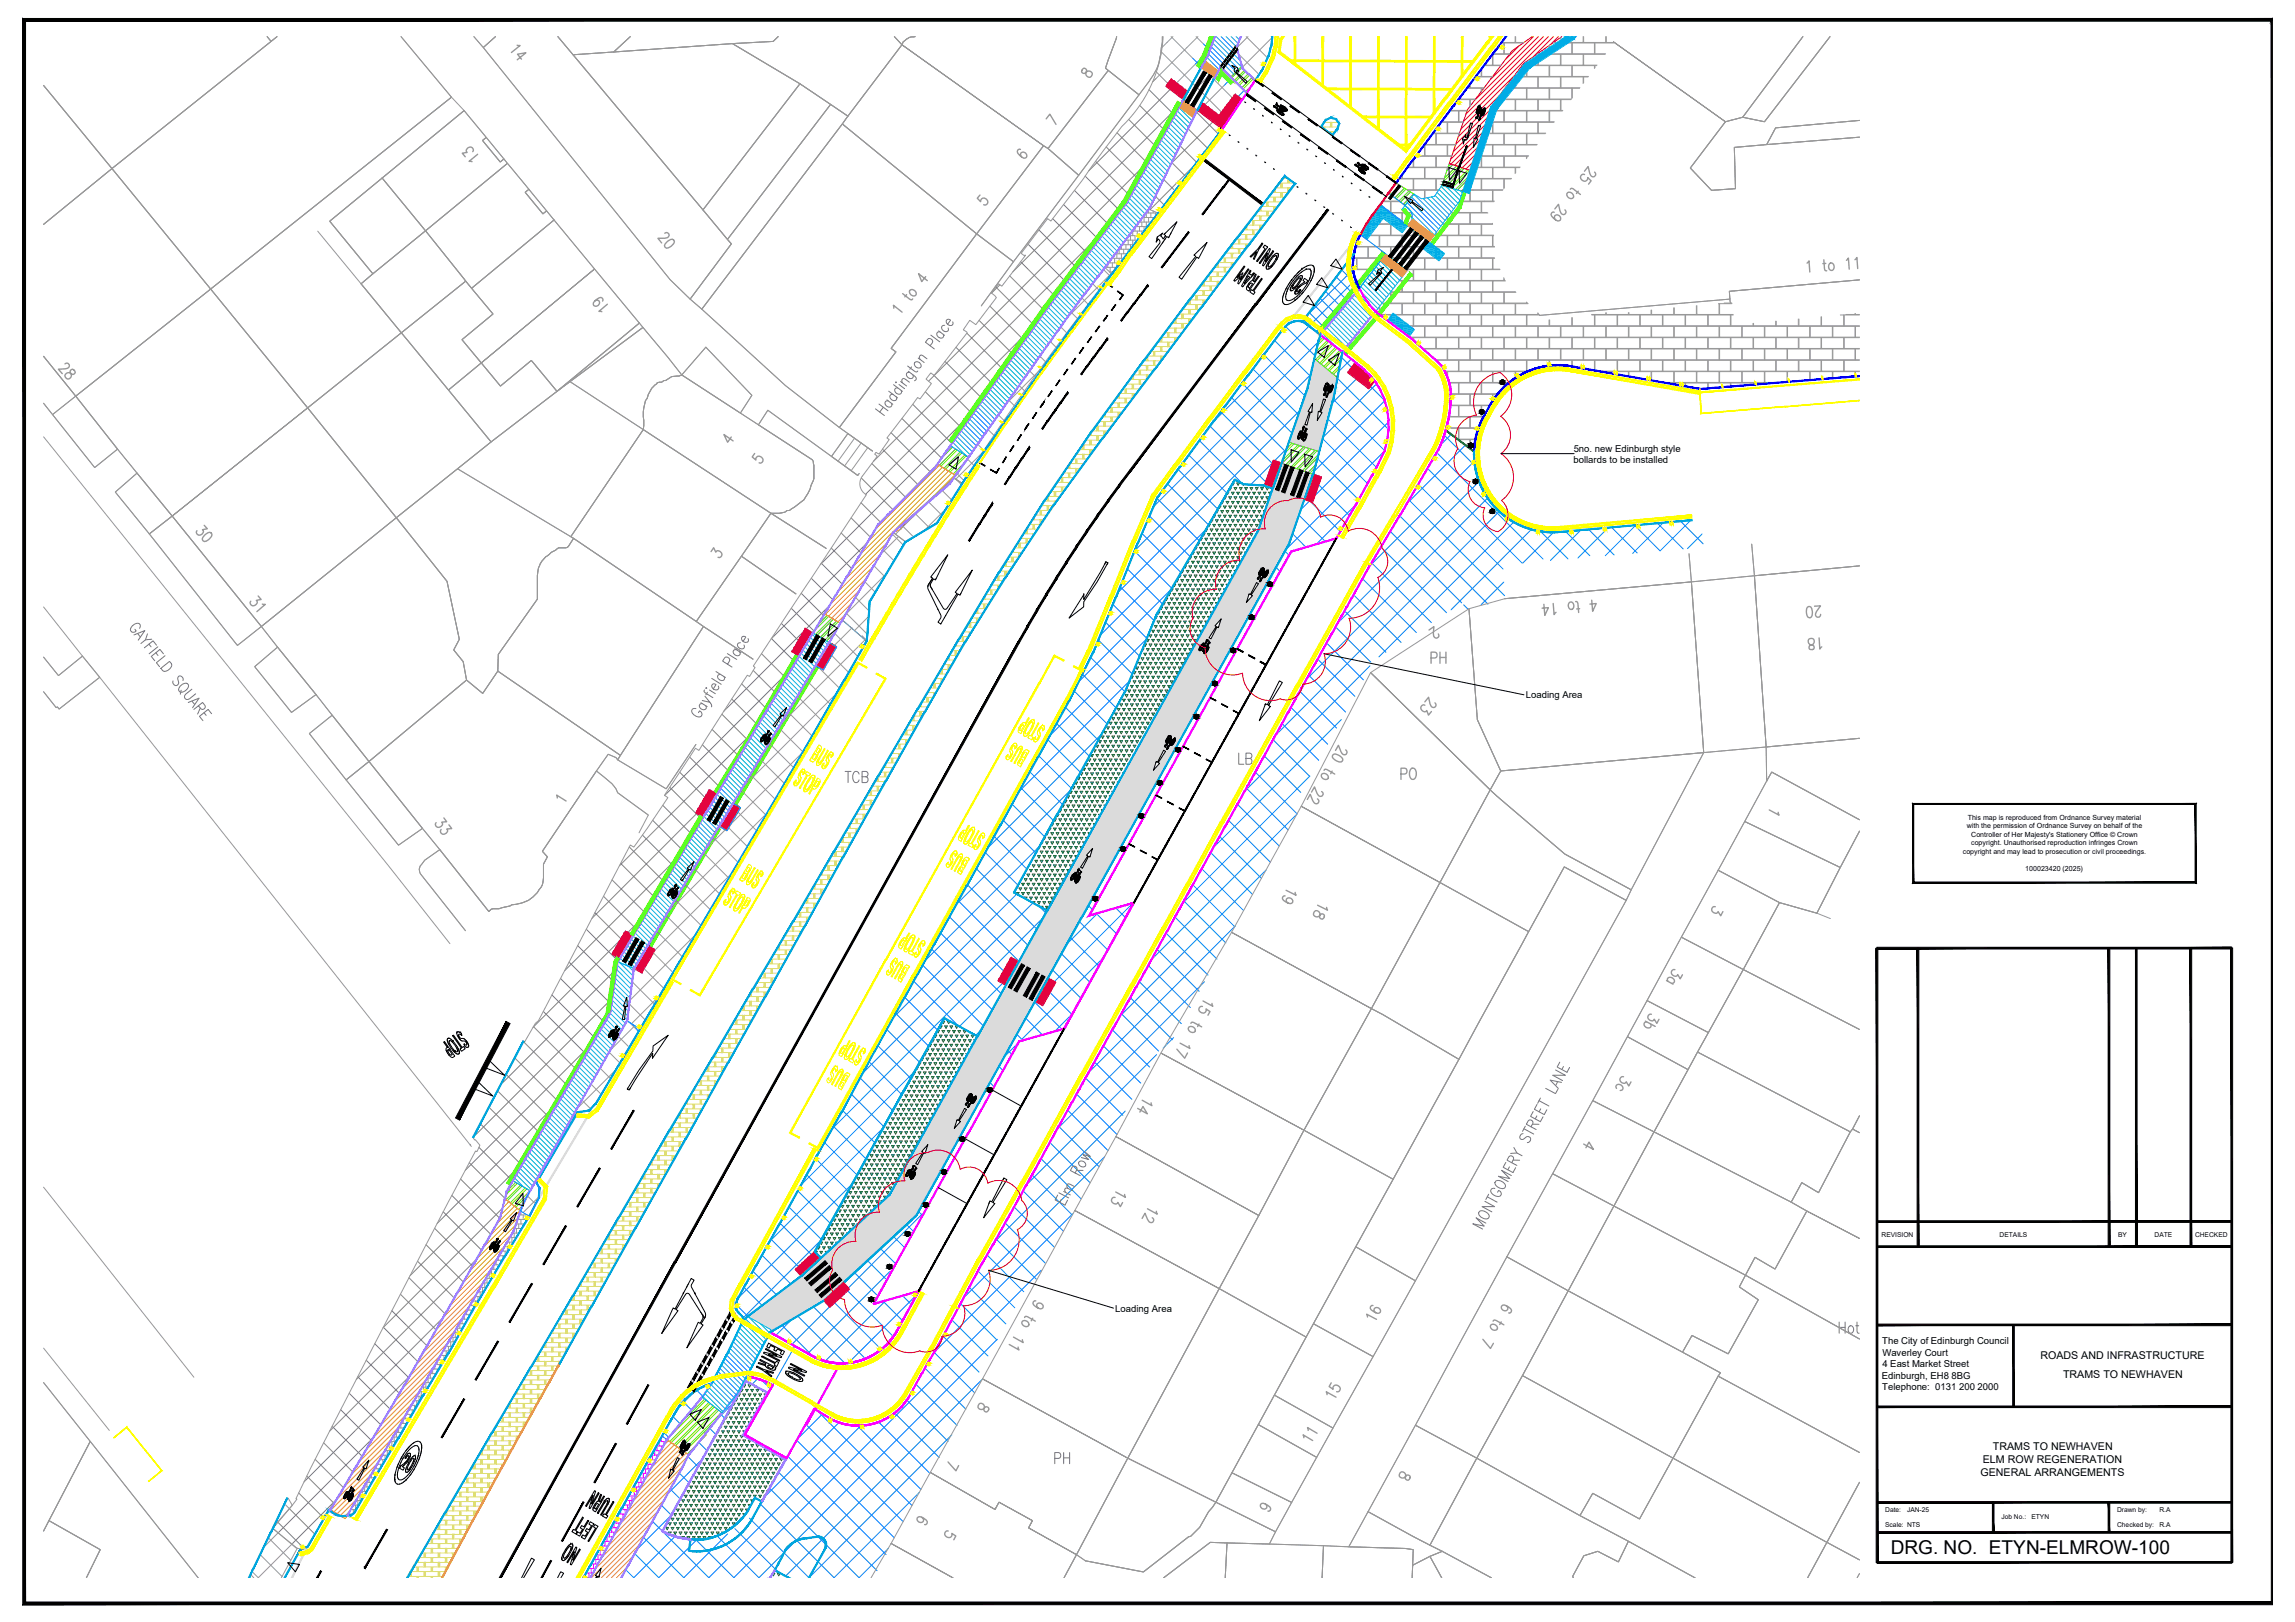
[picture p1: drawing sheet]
<svg xmlns="http://www.w3.org/2000/svg" width="841mm" height="594mm" viewBox="0 0 841 594" stroke-linecap="round" stroke-linejoin="round" font-family="sans-serif">
<defs><g id="words">
<g font-size="10.1" fill="#989898">
<text x="70.9" y="199.7">30</text>
<text x="166.9" y="306.9" transform="rotate(-90 166.9 306.9)">33</text>
</g>
<g font-size="9.7" fill="#989898">
<text x="240.2" y="92.1">20</text>
<text x="20.5" y="140.1">28</text>
<text x="98.4" y="225.4" transform="rotate(-90 98.4 225.4)">31</text>
<text x="527.4" y="263.2" transform="rotate(-90 527.4 263.2)">23</text>
</g>
<g font-size="9.3" fill="#989898">
<text x="194" y="23.3" transform="rotate(-90 194 23.3)">14</text>
<text x="168.6" y="60.3">13</text>
<text x="487.9" y="338" transform="rotate(-90 487.9 338)">18</text>
<text x="610" y="361.6">3a</text>
<text x="601.5" y="377.8">3b</text>
<text x="591.3" y="400.8">3c</text>
<text x="406.4" y="443.1">13</text>
<text x="417.7" y="449.1">12</text>
<text x="485.1" y="512.9">15</text>
</g>
<g font-size="8.8" fill="#989898">
<text x="223.7" y="115.4" transform="rotate(-90 223.7 115.4)">19</text>
<text x="476.2" y="332.3" transform="rotate(-90 476.2 332.3)">19</text>
<text x="415.9" y="409.2">14</text>
<text x="499.9" y="484.4">16</text>
</g>
<text font-size="8.4" fill="#989898" x="476.6" y="528.8">11</text>
<g font-size="7.9" fill="#989898">
<text x="661.1" y="227.5">20</text>
<text x="661.8" y="239.2">18</text>
<text x="512.6" y="286.8">PO</text>
</g>
<g font-size="7.9" fill="#767676">
<text x="453" y="281.2">LB</text>
<text x="308.7" y="287.9">TCB</text>
</g>
<text font-size="7.5" fill="#989898" x="523.5" y="244.1">PH</text>
<text font-size="7.5" fill="#767676" x="385.6" y="537.3">PH</text>
<g font-size="7.1" fill="#989898">
<text x="395.5" y="29.6">8</text>
<text x="357.4" y="76.2">5</text>
<text x="274.8" y="170.7">5</text>
<text x="259.6" y="205.3">3</text>
<text x="346.4" y="540.1">7</text>
</g>
<text font-size="7" x="692.9" y="569.2">DRG. NO. ETYN-ELMROW-100</text>
<g font-size="6.6" fill="#989898">
<text x="626.5" y="336.5">3</text>
<text x="357.4" y="518.2">8</text>
<text x="461.1" y="554.9">9</text>
<text x="345.4" y="565.1">5</text>
</g>
<g font-size="6.2" fill="#989898">
<text x="264.2" y="163.3">4</text>
<text x="579.6" y="422.3">4</text>
<text x="511.9" y="543.3">8</text>
<text x="335.1" y="559.5">6</text>
</g>
<g font-size="5.3" fill="#989898">
<text x="203.2" y="294.6">1</text>
<text x="647.3" y="299.9">1</text>
</g>
<g font-size="3.9">
<text x="747.7" y="497.7">ROADS AND INFRASTRUCTURE</text>
<text x="756" y="504.8">TRAMS TO NEWHAVEN</text>
<text x="730.3" y="531.1">TRAMS TO NEWHAVEN</text>
<text x="726.6" y="535.9">ELM ROW REGENERATION</text>
<text x="725.7" y="540.6">GENERAL ARRANGEMENTS</text>
</g>
<g font-size="3.5">
<text x="576.7" y="165.5">5no. new Edinburgh style</text>
<text x="576.6" y="169.6">bollards to be installed</text>
<text x="559.1" y="255.8">Loading Area</text>
<text x="408.7" y="480.4">Loading Area</text>
<text x="689.8" y="492.3">The City of Edinburgh Council</text>
<text x="689.8" y="496.5">Waverley Court</text>
<text x="689.8" y="500.7">4 East Market Street</text>
<text x="689.6" y="504.9">Edinburgh, EH8 8BG</text>
<text x="689.8" y="509.1">Telephone: 0131 200 2000</text>
</g>
<g font-size="2.6">
<text x="720.7" y="303.3">with the permission of Ordnance Survey on behalf of the</text>
<text x="721.1" y="300.2">This map is reproduced from Ordnance Survey material</text>
<text x="722.4" y="309.6">copyright. Unauthorised reproduction infringes Crown</text>
<text x="722.4" y="306.4">Controller of Her Majesty's Stationery Office © Crown</text>
<text x="719.3" y="312.6">copyright and may lead to prosecution or civil proceedings.</text>
<text x="742.2" y="318.8">100023420 (2025)</text>
</g>
<g font-size="2.4">
<text x="689.5" y="452.9">REVISION</text>
<text x="732.8" y="452.9">DETAILS</text>
<text x="776.2" y="452.9">BY</text>
<text x="789.6" y="452.9">DATE</text>
<text x="804.4" y="452.9">CHECKED</text>
<text x="690.8" y="553.9">Date:</text>
<text x="698.8" y="553.9">JAN-25</text>
<text x="733.4" y="556.5">Job No.:</text>
<text x="744.4" y="556.5">ETYN</text>
<text x="775.8" y="553.9">Drawn by:</text>
<text x="791.3" y="553.9">R.A</text>
<text x="690.8" y="559.4">Scale: NTS</text>
<text x="775.8" y="559.4">Checked by:</text>
<text x="791.3" y="559.4">R.A</text>
</g>
</g></defs>
<!-- layer: New Paving - Cycleway Ramp -->
<g fill="none" stroke="#5cb800" stroke-width=".37">
<path d="M451 28.2l4.1-4 .2 .9 4.7 4.3-.9 1.6-2.3 3.1zM455.1 24.8l-3.8 3.8M456 25.7l-3.7 3.8M456.5 26.2l-3.8 3.7M457.5 27l-3.9 3.9M457.9 27.5l-3.8 3.8M458.9 28.4l-3.9 3.9M459.2 30.8l-2.8 2.8M459.4 28.8l-3.9 3.9M531.1 59.9l7.6 2.5-2.7 7.7-7.6-2.2zM511.6 67l6.6 4.1-3.3 4.2-6-4.6zM511.8 67.2l-1.3 1.3"/>
<path d="M512.9 67.9l-3.3 3.3M513.5 68.2l-3.4 3.4M514.7 68.9l-3.6 3.5M515.2 69.3l-3.5 3.5M515.6 74.4l-.8 .8M516.3 70l-3.6 3.6M516.9 70.3l-3.7 3.7M518 71l-3.7 3.8M531.7 60.1l-1 1M532.4 60.3l-2.2 2.2M533.8 60.8l-4.5 4.5M534.5 61l-5.7 5.7"/>
<path d="M535.9 61.5l-6.7 6.7M536.3 69.3l-.7 .7M536.5 61.7l-6.6 6.7M537.3 66.5l-3.2 3.1M537.7 65.1l-4.3 4.3M537.9 62.2l-6.6 6.6M538.6 62.4l-6.6 6.6M483.9 122.6l-2.2 8.7 8.4 7 1.9-9.4M483.9 122.6h.1M484.9 123.4l-1.6 1.7M485.5 123.8l-2.6 2.5M486.5 124.6l-4.2 4.1"/>
<path d="M487 125l-5 5M488 125.8l-5.9 5.9M488.6 126.2l-6 5.9M489.6 127l-6 5.9M490.1 127.4l-6 6M490.4 137.2l-.7 .7M490.8 135l-2.1 2.1M491 133.8l-2.8 2.9M491.1 128.2l-6 6M491.5 131.5l-4.3 4.4M491.6 128.6l-5.9 6M491.7 130.4l-5.1 5"/>
<path d="M348.3 163.3l6.7 4.1-4.8 6.7-6.7-4.1zM348.5 163.4l-1.2 1.2M349.1 163.8l-4 4M350.2 164.5l-6 5.9M350.8 164.8l-6 6M351.9 165.5l-6 6M352.3 171.5l-2.4 2.4M352.5 165.9l-6 5.9M353.6 166.6l-6 5.9M354 168.9l-4.7 4.7M354.1 166.9l-5.9 6M472.3 162l11.1 3.4-2.2 8.3-11.6-4z"/>
<path d="M473.5 162.3l-2 2.1M474.2 162.6l-3.2 3.2M475.6 163l-5.6 5.6M476.3 163.2l-6.5 6.5M477.7 163.7l-6.5 6.5M478.4 163.9l-6.5 6.5M479.8 164.3l-6.5 6.5M480.5 164.5l-6.5 6.5M481.5 171.7l-1.2 1.3M481.9 164.9l-6.5 6.6M482 170.3l-2.4 2.5M482.6 165.2l-6.5 6.5"/>
<path d="M483 167.5l-4.8 4.8M483.5 166.1l-6 6M302.1 224.8l5.9 3.5-4.1 7-6-3.4zM303.1 225.4l-3.3 3.3M303.7 225.8l-5.3 5.2M304.8 226.4l-6 6M305.4 226.8l-6 6M306 231.7l-3.1 3.1M306.6 227.4l-6 6M307.2 227.8l-6 6M307.2 229.5l-4.9 4.9M187.9 432.4l6.4 3.7-3.5 7.5-5.8-4.6z"/>
<path d="M189 433.1l-2.4 2.4M189.6 433.4l-3.7 3.7M190.7 434.1l-5.2 5.2M191.3 434.4l-5.3 5.4M192.5 435.1l-5.5 5.5M193 435.4l-5.5 5.6M193.5 437.8l-4.5 4.4M194.2 436.1l-5.7 5.7M191 443l-.4 .4M191.8 441.2l-1.7 1.8M257.3 511.7l7.3 5.8-12.2 15.4-8-5.6zM258.2 512.5l-8.9 8.9"/>
<path d="M258.7 512.9l-14 14M259.8 513.7l-14.4 14.3M260.3 514.1l-14.3 14.3M261.3 514.9l-14.3 14.2M261.8 515.3l-14.2 14.2M262.8 516.1l-14.1 14.2M263.4 516.5l-14.2 14.1M264.4 517.3l-14.1 14.1M264.9 517.7l-14.1 14.1M258.9 525.5l-7 7"/>
</g>
<!-- layer: 0 -->
<g fill="#dbdbdb" stroke="#dbdbdb" stroke-width=".37">
<path d="M481.7 131.3l8.4 7h-10.1z"/>
<path d="M485.4 143.2l.2-.1z"/>
<path d="M485.6 144.1l.6 .3h-.8z"/>
<path d="M483.1 150.7h.6z"/>
<path d="M480.2 151l.5 .1z"/>
<path d="M478.9 157.1h6.8z"/>
<path d="M477.8 157.5h.8l-.2 .2z"/>
<path d="M476.8 158h.2z"/>
<path d="M478.5 158.7h.2z"/>
<path d="M472.4 161.6h12.1l-.2 .4z"/>
<path d="M469.6 169.7l11.6 4h-13z"/>
<path d="M462.8 209.4h.1z"/>
<path d="M462.2 209.8h.3z"/>
<path d="M461.3 210.5h.4z"/>
<path d="M461.4 210.6l.4-.1z"/>
<path d="M457.8 217.5h.6l-.2 .2z"/>
<path d="M446 229.6l.5 .3h-.6z"/>
<path d="M442.5 236.9h.4z"/>
<path d="M442.5 236.8h.4z"/>
<path d="M441.9 237.4h.3z"/>
<path d="M441.8 237.5h.3z"/>
<path d="M441.8 237.6h.2z"/>
<path d="M441.6 237.7h.3z"/>
<path d="M418.7 270.7h10.1z"/>
<path d="M418.7 270.7h9.3z"/>
<path d="M428.7 270.8h.2z"/>
<path d="M428.2 271.2h.2z"/>
<path d="M427.3 271.9h.4z"/>
<path d="M427.3 272l.5-.1z"/>
<path d="M423.7 278.9h.6l-.1 .3z"/>
<path d="M398.9 313.7l.5 .2h-.6z"/>
<path d="M395.4 320.9h.4z"/>
<path d="M395.4 320.8h.4z"/>
<path d="M394.8 321.4h.3z"/>
<path d="M394.8 321.5h.2z"/>
<path d="M394.7 321.6h.2z"/>
<path d="M394.6 321.7h.2z"/>
<path d="M394.2 322h.2z"/>
<path d="M345.8 401.9h10z"/>
<path d="M355.8 401.9h.3z"/>
<path d="M355.7 402h.2z"/>
<path d="M355.4 402.2h.2z"/>
<path d="M355.2 402.4h.3z"/>
<path d="M354.3 403.1h.4z"/>
<path d="M354.4 403.2l.4-.1z"/>
<path d="M350.7 410.1h.7l-.2 .3z"/>
<path d="M338.5 422.2l.5 .3h-.6z"/>
<path d="M335 429.4h.4z"/>
<path d="M334.4 430h.3z"/>
<path d="M334.4 430h.2z"/>
<path d="M334.3 430.1h.2z"/>
<path d="M334.2 430.3h.2z"/>
<path d="M282.5 487l-.3 .9z"/>
<path d="M282.5 487h1.3l-1.6 .9z"/>
<path d="M480 138.3l9.7 2 .4-2zM480 138.3l9.7 2h-10.2z"/>
<path d="M486.4 140.3h3.3zM486.4 140.3l3.3 .1z"/>
<path d="M479.5 140.3h6.9zM479.5 140.3l6.7 .1z"/>
<path d="M479.5 140.4h6.7zM479.5 140.4h6.7z"/>
<path d="M486.5 140.4l3.2 .1zM486.5 140.4l3.2 .1z"/>
<path d="M479.5 140.4h6.7zM479.5 140.4l6.5 .1z"/>
<path d="M479.5 140.5h6.5zM479.5 140.5l6.5 .1z"/>
<path d="M486.6 140.5h3.1zM486.6 140.5l3.1 .1z"/>
<path d="M479.5 140.6h6.5zM479.5 140.6l6.3 .1z"/>
<path d="M486.6 140.6l3 .3 .1-.3zM486.6 140.6l3 .3h-3z"/>
<path d="M479.4 140.7l6.3 .2 .1-.2zM479.4 140.7l6.3 .2h-6.3z"/>
<path d="M486.6 140.9h3zM486.6 140.9h3z"/>
<path d="M486.9 140.9l2.7 .1zM486.9 140.9l2.7 .1z"/>
<path d="M486.6 140.9h.3zM486.6 140.9l.3 .1z"/>
<path d="M479.4 140.9h6.3zM479.4 140.9l6.3 .1z"/>
<path d="M486.6 141h.3zM486.6 141h.3z"/>
<path d="M486.6 141h.3zM486.6 141h.3z"/>
<path d="M486.9 141h2.7zM486.9 141h2.7z"/>
<path d="M488.3 141l1.3 .1zM488.3 141l1.3 .1z"/>
<path d="M486.9 141h1.4zM486.9 141l1.3 .1z"/>
<path d="M486.9 141.1h1.3zM486.9 141.1h1.3z"/>
<path d="M486.9 141.1h1.3zM486.9 141.1h1.2z"/>
<path d="M487 141.1h1zM487 141.1h1.1z"/>
<path d="M479.4 141h6.3zM479.4 141l6.2 .1z"/>
<path d="M488.3 141.1h1.3zM488.3 141.1l1.3 .1z"/>
<path d="M479.3 141.1h6.3zM479.3 141.1l6.2 .1z"/>
<path d="M487 141.1h1zM487 141.1l.9 .1z"/>
<path d="M479.3 141.2l6.2 .1zM479.3 141.2l6.2 .1z"/>
<path d="M486.9 141.2h1zM486.9 141.2l.9 .1z"/>
<path d="M488.4 141.2h1.2zM488.4 141.2l1.1 .1z"/>
<path d="M486.9 141.3h.9zM486.9 141.3l.9 .1z"/>
<path d="M479.3 141.3h6.2zM479.3 141.3l6.2 .1z"/>
<path d="M486.8 141.4h1zM486.8 141.4h.9z"/>
<path d="M486.9 141.4l.8 .1zM486.9 141.4l.8 .1zM486.9 141.5h.8zM486.9 141.5h.8z"/>
<path d="M488.5 141.3h1zM488.5 141.3l1 .2z"/>
<path d="M488.5 141.5h1zM488.5 141.5h1z"/>
<path d="M479.3 141.4h6.2zM479.3 141.4l6.1 .1z"/>
<path d="M488.5 141.5h1zM488.5 141.5l1 .1z"/>
<path d="M486.9 141.5h.8zM486.9 141.5l.7 .1z"/>
<path d="M479.2 141.5h6.2zM479.2 141.5l6.2 .1z"/>
<path d="M487 141.6h.6zM487 141.6l.5 .1z"/>
<path d="M487 141.7h.5zM487 141.7h.5z"/>
<path d="M487 141.7l.5 .1zM487 141.7l.5 .1z"/>
<path d="M487 141.8h.5zM487 141.8h.5z"/>
<path d="M488.5 141.6l.9 .3 .1-.3zM488.5 141.6l.9 .3h-.9z"/>
<path d="M487 141.8h.5zM487 141.8l.4 .1zM486.9 141.9h.5zM486.9 141.9h.5z"/>
<path d="M479.2 141.6l6.1 .4 .1-.4zM479.2 141.6l6.1 .4h-6.1z"/>
<path d="M486.9 141.9h.5zM486.9 141.9l.5 .1z"/>
<path d="M486.9 142h.5zM486.9 142h.4z"/>
<path d="M479.2 142h6.1zM479.2 142l6 .1z"/>
<path d="M486.9 142h.4zM486.9 142l.4 .2z"/>
<path d="M486.9 142.2h.4zM486.9 142.2h.4z"/>
<path d="M479.1 142.1h6.1zM479.1 142.1l6.1 .1z"/>
<path d="M488.5 141.9l.9 .3v-.3zM488.5 141.9l.9 .3h-1z"/>
<path d="M486.8 142.2h.5zM486.8 142.2l.4 .1z"/>
<path d="M486.8 142.3h.4zM486.8 142.3l.4 .1zM486.8 142.4h.4zM486.8 142.4h.4zM486.8 142.4h.4zM486.8 142.4h.4z"/>
<path d="M486.8 142.4h.4zM486.8 142.4h.4z"/>
<path d="M488.4 142.2l.9 .3 .1-.3zM488.4 142.2l.9 .3h-1z"/>
<path d="M486.8 142.4h.4zM486.8 142.4l.4 .1z"/>
<path d="M486.8 142.5h.4zM486.8 142.5h.4z"/>
<path d="M479.1 142.2l6.1 .4v-.4zM479.1 142.2l6.1 .4h-6.2z"/>
<path d="M486.8 142.5h.4zM486.8 142.5l.3 .2z"/>
<path d="M479 142.6l6.2 .1zM479 142.6l6.2 .1z"/>
<path d="M486.8 142.7h.3zM486.8 142.7h.3z"/>
<path d="M479 142.7h6.2zM479 142.7h6.2z"/>
<path d="M479 142.7l6.2 .1zM479 142.7l6.2 .1z"/>
<path d="M488.3 142.5l.9 .3 .1-.3zM488.3 142.5l.9 .3h-1z"/>
<path d="M486.8 142.7l.3 .3v-.3zM486.8 142.7l.3 .3z"/>
<path d="M478.9 142.8l6.3 .2v-.2zM478.9 142.8l6.3 .2h-6.3z"/>
<path d="M488.2 142.8h1zM488.2 142.8l1 .2z"/>
<path d="M478.9 143h6.3zM478.9 143h6.3z"/>
<path d="M488.1 143h1.1zM488.1 143h1.1z"/>
<path d="M478.9 143l6.5 .2zM478.9 143l6.5 .2z"/>
<path d="M488.1 143l1.1 .3v-.3zM488.1 143l1.1 .3h-1.2z"/>
<path d="M486.9 143l.1 .3zM486.9 143l.1 .3z"/>
<path d="M488 143.3h1.2zM488 143.3l1.1 .1z"/>
<path d="M487.9 143.4h1.2zM487.9 143.4l1.2 .1z"/>
<path d="M487.8 143.5l1.3 .2v-.2zM487.8 143.5l1.3 .2h-1.5z"/>
<path d="M487.6 143.7h1.5zM487.4 143.8h1.6z"/>
<path d="M487.4 143.8l1.6 .1zM487.2 143.9h1.8z"/>
<path d="M487.1 143.7l.1 .2zM487.1 143.7l.1 .2z"/>
<path d="M478.8 143.2l6.6 .9 .2-.9zM478.8 143.2l6.6 .9h-6.9z"/>
<path d="M478.5 144.1l6.8 .3 .1-.3zM478.5 144.1l6.8 .3h-6.9z"/>
<path d="M478.4 144.4h6.9zM478.4 144.4h6.8z"/>
<path d="M478.4 144.4h6.8zM478.4 144.4l6.8 .1z"/>
<path d="M485.4 144.4l1 .1zM485.4 144.4l1 .1z"/>
<path d="M485.4 144.5h1.1zM485.4 144.5h1.1z"/>
<path d="M478.4 144.5h6.8zM478.4 144.5h6.7z"/>
<path d="M485.4 144.5h1.1zM485.4 144.5l1.1 .1z"/>
<path d="M485.5 144.6h1zM485.5 144.6l.9 .1z"/>
<path d="M478.4 144.5l6.6 .2 .1-.2zM478.4 144.5l6.6 .2h-6.7z"/>
<path d="M485.6 144.7h.8zM485.6 144.7l.8 .1z"/>
<path d="M487 143.9l1.9 .9 .1-.9zM487 143.9l1.9 .9h-2.4z"/>
<path d="M485.5 144.8h.9zM485.5 144.8h.9z"/>
<path d="M486.5 144.8h2.4zM486.5 144.8h2.4z"/>
<path d="M486.5 144.8l2.4 .1zM486.5 144.8l2.4 .1z"/>
<path d="M486.5 144.9h2.4zM486.5 144.9h2.3z"/>
<path d="M485.5 144.8h.9zM485.5 144.8l.8 .1z"/>
<path d="M478.3 144.7l7.2 .2zM478.3 144.7l7.2 .2h-7.3z"/>
<path d="M486.5 144.9h2.3zM486.5 144.9h2.3z"/>
<path d="M478.2 144.9h8.1zM478.2 144.9l8.1 .1z"/>
<path d="M486.5 144.9h2.3zM486.5 144.9l2.3 .1z"/>
<path d="M478.2 145l8.1 .1zM478.2 145l8.1 .1z"/>
<path d="M478.2 145.1h8.1zM478.2 145.1h8.1zM478.2 145.1h8.1zM478.2 145.1h8.1z"/>
<path d="M486.5 145h2.3zM486.5 145l2.3 .1z"/>
<path d="M478.2 145.1h8.1zM478.2 145.1h8.1z"/>
<path d="M478.2 145.1h8.1zM478.2 145.1h8.1z"/>
<path d="M486.5 145.1h2.3zM486.5 145.1h2.3z"/>
<path d="M486.1 145.1h.2zM486.1 145.1h.2z"/>
<path d="M478.2 145.1h7.9zM478.2 145.1h7.9z"/>
<path d="M486.1 145.1h.2zM486.1 145.1l.2 .1z"/>
<path d="M478.2 145.1h7.9zM478.2 145.1l7.8 .1zM478.1 145.2h7.9zM478.1 145.2h7.9z"/>
<path d="M486.5 145.1h2.3zM486.5 145.1l2.3 .1z"/>
<path d="M478.1 145.2h7.9zM478.1 145.2h7.9z"/>
<path d="M478.1 145.2h7.9zM478.1 145.2l7.9 .1z"/>
<path d="M478.1 145.3h7.9zM478.1 145.3l7.9 .1z"/>
<path d="M486.5 145.2l2.2 .2 .1-.2zM486.5 145.2l2.2 .2h-2.3z"/>
<path d="M478.1 145.4h7.9zM478.1 145.4l7.8 .1z"/>
<path d="M478.1 145.5h7.8zM478 145.5h7.9z"/>
<path d="M486.4 145.4l2.3 .1zM486.4 145.4l2.3 .1z"/>
<path d="M486.3 145.5h2.4zM486.2 145.6h2.5z"/>
<path d="M478 145.5l8.2 .1zM478 145.5l8.2 .1z"/>
<path d="M478 145.6l10.6 .5 .1-.5zM478 145.6l10.6 .5h-10.8z"/>
<path d="M485 146.1l3.6 .3v-.3zM485 146.1l3.6 .3h-2.9z"/>
<path d="M485.7 146.4h2.9zM485.7 146.4h2.8z"/>
<path d="M477.8 146.1l6.7 1.7 .5-1.7zM477.8 146.1l6.7 1.7h-7.3z"/>
<path d="M481 147.8l2.7 2.9 .8-2.9zM481 147.8l2.7 2.9h-2.9z"/>
<path d="M483.1 150.7h.6zM483.2 150.7h.5z"/>
<path d="M480.8 150.7h2.3zM480.8 150.7h2.3z"/>
<path d="M477.2 147.8l2.1 2.9 1.7-2.9zM477.2 147.8l2.1 2.9h-3.1z"/>
<path d="M476.2 150.7l3.7 .2zM476.2 150.7l3.7 .2z"/>
<path d="M485.8 146.4l1.5 4.6 1.2-4.6zM485.8 146.4l1.5 4.6h-3.3z"/>
<path d="M480.8 150.7l2.3 .4v-.4zM480.8 150.7l2.3 .4h-2.4z"/>
<path d="M484 151h3.3zM484 151l3.3 .1z"/>
<path d="M484.5 151.1l2 2.9 .8-2.9zM484.5 151.1l2 2.9h-3.8z"/>
<path d="M480.2 151.1l2.5 2.9 .4-2.9zM480.2 151.1l2.5 2.9h-3.3z"/>
<path d="M476.2 150.9l2 4.6 1.7-4.6zM476.2 150.9l2 4.6h-3.6z"/>
<path d="M479.4 154l6.6 1.7 .5-1.7zM479.4 154l6.6 1.7h-7z"/>
<path d="M474.6 155.5l4.4 .2-.8-.2zM474.6 155.5l4.4 .2h-4.5z"/>
<path d="M474.5 155.7l11.4 .6 .1-.6zM474.5 155.7l11.4 .6h-11.6z"/>
<path d="M477.8 156.3h8.1zM477.8 156.3h8.1z"/>
<path d="M474.3 156.3h3.5zM474.3 156.3h3.4z"/>
<path d="M477.9 156.3l8 .1zM477.9 156.3l8 .1z"/>
<path d="M474.3 156.3h3.4zM474.3 156.3l3.4 .1z"/>
<path d="M478 156.4h7.9zM478 156.4h7.9z"/>
<path d="M478 156.4h7.9zM478 156.4h7.8z"/>
<path d="M478.1 156.4h7.7zM478.1 156.4h7.7z"/>
<path d="M474.2 156.4h3.5zM474.2 156.4l3.4 .1z"/>
<path d="M478.1 156.4h7.7zM478.1 156.4l7.7 .1z"/>
<path d="M478 156.5h7.8zM478 156.5l7.8 .1z"/>
<path d="M478 156.6h7.8zM478 156.6h7.8zM478 156.6h7.8zM478 156.6h7.8zM478 156.6h7.8zM478 156.6h7.8z"/>
<path d="M474.2 156.5l3.3 .2 .1-.2zM474.2 156.5l3.3 .2h-3.4z"/>
<path d="M478 156.6h7.8zM478 156.6l7.8 .1z"/>
<path d="M477.7 156.7h.2zM477.7 156.7h.2zM477.7 156.7h.2zM477.7 156.7h.2z"/>
<path d="M478 156.7h7.8zM478 156.7h7.8z"/>
<path d="M477.7 156.7h.3zM477.7 156.7h.3z"/>
<path d="M477.7 156.7l8.1 .1zM477.7 156.7l8.1 .1z"/>
<path d="M477.7 156.8h8.1zM477.7 156.8h8z"/>
<path d="M477.7 156.8h8zM477.7 156.8h8z"/>
<path d="M477.7 156.8h8zM477.7 156.8h8z"/>
<path d="M474.1 156.7l3.4 .2v-.2zM474.1 156.7l3.4 .2h-3.4z"/>
<path d="M477.7 156.8h8zM477.7 156.8l8 .1z"/>
<path d="M477.7 156.9h8zM477.7 156.9h8z"/>
<path d="M478.5 156.9l7.2 .1zM478.5 156.9l7.2 .1z"/>
<path d="M477.7 156.9h.8zM477.7 156.9l.8 .1z"/>
<path d="M474.1 156.9l3.4 .1zM474.1 156.9l3.4 .1z"/>
<path d="M477.7 157h.8zM477.7 157h.8z"/>
<path d="M474 157h3.5zM474 157h3.5z"/>
<path d="M478.6 157h7.1zM478.6 157h7.1z"/>
<path d="M474 157h3.5zM474 157h3.5z"/>
<path d="M478.8 157h6.9zM478.8 157h6.9z"/>
<path d="M477.7 157h.8zM477.7 157h.8zM477.7 157h.8zM477.7 157h.8z"/>
<path d="M474 157l3.5 .1zM474 157l3.5 .1z"/>
<path d="M478.8 157l6.9 .1zM478.8 157l6.9 .1zM478.9 157.1h6.8z"/>
<path d="M478.9 157.1h6.8zM478.9 157.1h6.8z"/>
<path d="M477.7 157h.8zM477.7 157l.7 .2z"/>
<path d="M479 157.1l6.6 .2 .1-.2zM479 157.1l6.6 .2h-6.7z"/>
<path d="M477.6 157.2l1 .2zM477.6 157.2l1 .2h-1.1zM477.5 157.4h1.1zM477.5 157.4h1.1zM477.5 157.4h1.1zM477.5 157.4h1.1z"/>
<path d="M478.9 157.3h6.7zM478.9 157.3l6.7 .1z"/>
<path d="M478.8 157.4h6.8zM478.8 157.4h6.8z"/>
<path d="M478.8 157.4l6.8 .1zM478.7 157.5h6.9z"/>
<path d="M477.5 157.4h1.1zM477.5 157.4l1.1 .1z"/>
<path d="M478.7 157.5l6.8 .2 .1-.2zM478.7 157.5l6.8 .2h-6.9z"/>
<path d="M474 157.1l3.1 .8 .4-.8zM474 157.1l3.1 .8h-3.4z"/>
<path d="M473.7 157.9h3.4zM473.7 157.9l3.3 .1z"/>
<path d="M476.8 158h.2zM476.8 158h.2z"/>
<path d="M473.7 158h3.1zM473.7 158h2.9z"/>
<path d="M473.7 158h2.9zM473.7 158l2.7 .2z"/>
<path d="M473.6 158.2h2.8zM473.6 158.2h2.8z"/>
<path d="M473.6 158.2h2.8zM473.6 158.2l2.7 .2z"/>
<path d="M477 158.4l.1 .2zM477 158.4l.1 .2z"/>
<path d="M473.5 158.4l2.6 .3 .2-.3zM473.5 158.4l2.6 .3h-2.6z"/>
<path d="M478.6 157.7l6.6 1 .3-1zM478.6 157.7l6.6 1h-6.7z"/>
<path d="M478.7 158.7h6.5zM478.7 158.7h6.5z"/>
<path d="M477 158.6l.2 .1zM477 158.6l.2 .1z"/>
<path d="M478.7 158.7h6.5zM478.7 158.7l6.5 .1z"/>
<path d="M473.5 158.7l2.4 .2 .2-.2zM473.5 158.7l2.4 .2h-2.5z"/>
<path d="M477 158.8l.2 .1zM477 158.8l.2 .1z"/>
<path d="M478.8 158.8l6.3 .2 .1-.2zM478.8 158.8l6.3 .2h-6.2z"/>
<path d="M473.4 158.9h2.5zM473.4 158.9l2.5 .2z"/>
<path d="M478.9 159h6.2zM478.9 159l6.2 .1z"/>
<path d="M477 158.9l.2 .3zM477 158.9l.2 .3h-.2z"/>
<path d="M477 159.2h.2zM477 159.2h.2z"/>
<path d="M478.9 159.1h6.2zM478.9 159.1l6.2 .1z"/>
<path d="M478.9 159.2h6.2zM478.9 159.2l6.2 .1z"/>
<path d="M477 159.2l.3 .2zM477 159.2l.3 .2z"/>
<path d="M473.3 159.1l2.5 .3 .1-.3zM473.3 159.1l2.5 .3h-2.6z"/>
<path d="M473.2 159.4h2.6zM473.2 159.4h2.5z"/>
<path d="M476.9 159.4l.4 .1zM476.9 159.4l.4 .1zM476.8 159.5h.5zM476.8 159.5h.5z"/>
<path d="M476.8 159.5h.5zM476.8 159.5h.5z"/>
<path d="M476.8 159.5l.5 .1zM476.8 159.5l.5 .1z"/>
<path d="M478.9 159.3l6.1 .3 .1-.3zM478.9 159.3l6.1 .3h-6.1z"/>
<path d="M476.8 159.6h.5zM476.8 159.6l.4 .1z"/>
<path d="M473.2 159.4l2.5 .3v-.3zM473.2 159.4l2.5 .3h-2.6z"/>
<path d="M476.8 159.7h.4zM476.8 159.7h.4z"/>
<path d="M476.8 159.7h.4zM476.8 159.7h.4z"/>
<path d="M476.8 159.7h.4zM476.8 159.7l.4 .1z"/>
<path d="M478.9 159.6l6 .3 .1-.3zM478.9 159.6l6 .3h-6.1z"/>
<path d="M476.7 159.8l.5 .1zM476.7 159.8l.5 .1z"/>
<path d="M476.7 159.9h.5zM476.7 159.9h.5z"/>
<path d="M476.7 159.9h.5zM476.7 159.9h.4z"/>
<path d="M478.8 159.9h6.1zM478.8 159.9l6.1 .1z"/>
<path d="M473.1 159.7l2.5 .4 .1-.4zM473.1 159.7l2.5 .4h-2.6z"/>
<path d="M476.7 159.9h.4zM476.7 159.9l.4 .2z"/>
<path d="M476.6 160.1l.5 .1zM476.6 160.1l.5 .1z"/>
<path d="M476.6 160.2h.5zM476.6 160.2h.5z"/>
<path d="M478.8 160l6 .2 .1-.2zM478.8 160l6 .2h-6.1z"/>
<path d="M476.6 160.2h.5zM476.6 160.2l.5 .1z"/>
<path d="M473 160.1l2.6 .3v-.3zM473 160.1l2.6 .3h-2.7z"/>
<path d="M478.7 160.2l6.1 .2v-.2zM478.7 160.2l6.1 .2h-6.2z"/>
<path d="M476.5 160.3l.7 .1zM476.5 160.3l.7 .1z"/>
<path d="M472.9 160.4h2.7zM472.9 160.4h2.7z"/>
<path d="M476.4 160.4h.9zM476.4 160.4h.9z"/>
<path d="M472.8 160.4l2.8 .1zM472.8 160.4l2.8 .1z"/>
<path d="M476.4 160.4h.9zM476.4 160.4l.9 .2h-1z"/>
<path d="M478.6 160.4h6.2zM478.6 160.4l6.1 .2h-6.1z"/>
<path d="M476.3 160.6h1zM476.3 160.6h1z"/>
<path d="M476.3 160.6h.9zM476.3 160.6h.9z"/>
<path d="M472.8 160.5l2.8 .1zM472.8 160.5l2.8 .1z"/>
<path d="M476.3 160.6h.9zM476.3 160.6l.9 .1z"/>
<path d="M476.2 160.7h1zM476.2 160.7h.9z"/>
<path d="M472.8 160.6l2.9 .2zM472.8 160.6l2.9 .2z"/>
<path d="M476.2 160.7l.9 .1zM476.1 160.8h1z"/>
<path d="M472.7 160.8h3zM472.7 160.8h3z"/>
<path d="M476.1 160.8h1.1zM476 160.8h1.2z"/>
<path d="M476 160.8h1.2zM476 160.8h1.2z"/>
<path d="M478.6 160.6l6.1 .2v-.2zM478.6 160.6l6.1 .2h-6.3z"/>
<path d="M477.3 160.9h.2zM477.3 160.9h.2z"/>
<path d="M477.3 160.9h.2zM477.3 160.9h.2z"/>
<path d="M476 160.8l1.2 .1zM475.9 160.9h1.3z"/>
<path d="M472.7 160.8l3.2 .1zM472.7 160.8l3.2 .1z"/>
<path d="M477.3 160.9h.2zM477.3 160.9h.2z"/>
<path d="M472.7 160.9h4.5zM472.7 160.9h4.5z"/>
<path d="M478.4 160.8h6.3zM478.4 160.8l6.2 .2zM478.4 161h6.2zM478.4 161h6.2z"/>
<path d="M472.7 160.9l4.8 .1zM472.7 160.9l4.8 .1z"/>
<path d="M478.4 161h6.2zM478.4 161h6.2z"/>
<path d="M478.4 161h6.2zM478.4 161l6.2 .1z"/>
<path d="M472.6 161l4.9 .2v-.2zM472.6 161l4.9 .2h-4.9z"/>
<path d="M478.3 161.1l6.2 .2 .1-.2zM478.3 161.1l6.2 .2h-6.4z"/>
<path d="M472.6 161.2l4.9 .2v-.2zM472.6 161.2l4.9 .2h-5z"/>
<path d="M478.1 161.3h6.4zM477.9 161.5h6.6z"/>
<path d="M477.9 161.5h6.6zM477.7 161.6h6.8z"/>
<path d="M472.5 161.4l5.2 .2zM472.5 161.4l5.2 .2z"/>
<path d="M472.4 161.6l-.1 .4h12zM472.3 162h12l-.9 3.4z"/>
<path d="M468.2 173.7l11.2 5.3 1.8-5.3zM468.2 173.7l11.2 5.3h-13z"/>
<path d="M466.4 179l7.5 15.6 5.5-15.6zM466.4 179l7.5 15.6h-13z"/>
<path d="M460.9 194.6l11.3 5.1 1.7-5.1zM460.9 194.6l11.3 5.1h-14.1z"/>
<path d="M458.1 199.7l9.2 8.8 4.9-8.8zM458.1 199.7l9.2 8.8h-14.1z"/>
<path d="M453.2 208.5h9.9zM453.2 208.5h9.9z"/>
<path d="M463.1 208.5h4.2zM463.1 208.5l4.1 .1z"/>
<path d="M453.2 208.5h9.9zM453.2 208.5l9.9 .1z"/>
<path d="M453.2 208.6h9.9zM453.2 208.6l9.8 .1z"/>
<path d="M463.1 208.6h4.1zM463.1 208.6l4.1 .1z"/>
<path d="M463.2 208.7h4zM463.2 208.7h4z"/>
<path d="M453.1 208.7h9.9zM453.1 208.7l9.9 .1z"/>
<path d="M463.2 208.7h4zM463.2 208.7l3.9 .1z"/>
<path d="M463.4 208.8h3.7zM463.4 208.8l3.6 .2h-3.7z"/>
<path d="M463 208.9l.3 .1zM463 208.9l.3 .1z"/>
<path d="M462.9 209h4.1zM462.9 209h4.1z"/>
<path d="M453.1 208.8l9.8 .2 .1-.2zM453.1 208.8l9.8 .2h-9.9z"/>
<path d="M462.9 209l3.9 .2 .2-.2zM462.9 209l3.9 .2h-4z"/>
<path d="M453 209l9.8 .2 .1-.2zM453 209l9.8 .2h-10z"/>
<path d="M463.2 209.2h3.6zM463.2 209.2h3.6z"/>
<path d="M462.8 209.2h.4zM462.8 209.2h.4z"/>
<path d="M452.8 209.2h10zM452.8 209.2h10z"/>
<path d="M452.8 209.2h10zM452.8 209.2l10 .1z"/>
<path d="M463.2 209.2h3.6zM463.2 209.2l3.6 .1z"/>
<path d="M464 209.3h2.8zM464 209.3h2.8z"/>
<path d="M463.2 209.3h.8zM463.2 209.3h.8z"/>
<path d="M452.8 209.3h9.3zM452.8 209.3h9.3zM452.8 209.3h9.3zM452.8 209.3h9.3z"/>
<path d="M463.1 209.3h.9zM463.1 209.3l.8 .1z"/>
<path d="M462.8 209.2h.4zM462.8 209.2l.1 .2z"/>
<path d="M462.1 209.3h.7zM462.1 209.3l.6 .1z"/>
<path d="M452.8 209.3l9.4 .1zM452.8 209.3l9.4 .1z"/>
<path d="M462.2 209.4h.5zM462.2 209.4h.5z"/>
<path d="M452.7 209.4h9.5zM452.7 209.4h9.5z"/>
<path d="M462.2 209.4h.5zM462.2 209.4l.4 .1z"/>
<path d="M462.4 209.5h.4zM462.4 209.5h.4z"/>
<path d="M462.4 209.5h.4zM462.4 209.5l.4 .1z"/>
<path d="M464 209.3l2.7 .3 .1-.3zM464 209.3l2.7 .3h-2.7z"/>
<path d="M463.1 209.4l.8 .2v-.2zM463.1 209.4l.8 .2h-.8z"/>
<path d="M464 209.6h2.7zM464 209.6h2.6z"/>
<path d="M463.2 209.6h.7zM463.2 209.6h.7z"/>
<path d="M464 209.6h2.6zM464 209.6h2.6z"/>
<path d="M463.2 209.6h.7zM463.2 209.6h.7z"/>
<path d="M462.4 209.6h.4zM462.4 209.6h.3z"/>
<path d="M462.4 209.6h.2zM462.4 209.6h.2z"/>
<path d="M463.2 209.6h3.4zM463.2 209.6l3.4 .1z"/>
<path d="M462.4 209.6h.2zM462.4 209.6l-.2 .2zM462.2 209.8h.3zM462.2 209.8h.3z"/>
<path d="M463.1 209.7h3.5zM463.1 209.7l3.4 .2z"/>
<path d="M463 209.9h3.5zM463 209.9h3.5z"/>
<path d="M463 209.9h3.5zM463 209.9h3.5z"/>
<path d="M463 209.9h3.5zM463 209.9l3.4 .1z"/>
<path d="M462.2 209.9h.2zM462.1 210h.2z"/>
<path d="M462.8 210h3.6zM462.8 210h3.6z"/>
<path d="M462.1 210h.2zM462 210.1h.3zM462 210.1h.3zM462 210.1h.3z"/>
<path d="M462 210.1h.3zM462 210.1h.2z"/>
<path d="M452.7 209.4l9.3 .7 .2-.7zM452.7 209.4l9.3 .7h-9.6z"/>
<path d="M452.4 210.1h9.8zM452.4 210.1h9.8z"/>
<path d="M462.8 210h3.6zM462.8 210l3.6 .1z"/>
<path d="M461.3 210.1h.9zM461.3 210.1h.9z"/>
<path d="M452.4 210.1h8.9zM452.4 210.1h8.9z"/>
<path d="M461.3 210.1h.9zM461.3 210.1l.9 .1z"/>
<path d="M461.3 210.2h.9zM461.3 210.2h.8z"/>
<path d="M452.3 210.1h9zM452.3 210.1l8.9 .1z"/>
<path d="M461.3 210.2h.8zM461.3 210.2l.7 .1z"/>
<path d="M452.3 210.2l9 .1zM452.3 210.2l9 .1z"/>
<path d="M461.3 210.3h.7zM461.3 210.3h.7z"/>
<path d="M452.3 210.3h9zM452.3 210.3h9z"/>
<path d="M461.3 210.3h.7zM461.3 210.3h.6z"/>
<path d="M452.2 210.3h9.1zM452.2 210.3h9.1z"/>
<path d="M462.7 210.1l3.5 .3 .2-.3zM462.7 210.1l3.5 .3h-3.5z"/>
<path d="M461.3 210.3l.6 .1zM461.3 210.3l.6 .1z"/>
<path d="M452.2 210.3l9.1 .1zM452.2 210.3l9.1 .1z"/>
<path d="M463.9 210.4h2.3zM463.9 210.4h2.3z"/>
<path d="M463.9 210.4h2.3zM463.9 210.4h2.3z"/>
<path d="M461.3 210.4h.6zM461.3 210.4h.6z"/>
<path d="M452.2 210.4h9.1zM452.2 210.4h9.1z"/>
<path d="M463.9 210.4h2.3zM463.9 210.4h2.3z"/>
<path d="M461.3 210.4h.6zM461.3 210.4h.6z"/>
<path d="M452.2 210.4h9.1zM452.2 210.4h9.1z"/>
<path d="M463.9 210.4h2.3zM463.8 210.4h2.4z"/>
<path d="M461.3 210.4h.5zM461.3 210.4h.6z"/>
<path d="M452.2 210.4h9.1zM452.2 210.4h9.1z"/>
<path d="M463.8 210.4h2.4zM463.7 210.5h2.5z"/>
<path d="M462.7 210.4h1.2zM462.7 210.4l1 .1z"/>
<path d="M461.3 210.4h.5zM461.3 210.4l.4 .1z"/>
<path d="M452.2 210.4l9.1 .1zM452.2 210.4l9.1 .1z"/>
<path d="M463.7 210.5h2.5zM463.7 210.5h2.5z"/>
<path d="M462.7 210.5h1zM462.7 210.5h1z"/>
<path d="M461.3 210.5h.4zM461.3 210.5h.4z"/>
<path d="M452.1 210.5h9.2zM452.1 210.5h9.2z"/>
<path d="M461.3 210.5h.4zM461.3 210.5h.4z"/>
<path d="M452.1 210.5h9.2zM452.1 210.5h9.2z"/>
<path d="M452.1 210.5l9.3 .1zM452.1 210.5l9.3 .1z"/>
<path d="M452.1 210.6l9.5 .5 .2-.5zM452.1 210.6l9.5 .5h-9.8z"/>
<path d="M451.8 211.1h9.8zM451.8 211.1l9.7 .1z"/>
<path d="M462.7 210.5l3.1 .7 .4-.7zM462.7 210.5l3.1 .7h-3.2z"/>
<path d="M462.9 211.2h2.9zM462.9 211.2l2.8 .1z"/>
<path d="M462.6 211.2h.3zM462.6 211.2l.3 .1z"/>
<path d="M462.9 211.3h2.8zM462.9 211.3l2.7 .1z"/>
<path d="M462.6 211.3l.4 .1zM462.6 211.3l.4 .1z"/>
<path d="M463 211.4h2.6zM463 211.4l2.6 .1z"/>
<path d="M462.9 211.5h2.7zM462.9 211.5h2.7z"/>
<path d="M462.6 211.4h.3zM462.6 211.4l.3 .1z"/>
<path d="M463 211.5h2.6zM463 211.5l2.5 .1z"/>
<path d="M462.6 211.5l.5 .1zM462.6 211.5l.5 .1z"/>
<path d="M462.6 211.6l2.8 .3 .1-.3zM462.6 211.6l2.8 .3h-2.8z"/>
<path d="M451.7 211.2l10.9 .7-1.1-.7zM451.7 211.2l10.9 .7h-11.2z"/>
<path d="M451.4 211.9l13.2 1.5 .8-1.5zM451.4 211.9l13.2 1.5h-14.1z"/>
<path d="M460.5 213.4l3.8 .4 .3-.4zM460.5 213.4l3.8 .4h-3.1z"/>
<path d="M450.5 213.4l9.8 .4 .2-.4zM450.5 213.4l9.8 .4h-10z"/>
<path d="M450.3 213.8l8.1 3.7 1.9-3.7zM450.3 213.8l8.1 3.7h-10.1z"/>
<path d="M448.3 217.5l9.4 .2 .1-.2zM448.3 217.5l9.4 .2h-9.6z"/>
<path d="M461.2 213.8l.8 4.1 2.3-4.1zM461.2 213.8l.8 4.1h-3.5z"/>
<path d="M458.5 217.9l3.4 .3 .1-.3zM458.5 217.9l3.4 .3h-2.9z"/>
<path d="M448.1 217.7l9.4 .5 .2-.5zM448.1 217.7l9.4 .5h-9.6z"/>
<path d="M459 218.2l1.5 2.5 1.4-2.5zM459 218.2l1.5 2.5h-3.8z"/>
<path d="M447.9 218.2l8.8 2.5 .8-2.5zM447.9 218.2l8.8 2.5h-10.2z"/>
<path d="M446.5 220.7l10.6 6 3.4-6zM446.5 220.7l10.6 6h-14z"/>
<path d="M447.5 226.7l8.3 2.5 1.3-2.5zM447.5 226.7l8.3 2.5h-9.1z"/>
<path d="M443.1 226.7l2.1 2.5 2.3-2.5zM443.1 226.7l2.1 2.5h-3.4z"/>
<path d="M441.8 229.2l3.9 .3-.5-.3zM441.8 229.2l3.9 .3h-4.1z"/>
<path d="M446.7 229.2l8.7 .7 .4-.7zM446.7 229.2l8.7 .7h-8.9z"/>
<path d="M445.9 229.9l7.4 3.7 2.1-3.7zM445.9 229.9l7.4 3.7h-9.3z"/>
<path d="M441.6 229.5l1.4 4.1 2.7-4.1zM441.6 229.5l1.4 4.1h-3.7z"/>
<path d="M444 233.6l9.1 .4 .2-.4zM444 233.6l9.1 .4h-9.3z"/>
<path d="M439.3 233.6l4.5 .4-.8-.4zM439.3 233.6l4.5 .4h-4.7z"/>
<path d="M439.1 234l13.2 1.5 .8-1.5zM439.1 234l13.2 1.5h-14.1z"/>
<path d="M441.6 235.5l10.5 .3 .2-.3zM441.6 235.5l10.5 .3h-10z"/>
<path d="M438.2 235.5l3.4 .3v-.3zM438.2 235.5l3.4 .3h-3.5z"/>
<path d="M441.1 235.8l.5 .1zM441.1 235.8l.5 .1z"/>
<path d="M438.1 235.8l3.1 .1zM438.1 235.8l3.1 .1z"/>
<path d="M441.4 235.9h.2zM441.3 235.9h.3z"/>
<path d="M438 235.9h3.3zM438 235.9h3.3z"/>
<path d="M442.1 235.8l9.8 .4 .2-.4zM442.1 235.8l9.8 .4h-9.2z"/>
<path d="M442.7 236.2h9.2zM442.7 236.2h9.2z"/>
<path d="M442.7 236.2l8.8 .6 .4-.6zM442.7 236.2l8.8 .6h-9z"/>
<path d="M442.9 236.8h8.6zM442.9 236.8l8.6 .1z"/>
<path d="M438 235.9l3.5 1 .1-1zM438 235.9l3.5 1h-4z"/>
<path d="M437.5 236.9h3zM437.5 236.9h2.9z"/>
<path d="M437.4 236.9h3zM437.4 236.9l3 .1z"/>
<path d="M437.4 237h3zM437.4 237h3z"/>
<path d="M440.5 236.9l1 .1zM440.3 237h1.2z"/>
<path d="M437.4 237h3zM437.4 237h2.9z"/>
<path d="M440.3 237h1.2zM440.3 237h1.2z"/>
<path d="M437.4 237h2.9zM437.4 237h2.9z"/>
<path d="M442.5 236.9l.4 .1zM442.3 237h.6z"/>
<path d="M442.3 237l.6 .1zM442.2 237.1h.7z"/>
<path d="M442.2 237.1h.8zM442.2 237.1h.8z"/>
<path d="M442.9 236.9l8.4 .2 .2-.2zM442.9 236.9l8.4 .2h-8.3z"/>
<path d="M442.2 237.1h.8zM442.1 237.1h.9z"/>
<path d="M442.1 237.1l.9 .1zM442.1 237.1l.9 .1z"/>
<path d="M437.4 237l4.1 .3v-.3zM437.4 237l4.1 .3h-4.2z"/>
<path d="M443 237.1h8.3zM443 237.1l8.3 .2z"/>
<path d="M442.1 237.2l.9 .1zM442.1 237.2l.9 .1z"/>
<path d="M442 237.3h9.3zM442 237.3h9.3z"/>
<path d="M442.3 237.3h9zM442.3 237.3h9z"/>
<path d="M442 237.3h.3zM442 237.3h.2zM442 237.3h.2zM442 237.3h.2z"/>
<path d="M437.3 237.3h4.2zM437.3 237.3h4.2z"/>
<path d="M442 237.3h.2zM442 237.3l.2 .1z"/>
<path d="M437.2 237.3h4.3zM437.2 237.3l4.2 .1z"/>
<path d="M437.2 237.4h4.1zM437.2 237.4h4.1z"/>
<path d="M437.2 237.4h4.1zM437.2 237.4l4 .1z"/>
<path d="M437.1 237.5h4.1zM437.1 237.5l4.1 .1z"/>
<path d="M441.8 237.6h.2zM441.8 237.6h.2z"/>
<path d="M437.1 237.6h4.1zM437.1 237.6h4z"/>
<path d="M441.6 237.7h.3zM441.6 237.7h.3z"/>
<path d="M437.1 237.6h4zM437.1 237.6l4 .1z"/>
<path d="M440.3 237.7l.8 .1zM440.3 237.7l.8 .1z"/>
<path d="M441.5 237.7l.3 .1zM441.5 237.7l.3 .1z"/>
<path d="M437 237.7h3.3zM437 237.7l3.2 .1z"/>
<path d="M441.5 237.8h.3zM441.5 237.8h.3z"/>
<path d="M441.5 237.8h.3zM441.5 237.8h.3zM441.4 237.8h.4zM441.4 237.8h.4z"/>
<path d="M441.6 237.8l.3 .1zM441.6 237.8l.3 .1z"/>
<path d="M442.3 237.3l8.6 .6 .4-.6zM442.3 237.3l8.6 .6h-8.9z"/>
<path d="M441.5 237.9h.5zM441.5 237.9h.5z"/>
<path d="M442 237.9h8.9zM442 237.9h8.9z"/>
<path d="M441.5 237.9h.5zM441.5 237.9h.5z"/>
<path d="M440.3 237.8l.8 .2v-.2zM440.3 237.8l.8 .2h-.8z"/>
<path d="M442 237.9h8.9zM442 237.9l8.9 .1zM442.2 238h8.7zM442.2 238h8.7z"/>
<path d="M442.2 238h8.7zM442.2 238l8.6 .1z"/>
<path d="M441.5 237.9l.6 .2zM441.5 237.9l.6 .2z"/>
<path d="M440.3 238h.8zM440.2 238.1h.9z"/>
<path d="M437 237.8l3.2 .3v-.3zM437 237.8l3.2 .3h-3.4z"/>
<path d="M442.1 238.1h8.7zM442.1 238.1h8.7z"/>
<path d="M441.4 238.1h.7zM441.4 238.1h.7z"/>
<path d="M441.3 238l.1 .1zM441.1 238.1h.3z"/>
<path d="M441.4 238.1h9.4zM441.4 238.1h9.4z"/>
<path d="M441.1 238.1h.3zM441.1 238.1h.3zM441.1 238.1h.3zM441.1 238.1h.3z"/>
<path d="M436.8 238.1h4.3zM436.8 238.1h4.3z"/>
<path d="M441.4 238.1l9.3 .3 .1-.3zM441.4 238.1l9.3 .3h-9.4z"/>
<path d="M436.8 238.1l4.5 .3 .1-.3zM436.8 238.1l4.5 .3h-4.6z"/>
<path d="M436.7 238.4h4.6zM436.7 238.4h4.6z"/>
<path d="M441 238.4h.3zM441 238.4l.2 .1z"/>
<path d="M436.6 238.4h4.4zM436.6 238.4l4.3 .1h-4.4z"/>
<path d="M441.3 238.4l9.2 .2 .2-.2zM441.3 238.4l9.2 .2h-9.3z"/>
<path d="M441.2 238.6h9.3zM441.2 238.6l9.3 .1z"/>
<path d="M436.5 238.5l4.5 .2zM436.5 238.5l4.5 .2z"/>
<path d="M436.5 238.7h4.6zM436.5 238.7h4.6z"/>
<path d="M441.2 238.7h9.3zM441.2 238.7h9.3z"/>
<path d="M441.2 238.7h9.3zM441.2 238.7l9.3 .1z"/>
<path d="M436.5 238.7h4.7zM436.5 238.7l4.7 .1z"/>
<path d="M441.2 238.8h9.3zM441.2 238.8l9.2 .1z"/>
<path d="M436.4 238.8h4.8zM436.4 238.8l4.7 .1z"/>
<path d="M441.1 238.9h9.3zM441.1 238.9h9.3z"/>
<path d="M436.4 238.9h4.7zM436.4 238.9h4.7z"/>
<path d="M436.4 238.9l-3.2 31 17.2-31zM436.4 238.9l-3.2 31h-14.1z"/>
<path d="M419.1 269.9h10zM419.1 269.9h10z"/>
<path d="M429.1 269.9h4.1zM429.1 269.9l4 .1z"/>
<path d="M419.1 269.9h10zM419.1 269.9l9.9 .1z"/>
<path d="M419 270h10zM419 270l10 .1z"/>
<path d="M429 270h4.1zM429 270l4 .1z"/>
<path d="M429.1 270.1h3.9zM429.1 270.1h3.9z"/>
<path d="M419 270.1h10zM419 270.1l10 .1z"/>
<path d="M429.1 270.1h3.9zM429.1 270.1l3.9 .1z"/>
<path d="M419 270.2h10zM419 270.2h9.9z"/>
<path d="M429.3 270.2h3.7zM429.3 270.2l3.6 .1z"/>
<path d="M418.9 270.2l10 .1zM418.9 270.2l10 .1z"/>
<path d="M429.3 270.3h3.6zM429.3 270.3l3.6 .1z"/>
<path d="M428.9 270.3l.3 .1zM428.9 270.3l.3 .1z"/>
<path d="M428.9 270.4h4zM428.9 270.4h4z"/>
<path d="M418.9 270.3h10zM418.9 270.3l10 .1z"/>
<path d="M428.9 270.4l3.8 .3 .2-.3zM428.9 270.4l3.8 .3h-3.9z"/>
<path d="M429.1 270.7h3.6zM429.1 270.7h3.6z"/>
<path d="M428.8 270.7h.3zM428.8 270.7h.3z"/>
<path d="M418.8 270.4l10 .3 .1-.3zM418.8 270.4l10 .3h-10.1zM418.7 270.7h10.1z"/>
<path d="M429.1 270.7h3.6zM429.1 270.7h3.6z"/>
<path d="M430 270.7h2.7zM430 270.7h2.7z"/>
<path d="M429.1 270.7h.9zM429.1 270.7h.8z"/>
<path d="M418.7 270.7h9.4zM418.7 270.7h9.3zM418.6 270.7h9.4z"/>
<path d="M429.1 270.7h.8zM429.1 270.7l.8 .1z"/>
<path d="M428.8 270.7h.3zM428.8 270.7l.1 .1z"/>
<path d="M428.1 270.7h.7zM428.1 270.7l.6 .1z"/>
<path d="M418.6 270.7l9.6 .1zM418.6 270.7l9.6 .1z"/>
<path d="M428.2 270.8h.5zM428.2 270.8h.5z"/>
<path d="M418.6 270.8h9.6zM418.6 270.8h9.6z"/>
<path d="M428.2 270.8h.5zM428.2 270.8l.4 .1z"/>
<path d="M428.4 270.9h.4zM428.4 270.9h.4z"/>
<path d="M428.4 270.9h.4zM428.4 270.9l.3 .1z"/>
<path d="M430 270.7l2.5 .3 .2-.3zM430 270.7l2.5 .3h-2.6zM429.9 271h2.6zM429.9 271h2.6z"/>
<path d="M429.1 270.8l.8 .2v-.2zM429.1 270.8l.8 .2h-.8z"/>
<path d="M429.9 271h2.6zM429.9 271h2.6z"/>
<path d="M429.1 271h.8zM429.1 271h.8z"/>
<path d="M428.4 271h.3zM428.4 271l.3 .1z"/>
<path d="M428.3 271.1h.2zM428.3 271.1h.2z"/>
<path d="M429.1 271h3.4zM429.1 271l3.4 .1z"/>
<path d="M428.3 271.1h.2zM428.3 271.1l-.1 .1z"/>
<path d="M429.1 271.1h3.4zM429.1 271.1l3.3 .1z"/>
<path d="M428.2 271.2h.2zM428.2 271.2h.2z"/>
<path d="M429 271.2h3.4zM429 271.2l3.4 .1z"/>
<path d="M429 271.3h3.4zM429 271.3l3.3 .1z"/>
<path d="M428.1 271.3h.2zM428.1 271.3l.2 .1z"/>
<path d="M428.8 271.4h3.5zM428.8 271.4h3.5z"/>
<path d="M428 271.4h.3zM427.9 271.5h.3zM427.9 271.5h.3zM427.9 271.5h.3z"/>
<path d="M427.9 271.5h.3zM427.9 271.5h.3z"/>
<path d="M418.6 270.8l9.3 .7 .3-.7zM418.6 270.8l9.3 .7h-9.7z"/>
<path d="M418.2 271.5h10zM418.2 271.5h10z"/>
<path d="M428.7 271.4h3.6zM428.7 271.4l3.6 .1z"/>
<path d="M427.2 271.5h1zM427.2 271.5h1z"/>
<path d="M418.2 271.5h9zM418.2 271.5h9z"/>
<path d="M427.2 271.5h1zM427.2 271.5l.9 .1z"/>
<path d="M427.2 271.6h.9zM427.2 271.6h.9z"/>
<path d="M418.2 271.5h9zM418.2 271.5l9 .1z"/>
<path d="M427.2 271.6h.9zM427.2 271.6l.8 .1z"/>
<path d="M418.2 271.6l9 .1zM418.2 271.6l9 .1z"/>
<path d="M427.2 271.7h.8zM427.2 271.7h.7z"/>
<path d="M418.1 271.7h9.1zM418.1 271.7h9.1z"/>
<path d="M427.2 271.7h.7zM427.2 271.7l.7 .1z"/>
<path d="M428.7 271.5l3.4 .3 .2-.3zM428.7 271.5l3.4 .3h-3.4z"/>
<path d="M429.9 271.8h2.2zM429.9 271.8h2.2z"/>
<path d="M429.9 271.8h2.2zM429.9 271.8h2.2z"/>
<path d="M427.3 271.8h.6zM427.3 271.8h.5z"/>
<path d="M418.1 271.7l9.2 .1zM418.1 271.7l9.2 .1z"/>
<path d="M429.8 271.8h2.3zM429.8 271.8h2.3z"/>
<path d="M427.3 271.8h.5zM427.3 271.8h.5z"/>
<path d="M418.1 271.8h9.2zM418.1 271.8h9.2z"/>
<path d="M429.8 271.8h2.3zM429.8 271.8h2.3z"/>
<path d="M427.3 271.8h.5zM427.3 271.8h.5z"/>
<path d="M418 271.8h9.3zM418 271.8h9.3z"/>
<path d="M429.8 271.8h2.3zM429.7 271.9h2.3z"/>
<path d="M428.7 271.8h1.2zM428.7 271.8l1 .1z"/>
<path d="M427.3 271.8h.5zM427.3 271.8l.4 .1z"/>
<path d="M418 271.8l9.3 .1zM418 271.8l9.3 .1z"/>
<path d="M429.7 271.9h2.3zM429.7 271.9h2.3z"/>
<path d="M428.7 271.9h1zM428.7 271.9h1z"/>
<path d="M427.3 271.9h.4zM427.3 271.9h.4z"/>
<path d="M418 271.9h9.3zM418 271.9h9.3z"/>
<path d="M427.3 271.9h.4zM427.3 271.9h.4z"/>
<path d="M418 271.9h9.3zM418 271.9h9.3z"/>
<path d="M418 271.9l9.3 .1zM418 271.9l9.3 .1z"/>
<path d="M418 272l9.5 .6 .2-.6zM418 272l9.5 .6h-9.9z"/>
<path d="M417.6 272.6h9.9zM417.6 272.6h9.9z"/>
<path d="M428.7 271.9l2.8 1 .5-1zM428.7 271.9l2.8 1h-2.9z"/>
<path d="M428.9 272.9h2.6zM428.9 272.9h2.6z"/>
<path d="M428.6 272.9h.3zM428.6 272.9h.2z"/>
<path d="M428.9 272.9h2.6zM428.9 272.9l2.5 .1z"/>
<path d="M428.6 272.9l.4 .1zM428.6 272.9l.4 .1z"/>
<path d="M428.6 273l2.7 .3 .1-.3zM428.6 273l2.7 .3h-2.8z"/>
<path d="M417.6 272.6l10.9 .7-1-.7zM417.6 272.6l10.9 .7h-11.2z"/>
<path d="M417.3 273.3l13.1 1.5 .9-1.5zM417.3 273.3l13.1 1.5h-14z"/>
<path d="M426.4 274.8l3.8 .4 .2-.4zM426.4 274.8l3.8 .4h-3.1z"/>
<path d="M416.4 274.8l7.9 4.1 2.1-4.1zM416.4 274.8l7.9 4.1h-10.2z"/>
<path d="M414.1 278.9l9.5 .3 .1-.3zM414.1 278.9l9.5 .3h-9.6z"/>
<path d="M427.1 275.2l.8 4.1 2.3-4.1zM427.1 275.2l.8 4.1h-3.4z"/>
<path d="M424.5 279.3l3.3 .3 .1-.3zM424.5 279.3l3.3 .3h-2.9z"/>
<path d="M424.9 279.6l1.5 2.5 1.4-2.5zM424.9 279.6l1.5 2.5h-3.7z"/>
<path d="M414 279.2l8.7 2.9 .9-2.9zM414 279.2l8.7 2.9h-10.3z"/>
<path d="M412.4 282.1l-2 28.6 16-28.6zM412.4 282.1l-2 28.6h-14z"/>
<path d="M396.4 310.7l1.8 2.5 2.2-2.5zM396.4 310.7l1.8 2.5h-3.1z"/>
<path d="M395.1 313.2l3.5 .3-.4-.3zM395.1 313.2l3.5 .3h-3.7z"/>
<path d="M400.4 310.7l8.3 3.2 1.7-3.2zM400.4 310.7l8.3 3.2h-9.3z"/>
<path d="M394.9 313.5l1.1 4.1 2.6-4.1zM394.9 313.5l1.1 4.1h-3.4z"/>
<path d="M398.8 313.9l7.6 4.1 2.3-4.1zM398.8 313.9l7.6 4.1h-9.7z"/>
<path d="M392.6 317.6l4.1 .4-.7-.4zM392.6 317.6l4.1 .4h-4.3z"/>
<path d="M392.4 318l13.2 1.5 .8-1.5zM392.4 318l13.2 1.5h-14.1z"/>
<path d="M394.6 319.5l10.8 .3 .2-.3zM394.6 319.5l10.8 .3h-10.4z"/>
<path d="M391.5 319.5l3 .3 .1-.3zM391.5 319.5l3 .3h-3.1z"/>
<path d="M394.1 319.8l.4 .1zM394.1 319.8l.4 .1z"/>
<path d="M394.3 319.9h.2zM394.3 319.9h.2z"/>
<path d="M391.4 319.8l2.8 .1zM391.4 319.8l2.8 .1z"/>
<path d="M394.3 319.9h.2zM394.3 319.9h.2z"/>
<path d="M394.2 319.9l.3 .2zM394.2 319.9l.3 .2z"/>
<path d="M394.3 320.1l.2 .1zM394.3 320.1l.2 .1z"/>
<path d="M391.3 319.9l2.9 .3v-.3zM391.3 319.9l2.9 .3h-3z"/>
<path d="M395 319.8l10.2 .4 .2-.4zM395 319.8l10.2 .4h-9.6z"/>
<path d="M395.6 320.2h9.6zM395.6 320.2l9.6 .1z"/>
<path d="M395.6 320.3l9.2 .5 .4-.5zM395.6 320.3l9.2 .5h-9.4z"/>
<path d="M395.8 320.8h9zM395.8 320.8l9 .1z"/>
<path d="M391.2 320.2l3.2 .7 .1-.7zM391.2 320.2l3.2 .7h-3.6z"/>
<path d="M390.8 320.9h2.6zM390.8 320.9l2.5 .1z"/>
<path d="M390.7 321h2.6zM390.7 321h2.6z"/>
<path d="M390.7 321h2.6zM390.7 321h2.6z"/>
<path d="M393.4 320.9h1zM393.3 321h1.1z"/>
<path d="M390.7 321h2.6zM390.7 321h2.5z"/>
<path d="M393.3 321h1.1zM393.2 321h1.2z"/>
<path d="M390.7 321h2.5zM390.7 321h2.5z"/>
<path d="M395.4 320.9l.4 .1zM395.2 321h.6z"/>
<path d="M395.2 321l.7 .1zM395.2 321l.7 .1z"/>
<path d="M395.2 321.1h.7zM395.1 321.1h.8z"/>
<path d="M395.8 320.9l8.9 .3 .1-.3zM395.8 320.9l8.9 .3h-8.8z"/>
<path d="M395.1 321.1l.8 .1zM395.1 321.1l.8 .1z"/>
<path d="M395 321.2h.9zM395 321.2h.9z"/>
<path d="M390.7 321l3.7 .3v-.3zM390.7 321l3.7 .3h-3.8z"/>
<path d="M395.9 321.2h8.8zM395.9 321.2l8.7 .1z"/>
<path d="M395 321.2l.9 .1zM394.9 321.3h1z"/>
<path d="M394.9 321.3h9.7zM394.9 321.3h9.7z"/>
<path d="M395.2 321.3h9.4zM395.2 321.3h9.4z"/>
<path d="M394.9 321.3h.3zM394.9 321.3h.3zM394.9 321.3h.3zM394.9 321.3h.3z"/>
<path d="M390.6 321.3h3.8zM390.6 321.3l3.8 .1z"/>
<path d="M394.9 321.3h.3zM394.9 321.3l.2 .1z"/>
<path d="M390.5 321.4h3.9zM390.5 321.4h3.8z"/>
<path d="M390.5 321.4h3.7zM390.5 321.4l3.6 .1z"/>
<path d="M390.4 321.5h3.7zM390.4 321.5l3.7 .1z"/>
<path d="M394.7 321.6h.2zM394.7 321.6h.2z"/>
<path d="M390.4 321.6h3.7zM390.4 321.6l3.6 .1z"/>
<path d="M394.6 321.7h.2zM394.6 321.7h.2z"/>
<path d="M390.4 321.7h3.6zM390.4 321.7l3.6 .1z"/>
<path d="M393.2 321.8h.8zM393.2 321.8h.8z"/>
<path d="M394.4 321.7l.3 .1zM394.4 321.7l.3 .1z"/>
<path d="M390.3 321.8h2.9zM390.3 321.8h2.9z"/>
<path d="M394.4 321.8h.3zM394.4 321.8h.3z"/>
<path d="M394.4 321.8l.3 .1zM394.3 321.9h.4zM394.3 321.9h.4zM394.3 321.9h.4z"/>
<path d="M394.5 321.9h.3zM394.5 321.9h.3z"/>
<path d="M395.2 321.3l9 .7 .4-.7zM395.2 321.3l9 .7h-9.3z"/>
<path d="M394.5 321.9l.4 .1zM394.5 321.9l.4 .1z"/>
<path d="M394.9 322h9.3zM394.9 322h9.3z"/>
<path d="M394.4 322h.5zM394.4 322h.5z"/>
<path d="M393.2 321.8l.8 .2v-.2zM393.2 321.8l.8 .2h-.8z"/>
<path d="M394.9 322h9.3zM394.9 322l9.3 .1zM395.1 322.1h9.1zM395.1 322.1h9.1z"/>
<path d="M395.1 322.1h9.1zM395.1 322.1h9z"/>
<path d="M394.4 322l.6 .1zM394.4 322l.6 .1z"/>
<path d="M393.2 322l.8 .1zM393.1 322.1h.9z"/>
<path d="M390.3 321.8l2.8 .3 .1-.3zM390.3 321.8l2.8 .3h-3z"/>
<path d="M395 322.1h9.1zM395 322.1h9.1z"/>
<path d="M394.3 322.1h.7zM394.3 322.1h.7z"/>
<path d="M394.2 322h.2zM394 322.1h.3z"/>
<path d="M394.3 322.1h9.8zM394.3 322.1h9.8z"/>
<path d="M394 322.1h.3zM394 322.1h.3z"/>
<path d="M394.3 322.1h9.8zM394.3 322.1h9.8z"/>
<path d="M394 322.1h.3zM394 322.1h.3z"/>
<path d="M390.1 322.1h3.9zM390.1 322.1h3.9z"/>
<path d="M394.3 322.1l9.7 .3 .1-.3zM394.3 322.1l9.7 .3h-9.8z"/>
<path d="M390.1 322.1l4.1 .3 .1-.3zM390.1 322.1l4.1 .3h-4.2z"/>
<path d="M390 322.4h4.2zM390 322.4h4.2z"/>
<path d="M394.2 322.4h9.8zM394.2 322.4l9.7 .1z"/>
<path d="M393.9 322.4h.3zM393.9 322.4l.3 .1z"/>
<path d="M394.2 322.5h9.7zM394.2 322.5l9.7 .1z"/>
<path d="M389.9 322.4h4zM389.9 322.4l3.9 .2h-3.9z"/>
<path d="M394.2 322.6h9.7zM394.2 322.6h9.6z"/>
<path d="M394.1 322.6h9.7zM394.1 322.6l9.7 .1z"/>
<path d="M389.9 322.6l4.1 .1zM389.9 322.6l4.1 .1z"/>
<path d="M389.8 322.7h4.2zM389.8 322.7h4.2z"/>
<path d="M394.1 322.7h9.7zM394.1 322.7h9.7z"/>
<path d="M394.1 322.7h9.7zM394.1 322.7l9.7 .1z"/>
<path d="M389.8 322.7h4.3zM389.8 322.7l4.3 .1z"/>
<path d="M394.1 322.8h9.7zM394.1 322.8l9.6 .1z"/>
<path d="M389.7 322.8h4.4zM389.7 322.8l4.3 .1z"/>
<path d="M394 322.9h9.7zM394 322.9h9.7z"/>
<path d="M389.7 322.9h4.3zM389.7 322.9h4.3z"/>
<path d="M389.7 322.9l8 10.7 6-10.7zM389.7 322.9l8 10.7h-14z"/>
<path d="M383.7 333.6l12.7 2.5 1.3-2.5zM383.7 333.6l12.7 2.5h-14.1z"/>
<path d="M382.3 336.1l-10.1 43.5 24.2-43.5zM382.3 336.1l-10.1 43.5h-14z"/>
<path d="M358.2 379.6l2.1 21.5 11.9-21.5zM358.2 379.6l2.1 21.5h-14.1z"/>
<path d="M346.2 401.1h9.9zM346.2 401.1h9.9z"/>
<path d="M356.1 401.1h4.2zM356.1 401.1l4.1 .1z"/>
<path d="M346.2 401.1h9.9zM346.2 401.1l9.9 .1z"/>
<path d="M346.1 401.2h10zM346.1 401.2l9.9 .1z"/>
<path d="M356.1 401.2h4.1zM356.1 401.2l4 .1z"/>
<path d="M356.2 401.3h3.9zM356.2 401.3h3.9z"/>
<path d="M346.1 401.3h9.9zM346.1 401.3l9.9 .1z"/>
<path d="M356.2 401.3h3.9zM356.2 401.3l3.9 .1z"/>
<path d="M346.1 401.4h9.9zM346.1 401.4h9.9z"/>
<path d="M356.4 401.4h3.7zM356.4 401.4l3.6 .2h-3.7z"/>
<path d="M356 401.5l.3 .1zM356 401.5l.3 .1z"/>
<path d="M355.9 401.6h4.1zM355.9 401.6h4.1z"/>
<path d="M346 401.4l9.9 .2 .1-.2zM346 401.4l9.9 .2h-10z"/>
<path d="M355.9 401.6l3.9 .2 .2-.2zM355.9 401.6l3.9 .2h-4z"/>
<path d="M345.9 401.6l9.9 .2 .1-.2zM345.9 401.6l9.9 .2h-10z"/>
<path d="M356.1 401.8l3.7 .1zM356.1 401.8l3.7 .1z"/>
<path d="M355.8 401.8l.3 .1zM355.8 401.8l.3 .1z"/>
<path d="M345.8 401.8l10 .1zM345.8 401.8l10 .1zM345.8 401.9h10z"/>
<path d="M356.1 401.9h3.7zM356.1 401.9h3.7z"/>
<path d="M357 401.9h2.8zM357 401.9h2.8z"/>
<path d="M356.1 401.9h.9zM356.1 401.9h.9z"/>
<path d="M345.8 401.9h9.3zM345.8 401.9h9.3zM345.8 401.9h9.3zM345.8 401.9h9.3z"/>
<path d="M356.1 401.9h.9zM356.1 401.9l.8 .1z"/>
<path d="M355.1 401.9h.7zM355.1 401.9l.6 .1z"/>
<path d="M345.8 401.9l9.4 .1zM345.8 401.9l9.4 .1z"/>
<path d="M355.2 402h.5zM355.2 402h.5z"/>
<path d="M345.7 402h9.5zM345.7 402h9.5z"/>
<path d="M355.2 402h.5zM355.2 402l.4 .1z"/>
<path d="M355.4 402.1h.4zM355.4 402.1h.4z"/>
<path d="M355.4 402.1h.4zM355.4 402.1l.4 .1z"/>
<path d="M357 401.9l2.6 .3 .2-.3zM357 401.9l2.6 .3h-2.6zM357 402.2h2.6zM357 402.2h2.6z"/>
<path d="M356.1 402l.8 .2v-.2zM356.1 402l.8 .2h-.8z"/>
<path d="M357 402.2h2.6zM356.9 402.2h2.7z"/>
<path d="M356.2 402.2h.7zM356.2 402.2h.7z"/>
<path d="M355.4 402.2h.4zM355.4 402.2h.3z"/>
<path d="M355.4 402.2h.2zM355.4 402.2h.2z"/>
<path d="M356.2 402.2h3.4zM356.2 402.2l3.4 .1z"/>
<path d="M356.1 402.3h3.5zM356.1 402.3l3.4 .1z"/>
<path d="M355.2 402.4h.3zM355.2 402.4h.3z"/>
<path d="M356.1 402.4h3.4zM356.1 402.4l3.4 .1z"/>
<path d="M356 402.5h3.5zM356 402.5l3.4 .1z"/>
<path d="M355.1 402.5h.3zM355.1 402.5l.2 .1z"/>
<path d="M355.8 402.6h3.6zM355.8 402.6h3.6z"/>
<path d="M355.1 402.6h.2zM355 402.6h.2zM355 402.6h.2zM355 402.6h.2z"/>
<path d="M355 402.6h.2zM355 402.7h.2z"/>
<path d="M345.7 402l9.3 .7 .2-.7zM345.7 402l9.3 .7h-9.7z"/>
<path d="M345.3 402.7h9.9zM345.3 402.7h9.9z"/>
<path d="M355.8 402.6h3.6zM355.8 402.6l3.6 .1z"/>
<path d="M354.3 402.7h.9zM354.3 402.7h.9z"/>
<path d="M345.3 402.7h9zM345.3 402.7h9z"/>
<path d="M354.3 402.7h.9zM354.3 402.7l.8 .1z"/>
<path d="M354.3 402.8h.8zM354.3 402.8h.8z"/>
<path d="M345.3 402.7h9zM345.3 402.7l9 .1z"/>
<path d="M354.3 402.8h.8zM354.3 402.8l.7 .1z"/>
<path d="M345.3 402.8l9 .1zM345.3 402.8l9 .1z"/>
<path d="M354.3 402.9h.7zM354.3 402.9h.7z"/>
<path d="M345.2 402.9h9.1zM345.2 402.9h9.1z"/>
<path d="M354.3 402.9h.7zM354.3 402.9h.6z"/>
<path d="M355.7 402.7l3.5 .3 .2-.3zM355.7 402.7l3.5 .3h-3.5z"/>
<path d="M356.9 403h2.3zM356.9 403h2.3z"/>
<path d="M356.9 403h2.3zM356.9 403h2.3z"/>
<path d="M354.3 402.9h.6zM354.3 402.9l.6 .1z"/>
<path d="M345.2 402.9l9.1 .1zM345.2 402.9l9.1 .1z"/>
<path d="M356.9 403h2.3zM356.9 403h2.3z"/>
<path d="M354.3 403h.6zM354.3 403h.5z"/>
<path d="M345.2 403h9.1zM345.2 403h9.1z"/>
<path d="M356.9 403h2.3zM356.8 403h2.4z"/>
<path d="M354.3 403h.5zM354.3 403h.5z"/>
<path d="M345.2 403h9.1zM345.2 403h9.1z"/>
<path d="M356.8 403h2.4zM356.7 403.1h2.4z"/>
<path d="M355.7 403h1.2zM355.7 403l1 .1z"/>
<path d="M354.3 403h.5zM354.3 403l.4 .1z"/>
<path d="M345.2 403l9.1 .1zM345.2 403l9.1 .1z"/>
<path d="M356.7 403.1h2.4zM356.7 403.1h2.4z"/>
<path d="M355.7 403.1h1zM355.7 403.1h1z"/>
<path d="M354.3 403.1h.4zM354.3 403.1h.4z"/>
<path d="M345.1 403.1h9.2zM345.1 403.1h9.2z"/>
<path d="M354.3 403.1h.4zM354.3 403.1h.4z"/>
<path d="M345.1 403.1h9.2zM345.1 403.1h9.2z"/>
<path d="M345.1 403.1l9.3 .1zM345.1 403.1l9.3 .1z"/>
<path d="M345.1 403.2l9.4 .5 .3-.5zM345.1 403.2l9.4 .5h-9.8z"/>
<path d="M344.7 403.7h9.8zM344.7 403.7l9.8 .1z"/>
<path d="M355.7 403.1l2.9 .9 .5-.9zM355.7 403.1l2.9 .9h-3z"/>
<path d="M355.9 404h2.7zM355.9 404l2.7 .1z"/>
<path d="M355.6 404h.3zM355.6 404l.3 .1z"/>
<path d="M356 404.1h2.6zM356 404.1l2.5 .1z"/>
<path d="M355.6 404.1l.5 .1zM355.6 404.1l.5 .1z"/>
<path d="M355.6 404.2l2.8 .2 .1-.2zM355.6 404.2l2.8 .2h-2.8z"/>
<path d="M344.7 403.8l10.9 .6-1.1-.6zM344.7 403.8l10.9 .6h-11.2z"/>
<path d="M344.4 404.4l13.1 1.6 .9-1.6zM344.4 404.4l13.1 1.6h-14z"/>
<path d="M353.5 406l3.8 .4 .2-.4zM353.5 406l3.8 .4h-3.1z"/>
<path d="M343.5 406l7.9 4.1 2.1-4.1zM343.5 406l7.9 4.1h-10.2z"/>
<path d="M341.2 410.1l9.5 .3v-.3zM341.2 410.1l9.5 .3h-9.6z"/>
<path d="M354.2 406.4l.8 4.1 2.3-4.1zM354.2 406.4l.8 4.1h-3.5z"/>
<path d="M351.5 410.5l3.4 .3 .1-.3zM351.5 410.5l3.4 .3h-2.9z"/>
<path d="M352 410.8l1.5 2.5 1.4-2.5zM352 410.8l1.5 2.5h-3.8z"/>
<path d="M341.1 410.4l8.6 2.9 1-2.9zM341.1 410.4l8.6 2.9h-10.2z"/>
<path d="M339.5 413.3l10.6 6 3.4-6zM339.5 413.3l10.6 6h-14z"/>
<path d="M336.1 419.3l1.7 2.4 2.2-2.4zM336.1 419.3l1.7 2.4h-3z"/>
<path d="M334.8 421.7l3.4 .3-.4-.3zM334.8 421.7l3.4 .3h-3.6z"/>
<path d="M340 419.3l8.4 3.2 1.7-3.2zM340 419.3l8.4 3.2h-9.4z"/>
<path d="M334.6 422l1 4.1 2.6-4.1zM334.6 422l1 4.1h-3.3z"/>
<path d="M338.4 422.5l7.7 4.1 2.3-4.1zM338.4 422.5l7.7 4.1h-9.8z"/>
<path d="M332.3 426.1l4 .5-.7-.5zM332.3 426.1l4 .5h-4.2z"/>
<path d="M332.1 426.6l13.2 1.5 .8-1.5zM332.1 426.6l13.2 1.5h-14.1z"/>
<path d="M334.2 428.1l10.9 .3 .2-.3zM334.2 428.1l10.9 .3h-10.5z"/>
<path d="M331.2 428.1l2.9 .3 .1-.3zM331.2 428.1l2.9 .3h-3z"/>
<path d="M333.7 428.4h.4zM333.7 428.4h.4z"/>
<path d="M333.9 428.4h.2zM333.9 428.4l.2 .1z"/>
<path d="M331.1 428.4l2.7 .1zM331.1 428.4l2.7 .1z"/>
<path d="M333.8 428.5h.3zM333.8 428.5h.3z"/>
<path d="M333.8 428.5l.3 .2zM333.8 428.5l.3 .2z"/>
<path d="M333.9 428.7h.2zM333.9 428.7h.2z"/>
<path d="M331 428.5l2.8 .2v-.2zM331 428.5l2.8 .2h-2.9z"/>
<path d="M334.6 428.4l10.3 .3 .2-.3zM334.6 428.4l10.3 .3h-9.7z"/>
<path d="M335.2 428.7h9.7zM335.2 428.7l9.7 .1z"/>
<path d="M335.2 428.8l9.3 .6 .4-.6zM335.2 428.8l9.3 .6h-9.5z"/>
<path d="M335.4 429.4h9.1zM335.4 429.4h9.1z"/>
<path d="M330.9 428.7l3.1 .7 .1-.7zM330.9 428.7l3.1 .7h-3.5z"/>
<path d="M330.5 429.4h2.5zM330.5 429.4l2.4 .1z"/>
<path d="M330.4 429.5h2.5zM330.4 429.5h2.5z"/>
<path d="M330.4 429.5h2.5zM330.4 429.5h2.5z"/>
<path d="M333 429.4l1 .2zM332.9 429.6h1.1z"/>
<path d="M330.4 429.5h2.5zM330.4 429.5l2.5 .1z"/>
<path d="M332.9 429.6h1.1zM332.9 429.6h1.1z"/>
<path d="M330.4 429.6h2.5zM330.4 429.6h2.5z"/>
<path d="M335 429.4l.5 .2zM334.8 429.6h.7z"/>
<path d="M334.8 429.6h.7zM334.8 429.6h.7z"/>
<path d="M334.8 429.6l.7 .1zM334.8 429.6l.7 .1z"/>
<path d="M335.4 429.4l8.9 .3 .2-.3zM335.4 429.4l8.9 .3h-8.8z"/>
<path d="M334.7 429.7h.8zM334.7 429.7h.8z"/>
<path d="M334.7 429.7l.8 .1zM334.6 429.8h.9z"/>
<path d="M330.4 429.6l3.6 .2v-.2zM330.4 429.6l3.6 .2h-3.7z"/>
<path d="M335.5 429.7h8.8zM335.5 429.7l8.8 .1z"/>
<path d="M334.6 429.8h.9zM334.6 429.8h.9z"/>
<path d="M334.5 429.8h9.8zM334.5 429.8l9.8 .1z"/>
<path d="M334.8 429.9h9.5zM334.8 429.9h9.5z"/>
<path d="M334.5 429.9h.3zM334.5 429.9h.3zM334.5 429.9h.3zM334.5 429.9h.3z"/>
<path d="M330.3 429.8h3.7zM330.3 429.8l3.7 .1z"/>
<path d="M334.5 429.9h.3zM334.5 429.9l.2 .1z"/>
<path d="M330.2 429.9h3.8zM330.2 429.9l3.7 .1z"/>
<path d="M330.2 430h3.6zM330.2 430l3.5 .1z"/>
<path d="M330.1 430.1h3.6zM330.1 430.1h3.6z"/>
<path d="M334.3 430.1h.2zM334.3 430.1h.2z"/>
<path d="M330.1 430.1h3.6zM330.1 430.1l3.5 .1z"/>
<path d="M334.2 430.3h.2zM334.2 430.3h.2z"/>
<path d="M330.1 430.2h3.5zM330.1 430.2l3.5 .1z"/>
<path d="M332.8 430.3l.8 .1zM332.8 430.3l.8 .1z"/>
<path d="M334 430.3l.3 .1zM334 430.3l.3 .1z"/>
<path d="M330 430.3h2.8zM330 430.3l2.7 .1z"/>
<path d="M334 430.4h.3zM334 430.4h.3z"/>
<path d="M334 430.4h.4zM334 430.4h.4zM334 430.4h.4zM334 430.4h.4z"/>
<path d="M334.1 430.4h.3zM334.1 430.4h.3z"/>
<path d="M334.8 429.9l9.1 .6 .4-.6zM334.8 429.9l9.1 .6h-9.4z"/>
<path d="M334.1 430.4l.4 .1zM334.1 430.4l.4 .1z"/>
<path d="M334.5 430.5h9.4zM334.5 430.5h9.4z"/>
<path d="M334 430.5h.5zM334 430.5h.5z"/>
<path d="M332.8 430.4l.8 .2 .1-.2zM332.8 430.4l.8 .2h-.8z"/>
<path d="M334.5 430.5h9.4zM334.5 430.5l9.4 .1zM334.7 430.6h9.2zM334.7 430.6h9.2z"/>
<path d="M334.7 430.6h9.2zM334.7 430.6h9.1z"/>
<path d="M334 430.5l.6 .1zM334 430.5l.6 .1z"/>
<path d="M332.8 430.6h.8zM332.7 430.6h.9z"/>
<path d="M330 430.4l2.7 .2v-.2zM330 430.4l2.7 .2h-2.9z"/>
<path d="M334.7 430.6h9.1zM334.7 430.6h9.1z"/>
<path d="M334 430.6h.7zM334 430.6h.7z"/>
<path d="M333.8 430.5h.2zM333.6 430.6h.4z"/>
<path d="M334 430.6l9.8 .1zM334 430.6l9.8 .1z"/>
<path d="M333.6 430.6h.4zM333.6 430.7h.3z"/>
<path d="M333.9 430.7h9.9zM333.9 430.7h9.9z"/>
<path d="M333.6 430.7h.3zM333.6 430.7h.3z"/>
<path d="M329.8 430.6l3.8 .1zM329.8 430.6l3.8 .1z"/>
<path d="M333.9 430.7l9.8 .2 .1-.2zM333.9 430.7l9.8 .2h-9.9z"/>
<path d="M329.8 430.7l4 .2 .1-.2zM329.8 430.7l4 .2h-4.1z"/>
<path d="M329.7 430.9h4.1zM329.7 430.9h4.1z"/>
<path d="M333.8 430.9h9.9zM333.8 430.9l9.8 .2z"/>
<path d="M333.5 430.9h.3zM333.5 430.9l.3 .2z"/>
<path d="M333.8 431.1h9.8zM333.8 431.1h9.8z"/>
<path d="M329.6 430.9h3.9zM329.6 430.9l3.8 .2h-3.8z"/>
<path d="M333.7 431.1h9.9zM333.7 431.1l9.8 .1z"/>
<path d="M333.7 431.2h9.8zM333.7 431.2h9.8z"/>
<path d="M329.6 431.1l4 .1zM329.6 431.1l4 .1z"/>
<path d="M329.5 431.2h4.1zM329.5 431.2h4.1z"/>
<path d="M333.7 431.2h9.8zM333.7 431.2h9.8z"/>
<path d="M333.7 431.2h9.8zM333.7 431.2l9.8 .1z"/>
<path d="M329.5 431.2h4.2zM329.5 431.2l4.2 .1z"/>
<path d="M333.7 431.3h9.8zM333.7 431.3l9.7 .1z"/>
<path d="M329.4 431.3h4.3zM329.4 431.3l4.3 .1z"/>
<path d="M333.7 431.4h9.7zM333.7 431.4l9.7 .1z"/>
<path d="M329.4 431.4l4.3 .1zM329.4 431.4l4.3 .1z"/>
<path d="M329.4 431.5l10.5 6.3 3.5-6.3zM329.4 431.5l10.5 6.3h-14.1z"/>
<path d="M325.8 437.8l9.8 7.7 4.3-7.7zM317.5 445.5l8.3-7.7 9.8 7.7z"/>
<path d="M317.5 445.5l-5.8 21.9 23.9-21.9zM293.6 467.4l23.9-21.9-5.8 21.9z"/>
<path d="M293.6 467.4l15.5 2.4 2.6-2.4zM290.4 469.8l3.2-2.4 15.5 2.4z"/>
<path d="M290.4 469.8l11.5 6.6 7.2-6.6zM281.5 476.4l8.9-6.6 11.5 6.6z"/>
<path d="M281.5 476.4l10.6 5.7 9.8-5.7zM273.9 482.1l7.6-5.7 10.6 5.7z"/>
<path d="M273.9 482.1l9.9 4.9 8.3-4.9zM273.9 482.1l9.9 4.9h-1.3z"/>
</g>
<!-- layer: New Paving - Cycleway -100mm -->
<g fill="none" stroke="#ff7f00" stroke-width=".37">
<path d="M343.5 170l6.7 4.1-.7 1-18.6 17.6-.7 1.1-2.9 1.2-19.3 33.3-5.9-3.5 19.8-32.8zM344.2 170.4l-23.5 23.5M345.3 171.1l-27.3 27.4M346.5 171.8l-31.3 31.3M347.6 172.5l-35.2 35.2M348.8 173.2l-39.1 39.1M349.9 173.9l-15.5 15.6M325.2 198.6l-18.3 18.4M330.4 193.5l-.5 .4M315 216.1l-10.2 10.3M317.6 211.8l-14 13.9M320.1 207.4l-17.6 17.6"/>
<path d="M322.7 203l-18.6 18.5M309.9 224.9l-2.8 2.8M312.5 220.5l-6.6 6.6M185 439l5.8 4.6-2.6 7.3-61.6 105.4-5.5-3.4 34.6-58.3 27.5-48.4zM185.5 439.3l-.7 .7M185 456.3l-17.8 17.8M186.5 440.2l-2.3 2.3M187.5 441l-4 4M187.7 451.8l-18 18M188.5 441.8l-6.5 6.5M189 448.7l-16.8 16.8M189.6 442.6l-10.1 10"/>
<path d="M189.9 445.9l-15.3 15.3M190.6 443.4l-13.5 13.5M172 478.5l-16.6 16.6M174.6 474.1l-16.9 16.9M177.2 469.6l-17.3 17.4M179.8 465.2l-17.5 17.5M182.4 460.7l-17.6 17.7M161.5 496.3l-16.9 16.9M164.1 491.9l-16.8 16.8M166.7 487.4l-16.8 16.8M169.4 483l-16.9 16.8M148.6 518.4l-17.3 17.3"/>
<path d="M151.2 514l-17.2 17.2M153.7 509.6l-17.1 17.1M156.3 505.2l-17 17M158.9 500.8l-16.9 16.9M138.4 536l-17.1 17M140.9 531.6l-17.5 17.5M143.5 527.2l-17.4 17.4M146 522.8l-17.3 17.3M244.9 527.6l-1.7 1.8M246 528.4l-5.1 5.1M247.1 529.2l-8.5 8.4M248.2 529.9l-11.8 11.8"/>
<path d="M249.2 530.7l-15.1 15.2M249.9 537.4l-25 24.9M250.3 531.4l-18.5 18.6M251.4 532.2l-21.9 21.9M252.1 533.3l-24.9 24.9M128.1 553.6l-2.2 2.2M130.7 549.2l-6 5.9M133.2 544.8l-9.6 9.6M135.8 540.4l-13.4 13.3M238.8 557.7l-20.3 20.2M241 553.6l-24.3 24.3M243.2 549.5l-25.1 25.1"/>
<path d="M245.5 545.5l-25.1 25M247.7 541.4l-25 25M216.3 577.9l28.1-50.6 8 5.6-24.8 45M229.9 573.9l-4 4M232.1 569.9l-8.1 8M234.3 565.8l-12.1 12.1M236.5 561.7l-16.1 16.2"/>
</g>
<!-- layer: New Paving - Cycleway -25mm -->
<g fill="none" stroke="#f00" stroke-width=".37">
<path d="M556.6 16.8l-4.8 4.9M561.5 13.4l-7.4 5.2-16.4 21.7-6.6 19.6 7.6 2.5 8-23.6 11.5-15.4 14.1-10M561.9 13.4l-15.8 15.8M563.7 13.4l-23.4 23.4M565.6 13.4l-28.4 28.4M567.4 13.4l-31.1 31.1M569.2 13.4l-7.3 7.4M571.1 13.4l-3 3M549.5 35l-15.1 15.1M555 27.7l-19.6 19.6M539.5 59.6l-2.3 2.3M540.5 56.8l-4.6 4.7"/>
<path d="M541.4 54.1l-6.9 6.9M542.4 51.3l-9.3 9.3M543.3 48.5l-11.6 11.6M544.3 45.7l-12.7 12.7M545.2 42.9l-12.7 12.7M546.2 40.1l-12.7 12.7"/>
</g>
<!-- layer: T-MARKINGS(White Lines) -->
<g fill="none" stroke="#989898" stroke-width=".37">
<path d="M99.3 15.2l-58.3 46.5-25-30.4M99.3 15.2l-58.3 46.5-25 20.5M101.5 13.4l-2.2 1.8-1.4-1.8 1.4 1.8M101.5 13.4l-60.5 48.3 36.2 44.2 88.2-70.3-18.4-22.2 18.4 22.2-88.2 70.3M101.5 13.4l-2.2 1.8M173.7 13.4l3.4 4 4.5-4-4.5 4 68.4 85 7.4 7.2 15.1-20.3-10.4-12.4M177.1 17.4l68.4 85 7.4 7.2M231 13.4l-6.1 5.6-14.9 1.1-5.6-6.7 53.2 63.5M231 13.4l-6.1 5.6 43.5-3 14.9-.8 1.9-1.8-1.9 1.8-14.9 .8M231 13.4l-6.1 5.6M268.4 16l-58.4 4.1M268.4 16l24.7 14.7"/>
<path d="M327.8 13.4l2.7 3a2.98 2.98 0 0 1 2.1-2.3l.6-.4 2.2-.3a5.2 5.2 0 0 0-4.9 3M327.8 13.4l2.7 3-19.8 26.1-17.6-11.8-24.7-14.7M327.8 13.4l2.7 3M330.5 16.4l51.9 37M330.5 16.4l-19.8 26.1M409.2 13.4l-4.1 11.6 1 .8M409.2 13.4l-4.1 11.6 12.3 9.7a34.4 34.4 0 0 0 7.3-11.8l1.2-7.5v-2a40.4 40.4 0 0 1-2 11.8l-2.9 4.7-3.6 4.8M409.2 13.4l-4.1 11.6 1 .8-22 28.6-53.6-38-21.8 29 49.2 40.3 24.5-32.3-51.9-37M425.6 19l24.7 24.7M426.2 13.4a49.3 49.3 0 0 1-15.1 32.9l-6.8 8.9a431.4 431.4 0 0 1-19.2 25.8l-1.2-.9-9.7 12.7 1.2 .9 .2-.3 .2 .1-8.7 11.3-1.2-.9-2.6 3.5 1.8 1.6-7.5 9.9-2.2-1.6-2.4 3.5 1.4 1.1-12.1 15.6-1.2-.9-1.7 2.2 1.9 1.7-4.2 5.6-.8-.5-11.3 14.8 .9 .6-3.8 5.3-1.1-.6-.5 .7 1 .7-5.5 7.3a4.7 4.7 0 0 0 1.5 6.8l-41.4 62.8 .6 .5-2 3.2-.8-.4-17.8 27.6-1.2-.9-11.4 17.3 1.3 .8-7.5 11.2-5 7-1.3-.8-33.7 64.3-1.1 1.1-3.9 6.7-.4-.3-18.6 35.3 2.6 2.9-1.1 2.3-.5-.3-18.9 35.8-41.6 80.4-5.4 11.2 .4 .2-9 10.5 8.7 7.3 1.8 .5 2.7-1.3 7.7-13.3 3.7-5.4 26.9-45.5 31.9-55.7 2.6-10.1 37.6-64.6 3-19.2 73.7-124 21.8-36.3 20.5-20.5 15.5-21.9a1624.3 1624.3 0 0 1 43.2-59.7l11.5-15.2 27.5-49.7 4.8-11.6M429.2 13.4l7.9 8M429.8 13.4l-3.9 3.9"/>
<path d="M438.3 13.4l2.7 2.7M439 13.4l-15.4 15.4M453.9 19.8l7.5 7.5M456.7 13.4l7.9 7.9M457.3 13.4l-4.1 4.1M465.8 13.4l.3 .3M466.1 13.8l-10.9 10.9M591.3 15.3l41 29.3M660.7 13.4l-22.1 29.5 8 1.7 24-31.2-24 31.2-8-1.7M660.7 13.4l-22.1 29.5-6.3 1.7-41-29.3 41 29.3-12.9 16.9 7.8 8.2 8.8-.6-.4-15.1 45.8-3.8M660.7 13.4l-22.1 29.5M16 31.3l25 30.4-25 20.5"/>
<path d="M16 31.3l61.2 74.6M210 20.1l58.4-4.1 24.7 14.7-35.5 46.2zM293.1 30.7l11.3 7.5-37.8 49.5-9-10.8zM293.1 30.7l-35.5 46.2M293.1 30.7l11.3 7.5M304.4 38.2l6.3 4.3-53.5 70.7-4.3-3.6 15.1-20.3-1.4-1.6zM304.4 38.2l-37.8 49.5M304.4 38.2l6.3 4.3M406.1 25.8l-22 28.6M406.1 25.8l11.3 8.9-22.1 29.5-11.2-9.8zM406.1 25.8l11.3 8.9M417.4 34.7l-22.1 29.5"/>
<path d="M423.8 26.4l10.9 10.9M438.2 23.4l-9.4 9.4M442.8 27l11.2 11.3M443.3 27.4l-9.3 9.4M448.5 31.4l-9.3 9.3M453.7 35.4l-9.3 9.3M460.7 28.4l-.9 .8M176.8 51.4l1.4-1.1 6.5 7.9-1.4 1.1zM178.2 50.3l7.8 9.5M178.2 50.3l-1.4 1.1 6.5 7.9 1.4-1.1M178.2 50.3l-8.1-9.8-30.1 24.7M186 59.8l7.8 9.5"/>
<path d="M186 59.8l-30.1 24.7M308.7 45.4l49.2 40.3-31.3 41.9 1.7 1.3-20.7 27.7-19.8-15.4-30.6-28zM308.7 45.4l-51.5 67.8M308.7 45.4l49.2 40.3M310.7 42.5l-2 2.9M382.4 53.4l1.7 1 11.2 9.8-23.9 31.7-13.5-10.2zM382.4 53.4l1.7 1M382.4 53.4l-24.5 32.3M384.1 54.4l11.2 9.8M632.3 44.6l-12.9 16.9 7.8 8.2 8.8-.6-.4-15.1 11.8-1M638.6 42.9l-6.3 1.7-12.9 16.9 7.8 8.2 8.8-.6-.4-15.1 11.8-1 3.3-6.2 30.7-2.7M638.6 42.9l-6.3 1.7"/>
<path d="M681.4 44.1l-30.7 2.7-3.3 6.2M681.4 44.1l-30.7 2.7-3.3 6.2 34-2.8M681.4 50.2l-34 2.8M140 65.2l-19.2 15.8 15.8 19.3M140 65.2l30.1-24.7 8.1 9.8-1.4 1.1 6.5 7.9 1.4-1.1 1.3 1.6-30.1 24.7zM140 65.2l15.9 19.3M192.5 70.4l1.3-1.1 6.5 7.9-1.3 1.1zM193.8 69.3l-1.3 1.1 6.5 7.9 1.3-1.1M193.8 69.3l6.5 7.9M200.3 77.2l2.7 3.4M257.6 76.9l9 10.8M395.3 64.2l-23.9 31.7"/>
<path d="M418.7 79.7h4.5M419.3 79.7v1.6M420.1 78v1.7M420.9 76.8v1.2M420.9 79.7v1.6M421 76.6l3.4 1.5-11.1 14.5a1076.3 1076.3 0 0 0-60.7 84.5l-3.1-2 14-19.8a1551.1 1551.1 0 0 1 47-64.8zM421.8 78v1.7M422.6 77.3v.7M422.6 79.7v.7M423.4 78v1.4M424.2 78h-4.2M16 82.2l25-20.5 36.2 44.2-49.4 39.2-11.8-14.6"/>
<path d="M116.4 84.7l15.9 19.2M120.8 81l19.2-15.8 15.9 19.3-19.3 15.8zM155.9 84.5l14.8 18.5M155.9 84.5l30.1-24.7 7.8 9.5-1.3 1.1 6.5 7.9 1.3-1.1 2.7 3.4-30.2 25zM155.9 84.5l-19.3 15.8M203 80.6l31.3 37.7M203 80.6l-30.2 25M217.9 98.5l-41.5 34.4M266.6 87.7l1.4 1.6-15.1 20.3M357.9 85.7l-31.3 41.9 1.7 1.3-20.7 27.7M357.9 85.7l13.5 10.2M371.4 95.9l-11.8 16.1 11.8-16.1-13.5-10.2-31.3 41.9 1.7 1.3-20.7 27.7 12.1 8.6"/>
<path d="M404.4 98.7l2.5 2.5M404.9 98l2.5 2.4a2233 2233 0 0 0-54.8 76.7l-3.1-2 8.2-11.6a1896.8 1896.8 0 0 1 47.2-65.5zM404.9 97.9h4.1M405.1 97.9v.3M406 96.6v1.3M406.2 96.3h4M406.6 99.6h1.1M406.8 95.5v.8M406.8 97.9v1.7M407.4 94.6h3.9M407.6 94.4v.2M407.6 96.3v1.6"/>
<path d="M407.6 99.6v.1M408.5 94.6v1.7M408.5 97.9v.7M408.7 93h4.2M409.3 93v1.6M409.3 96.3v1.2M409.9 91.3h4.4M410.1 91.3v1.7M410.1 94.6v1.7M411 90v1.3M411 93v1.6M411.2 89.6h4.4"/>
<path d="M411.8 88.9v.7M411.8 91.3v1.7M412.5 88h4.4M412.6 87.8v.2M412.6 89.6v1.7M412.6 93v.3M413.4 92.5h.1M413.4 88v1.6M413.4 91.3v1.1M413.7 86.3h4.4M414.3 86.3v1.7M414.3 89.6v1.7"/>
<path d="M415 84.6h4.4M415.1 84.6v1.7M415.1 88v1.6M415.9 83.4v1.2M415.9 86.3v1.7M416.2 83h4.5M416.8 82.3v.7M416.8 84.6v1.7M416.8 88v.1M417.5 81.3h4.4M417.6 81.2v.1M417.6 83v1.6"/>
<path d="M417.6 86.3v.7M418.4 81.3v1.7M418.4 84.6v1.3M419.3 83v1.6M420.1 81.3v1.7M421.8 81.3v.2M77.2 105.9l88.2-70.3 4.7 4.9-49.3 40.5 15.8 19.3-4.3 3.6 14.8 18-34.4 27.5zM77.2 105.9l35.5 43.5M77.2 105.9l-49.4 39.2M132.3 103.9l23.6-19.4 14.8 18.5-23.6 18.9zM132.3 103.9l14.8 18M136.6 100.3l-4.3 3.6"/>
<path d="M170.7 103l2.1 2.6M170.7 103l-23.6 18.9M172.8 105.6l7.9 9.4-11.4 9.4 7.1 8.5M172.8 105.6l7.9 9.4-11.4 9.4 7.1 8.5 41.5-34.4 16.4 19.8-30.2 25-9.4-11.3-11.3 9.4-7-8.5 41.5-34.4-14.9-17.9zM234.3 118.3l-30.2 25M234.3 118.3l1.3 1.6M235.6 119.9l14.2 17.4-1 .4-2.6 .2-2.3 1.5h-.6l-.8 .6-1.7 .2-.2 .4a7.8 7.8 0 0 0-3.4 5.3l-.7 .8a14.8 14.8 0 0 0-.6 7.4l-.2 3.2M235.6 119.9l-31.5 23.4M252.9 109.6l4.3 3.6M257.2 113.2l30.6 28 19.8 15.4M388.7 119.7l2.4 2.4M392.5 114.4l2.6 2.5"/>
<path d="M396.4 109.1l2.6 2.5M400.4 103.9l2.5 2.5M407.2 100.2l-16 16M681.4 102.5l-47.7 4.2 .2 2.9M681.4 102.5l-47.7 4.2 .2 2.9-69.8 5.9 69.8-5.9M681.4 102.5l-47.7 4.2 .4 4.1-.2-1.2M16 130.5l11.8 14.6-8.6 6.7-3.2-4.1 18.7 23.6 8.4-6.8M16 130.5l11.8 14.6M147.1 121.9l17.2 20.9M147.1 121.9l23.6-18.9 10 12-11.4 9.4 7.1 8.5-12.1 9.9zM147.1 121.9l-84 67.1M176.4 132.9l7 8.5 11.3-9.4 9.4 11.3"/>
<path d="M176.4 132.9l-12.1 9.9M208.9 139.8l26.7-19.9 14.2 17.4-1 .4-2.6 .2-2.3 1.5h-.6l-.8 .6-1.7 .2-.2 .4a7.8 7.8 0 0 0-3.4 5.3l-.7 .8a14.8 14.8 0 0 0-.6 7.4l-.2 3.2zM258.7 127.2l16.8 17.6-4.2 6.5-21.5-14zM377.3 135.8l2.4 2.5M381.1 130.4l2.4 2.5M383.1 133.4l-14.3 14.4M384.9 125.1l2.3 2.3M16 160l126.4 157.1 22.5 28.5M19.2 151.8l8.6-6.7 15.3 19.4-8.4 6.8zM27.8 145.1l49.4-39.2 35.5 43.5-49.6 39.6 32.7 40.5 49.4-39.9-32.5-40.2-49.6 39.6-20-24.5zM27.8 145.1l15.3 19.4M112.7 149.4l34.4-27.5 32.9 40-34.8 27.7z"/>
<path d="M112.7 149.4l32.5 40.2M164.3 142.8l12.1-9.9 7 8.5 11.3-9.4 9.4 11.3-24.1 18.6zM164.3 142.8l15.7 19.1M204.1 143.3l30.2-25 1.3 1.6zM204.1 143.3l-24.1 18.6M235.7 157.3l46.8 30.7-27.3 39.6-46-31zM235.7 157.3l46.8 30.7M235.7 157.3l-26.5 39.3 1 .6M240 141l.8-.8 1.7-.2 3.7-2.1 2.6-.2 1-.4 47.8 31.1 .5 .6 .1 1.4v4.9l-1.4 3.9a11.4 11.4 0 0 1-5.7 6.6l-1.8 1.2h-.9l-.8 .6-2 .4h-3.1l-46.8-30.7 .2-3.2a14.8 14.8 0 0 1 .6-7.4l.7-.8a9.5 9.5 0 0 1 2.8-4.9zM271.3 151.3l4.2-6.5-16.8-17.6-8.9 10.1 28.1 18.3M277.9 155.6l3.5-5.3 23.3 16.9M277.9 155.6l19.7 12.8 .5 .6 .1 1.4v4.9l-1.4 3.9a11.4 11.4 0 0 1-5.7 6.6l-1.8 1.2h-.9l-.8 .6-2 .4h-3.1"/>
<path d="M307.6 156.6l3.1 2.2M310.7 158.8l-6 8.4M310.7 158.8l9 6.4M362.1 157.3l2.5 2.5M365.9 151.9l2.4 2.5M369.7 146.6l2.4 2.4M373.5 141.2l2.4 2.4M43.1 164.5l7.1 8.8M50.2 173.3l-7.9 6.9 12.4 15.4M50.2 173.3l12.9 15.7M167.7 171.7l12.3-9.8 28.9-22.1 26.8 17.5-26.5 39.3zM167.7 171.7l-22.5 17.9"/>
<path d="M180 161.9l-12.3 9.8M304.7 167.2l9.6 7M313.1 160.5l-6 8.4M314.3 174.2l-32.9-23.9-3.5 5.3 19.7 12.8 .5 .6 .1 6.3-1.4 3.9a11.4 11.4 0 0 1-5.7 6.6l-1.8 1.2h-.9l-.8 .6-2 .4h-3.1M315.6 162.3l-6.1 8.4M318 164l-6.1 8.4M319.7 165.2l-9-6.4-6 8.4 9.6 7 .6-.8-.6 .8M345.1 179.5l3.7 3.6M350.5 175.7l1.8 1.8M350.9 173.7l2.4 2.3M354.5 168.1l2.5 2.5M358.3 162.7l2.5 2.5"/>
<path d="M361.3 164.5l-11.1 11M42.3 180.2l7.9-6.9 12.9 15.7-8.4 6.6zM54.7 195.6l32.3 40.8 8.8-6.9M54.7 195.6l8.4-6.6 32.7 40.5-8.8 6.9zM63.1 189l32.7 40.5M63.1 189l-8.4 6.6M145.2 189.6l18.6 23.3 4.5 21.3-2 3.9 3.4 4.2 1.3 6.8M145.2 189.6l22.5-17.9 42.5 25.5-2.3 3.3-3.2 .2-2.7 1.6-.8 .8a8.9 8.9 0 0 0-4.3 7.8v8.5l-14.3 20.3-.2 6.1-5.5 8.2-5.9-4.9-1.3-6.8-3.4-4.2 2-3.9-4.5-21.3zM145.2 189.6l-49.4 39.9M210.2 197.2l-2.3 3.3-3.2 .2-2.7 1.6-.8 .8a8.9 8.9 0 0 0-4.3 7.8v8.5l-14.3 20.3-.2 6.1M210.2 197.2l45 30.4M282.5 188l20.2 12.8-20.2-12.8-10.8 15.7 20 13.8"/>
<path d="M282.5 188l-10.8 15.7M327 195.6l4.1 4.1M327.3 195l22.2-19.9 3.1 2-9.4 14.7-2.7 1.3-8.6 5.4zM327.3 195l4.6 3.5-13.1 21.6-1.2 14.8-8.9-7.8zM329.3 196.5l-6.8 6.7M330.4 192.3l4.4 4.4M335.3 188l5.1 5.1M339.2 184.6l-11 11.1M340.2 183.8l5 5M346.9 186.1l-7.9 7.9M200 203.9l4.7-3.2 3.2-.2 2.3-3.3 47.6 32.3-30.4 47.2-45-30.9 .2-6.1 14.3-20.3v-8.5a9.9 9.9 0 0 1 3.1-7zM271.7 203.7l20 13.8"/>
<path d="M271.7 203.7l-16.5 23.9M291.7 217.5l-20-13.8-16.5 23.9 20.7 13.8M313.5 218.8l5 5M316.9 213l3.8 3.9M320.2 207.2l4 4M323.6 201.4l4 4M324.8 210.1l-15 15M551.4 219.3l68.4-6.2 4.5 62.5-74.3 6.8-8.6-18.8-3.1-40.6M551.4 219.3l-13.1 3.7-36 23.4-25.5 48.9-25.5 46.2-25.9 44.2-16.5 30.6-48.8 88.7-33.6 60.3-7.3 12.6M619.8 213.1l23.1-2.2 4.3 62.7-22.9 2zM619.8 213.1l-.8-10.3 .8 10.3-68.4 6.2M619.8 213.1l-68.4 6.2"/>
<path d="M619.8 213.1l4.5 62.5M642.9 210.9l4.3 62.7M642.9 210.9l-23.1 2.2M681.4 207.3l-38.5 3.6 4.3 62.7 34.2-3.2M681.4 207.3l-38.5 3.6-1-11.6 1 11.6M681.4 207.3l-38.5 3.6M16 222.3l14.2 18M95.8 229.5l49.4-39.9 18.6 23.3 4.5 21.3-2 3.9 3.4 4.2 1.3 6.8-35.8 29.8zM95.8 229.5l5.9 7.5M101.7 237l-8.4 7.2 13.5 16.7 9-6.5M101.7 237l14.1 17.4M255.2 227.6l2.6 1.9"/>
<path d="M257.8 229.5l18.1 11.9M257.8 229.5l-30.4 47.2M305.8 231.9l8.6 8.6M310.1 224.6l7.7 7.7M312.3 229.9l-6.6 6.5M315.9 232.8l1.7 1.8M317.4 234l-31.1 31.1M318.3 225.8l-5.2 5.2M538.3 223l3.1 40.6 8.6 18.8M538.3 223l3.1 40.6 8.6 18.8-3.9 6.9-43.8-42.9 43.8 42.9-18.4 33.9-50.9-27.9 50.9 27.9-25.1 46.2-51.3-27.9 51.3 27.9-24.8 44.5-52.3-28.1 52.3 28.1-16.5 31.3-52.4-28.9 52.4 28.9-14.5 26.8-52.9-28.6 52.9 28.6-33.5 62.1-53.2-29.1 53.2 29.1-18.8 35.3-17.6-9.8 1.4-2.6-12.2-6.8-1.5 2.7-23.7-13.6 23.7 13.6 1.5-2.7 12.2 6.8-1.4 2.6 17.6 9.8-4.6 8.5M30.2 240.3l-8.8 7.2-5.4-6.8 5.4 6.8 8.8-7.2 6.3 7.8-14.8 11.6-.7-.8-.4 .3-4.6-5.8 4.6 5.8 .4-.3 .7 .8 14.8-11.6M30.2 240.3l6.3 7.8"/>
<path d="M36.5 248.1l135.8 171.3M93.3 244.2l8.4-7.2 14.1 17.4-9 6.5zM115.8 254.4l5.9 7.6M171 249.1l-35.8 29.8M182.4 245.8l-5.5 8.2-5.9-4.9M182.4 245.8l45 30.9M275.9 241.4l-18.1-11.9-31.5 48.8 17.8 10.6 10.9-16.2-10.9 16.2-17.8-10.6M292.2 255l8.7 8.7M295.6 249.3l8.7 8.6M299.9 244.4l7.7 7.7M304.8 240.1l6.2 6.2M306.5 254l-34.4 34.4"/>
<path d="M502.3 246.4l43.8 42.9M113.4 268.7l8.3-6.7 13.5 16.9-8.4 6.7zM121.7 262l-8.3 6.7 13.4 16.9M121.7 262l13.5 16.9M135.2 278.9l35.8-29.8 5.9 4.9 5.5-8.2 45 30.9-1.1 1.6-.6-.8-2.8-1.2-24.1 35.5 1.8 2-1.4 2.7a13.2 13.2 0 0 1-.9 8.4 12.2 12.2 0 0 1-10.8 6.5l-.6 .4-4.1 1h-2.2l-1.5 1.1zM135.2 278.9l19.6 24.5M135.2 278.9l-8.4 6.7M226.3 278.3l-.6-.8-2.8-1.2-4.3 6.1M227.4 276.7l-1.1 1.6M278.4 277.9l8.9 8.9M281.9 272.3l8.9 8.8M285.4 266.6l8.7 8.7"/>
<path d="M288.8 260.8l8.7 8.7M293.8 275.9l-26 26M624.3 275.6l-74.3 6.8M624.3 275.6l-26.5 50.3M647.2 273.6l.2 12.5M647.2 273.6l-22.9 2M681.4 270.4l-34.2 3.2 .2 12.5M681.4 270.4l-34.2 3.2M126.8 285.6l19.2 24 8.8-6.2M126.8 285.6l8.4-6.7 19.6 24.5-8.8 6.2zM218.6 282.4l-19.8 29.4 1.8 2-1.4 2.7a13.2 13.2 0 0 1-.9 8.4 12.2 12.2 0 0 1-10.8 6.5l-.6 .4-4.1 1h-2.2l-1.5 1.1-17.9-22.7M218.6 282.4l3 2.4a11.6 11.6 0 0 1 4.7 5.5l11.3 8.2-3.4 6.5"/>
<path d="M218.6 282.4l-19.8 29.4 1.8 2-1.4 2.7a13.2 13.2 0 0 1-.9 8.4 12.2 12.2 0 0 1-10.8 6.5l-.6 .4-4.1 1h-2.2l-1.5 1.1-17.9-22.7-5.6 3.9-1.2 1.6a2.55 2.55 0 0 0-.4 3.3l16.6 20.9-16.6-20.9a2.55 2.55 0 0 1 .4-3.3l1.2-1.6 5.6-3.9M218.6 282.4l3 2.4a11.6 11.6 0 0 1 4.7 5.5l11.3 8.2M270.4 297.4l6.8 6.8M271.5 289.4l9.1 9M275 283.7l9 8.9M280.7 298.2l-36.2 36.1M476.8 295.3l83.4 45.9M546.1 289.3l27.4 23.5 24.3 13.1M546.1 289.3l27.4 23.5 24.3 13.1-1.9 3.9-22.7-12.3-13 23.7-32.5-18zM546.1 289.3l-43.5 80.1M550 282.4l74.3-6.8-26.5 50.3-24.3-13.1-25-21.2-2.4-2.3zM550 282.4l-3.9 6.9"/>
<path d="M647.4 286.1l-8 14.8 35 16.8M647.4 286.1l1.9-3.3 32.1 17.4M647.4 286.1l-8 14.8 35 16.8 7-13.3M154.8 303.4l6.4 7.8M254.3 318l9.3 9.3M257.8 312.3l9.2 9.2M261.2 306.6l9.2 9.1M265.8 303.9l-7.5 7.5M267 303.2l6.8 6.8M573.2 317.5l22.7 12.3-77.2 139.3-21.9-12.5zM629.6 318.7l22.5 11.9-13.3 24.5-22.7-11.8zM629.6 318.7l22.5 11.9"/>
<path d="M629.6 318.7l-13.5 24.6M639.4 300.9l35 16.8-8.6 16.8-13.7-3.9-22.5-11.9zM639.4 300.9l-9.8 17.8M674.4 317.7l-8.6 16.8M681.4 304.4l-15.6 30.1-13.7-3.9M681.4 304.4l-7 13.3M244 335.2l9.4 9.4M247.4 329.5l9.4 9.3M250.9 323.7l9.3 9.4M267.6 320.5l-27.5 27.4M527.7 323.2l32.5 18-25.6 46.8-27.8-16.3-4.2-2.3zM595.9 329.8l-22.7-12.3-13 23.7"/>
<path d="M595.9 329.8l-77.2 139.3M597.8 325.9l-1.9 3.9M652.1 330.6l-13.3 24.5 42.6 22M652.1 330.6l13.7 3.9M652.1 330.6l-13.3 24.5M665.8 334.5l5 1.9M231.7 359.6l8.1 8.1M232.9 355.1l-.7 .8M236.2 354.9l7 7M239.5 349.1l7.1 7.1M240.6 341l9.4 9.4M254.5 342.7l-23.7 23.8"/>
<path d="M451.3 341.5l51.3 27.9M560.2 341.2l-25.6 46.8M616.1 343.3l-12.5 23.2 22.5 11.7 12.7-23.1M616.1 343.3l22.7 11.8-12.7 23.1-22.5-11.7zM616.1 343.3l22.7 11.8M638.8 355.1l42.6 22M226.6 379.6l3.9 3.9M230.6 374.4l3.3 3.3M230.6 367.7l5.8 5.8M232.6 375.7l-9 9M241.4 365l-10 9.9M502.6 369.4l4.2 2.3 27.8 16.3"/>
<path d="M502.6 369.4l4.2 2.3 27.8 16.3-24.1 43.9-32.7-18zM502.6 369.4l-24.8 44.5M596.4 379.7l-12.7 23.4M596.4 379.7l22.2 12.1-12.5 22.8-22.4-11.5zM603.6 366.5l-7.2 13.2 22.2 12.1M603.6 366.5l22.5 11.7-7.5 13.6-22.2-12.1zM626.1 378.2l-4 7.1M681.4 377.1l-42.6-22-16.7 30.2 56 29.3M216.6 397.1l3.7 3.7M219.9 391.2l3.8 3.8M223.2 385.4l3.9 3.9M225.5 392l-14.1 14.1"/>
<path d="M425.5 385.8l52.3 28.1M534.6 388l-24.1 43.9M618.6 391.8l-12.5 22.8M622.1 385.3l56 29.3-11.7 22.2-6.1-3.7-3.9 7.2-50.3-25.7zM622.1 385.3l56 29.3M622.1 385.3l-3.5 6.5M172.3 419.4l.4 .5M172.5 419.1l-.2 .3M213.2 402.9l3.2 3.2M408.9 416.3l52.4 28.9M477.8 413.9l32.7 18-31.9 57.8-31.8-17.7zM477.8 413.9l32.7 18"/>
<path d="M477.8 413.9l-16.5 31.3M583.7 403.1l22.4 11.5-14.7 27.1-22.4-11.8zM583.7 403.1l-14.7 26.8M583.7 403.1l22.4 11.5M606.1 414.6l50.3 25.7 5.7 3.3-11.6 21.2-7.4-4.3-3.5 6.6-48.2-25.4zM606.1 414.6l50.3 25.7M606.1 414.6l-31.4 58.2M678.1 414.6l-11.7 22.2-6.1-3.7-3.9 7.2M678.9 413.5l2.5 1.4M678.9 413.5l-.8 1.1M681.4 408.7l-2.5 4.8 2.5 1.4M681.4 414.9l-2.5-1.4-.8 1.1-11.7 22.2-6.1-3.7-3.9 7.2 5.7 3.3 19.3 10-19.3-10-11.6 21.2-7.4-4.3-3.5 6.6 41.8 23.3"/>
<path d="M681.4 408.7l-2.5 4.8-.8 1.1M681.4 408.7l-2.5 4.8M16 434.8l55 69.6M193.3 438l3 3M197.4 438.4l-5.7 5.7M510.5 431.9l-13.7 24.7M569 429.9l22.4 11.8-16.7 31.1-22.5-12.5zM569 429.9l70.6 37.2M569 429.9l-16.8 30.4M183.4 459v.9M183.9 458.3h2.2M184.3 457.6v.7"/>
<path d="M184.3 459.9v1.4M184.9 456.6h2.3M185.1 458.3v1.6h-2.2M185.1 456.2v.4M185.8 454.9h2.4M185.9 454.8v.1M185.9 456.6v1.7M186.8 454.9v1.7M186.8 453.3h2.4M187.6 453.3v1.6M187.8 451.6h2.4M188.4 451.6v1.7"/>
<path d="M188.5 450h2.7M189.1 448.3h3.1M189.3 447.9v.4M189.3 450v1.6M189.7 446.6h3.5M190.1 445.5v1.1M190.1 448.3v1.7M190.1 451.6v.2M190.3 445h2.9M190.9 443.6v1.4M190.9 446.6v1.7M190.9 450v.4"/>
<path d="M191.8 445v1.6M191.8 448.3v.8M192.6 444.6v.4M192.6 446.6v1.1M193.4 445.1v1.3M393.9 443.4l52.9 28.6M461.3 445.2l-14.5 26.8M496.8 456.6l21.9 12.5-15.5 27.8-21.9-12.1zM496.8 456.6l21.9 12.5M496.8 456.6l-15.5 28.2M591.4 441.7l48.2 25.4-2.2 4.3 6.9 4.7-11 19.8-13.3-6.8-3.4 6.2-41.9-22.5zM656.4 440.3l5.7 3.3"/>
<path d="M662.1 443.6l-11.6 21.2-7.4-4.3-3.5 6.6M662.1 443.6l19.3 10M171.2 479.8h2.1M171.8 478.8v1M172.2 478.2h2.1M172.6 477.4v.8M172.6 479.8v1.2M173.2 476.5h2M173.5 476v.5M173.5 478.2v1.3M174.1 474.9h2.1M174.3 474.5v.4"/>
<path d="M174.3 476.5v1.6M175.1 473.2h2.1M175.1 473.1v.1M175.1 474.9v1.6M176 473.2v1.7M176.1 471.5h2.1M176.8 471.5v1.7M177 469.9h2.2M177.6 469.9v1.6M178 468.2h2.2M178.5 468.2v1.7M179 466.6h2.2"/>
<path d="M179.3 466.6v1.6M180 464.9h2.1M180.1 464.9v1.7M180.1 468.2v.1M181 466.6v.3M181.8 461.8v1.4M181.8 464.9v.6M181.9 461.6h2.2M182.6 460.4v1.2M182.6 463.2v.9M183.1 463.2h-2.1v1.7M183.4 461.6v1.1"/>
<path d="M446.8 472l31.8 17.7-33 60.5-32.3-16.1zM446.8 472l-33.5 62.1M446.8 472l31.8 17.7M518.7 469.1l-15.5 27.8M552.2 460.3l-33.5 61.7M552.2 460.3l22.5 12.5-16.8 31-16.7 30.3-22.5-12.1zM552.2 460.3l22.5 12.5M574.7 472.8l55.8 30-17.4 31.3-55.2-30.3zM574.7 472.8l41.9 22.5M574.7 472.8l-16.8 31M639.6 467.1l-2.2 4.3 6.9 4.7-11 19.8-13.3-6.8-3.4 6.2M639.6 467.1l41.8 23.3"/>
<path d="M16 493.8l24.1 30.1M159.4 500v1.4M159.5 499.8h2.3M160.2 498.6v1.2M160.5 498.1h2.3M161 497.2v.9M161 499.8v1.3M161.4 496.5h2.4M161.9 495.7v.8M161.9 498.1v1.6M162.4 494.8h2.4M162.7 494.3v.5"/>
<path d="M162.7 496.5v1.6M163.4 493.1h2.3M163.5 492.9v.2M163.5 494.8v1.7M164.3 493.1v1.7M164.4 491.5h2.3M165.2 491.5v1.6M165.3 489.8h2.3M166 489.8v1.7M166.3 488.1h2.3M166.8 488.1v1.7M167.3 486.5h2.2"/>
<path d="M167.7 486.5v1.6M168.3 484.8h2.2M168.5 484.8v1.7M168.5 488.1v.2M169.3 483.2h2.1M169.3 483.2v1.6M169.3 486.5v.3M170.2 481.6v1.6M170.2 484.8v.6M170.2 481.5h2.1M171 480.2v1.3M171 483.2v.7"/>
<path d="M171.8 481.5v.9M481.3 484.8l21.9 12.1-14.7 26.1-21.5-12zM481.3 484.8l21.9 12.1M481.3 484.8l-14.3 26.2M503.2 496.9l-14.7 26.1M616.6 495.3l13.9 7.5-.9 1.2M616.6 495.3l13.9 7.5-.9 1.2 51.8 28M681.4 490.4l-41.8-23.3-2.2 4.3 6.9 4.7-11 19.8-13.3-6.8-3.4 6.2M147.8 519.9v1.4M147.9 519.7h2.1M148.6 518.5v1.2M148.8 518h2.2"/>
<path d="M149.4 517v1M149.4 519.7v1M149.8 516.4h2.2M150.2 515.6v.8M150.2 518v1.3M150.8 514.7h2.2M151.1 514.2v.5M151.1 516.4v1.5M151.7 513.1h2.2M151.9 512.8v.3M151.9 514.7v1.7M152.7 511.3l2.2 .1"/>
<path d="M152.7 513.1v1.6M153.6 511.4v1.7M153.7 509.7h2.2M154.4 509.7v1.7M154.6 508.1h2.3M155.2 508.1v1.6M155.6 506.4h2.2M156 506.4v1.7M156.6 504.8h2.2M156.9 504.8v1.6M157.5 503.1h2.3M157.7 503.1v1.7"/>
<path d="M157.7 506.4v.3M158.5 501.4h2.3M158.5 501.4v1.7M158.5 504.8v.5M159.4 503.1v.8M160.2 501.4v1.1M360.1 505l53.2 29.1M467 511l-5.9 10.8 21.4 12M467 511l21.5 12-6 10.8-21.4-12zM467 511l21.5 12M557.9 503.8l55.2 30.3-12.3 22.2-17.1-9.4-4.7 8.2-37.8-21zM557.9 503.8l-16.7 30.3"/>
<path d="M557.9 503.8l55.2 30.3M629.6 504l-16.5 30.1M629.6 504l51.8 28M33.1 527.9l39.5 50-39.5-50-15.2 29.1 18.8 10.6-5 10.3 5-10.3-18.8-10.6M33.1 527.9l-17.1-21.5 17.1 21.5-17.1 32.9 1.9-3.8M33.1 527.9l-15.2 29.1M136.1 539.8v1.5M136.2 539.6h2.1M137 538.4v1.2M137.2 538h2M137.8 537v1M137.8 539.6v.9"/>
<path d="M138.2 536.3h2M138.6 535.6v.7M138.6 538v1M139.1 534.6h2.1M139.4 534.1v.5M139.4 536.3v1.3M140.1 533h2.1M140.3 532.7v.3M140.3 534.6v1.6M141.1 531.3h2.1M141.1 531.3h.1M141.1 533v1.6"/>
<path d="M141.9 531.3v1.7M142 529.7h2.2M142.8 529.7v1.6M143 528h2.1M143.6 528v1.7M144 526.3h2.1M144.4 526.3v1.7M145 524.7h2.1M145.3 524.7v1.6M145.9 523h2.2M146.1 523v1.7M146.1 526.3v.1"/>
<path d="M146.9 524.7v.3M147.8 523v.6M148.6 521.3v.9M149 521.3h-2.1v1.7M340.9 539.3l23.7 13.6 1.5-2.7 12.2 6.8-1.4 2.6 17.6 9.8M413.3 534.1l32.3 16.1-2.7 3.5-3.3 5.7-3.2 3.3-.8 .2-16.6 12.8-21.3-4-3.2-2.3zM413.3 534.1l32.3 16.1M413.3 534.1l-18.8 35.3M451.4 539.4l21.9 10.9-5.9 10.7-21.8-10.8zM451.4 539.4l-5.8 10.8M461.1 521.8l-9.7 17.6 21.9 10.9M461.1 521.8l21.4 12-9.2 16.5-21.9-10.9z"/>
<path d="M482.5 533.8l-9.2 16.5M488.5 523l-6 10.8M518.7 522l22.5 12.1-17.2 31.8-22.7-12.2zM518.7 522l-24.4 44.5M518.7 522l22.5 12.1M541.2 534.1l-17.2 31.8M541.2 534.1l37.8 21M613.1 534.1l-12.3 22.2-17.1-9.4-4.7 8.2M613.1 534.1l56.4 30.8M681.4 532l-51.8-28-16.5 30.1 56.4 30.8M101.3 557l.4 .4M104.3 550.8l1.7 1.8"/>
<path d="M105.4 548.8l-.3 .3M127.5 554.6h1.7M127.8 554.1v.5M128.5 552.9h2M128.6 552.7v.2M128.6 554.6v.3M129.5 551.3h2M129.5 551.2v.1M129.5 552.9v1.5M130.3 551.3v1.6M130.4 549.6h2M131.1 549.6v1.7"/>
<path d="M131.4 547.9h2M132 547.9v1.7M132.4 546.3h2M132.8 546.3v1.6M133.3 544.6l2 .1M133.6 544.6v1.7M134.3 542.9h2M134.5 542.9v1.7M135.3 541.3h2M135.3 541.3v1.6M136.1 542.9v.4M137 541.3v.6"/>
<path d="M445.6 550.2l-2.7 3.5-3.3 5.7-3.2 3.3-.8 .2-16.6 12.8-21.3-4M445.6 550.2l21.8 10.8M473.3 550.3l-5.9 10.7M501.3 553.7l22.7 12.2M501.3 553.7l16.4 9 10.8 5.5-4.5 1.8-6.3 3.3 .2-5.7-2.9-.4-20.7-.7zM579 555.1l42.2 22.8M579 555.1l4.7-8.2 17.1 9.4 12.3-22.2 56.4 30.8-7.1 13M579 555.1l17.7 9.4M91.3 577.9l13.9-29.1h.4l1.5 2.5-7.2 8.6 9 7.2-5.8 10.8M91.6 577.9l.5-1 .9 1M92.5 575.7l2.2 2.2M95.4 569.5l8 7.9"/>
<path d="M98.3 563.2l8.3 8.3M102 561.4l-5.2 5.2M107 565.5l-12.4 12.4M326.5 565.3l22.7 12.6M349.2 577.9l-22.7-12.6 22.7 12.6M394.5 569.4l-4.6 8.5M449 577.9l.7-12.8 35.3 1-.5 11.8M449.7 565.1l-6.2-.2-17.1 13 17.1-13 6.2 .2-.7 12.8M449.7 565.1l15.5 .4 2.2-4.5-21.8-10.8-2.7 3.5-3.3 5.7-3.2 3.3-.8 .2-16.6 12.8-21.3-4-3.2-2.3-4.6 8.5M449.7 565.1l15.5 .4M449.7 565.1l-.7 12.8M465.2 565.5l19.8 .6"/>
<path d="M467.4 561l-2.2 4.5M484.5 577.9l.5-11.8 30 1.1 2.9 .4-.4 10.3M485 566.1l-.5 11.8M485 566.1l9.3 .4M494.3 566.5l20.7 .7 2.9 .4-.2 5.7M517.7 573.3l-.2 4.6M524 565.9l4.5 2.3-4.5 1.8M524 570l4.3 7.9-4.3-7.9-6.3 3.3-.2 4.6M524 570l-6.3 3.3M528.5 568.2l-4.5-2.3 17.2-31.8 37.8 21 17.7 9.4-3.6 7.6-7.6-3.9-5.1 1.6-4.1 7.6 .3 .5M528.5 568.2l18.1 9.7-18.1-9.7-4.5 1.8M576.6 577.9l-.3-.5 4.1-7.6 5.1-1.6 7.6 3.9 3.6-7.6 24.5 13.4"/>
<path d="M596.7 564.5l-3.6 7.6-7.6-3.9-5.1 1.6-4.1 7.6 .3 .5M596.7 564.5l24.5 13.4M669.5 564.9l11.9 6.4M681.4 571.3l-11.9-6.4 11.9-22-19 35M681.4 571.3l-11.9-6.4-7.1 13M681.4 576.3l-.8 1.6"/>
</g>
<!-- layer: New Paving - Separator Strip -->
<g fill="none" stroke="#bf00ff" stroke-width=".37">
<path d="M234.9 539.6h2.7M234.9 539.5v.1M235.8 538h2.7M235.8 539.6v1.7M236.6 538v1.6M236.7 536.3h2.7M237.4 536.3v1.7M237.4 539.6v.3M237.6 534.6h2.7M238.2 534.6v1.7M238.2 538v.4M238.6 533h2.6"/>
<path d="M239.1 533v1.6M239.1 536.3v.6M239.5 531.3h2.7M239.9 531.3v1.7M239.9 534.6v.8M240.5 529.7h2.6M240.7 529.7v1.6M240.7 533v.9M241.4 528h2.6M241.6 528v1.7M241.6 531.3v1.1M242.4 529.7v1.2"/>
<path d="M243.1 526.3h-.7v1.7M243.2 528v1.4M244.1 527v.9M223.8 559.6h2.7M224.1 559.6v1.6M225 557.9v1.7M225.6 556.2h2.8M225.8 556.2v1.7M225.8 559.6v1.3M226.5 554.6h2.8M226.6 554.6v1.6M226.6 557.9v1.5"/>
<path d="M227.4 552.9h2.8M227.4 556.2l.1 1.7h-2.8M227.4 552.9v1.7M228.3 551.4v1.5M228.3 554.6v1.6M228.4 551.3h2.7M229.1 549.9v1.4M229.1 552.9v1.7M229.3 549.6h2.8M229.9 548.4v1.2M229.9 551.3v1.6M230.2 547.9h2.8"/>
<path d="M230.8 546.9v1M230.8 549.6v1.7M231.1 546.3h2.8M231.6 545.4v.9M231.6 547.9v1.7M232.1 544.6h2.7M232.4 543.9v.7M232.4 546.3v1.6M233 542.9h2.7M233.3 542.5v.4M233.3 544.6v1.7M233.9 541.3h2.7"/>
<path d="M234.1 541v.3M234.1 542.9v1.7M234.9 541.3v1.6M236.6 541.3v.1M213.7 577.8h2.7M214.2 577.1v.7M214.7 576.1h2.6M215 575.5v.6M215 577.8v.1M215.6 574.5h2.7M215.8 574v.5M215.8 576.1v1.7"/>
<path d="M216.5 572.8h2.7M216.7 572.5v.3M216.7 574.5v1.6M217.4 571.2h2.7M217.5 571v.2M217.5 572.8v1.7M218.3 569.5h2.7M218.3 569.5h.1M218.3 571.2v1.6M219.1 569.5v1.7M219.1 572.8v.1M219.2 567.9h2.7"/>
<path d="M220 567.9v1.6M220 571.2v.2M220.1 566.2h2.8M220.8 566.2v1.7M220.8 569.5v.4M221.1 564.5h2.7M221.6 564.5v1.7M221.6 567.9v.5M222 562.9h2.7M222.5 562.9v1.6M222.5 566.2v.7M222.9 561.2h2.7"/>
<path d="M223.3 561.2v1.7M223.3 564.5v.9M224.1 562.9v1M225 561.2v1.2"/>
</g>
<!-- layer: New Paving - Precast Concrete Slabs -->
<g fill="none" stroke="#989898" stroke-width=".37">
<path d="M546.9 20v3.8h-2.9M550.1 15.7h1v4h-4M553.2 19.9h-6.1v3.9h3M555.2 13.4v2.2h-4.9M555.4 13.4v2.2h3.1M558.2 15.7h-6.9v4h2M563.1 19.9h.4v3.9h-5.7M563.7 19.9h8.1v3.9h-8.1zM567.7 16.7v3h-4.3M569 15.7h7v4h-8.1v-3.2M571.8 13.8v1.8h-2.5M572 19.9h8.1v3.9h-8.1z"/>
<path d="M576.2 15.7h8.1v4h-8.1zM580.1 13.4v2.2h-8.1v-2M580.3 13.4v2.2h8.1v-2.2M588.2 19.9h-7.9v3.9h4.9M588.6 13.4v2.2h2.9M591.4 15.7h-6.9v4h3.9M534.4 36.5h4.2v2.6M534.7 36.2l6 .1M537.6 32.3h5.2v1.3M538.6 31v1.1h-.9M538.8 30.7v1.4h5.1M540.6 36.5h-1.8v2.3"/>
<path d="M540.7 28.2h6.2M542.8 25.5v2.5h-1.9M543 25.2v2.8h4M543.7 32.3h-.7v1M543.8 24h6.2M546.9 38.4v2h-.8M548.4 36.5h6.8v3.9h-8.1v-2.2M551.1 32.9v3.4h-2.6M551.5 32.3h7.9v4h-8.1v-3.7M554.6 28.2h.6v3.9h-3.6M555.4 28.2h8.1v3.9h-8.1zM555.4 36.5h8.1v3.9h-8.1z"/>
<path d="M557.7 24h1.7v4h-4.7M559.6 24h8.1v4h-8.1zM559.6 32.3h8.1v4h-8.1zM563.7 28.2h8.1v3.9h-8.1zM563.7 36.5h8.1v3.9h-8.1zM567.9 24h8.1v4h-8.1zM575.7 36.5h-3.7v3.9h.7M576 36.1v-3.8h-8.1v4h7.9M578.8 32.3h-2.6v3.5M580.1 30.6v-2.4h-8.1v3.9h7M582 28.2h-1.7v2.1M584.3 25.1v-1.1h-8.1v4h5.9"/>
<path d="M585.1 24h-.6v.8M517.9 58.5v2.7h-2M518.8 57.2h7.4v4h-8.1v-3M521.9 53.1l.1 4h-3.1M522.2 53.1h8.1v4h-8.1zM525 49h1.2v3.9h-4.1M528.2 44.8h2.1v4h-5.1M531.3 40.7h3.2v3.9h-6.2M531.5 40.4h6.2M532 57.2h-5.6v4h4.3M533.4 53.1h-2.9v4h1.6M534.5 49.9v-.9h-8.1v3.9h7"/>
<path d="M534.8 49l-.1 .3M536.2 44.8h-5.7v4h4.4M537.6 40.7h-2.9v3.9h1.6M540.4 57.2h2.4v4h-3.8M541.8 53.1h5.1v4h-6.5M542.8 50.2v2.7h-.9M543 57.2h8.1v4h-8.1zM543.2 49h7.9v3.9h-8.1v-3.3M544.6 44.8h2.3v4h-3.6M546 40.7h5.1v3.9h-6.4M547.1 44.8h8.1v4h-8.1zM547.1 53.1h8.1v4h-8.1z"/>
<path d="M551.3 40.7h8.1v3.9h-8.1zM551.3 49h8.1v3.9h-8.1zM555.4 44.8h8.1v4h-8.1zM559.4 58.1v-.9h-8.1v4h5.8M559.6 40.7h8.1v3.9h-8.1zM560 57.2h-.4v.6M563.2 53.1h-7.8v4h4.8M566.3 49h-6.7v3.9h3.7M569.4 44.8h-5.7v4h2.7M572.6 40.7h-4.7v3.9h1.7M503.6 78h1.8v4h-4.7M505.6 78h8.1v4h-8.1z"/>
<path d="M506.5 73.9h3.1v3.9h-5.9M506.7 73.7h6.1M512.6 65.5h5.3v4h-2.3M513 73.9h-3.2v3.9h7.4M513.7 64.1v1.3h-.9M515.7 61.4h6.3v4h-8.1v-1.5M515.9 69.7h6.1v2.9M517.3 78h-3.4v4h2.5M518.1 65.5h8.1v4h-8.1zM527.2 69.7h-5v2.9M529.2 65.5h-2.8v4h.9M530.3 79.7v2.3h-1.6"/>
<path d="M530.3 62.2v-.8h-8.1v4h7.1M530.6 61.4l-.1 .2M531.6 78h7v4h-8.1v-2.5M534.5 74.2v3.6h-2.7M534.7 73.9h8.1v3.9h-8.1v-3.9M536.2 69.7h2.4v4h-3.8M537.6 65.5h5.2v4h-6.6M538.6 62.4v3h-1M538.8 69.7h8.1v4h-8.1zM539 61.4h7.9v4h-8.1v-3.6M545.2 78h-6.4v4h8.1v-.2M547.5 73.9h-4.5v3.9h2"/>
<path d="M550.6 69.7h-3.5v4h.5M551.1 69.1v-3.6h-8.1v4h7.8M553.8 65.5h-2.5v3.3M555.2 63.6v-2.2h-8.1v4h6.8M556.9 61.4h-1.5v1.9M495.9 94.6h1.2v4h-1.2M496 98.8h5.3v2.8M496.7 90.5h4.6v3.9h-5.4M497.1 89.1v1.2h-.4M498.2 86.3h7.2v4h-8.1v-1.7M500.6 82.2h.7v3.9h-3.1M501.4 82.2h8.2v3.9h-8.2z"/>
<path d="M503.4 98.8h-2v2.5M505.4 96.2v-1.6h-8.1v4h6.3M505.6 86.3h8.1v4h-8.1zM506.7 94.6h-1.1v1.4M509.6 94.3v-3.8h-8.2v3.9h5.4M509.8 90.5h8.1v3.9h-8.1zM509.9 94.6h3.8v2.9M513.9 97.6v-3h8.1v4h-6.9M515.4 98.8h2.5v3.9h-5M516.2 82.2h-6.4v3.9h8.1v-1.9M518.1 90.5h8.1v3.9h-8.1zM518.1 98.8h8.1v3.9h-8.1z"/>
<path d="M518.1 84.4v1.7h2.2M520.6 86.3h-6.7v4h8.1v-2.9M522.2 94.6h8.1v4h-8.1zM525.4 86.3h4.9v4h-8.1v-2.8M526.2 85.3v.8h-.6M526.4 90.5h8.1v3.9h-8.1zM526.4 98.8h8.1v3.9h-8.1zM528.5 82.2h6v3.9h-8.1v-1.1M530.5 86.3h8.1v4h-8.1zM530.5 94.6h8.1v4h-8.1zM534.7 90.5h8.1v3.9h-8.1zM534.7 98.8h8.1v3.9h-8.1z"/>
<path d="M534.7 82.2h8.1v3.9h-8.1zM538.8 86.3h8.1v4h-8.1zM538.8 94.6h8.1v4h-8.1zM547 82.2h-4v3.9h4.3M547.4 86.3h-.3v4h.6M547.7 90.5h-4.7v3.9h4.7M547.7 94.6h-.6v4h2.5M549.7 98.8h-6.7v3.9h8.1v-1M496.9 102.7h3.5M497 102.9l.1 .5M500.2 102.9h-2.9v1M505.4 112.4v2.6"/>
<path d="M505.9 115.4h3.7v2.8M506.3 111.2h7.4v4l-8.1-.1v-2.9M509.5 107.1l.1 3.9h-3.1M509.8 107.1h8.1v3.9h-8.1zM509.8 118.4v-3h8.1v3.9h-6.9M511.3 119.5h2.4v1.9M512.7 102.9h1v4h-4M513.9 102.9h8.1v4h-8.1zM513.9 111.2h8.1v4h-8.1zM518.1 107.1h8.1v3.9h-8.1zM518.1 115.4h8.1v3.9h-8.1zM522.2 102.9h8.1v4h-8.1z"/>
<path d="M522.2 111.2h8.1v4h-8.1zM522.2 119.5h8.1v4h-8.1zM526.4 107.1h8.1v3.9h-8.1zM526.4 115.4h8.1v3.9h-8.1zM530.5 102.9h8.1v4h-8.1zM530.5 111.2h8.1v4h-8.1zM530.5 119.5h8.1v4h-8.1zM534.7 107.1h8.1v3.9h-8.1zM534.7 115.4h8.1v3.9h-8.1zM538.8 102.9h8.1v4h-8.1zM538.8 111.2h8.1v4h-8.1zM538.8 119.5h8.1v4h-8.1z"/>
<path d="M543 107.1h8.1v3.9h-8.1zM543 115.4h8.1v3.9h-8.1zM547.1 111.2h8.1v4h-8.1zM547.1 119.5h8.1v4h-8.1zM551.3 102.1v.6h.2M551.3 115.4h8.1v3.9h-8.1zM551.7 102.9h-4.6v4h8.1M555.2 106.8v.1M555.4 119.5h8.1v4h-8.1zM555.5 107.1h-4.2v3.9h8.1v-.4M559.6 110.8l.2 .2M560 111.2h-4.6v4h8.1v-.6"/>
<path d="M563.7 119.5h8.1v4h-8.1zM563.7 114.7v.5h.4M564.1 115.4h-4.5v3.9h8.1v-2.1M572 119.5h8.1v4h-8.1zM576 116.3v3h-8.1v-2.1M580.3 119.5h8.1v4h-8.1zM583.3 115.4h1v3.9h-8.1v-3M584.5 115.4h8.1v3.9h-8.1zM588.4 114.6v.6h-5.1M588.6 119.5h8.1v4h-8.1zM592.8 115.4h8.1v3.9h-8.1zM596.7 114.5v.7h-8.1v-.7"/>
<path d="M596.9 119.5h8.2v4h-8.2zM601.1 115.4h8.1v3.9h-8.1zM605.1 113.6v1.6h-8.2v-.7M605.2 119.5h8.2v4h-8.2zM609.4 115.4h8.1v3.9h-8.1zM613.4 112.8v2.4h-8.2v-1.6M613.5 119.5h8.2v4h-8.2zM617.7 115.4h8.1v3.9h-8.1zM621.7 112v3.2h-8.2v-2.5M621.8 119.5h8.1v4h-8.1zM626 115.4h8.1v3.9h-8.1zM629.8 111.2h.1v4h-8.1v-3.2"/>
<path d="M630.2 119.5h8.1v4h-8.1zM634.1 110.8v.2h-2.3M634.3 110.8v.2h.3M634.7 111.2h-4.5v4h4.9M635.2 115.4h-.9v3.9h8.1v-.9M638.5 119.5h8.1v4h-8.1zM646.8 119.5h8.1v4h-8.1zM650.7 117.6v1.7h-8.1v-.9M655.1 119.5h8.1v4h-8.1zM659 116.9v2.4h-8.1v-1.7M663.4 119.5h8.1v4h-8.1zM667.3 116v3.3h-8.1v-2.5"/>
<path d="M671.7 119.5h8.1v4h-8.1zM674.4 115.4h1.2v3.9h-8.1v-3.3M679.8 114.8v.4h-3.4M680 114.8v.4h1.4M681.4 115.4h-5.6v3.9h5.6M681.4 119.5h-1.4v4h1.4M513.9 121.5v-2h8.1v4h-5.5M516.7 123.7h1.2v1M518.1 124.9v-1.2h8.1v3.9h-4.9M521.5 127.8h.5v.4M522.2 128.3v-.5h8.1v4h-4.2M526.4 123.7h8.1v3.9h-8.1z"/>
<path d="M526.4 132h8.1v3.9h-5.4M529.2 136.1h1.1v2.3M530.5 127.8h8.1v4h-8.1zM530.5 138.8v-2.7h8.1v4h-7.6M534.7 123.7h8.1v3.9h-8.1zM534.7 132h8.1v3.9h-8.1zM538.8 127.8h8.1v4h-8.1zM538.8 136.1h8.1v4h-8.1zM543 123.7h8.1v3.9h-8.1zM543 132h8.1v3.9h-8.1zM547.1 127.8h8.1v4h-8.1zM551.3 123.7h8.1v3.9h-8.1z"/>
<path d="M551.3 132h8.1v3.9h-8.1zM555.2 139.3v-3.2h-8.1v4h7M555.4 127.8h8.1v4h-8.1zM559.6 123.7h8.1v3.9h-8.1zM559.8 136.1h-4.4v3M563.7 127.8h8.1v4h-8.1zM567.7 134.7v-2.7h-8.1v3.9h.5M567.9 123.7h8.1v3.9h-8.1zM572 127.8h8.1v4h-8.1zM576 134.2v-2.2h-8.1v2.7M576.2 123.7h8.1v3.9h-8.1zM576.2 134.2v-2.2h8.1v3.7"/>
<path d="M580.3 127.8h8.1v4h-8.1zM584.5 123.7h8.1v3.9h-8.1zM584.5 135.7v-3.7h8.1v3.9h-6.7M587 136.1h1.4v.3M588.6 127.8h8.1v4h-8.1zM588.6 136.4v-.3h8.1v1.8M592.8 123.7h8.1v3.9h-8.1zM592.8 132h8.1v3.9h-8.1zM596.9 127.8h8.2v4h-8.2zM596.9 137.9v-1.8h8.2v3.2M601.1 123.7h8.1v3.9h-8.1zM601.1 132h8.1v3.9h-8.1z"/>
<path d="M605.2 127.8h8.2v4h-8.2zM605.2 139.3v-3.2h8.2v4h-4M609.4 123.7h8.1v3.9h-8.1zM609.4 132h8.1v3.9h-8.1zM613.5 127.8h8.2v4h-8.2zM613.5 136.1h8.2v4h-8.2zM617.7 123.7h8.1v3.9h-8.1zM617.7 132h8.1v3.9h-8.1zM621.8 127.8h8.1v4h-8.1zM621.8 136.1h8.1v4h-8.1zM626 123.7h8.1v3.9h-8.1zM626 132h8.1v3.9h-8.1z"/>
<path d="M630.2 127.8h8.1v4h-8.1zM630.2 136.1h8.1v4h-8.1zM634.3 123.7h8.1v3.9h-8.1zM634.3 132h8.1v3.9h-8.1zM638.5 127.8h8.1v4h-8.1zM638.5 136.1h8.1v4h-8.1zM642.6 123.7h8.1v3.9h-8.1zM642.6 132h8.1v3.9h-8.1zM646.8 127.8h8.1v4h-8.1zM650.9 123.7h8.1v3.9h-8.1zM650.9 132h8.1v3.9h-8.1zM654.9 139.9v-3.8h-8.1v4h5.8"/>
<path d="M655.1 127.8h8.1v4h-8.1zM659.2 123.7h8.1v3.9h-8.1zM659.2 132h8.1v3.9h-8.1zM663.2 139.2v-3.1h-8.1v3.8M663.4 127.8h8.1v4h-8.1zM667.5 123.7h8.1v3.9h-8.1zM667.5 132h8.1v3.9h-8.1zM671.5 138.6v-2.5h-8.1v3.1M671.7 127.8h8.1v4h-8.1zM679.8 137.9v-1.8h-8.1v2.4M681.4 123.7h-5.6v3.9h5.6M681.4 127.8h-1.4v4h1.4"/>
<path d="M681.4 132h-5.6v3.9h5.6M681.4 136.1h-1.4v1.8M530.1 156.9h4.4l-.1 3.9M530.3 156.3l-.2 .4M531 140.3h3.5v3.9h-2.6M531.5 152.7h7.1v4h-8.1v-.9M531.9 144.4h6.7v4h-6.5M532.1 148.6h2.4v3.9h-3M534.7 140.3h8.1v3.9h-8.1zM534.7 148.6h8.1v3.9h-8.1zM542.6 156.9h-7.9v3.9h6.8M543.8 152.7h-5v4h3.8"/>
<path d="M546 148.6h-3v3.9h.8M546.9 147v-2.6h-8.1v4h7.3M548.4 144.4h-1.3v2.3M551.1 142.1v-1.8h-8.1v3.9h5.5M553.8 140.3h-2.5v1.7M610.5 140.3h7v1.2M617.7 141.5v-1.2h8.1v1.9M634.1 141.6v-1.3h-8.1v1.9M642.4 140.9v-.6h-8.1v1.3M650.2 140.3h-7.6v.6M534.6 161h4v3.2M539.6 165h.7"/>
<path d="M539.8 165.2h.5M541.4 161h-2.6v3.4"/>
</g>
<!-- layer: New Paving - Pedestrian Deterrent -->
<g fill="none" stroke="#dddd6e" stroke-width=".37">
<path d="M484.3 46.5h6.2M484.9 46.5v.5M484.9 46.8h.6M485 47.1h.5M485.2 44.8h5.3M485.4 47.4h.1M485.4 44.5h.1M485.5 44.5v.3M485.5 46.5v.9M486.5 48.2h2.9M487.5 44.8v1.7M487.5 48.2v.8"/>
<path d="M487.5 46.2h.5M487.5 45.9h.5M487.5 45.7h.5M487.5 45.4h.5M487.5 48.8h.5M487.5 45.1h.5M487.5 48.5h.5M487.6 49.1h.4M488 49.4h.1M488 44.8v1.7M488 48.2v1.2M489.6 43.6l-1.6-.5-1.1 .2-1 .6"/>
<path d="M489.6 43.6a3 3 0 0 1-.3 4.7l-1.1 1.2-4.1-3.1 1.8-2.5M490.1 44.1v.7M490.1 46.5v.6M490.1 44.5h.3M490.1 44.2h.1M490.1 47.1h.1M490.1 46.8h.2M459.6 79.1h6.1M461 77.3h6M461.6 76.5v.8M461.6 79.1v1.7M461.6 77.1h.5"/>
<path d="M461.6 76.8h.5M461.6 79.9h.5M461.6 79.6h.5M461.6 79.3h.5M461.6 76.5h.5M461.8 76.2h.3M462.1 75.9h.1M462.1 75.8v1.5M462.1 79.1v1.7M462.3 75.6h6M463.6 73.9h6M464.2 73.9v1.7"/>
<path d="M464.2 77.3v1.8M464.2 75.3h.5M464.2 78.8h.5M464.2 75h.5M464.2 78.5h.5M464.2 74.8h.5M464.2 78.2h.5M464.2 74.5h.5M464.2 77.9h.5M464.2 74.2h.5M464.2 77.6h.5M464.7 73.9v1.7"/>
<path d="M464.7 77.3v1.8M464.9 72.2h6M466.2 70.5h6M466.8 69.8v.7M466.8 72.2v1.7M466.8 75.6v1.7M466.8 70.2h.5M466.8 73.6h.5M466.8 77.1h.4M466.8 69.9h.5M466.8 73.4h.5M466.8 76.8h.5"/>
<path d="M466.8 73.1h.5M466.8 76.5h.5M466.8 72.8h.5M466.8 76.2h.5M466.8 72.5h.5M466.8 75.9h.5M466.9 69.6h.4M467.1 69.4h.2M467.3 69.1v1.4M467.3 72.2v1.7M467.3 75.6v1.3M467.5 68.8h6"/>
<path d="M468.9 67.1h5.4M469.4 67.1v1.7M469.4 70.5v1.7M469.4 73.9v.3M469.4 68.5h.5M469.4 71.9h.5M469.4 68.2h.5M469.4 71.6h.5M469.4 67.9h.5M469.4 71.3h.5M469.4 67.6h.5M469.4 71.1h.5"/>
<path d="M469.4 67.3h.5M469.4 70.8h.5M469.9 67.1v1.7M469.9 70.5v1.7M470.2 65.4h1.8v1.7M472 68.8v1.7M472 66.8h.5M472 70.2h.4M472 66.5h.5M472 69.9h.5M472 66.2h.5M472 69.6h.5"/>
<path d="M472 65.9h.5M472 69.4h.5M472 65.6h.4M472 69.1h.5M472.5 65.7v1.4M472.5 68.8v1.3M474.6 67.3h.1M474.6 67.3v.1M443.8 99.6h6.3M444 99.4v.2M445.1 97.9h6.3M446 99.6v1.7"/>
<path d="M446 97.6h.5M446 97.3h.5M446 97h.5M446 99.9h.5M446.2 96.5h.3M446.5 96.2h6.2M446.5 96.2v1.7M446.5 99.6v1.7M446.5 96.7h-.5v1.2M447.8 94.5h6.2M448.6 94.5v1.7M448.6 97.9v1.7"/>
<path d="M448.6 95.9h.5M448.6 99.3h.5M448.6 95.6h.5M448.6 99h.5M448.6 95.3h.5M448.6 98.8h.5M448.6 95h.5M448.6 98.5h.5M448.6 94.8h.5M448.6 98.2h.5M449.1 92.7h6.2M449.1 92.7h.1"/>
<path d="M449.1 94.5v1.7M449.1 97.9v1.7M450.4 91.1h6.2M451.2 90v1.1M451.2 92.7v1.8M451.2 96.2v1.7M451.2 90.8h.5M451.2 94.2h.5M451.2 97.6h.5M451.2 90.5h.5M451.2 93.9h.5M451.2 97.3h.5"/>
<path d="M451.2 90.2h.5M451.2 93.6h.5M451.2 97h.5M451.2 93.3h.5M451.2 96.7h.5M451.2 93h.5M451.2 96.5h.5M451.3 89.9h.4M451.5 89.6h.2M451.7 92.7v1.8M451.7 96.2v1.3M453 87.6h6.2"/>
<path d="M453.8 87.6v1.7M453.8 91.1v1.6M453.8 94.5v.3M453.8 89h.5M453.8 92.5h.5M453.8 88.8h.5M453.8 92.2h.5M453.8 88.5h.5M453.8 91.9h.5M453.8 88.2h.5M453.8 91.6h.5M453.8 87.9h.5"/>
<path d="M453.8 91.3h.5M454.3 87.6v1.7M454.3 91.1v1.6M454.4 85.9h6.1M455.7 84.2h6.1M456.4 83.3v.9M456.4 85.9v1.7M456.4 89.3v1.8M456.4 83.9h.5M456.4 87.3h.5M456.4 90.8h.4M456.4 83.6h.5"/>
<path d="M456.4 87.1h.5M456.4 90.5h.5M456.4 83.3h.5M456.4 86.8h.5M456.4 90.2h.5M456.4 86.5h.5M456.4 89.9h.5M456.4 86.2h.5M456.4 89.6h.5M456.6 83.1h.3M456.8 82.8h.1M456.9 82.6v1.6"/>
<path d="M456.9 85.9v1.7M456.9 89.3v1.3M457 82.5h6.1M457.9 89.3h-6.2v1.8M458.3 80.8h6.1M459 87.9h.1M459 80.8v1.7M459 84.2v1.7M459 87.6v.3M459 82.2h.5M459 85.6h.5M459 81.9h.5"/>
<path d="M459 85.3h.5M459 81.6h.5M459 85h.5M459 81.3h.5M459 84.8h.5M459 81.1h.5M459 84.5h.5M459.5 80.8v1.7M459.5 84.2v1.7M461.6 82.5v1.7M461.6 80.5h.5M461.6 83.9h.4"/>
<path d="M461.6 80.2h.5M461.6 83.6h.5M461.6 83.3h.5M461.6 83.1h.5M461.6 82.8h.5M462.1 82.5v1.3M464.2 80.8v.2M428.4 119.9h.1M428.4 119.8v.4M429.4 118.4h6.5M430.5 117.1v1.3M430.5 118.1h.5"/>
<path d="M430.5 117.9h.5M430.5 117.6h.5M430.5 117.3h.5M430.5 117h.5M430.7 116.7h6.5M431 116.7v1.7M432 115h6.5M433.1 115v1.7M433.1 118.4v1.8M433.1 116.5h.5M433.1 119.9h.5M433.1 116.2h.5"/>
<path d="M433.1 119.6h.5M433.1 115.9h.5M433.1 119.3h.5M433.1 115.6h.5M433.1 119h.5M433.1 115.3h.5M433.1 118.7h.5M433.3 113.3h6.5M433.5 113h.1M433.6 113v.3M433.6 115v1.7M433.6 118.4v1.8"/>
<path d="M434.6 111.6h6.5M435.6 110.2v1.4M435.6 113.3v1.7M435.6 116.7v1.7M435.6 111.3h.6M435.6 114.7h.6M435.6 118.1h.5M435.6 111h.6M435.6 114.4h.6M435.6 117.9h.6M435.6 110.7h.6M435.6 114.2h.6"/>
<path d="M435.6 117.6h.6M435.6 110.4h.6M435.6 113.9h.6M435.6 117.3h.6M435.6 113.6h.6M435.6 117h.6M435.7 110.2h.5M435.9 109.9h6.5M436.2 109.9v1.7M436.2 113.3v1.7M436.2 116.7v1.4M437.2 108.2h6.5"/>
<path d="M438.2 108.2v1.7M438.2 111.6v1.7M438.2 115v.3M438.2 109.6h.5M438.2 113h.5M438.2 109.3h.5M438.2 112.7h.5M438.2 109h.5M438.2 112.5h.5M438.2 108.7h.5M438.2 112.2h.5M438.2 108.5h.5"/>
<path d="M438.2 111.9h.5M438.2 115.3h.1M438.5 106.5h6.5M438.7 106.2v.3M438.7 108.2v1.7M438.7 111.6v1.7M439.9 104.7h6.4M440.8 103.5v1.2M440.8 106.5v1.7M440.8 109.9v1.7M440.8 104.5h.6M440.8 107.9h.6"/>
<path d="M440.8 111.3h.5M440.8 104.2h.6M440.8 107.6h.6M440.8 111h.6M440.8 103.9h.6M440.8 107.3h.6M440.8 110.7h.6M440.8 103.6h.6M440.8 107h.6M440.8 110.4h.6M440.8 106.7h.6M440.8 110.2h.6"/>
<path d="M441 103.3h.4M441.2 103h6.4M441.4 103v1.7M441.4 106.5v1.7M441.4 109.9v1.3M442.5 101.3h6.3M443.4 101.3v1.7M443.4 104.7v1.8M443.4 108.2v.3M443.4 102.7h.6M443.4 106.2h.6M443.4 102.5h.6"/>
<path d="M443.4 105.9h.6M443.4 102.2h.6M443.4 105.6h.6M443.4 101.9h.6M443.4 105.3h.6M443.4 101.6h.6M443.4 105h.6M443.4 108.5h.1M444 101.3v1.7M444 104.7v1.8M446 103v1.7M446 101h.5"/>
<path d="M446 104.5h.5M446 100.7h.5M446 104.2h.5M446 100.4h.5M446 103.9h.5M446 100.2h.5M446 103.6h.5M446 103.3h.5M446.5 103v1.4M448.6 101.3v.3M448.6 101.6h.1M414 139h6.3"/>
<path d="M414.9 137.7v1.3M414.9 138.7h.5M414.9 138.4h.5M414.9 138.1h.5M414.9 137.9h.5M415 137.6h.4M415.2 137.3h6.4M415.4 137.3v1.7M416.5 135.6h6.4M417.5 135.6v1.7M417.5 139v1.7M417.5 137h.5"/>
<path d="M417.5 136.7h.5M417.5 136.4h.5M417.5 139.8h.5M417.5 136.1h.5M417.5 139.6h.5M417.5 135.8h.5M417.5 139.3h.5M417.8 133.9h6.4M418 133.6v.3M418 135.6v1.7M418 139v1.7M419.1 132.1h6.4"/>
<path d="M420.1 130.8v1.3M420.1 133.9v1.7M420.1 137.3v1.7M420.1 131.9h.5M420.1 135.3h.5M420.1 138.7h.5M420.1 131.6h.5M420.1 135h.5M420.1 138.4h.5M420.1 131.3h.5M420.1 134.7h.5M420.1 138.1h.5"/>
<path d="M420.1 131h.5M420.1 134.4h.5M420.1 137.9h.5M420.1 134.1h.5M420.1 137.6h.5M420.2 130.7h.4M420.4 130.4h6.4M420.6 130.4v1.7M420.6 133.9v1.7M420.6 137.3v1.4M421.7 128.7h6.4M422.7 128.7v1.7"/>
<path d="M422.7 132.1v1.8M422.7 135.6v.2M422.7 130.1h.5M422.7 133.6h.5M422.7 129.9h.5M422.7 133.3h.5M422.7 129.6h.5M422.7 133h.5M422.7 129.3h.5M422.7 132.7h.5M422.7 129h.5M422.7 132.4h.5"/>
<path d="M423 127h6.4M423.2 126.7v.3M423.2 128.7v1.7M423.2 132.1v1.8M424.3 125.3h6.4M425.3 124v1.3M425.3 127v1.7M425.3 130.4v1.7M425.3 125h.5M425.3 128.4h.5M425.3 124.7h.5M425.3 128.1h.5"/>
<path d="M425.3 131.6h.5M425.3 124.4h.5M425.3 127.9h.5M425.3 131.3h.5M425.3 124.2h.5M425.3 127.6h.5M425.3 131h.5M425.3 127.3h.5M425.3 130.7h.5M425.4 123.9h.4M425.6 123.6h6.4M425.8 123.6v1.7"/>
<path d="M425.8 127v1.7M425.8 130.4v1.4l-.5 .1M426.9 121.9h6.4M427.9 121.9v1.7M427.9 125.3v1.7M427.9 128.7v.3M427.9 123.3h.5M427.9 126.7h.5M427.9 123h.5M427.9 126.4h.5M427.9 122.7h.5M427.9 126.1h.5"/>
<path d="M427.9 122.4h.5M427.9 125.8h.5M427.9 122.1h.5M427.9 125.6h.5M427.9 129h.1M428.1 120.2h6.5M428.4 121.9v1.7M428.4 125.3v1.7M430.5 120.2v1.7M430.5 123.6v1.7M430.5 121.6h.5M430.5 121.3h.5"/>
<path d="M430.5 124.7h.5M430.5 121h.5M430.5 124.4h.5M430.5 120.7h.5M430.5 124.2h.5M430.5 120.4h.5M430.5 123.9h.5M431 120.2v1.7M431 123.6v1.3l-.5 .1M433.1 121.9v.3M433.1 122.1h.1M399.1 159.5h5.7"/>
<path d="M399.5 159h.3M399.7 158.7h.1M399.8 158.5v1M399.8 159.3h-.5v.2M400.3 157.8h5.8M401.5 156.1h5.9M401.9 156.1v1.7M401.9 159.5v1.7M401.9 157.5h.5M401.9 157.3h.5M401.9 157h.5M401.9 156.7h.5"/>
<path d="M401.9 156.4h.5M401.9 159.8h.5M402.4 156.1v1.7M402.4 159.5v1.7M402.8 154.4h5.9M404 152.7h6M404.5 151.9v.8M404.5 154.4v1.7M404.5 157.8v1.7M404.5 152.4h.5M404.5 155.8h.5M404.5 152.1h.5"/>
<path d="M404.5 155.5h.5M404.5 159h.5M404.5 155.3h.5M404.5 158.7h.5M404.5 155h.5M404.5 158.4h.5M404.5 154.7h.5M404.5 158.1h.5M404.6 151.8h.4M404.8 151.5h.2M405 151.3h.1M405 151.2v1.5"/>
<path d="M405 154.4v1.7M405 157.8v1.5h-.5M405.2 151h6.1M406.4 149.3h6.2M407.1 149.3v1.7M407.1 152.7v1.7M407.1 156.1v.4M407.1 150.7h.5M407.1 154.1h.5M407.1 150.4h.5M407.1 153.8h.5M407.1 150.1h.5"/>
<path d="M407.1 153.5h.5M407.1 149.8h.5M407.1 153.3h.5M407.1 149.6h.5M407.1 153h.5M407.1 156.4h.1M407.6 149.3v1.7M407.6 152.7v1.7M407.7 147.5h6.2M408.9 145.8h6.3M409.7 144.8v1M409.7 147.5v1.8"/>
<path d="M409.7 151v1.7M409.7 145.6h.5M409.7 149h.5M409.7 152.4h.5M409.7 145.3h.5M409.7 148.7h.5M409.7 152.1h.5M409.7 145h.5M409.7 148.4h.5M409.7 151.8h.5M409.7 148.1h.5M409.7 151.5h.5"/>
<path d="M409.7 147.8h.5M409.7 151.3h.5M409.8 144.7h.4M410 144.4h.2M410.2 144.1h6.3M410.2 144.1v1.7M410.2 147.5v1.8M410.2 151v1.4M411.4 142.4h6.4M412.3 142.4v1.7M412.3 145.8v1.7M412.3 149.3v.3"/>
<path d="M412.3 143.8h.5M412.3 147.3h.5M412.3 143.5h.5M412.3 147h.5M412.3 143.3h.5M412.3 146.7h.5M412.3 143h.5M412.3 146.4h.5M412.3 142.7h.5M412.3 146.1h.5M412.3 149.6h.1M412.7 140.7h6.3"/>
<path d="M412.8 140.6v.1M412.8 142.4v1.7M412.8 145.8v1.7M414.9 140.7v1.7M414.9 144.1v1.7M414.9 142.1h.5M414.9 145.6h.5M414.9 141.9h.5M414.9 145.3h.5M414.9 141.6h.5M414.9 145h.5M414.9 141.3h.5"/>
<path d="M414.9 144.7h.5M414.9 141h.5M414.9 144.4h.5M415.4 140.7v1.7M415.4 144.1v1.4M417.5 142.4v.3M417.5 140.4h.5M417.5 140.1h.5M386.2 178.4h4.9M386.3 178.2v.2M386.4 178.1h.5M386.6 177.8h.3"/>
<path d="M386.8 177.5h.1M386.9 177.4v1M387.4 176.7h4.9M388.5 175h5M388.9 175v1.7M388.9 178.4v1.7M388.9 176.4h.6M388.9 179.8h.6M388.9 176.1h.6M388.9 179.5h.6M388.9 175.8h.6M388.9 179.2h.6"/>
<path d="M388.9 175.5h.6M388.9 178.9h.6M388.9 175.2h.6M388.9 178.7h.6M389.5 175v1.7M389.5 178.4v1.7M389.7 173.2h5M390.8 171.5h5.2M391.5 170.5v1M391.5 173.2v1.8M391.5 176.7v1M391.5 171.2h.6"/>
<path d="M391.5 174.7h.6M391.5 171h.6M391.5 174.4h.6M391.5 170.7h.6M391.5 174.1h.6M391.5 177.5h.2M391.5 173.8h.6M391.5 177.2h.4M391.5 173.5h.6M391.5 176.9h.6M391.6 170.4h.5M391.8 170.1h.3"/>
<path d="M392.1 173.2v1.8M392.1 176.7v.3M393.2 168.1h5.3M394.1 168.1v1.7M394.1 171.5v1.7M394.1 169.5h.5M394.1 172.9h.5M394.1 169.2h.5M394.1 172.7h.5M394.1 168.9h.5M394.1 172.4h.5M394.1 168.7h.5"/>
<path d="M394.1 172.1h.5M394.1 168.4h.5M394.1 171.8h.5M394.3 166.4h5.4M394.6 166.1h.1M394.6 166v.4M394.6 168.1v1.7M394.6 171.5v1.7M395.5 164.7h5.5M396.7 166.4v1.7M396.7 169.8v.7M396.7 164.4h.5"/>
<path d="M396.7 167.8h.5M396.7 164.1h.5M396.7 167.5h.5M396.7 163.8h.5M396.7 167.3h.5M396.7 163.5h.5M396.7 167h.5M396.7 170.4h.1M396.7 163.3h.5M396.7 166.7h.5M396.7 170.1h.3M397.2 169.8h-5.2l.1 1.7"/>
<path d="M397.2 163v1.7M397.2 166.4v1.7M397.9 161.2h5.6M399.3 161.2v1.8M399.3 164.7v1.7M399.3 162.7h.5M399.3 166.1h.5M399.3 162.4h.5M399.3 165.8h.5M399.3 162.1h.5M399.3 165.5h.5M399.3 161.8h.5"/>
<path d="M399.3 165.2h.5M399.3 161.5h.5M399.3 165h.5M399.8 161.2v1.8M399.8 164.7v1.5M401.9 163v.4M401.9 161h.5M401.9 160.7h.5M401.9 160.4h.5M401.9 160.1h.5M401.9 163.3h.1M402.3 163h-5.6v1.7"/>
<path d="M372.8 198.9h4.1M373.4 198.9v1.7M373.4 199.8h.5M373.4 199.5h.5M373.4 199.2h.5M373.9 198.9v1.7M373.9 197.2h4.2M375 195.5h4.2M376 197.2v1.7M376 195.2h.5M376 198.6h.5M376 194.9h.5"/>
<path d="M376 198.3h.5M376 194.6h.5M376 198.1h.5M376 194.3h.5M376 197.8h.5M376 197.5h.5M376.1 193.8h4.3M376.5 193.8v1.7M376.5 197.2v1.7M376.5 194.1l-.5-.1v1.5M377.2 192.1h4.3M378.3 190.4h4.4"/>
<path d="M378.6 190v.4M378.6 192.1v1.7M378.6 195.5v1M378.6 190.1h.5M378.6 193.5h.5M378.6 193.2h.5M378.6 192.9h.5M378.6 196.4h.1M378.6 192.7h.5M378.6 196.1h.2M378.6 192.4h.5M378.6 195.8h.4"/>
<path d="M378.7 189.8h.4M378.9 189.5h.2M379.1 189.2h.1M379.1 189.2v1.2M379.1 192.1v1.7M379.1 195.5v.2M379.4 188.7h4.5M380.5 186.9h4.6M381.2 186.9v1.8M381.2 190.4v1.7M381.2 188.4h.5M381.2 191.8h.5"/>
<path d="M381.2 188.1h.5M381.2 191.5h.5M381.2 187.8h.5M381.2 191.2h.5M381.2 187.5h.5M381.2 190.9h.5M381.2 187.2h.5M381.2 190.6h.5M381.7 185.2h4.6M381.7 185.2h.1M381.7 186.9v1.8M381.7 190.4v1.5"/>
<path d="M382.8 183.5h4.7M383.8 182v1.5M383.8 185.2v1.7M383.8 188.7v.1M383.8 183.2h.5M383.8 186.6h.5M383.8 182.9h.5M383.8 186.4h.5M383.8 182.7h.5M383.8 186.1h.5M383.8 182.4h.5M383.8 185.8h.5"/>
<path d="M383.8 182.1h.5M383.8 185.5h.5M383.9 181.8h4.7M384.3 181.8v1.7M384.3 185.2v1.7M385 180.1h4.9M386.3 180.1v1.7M386.3 183.5v1.6M386.3 181.5h.6M386.3 184.9h.1M386.3 181.2h.6M386.3 184.7h.4"/>
<path d="M386.3 180.9h.6M386.3 184.4h.5M386.3 180.7h.6M386.3 184.1h.6M386.3 180.4h.6M386.3 183.8h.6M386.9 180.1v1.7M386.9 183.5v.9M360.2 219.5h3.3M360.4 219.1v.4M360.4 219.2h.5M360.5 218.9h.4"/>
<path d="M360.7 218.6h.2M360.9 218.3h.1M360.9 218.2v1.3M361.2 217.8h3.4M362.2 216h3.5M363 216v1.8M363 219.5v.8M363 217.5h.5M363 217.2h.5M363 216.9h.5M363 216.6h.5M363 216.3h.5"/>
<path d="M363 219.8h.4M363.3 214.3h3.5M363.4 214.1h.1M363.5 213.9v.4M363.5 216v1.8M363.5 219.5h.1M364.3 212.6h3.6M365.4 210.9h3.6M365.6 210.9v1.7M365.6 214.3v1.7M365.6 212.3h.5M365.6 215.8h.3"/>
<path d="M365.6 212h.5M365.6 215.5h.5M365.6 211.8h.5M365.6 215.2h.5M365.6 211.5h.5M365.6 214.9h.5M365.6 211.2h.5M365.6 214.6h.5M366.1 210.9v1.7M366.1 214.3v1.1M366.4 209.2h3.7M367.5 207.5h3.7"/>
<path d="M368.2 209.2v1.7M368.2 207.2h.5M368.2 210.6h.5M368.2 206.9h.5M368.2 210.3h.5M368.2 206.6h.5M368.2 210.1h.5M368.2 209.8h.5M368.2 209.5h.5M368.3 206.1h.4M368.5 205.8h3.9M368.7 205.8v1.7"/>
<path d="M368.7 209.2v1.7M368.7 206.3h-.5v1.2M369.6 204.1h3.9M370.7 202.3h3.9M370.8 202.2v.1M370.8 204.1v1.7M370.8 207.5v.7M370.8 205.5h.5M370.8 205.2h.5M370.8 204.9h.5M370.8 204.6h.5M370.8 208.1h.1"/>
<path d="M370.8 204.3h.5M370.8 207.8h.3M370.8 202.1h.5M371 201.8h.3M371.2 201.5h.1M371.3 201.4v.9M371.3 204.1v1.7M371.7 200.6h4.1M373.4 202.3v1.8M373.4 200.4h.5M373.4 203.8h.3M373.4 200.1h.5"/>
<path d="M373.4 203.2h.5M373.4 202.9h.5M373.4 202.6h.5M373.9 202.3v1.1l-.5 .1M348.9 238.3h3.1M350 236.6h3M350 236.5v.1M350 238.3v1.7M350 239.7h.5M350 239.5h.5M350 239.2h.5M350 238.9h.5"/>
<path d="M350 238.6h.5M350.1 236.3h.4M350.3 236h.2M350.5 235.7h.1M350.5 235.6v1M350.5 238.3v1.7M351 234.9h3M352 233.2h3.1M352.6 233.2v1.7M352.6 236.6v.6M352.6 234.6h.5M352.6 234.3h.5"/>
<path d="M352.6 234h.5M352.6 233.7h.5M352.6 237.2h.1M352.6 233.5h.5M352.6 236.9h.2M353 231.5h3.1M353.1 231.2v.3M353.1 233.2v1.7M354 229.7h3.2M355.1 228h3.1M355.2 228v1.7M355.2 231.5v1.4"/>
<path d="M355.2 229.5h.5M355.2 232.9h.1M355.2 229.2h.5M355.2 232.6h.2M355.2 228.9h.5M355.2 232.3h.4M355.2 228.6h.5M355.2 228.3h.5M355.2 231.7h.5M355.7 228v1.7M355.7 231.5v.6l-.5-.1M356.1 226.3h3.2"/>
<path d="M357.1 224.6h3.2M357.8 226.3v1.7M357.8 224.3h.5M357.8 227.7h.5M357.8 224h.5M357.8 227.5h.5M357.8 223.7h.5M357.8 227.2h.5M357.8 226.9h.5M357.8 226.6h.5M358 223.2h.3M358.1 222.9h3.3"/>
<path d="M358.3 222.9v1.7M358.3 226.3v1.6M358.3 223.5l-.5-.1v1.2M359.1 221.2h3.4M360.4 221.2v1.7M360.4 222.6h.5M360.4 222.3h.5M360.4 222h.5M360.4 221.8h.5M360.4 221.5h.5M360.9 221.2v1.7M363 220.3h.1"/>
<path d="M363 220h.2M336.8 258.9h3.2M337.2 258.3h.4M337.3 258h.3M337.5 257.7h.1M337.6 257.6v1.3M337.6 258.6l-.6-.1v.4M337.8 257.1h3.2M338.9 255.4h3.1M339.6 255.4v1.7M339.6 258.9l.1 .5M339.6 256.9h.6"/>
<path d="M339.6 256.6h.6M339.6 256.3h.6M339.6 256h.6M339.6 255.7h.6M339.6 259.1h.2M339.9 253.7h3M340 253.4h.2M340.2 253.2v.5M340.2 255.4v1.7M340.9 252h3M341.9 250.3h3M342.2 250.3v1.7"/>
<path d="M342.2 253.7v1.3M342.2 251.7h.6M342.2 251.4h.6M342.2 254.9h.1M342.2 251.2h.6M342.2 254.6h.3M342.2 250.9h.6M342.2 254.3h.4M342.2 250.6h.6M342.8 250.3v1.7M342.8 253.7v.4l-.6-.1M342.9 248.6h3"/>
<path d="M343.9 246.9h3M344.8 245.3v1.6M344.8 248.6v1.7M344.8 246.6h.5M344.8 250h.3M344.8 246.3h.5M344.8 249.7h.5M344.8 246h.5M344.8 249.4h.5M344.8 245.7h.5M344.8 249.1h.5M344.8 245.4h.5"/>
<path d="M344.8 248.9h.5M344.9 245.2h3M345.3 245.2v1.7M345.3 248.6v1M345.9 243.5h3M346.9 241.7h3M347.4 243.5v1.7M347.4 241.4h.5M347.4 244.9h.5M347.4 241.2h.5M347.4 244.6h.5M347.4 244.3h.5"/>
<path d="M347.4 244h.5M347.4 243.7h.5M347.6 240.6h.3M347.8 240.3h.1M347.9 243.5v1.6M347.9 240.9h-.5v.8M351 240h-3.1v1.7M324.4 280h.2M324.6 279.7h.1M324.6 279.7v1.4M324.7 279.4h3.7M325.8 277.7h3.5"/>
<path d="M326.7 277.7v1.7M326.7 279.1h.5M326.7 278.8h.5M326.7 278.5h.5M326.7 278.3h.5M326.7 278h.5M326.8 276h3.5M326.9 275.7h.3M327.1 275.4h.1M327.2 275.3v.7M327.2 277.7v1.7M327.8 274.3h3.5"/>
<path d="M328.8 272.6h3.4M329.3 272.6v1.7M329.3 276v1.7M329.3 274h.5M329.3 277.4h.2M329.3 273.7h.5M329.3 277.1h.4M329.3 273.4h.5M329.3 273.1h.5M329.3 276.6h.5M329.3 272.8h.5M329.3 276.3h.5"/>
<path d="M329.8 270.8h3.4M329.8 272.6v1.7M329.8 276v.9l-.5-.1M330.8 269.1h3.4M331.9 270.8v1.8M331.9 268.9h.5M331.9 268.6h.5M331.9 272h.5M331.9 268.3h.5M331.9 271.7h.5M331.9 268h.5M331.9 271.4h.5"/>
<path d="M331.9 267.7h.5M331.9 271.1h.5M332.4 267.4v1.7M332.4 270.8v1.5h-.5M332.8 265.7h3.3M333.8 264h3.2M334.4 262.9v1.1M334.4 265.7v1.7M334.4 263.7h.6M334.4 267.1h.6M334.4 263.4h.6M334.4 266.8h.6"/>
<path d="M334.4 263.1h.6M334.4 266.6h.6M334.4 266.3h.6M334.4 266h.6M334.5 262.8h.5M334.7 262.6h.3M334.8 262.3h3.2M335 262.3v1.7M335 265.7v1.7M335.1 267.4h-3.3l.1 1.7M335.8 260.6h3.2M337 260.6v1.7"/>
<path d="M337 262h.6M337 261.7h.6M337 261.4h.6M337 261.1h.6M337 260.9h.6M337.6 260.6v1.7M313.7 298.2h4.1M313.7 298.2h.1M313.7 299.9v1.8M313.8 298h.4M314 297.7h.2M314.2 297.4h.1"/>
<path d="M314.2 297.3v.9M314.2 299.9v1.8M314.7 296.5h4M315.7 294.8h4M316.3 294.8v1.7M316.3 298.2v1.7M316.3 296.2h.5M316.3 299.7h.5M316.3 296h.5M316.3 299.4h.5M316.3 295.7h.5M316.3 299.1h.5"/>
<path d="M316.3 295.4h.5M316.3 298.8h.5M316.3 295.1h.5M316.3 298.5h.5M316.7 293.1h3.9M316.8 298.2v1.7h-4.1M316.8 292.9v.2M316.8 294.8v1.7M317.7 291.4h3.9M318.7 289.7h3.9M318.9 289.7v1.7M318.9 293.1v1.7"/>
<path d="M318.9 291.1h.5M318.9 294.5h.5M318.9 290.8h.5M318.9 294.3h.5M318.9 294h.5M318.9 293.7h.5M318.9 293.4h.5M319.4 289.7v1.7M319.4 293.1v1.7M319.7 288h3.8M320.7 286.3h3.8M321.5 291.4v.2"/>
<path d="M321.7 284.5h3.8M322.7 282.8h3.7M323.8 281.1h3.6M324.1 280.6v.5M324.1 282.8v1.7M324.1 286.3v.7M324.1 280.8h.5M324.1 284.3h.5M324.1 284h.5M324.1 283.7h.5M324.1 283.4h.5M324.1 286.8h.1"/>
<path d="M324.1 283.1h.5M324.1 286.5h.2M324.1 280.5h.5M324.3 280.3h.3M324.6 282.8v1.7M326.7 281.1v1.3M326.7 282.3h.1M326.7 282h.2M326.7 281.7h.4M326.7 281.4h.5M327.2 281.1v.4M300.9 319.9h.3"/>
<path d="M301.1 319.7h.1M301.2 319.4v1.1M301.6 318.8h4.6M302.6 317.1h4.6M303.3 317.1v1.7M303.3 318.5h.5M303.3 318.2h.5M303.3 317.9h.5M303.3 317.6h.5M303.3 317.4h.5M303.6 315.4h4.5M303.8 315.1h.1"/>
<path d="M303.8 315v.4M303.8 317.1v1.7M304.6 313.7h4.5M305.6 311.9h4.5M305.9 311.9v1.8M305.9 315.4v1.7M305.9 318.8v.5M305.9 313.4h.5M305.9 316.8h.5M305.9 313.1h.5M305.9 316.5h.5M305.9 312.8h.5"/>
<path d="M305.9 316.2h.5M305.9 312.5h.5M305.9 315.9h.5M305.9 312.2h.5M305.9 315.7h.5M305.9 319.1h.2M306.4 311.9v1.8M306.4 315.4v1.7M306.6 310.2h4.4M307.6 308.5h4.4M308.5 307v1.5M308.5 310.2v1.7"/>
<path d="M308.5 313.7v1M308.5 308.2h.5M308.5 311.7h.5M308.5 307.9h.5M308.5 311.4h.5M308.5 307.7h.5M308.5 311.1h.5M308.5 314.5h.1M308.5 307.4h.5M308.5 310.8h.5M308.5 314.2h.3M308.5 307.1h.5"/>
<path d="M308.5 310.5h.5M308.5 313.9h.4M308.6 306.8h4.3M309 306.8v1.7M309 310.2v1.7M309 313.7v.1M309.7 305.1h4.2M310.6 303.4h4.3M311.1 302.6v.8M311.1 305.1v1.7M311.1 308.5v1.6M311.1 303.1h.5"/>
<path d="M311.1 306.5h.5M311.1 309.9h.1M311.1 302.8h.5M311.1 306.2h.5M311.1 309.7h.2M311.1 305.9h.5M311.1 309.4h.4M311.1 305.7h.5M311.1 305.4h.5M311.1 308.8h.5M311.2 302.5h.4M311.3 302.2h.3"/>
<path d="M311.5 302h.1M311.6 301.7v1.7M311.6 305.1v1.7M311.6 308.5v.7l-.5-.1M311.7 301.7h4.1M313.7 303.4v1.7M313.7 301.4h.5M313.7 304.8h.4M313.7 301.1h.5M313.7 300.8h.5M313.7 304.2h.5M313.7 300.5h.5"/>
<path d="M313.7 303.9h.5M313.7 300.2h.5M313.7 303.7h.5M314.2 303.4v1.1h-.5M289.5 339.3h5.2M290.4 339.3v1.8M290.4 339.9h.5M290.4 339.6h.5M290.5 337.6h5.1M290.7 337.3h.2M290.8 337.1h.1M290.9 337v.6"/>
<path d="M290.9 339.3v1.8M291.5 335.9h5.1M292.5 334.2h5M292.9 334.2v1.7M292.9 337.6v1.7M292.9 335.6h.6M292.9 339.1h.6M292.9 335.3h.6M292.9 338.8h.6M292.9 335.1h.6M292.9 338.5h.6M292.9 334.8h.6"/>
<path d="M292.9 338.2h.6M292.9 334.5h.6M292.9 337.9h.6M293.5 334.2v1.7M293.5 337.6v1.7M293.5 332.5h5M294.5 330.8h5M295.5 332.5v1.7M295.5 335.9v1.7M295.5 330.5h.5M295.5 333.9h.5M295.5 337.3h.3"/>
<path d="M295.5 330.2h.5M295.5 333.6h.5M295.5 337.1h.5M295.5 329.9h.5M295.5 333.3h.5M295.5 336.8h.5M295.5 329.6h.5M295.5 333.1h.5M295.5 336.5h.5M295.5 329.3h.5M295.5 332.8h.5M295.5 336.2h.5"/>
<path d="M296 329.1v1.7M296 332.5v1.7M296 335.9v1M296.6 327.4h4.8M297.5 325.6h4.9M298.1 324.7v.9M298.1 327.4v1.7M298.1 330.8v1.7M298.1 325.3h.5M298.1 328.8h.5M298.1 332.2h.5M298.1 325.1h.5"/>
<path d="M298.1 328.5h.5M298.1 331.9h.5M298.1 324.8h.5M298.1 328.2h.5M298.1 331.6h.5M298.1 327.9h.5M298.1 331.3h.5M298.1 327.6h.5M298.1 331.1h.5M298.2 324.5h.4M298.4 324.2h.2M298.6 323.9h4.7"/>
<path d="M298.6 323.9v1.7M298.6 327.4v1.7M298.6 330.8v1.5M299.6 322.2h4.7M300.4 329.1h-4.9v1.7M300.6 320.5h4.7M300.7 320.3v.2M300.7 322.2v1.7M300.7 325.6v1.8M300.7 323.6h.5M300.7 327.1h.5M300.7 323.4h.5"/>
<path d="M300.7 326.8h.5M300.7 323.1h.5M300.7 326.5h.5M300.7 322.8h.5M300.7 326.2h.5M300.7 322.5h.5M300.7 325.9h.5M300.7 320.2h.5M301.2 322.2v1.7M301.2 325.6v1.8M303.3 320.5v1.7M303.3 323.9h.1"/>
<path d="M303.3 321.9h.5M303.3 321.6h.5M303.3 321.4h.5M303.3 321.1h.5M303.3 320.8h.5M303.8 320.5v1.7M277.6 359.6h.3M277.8 359.3h.1M277.9 359.1v.8M278.4 358.2h5.7M279.4 356.5h5.7M280 356.5v1.7"/>
<path d="M280 359.9v1.7M280 357.9h.5M280 357.6h.5M280 357.3h.5M280 357h.5M280 356.8h.5M280.4 354.7h5.6M280.5 354.7h.1M280.5 356.5v1.7M280.5 359.9v1.7M281.4 353h5.6M282.5 351.3h5.4"/>
<path d="M282.6 351.3v1.7M282.6 354.7v1.8M282.6 358.2v1.7M282.6 352.8h.5M282.6 356.2h.5M282.6 359.6h.5M282.6 352.5h.5M282.6 355.9h.5M282.6 359.3h.5M282.6 352.2h.5M282.6 355.6h.5M282.6 359h.5"/>
<path d="M282.6 351.9h.5M282.6 355.3h.5M282.6 358.7h.5M282.6 351.6h.5M282.6 355h.5M282.6 358.5h.5M283.1 358.2v1.7h-5.7M283.1 351.3v1.7M283.1 354.7v1.8M283.4 349.6h5.5M284.5 347.9h5.4M285.1 349.6v1.7"/>
<path d="M285.1 353v1.7M285.1 347.6h.6M285.1 351h.6M285.1 354.5h.6M285.1 347.3h.6M285.1 350.7h.6M285.1 354.2h.6M285.1 347h.6M285.1 350.5h.6M285.1 353.9h.6M285.1 350.2h.6M285.1 353.6h.6"/>
<path d="M285.1 349.9h.6M285.1 353.3h.6M285.3 346.5h.4M285.5 346.2h5.3M285.7 346.2v1.7M285.7 349.6v1.7M285.7 353v1.7M285.7 346.8l-.6-.1v1.2M286.5 344.5h5.3M287.5 342.8h5.2M287.7 342.3v.5M287.7 344.5v1.7"/>
<path d="M287.7 347.9v1.7M287.7 351.3v.4M287.7 342.5h.6M287.7 345.9h.6M287.7 349.3h.6M287.7 345.6h.6M287.7 349h.6M287.7 345.3h.6M287.7 348.8h.6M287.7 345.1h.6M287.7 348.5h.6M287.7 344.8h.6"/>
<path d="M287.7 348.2h.6M287.7 351.6h.1M287.8 342.2h.5M288 341.9h.3M288.1 341.6h.2M288.3 341.4v1.4M288.3 344.5v1.7M288.3 347.9v1.7M288.5 341.1h5.2M290.4 347h.1M290.4 342.8v1.7M290.4 346.2v.8"/>
<path d="M290.4 340.8h.5M290.4 344.2h.5M290.4 340.5h.5M290.4 343.9h.5M290.4 340.2h.5M290.4 343.6h.5M290.4 343.3h.5M290.4 346.8h.1M290.4 343h.5M290.4 346.5h.3M290.9 342.8v1.7M292.9 341.1v1.3"/>
<path d="M292.9 342.2h.2M292.9 341.9h.3M292.9 341.6h.5M292.9 341.3h.6M293.5 341.1v.4M266.3 378.7h6.2M267 378.7v1.7M267 379.9h.5M267 379.6h.5M267 379.3h.5M267 379h.5M267.3 377h6.2"/>
<path d="M267.5 376.7h.1M267.5 376.7v.3M267.5 378.7v1.7M268.3 375.3h6.2M269.4 373.6h6M269.6 373.6v1.7M269.6 377v1.7M269.6 375h.5M269.6 378.4h.5M269.6 374.7h.5M269.6 378.2h.5M269.6 374.4h.5"/>
<path d="M269.6 377.9h.5M269.6 374.2h.5M269.6 377.6h.5M269.6 373.9h.5M269.6 377.3h.5M270.1 373.6v1.7M270.1 377v1.7M270.4 371.9h6M271.4 370.2h6M272.2 371.9v1.7M272.2 375.3v1.7M272.2 378.7v.7"/>
<path d="M272.2 369.9h.5M272.2 373.3h.5M272.2 376.7h.5M272.2 369.6h.5M272.2 373h.5M272.2 376.4h.5M272.2 369.3h.5M272.2 372.7h.5M272.2 376.1h.5M272.2 369h.5M272.2 372.4h.5M272.2 375.9h.5"/>
<path d="M272.2 379.3h.1M272.2 372.2h.5M272.2 375.6h.5M272.2 379h.2M272.4 368.4h5.9M272.7 368.4v1.8M272.7 371.9v1.7M272.7 375.3v1.7M272.7 368.7l-.5 .1v1.4M273.4 366.7h5.9M274.4 365h5.9M274.8 364.4v.6"/>
<path d="M274.8 366.7v1.7M274.8 370.2v1.7M274.8 373.6v1.2M274.8 364.7h.5M274.8 368.2h.5M274.8 371.6h.5M274.8 364.5h.5M274.8 367.9h.5M274.8 371.3h.5M274.8 374.7h.1M274.8 367.6h.5M274.8 371h.5"/>
<path d="M274.8 374.4h.2M274.8 367.3h.5M274.8 370.7h.5M274.8 374.2h.3M274.8 367h.5M274.8 370.5h.5M274.9 364.2h.4M275.1 363.9h.2M275.2 363.6h.1M275.3 363.5v1.5M275.3 366.7v1.7M275.3 370.2v1.7"/>
<path d="M275.3 373.6v.2l-.5 .1M275.4 363.3h5.8M276.4 361.6h5.8M277.4 361.6v1.7M277.4 365v1.7M277.4 368.4v1.8M277.4 363h.5M277.4 366.5h.5M277.4 369.9h.1M277.4 362.7h.5M277.4 366.2h.5M277.4 369.6h.3"/>
<path d="M277.4 362.5h.5M277.4 365.9h.5M277.4 369.3h.4M277.4 362.2h.5M277.4 365.6h.5M277.4 369h.5M277.4 361.9h.5M277.4 365.3h.5M277.4 368.7h.5M277.9 361.6v1.7M277.9 365v1.7M277.9 368.4v.8"/>
<path d="M280 363.3v1.7M280 361.3h.5M280 364.7h.4M280 361h.5M280 364.5h.5M280 360.7h.5M280 364.2h.5M280 360.5h.5M280 363.9h.5M280 360.2h.5M280 363.6h.5M280.5 363.3v1.3"/>
<path d="M254.2 399.3h6.8M254.4 399h.1M254.5 398.8v.5M255.3 397.6h6.7M256.3 395.9h6.6M256.6 395.9v1.7M256.6 399.3v1.7M256.6 397.3h.5M256.6 397h.5M256.6 396.7h.5M256.6 396.4h.5M256.6 399.8h.5"/>
<path d="M256.6 396.1h.5M256.6 399.6h.5M257.1 395.9v1.7M257.1 399.3v1.7M257.3 394.1h6.6M258.3 392.4h6.6M259.2 390.8v1.6M259.2 394.1v1.8M259.2 397.6v1.7M259.2 392.1h.5M259.2 395.6h.5M259.2 399h.5"/>
<path d="M259.2 391.9h.5M259.2 395.3h.5M259.2 398.7h.5M259.2 391.6h.5M259.2 395h.5M259.2 398.4h.5M259.2 391.3h.5M259.2 394.7h.5M259.2 398.1h.5M259.2 391h.5M259.2 394.4h.5M259.2 397.8h.5"/>
<path d="M259.3 390.7h6.5M259.7 390.7v1.7M259.7 394.1v1.8M259.7 397.6v1.7M260.3 389h6.5M261.3 387.3h6.4M261.8 389v1.7M261.8 392.4v1.7M261.8 395.9v1.7M261.8 387h.5M261.8 390.4h.5M261.8 393.8h.5"/>
<path d="M261.8 397.3h.3M261.8 386.7h.5M261.8 390.1h.5M261.8 393.6h.5M261.8 389.9h.5M261.8 393.3h.5M261.8 396.7h.5M261.8 389.6h.5M261.8 393h.5M261.8 396.4h.5M261.8 389.3h.5M261.8 392.7h.5"/>
<path d="M261.8 396.1h.5M262 386.1h.3M262.1 385.9h.2M262.3 389v1.7M262.3 392.4v1.7M262.3 395.9v1.1h-.5M262.3 386.4h-.5v.9M263.3 383.9h6.4M264.3 382.2h6.3M264.4 382v.2M264.4 383.9v1.7M264.4 387.3v1.7"/>
<path d="M264.4 390.7v1.7M264.4 385.3h.5M264.4 388.7h.5M264.4 392.1h.5M264.4 385h.5M264.4 388.4h.5M264.4 391.9h.5M264.4 384.7h.5M264.4 388.1h.5M264.4 391.6h.5M264.4 384.4h.5M264.4 387.9h.5"/>
<path d="M264.4 391.3h.5M264.4 384.1h.5M264.4 387.6h.5M264.4 391h.5M264.5 381.9h.4M264.7 381.6h.2M264.8 381.3h.1M264.9 381.1v1.1M264.9 383.9v1.7M264.9 387.3v1.7M264.9 390.7v1.6M265.3 380.4h6.3"/>
<path d="M267 382.2v1.7M267 385.6v1.7M267 380.1h.5M267 383.6h.5M267 387h.5M267 383.3h.5M267 386.7h.5M267 383h.5M267 386.4h.5M267 382.7h.5M267 386.1h.5M267 382.4h.5"/>
<path d="M267 385.9h.5M267.5 382.2v1.7M267.5 385.6v1.7M268.7 385.6h-6.4v1.7M269.6 380.4v1.8M269.6 383.9v.1M269.6 381.9h.5M269.6 381.6h.5M269.6 381.3h.5M269.6 381h.5M269.6 380.7h.5M270.1 380.4v1.8"/>
<path d="M242.2 419.8h7.3M243.2 418.1h7.2M243.6 418.1v1.7M243.6 419.5h.6M243.6 419.2h.6M243.6 419h.6M243.6 418.7h.6M243.6 418.4h.6M244.2 416.4h7.2M244.2 418.1v1.7M245.2 414.7h7.2M246.2 413h7.1"/>
<path d="M246.2 413v1.7M246.2 416.4v1.7M246.2 419.8v1.7M246.2 414.4h.5M246.2 417.8h.5M246.2 414.1h.5M246.2 417.5h.5M246.2 413.8h.5M246.2 417.3h.5M246.2 413.5h.5M246.2 417h.5M246.2 413.3h.5"/>
<path d="M246.2 416.7h.5M246.7 413v1.7M246.7 416.4v1.7M246.7 419.8v1.7M247.2 411.3h7.1M248.2 409.5h7.1M248.8 408.5v1M248.8 411.3v1.7M248.8 414.7v1.7M248.8 418.1v1.7M248.8 409.3h.6M248.8 412.7h.6"/>
<path d="M248.8 416.1h.6M248.8 419.5h.6M248.8 409h.6M248.8 412.4h.6M248.8 415.8h.6M248.8 419.2h.6M248.8 408.7h.6M248.8 412.1h.6M248.8 415.5h.6M248.8 419h.6M248.8 411.8h.6M248.8 415.3h.6"/>
<path d="M248.8 418.7h.6M248.8 411.5h.6M248.8 415h.6M248.8 418.4h.6M248.9 408.4h.5M249 408.1h.4M249.2 407.8h7M249.4 407.8v1.7M249.4 411.3v1.7M249.4 414.7v1.7M249.4 418.1v1.7M250.2 406.1l6.9 .1"/>
<path d="M251.2 404.4h6.9M251.4 404.1v.3M251.4 406.1v1.7M251.4 409.5v1.8M251.4 413v1.7M251.4 404.1h.5M251.4 407.6h.5M251.4 411h.5M251.4 414.4h.5M251.4 407.3h.5M251.4 410.7h.5M251.4 414.1h.5"/>
<path d="M251.4 407h.5M251.4 410.4h.5M251.4 413.8h.5M251.4 406.7h.5M251.4 410.1h.5M251.4 413.5h.5M251.4 406.4h.5M251.4 409.8h.5M251.4 413.3h.5M251.6 403.8h.3M251.7 403.6h.2M251.9 403.3h.1"/>
<path d="M251.9 403.2v1.2M251.9 406.1v1.7M251.9 409.5v1.8M251.9 413v1.7M252.2 402.7h6.9M253.2 401h6.9M254 401v1.7M254 404.4v1.7M254 407.8v1.7M254 411.3v.4M254 402.4h.5M254 405.8h.5"/>
<path d="M254 409.3h.5M254 402.1h.5M254 405.5h.5M254 409h.5M254 401.8h.5M254 405.3h.5M254 408.7h.5M254 401.5h.5M254 405h.5M254 408.4h.5M254 401.3h.5M254 404.7h.5"/>
<path d="M254 408.1h.5M254 411.5h.1M254.5 401v1.7M254.5 404.4v1.7M254.5 407.8v1.7M256.6 402.7v1.7M256.6 406.1v1M256.6 400.7h.5M256.6 404.1h.5M256.6 400.4h.5M256.6 403.8h.5M256.6 400.1h.5"/>
<path d="M256.6 403.6h.5M256.6 407h.1M256.6 403.3h.5M256.6 406.7h.2M256.6 403h.5M256.6 406.4h.4M257.1 402.7v1.7M259.2 401v1.5M259.2 402.4h.1M259.2 402.1h.2M259.2 401.8h.4M259.2 401.3h.5"/>
<path d="M259.7 401v.6l-.5-.1M231.1 438.7h7.8M231.2 438.5v.2M232.1 436.9h7.8M233.1 435.2h7.7M233.3 435.2v1.7M233.3 438.7v1.7M233.3 436.7h.5M233.3 436.4h.5M233.3 439.8h.5M233.3 436.1h.5M233.3 439.5h.5"/>
<path d="M233.3 435.8h.5M233.3 439.2h.5M233.3 435.5h.5M233.3 438.9h.5M233.8 435.2v1.7M233.8 438.7v1.7M234.1 433.5h7.7M235.1 431.8h7.6M235.8 430.5v1.3M235.8 433.5v1.7M235.8 436.9v1.8M235.8 431.5h.6"/>
<path d="M235.8 434.9h.6M235.8 438.4h.6M235.8 431.2h.6M235.8 434.7h.6M235.8 438.1h.6M235.8 430.9h.6M235.8 434.4h.6M235.8 437.8h.6M235.8 430.7h.6M235.8 434.1h.6M235.8 437.5h.6M235.8 433.8h.6"/>
<path d="M235.8 437.2h.6M236 430.4h.4M236.1 430.1h7.6M236.4 430.1v1.7M236.4 433.5v1.7M236.4 436.9v1.8M237.1 428.4h7.6M238.1 426.7h7.5M238.4 428.4v1.7M238.4 431.8v1.7M238.4 435.2v1.7M238.4 438.7v.8"/>
<path d="M238.4 426.4h.6M238.4 429.8h.6M238.4 433.2h.6M238.4 436.7h.6M238.4 429.5h.6M238.4 433h.6M238.4 436.4h.6M238.4 429.2h.6M238.4 432.7h.6M238.4 436.1h.6M238.4 429h.6M238.4 432.4h.6"/>
<path d="M238.4 435.8h.6M238.4 439.2h.2M238.4 428.7h.6M238.4 432.1h.6M238.4 435.5h.6M238.4 438.9h.3M238.6 425.8h.4M238.8 425.5h.2M239 425.3v1.4M239 428.4v1.7M239 431.8v1.7M239 435.2v1.7"/>
<path d="M239 426.1h-.6v.6M239.1 425h7.5M240.1 423.2h7.5M241 423.2v1.8M241 426.7v1.7M241 430.1v1.7M241 433.5v1.3M241 424.7h.6M241 428.1h.6M241 431.5h.6M241 424.4h.6M241 427.8h.6"/>
<path d="M241 431.2h.6M241 434.7h.1M241 424.1h.6M241 427.5h.6M241 430.9h.6M241 434.4h.3M241 423.8h.6M241 427.2h.6M241 430.7h.6M241 434.1h.5M241 423.5h.6M241 426.9h.6"/>
<path d="M241 430.4h.6M241 433.8h.6M241.2 421.5h7.3M241.3 421.3h.3M241.5 421h.1M241.6 420.8v.7M241.6 423.2v1.8M241.6 426.7v1.7M241.6 430.1v1.7M241.6 433.5v.4M243.6 421.5v1.7M243.6 425v1.7"/>
<path d="M243.6 428.4v1.7M243.6 423h.6M243.6 426.4h.6M243.6 429.8h.3M243.6 422.7h.6M243.6 426.1h.6M243.6 429.5h.4M243.6 422.4h.6M243.6 425.8h.6M243.6 429.2h.6M243.6 422.1h.6M243.6 425.5h.6"/>
<path d="M243.6 429h.6M243.6 421.8h.6M243.6 425.3h.6M243.6 428.7h.6M244.2 421.5v1.7M244.2 425v1.7M244.2 428.4v.9M246.2 423.2v1.8M246.2 421.3h.5M246.2 421h.5M246.2 424.4h.5M246.2 420.7h.5"/>
<path d="M246.2 424.1h.5M246.2 420.4h.5M246.2 423.8h.5M246.2 420.1h.5M246.2 423.5h.5M246.7 423.2v1.5h-.5M219 459.2h8.4M220 457.5h8.3M220.3 457.5v1.7M220.3 458.9h.5M220.3 458.6h.5M220.3 458.4h.5"/>
<path d="M220.3 458.1h.5M220.3 457.8h.5M220.8 457.5v1.7M221 455.8h8.3M222 454.1h8.2M222.9 452.6v1.5M222.9 455.8v1.7M222.9 459.2v1.7M222.9 453.8h.5M222.9 457.2h.5M222.9 453.5h.5M222.9 456.9h.5"/>
<path d="M222.9 453.2h.5M222.9 456.6h.5M222.9 452.9h.5M222.9 456.3h.5M222.9 459.8h.5M222.9 452.6h.5M222.9 456.1h.5M222.9 459.5h.5M223 452.3h8.2M223.4 452.3v1.8M223.4 455.8v1.7M223.4 459.2v1.7"/>
<path d="M224 450.7h8.2M225 448.9h8.1M225.5 448.2v.7M225.5 450.7v1.6M225.5 454.1v1.7M225.5 457.5v1.7M225.5 448.6h.5M225.5 452.1h.5M225.5 455.5h.5M225.5 458.9h.5M225.5 448.4h.5M225.5 451.8h.5"/>
<path d="M225.5 455.2h.5M225.5 458.6h.5M225.5 451.5h.5M225.5 454.9h.5M225.5 458.4h.5M225.5 451.2h.5M225.5 454.6h.5M225.5 458.1h.5M225.5 450.9h.5M225.5 454.4h.5M225.5 457.8h.5M225.5 448.1h.5"/>
<path d="M225.7 447.8h.3M225.9 447.5h.1M226 450.7v1.6M226 454.1v1.7M226 457.5v1.7M227 445.5h8.1M228.1 443.8h7.9M228.1 443.8h.1M228.1 445.5v1.7M228.1 448.9v1.8M228.1 452.3v1.8M228.1 455.8v1.7"/>
<path d="M228.1 446.9h.5M228.1 450.4h.5M228.1 453.8h.5M228.1 457.2h.4M228.1 446.7h.5M228.1 450.1h.5M228.1 453.5h.5M228.1 456.9h.5M228.1 446.4h.5M228.1 449.8h.5M228.1 453.2h.5M228.1 456.6h.5"/>
<path d="M228.1 446.1h.5M228.1 449.5h.5M228.1 452.9h.5M228.1 456.3h.5M228.1 445.8h.5M228.1 449.2h.5M228.1 452.6h.5M228.1 456.1h.5M228.2 443.5h.4M228.4 443.2h.2M228.6 442.9h.1M228.6 442.9v.9"/>
<path d="M228.6 445.5v1.7M228.6 448.9v1.8M228.6 452.3v1.8M228.6 455.8v1.2M229.1 442.1h7.9M230.1 440.4h7.8M230.7 440.4v1.7M230.7 443.8v1.7M230.7 447.2v1.7M230.7 450.7v1.6M230.7 441.8h.5M230.7 445.2h.5"/>
<path d="M230.7 448.6h.5M230.7 452.1h.5M230.7 441.5h.5M230.7 444.9h.5M230.7 448.4h.5M230.7 451.8h.5M230.7 441.2h.5M230.7 444.6h.5M230.7 448.1h.5M230.7 451.5h.5M230.7 440.9h.5M230.7 444.4h.5"/>
<path d="M230.7 447.8h.5M230.7 451.2h.5M230.7 440.7h.5M230.7 444.1h.5M230.7 447.5h.5M230.7 450.9h.5M231.2 440.4v1.7M231.2 443.8v1.7M231.2 447.2v1.7M231.2 450.7v1.6M233.3 442.1v1.7M233.3 445.5v1.7"/>
<path d="M233.3 440.1h.5M233.3 443.5h.5M233.3 446.9h.5M233.3 443.2h.5M233.3 446.7h.5M233.3 442.9h.5M233.3 446.4h.5M233.3 442.7h.5M233.3 446.1h.5M233.3 442.4h.5M233.3 445.8h.5M233.8 442.1v1.7"/>
<path d="M233.8 445.5v1.7M234.1 447.2h-8.1v1.7M235.8 444.1h.1M235.8 440.4v1.7M235.8 443.8v.3M235.8 441.8h.6M235.8 441.5h.6M235.8 441.2h.6M235.8 440.9h.6M235.8 440.7h.6M236.4 440.4v1.7M206.9 479.8h9.1"/>
<path d="M207.3 479.8v1.7M207.8 479.8v1.7M207.9 478h9.1M208.9 476.3h9M209.9 478v1.8M209.9 476.1h.5M209.9 479.5h.5M209.9 475.8h.5M209.9 479.2h.5M209.9 475.5h.5M209.9 478.9h.5M209.9 475.2h.5"/>
<path d="M209.9 478.6h.5M209.9 474.9h.5M209.9 478.3h.5M210.4 474.6v1.7M210.4 478v1.8M210.9 472.9h8.9M211.9 471.2h8.8M212.5 470.2v1M212.5 472.9v1.7M212.5 476.3v1.7M212.5 479.8v1.7M212.5 470.9h.5"/>
<path d="M212.5 474.3h.5M212.5 477.7h.5M212.5 470.6h.5M212.5 474h.5M212.5 477.5h.5M212.5 470.3h.5M212.5 473.8h.5M212.5 477.2h.5M212.5 473.5h.5M212.5 476.9h.5M212.5 473.2h.5M212.5 476.6h.5"/>
<path d="M212.6 470h.4M212.8 469.8h.2M212.9 469.5h8.7M213 469.5v1.7M213 472.9v1.7M213 476.3v1.7M213 479.8v1.7M214 467.8h8.6M215 466.1h8.5M215.1 465.8v.3M215.1 467.8v1.7M215.1 471.2v1.7"/>
<path d="M215.1 474.6v1.7M215.1 478v1.8M215.1 469.2h.5M215.1 472.6h.5M215.1 476.1h.5M215.1 479.5h.5M215.1 468.9h.5M215.1 472.3h.5M215.1 475.8h.5M215.1 479.2h.5M215.1 468.6h.5M215.1 472.1h.5"/>
<path d="M215.1 475.5h.5M215.1 478.9h.5M215.1 468.3h.5M215.1 471.8h.5M215.1 475.2h.5M215.1 478.6h.5M215.1 468.1h.5M215.1 471.5h.5M215.1 474.9h.5M215.1 478.3h.5M215.1 465.8h.5M215.3 465.5h.3"/>
<path d="M215.5 465.2h.1M215.6 464.9v1.2M215.6 467.8v1.7M215.6 471.2v1.7M215.6 474.6v1.7M215.6 478v1.8M216 464.3h8.5M217 462.6h8.4M217.7 462.6v1.7M217.7 466.1v1.7M217.7 469.5v1.7M217.7 472.9v1.7"/>
<path d="M217.7 476.3v.4M217.7 464.1h.5M217.7 467.5h.5M217.7 470.9h.5M217.7 474.3h.5M217.7 463.8h.5M217.7 467.2h.5M217.7 470.6h.5M217.7 474h.5M217.7 463.5h.5M217.7 466.9h.5M217.7 470.3h.5"/>
<path d="M217.7 473.8h.5M217.7 463.2h.5M217.7 466.6h.5M217.7 470h.5M217.7 473.5h.5M217.7 462.9h.5M217.7 466.3h.5M217.7 469.8h.5M217.7 473.2h.5M217.7 476.6h.1M218 460.9h8.4M218.2 460.6h.1"/>
<path d="M218.2 460.5v.4M218.2 462.6v1.7M218.2 466.1v1.7M218.2 469.5v1.7M218.2 472.9v1.7M218.8 474.6h-8.9v1.7M220.3 460.9v1.7M220.3 464.3v1.8M220.3 467.8v1.7M220.3 471.2v.7M220.3 462.3h.5M220.3 465.8h.5"/>
<path d="M220.3 469.2h.5M220.3 462.1h.5M220.3 465.5h.5M220.3 468.9h.5M220.3 461.8h.5M220.3 465.2h.5M220.3 468.6h.5M220.3 461.5h.5M220.3 464.9h.5M220.3 468.3h.5M220.3 471.8h.1M220.3 461.2h.5"/>
<path d="M220.3 464.6h.5M220.3 468.1h.5M220.3 471.5h.2M220.8 460.9v1.7M220.8 464.3v1.8M220.8 467.8v1.7M222.9 462.6v1.7M222.9 466.1v1.1M222.9 460.6h.5M222.9 464.1h.5M222.9 460.3h.5M222.9 463.8h.5"/>
<path d="M222.9 460.1h.5M222.9 463.5h.5M222.9 466.9h.1M222.9 463.2h.5M222.9 466.6h.3M222.9 462.9h.5M223.4 462.6v1.7M223.4 466.1v.2h-.5M225.5 460.9v1.7M225.5 462.3h.1M225.5 462.1h.2M225.5 461.8h.4"/>
<path d="M225.5 461.5h.5M225.5 461.2h.5M226 460.9v.7M195.8 498.6h9.7M196.9 498.3h.5M196.9 498h.5M196.9 497.7h.5M196.9 497.5h.5M196.9 497.2h.5M197.4 496.9v1.7M197.8 495.2h9.7M198.8 493.5h9.6"/>
<path d="M199.5 492.3v1.2M199.5 495.2v1.7M199.5 498.6v1.7M199.5 493.2h.6M199.5 496.6h.6M199.5 492.9h.6M199.5 496.3h.6M199.5 499.7h.6M199.5 492.6h.6M199.5 496h.6M199.5 499.4h.6M199.5 492.3h.6"/>
<path d="M199.5 495.7h.6M199.5 499.2h.6M199.5 495.4h.6M199.5 498.9h.6M199.7 492h.4M199.8 491.7h9.6M200.1 491.7v1.8M200.1 495.2v1.7M200.1 498.6v1.7M200.9 490h9.4M201.9 488.3h9.4M202.1 487.9v.4"/>
<path d="M202.1 490v1.7M202.1 493.5v1.7M202.1 496.9v1.7M202.1 488h.5M202.1 491.5h.5M202.1 494.9h.5M202.1 498.3h.5M202.1 491.2h.5M202.1 494.6h.5M202.1 498h.5M202.1 490.9h.5M202.1 494.3h.5"/>
<path d="M202.1 497.7h.5M202.1 490.6h.5M202.1 494h.5M202.1 497.5h.5M202.1 490.3h.5M202.1 493.7h.5M202.1 497.2h.5M202.2 487.7h.4M202.4 487.5h.2M202.5 487.2h.1M202.6 487v1.3M202.6 490v1.7"/>
<path d="M202.6 493.5v1.7M202.6 496.9v1.7M202.9 486.6h9.3M203.9 484.9h9.3M204.7 484.9v1.7M204.7 488.3v1.7M204.7 491.7v1.8M204.7 495.2v1.7M204.7 498.6l.1 1.4M204.7 486.3h.5M204.7 489.7h.5M204.7 493.2h.5"/>
<path d="M204.7 496.6h.5M204.7 486h.5M204.7 489.5h.5M204.7 492.9h.5M204.7 496.3h.5M204.7 499.7h.2M204.7 485.7h.5M204.7 489.2h.5M204.7 492.6h.5M204.7 496h.5M204.7 499.4h.4M204.7 485.5h.5"/>
<path d="M204.7 488.9h.5M204.7 492.3h.5M204.7 495.7h.5M204.7 499.2h.5M204.7 485.2h.5M204.7 488.6h.5M204.7 492h.5M204.7 495.4h.5M204.7 498.9h.5M204.9 483.2h9.3M205 482.9h.2M205.2 482.6h.1"/>
<path d="M205.2 482.6v.6M205.2 484.9v1.7M205.2 488.3v1.7M205.2 491.7v1.8M205.2 495.2v1.7M205.2 498.6v.5M205.9 481.5h9.2M206.5 496.9h-9.7l.1 1.7M207.3 483.2v1.7M207.3 486.6v1.7M207.3 490v1.7M207.3 493.5v1.7"/>
<path d="M207.3 481.2h.5M207.3 484.6h.5M207.3 488h.5M207.3 491.5h.5M207.3 494.9h.3M207.3 480.9h.5M207.3 484.3h.5M207.3 487.7h.5M207.3 491.2h.5M207.3 494.6h.5M207.3 480.6h.5M207.3 484h.5"/>
<path d="M207.3 487.5h.5M207.3 490.9h.5M207.3 494.3h.5M207.3 480.3h.5M207.3 483.8h.5M207.3 487.2h.5M207.3 490.6h.5M207.3 494h.5M207.3 480h.5M207.3 483.5h.5M207.3 486.9h.5M207.3 490.3h.5"/>
<path d="M207.3 493.7h.5M207.8 483.2v1.7M207.8 486.6v1.7M207.8 490v1.7M207.8 493.5v1M209.9 481.5v1.7M209.9 484.9v1.7M209.9 488.3v1.7M209.9 482.9h.5M209.9 486.3h.5M209.9 489.7h.5M209.9 482.6h.5"/>
<path d="M209.9 486h.5M209.9 489.5h.5M209.9 482.3h.5M209.9 485.7h.5M209.9 489.2h.5M209.9 482h.5M209.9 485.5h.5M209.9 488.9h.5M209.9 481.7h.5M209.9 485.2h.5M209.9 488.6h.5M210.4 481.5v1.7"/>
<path d="M210.4 484.9v1.7M210.4 488.3v1.6M212.5 483.2v1.7M212.5 481.2h.5M212.5 484.6h.5M212.5 480.9h.5M212.5 484.3h.5M212.5 480.6h.5M212.5 484h.5M212.5 480.3h.5M212.5 483.8h.5M212.5 480h.5"/>
<path d="M212.5 483.5h.5M213 483.2v1.7M183.7 519.1h10.4M184 519.1v1.7M184 520h.5M184 519.7h.5M184 519.4h.5M184.5 519.1v1.7M184.7 517.4h10.3M185.7 515.7h10.3M186.5 514.3v1.4M186.5 517.4v1.7"/>
<path d="M186.5 515.4h.6M186.5 518.9h.6M186.5 515.1h.6M186.5 518.6h.6M186.5 514.9h.6M186.5 518.3h.6M186.5 514.6h.6M186.5 518h.6M186.5 517.7h.6M186.6 514.3h.5M186.8 514h10.1M187.1 514v1.7"/>
<path d="M187.1 517.4v1.7M187.8 512.3h10.1M188.8 510.6h10M189.2 509.9v.7M189.2 512.3v1.7M189.2 515.7v1.7M189.2 519.1v1.7M189.2 510.3h.5M189.2 513.7h.5M189.2 517.1h.5M189.2 510h.5M189.2 513.4h.5"/>
<path d="M189.2 516.9h.5M189.2 513.1h.5M189.2 516.6h.5M189.2 520h.5M189.2 512.9h.5M189.2 516.3h.5M189.2 519.7h.5M189.2 512.6h.5M189.2 516h.5M189.2 519.4h.5M189.3 509.7h.4M189.4 509.4h.3"/>
<path d="M189.6 509.2h.1M189.7 509.1v1.5M189.7 512.3v1.7M189.7 515.7v1.7M189.7 519.1v1.7M189.8 508.9h10M190.8 507.1h10M191.7 507.1v1.8M191.7 510.6v1.7M191.7 514v1.7M191.7 517.4v1.7M191.7 508.6h.6"/>
<path d="M191.7 512h.6M191.7 515.4h.6M191.7 518.9h.6M191.7 508.3h.6M191.7 511.7h.6M191.7 515.1h.6M191.7 518.6h.6M191.7 508h.6M191.7 511.4h.6M191.7 514.9h.6M191.7 518.3h.6M191.7 507.7h.6"/>
<path d="M191.7 511.1h.6M191.7 514.6h.6M191.7 518h.6M191.7 507.4h.6M191.7 510.9h.6M191.7 514.3h.6M191.7 517.7h.6M191.8 505.4h9.9M192 505.2h.3M192.1 504.9h.2M192.3 504.6v.8M192.3 507.1v1.8"/>
<path d="M192.3 510.6v1.7M192.3 514v1.7M192.3 517.4v1.7M192.8 503.7l9.8 .1M193.8 502h9.8M194.3 502v1.7M194.3 505.4v1.7M194.3 508.9v1.7M194.3 512.3v1.7M194.3 515.7v1.7M194.3 503.4h.5M194.3 506.9h.5"/>
<path d="M194.3 510.3h.5M194.3 513.7h.5M194.3 517.1h.5M194.3 503.1h.5M194.3 506.6h.5M194.3 510h.5M194.3 513.4h.5M194.3 516.9h.5M194.3 502.9h.5M194.3 506.3h.5M194.3 509.7h.5M194.3 513.1h.5"/>
<path d="M194.3 516.6h.5M194.3 502.6h.5M194.3 506h.5M194.3 509.4h.5M194.3 512.9h.5M194.3 516.3h.5M194.3 502.3h.5M194.3 505.7h.5M194.3 509.2h.5M194.3 512.6h.5M194.3 516h.5M194.8 500.3h9.8"/>
<path d="M194.8 500.2v.1M194.8 502v1.7M194.8 505.4v1.7M194.8 508.9v1.7M194.8 512.3v1.7M194.8 515.7v1.7M196.9 500.3v1.7M196.9 503.7v1.7M196.9 507.1v1.8M196.9 510.6v1.7M196.9 501.7h.5M196.9 505.2h.5"/>
<path d="M196.9 508.6h.5M196.9 512h.5M196.9 501.5h.5M196.9 504.9h.5M196.9 508.3h.5M196.9 511.7h.5M196.9 501.2h.5M196.9 504.6h.5M196.9 508h.5M196.9 511.4h.5M196.9 500.9h.5M196.9 504.3h.5"/>
<path d="M196.9 507.7h.5M196.9 511.1h.5M196.9 500.6h.5M196.9 504h.5M196.9 507.4h.5M196.9 510.9h.5M197.4 500.3v1.7M197.4 503.7v1.7M197.4 507.1v1.8M197.4 510.6v1.7M199.5 502v1.7M199.5 505.4v1.7"/>
<path d="M199.5 508.9v.4M199.5 500h.6M199.5 503.4h.6M199.5 506.9h.6M199.5 503.1h.6M199.5 506.6h.6M199.5 502.9h.6M199.5 506.3h.6M199.5 502.6h.6M199.5 506h.6M199.5 502.3h.6M199.5 505.7h.6"/>
<path d="M199.5 509.2h.1M200.1 502v1.7M200.1 505.4v1.7M202.1 500.3v1.7M202.1 503.7v1M202.1 501.7h.5M202.1 501.5h.5M202.1 501.2h.5M202.1 504.6h.1M202.1 500.9h.5M202.1 504.3h.3M202.1 500.6h.5"/>
<path d="M202.1 504h.4M202.6 500.3v1.7M171.6 539.7h11.1M172.7 538h10.9M173.6 536.4v1.6M173.6 539.7v1.7M173.6 537.7h.5M173.6 537.4h.5M173.6 537.1h.5M173.6 536.8h.5M173.6 536.5h.5M173.6 540h.5"/>
<path d="M173.7 536.3h10.9M174.1 536.3v1.7M174.1 539.7v1.7M174.7 534.6h10.8M175.7 532.8h10.8M176.2 534.6v1.7M176.2 538v1.7M176.2 532.5h.5M176.2 536h.5M176.2 539.4h.5M176.2 532.3h.5M176.2 535.7h.5"/>
<path d="M176.2 539.1h.5M176.2 535.4h.5M176.2 538.8h.5M176.2 535.1h.5M176.2 538.5h.5M176.2 534.8h.5M176.2 538.3h.5M176.3 531.7h.4M176.5 531.4h.2M176.7 534.6v1.7M176.7 538v1.7M176.7 532h-.5v.8"/>
<path d="M177.7 529.4h10.6M178.8 527.6l10.5 .1M178.8 529.4v1.7M178.8 532.8v1.8M178.8 536.3v1.7M178.8 539.7v1.7M178.8 530.8h.5M178.8 534.3h.5M178.8 537.7h.5M178.8 530.6h.5M178.8 534h.5M178.8 537.4h.5"/>
<path d="M178.8 530.3h.5M178.8 533.7h.5M178.8 537.1h.5M178.8 530h.5M178.8 533.4h.5M178.8 536.8h.5M178.8 529.7h.5M178.8 533.1h.5M178.8 536.5h.5M178.8 540h.5M178.9 527.4h.4M179 527.1h.3"/>
<path d="M179.2 526.9h.1M179.3 526.7v1M179.3 529.4v1.7M179.3 532.8v1.8M179.3 536.3v1.7M179.3 539.7v1.7M179.7 526h10.6M180.7 524.3h10.5M181.4 524.3v1.7M181.4 527.7v1.7M181.4 531.1v1.7M181.4 534.6v1.7"/>
<path d="M181.4 538v1.7M181.4 525.7h.5M181.4 529.1h.5M181.4 532.5h.5M181.4 536h.5M181.4 539.4h.5M181.4 525.4h.5M181.4 528.8h.5M181.4 532.3h.5M181.4 535.7h.5M181.4 539.1h.5M181.4 525.1h.5"/>
<path d="M181.4 528.5h.5M181.4 532h.5M181.4 535.4h.5M181.4 538.8h.5M181.4 524.8h.5M181.4 528.3h.5M181.4 531.7h.5M181.4 535.1h.5M181.4 538.5h.5M181.4 524.6h.5M181.4 528h.5M181.4 531.4h.5"/>
<path d="M181.4 534.8h.5M181.4 538.3h.5M181.7 522.6h10.5M181.9 522.3v.3M181.9 524.3v1.7M181.9 527.7v1.7M181.9 531.1v1.7M181.9 534.6v1.7M181.9 538v1.7M182.7 520.8h10.4M184 522.6v1.7M184 526v1.7"/>
<path d="M184 529.4v1.7M184 532.8v1.8M184 536.3v1.1M184 520.6h.5M184 524h.5M184 527.4h.5M184 530.8h.5M184 534.3h.5M184 520.3h.5M184 523.7h.5M184 527.1h.5M184 530.6h.5"/>
<path d="M184 534h.5M184 523.4h.5M184 526.9h.5M184 530.3h.5M184 533.7h.5M184 537.1h.1M184 523.1h.5M184 526.6h.5M184 530h.5M184 533.4h.5M184 536.8h.3M184 522.9h.5"/>
<path d="M184 526.3h.5M184 529.7h.5M184 533.1h.5M184 536.5h.4M184.5 522.6v1.7M184.5 526v1.7M184.5 529.4v1.7M184.5 532.8v1.8M184.5 536.3v.1M186.5 520.8v1.8M186.5 524.3v1.7M186.5 527.7v1.7"/>
<path d="M186.5 531.1v1.6M186.5 522.3h.6M186.5 525.7h.6M186.5 529.1h.6M186.5 532.5h.1M186.5 522h.6M186.5 525.4h.6M186.5 528.8h.6M186.5 532.3h.3M186.5 521.7h.6M186.5 525.1h.6M186.5 528.5h.6"/>
<path d="M186.5 532h.4M186.5 521.4h.6M186.5 524.8h.6M186.5 528.3h.6M186.5 521.1h.6M186.5 524.6h.6M186.5 528h.6M186.5 531.4h.6M187.1 520.8v1.8M187.1 524.3v1.7M187.1 527.7v1.7M187.1 531.1v.6h-.6"/>
<path d="M187.4 531.1h-10.7v1.7M189.2 522.6v1.7M189.2 526v1.7M189.2 520.6h.5M189.2 524h.5M189.2 527.4h.3M189.2 520.3h.5M189.2 523.7h.5M189.2 527.1h.4M189.2 523.4h.5M189.2 526.9h.5M189.2 523.1h.5"/>
<path d="M189.2 526.6h.5M189.2 522.9h.5M189.2 526.3h.5M189.7 522.6v1.7M189.7 526v1M191.7 520.8v1.8M191.7 522.3h.6M191.7 522h.6M191.7 521.7h.6M191.7 521.4h.6M191.7 521.1h.6M192.3 520.8v1.6"/>
<path d="M160.6 560h.5M160.6 559.7h.5M160.6 559.4h.5M160.6 559.1h.5M160.6 558.8h.5M161.1 558.5v1.7M161.6 556.8h11.7M162.6 555.1h11.7M163.2 554.1v1M163.2 556.8v1.7M163.2 554.8h.5M163.2 558.2h.5"/>
<path d="M163.2 554.5h.5M163.2 557.9h.5M163.2 554.2h.5M163.2 557.7h.5M163.2 557.4h.5M163.2 557.1h.5M163.2 553.9h.5M163.4 553.7h.3M163.6 553.4h11.6M163.7 553.4v1.7M163.7 556.8v1.7M164.6 551.7h11.5"/>
<path d="M165.6 550h11.5M165.8 549.6v.4M165.8 551.7v1.7M165.8 555.1v1.7M165.8 558.5v1.7M165.8 549.7h.5M165.8 553.1h.5M165.8 556.5h.5M165.8 560h.5M165.8 552.8h.5M165.8 556.2h.5M165.8 559.7h.5"/>
<path d="M165.8 552.5h.5M165.8 556h.5M165.8 559.4h.5M165.8 552.3h.5M165.8 555.7h.5M165.8 559.1h.5M165.8 552h.5M165.8 555.4h.5M165.8 558.8h.5M165.9 549.4h.4M166.1 549.1h.2M166.3 548.8h.1"/>
<path d="M166.3 548.8v1.2M166.3 551.7v1.7M166.3 555.1v1.7M166.3 558.5v1.7M166.6 548.3h11.4M167.6 546.5h11.4M168.4 546.5v1.8M168.4 550v1.7M168.4 553.4v1.7M168.4 556.8v1.7M168.4 548h.5M168.4 551.4h.5"/>
<path d="M168.4 554.8h.5M168.4 558.2h.5M168.4 547.7h.5M168.4 551.1h.5M168.4 554.5h.5M168.4 557.9h.5M168.4 547.4h.5M168.4 550.8h.5M168.4 554.2h.5M168.4 557.7h.5M168.4 547.1h.5M168.4 550.5h.5"/>
<path d="M168.4 553.9h.5M168.4 557.4h.5M168.4 546.8h.5M168.4 550.2h.5M168.4 553.7h.5M168.4 557.1h.5M168.6 544.8h11.3M168.8 544.5h.1M168.9 544.3v.5M168.9 546.5v1.8M168.9 550v1.7M168.9 553.4v1.7"/>
<path d="M168.9 556.8v1.7M169.6 543.1h11.2M170.6 541.4h11.2M171 541.4v1.7M171 544.8v1.7M171 548.3v1.7M171 551.7v1.7M171 555.1v1.7M171 558.5v1.7M171 542.8h.5M171 546.2h.5M171 549.7h.5"/>
<path d="M171 553.1h.5M171 556.5h.5M171 560h.5M171 542.5h.5M171 546h.5M171 549.4h.5M171 552.8h.5M171 556.2h.5M171 559.7h.5M171 542.3h.5M171 545.7h.5M171 549.1h.5"/>
<path d="M171 552.5h.5M171 556h.5M171 559.4h.5M171 542h.5M171 545.4h.5M171 548.8h.5M171 552.3h.5M171 555.7h.5M171 559.1h.5M171 541.7h.5M171 545.1h.5M171 548.5h.5"/>
<path d="M171 552h.5M171 555.4h.5M171 558.8h.5M171.5 541.4v1.7M171.5 544.8v1.7M171.5 548.3v1.7M171.5 551.7v1.7M171.5 555.1v1.7M171.5 558.5v1.7M172.4 558.5h-11.8v1.7M173.6 543.1v1.7M173.6 546.5v1.8"/>
<path d="M173.6 550v1.7M173.6 553.4v1.7M173.6 541.1h.5M173.6 544.5h.5M173.6 548h.5M173.6 551.4h.5M173.6 554.8h.5M173.6 540.8h.5M173.6 544.3h.5M173.6 547.7h.5M173.6 551.1h.5M173.6 554.5h.5"/>
<path d="M173.6 540.5h.5M173.6 544h.5M173.6 547.4h.5M173.6 550.8h.5M173.6 554.2h.5M173.6 540.3h.5M173.6 543.7h.5M173.6 547.1h.5M173.6 550.5h.5M173.6 553.9h.5M173.6 543.4h.5M173.6 546.8h.5"/>
<path d="M173.6 550.2h.5M173.6 553.7h.5M174.1 543.1v1.7M174.1 546.5v1.8M174.1 550v1.7M174.1 553.4v1.7M176.2 541.4v1.7M176.2 544.8v1.7M176.2 548.3v1.7M176.2 542.8h.5M176.2 546.2h.5M176.2 549.7h.5"/>
<path d="M176.2 542.5h.5M176.2 546h.5M176.2 549.4h.5M176.2 542.3h.5M176.2 545.7h.5M176.2 549.1h.5M176.2 542h.5M176.2 545.4h.5M176.2 548.8h.5M176.2 541.7h.5M176.2 545.1h.5M176.2 548.5h.5"/>
<path d="M176.7 541.4v1.7M176.7 544.8v1.7M176.7 548.3v1.7M178.8 543.1v1.7M178.8 546.5v.4M178.8 541.1h.5M178.8 544.5h.5M178.8 540.8h.5M178.8 544.3h.5M178.8 540.5h.5M178.8 544h.5M178.8 540.3h.5"/>
<path d="M178.8 543.7h.5M178.8 543.4h.5M178.8 546.8h.1M179.3 543.1v1.7M181.4 541.4v.7M181.4 542h.1M181.4 541.7h.2M148.9 577.9l7.7-12.7 191.6-325.6a1023.5 1023.5 0 0 1 71.7-108.5l50.9-66.6 3.8 2.8-66.4 87.8a957 957 0 0 0-77.1 119.5l-133.2 237.7-21.1 38.1-14.8 27.5M149.3 577.4h13M150.2 575.7v1.7M150.2 577.1h.5M150.2 576.8h.5"/>
<path d="M150.2 576.5h.5M150.2 576.2h.5M150.2 575.9h.5M150.7 575.6v1.8M151.3 573.9h12.8M152.3 572.2h12.7M152.8 571.3v.9M152.8 573.9v1.7M152.8 577.4v.5M152.8 571.9h.5M152.8 575.4h.5M152.8 571.6h.5"/>
<path d="M152.8 575.1h.5M152.8 571.4h.5M152.8 574.8h.5M152.8 574.5h.5M152.8 574.2h.5M152.8 577.7h.5M153 571.1h.3M153.1 570.8h.2M153.3 573.9v1.7M153.3 577.4v.5M154.4 568.8h12.5M155.4 568.8v1.7"/>
<path d="M155.4 572.2v1.7M155.4 575.6v1.8M155.4 570.2h.5M155.4 573.7h.5M155.4 577.1h.5M155.4 569.9h.5M155.4 573.4h.5M155.4 576.8h.5M155.4 569.7h.5M155.4 573.1h.5M155.4 576.5h.5M155.4 569.4h.5"/>
<path d="M155.4 572.8h.5M155.4 576.2h.5M155.4 569.1h.5M155.4 572.5h.5M155.4 575.9h.5M155.5 567.1h12.3M155.6 566.8h.3M155.8 566.5h.1M155.9 566.3v.8M155.9 568.8v1.7M155.9 572.2v1.7M155.9 575.6v1.8"/>
<path d="M156.5 565.4h12.2M157.6 563.7h12M158 563.7v1.7M158 567.1v1.7M158 570.5v1.7M158 573.9v1.7M158 577.4v.5M158 565.1h.5M158 568.5h.5M158 571.9h.5M158 575.4h.5M158 564.8h.5"/>
<path d="M158 568.2h.5M158 571.6h.5M158 575.1h.5M158 564.5h.5M158 567.9h.5M158 571.4h.5M158 574.8h.5M158 564.2h.5M158 567.7h.5M158 571.1h.5M158 574.5h.5M158 563.9h.5"/>
<path d="M158 567.4h.5M158 570.8h.5M158 574.2h.5M158 577.7h.5M158.5 563.7v1.7M158.5 567.1v1.7M158.5 570.5v1.7M158.5 573.9v1.7M158.5 577.4v.5M158.5 561.9h12M159.6 560.2h11.9M160.6 561.9v1.8"/>
<path d="M160.6 565.4v1.7M160.6 568.8v1.7M160.6 572.2v1.7M160.6 575.6v1.8M160.6 563.4h.5M160.6 566.8h.5M160.6 570.2h.5M160.6 573.7h.5M160.6 577.1h.5M160.6 563.1h.5M160.6 566.5h.5M160.6 569.9h.5"/>
<path d="M160.6 573.4h.5M160.6 576.8h.5M160.6 562.8h.5M160.6 566.2h.5M160.6 569.7h.5M160.6 573.1h.5M160.6 576.5h.5M160.6 562.5h.5M160.6 565.9h.5M160.6 569.4h.5M160.6 572.8h.5M160.6 576.2h.5"/>
<path d="M160.6 562.2h.5M160.6 565.7h.5M160.6 569.1h.5M160.6 572.5h.5M160.6 575.9h.5M161.1 561.9v1.8M161.1 565.4v1.7M161.1 568.8v1.7M161.1 572.2v1.7M161.1 575.6v1.8M163.2 573.9v1.7h-13M163.2 560.2v1.7"/>
<path d="M163.2 563.7v1.7M163.2 567.1v1.7M163.2 570.5v1.7M163.2 561.7h.5M163.2 565.1h.5M163.2 568.5h.5M163.2 571.9h.5M163.2 575.4h.2M163.2 561.4h.5M163.2 564.8h.5M163.2 568.2h.5M163.2 571.6h.5"/>
<path d="M163.2 575.1h.3M163.2 561.1h.5M163.2 564.5h.5M163.2 567.9h.5M163.2 571.4h.5M163.2 574.8h.5M163.2 560.8h.5M163.2 564.2h.5M163.2 567.7h.5M163.2 571.1h.5M163.2 574.5h.5M163.2 560.5h.5"/>
<path d="M163.2 563.9h.5M163.2 567.4h.5M163.2 570.8h.5M163.2 574.2h.5M163.7 560.2v1.7M163.7 563.7v1.7M163.7 567.1v1.7M163.7 570.5v1.7M163.7 573.9v.8M165.8 561.9v1.8M165.8 565.4v1.7M165.8 568.8v1.7"/>
<path d="M165.8 563.4h.5M165.8 566.8h.5M165.8 570.2h.3M165.8 563.1h.5M165.8 566.5h.5M165.8 569.9h.5M165.8 562.8h.5M165.8 566.2h.5M165.8 569.7h.5M165.8 562.5h.5M165.8 565.9h.5M165.8 569.4h.5"/>
<path d="M165.8 562.2h.5M165.8 565.7h.5M165.8 569.1h.5M166 570.5h-12.7v1.7M166.3 561.9v1.8M166.3 565.4v1.7M166.3 568.8v1M168.4 560.2v1.7M168.4 563.7v1.7M168.4 561.7h.5M168.4 565.1h.5M168.4 561.4h.5"/>
<path d="M168.4 564.8h.5M168.4 561.1h.5M168.4 564.5h.5M168.4 560.8h.5M168.4 564.2h.5M168.4 560.5h.5M168.4 563.9h.5M168.9 560.2v1.7M168.9 563.7v1.3"/>
</g>
<!-- layer: New Paving - Natural Stone - Scoutmoor Sandstone -->
<g fill="none" stroke="#007fff" stroke-width=".37">
<path d="M441 16.1l2.3 2.3M443.4 18.1l-5.3 5.3M437.1 21.4l3.2 3.1M451.3 28.6l-2.8 2.8M455.9 33.2l-2.2 2.2M508.9 70.7l6 4.6a4.3 4.3 0 0 1 1 7.4l-10.2-7.7zM491.7 98.8l5.9 6M493.7 96.2l2.1 2.2M495.6 93.6l.4 .5M495.9 98.7l-17.2 17.2M496.1 93.9l-2.7 2.7M496.2 92.9a17 17 0 0 0 1.5 11.8l-13.8 17.9-6.5-5z"/>
<path d="M498.3 85.8l9.6 7.2-9.8 12.7a22.2 22.2 0 0 1 .2-19.9zM471.1 119.6l10.8 10.8M477.8 117.1l3.5 3.5M479.8 114.5l5.8 5.8M481.8 111.9l5.8 5.8M483.7 109.3l5.9 5.8M485.7 106.7l5.9 5.9M487.7 104l5.9 6M489.7 101.4l5.9 6M493.1 110.7l-10.7 10.7M496.9 102.3l-52.5 52.4M459.1 135.1l16.7 16.7"/>
<path d="M463.1 129.9l15.1 15.1M467 124.7l13.2 13.1M480.3 137.2l-64.5 64.4M481.6 120.9l2.2 2.1M483.1 125.2l-60.4 60.4M490.1 138.5l18.7 18.8M491.6 130.9l3.7 3.7M495.2 131.5l-4.6 4.6M497 138.9l-8.8 8.8M443.4 156.1l20.4 20.4M447.3 150.8l18.9 18.9-7.8 7.8M451.3 145.6l19.8 19.8"/>
<path d="M455.2 140.3l18.3 18.3M476.4 150.3l-66.8 66.8M486.6 153.5l17.8 17.7M488.6 146.2l18.8 18.8M502.3 141.6l5.2 5.2M504.5 140.6l-19.7 19.6M507.5 146.7l-26 26M508.9 154.5l-26.9 26.9M529.6 159.7l10.9 10.9M531.8 159.1l-4.3 4.3M427.8 177.2l15.1 15.1M431.7 171.9l14.6 14.6"/>
<path d="M435.6 166.6l14.1 14.1M439.5 161.4l16 15.9M471.5 164.4l-4.5 4.4M482.8 167.9l15.1 15.1M483.3 177.6l11.2 11.2M484.7 160.7l16.5 16.4M507.3 165.2l-36 36M519.8 177.4l31 31M523.1 171.5l34.7 34.7M526.3 165.6l39.2 39.2M537 163l-20.6 20.7M540.3 168.9l-37.6 37.6"/>
<path d="M542 176.4l-51.7 51.7M418.5 195.4l14.3 14.3M421.2 189l14.9 14.9M424 182.6l15.5 15.5M441.9 193.9l-38.7 38.8M473.6 195.5l5 4.9M476 188.7l9.7 9.7M479.8 183.6l-3.1 3.1M480.3 183.8l10.9 10.9M496.8 184.9l-14.4 14.4M509.6 194.8l26.1 26M513 189l32.3 32.3"/>
<path d="M516.6 183.4l34.8 34.8M545.2 182.4l-66.5 66.4M549.4 187.3l-82 82M554.7 191.2l-49.4 49.4M561.2 193.9l-29.5 29.5M564.5 194.6l10.1 10.1M569.3 194.9l-11.3 11.3M573.7 194.6l8.9 8.9M579.3 194.1l-11.1 11.2M582.1 193.9l9.4 9.4M589.4 193.2l-11.2 11.2M590.6 193.1l9.4 9.4"/>
<path d="M599 192.4l9.4 9.4M599.4 192.4l-11.1 11.1M607.4 191.7l9.4 9.4M609.5 191.5l-11.2 11.2M615.9 190.9l8.2 8.3M619.5 190.6l-11.1 11.2M623.7 195.6l-5.3 5.3M410.5 214.9l12.4 12.4M413.1 208.4l12.9 12.8M415.8 201.8l13.6 13.6M429.2 215.8l-34 34M467.7 207.9l1.4 1.3"/>
<path d="M470.9 201.9l1.5 1.5M496 217.8l17.4 17.5M499.3 212l19.7 19.7M502.5 206.7l-.7 .7M502.8 206.3l21.8 21.7M506.2 200.5l23.9 23.9M551.1 213.2l-8.4 8.3M308.7 227.1l8.9 7.8-19.3 33.4-64.4 109.5-1.2-2-2.9-1.9 2.5-19.2 2.2-3.9 4.3-6.4 1.9-3.7 22.9-38.1 2.8 1.7 5-8.5-2.8-1.6 30.3-50.4 2.8 1.6 4.9-8.5-2.8-1.6zM402.5 234.4l12.4 12.5M405.1 227.9l12.5 12.4M407.8 221.4l12.5 12.4M420.2 234l-35.5 35.5"/>
<path d="M486.2 235.5l13.4 13.5M489.4 229.6l13 12.9M492.7 223.7l15.2 15.2M536.4 221.5l1.6 1.7M390.5 259.1l12 12M393.6 253l12.2 12.2M396.6 246.9l12.4 12.4M399.7 240.8l12.5 12.6M413.8 249.5l-40.4 40.5M473.1 259.1l13.4 13.5M476.3 253.2l13.5 13.5M479.6 247.3l13.5 13.5"/>
<path d="M482.9 241.4l13.6 13.7M502 243.9l-45.9 45.9M380.6 276.8l12.1 12M383.9 270.9l12.1 12M387.2 265l12 12M403.8 268.8l-41.8 41.8M463.3 276.8l13.4 13.5M466.5 270.9l13.5 13.5M469.8 265l13.4 13.5M491.5 263.6l-46.8 46.8M370.9 294.5l12 12M374.1 288.6l12 12"/>
<path d="M377.4 282.7l12 12M392.4 289.3l-41.9 41.9M453.5 294.6l15.3 15.3M456.7 288.7l15.4 15.3M460 282.8l15.3 15.3-53.4 53.4M480 284.2l-46.7 46.8M357.8 318.1l22.2 22.2M361 312.2l12 12M364.3 306.3l12 12M367.6 300.4l12 12M381 309.9l-42 42M440.4 318.2l15.3 15.3"/>
<path d="M443.7 312.3l15.3 15.3M446.9 306.4l15.4 15.3M450.2 300.5l15.3 15.3M464 318.6l-53.6 53.6M347.9 335.8l19.9 19.8M351.2 329.9l22.2 22.2M354.5 324l22.2 22.2M372.6 327.4l-45.2 45.2M378.5 330.7l-62.4 62.4M380.8 331.9l2.5 2.5M382.4 336l-77.4 77.4M395.5 337.6l10.4 10.4"/>
<path d="M398.9 331.7l1.4 1.4M401.8 334.6l7.4 7.4M402.3 334.4l-11.3 11.3M408.9 332.6l3.6 3.5M415.1 330.8l-28.7 28.7M430.6 335.9l15.4 15.4M433.8 330l15.4 15.4M437.1 324.1l15.4 15.3M452.7 339.1l-53.9 53.9M334.8 359.4l16.3 16.3M338.1 353.5l22.2 22.2M341.4 347.6l22.2 22.2"/>
<path d="M344.7 341.7l22.2 22.2M385.7 355.3l10.4 10.3M389 349.3l10.4 10.4M392.3 343.4l10.4 10.4M404.5 350.6l-30.7 30.7M417.5 359.5l15.4 15.4M420.8 353.6l15.4 15.4M424 347.7l15.4 15.4M427.3 341.8l15.4 15.4M441.4 359.6l-53.9 53.9M229.8 373.9l4.6 2.9-16.1 27.5-2.5 2.5-5 .4zM325 377l12 12.1"/>
<path d="M328.2 371.2l12.1 12M331.5 365.3l12.1 12M359.5 377.3l-2 1.9M367.4 360.2l-15.8 15.8M372.7 378.9l2.1 2.1M375.9 373l6.1 6M379.2 367l10 10M384.9 363.6l8 8M393.1 371.2l-6.6 6.6M407.6 377.2l13.7 13.6M410.9 371.3l13.7 13.7M414.2 365.4l15.4 15.4"/>
<path d="M315.2 394.8l12 12M318.4 388.8l12.1 12.1M321.7 382.9l12 12.1M335.2 392.4l-41.6 41.6M363 396.8l1.3 1.2M366.3 390.8l1.3 1.3M369.5 384.9l1.3 1.3M373.3 381.8l-4.7 4.7M397.8 394.8l13.7 13.7M401.1 388.9l13.7 13.7M404.4 383l13.6 13.7M423.8 386.3l-47.7 47.8"/>
<path d="M430.1 380l-3.9 3.9M302.1 418.4l12 12M305.5 412.6l11.9 11.9M308.8 406.7l11.8 11.9M312 400.8l11.9 11.9M323.7 413l-41.6 41.7M384.7 418.5l14.8 14.7M388 412.6l14.8 14.7M391.3 406.6l14.7 14.8M394.5 400.7l14.8 14.9M412.3 407l-48.1 48.1M196.2 432.7l1.6 2.6-.4 3.6-3.4 6.5-3.2-1.8 .8-2.6z"/>
<path d="M292.4 436.2l11.9 11.9M295.6 430.3l12 11.9M298.8 424.3l12 12M312.3 433.6l-41.8 41.8M374.9 436.2l14.7 14.7M378.2 430.3l14.7 14.7M381.5 424.4l14.7 14.7M404.8 423.7l-51.7 51.6M279.2 459.7l10.6 10.6M282.5 453.8l10.1 10.1M285.8 448l11.6 11.5M289.1 442.1l11.9 11.9"/>
<path d="M300.9 454.1l-28.6 28.7M322.7 457.3l5.2 5.2M327.5 452.9l3.7 3.8M332.2 448.5l2.3 2.3M336.7 443.8l1.1 1.2M338.1 444.5l-27.2 27.2M361.7 459.6l13.5 13.5M365 453.7l14.8 14.8M368.3 447.9l14.7 14.7M371.6 442l14.7 14.7M393.2 444.5l-50.8 50.7M269.7 477.7l4.3 4.4"/>
<path d="M272.7 471.5l6.6 6.6M275.9 465.6l8.6 8.6M298.1 478.6l19 19.1M303.9 478.7l-13.7 13.7M305.9 477.2l17 17.1M310.6 472.8l16.8 16.7M313.1 466.1l8.1 8.1M317.9 461.7l6.7 6.7M323.6 476.6l7.1 7.1M324.7 476.3l-22.3 22.2M326.1 465.7l-30.1 30M330.8 474.6l3.2 3.2"/>
<path d="M336.1 474l-25.2 25.2M352 477.4l13.3 13.4M355.2 471.5l13.4 13.4M358.4 465.5l13.5 13.5M381.6 465.2l-112.7 112.7M282.2 487.9l9.1 5.2-8.2 14.3a21.9 21.9 0 0 0-9.5-3.2zM286.6 485.4l11.3 11.4M290.1 483.3l-5.8 5.8M292.3 482l17.3 17.3M342.4 495.3l14.8 14.9M345.6 489.4l13.2 13.2M348.8 483.4l13.2 13.3"/>
<path d="M365.4 490.5l-87.3 87.4M246.6 518.9l2.6 2.6M250.4 513.4l3 3.1M251.2 512.4a21.8 21.8 0 0 1 9.6-5.6l-3.5 4.9-12.9 15.6-1.8-1.3 5.4-9.4zM253.9 510.3l-5.4 5.4M255.4 509.3l2.1 2.1M264.2 518.1l1.4 1.4M268.1 512.8l.8 .8M268.8 513.8l-6.1 6.1M272 507.5l.2 .2M277.4 505.2l-1.8 1.8M279.2 505.6l3.2 3.2"/>
<path d="M281.5 510.2v.1M299.2 516.4l35 35M301.5 517.7l-9.3 9.4M327.8 517.5l16.4 16.4M332.3 512.8l15.2 15.2M335.7 507l15 15M339 501.2l15 14.9M359.9 505.2l-72 72.1M243.3 524.7l1.8 1.8M248.8 539.4l3.7 3.7M252.1 533.5l3.7 3.7M256 528.3l3.1 3"/>
<path d="M257.4 534.4l-13 13M260.1 523.2l2.2 2.2M285.3 539.2l36.1 36.1M288.6 533.4l36.1 36M292 527.5l35.7 35.7M295.3 521.6l35.7 35.7M307.5 521l-28 28M314.1 522.1l23.4 23.4M315.5 522.1l-55.8 55.8M322 520.8l18.7 18.8M348.8 525.6l-52.4 52.3M239 557.1l20.8 20.8"/>
<path d="M242.3 551.2l3.7 3.7M245.5 545.3l3.8 3.7M246 555l-12.8 12.7M269.3 559.9l15.9 15.9M274.6 556l21.8 21.9M278.4 550.6l27.3 27.3M282 545.1l20.5 20.4M336.9 546.6l-31.3 31.3M229.3 574.9l3 3M232.5 569l9 8.9M235.8 563.1l14.8 14.8M247.4 562.7l-15.2 15.2"/>
<path d="M254.9 563.8l14.1 14.1M255.5 563.8l-14.1 14.1M262.9 562.7l15.3 15.2M266.6 561.8l-16 16.1M287.9 567.6l-5.7 10.3M289.1 577.9l-5.2-2.8 3.1-5.8a9.7 9.7 0 0 1 7-5.7l5.9-.8 1.5 .6 1.1 1.6-.2 2.4-5.9 10.5M295.5 563.4a10.4 10.4 0 0 0-7.6 4.2M295.5 563.4l4.4-.6a3.1 3.1 0 0 1 2.4 4.6l-5.9 10.5M296.4 577.9h.1M302.7 565.8l12.2 12.1M325.6 567.1l-10.8 10.8"/>
</g>
<g fill="none" stroke="#808080" stroke-width=".37">
<path d="M417.7 38.6l9.5 9.6M421.1 32.8l9.4 9.4M423.6 28.8l-1.2 1.2M428.8 32.8l-29.8 29.8M432.9 37.8l-61.7 61.7M401.5 59.1l12.7 12.7M405.4 53.8l12 12.1M409.3 48.6l11.4 11.4M413.6 43.7l10.4 10.4M421.7 58.2l-81.4 81.4M429.4 59.5l5.2 5.2M432.4 53.3l6.2 6.2"/>
<path d="M435.4 47.2l7.1 7.1M438.4 41l8.1 8.1M439.2 40.7l-1.2 1.2M444.4 44.7l-15.2 15.2M389.8 74.9l12.9 12.9M393.7 69.7l12.9 12.9M397.7 64.5l12.9 12.9M423.4 71.8l3.2 3.3M426.4 65.7l4.2 4.2M438.1 60.2l-16.6 16.6M374 95.9l12.9 12.8M376.8 89.4l14 14.1"/>
<path d="M380.7 84.2l14.1 14.1M385.8 80.1l12.9 13M407.1 82l-87 87M358.8 117.3l12.8 12.9M362.8 112.1l12.6 12.7M365 105.2l14.2 14.2M366.4 104.3l-3 3.1M370 101l13 13M380.2 118.1l-63 63M342.2 137.4l14.2 14.3M346.3 132.4l13.9 13.9M350.3 127.2l13.7 13.7"/>
<path d="M353 120.8h.1M354.3 122l13.5 13.5M326.5 158.5l14.5 14.4M330.5 153.3l14.5 14.5M334.5 148.1l14.3 14.3M339.1 143.5l13.5 13.5M358.1 149.3l-57.5 57.5M315.6 175.1l11.6 11.6M319.5 169.8l12.3 12.3M323.4 164.5l13 13M308.3 195.2l7.3 7.3M311.9 189.7l7.1 7.1"/>
<path d="M315.5 184.1l7.2 7.2M317.8 198.7l-35.2 35.2M293.6 217.3l8.2 8.1M297.3 211.8l7.9 7.9M301 206.3l7.7 7.7M304.6 200.7l7.5 7.6M279 239.4l9 9M282.7 233.9l8.8 8.7M286.3 228.3l6.3 6.3M290 222.8l8.3 8.4M294.5 231.3l-29.3 29.2M304 221.8l-8.6 8.6"/>
<path d="M268.1 256l9.7 9.7M271.8 250.5l9.4 9.4M276 245.5l8.6 8.6M290.2 244.7l-46.6 46.7M252.7 277.3l11.4 11.3M257.4 272.8l10.1 10.1M260.9 267.2l10 9.9M264.5 261.6l9.9 9.8M276.8 267.3l-49.8 49.8M242.9 295l11 10.9M245.4 288.3l11.9 11.9M249.1 282.8l9.2 9.2"/>
<path d="M255.3 298l-38.4 38.4M263.3 290l-.8 .8M227.4 316.2l12.8 12.8M230.6 310.2l13 13M235.4 305.9l11.6 11.6M239.2 300.4l11.2 11.3M250 312.5l-43.1 43.1M218 334.3l11.8 11.8M221.2 328.3l12.1 12.2M224.3 322.3l12.5 12.4M236.6 335l-41.3 41.3M205.4 358.4l16.2 16.2"/>
<path d="M208.5 352.4l15.5 15.4M211.7 346.3l13.5 13.5M214.8 340.3l11.7 11.7M226 354.8l-42.6 42.5M195.5 376l16 16M199.1 370.5l15.7 15.7M202.3 364.4l15.9 16M224.3 365.7l-51 50.9M182.3 399.5l15.7 15.7M185.5 393.5l15.8 15.9M188.6 387.5l16.1 16.1M191.8 381.5l16.3 16.3"/>
<path d="M217.5 381.7l-47 47M176 411.6l15.2 15.2M179.2 405.5l15.4 15.5M204.7 403.6l-44.5 44.5M165.6 437.8l14.2 14.3M168.8 431.8l14.4 14.4M172 425.9l13.1 13M175.5 420.2l12.4 12.4M191.9 425.5l-41.6 41.7M156.1 455.9l13.7 13.7M159.3 449.9l13.9 13.9M162.4 443.8l14.1 14.1"/>
<path d="M184.2 442.5l-43.8 43.8M146.7 474l13.1 13.1M149.9 468l13.2 13.3M153 461.9l13.5 13.5M174.6 461.2l-44 44.1M134.2 498.2l12.1 12.1M137.3 492.1l12.4 12.4M140.5 486.1l12.6 12.6M143.6 480.1l12.9 12.8M162.3 482.7l-41.5 41.5M124.8 516.3l11.3 11.3M128 510.3l11.5 11.5"/>
<path d="M131.1 504.2l11.8 11.9M149.9 504.2l-38.5 38.5M115.5 534.5l10.4 10.4M118.6 528.4l10.7 10.7M121.7 522.4l11 11M136.6 526.7l-34.6 34.7M101.7 557.4l9.8 9.8M106 552.6l9.4 9.3M109.5 546.8l9.3 9.3M112.4 540.6l9.9 9.9M123 549.5l-16 16"/>
</g>
<!-- layer: New Paving - Cycleway at Grade -->
<g fill="none" stroke="#00bfff" stroke-width=".37">
<path d="M442.9 19.8l8.3 8.3M443.3 18.4l8.8 8.7M443.9 17.1l9.1 9.2M444.4 15.8l9.5 9.6M444.9 14.4l10 10M445.7 13.4l8.9 8.9M447.5 13.4l6.4 6.4M449.3 13.4l3.8 3.8M451.2 13.4l2.5 2.5M453 13.4l1.2 1.2M431.9 39.3l4.9 4.9M432.6 38.2l4.8 4.8"/>
<path d="M433.3 37l4.8 4.8M433.6 36.5l-4.9 8.1-16.1 30.1-7.7 10.2a1285.6 1285.6 0 0 0-45.5 62.5l-11.1 15.9 6.7 4.1 13.3-18.9a1306.7 1306.7 0 0 1 47.4-64.8l5.4-7.1 17.6-36.2M437.8 39.6l.8 .9M440.3 24.6l2.4 2.3M441 23.4l4.5 4.5M441.6 22.2l4.5 4.5M442.3 21l4.3 4.3M420.8 59.4l5.8 5.8M421.4 58.2l5.8 5.7M422.1 57l5.7 5.7M422.7 55.8l5.7 5.7M423.4 54.6l5.6 5.6"/>
<path d="M424 53.4l5.6 5.6M424.6 52.2l5.6 5.6M425.3 51l5.5 5.5M425.9 49.8l5.5 5.5M426.6 48.6l5.4 5.5M427.2 47.4l5.4 5.4M427.8 46.2l5.4 5.4M428.5 45l5.3 5.3M429.1 43.9l5.3 5.2M429.8 42.7l5.2 5.2M430.5 41.6l5.1 5M431.2 40.4l5 5"/>
<path d="M409.3 79.1l5.6 5.6M410.1 78l5.6 5.6M410.9 77l5.6 5.6M411.7 75.9l5.6 5.6M412.5 74.9l5.6 5.6M413.1 73.7l5.8 5.8M413.8 72.5l5.9 5.9M414.4 71.3l6.1 6.1M415 70.1l6.2 6.2M415.7 68.9l6.1 6.1M416.3 67.7l6.1 6.1M417 66.5l6 6.1"/>
<path d="M417.6 65.3l6 6M418.2 64.1l6 6M418.9 62.9l5.9 6M419.5 61.8l5.9 5.8M420.2 60.6l5.8 5.8M514.1 76.3l10.7 10.8M514.9 75.3l10.7 10.7M515.7 74.2l10.7 10.8M516.5 73.2l10.7 10.7M517.3 72.2l10.7 10.7M518.1 71.2l10.7 10.6M521.5 72.7l8.1 8.1"/>
<path d="M523 72.4l7.3 7.3M524.6 72.1l6.5 6.6M525.9 71.6l6 6M526.6 70.5l6.1 6.1M527.4 69.4l6.1 6.1M528.1 68.3l6.2 6.2M530 68.4l5 4.9M532.6 69.1l2.8 2.9M535.2 69.9l.7 .7M393.5 100l5.6 5.6M394.3 98.9l5.6 5.6M395.1 97.9l5.6 5.6"/>
<path d="M395.9 96.8l5.6 5.6M396.7 95.8l5.6 5.6M397.5 94.8l5.6 5.6M398.3 93.7l5.6 5.6M399 92.6l5.7 5.7M399.8 91.6l5.7 5.6M400.6 90.6l5.6 5.6M401.4 89.5l5.6 5.6M402.2 88.5l5.6 5.6M403 87.4l5.6 5.6M403.8 86.4l5.6 5.6M404.6 85.3l5.6 5.7"/>
<path d="M405.4 84.3l5.6 5.6M406.2 83.2l5.6 5.7M406.9 82.2l5.7 5.6M407.7 81.1l5.6 5.7M408.5 80.1l5.7 5.6M502.7 99.8l7 7M503.5 98.7l7 7.1M504.3 97.7l7 7M505.1 96.7l7 7M505.9 95.6l7 7.1M506.7 94.6l7 7M507.5 93.6l7 7"/>
<path d="M507.9 93l7.8 6-11.5 15a24.3 24.3 0 0 1-6.1-8.4zM511.8 96l3.5 3.5M515.8 82.7l2-2.6-4.1-3.4 4.5-5.6 2.7 1.7 4.8-.9 2.7-4 7.6 2.2-1.2 3.7-11.1 14.8M517 81.1l7.1 7M379.5 119l5.5 5.4M380.3 117.9l5.4 5.5M381 116.8l5.5 5.5M381.8 115.8l5.5 5.5M382.6 114.7l5.5 5.5M383.3 113.6l5.6 5.6M384.1 112.5l5.5 5.6M384.8 111.5l5.6 5.6"/>
<path d="M385.6 110.4l5.6 5.6M386.4 109.3l5.6 5.7M387.2 108.3l5.6 5.6M388 107.3l5.6 5.6M388.8 106.2l5.6 5.6M389.6 105.2l5.5 5.6M390.4 104.2l5.6 5.5M391.1 103.1l5.6 5.6M392 102.1l5.5 5.5M392.7 101l5.6 5.6M486.1 119.9l7.3 7.3M487 118.9l7.2 7.3"/>
<path d="M487.8 117.9l7.3 7.3M488.7 116.9l7.2 7.3M489.5 115.9l7.2 7.2M490.3 114.9l7.2 7.2M491.2 114l7.2 7.1M492 113l7.2 7.1M492.9 112l7.1 7.1M493.7 111l7.1 7.1M494.5 110l7.2 7.1M495.4 109l7.1 7.1M496.2 108l7.1 7.1M497 107l7.1 7.1"/>
<path d="M497.9 106l.9 .9M498.2 105.7a30.9 30.9 0 0 0 6 8.3l-12.2 14.9-8.1-6.3zM498.7 104.9l7 7.1M498.9 107l6 6M499.5 103.9l7 7M500.3 102.9l7 7M501.1 101.8l7 7.1M501.9 100.8l7 7M365.1 139.4l5.3 5.3M365.9 138.3l5.2 5.3M366.6 137.3l5.3 5.3M367.4 136.2l5.2 5.3"/>
<path d="M368.1 135.1l5.3 5.3M368.9 134l5.3 5.3M369.6 133l5.3 5.3M370.4 131.9l5.3 5.3M371.2 130.8l5.3 5.3M371.9 129.7l5.3 5.4M372.7 128.7l5.3 5.3M373.5 127.6l5.3 5.3M374.2 126.5l5.3 5.4M375 125.4l5.3 5.4M375.7 124.4l5.4 5.3M376.5 123.3l5.4 5.4"/>
<path d="M377.2 122.2l5.4 5.4M378 121.1l5.4 5.4M378.8 120.1l5.4 5.4M484.4 121.9l5.1 5M485.3 120.9l7.3 7.3M350.7 159.8l5.6 5.7M351.4 158.8l5.6 5.6M352.2 157.7l5.5 5.6M352.9 156.6l5.6 5.6M353.7 155.5l5.5 5.6M354.5 154.5l5.4 5.4M355.2 153.4l5.5 5.4"/>
<path d="M356 152.3l5.4 5.4M356.7 151.2l5.4 5.5M357.5 150.2l5.4 5.4M358.3 149.1l5.3 5.4M359 148l5.4 5.4M359.8 147l5.3 5.3M360.5 145.9l5.4 5.3M361.3 144.8l5.3 5.3M362.1 143.7l5.3 5.3M362.8 142.6l5.3 5.3M363.6 141.6l5.3 5.3M364.3 140.5l5.3 5.3"/>
<path d="M348.4 163.1l.7 .7M349.2 162l4.8 4.8M349.9 160.9l5.6 5.7M293.5 239.2l5.1 5M294.2 238.1l5 5M294.9 236.9l5 5M295.6 235.8l5 5M296.3 234.6l5 5M297 233.5l5 5M297.7 232.3l5 5M297.9 231.9l6 3.4-2.8 4.7-68.8 114.7-5.9-2.4zM300.6 233.4l2.8 2.8"/>
<path d="M281.2 259.9l5 5M281.9 258.8l5 5M282.6 257.6l5 5M283.3 256.5l5 5M284 255.3l5 5M284.6 254.2l5.1 5M285.3 253l5 5M286 251.9l5 5M286.7 250.7l5 5M287.4 249.6l5 5M288.1 248.4l5 5M288.7 247.3l5.1 5"/>
<path d="M289.4 246.1l5.1 5M290.1 245l5 5M290.8 243.8l5 5M291.5 242.7l5 5M292.2 241.5l5 5M292.8 240.4l5.1 5M269.6 279.5l4.9 4.9M270.3 278.3l4.9 5M270.9 277.2l5 4.9M271.6 276l5 5M272.3 274.9l5 4.9M273 273.7l5 5"/>
<path d="M273.7 272.6l5 5M274.4 271.4l5 5M275 270.3l5 5M275.7 269.1l5 5M276.4 268l5 5M277.1 266.8l5 5M277.8 265.7l5 5M278.5 264.5l5 5M279.2 263.4l5 5M279.9 262.2l4.9 5M280.5 261.1l5 5M258 299l4.8 4.9"/>
<path d="M258.6 297.9l4.9 4.9M259.3 296.7l4.9 4.9M260 295.6l4.9 4.9M260.7 294.4l4.9 4.9M261.4 293.3l4.9 4.9M262.1 292.1l4.9 4.9M262.7 291l4.9 4.9M263.4 289.8l4.9 4.9M264.1 288.7l4.9 4.9M264.8 287.5l4.9 4.9M265.5 286.4l4.9 4.9M266.2 285.2l4.9 4.9"/>
<path d="M266.9 284.1l4.9 4.9M267.5 282.9l5 5M268.2 281.8l5 4.9M268.9 280.6l4.9 5M245.6 319.8l4.8 4.7M246.3 318.6l4.8 4.8M247 317.5l4.8 4.7M247.7 316.3l4.8 4.8M248.4 315.1l4.8 4.8M249.1 314l4.8 4.8M249.8 312.9l4.8 4.8M250.5 311.7l4.8 4.8"/>
<path d="M251.1 310.6l4.8 4.8M251.8 309.4l4.8 4.8M252.5 308.2l4.8 4.9M253.2 307.1l4.8 4.8M253.9 305.9l4.8 4.9M254.5 304.8l4.9 4.8M255.2 303.6l4.9 4.9M255.9 302.5l4.9 4.8M256.6 301.3l4.8 4.9M257.3 300.2l4.8 4.8M234 339.3l4.7 4.7M234.7 338.2l4.7 4.7"/>
<path d="M235.4 337l4.7 4.7M236.1 335.9l4.7 4.7M236.8 334.7l4.7 4.7M237.5 333.6l4.7 4.7M238.1 332.4l4.8 4.8M238.8 331.3l4.8 4.7M239.5 330.1l4.7 4.7M240.2 329l4.7 4.7M240.9 327.8l4.7 4.8M241.6 326.7l4.7 4.7M242.2 325.5l4.8 4.8M242.9 324.4l4.8 4.7"/>
<path d="M243.6 323.2l4.8 4.8M244.3 322.1l4.8 4.7M245 320.9l4.8 4.8M225.2 359.9l5.7 5.6M225.5 358.3l5.6 5.6M225.7 356.7l5.6 5.6M225.9 355.1l5.6 5.6M226.2 353.5l5.5 5.6M226.4 352.3l5.9 2.4-2.5 19.2-35.5 62.2-6.4-3.7 35.5-60.9zM226.5 352l5.5 5.4M227.2 350.9l5 4.9M227.9 349.7l4.6 4.6"/>
<path d="M228.6 348.5l4.6 4.6M229.3 347.4l4.6 4.6M229.9 346.2l4.7 4.7M230.6 345.1l4.7 4.6M231.3 343.9l4.7 4.7M232 342.8l4.6 4.6M232.7 341.6l4.6 4.7M233.3 340.5l4.7 4.6M218.9 379.2l5 5M219.6 378.1l5 4.9M220.2 376.9l5 5M220.9 375.7l5 5"/>
<path d="M221.6 374.6l5 5M222.3 373.4l4.9 5M222.9 372.3l5 4.9M223.5 371l5.1 5M223.8 369.4l5.4 5.5M224 367.8l5.8 5.8M224.3 366.2l5.7 5.8M224.5 364.7l5.8 5.7M224.7 363.1l5.8 5.7M225 361.5l5.7 5.6M207.4 398.9l5.2 5.2M208.1 397.8l5.1 5.1"/>
<path d="M208.8 396.6l5.1 5.1M209.5 395.5l5.1 5.1M210.1 394.3l5.1 5.1M210.8 393.1l5.1 5.1M211.5 392l5.1 5.1M212.1 390.8l5.1 5.1M212.8 389.7l5.1 5M213.5 388.5l5.1 5.1M214.2 387.3l5 5.1M214.8 386.2l5.1 5M215.5 385l5.1 5.1M216.2 383.9l5 5"/>
<path d="M216.9 382.7l5 5M217.5 381.5l5.1 5.1M218.2 380.4l5 5M195.3 419.8l5.3 5.3M195.9 418.6l5.3 5.3M196.6 417.5l5.3 5.3M197.3 416.3l5.3 5.3M198 415.2l5.2 5.2M198.7 414l5.2 5.3M199.3 412.9l5.3 5.2M200 411.7l5.2 5.2M200.7 410.5l5.2 5.2"/>
<path d="M201.3 409.4l5.3 5.2M202 408.2l5.2 5.2M202.7 407.1l5.2 5.2M203.4 405.9l5.2 5.2M204.1 404.7l5.1 5.2M204.7 403.6l5.2 5.1M205.4 402.4l5.2 5.2M206.1 401.3l5.1 5.1M206.7 400.1l5.2 5.1M188.5 431.4l3.3 3.3M189.2 430.2l5.3 5.4M189.9 429.1l5.3 5.3"/>
<path d="M190.5 427.9l5.4 5.4M191.2 426.8l5.3 5.3M191.9 425.6l5.3 5.3M192.6 424.4l5.3 5.4M193.3 423.3l5.3 5.3M193.9 422.1l5.3 5.3M194.6 421l5.3 5.3M264.4 499.9l7.5 7.5M265 498.7l7.5 7.6M265.6 497.5l7.6 7.6M266.3 496.3l7.5 7.5M266.9 495.1l7.5 7.6"/>
<path d="M267.5 493.8l7.6 7.7M268.1 492.6l7.6 7.6M268.7 491.4l7.6 7.6M269.2 490.1l7.8 7.8M269.8 488.9l7.8 7.7M270.4 487.6l7.8 7.8M271 486.4l7.9 7.9M271.6 485.2l7.9 7.8M272.2 483.9l7.9 7.9M272.3 483.7l1.6-1.6 8.6 4.9-.3 .9-11.7 22.2-5.9 7.4-7.3-5.8 3.5-4.9 5.7-11zM273.1 483l7.7 7.6M274.3 482.3l7.1 7.2"/>
<path d="M278.6 484.8l3.5 3.4M257.5 511.4l2.3 2.3M258.3 510.3l6.7 6.7M259 509.3l6.8 6.7M259.8 508.2l6.8 6.8M260.5 507.1l6.9 6.9M261.2 505.9l7 7M261.8 504.7l7.3 7.2M262.5 503.5l7.4 7.4M263.1 502.3l7.5 7.6M263.7 501.1l7.6 7.5"/>
</g>
<!-- layer: New Paving - Ladder Tactile Paving -->
<g fill="#3fff00" stroke="#3fff00" stroke-width=".37">
<path d="M291.6 239.6l-18.8 34.8 19.9-34.2zM291.6 239.6l-18.8 34.8-1.1-.7zM271.7 273.7l-9.2 17.2 10.3-16.5zM271.7 273.7l-9.2 17.2-1-.7z"/>
<path d="M263 303.1l-25.4 43.3 1 .6zM263 303.1l1 .6-25.4 43.3z"/>
<path d="M299 243.8l-30.2 50.5 1 .7zM299 243.8l1 .6-30.2 50.6z"/>
<path d="M506.6 92.1l-8.6 12.6 9.6-11.8zM506.6 92.1l-8.6 12.6-1-.8z"/>
<path d="M507.2 111.6l-2.3 3.1 1 .7zM507.2 111.6l1 .8-2.3 3zM516.4 100.2l-9.2 11.4 1 .8zM516.4 100.2l.9 .7-9.1 11.5zM516.7 99.8l-.3 .4 .9 .7zM516.7 99.8l1 .7-.4 .4z"/>
<path d="M531.1 79.9l-6.9 9.1 .9 .8zM531.1 79.9l1 .7-7 9.2zM534.3 75.7l-3.2 4.2 1 .7zM534.3 75.7l1.1 .6-3.3 4.3zM536.1 70l-1.8 5.7 1.1 .6zM536.1 70l1.2 .4-1.9 5.9z"/>
<path d="M513.9 77.1l3 1.8-2-2.6zM513.9 77.1l3 1.8-1.4 .2zM515.5 79.1l.1 3 1.3-3.2zM515.5 79.1l.1 3-1.1-.5z"/>
<path d="M256.4 298.6l-8.8 17.6 9.9-16.9zM256.4 298.6l-8.8 17.6-1.1-.7zM246.5 315.5l-11.4 21.8 12.5-21.1zM246.5 315.5l-11.4 21.8-1-.6zM234.1 336.7l-2.1 6 3.1-5.4zM234.1 336.7l-2.1 6-1.1-.7z"/>
<path d="M225.9 350.5l.3 2.1 .8-1.5zM225.9 350.5l.3 2.1-1.2-.5zM225 352.1l-1.7 19.7 2.9-19.2zM225 352.1l-1.7 19.7-1.2-.5zM222.1 371.3l-35.4 62.6 36.6-62.1zM222.1 371.3l-35.4 62.6-1.1-.6z"/>
<path d="M497 103.9l-12.6 17.1 13.6-16.3zM497 103.9l-12.6 17.1-1-.7z"/>
<path d="M505 114.6l-12.6 14.6 1 .8zM505 114.6l.9 .8-12.5 14.6z"/>
<path d="M353.3 153.4l-5.5 7.9 1 .7zM353.3 153.4l1 .7-5.5 7.9zM358.2 146.5l-4.9 6.9 1 .7zM358.2 146.5l1 .7-4.9 6.9zM360.6 143.1l-2.4 3.4 1 .7zM360.6 143.1l1 .7-2.4 3.4zM365.9 135.6l-5.3 7.5 1 .7zM365.9 135.6l1 .7-5.3 7.5zM370.4 129.3l-4.5 6.3 1 .7zM370.4 129.3l1 .7-4.5 6.3zM375.2 122.4l-4.8 6.9 1 .7zM375.2 122.4l1 .7-4.8 6.9zM382.4 112.2l-7.2 10.2 1 .7zM382.4 112.2l1 .7-7.2 10.2zM387.4 105.4l-5 6.8 1 .7zM387.4 105.4l1 .8-5 6.7z"/>
<path d="M392.4 98.8l-4.9 6.6 .9 .8zM392.4 98.8l1 .8-5 6.6zM394.9 95.5l-2.5 3.3 1 .8zM394.9 95.5l1 .8-2.5 3.3z"/>
<path d="M411.3 73.8l-16.4 21.7 1 .8zM411.3 73.8l1 .7-16.4 21.8zM431.5 37.1l-20.2 36.7 1 .7zM431.5 37.1l1.1 .6-20.3 36.8z"/>
<path d="M447.4 25.6l-1.8 3.4 1.1 .6zM447.4 25.6l.3 2.1-1 1.9zM447.4 25.6l.3 2.1 4.2 2.3zM447.7 27.7l4.2 2.3-.9 .9z"/>
<path d="M439.6 21.9l-1.2 2.1 1.1 .7zM439.6 21.9l1.1 .6-1.2 2.2zM440.8 19.9l-1.2 2 1.1 .6zM440.8 19.9l1.1 .5-1.2 2.1zM443.2 13.4l-2.4 6.5 1.1 .5zM443.2 13.4h1.3l-2.6 7z"/>
</g>
<!-- layer: New Paving - Natural Stone Tactile Paving -->
<g fill="none" stroke="#dd0037" stroke-width=".37">
<path d="M427.6 31.6h.1M427.7 31.3h.1M427.8 31h.1M427.8 31.8h.1M427.9 30.7h.1M427.9 31.6h.1M428 31.3h.1M428.1 32.1h.1M428.2 30.9h.1M428.2 31.8h.1M428.3 30.6h.1M428.3 31.5h.1"/>
<path d="M428.3 32.4h.1M428.4 31.2h.1M428.4 30.3h.1M428.4 32.1h.1M428.5 30h.1M428.5 30.9h.1M428.5 31.8h.1M428.6 30.6h.1M428.7 31.5h.1M428.7 32.4h.1M428.8 30.3h.1M428.8 31.2h.1"/>
<path d="M428.8 32h.1M428.9 30h.1M428.9 30.9h.1M428.9 31.7h.1M428.9 32.6h.1M429 29.7h.1M429 30.6h.1M429 31.4h.1M429 32.3h.1M429.1 29.4h.1M429.1 30.3h.1M429.1 31.1h.1"/>
<path d="M429.2 32h.1M429.2 32.9h.1M429.2 29.1h.1M429.2 30h.1M429.2 30.8h.1M429.3 31.7h.1M429.3 32.6h.1M429.3 29.6h.1M429.4 30.5h.1M429.4 31.4h.1M429.4 32.3h.1M429.4 33.1h.1"/>
<path d="M429.5 29.4h.1M429.5 30.2h.1M429.5 31.1h.1M429.5 32h.1M429.5 32.8h.1M429.6 29.9h.1M429.6 30.8h.1M429.6 31.7h.1M429.6 32.5h.1M429.7 33.4h.1M429.7 29.6h.1M429.7 30.5h.1"/>
<path d="M429.7 31.4h.1M429.8 32.2h.1M429.8 33.1h.1M429.8 30.2h.1M429.9 31.1h.1M429.9 31.9h.1M429.9 32.8h.1M429.9 29.9h.1M430 30.7h.1M430 31.6h.1M430 32.5h.1M430 33.4h.1"/>
<path d="M430.1 30.5h.1M430.1 31.3h.1M430.1 32.2h.1M430.1 33.1h.1M430.2 30.2h.1M430.2 31h.1M430.2 31.9h.1M430.3 32.8h.1M430.3 33.6h.1M430.3 29.8h.1M430.3 30.7h.1M430.3 31.6h.1"/>
<path d="M430.4 32.5h.1M430.4 33.3h.1M430.4 30.4h.1M430.5 31.3h.1M430.5 32.2h.1M430.5 33h.1M430.5 33.9h.1M430.6 30.1h.1M430.6 31h.1M430.6 31.8h.1M430.6 32.7h.1M430.6 33.6h.1"/>
<path d="M430.7 30.7h.1M430.7 31.6h.1M430.7 32.4h.1M430.7 33.3h.1M430.8 34.2h.1M430.8 30.4h.1M430.8 31.2h.1M430.8 32.1h.1M430.9 33h.1M430.9 33.9h.1M430.9 30.9h.1M431 31.8h.1"/>
<path d="M431 32.7h.1M431 33.6h.1M431 34.4h.1M431 30.6h.1M431.1 31.5h.1M431.1 32.4h.1M431.1 33.2h.1M431.1 34.1h.1M431.2 31.2h.1M431.2 32.1h.1M431.2 32.9h.1M431.2 33.8h.1"/>
<path d="M431.3 30.9h.1M431.3 31.8h.1M431.3 32.7h.1M431.4 33.5h.1M431.4 34.4h.1M431.4 31.5h.1M431.4 32.3h.1M431.5 33.2h.1M431.5 34.1h.1M431.5 31.2h.1M431.6 32h.1M431.6 32.9h.1"/>
<path d="M431.6 33.8h.1M431.6 34.7h.1M431.7 30.9h.1M431.7 31.7h.1M431.7 32.6h.1M431.7 33.5h.1M431.7 34.3h.1M431.8 31.4h.1M431.8 32.3h.1M431.8 33.2h.1M431.8 34.1h.1M431.9 34.9h.1"/>
<path d="M431.9 31.1h.1M431.9 32h.1M431.9 32.9h.1M432 33.8h.1M432 34.6h.1M432 31.7h.1M432.1 32.6h.1M432.1 33.4h.1M432.1 34.3h.1M432.1 35.2h.1M432.1 31.4h.1M432.2 32.3h.1"/>
<path d="M432.2 33.1h.1M432.2 34h.1M432.2 34.9h.1M432.3 32h.1M432.3 32.8h.1M432.3 33.7h.1M432.3 34.6h.1M432.4 35.4h.1M432.4 31.7h.1M432.4 32.5h.1M432.4 33.4h.1M432.5 34.3h.1"/>
<path d="M432.5 35.2h.1M432.5 32.2h.1M432.5 33.1h.1M432.6 34h.1M432.6 34.9h.1M432.7 32.8h.1M432.7 31.9h.1M432.7 33.7h.1M432.7 34.5h.1M432.7 35.4h.1M432.8 32.5h.1M432.8 33.4h.1"/>
<path d="M432.8 34.2h.1M432.8 35.1h.1M432.9 32.2h.1M432.9 33.1h.1M432.9 33.9h.1M433 34.8h.1M433 35.7h.1M433 31.9h.1M433 32.8h.1M433.1 34.5h.1M433.1 33.6h.1M433.1 35.4h.1"/>
<path d="M433.1 32.5h.1M433.2 33.3h.1M433.2 34.2h.1M433.2 35.1h.1M433.2 36h.1M433.2 32.1h.1M433.3 33h.1M433.3 33.9h.1M433.3 34.8h.1M433.3 35.6h.1M433.4 32.7h.1M433.4 33.6h.1"/>
<path d="M433.4 35.3h.1M433.4 34.5h.1M433.5 36.2h.1M433.5 32.4h.1M433.5 33.3h.1M433.5 34.2h.1M433.6 35h.1M433.6 35.9h.1M433.6 33h.1M433.6 36.5l1.7-2.9-6.1-4.6-2 2.6 20.7 15.7 7.3-10.8-2.6-2-5.9 7.8-6.4-4.8-1.6 2.9M433.6 33.9h.1M433.7 34.7h.1"/>
<path d="M433.7 35.6h.1M433.8 32.7h.1M433.8 33.6h.1M433.8 34.4h.1M433.8 35.3h.1M433.9 33.2h.1M433.9 34.1h.1M433.9 35h.1M433.9 35.9h.1M434 32.9h.1M434 33.8h.1M434 34.7h.1"/>
<path d="M434.1 35.6h.1M434.1 33.5h.1M434.2 34.4h.1M434.2 35.3h.1M434.2 33.2h.1M434.3 34.1h.1M434.3 35h.1M434.3 32.9h.1M434.4 33.8h.1M434.4 34.7h.1M434.5 33.5h.1M434.5 34.3h.1"/>
<path d="M434.6 33.2h.1M434.6 34.1h.1M434.7 33.7h.1M434.9 33.4h.1M435 34h.1M435.1 33.7h.1M439 40h.1M439.3 40h.1M439.4 39.7h.1M439.6 39.3h.1M439.7 39h.1M439.7 39.9h.1"/>
<path d="M439.8 38.7h.1M439.8 39.6h.1M439.9 38.4h.1M439.9 39.3h.1M440 38.1h.1M440 39h.1M440.1 39.9h.1M440.1 37.8h.1M440.1 38.7h.1M440.2 39.6h.1M440.3 38.4h.1M440.3 39.3h.1"/>
<path d="M440.4 38.1h.1M440.4 39h.1M440.4 39.8h.1M440.5 37.8h.1M440.5 38.7h.1M440.5 39.5h.1M440.6 38.4h.1M440.7 39.2h.1M440.7 38.1h.1M440.8 38.9h.1M440.8 39.8h.1M440.9 38.6h.1"/>
<path d="M440.9 39.5h.1M441 38.3h.1M441 39.2h.1M441.1 38.9h.1M441.1 39.8h.1M441.2 38.6h.1M441.2 39.5h.1M441.4 38.3h.1M441.4 39.2h.1M441.5 38.9h.1M441.5 39.7h.1M441.6 38.6h.1"/>
<path d="M441.6 39.4h.1M441.7 39.1h.1M441.8 40h.1M441.8 38.8h.1M441.9 39.7h.1M442 39.4h.1M442.1 39.1h.1M442.1 40h.1M442.2 39.7h.1M442.3 39.3h.1M442.5 39.9h.1M442.6 39.6h.1"/>
<path d="M442.7 39.3h.1M442.8 39.9h.1M442.9 39.6h.1M443.2 39.8h.1M448.7 39.8h.1M448.8 39.5h.1M449.1 39.8h.1M449.2 39.5h.1M449.3 39.2h.1M449.4 38.9h.1M449.5 39.7h.1M449.5 38.6h.1"/>
<path d="M449.6 39.4h.1M449.7 39.2h.1M449.8 38.8h.1M449.8 39.7h.1M449.9 38.5h.1M449.9 39.4h.1M450 38.2h.1M450.1 39.1h.1M450.1 40h.1M450.1 37.9h.1M450.2 38.8h.1M450.2 39.7h.1"/>
<path d="M450.3 38.5h.1M450.3 39.4h.1M450.4 38.2h.1M450.4 39.1h.1M450.4 39.9h.1M450.5 37.9h.1M450.5 38.8h.1M450.5 39.6h.1M450.6 37.6h.1M450.6 38.5h.1M450.6 39.3h.1M450.7 37.3h.1"/>
<path d="M450.8 38.2h.1M450.8 39h.1M450.8 39.9h.1M450.8 37h.1M450.9 37.8h.1M450.9 38.7h.1M450.9 39.6h.1M451 37.5h.1M451 38.4h.1M451 39.3h.1M451.1 37.2h.1M451.1 38.1h.1"/>
<path d="M451.1 39h.1M451.2 39.8h.1M451.2 36.9h.1M451.2 37.8h.1M451.2 38.7h.1M451.3 39.6h.1M451.3 36.6h.1M451.3 37.5h.1M451.3 38.4h.1M451.4 39.3h.1M451.4 36.3h.1M451.4 37.2h.1"/>
<path d="M451.5 38.1h.1M451.5 38.9h.1M451.5 39.8h.1M451.5 36h.1M451.6 36.9h.1M451.6 37.8h.1M451.6 38.6h.1M451.6 39.5h.1M451.7 36.6h.1M451.7 37.5h.1M451.7 38.3h.1M451.7 39.2h.1"/>
<path d="M451.8 36.3h.1M451.8 37.2h.1M451.8 38h.1M451.9 38.9h.1M451.9 39.8h.1M451.9 36h.1M451.9 36.9h.1M451.9 37.7h.1M452 38.6h.1M452 39.5h.1M452 36.5h.1M452 35.7h.1"/>
<path d="M452 37.4h.1M452.1 38.3h.1M452.1 39.2h.1M452.1 35.4h.1M452.1 36.3h.1M452.2 37.1h.1M452.2 38h.1M452.2 38.9h.1M452.2 35.1h.1M452.2 39.7h.1M452.3 36h.1M452.3 36.8h.1"/>
<path d="M452.3 37.7h.1M452.3 38.6h.1M452.3 39.4h.1M452.4 35.6h.1M452.4 37.4h.1M452.4 36.5h.1M452.4 38.3h.1M452.4 39.1h.1M452.5 35.3h.1M452.5 36.2h.1M452.5 37.1h.1M452.6 38h.1"/>
<path d="M452.6 38.8h.1M452.6 39.7h.1M452.6 35h.1M452.6 35.9h.1M452.6 36.8h.1M452.7 37.6h.1M452.7 38.5h.1M452.7 39.4h.1M452.7 34.7h.1M452.7 35.6h.1M452.8 36.5h.1M452.8 37.4h.1"/>
<path d="M452.8 39.1h.1M452.8 38.2h.1M452.8 40h.1M452.8 35.3h.1M452.9 36.2h.1M452.9 37.1h.1M452.9 37.9h.1M452.9 38.8h.1M453 39.7h.1M453 35h.1M453 35.9h.1M453 36.7h.1"/>
<path d="M453 37.6h.1M453 38.5h.1M453.1 39.4h.1M453.1 35.6h.1M453.1 36.4h.1M453.1 37.3h.1M453.2 38.2h.1M453.2 39.1h.1M453.2 35.3h.1M453.2 36.1h.1M453.2 37h.1M453.3 37.9h.1"/>
<path d="M453.3 38.7h.1M453.3 35.8h.1M453.4 36.7h.1M453.4 37.6h.1M453.4 38.5h.1M453.5 35.5h.1M453.5 36.4h.1M453.5 37.3h.1M453.5 38.2h.1M453.6 36.1h.1M453.6 37h.1M453.6 37.8h.1"/>
<path d="M453.7 38.7h.1M453.7 35.8h.1M453.7 36.7h.1M453.7 37.5h.1M453.8 38.4h.1M453.8 35.5h.1M453.8 36.4h.1M453.9 37.2h.1M453.9 38.1h.1M453.9 36.1h.1M454 36.9h.1M454 37.8h.1"/>
<path d="M454.1 35.8h.1M454.1 36.6h.1M454.1 37.5h.1M454.2 36.3h.1M454.2 37.2h.1M454.3 36h.1M454.3 36.9h.1M454.3 37.8h.1M454.4 36.6h.1M454.5 37.5h.1M454.6 36.3h.1M454.6 37.2h.1"/>
<path d="M454.7 36.9h.1M454.8 36.5h.1M455.2 36.5h.1M438.9 40.3h.1M439.1 40.6h.1M439.2 40.3h.1M439.4 40.8h.1M439.5 40.5h.1M439.6 40.2h.1M439.7 40.8h.1M439.8 40.5h.1M440 40.2h.1"/>
<path d="M440 41.1h.1M440.1 40.8h.1M440.2 40.4h.1M440.2 41.3h.1M440.3 40.1h.1M440.3 41h.1M440.4 40.7h.1M440.5 41.6h.1M440.5 40.4h.1M440.6 41.3h.1M440.7 40.1h.1M440.7 41h.1"/>
<path d="M440.7 41.9h.1M440.8 40.7h.1M440.8 41.5h.1M440.9 40.4h.1M440.9 41.2h.1M441 40.1h.1M441.1 41h.1M441.1 41.8h.1M441.2 40.6h.1M441.2 41.5h.1M441.3 40.3h.1M441.3 41.2h.1"/>
<path d="M441.3 42.1h.1M441.4 40h.1M441.4 40.9h.1M441.4 41.8h.1M441.5 40.6h.1M441.5 41.5h.1M441.6 42.3h.1M441.6 40.3h.1M441.6 41.2h.1M441.7 42.1h.1M441.8 40.9h.1M441.8 41.7h.1"/>
<path d="M441.8 42.6h.1M441.9 40.6h.1M441.9 41.4h.1M441.9 42.3h.1M442 40.3h.1M442 41.1h.1M442 42h.1M442.1 42.9h.1M442.1 40.8h.1M442.2 41.7h.1M442.2 42.6h.1M442.2 40.5h.1"/>
<path d="M442.3 41.4h.1M442.3 42.3h.1M442.3 40.2h.1M442.4 41.1h.1M442.4 42h.1M442.4 42.8h.1M442.5 40.8h.1M442.5 41.7h.1M442.5 42.5h.1M442.6 40.5h.1M442.6 41.4h.1M442.6 42.2h.1"/>
<path d="M442.7 43.1h.1M442.7 40.2h.1M442.8 41.9h.1M442.8 41.1h.1M442.8 42.8h.1M442.9 40.7h.1M442.9 41.6h.1M442.9 42.5h.1M442.9 43.4h.1M443 40.4h.1M443 41.3h.1M443 42.2h.1"/>
<path d="M443 43.1h.1M443.1 40.1h.1M443.1 41h.1M443.1 42.8h.1M443.1 41.9h.1M443.2 43.6h.1M443.2 40.7h.1M443.2 41.6h.1M443.3 42.5h.1M443.3 43.3h.1M443.3 40.4h.1M443.3 41.3h.1"/>
<path d="M443.4 42.2h.1M443.4 43h.1M443.4 43.9h.1M443.4 40.1h.1M443.5 41h.1M443.5 41.8h.1M443.5 43.6h.1M443.5 42.7h.1M443.6 40.7h.1M443.6 41.5h.1M443.6 42.4h.1M443.6 43.3h.1"/>
<path d="M443.7 40.4h.1M443.7 41.2h.1M443.7 42.1h.1M443.7 43h.1M443.8 43.9h.1M443.8 40.9h.1M443.9 41.8h.1M443.9 42.7h.1M443.9 43.6h.1M443.9 40.6h.1M444 41.5h.1M444 42.4h.1"/>
<path d="M444 43.3h.1M444 44.1h.1M444 40.3h.1M444.1 41.2h.1M444.1 42.1h.1M444.1 42.9h.1M444.1 43.8h.1M444.2 40.9h.1M444.2 41.8h.1M444.2 42.6h.1M444.3 43.5h.1M444.3 44.4h.1"/>
<path d="M444.3 40.6h.1M444.3 41.5h.1M444.3 42.3h.1M444.4 43.2h.1M444.4 44.1h.1M444.4 41.2h.1M444.4 42h.1M444.5 42.9h.1M444.5 43.8h.1M444.5 44.7h.1M444.5 40.9h.1M444.6 41.7h.1"/>
<path d="M444.6 42.6h.1M444.6 43.5h.1M444.6 44.4h.1M444.7 41.4h.1M444.7 42.3h.1M444.7 43.2h.1M444.7 44h.1M444.8 44.9h.1M444.8 41.1h.1M444.8 42h.1M444.8 42.9h.1M444.8 43.7h.1"/>
<path d="M444.9 44.6h.1M444.9 41.7h.1M445 42.6h.1M445 43.4h.1M445 44.3h.1M445 41.4h.1M445.1 42.3h.1M445.1 43.1h.1M445.1 44h.1M445.1 44.9h.1M445.2 42h.1M445.2 42.8h.1"/>
<path d="M445.2 43.7h.1M445.2 44.6h.1M445.3 41.6h.1M445.3 42.5h.1M445.3 43.4h.1M445.4 44.3h.1M445.4 45.1h.1M445.4 41.4h.1M445.4 42.2h.1M445.4 43.1h.1M445.5 44h.1M445.5 44.8h.1"/>
<path d="M445.5 41.9h.1M445.5 42.8h.1M445.6 43.7h.1M445.6 44.5h.1M445.6 45.4h.1M445.7 41.6h.1M445.7 42.5h.1M445.7 43.4h.1M445.7 44.2h.1M445.7 45.1h.1M445.8 42.2h.1M445.8 43.1h.1"/>
<path d="M445.8 43.9h.1M445.8 44.8h.1M445.9 45.7h.1M445.9 41.9h.1M445.9 42.7h.1M445.9 43.6h.1M445.9 44.5h.1M446 45.4h.1M446 42.5h.1M446.1 43.3h.1M446.1 44.2h.1M446.1 45.1h.1"/>
<path d="M446.1 45.9h.1M446.1 42.2h.1M446.2 43h.1M446.2 43.9h.1M446.2 44.8h.1M446.2 45.6h.1M446.3 42.7h.1M446.3 43.6h.1M446.3 44.5h.1M446.3 45.3h.1M446.4 42.4h.1M446.4 43.3h.1"/>
<path d="M446.4 44.2h.1M446.5 45h.1M446.5 45.9h.1M446.5 43h.1M446.5 43.9h.1M446.6 44.7h.1M446.6 45.6h.1M446.6 42.7h.1M446.6 43.6h.1M446.7 44.4h.1M446.7 45.3h.1M446.7 46.2h.1"/>
<path d="M446.8 42.4h.1M446.8 43.2h.1M446.8 44.1h.1M446.8 45h.1M446.8 45.9h.1M446.9 42.9h.1M446.9 43.8h.1M446.9 44.7h.1M446.9 45.6h.1M447 46.4h.1M447 43.5h.1M447 42.6h.1"/>
<path d="M447 44.4h.1M447 45.3h.1M447.1 46.1h.1M447.1 42.3h.1M447.1 43.2h.1M447.2 44.1h.1M447.2 45h.1M447.2 45.8h.1M447.2 46.7h.1M447.2 42h.1M447.2 42.9h.1M447.3 43.8h.1"/>
<path d="M447.3 44.7h.1M447.3 45.5h.1M447.3 46.4h.1M447.3 41.7h.1M447.4 42.6h.1M447.4 44.3h.1M447.4 43.5h.1M447.4 45.2h.1M447.4 46.1h.1M447.4 47h.1M447.4 41.4h.1M447.5 42.3h.1"/>
<path d="M447.5 43.2h.1M447.5 44h.1M447.5 44.9h.1M447.6 45.8h.1M447.6 46.7h.1M447.6 42h.1M447.6 42.9h.1M447.6 43.7h.1M447.6 44.6h.1M447.7 45.5h.1M447.7 46.3h.1M447.7 41.7h.1"/>
<path d="M447.7 42.6h.1M447.7 43.4h.1M447.8 44.3h.1M447.8 46.1h.1M447.8 45.2h.1M447.8 46.9h.1M447.8 41.4h.1M447.8 42.3h.1M447.9 43.1h.1M447.9 44h.1M447.9 44.9h.1M447.9 45.8h.1"/>
<path d="M447.9 41.1h.1M447.9 46.6h.1M447.9 41.9h.1M448 42.8h.1M448 43.7h.1M448 44.6h.1M448 45.4h.1M448 46.3h.1M448 40.8h.1M448.1 41.6h.1M448.1 42.5h.1M448.1 43.4h.1"/>
<path d="M448.1 44.3h.1M448.1 45.1h.1M448.1 40.5h.1M448.2 46.9h.1M448.2 46h.1M448.2 41.4h.1M448.2 42.2h.1M448.2 43.1h.1M448.2 44h.1M448.3 44.8h.1M448.3 45.7h.1M448.3 41h.1"/>
<path d="M448.3 46.6h.1M448.3 41.9h.1M448.3 42.8h.1M448.3 43.7h.1M448.4 44.5h.1M448.4 45.4h.1M448.4 46.3h.1M448.4 40.7h.1M448.4 41.6h.1M448.4 42.5h.1M448.5 43.4h.1M448.5 44.2h.1"/>
<path d="M448.5 45.1h.1M448.5 40.4h.1M448.5 46h.1M448.5 41.3h.1M448.5 42.2h.1M448.6 43h.1M448.6 43.9h.1M448.6 44.8h.1M448.6 40.1h.1M448.6 45.7h.1M448.6 41h.1M448.7 41.9h.1"/>
<path d="M448.7 42.7h.1M448.7 43.6h.1M448.7 44.5h.1M448.7 45.4h.1M448.8 40.7h.1M448.8 41.6h.1M448.8 42.5h.1M448.8 43.3h.1M448.8 44.2h.1M448.9 45.1h.1M448.9 40.4h.1M448.9 41.3h.1"/>
<path d="M448.9 42.1h.1M448.9 43h.1M449 43.9h.1M449 44.8h.1M449 40.1h.1M449 41h.1M449 45.6h.1M449 41.8h.1M449 42.7h.1M449.1 43.6h.1M449.1 44.5h.1M449.1 45.3h.1"/>
<path d="M449.1 40.7h.1M449.1 41.5h.1M449.2 42.4h.1M449.2 43.3h.1M449.2 44.1h.1M449.2 40.4h.1M449.2 45h.1M449.2 41.2h.1M449.3 42.1h.1M449.3 43h.1M449.3 43.9h.1M449.3 40.1h.1"/>
<path d="M449.3 44.7h.1M449.4 40.9h.1M449.4 41.8h.1M449.4 42.7h.1M449.4 43.6h.1M449.4 44.4h.1M449.5 40.6h.1M449.5 41.5h.1M449.5 42.4h.1M449.5 43.2h.1M449.6 44.1h.1M449.6 40.3h.1"/>
<path d="M449.6 41.2h.1M449.6 42.1h.1M449.7 42.9h.1M449.7 43.8h.1M449.7 40.9h.1M449.7 40h.1M449.7 41.8h.1M449.8 42.6h.1M449.8 43.5h.1M449.8 44.4h.1M449.8 40.6h.1M449.9 41.5h.1"/>
<path d="M449.9 42.3h.1M449.9 43.2h.1M449.9 44.1h.1M449.9 40.3h.1M450 41.2h.1M450 42h.1M450 42.9h.1M450 43.8h.1M450.1 41.7h.1M450.1 40.8h.1M450.1 42.6h.1M450.1 43.5h.1"/>
<path d="M450.2 40.5h.1M450.2 41.4h.1M450.2 42.3h.1M450.3 43.2h.1M450.3 40.3h.1M450.3 41.1h.1M450.3 42h.1M450.4 42.9h.1M450.5 40.8h.1M450.5 42.6h.1M450.5 41.7h.1M450.5 43.4h.1"/>
<path d="M450.6 40.5h.1M450.6 41.4h.1M450.6 42.3h.1M450.6 43.1h.1M450.7 40.2h.1M450.7 41.1h.1M450.7 41.9h.1M450.7 42.8h.1M450.8 40.8h.1M450.8 41.6h.1M450.9 42.5h.1M450.9 40.5h.1"/>
<path d="M450.9 41.3h.1M451 42.2h.1M451 40.2h.1M451 41h.1M451.1 41.9h.1M451.2 40.7h.1M451.2 41.6h.1M451.3 40.4h.1M451.3 41.3h.1M451.3 42.2h.1M451.4 40.1h.1M451.4 41h.1"/>
<path d="M451.4 41.9h.1M451.5 40.7h.1M451.6 41.6h.1M451.6 40.4h.1M451.7 41.3h.1M451.7 40.1h.1M451.8 41h.1M451.9 40.7h.1M452 40.4h.1M452.1 40h.1M452.1 40.9h.1M452.3 40.6h.1"/>
<path d="M452.4 40.3h.1M452.5 40h.1M494 136.4h.1M494.2 136.7h.1M494.4 136.4h.1M494.5 136.1h.1M494.5 136.9h.1M494.6 135.8h.1M494.6 136.6h.1M494.7 135.5h.1M494.7 136.3h.1M494.8 136h.1"/>
<path d="M494.8 136.9h.1M494.9 135.7h.1M494.9 136.6h.1M495.1 135.4h.1M495.1 136.3h.1M495.1 137.2h.1M495.2 135.1h.1M495.2 136h.1M495.2 136.9h.1M495.3 134.8h.1M495.3 135.7h.1M495.3 136.6h.1"/>
<path d="M495.3 137.4h.1M495.4 134.5h.1M495.4 135.4h.1M495.4 136.2h.1M495.5 137.1h.1M495.5 135.1h.1M495.5 135.9h.1M495.6 136.8h.1M495.6 137.7h.1M495.6 135.7h.1M495.6 134.8h.1M495.7 136.5h.1"/>
<path d="M495.7 137.4h.1M495.8 134.5h.1M495.8 135.3h.1M495.8 136.2h.1M495.8 137.1h.1M495.8 138h.1M495.9 134.2h.1M495.9 135h.1M495.9 135.9h.1M495.9 136.8h.1M495.9 137.7h.1M496 133.9h.1"/>
<path d="M496 134.7h.1M496 135.6h.1M496 137.3h.1M496 136.5h.1M496.1 133.6h.1M496.1 134.4h.1M496.1 135.3h.1M496.2 136.2h.1M496.2 137h.1M496.2 137.9h.1M496.2 134.1h.1M496.2 135h.1"/>
<path d="M496.3 135.9h.1M496.3 136.7h.1M496.3 137.6h.1M496.3 133.8h.1M496.4 134.7h.1M496.4 135.6h.1M496.4 136.4h.1M496.4 138.2h.1M496.4 137.3h.1M496.5 133.5h.1M496.5 134.4h.1M496.5 135.3h.1"/>
<path d="M496.5 136.1h.1M496.5 137h.1M496.6 137.9h.1M496.6 133.2h.1M496.6 134.1h.1M496.6 135h.1M496.6 135.8h.1M496.6 136.7h.1M496.7 137.6h.1M496.7 138.4h.1M496.7 132.9h.1M496.7 133.8h.1"/>
<path d="M496.7 132.7l3.4 2.8 3.7 4.1-2.2 2.9-7.8-6zM496.7 134.7h.1M496.7 135.5h.1M496.8 136.4h.1M496.8 137.3h.1M496.8 138.1h.1M496.8 133.5h.1M496.8 134.3h.1M496.9 135.2h.1M496.9 136.1h.1M496.9 137h.1M496.9 137.8h.1"/>
<path d="M496.9 133.2h.1M496.9 138.7h.1M496.9 134h.1M497 134.9h.1M497 135.8h.1M497 136.7h.1M497 137.5h.1M497 138.4h.1M497.1 133.7h.1M497.1 134.6h.1M497.1 135.5h.1M497.1 136.3h.1"/>
<path d="M497.1 137.2h.1M497.2 138.1h.1M497.2 133.4h.1M497.2 139h.1M497.2 134.3h.1M497.2 135.2h.1M497.2 136.1h.1M497.3 136.9h.1M497.3 137.8h.1M497.3 133.1h.1M497.3 138.7h.1M497.3 134h.1"/>
<path d="M497.3 134.9h.1M497.3 135.8h.1M497.4 136.6h.1M497.4 137.5h.1M497.4 138.4h.1M497.4 139.2h.1M497.4 133.7h.1M497.4 134.6h.1M497.5 135.4h.1M497.5 136.3h.1M497.5 137.2h.1M497.5 138.1h.1"/>
<path d="M497.5 133.4h.1M497.6 138.9h.1M497.6 134.3h.1M497.6 135.1h.1M497.6 136h.1M497.6 136.9h.1M497.6 137.8h.1M497.7 138.6h.1M497.7 134h.1M497.7 134.8h.1M497.7 135.7h.1M497.7 136.6h.1"/>
<path d="M497.7 137.4h.1M497.8 138.3h.1M497.8 139.2h.1M497.8 133.7h.1M497.8 134.5h.1M497.8 135.4h.1M497.8 136.3h.1M497.9 137.2h.1M497.9 138h.1M497.9 138.9h.1M497.9 134.2h.1M497.9 135.1h.1"/>
<path d="M498 136h.1M498 136.9h.1M498 137.7h.1M498 138.6h.1M498 133.9h.1M498 139.5h.1M498 134.8h.1M498.1 135.7h.1M498.1 136.5h.1M498.1 137.4h.1M498.1 138.3h.1M498.1 139.2h.1"/>
<path d="M498.2 134.5h.1M498.2 135.4h.1M498.2 136.2h.1M498.2 137.1h.1M498.2 138h.1M498.3 138.9h.1M498.3 134.2h.1M498.3 139.7h.1M498.3 135.1h.1M498.3 135.9h.1M498.3 136.8h.1M498.4 137.7h.1"/>
<path d="M498.4 138.5h.1M498.4 139.4h.1M498.4 134.8h.1M498.4 135.6h.1M498.4 136.5h.1M498.5 137.4h.1M498.5 138.3h.1M498.5 139.1h.1M498.5 134.5h.1M498.5 135.3h.1M498.6 136.2h.1M498.6 137.1h.1"/>
<path d="M498.6 138h.1M498.6 138.8h.1M498.7 139.7h.1M498.7 135h.1M498.7 135.9h.1M498.7 136.8h.1M498.7 137.6h.1M498.7 138.5h.1M498.8 139.4h.1M498.8 134.7h.1M498.8 135.6h.1M498.8 136.5h.1"/>
<path d="M498.8 137.3h.1M498.8 138.2h.1M498.9 139.1h.1M498.9 140h.1M498.9 134.4h.1M498.9 135.3h.1M498.9 136.2h.1M498.9 137h.1M499 137.9h.1M499 138.8h.1M499 139.7h.1M499 135h.1"/>
<path d="M499 135.9h.1M499.1 136.7h.1M499.1 137.6h.1M499.1 138.5h.1M499.1 139.4h.1M499.1 135.6h.1M499.1 134.7h.1M499.2 136.4h.1M499.2 137.3h.1M499.2 138.2h.1M499.2 139.1h.1M499.2 139.9h.1"/>
<path d="M499.3 135.2h.1M499.3 136.1h.1M499.3 137h.1M499.3 137.9h.1M499.3 138.7h.1M499.4 135h.1M499.4 139.6h.1M499.4 135.8h.1M499.4 136.7h.1M499.4 137.6h.1M499.5 138.4h.1M499.5 139.3h.1"/>
<path d="M499.5 136.4h.1M499.5 135.5h.1M499.5 137.3h.1M499.6 138.1h.1M499.6 139h.1M499.6 139.9h.1M499.6 135.2h.1M499.6 136.1h.1M499.7 137h.1M499.7 137.8h.1M499.7 138.7h.1M499.7 139.6h.1"/>
<path d="M499.8 135.8h.1M499.8 136.7h.1M499.8 137.5h.1M499.8 138.4h.1M499.8 139.3h.1M499.9 135.5h.1M499.9 136.3h.1M499.9 137.2h.1M499.9 138.1h.1M499.9 139h.1M500 139.8h.1M500 136.1h.1"/>
<path d="M500 136.9h.1M500 137.8h.1M500.1 138.7h.1M500.1 139.5h.1M500.1 135.8h.1M500.1 136.6h.1M500.2 137.5h.1M500.2 138.4h.1M500.2 139.2h.1M500.3 136.3h.1M500.3 137.2h.1M500.3 138.9h.1"/>
<path d="M500.3 138.1h.1M500.3 139.8h.1M500.4 136h.1M500.4 136.9h.1M500.4 137.8h.1M500.4 138.6h.1M500.5 139.5h.1M500.5 136.6h.1M500.5 137.4h.1M500.5 138.3h.1M500.6 139.2h.1M500.6 136.3h.1"/>
<path d="M500.6 137.2h.1M500.7 138h.1M500.7 139.8h.1M500.7 138.9h.1M500.7 136.8h.1M500.8 137.7h.1M500.8 138.6h.1M500.8 139.5h.1M500.9 136.5h.1M500.9 137.4h.1M500.9 138.3h.1M500.9 139.2h.1"/>
<path d="M501 137.1h.1M501 138h.1M501 138.8h.1M501.1 139.7h.1M501.1 136.8h.1M501.1 137.7h.1M501.1 138.5h.1M501.2 139.4h.1M501.2 137.4h.1M501.3 138.3h.1M501.3 139.1h.1M501.3 140h.1"/>
<path d="M501.4 137.1h.1M501.4 137.9h.1M501.4 138.8h.1M501.4 139.7h.1M501.5 137.6h.1M501.5 138.5h.1M501.5 139.4h.1M501.6 137.3h.1M501.6 138.2h.1M501.6 139.1h.1M501.7 139.9h.1M501.7 137.9h.1"/>
<path d="M501.8 138.8h.1M501.8 139.7h.1M501.8 137.6h.1M501.9 138.5h.1M501.9 139.4h.1M502 138.2h.1M502 139h.1M502 139.9h.1M502.1 137.9h.1M502.1 138.7h.1M502.1 139.6h.1M502.2 138.4h.1"/>
<path d="M502.2 139.3h.1M502.3 138.1h.1M502.4 139h.1M502.4 139.9h.1M502.5 138.7h.1M502.5 139.6h.1M502.6 138.4h.1M502.6 139.3h.1M502.7 139h.1M502.7 139.8h.1M502.8 138.7h.1M502.9 139.5h.1"/>
<path d="M503 139.2h.1M503.1 138.9h.1M503.1 139.8h.1M503.2 139.5h.1M503.3 139.2h.1M503.5 139.8h.1M498.5 140h.1M498.8 140.3h.1M499.1 140.2h.1M499.4 140.5h.1M499.5 140.2h.1M499.6 140.8h.1"/>
<path d="M499.8 140.5h.1M499.9 140.2h.1M499.9 141h.1M500 140.7h.1M500.1 140.4h.1M500.1 141.3h.1M500.2 140.1h.1M500.2 141h.1M500.3 140.7h.1M500.5 140.4h.1M500.5 141.3h.1M500.6 140.1h.1"/>
<path d="M500.6 140.9h.1M500.7 140.6h.1M500.7 141.5h.1M500.8 140.3h.1M500.9 141.2h.1M500.9 140h.1M501 140.9h.1M501 141.8h.1M501.1 141.5h.1M501.1 140.6h.1M501.2 140.3h.1M501.2 141.2h.1"/>
<path d="M501.2 142h.1M501.3 140.9h.1M501.3 141.7h.1M501.4 140.6h.1M501.5 142.3h.1M501.5 141.4h.1M501.6 140.3h.1M501.6 141.1h.1M501.6 142h.1M501.7 140.8h.1M501.7 141.7h.1M501.8 140.5h.1"/>
<path d="M501.8 141.4h.1M501.9 140.2h.1M501.9 141.1h.1M502 142h.1M502 140.8h.1M502.1 141.7h.1M502.2 140.5h.1M502.2 141.4h.1M502.3 140.2h.1M502.3 141h.1M502.4 140.8h.1M502.5 140.5h.1"/>
<path d="M502.6 140.1h.1M502.7 141h.1M502.8 140.7h.1M502.9 140.4h.1M503 140.1h.1M503.4 140.1h.1M463.5 177.7h.1M463.6 177.4h.1M463.7 177.1h.1M463.7 178h.1M463.8 176.8h.1M463.8 177.7h.1"/>
<path d="M463.9 176.5h.1M463.9 177.3h.1M464 176.2h.1M464 177.1h.1M464 177.9h.1M464.1 175.9h.1M464.1 176.8h.1M464.2 177.6h.1M464.2 175.6h.1M464.3 176.4h.1M464.3 177.3h.1M464.3 178.2h.1"/>
<path d="M464.3 175.3h.1M464.4 176.1h.1M464.4 177h.1M464.4 177.9h.1M464.5 175h.1M464.5 175.8h.1M464.5 176.7h.1M464.5 177.6h.1M464.6 174.7h.1M464.6 175.5h.1M464.6 176.4h.1M464.6 177.3h.1"/>
<path d="M464.7 178.2h.1M464.7 174.4h.1M464.7 175.2h.1M464.7 176.1h.1M464.7 177h.1M464.8 177.9h.1M464.8 174h.1M464.8 174.9h.1M464.8 175.8h.1M464.9 176.7h.1M464.9 177.5h.1M464.9 178.4h.1"/>
<path d="M464.9 173.8h.1M464.9 174.6h.1M465 175.5h.1M465 176.4h.1M465 177.2h.1M465 178.1h.1M465 173.5h.1M465.1 175.2h.1M465.1 174.3h.1M465.1 176.1h.1M465.1 176.9h.1M465.1 177.8h.1"/>
<path d="M465.1 173.1h.1M465.2 174h.1M465.2 174.9h.1M465.2 175.8h.1M465.2 176.6h.1M465.3 177.5h.1M465.3 172.8h.1M465.3 178.4h.1M465.3 173.7h.1M465.3 174.6h.1M465.3 175.5h.1M465.3 176.3h.1"/>
<path d="M465.4 177.2h.1M465.4 178.1h.1M465.4 172.5h.1M465.4 173.4h.1M465.4 174.3h.1M465.4 176h.1M465.4 175.1h.1M465.5 176.9h.1M465.5 177.8h.1M465.5 172.2h.1M465.5 178.6h.1M465.5 173.1h.1"/>
<path d="M465.5 174h.1M465.5 174.9h.1M465.6 175.7h.1M465.6 176.6h.1M465.6 171.9h.1M465.6 177.5h.1M465.6 172.8h.1M465.6 178.3h.1M465.6 173.7h.1M465.7 174.6h.1M465.7 175.4h.1M465.7 176.3h.1"/>
<path d="M465.7 177.2h.1M465.7 171.6h.1M465.7 178h.1M465.7 172.5h.1M465.8 173.4h.1M465.8 174.2h.1M465.8 175.1h.1M465.8 176.9h.1M465.8 176h.1M465.8 171.3h.1M465.8 177.7h.1M465.8 172.2h.1"/>
<path d="M465.9 178.6h.1M465.9 173.1h.1M465.9 173.9h.1M465.9 174.8h.1M465.9 175.7h.1M465.9 171h.1M465.9 176.6h.1M465.9 171.9h.1M466 177.4h.1M466 172.8h.1M466 178.3h.1M466 173.6h.1"/>
<path d="M466 174.5h.1M466 175.4h.1M466.1 176.2h.1M466.1 170.7h.1M466.1 177.1h.1M466.1 171.6h.1M466.1 178h.1M466.1 172.5h.1M466.1 173.3h.1M466.1 174.2h.1M466.2 175.1h.1M466.2 170.4h.1"/>
<path d="M466.2 176h.1M466.2 171.3h.1M466.2 176.8h.1M466.2 172.2h.1M466.2 177.7h.1M466.2 173h.1M466.2 178.6h.1M466.2 173.9h.1M466.3 174.8h.1M466.3 170.1h.1M466.3 175.7h.1M466.3 171h.1"/>
<path d="M466.3 176.5h.1M466.3 171.8h.1M466.3 177.4h.1M466.3 172.7h.1M466.4 173.6h.1M466.4 178.3h.1M466.4 174.5h.1M466.4 175.3h.1M466.4 169.8h.1M466.4 176.2h.1M466.4 170.7h.1M466.4 177.1h.1"/>
<path d="M466.4 171.5h.1M466.5 172.4h.1M466.5 178h.1M466.5 173.3h.1M466.5 174.2h.1M466.5 169.5h.1M466.5 175h.1M466.5 170.4h.1M466.5 168.6l3.1 1.1-3.2 9.3-3.1-1.1zM466.5 175.9h.1M466.5 171.3h.1M466.6 176.8h.1"/>
<path d="M466.6 172.1h.1M466.6 173h.1M466.6 177.7h.1M466.6 173.9h.1M466.6 169.2h.1M466.6 174.7h.1M466.6 170.1h.1M466.6 175.6h.1M466.6 170.9h.1M466.7 176.5h.1M466.7 171.8h.1M466.7 172.7h.1"/>
<path d="M466.7 177.3h.1M466.7 173.6h.1M466.7 174.4h.1M466.7 168.9h.1M466.8 175.3h.1M466.8 169.8h.1M466.8 176.2h.1M466.8 170.6h.1M466.8 171.5h.1M466.8 177.1h.1M466.8 172.4h.1M466.8 173.3h.1"/>
<path d="M466.9 174.1h.1M466.9 169.5h.1M466.9 175h.1M466.9 170.3h.1M466.9 175.9h.1M466.9 171.2h.1M466.9 172.1h.1M466.9 176.8h.1M466.9 172.9h.1M467 173.8h.1M467 174.7h.1M467 170h.1"/>
<path d="M467 169.2h.1M467 175.6h.1M467 170.9h.1M467 171.8h.1M467 176.4h.1M467 172.6h.1M467.1 173.5h.1M467.1 174.4h.1M467.1 168.9h.1M467.1 175.3h.1M467.1 169.7h.1M467.1 170.6h.1"/>
<path d="M467.1 176.1h.1M467.2 171.5h.1M467.2 172.3h.1M467.2 173.2h.1M467.2 174.1h.1M467.2 169.4h.1M467.2 170.3h.1M467.2 175h.1M467.3 171.2h.1M467.3 175.8h.1M467.3 172h.1M467.3 172.9h.1"/>
<path d="M467.3 173.8h.1M467.3 169.1h.1M467.3 174.7h.1M467.4 170.9h.1M467.4 170h.1M467.4 175.5h.1M467.4 171.7h.1M467.4 172.6h.1M467.4 173.5h.1M467.5 174.4h.1M467.5 169.7h.1M467.5 175.2h.1"/>
<path d="M467.5 170.6h.1M467.5 171.4h.1M467.5 172.3h.1M467.6 173.2h.1M467.6 169.4h.1M467.6 174h.1M467.6 170.3h.1M467.6 174.9h.1M467.6 171.1h.1M467.6 172h.1M467.7 172.9h.1M467.7 173.8h.1"/>
<path d="M467.7 169.1h.1M467.7 174.6h.1M467.7 169.9h.1M467.7 171.7h.1M467.7 170.8h.1M467.8 172.6h.1M467.8 173.4h.1M467.8 174.3h.1M467.8 169.6h.1M467.9 170.5h.1M467.9 171.4h.1M467.9 172.3h.1"/>
<path d="M467.9 173.1h.1M467.9 169.3h.1M467.9 174h.1M468 170.2h.1M468 171.1h.1M468 172h.1M468 172.8h.1M468 173.7h.1M468.1 169.9h.1M468.1 170.8h.1M468.1 171.7h.1M468.2 173.4h.1"/>
<path d="M468.2 172.5h.1M468.2 169.6h.1M468.2 170.5h.1M468.2 171.4h.1M468.3 172.2h.1M468.3 173.1h.1M468.3 169.3h.1M468.3 170.2h.1M468.3 171h.1M468.4 171.9h.1M468.4 172.8h.1M468.4 169.9h.1"/>
<path d="M468.5 170.7h.1M468.5 171.6h.1M468.5 172.5h.1M468.6 169.6h.1M468.6 170.4h.1M468.6 171.3h.1M468.6 172.2h.1M468.7 170.1h.1M468.7 171h.1M468.7 171.9h.1M468.8 169.8h.1M468.8 170.7h.1"/>
<path d="M468.8 171.6h.1M468.9 169.5h.1M468.9 170.4h.1M469 171.3h.1M469 170.1h.1M469.1 171h.1M469.2 169.8h.1M469.2 170.7h.1M469.3 170.4h.1M469.4 170.1h.1M469.5 169.7h.1M479.2 179.8h.1"/>
<path d="M479.3 179.5h.1M479.5 179.2h.1M479.6 178.9h.1M479.6 179.8h.1M479.7 178.6h.1M479.7 179.5h.1M479.8 178.3h.1M479.8 179.2h.1M479.9 178h.1M479.9 178.9h.1M480 179.7h.1M480 177.7h.1"/>
<path d="M480 178.6h.1M480.1 179.4h.1M480.1 177.4h.1M480.2 178.3h.1M480.2 179.1h.1M480.2 180h.1M480.3 177.1h.1M480.3 177.9h.1M480.3 178.8h.1M480.3 179.7h.1M480.4 176.8h.1M480.4 177.6h.1"/>
<path d="M480.4 178.5h.1M480.4 179.4h.1M480.5 176.5h.1M480.5 178.2h.1M480.5 177.3h.1M480.5 179.1h.1M480.6 180h.1M480.6 176.2h.1M480.6 177h.1M480.6 177.9h.1M480.7 178.8h.1M480.7 179.7h.1"/>
<path d="M480.7 175.9h.1M480.7 176.7h.1M480.7 177.6h.1M480.8 178.5h.1M480.8 179.4h.1M480.8 175.5h.1M480.9 176.4h.1M480.9 177.3h.1M480.9 179h.1M480.9 178.2h.1M480.9 179.9h.1M480.9 175.3h.1"/>
<path d="M481 176.1h.1M481 177h.1M481 177.9h.1M481 178.7h.1M481 179.6h.1M481 175h.1M481.1 175.8h.1M481.1 176.7h.1M481.1 177.6h.1M481.1 178.4h.1M481.1 179.3h.1M481.2 174.6h.1"/>
<path d="M481.2 175.5h.1M481.2 173.7l3.1 1.1-3.2 9.3-3.1-1.1zM481.2 176.4h.1M481.2 177.3h.1M481.3 178.1h.1M481.3 179h.1M481.3 174.3h.1M481.3 179.9h.1M481.3 175.2h.1M481.3 176.1h.1M481.3 177h.1M481.4 177.8h.1"/>
<path d="M481.4 178.7h.1M481.4 174h.1M481.4 179.6h.1M481.4 174.9h.1M481.4 175.8h.1M481.4 176.6h.1M481.5 177.5h.1M481.5 178.4h.1M481.5 179.3h.1M481.5 174.6h.1M481.5 175.5h.1M481.6 176.4h.1"/>
<path d="M481.6 177.2h.1M481.6 178.1h.1M481.6 179h.1M481.6 174.3h.1M481.7 179.8h.1M481.7 175.2h.1M481.7 176.1h.1M481.7 176.9h.1M481.7 177.8h.1M481.7 178.7h.1M481.7 174h.1M481.8 179.5h.1"/>
<path d="M481.8 174.9h.1M481.8 175.7h.1M481.8 176.6h.1M481.8 177.5h.1M481.8 178.4h.1M481.9 179.2h.1M481.9 174.6h.1M481.9 175.4h.1M481.9 176.3h.1M482 177.2h.1M482 178.1h.1M482 178.9h.1"/>
<path d="M482 174.3h.1M482 179.8h.1M482 175.1h.1M482 176h.1M482.1 176.9h.1M482.1 177.8h.1M482.1 178.6h.1M482.1 179.5h.1M482.1 174.8h.1M482.1 175.7h.1M482.2 176.6h.1M482.2 177.5h.1"/>
<path d="M482.2 178.3h.1M482.2 179.2h.1M482.2 174.5h.1M482.3 175.4h.1M482.3 176.3h.1M482.3 177.1h.1M482.3 178h.1M482.4 174.2h.1M482.4 178.9h.1M482.4 175.1h.1M482.4 179.8h.1M482.4 176h.1"/>
<path d="M482.4 176.8h.1M482.4 177.7h.1M482.5 178.6h.1M482.5 174.8h.1M482.5 179.5h.1M482.5 175.7h.1M482.5 176.5h.1M482.5 177.4h.1M482.6 178.3h.1M482.6 179.1h.1M482.6 174.5h.1M482.6 175.4h.1"/>
<path d="M482.6 176.2h.1M482.7 177.1h.1M482.7 178h.1M482.7 178.9h.1M482.7 175.1h.1M482.8 175.9h.1M482.8 176.8h.1M482.8 177.7h.1M482.8 178.6h.1M482.8 174.7h.1M482.9 175.6h.1M482.9 176.5h.1"/>
<path d="M482.9 177.4h.1M482.9 178.2h.1M483 174.4h.1M483 175.3h.1M483 176.2h.1M483 177.1h.1M483.1 177.9h.1M483.1 175h.1M483.1 175.9h.1M483.1 176.8h.1M483.2 177.6h.1M483.2 175.6h.1"/>
<path d="M483.2 174.7h.1M483.2 176.5h.1M483.3 177.3h.1M483.3 175.3h.1M483.4 176.2h.1M483.4 177h.1M483.5 175h.1M483.5 175.8h.1M483.5 176.7h.1M483.6 174.7h.1M483.6 176.4h.1M483.6 175.5h.1"/>
<path d="M483.7 175.3h.1M483.7 176.1h.1M483.8 174.9h.1M483.8 175.8h.1M484 175.5h.1M484.1 175.2h.1M484.2 174.9h.1M478.1 182.9h.1M478.2 182.5h.1M478.3 182.2h.1M478.4 181.9h.1M478.5 182.8h.1"/>
<path d="M478.6 181.6h.1M478.6 182.5h.1M478.7 181.3h.1M478.7 182.2h.1M478.7 183.1h.1M478.8 181h.1M478.8 181.9h.1M478.8 182.8h.1M478.9 180.7h.1M478.9 181.6h.1M478.9 182.5h.1M479 180.4h.1"/>
<path d="M479 181.3h.1M479.1 182.2h.1M479.1 183h.1M479.1 180.1h.1M479.1 181h.1M479.2 181.9h.1M479.2 182.7h.1M479.3 180.7h.1M479.3 181.6h.1M479.3 182.4h.1M479.3 183.3h.1M479.4 180.4h.1"/>
<path d="M479.4 181.2h.1M479.4 182.1h.1M479.4 183h.1M479.5 180.1h.1M479.5 180.9h.1M479.5 181.8h.1M479.5 182.7h.1M479.6 180.7h.1M479.6 181.5h.1M479.7 182.4h.1M479.7 183.3h.1M479.7 180.3h.1"/>
<path d="M479.7 181.2h.1M479.8 182.1h.1M479.8 183h.1M479.8 180h.1M479.9 180.9h.1M479.9 181.8h.1M479.9 182.7h.1M479.9 183.5h.1M480 180.6h.1M480 181.5h.1M480 182.3h.1M480 183.2h.1"/>
<path d="M480.1 180.3h.1M480.1 181.2h.1M480.1 182h.1M480.2 182.9h.1M480.2 180.9h.1M480.2 181.8h.1M480.3 182.6h.1M480.3 183.5h.1M480.3 180.6h.1M480.4 181.4h.1M480.4 182.3h.1M480.4 183.2h.1"/>
<path d="M480.4 180.3h.1M480.5 181.1h.1M480.5 182h.1M480.5 182.9h.1M480.5 183.8h.1M480.6 180.8h.1M480.6 181.7h.1M480.6 182.6h.1M480.6 183.4h.1M480.7 180.5h.1M480.7 181.4h.1M480.7 182.3h.1"/>
<path d="M480.8 183.1h.1M480.8 180.2h.1M480.8 181.1h.1M480.9 182h.1M480.9 182.9h.1M480.9 183.7h.1M480.9 180.8h.1M481 181.7h.1M481 182.5h.1M481 183.4h.1M481.1 180.5h.1M481.1 181.4h.1"/>
<path d="M481.1 182.2h.1M481.1 183.1h.1M481.2 180.2h.1M481.2 181.1h.1M481.2 181.9h.1M481.2 182.8h.1M481.3 180.8h.1M481.3 181.6h.1M481.3 182.5h.1M481.4 180.5h.1M481.4 181.3h.1M481.5 182.2h.1"/>
<path d="M481.5 180.1h.1M481.5 181h.1M481.6 181.9h.1M481.7 180.7h.1M481.7 181.6h.1M481.8 180.4h.1M481.8 181.3h.1M481.9 180.1h.1M481.9 181h.1M482 180.7h.1M482.1 180.4h.1M482.2 180.1h.1"/>
<path d="M290.2 238.7h.1M290.5 238.6h.1M290.7 238.4h.1M290.8 238.1h.1M290.8 238.9h.1M290.9 237.7h.1M290.9 238.6h.1M291 237.4h.1M291 238.3h.1M291 239.2h.1M291.1 237.1h.1M291.1 238h.1"/>
<path d="M291.2 238.9h.1M291.2 237.7h.1M291.3 238.6h.1M291.4 237.4h.1M291.4 238.3h.1M291.4 239.1h.1M291.5 237.1h.1M291.5 238h.1M291.5 238.8h.1M291.6 236.8h.1M291.6 237.7h.1M291.6 238.5h.1"/>
<path d="M291.6 239.4h.1M291.7 236.5h.1M291.7 237.4h.1M291.7 238.2h.1M291.8 239.1h.1M291.8 236.2h.1M291.8 237.1h.1M291.9 237.9h.1M291.9 238.8h.1M291.9 239.7h.1M291.9 235.9h.1M291.9 236.7h.1"/>
<path d="M292 237.6h.1M292 238.5h.1M292 239.4h.1M292 235.6h.1M292.1 236.4h.1M292.1 237.3h.1M292.1 238.2h.1M292.1 239.1h.1M292.2 236.1h.1M292.2 237h.1M292.2 237.9h.1M292.2 238.8h.1"/>
<path d="M292.3 239.6h.1M292.3 235.8h.1M292.3 236.7h.1M292.3 237.6h.1M292.3 238.5h.1M292.4 239.3h.1M292.4 235.5h.1M292.4 236.4h.1M292.4 237.3h.1M292.5 238.2h.1M292.5 239h.1M292.5 239.9h.1"/>
<path d="M292.5 235.2h.1M292.5 236.1h.1M292.6 237h.1M292.6 237.8h.1M292.6 238.7h.1M292.6 239.6h.1M292.6 235.8h.1M292.6 234.9h.1M292.7 236.7h.1M292.7 237.5h.1M292.7 238.4h.1M292.7 239.3h.1"/>
<path d="M292.7 234.6h.1M292.8 235.5h.1M292.8 236.4h.1M292.8 237.3h.1M292.8 238.1h.1M292.8 239h.1M292.8 234.3h.1M292.9 239.9h.1M292.9 235.2h.1M292.9 236.1h.1M292.9 236.9h.1M292.9 237.8h.1"/>
<path d="M293 238.7h.1M293 239.6h.1M293 234h.1M293 234.9h.1M293 235.8h.1M293 237.5h.1M293 236.6h.1M293.1 238.4h.1M293.1 239.3h.1M293.1 233.7h.1M293.1 234.6h.1M293.1 235.5h.1"/>
<path d="M293.1 236.3h.1M293.2 237.2h.1M293.2 238.1h.1M293.2 238.9h.1M293.2 234.3h.1M293.2 239.8h.1M293.2 235.2h.1M293.3 236h.1M293.3 236.9h.1M293.3 237.8h.1M293.3 238.6h.1M293.3 239.5h.1"/>
<path d="M293.3 234h.1M293.4 234.9h.1M293.4 235.7h.1M293.4 236.6h.1M293.4 238.4h.1M293.4 237.5h.1M293.4 239.2h.1M293.4 233.7h.1M293.5 234.5h.1M293.5 235.4h.1M293.5 236.3h.1M293.5 237.2h.1"/>
<path d="M293.5 238h.1M293.5 233.4h.1M293.6 238.9h.1M293.6 234.2h.1M293.6 235.1h.1M293.6 236h.1M293.6 236.9h.1M293.7 237.7h.1M293.7 238.6h.1M293.7 233.1h.1M293.7 233.9h.1M293.7 234.8h.1"/>
<path d="M293.7 235.7h.1M293.8 236.6h.1M293.8 237.4h.1M293.8 232.8h.1M293.8 238.3h.1M293.8 233.6h.1M293.8 234.5h.1M293.8 235.4h.1M293.9 236.3h.1M293.9 237.1h.1M293.9 232.5h.1M293.9 238h.1"/>
<path d="M293.9 233.3h.1M293.9 234.2h.1M293.9 235.1h.1M294 236h.1M294 236.8h.1M294 237.7h.1M294 232.1h.1M294 233h.1M294.1 233.9h.1M294.1 234.8h.1M294.1 235.6h.1M294.1 236.5h.1"/>
<path d="M294.1 237.4h.1M294.1 232.7h.1M294.2 238.3h.1M294.2 233.6h.1M294.2 234.5h.1M294.2 235.3h.1M294.2 236.2h.1M294.2 237.1h.1M294.2 232.4h.1M294.3 238h.1M294.3 233.3h.1M294.3 234.2h.1"/>
<path d="M294.3 235h.1M294.3 235.9h.1M294.4 236.8h.1M294.4 237.7h.1M294.4 232.1h.1M294.4 233h.1M294.4 233.9h.1M294.4 234.7h.1M294.5 235.6h.1M294.5 236.5h.1M294.5 231.8h.1M294.5 237.4h.1"/>
<path d="M294.5 232.7h.1M294.5 233.6h.1M294.5 234.4h.1M294.6 235.3h.1M294.6 236.2h.1M294.6 231.5h.1M294.6 237.1h.1M294.6 232.4h.1M294.6 233.2h.1M294.6 234.1h.1M294.7 235h.1M294.7 235.9h.1"/>
<path d="M294.7 236.7h.1M294.7 231.2h.1M294.7 232.1h.1M294.8 233h.1M294.8 233.8h.1M294.8 234.7h.1M294.8 235.6h.1M294.8 230.9h.1M294.8 236.4h.1M294.8 231.8h.1M294.9 232.7h.1M294.9 233.5h.1"/>
<path d="M294.9 234.4h.1M294.9 235.3h.1M294.9 236.1h.1M294.9 230.6h.1M295 232.3h.1M295 231.5h.1M295 233.2h.1M295 234.1h.1M295 235h.1M295 235.8h.1M295 230.3h.1M295.1 231.2h.1"/>
<path d="M295.1 236.7h.1M295.1 232h.1M295.1 230.2l2.8 1.7-4.9 8.4-2.8-1.6zM295.1 232.9h.1M295.1 233.8h.1M295.2 234.7h.1M295.2 235.5h.1M295.2 230.9h.1M295.2 231.7h.1M295.2 236.4h.1M295.2 232.6h.1M295.2 233.5h.1"/>
<path d="M295.3 234.4h.1M295.3 235.2h.1M295.3 230.6h.1M295.3 236.1h.1M295.3 231.4h.1M295.3 233.2h.1M295.3 232.3h.1M295.4 234.1h.1M295.4 234.9h.1M295.4 235.8h.1M295.4 231.1h.1M295.5 232h.1"/>
<path d="M295.5 232.9h.1M295.5 233.7h.1M295.5 234.6h.1M295.5 230.8h.1M295.5 235.5h.1M295.6 231.7h.1M295.6 232.6h.1M295.6 233.4h.1M295.6 234.3h.1M295.6 235.2h.1M295.7 231.4h.1M295.7 232.3h.1"/>
<path d="M295.7 233.1h.1M295.7 234.9h.1M295.7 234h.1M295.8 231.1h.1M295.8 232h.1M295.8 232.8h.1M295.9 233.7h.1M295.9 234.6h.1M295.9 230.8h.1M295.9 231.7h.1M295.9 232.5h.1M296 233.4h.1"/>
<path d="M296 234.3h.1M296 231.3h.1M296.1 232.2h.1M296.1 233.1h.1M296.1 234h.1M296.1 234.8h.1M296.1 231h.1M296.2 231.9h.1M296.2 232.8h.1M296.2 233.7h.1M296.2 234.5h.1M296.3 231.6h.1"/>
<path d="M296.3 232.5h.1M296.3 233.4h.1M296.3 234.2h.1M296.4 231.3h.1M296.4 232.2h.1M296.4 233.1h.1M296.5 233.9h.1M296.5 231.9h.1M296.6 232.8h.1M296.6 233.6h.1M296.6 231.6h.1M296.7 232.4h.1"/>
<path d="M296.7 233.3h.1M296.8 231.3h.1M296.8 232.1h.1M296.8 233h.1M296.9 231.9h.1M296.9 232.7h.1M297 231.5h.1M297 232.4h.1M297 233.3h.1M297.1 232.1h.1M297.2 233h.1M297.3 231.8h.1"/>
<path d="M297.3 232.7h.1M297.4 232.4h.1M297.5 232.1h.1M297.6 231.8h.1M301.1 240h.1M301.3 239.7h.1M301.5 239.9h.1M301.6 239.6h.1M301.7 239.3h.1M301.8 239h.1M301.9 239.9h.1M302 238.7h.1"/>
<path d="M302 239.6h.1M302.1 238.4h.1M302.1 239.3h.1M302.2 238.1h.1M302.2 239h.1M302.2 239.9h.1M302.3 238.7h.1M302.4 239.5h.1M302.4 238.4h.1M302.5 239.2h.1M302.5 238.1h.1M302.6 238.9h.1"/>
<path d="M302.6 239.8h.1M302.7 237.8h.1M302.7 238.6h.1M302.7 239.5h.1M302.8 237.4h.1M302.8 238.3h.1M302.8 239.2h.1M302.9 237.1h.1M302.9 238.9h.1M302.9 238h.1M302.9 239.8h.1M303 236.8h.1"/>
<path d="M303 237.7h.1M303.1 238.6h.1M303.1 239.5h.1M303.1 236.5h.1M303.1 237.4h.1M303.2 238.3h.1M303.2 239.2h.1M303.3 237.1h.1M303.3 238h.1M303.3 239.7h.1M303.3 238.9h.1M303.4 236.8h.1"/>
<path d="M303.4 237.7h.1M303.4 238.5h.1M303.4 239.4h.1M303.5 236.5h.1M303.5 237.4h.1M303.5 238.2h.1M303.5 239.1h.1M303.6 236.2h.1M303.6 237.1h.1M303.6 237.9h.1M303.7 238.8h.1M303.7 239.7h.1"/>
<path d="M303.7 235.9h.1M303.7 236.8h.1M303.7 237.6h.1M303.8 238.5h.1M303.8 239.4h.1M303.8 235.3l2.8 1.6-4.9 8.5-2.8-1.6zM303.8 235.6h.1M303.8 236.5h.1M303.9 237.3h.1M303.9 238.2h.1M303.9 239.1h.1M303.9 240h.1"/>
<path d="M304 236.1h.1M304 237h.1M304 237.9h.1M304 238.8h.1M304 239.6h.1M304.1 235.9h.1M304.1 236.7h.1M304.1 237.6h.1M304.1 238.5h.1M304.2 239.3h.1M304.2 235.6h.1M304.2 236.4h.1"/>
<path d="M304.2 237.3h.1M304.2 238.2h.1M304.3 239h.1M304.3 239.9h.1M304.3 236.1h.1M304.3 237h.1M304.4 237.9h.1M304.4 238.7h.1M304.4 239.6h.1M304.4 235.8h.1M304.4 236.7h.1M304.5 237.6h.1"/>
<path d="M304.5 238.4h.1M304.5 239.3h.1M304.6 236.4h.1M304.6 237.3h.1M304.6 238.1h.1M304.6 239h.1M304.6 239.9h.1M304.7 236.1h.1M304.7 237h.1M304.7 237.8h.1M304.7 238.7h.1M304.8 239.6h.1"/>
<path d="M304.8 236.7h.1M304.8 237.5h.1M304.8 238.4h.1M304.9 239.3h.1M304.9 236.3h.1M304.9 237.2h.1M305 238.1h.1M305 239h.1M305 236h.1M305.1 236.9h.1M305.1 237.8h.1M305.1 238.7h.1"/>
<path d="M305.2 236.6h.1M305.2 237.5h.1M305.2 238.4h.1M305.2 239.2h.1M305.3 236.3h.1M305.3 237.2h.1M305.3 238.1h.1M305.3 238.9h.1M305.4 236.9h.1M305.4 237.8h.1M305.5 238.6h.1M305.5 236.6h.1"/>
<path d="M305.5 237.4h.1M305.6 238.3h.1M305.7 237.1h.1M305.7 238h.1M305.8 236.8h.1M305.8 237.7h.1M305.9 236.5h.1M305.9 237.4h.1M306 237.1h.1M306.1 236.8h.1M306.2 237.7h.1M306.3 237.4h.1"/>
<path d="M306.4 237.1h.1M292.7 240.2h.1M299.1 243.7h.1M299.2 243.4h.1M299.3 243.1h.1M299.3 243.9h.1M299.4 243.6h.1M299.5 243.3h.1M299.7 243h.1M299.7 243.9h.1M299.8 242.7h.1M299.8 243.6h.1"/>
<path d="M299.9 242.4h.1M299.9 243.3h.1M299.9 244.2h.1M300 242.1h.1M300 243h.1M300 243.9h.1M300.1 241.8h.1M300.1 242.7h.1M300.2 243.6h.1M300.2 244.4h.1M300.2 241.5h.1M300.2 242.4h.1"/>
<path d="M300.3 243.3h.1M300.3 244.1h.1M300.4 242.1h.1M300.4 243h.1M300.4 243.8h.1M300.5 241.8h.1M300.5 242.6h.1M300.5 243.5h.1M300.5 244.4h.1M300.6 242.4h.1M300.6 241.5h.1M300.6 243.2h.1"/>
<path d="M300.6 244.1h.1M300.7 241.2h.1M300.7 242.1h.1M300.7 242.9h.1M300.8 243.8h.1M300.8 244.7h.1M300.8 240.9h.1M300.8 241.7h.1M300.8 242.6h.1M300.9 243.5h.1M300.9 244.4h.1M300.9 240.6h.1"/>
<path d="M301 241.4h.1M301 242.3h.1M301 244.1h.1M301 243.2h.1M301 244.9h.1M301 240.3h.1M301.1 241.1h.1M301.1 242h.1M301.1 242.9h.1M301.1 243.7h.1M301.1 244.6h.1M301.2 240.8h.1"/>
<path d="M301.2 241.7h.1M301.2 242.6h.1M301.2 243.5h.1M301.3 244.3h.1M301.3 240.5h.1M301.3 241.4h.1M301.3 242.3h.1M301.4 243.2h.1M301.4 244.9h.1M301.4 244h.1M301.4 240.2h.1M301.4 241.1h.1"/>
<path d="M301.4 242h.1M301.5 242.8h.1M301.5 243.7h.1M301.5 244.6h.1M301.5 240.8h.1M301.5 241.7h.1M301.6 242.5h.1M301.6 243.4h.1M301.6 244.3h.1M301.6 245.2h.1M301.7 240.5h.1M301.7 241.4h.1"/>
<path d="M301.7 242.2h.1M301.7 243.1h.1M301.7 244h.1M301.8 244.8h.1M301.8 240.2h.1M301.8 241.1h.1M301.8 241.9h.1M301.8 242.8h.1M301.8 243.7h.1M301.9 244.6h.1M301.9 240.8h.1M301.9 241.6h.1"/>
<path d="M301.9 242.5h.1M301.9 243.4h.1M302 244.3h.1M302 240.4h.1M302 241.3h.1M302.1 242.2h.1M302.1 243.1h.1M302.1 243.9h.1M302.1 240.1h.1M302.1 241h.1M302.2 241.9h.1M302.2 242.8h.1"/>
<path d="M302.2 243.6h.1M302.2 240.7h.1M302.3 241.6h.1M302.3 242.5h.1M302.3 243.3h.1M302.3 244.2h.1M302.4 240.4h.1M302.4 241.3h.1M302.4 242.2h.1M302.4 243h.1M302.5 243.9h.1M302.5 240.1h.1"/>
<path d="M302.5 241h.1M302.5 241.9h.1M302.5 242.7h.1M302.6 243.6h.1M302.6 240.7h.1M302.6 241.5h.1M302.6 242.4h.1M302.7 243.3h.1M302.7 240.4h.1M302.8 241.3h.1M302.8 242.1h.1M302.8 243h.1"/>
<path d="M302.8 240.1h.1M302.9 240.9h.1M302.9 241.8h.1M302.9 242.7h.1M303 240.6h.1M303 241.5h.1M303 242.4h.1M303.1 240.3h.1M303.1 241.2h.1M303.1 242.1h.1M303.2 240h.1M303.2 240.9h.1"/>
<path d="M303.2 241.8h.1M303.3 242.6h.1M303.3 240.6h.1M303.3 241.5h.1M303.4 242.4h.1M303.5 240.3h.1M303.5 241.2h.1M303.5 242h.1M303.6 240h.1M303.6 240.9h.1M303.6 241.7h.1M303.7 240.6h.1"/>
<path d="M303.7 241.4h.1M303.8 240.3h.1M303.8 241.1h.1M303.9 240.8h.1M304.1 240.5h.1M304.2 240.2h.1M304.2 241.1h.1M304.3 240.8h.1M304.4 240.5h.1M304.5 240.2h.1M255.3 297.7h.1M255.4 297.4h.1"/>
<path d="M255.5 297.1h.1M255.6 298h.1M255.6 296.8h.1M255.7 297.7h.1M255.8 296.5h.1M255.8 297.4h.1M255.9 296.2h.1M255.9 297.1h.1M255.9 298h.1M256 296.8h.1M256 297.7h.1M256.1 296.5h.1"/>
<path d="M256.1 297.4h.1M256.2 298.2h.1M256.2 296.2h.1M256.3 297.1h.1M256.3 297.9h.1M256.3 295.9h.1M256.4 296.7h.1M256.4 297.6h.1M256.4 298.5h.1M256.5 295.6h.1M256.5 296.5h.1M256.5 297.3h.1"/>
<path d="M256.5 298.2h.1M256.6 295.3h.1M256.6 296.2h.1M256.6 297h.1M256.6 297.9h.1M256.7 295h.1M256.7 295.8h.1M256.7 296.7h.1M256.7 297.6h.1M256.8 298.5h.1M256.8 294.7h.1M256.8 295.5h.1"/>
<path d="M256.8 296.4h.1M256.9 297.3h.1M256.9 298.2h.1M256.9 295.2h.1M256.9 296.1h.1M257 297h.1M257 297.9h.1M257 298.7h.1M257.1 295.8h.1M257.1 294.9h.1M257.1 296.7h.1M257.1 297.6h.1"/>
<path d="M257.1 298.4h.1M257.2 294.6h.1M257.2 295.5h.1M257.2 296.4h.1M257.2 297.2h.1M257.2 298.1h.1M257.3 299h.1M257.3 294.3h.1M257.3 295.2h.1M257.3 296.1h.1M257.3 296.9h.1M257.4 297.8h.1"/>
<path d="M257.4 298.7h.1M257.4 294h.1M257.4 294.9h.1M257.4 296.6h.1M257.4 295.8h.1M257.5 297.5h.1M257.5 298.4h.1M257.5 299.2h.1M257.5 293.7h.1M257.5 294.6h.1M257.5 295.5h.1M257.6 296.3h.1"/>
<path d="M257.6 297.2h.1M257.6 298.1h.1M257.6 293.4h.1M257.6 299h.1M257.6 294.3h.1M257.6 295.2h.1M257.7 296h.1M257.7 296.9h.1M257.7 297.8h.1M257.7 298.7h.1M257.7 293.1h.1M257.8 294h.1"/>
<path d="M257.8 294.8h.1M257.8 295.7h.1M257.8 297.5h.1M257.8 296.6h.1M257.8 298.3h.1M257.8 292.8h.1M257.9 293.7h.1M257.9 294.5h.1M257.9 295.4h.1M257.9 296.3h.1M257.9 297.2h.1M258 298h.1"/>
<path d="M258 293.4h.1M258 298.9h.1M258 294.3h.1M258 295.1h.1M258 296h.1M258 296.9h.1M258.1 297.7h.1M258.1 298.6h.1M258.1 293.1h.1M258.1 293.9h.1M258.1 294.8h.1M258.2 295.7h.1"/>
<path d="M258.2 296.6h.1M258.2 297.4h.1M258.2 292.8h.1M258.2 298.3h.1M258.2 293.6h.1M258.2 294.5h.1M258.3 295.4h.1M258.3 296.3h.1M258.3 297.1h.1M258.3 292.5h.1M258.3 298h.1M258.3 293.3h.1"/>
<path d="M258.3 294.2h.1M258.4 295.1h.1M258.4 295.9h.1M258.4 296.8h.1M258.4 297.7h.1M258.4 292.2h.1M258.5 293h.1M258.5 293.9h.1M258.5 294.8h.1M258.5 295.6h.1M258.5 296.5h.1M258.5 291.9h.1"/>
<path d="M258.6 297.4h.1M258.6 292.7h.1M258.6 293.6h.1M258.6 294.5h.1M258.6 295.4h.1M258.6 296.2h.1M258.6 291.5h.1M258.7 297.1h.1M258.7 292.4h.1M258.7 293.3h.1M258.7 294.2h.1M258.7 295h.1"/>
<path d="M258.7 295.9h.1M258.8 296.8h.1M258.8 291.2h.1M258.8 292.1h.1M258.8 293h.1M258.8 293.9h.1M258.9 294.7h.1M258.9 295.6h.1M258.9 296.5h.1M258.9 291.8h.1M258.9 297.4h.1M258.9 292.7h.1"/>
<path d="M258.9 293.6h.1M259 294.4h.1M259 295.3h.1M259 296.2h.1M259 291.5h.1M259 297h.1M259 292.4h.1M259 293.3h.1M259.1 294.1h.1M259.1 295h.1M259.1 295.9h.1M259.1 296.7h.1"/>
<path d="M259.1 291.2h.1M259.2 292.1h.1M259.2 293h.1M259.2 293.8h.1M259.2 294.7h.1M259.2 295.6h.1M259.2 290.9h.1M259.3 296.5h.1M259.3 291.8h.1M259.3 292.6h.1M259.3 293.5h.1M259.3 294.4h.1"/>
<path d="M259.3 295.3h.1M259.4 296.1h.1M259.4 291.5h.1M259.4 290.6h.1M259.4 292.3h.1M259.4 293.2h.1M259.4 294.1h.1M259.4 295h.1M259.5 295.8h.1M259.5 290.3h.1M259.5 291.2h.1M259.5 292.1h.1"/>
<path d="M259.5 292.9h.1M259.6 293.8h.1M259.6 294.7h.1M259.6 290h.1M259.6 295.5h.1M259.6 290.9h.1M259.6 291.7h.1M259.6 292.6h.1M259.7 293.5h.1M259.7 294.4h.1M259.7 295.2h.1M259.7 289.7h.1"/>
<path d="M259.7 290.6h.1M259.7 292.3h.1M259.7 291.4h.1M259.8 293.2h.1M259.8 294.1h.1M259.8 294.9h.1M259.8 290.3h.1M259.8 295.8h.1M259.8 291.1h.1M259.9 292h.1M259.9 292.9h.1M259.9 289.3l2.8 1.6-4.9 8.5-2.9-1.7z"/>
<path d="M259.9 293.7h.1M259.9 294.6h.1M259.9 290h.1M260 290.8h.1M260 295.5h.1M260 291.7h.1M260 292.6h.1M260 293.4h.1M260 294.3h.1M260.1 289.7h.1M260.1 295.2h.1M260.1 290.5h.1"/>
<path d="M260.1 291.4h.1M260.1 292.3h.1M260.1 294h.1M260.1 293.2h.1M260.2 294.9h.1M260.2 290.2h.1M260.2 291.1h.1M260.2 292h.1M260.3 292.8h.1M260.3 293.7h.1M260.3 289.9h.1M260.3 294.6h.1"/>
<path d="M260.3 290.8h.1M260.3 291.7h.1M260.4 292.5h.1M260.4 293.4h.1M260.4 294.3h.1M260.4 289.6h.1M260.4 290.5h.1M260.5 291.4h.1M260.5 292.2h.1M260.5 293.1h.1M260.5 294h.1M260.5 290.2h.1"/>
<path d="M260.6 291.1h.1M260.6 291.9h.1M260.6 292.8h.1M260.6 293.7h.1M260.7 289.9h.1M260.7 290.7h.1M260.7 291.6h.1M260.7 292.5h.1M260.7 293.4h.1M260.8 294.2h.1M260.8 290.4h.1M260.8 291.3h.1"/>
<path d="M260.8 292.2h.1M260.9 293.1h.1M260.9 293.9h.1M260.9 290.1h.1M260.9 291h.1M260.9 291.9h.1M261 292.8h.1M261 293.6h.1M261 290.7h.1M261.1 291.6h.1M261.1 292.5h.1M261.1 293.3h.1"/>
<path d="M261.2 290.4h.1M261.2 291.3h.1M261.2 292.2h.1M261.2 293h.1M261.3 290.1h.1M261.3 291h.1M261.3 291.8h.1M261.3 292.7h.1M261.4 290.7h.1M261.4 291.5h.1M261.4 292.4h.1M261.5 290.4h.1"/>
<path d="M261.5 291.2h.1M261.6 292.1h.1M261.6 290.9h.1M261.7 291.8h.1M261.8 290.6h.1M261.8 291.5h.1M261.8 292.4h.1M261.9 291.2h.1M261.9 292.1h.1M262 290.9h.1M262 291.8h.1M262.1 291.5h.1"/>
<path d="M262.3 291.2h.1M262.4 290.9h.1M265.2 299.9h.1M265.6 299.8h.1M265.7 299.5h.1M265.8 299.2h.1M265.9 298.9h.1M266 299.8h.1M266.1 298.6h.1M266.1 299.5h.1M266.2 298.3h.1M266.2 299.2h.1"/>
<path d="M266.3 298.9h.1M266.3 299.8h.1M266.4 298.6h.1M266.4 299.5h.1M266.5 298.3h.1M266.5 299.2h.1M266.6 298h.1M266.7 298.9h.1M266.7 299.7h.1M266.7 297.7h.1M266.8 298.5h.1M266.8 299.4h.1"/>
<path d="M266.9 297.4h.1M266.9 298.3h.1M266.9 299.1h.1M266.9 300h.1M267 297.1h.1M267 298h.1M267 298.8h.1M267 299.7h.1M267.1 296.8h.1M267.1 297.6h.1M267.1 298.5h.1M267.2 299.4h.1"/>
<path d="M267.2 296.5h.1M267.2 297.3h.1M267.2 298.2h.1M267.3 299.1h.1M267.3 300h.1M267.3 297h.1M267.4 297.9h.1M267.4 298.8h.1M267.4 299.6h.1M267.4 296.7h.1M267.5 297.6h.1M267.5 298.5h.1"/>
<path d="M267.5 299.4h.1M267.6 296.4h.1M267.6 297.3h.1M267.6 298.2h.1M267.6 299.1h.1M267.6 299.9h.1M267.7 296.1h.1M267.7 297h.1M267.7 297.9h.1M267.7 298.7h.1M267.8 299.6h.1M267.8 295.8h.1"/>
<path d="M267.8 296.7h.1M267.8 297.6h.1M267.9 298.4h.1M267.9 299.3h.1M267.9 295.5h.1M267.9 296.4h.1M267.9 297.3h.1M268 298.1h.1M268 299h.1M268 299.9h.1M268 295.2h.1M268 296.1h.1"/>
<path d="M268.1 297h.1M268.1 297.8h.1M268.1 298.7h.1M268.1 299.6h.1M268.1 294.9h.1M268.1 295.8h.1M268.2 296.7h.1M268.2 297.5h.1M268.2 298.4h.1M268.2 299.3h.1M268.3 296.3h.1M268.3 295.5h.1"/>
<path d="M268.3 297.2h.1M268.3 298.1h.1M268.3 299h.1M268.4 299.8h.1M268.4 295.2h.1M268.4 296.1h.1M268.4 296.9h.1M268.4 297.8h.1M268.5 298.7h.1M268.5 299.5h.1M268.5 294.9h.1M268.5 295.7h.1"/>
<path d="M268.5 296.6h.1M268.5 297.5h.1M268.5 294.2l2.9 1.6-5 8.5-2.8-1.7zM268.6 298.4h.1M268.6 299.2h.1M268.6 294.6h.1M268.6 295.4h.1M268.7 297.2h.1M268.7 296.3h.1M268.7 298.1h.1M268.7 298.9h.1M268.7 299.8h.1"/>
<path d="M268.7 295.1h.1M268.8 296h.1M268.8 296.9h.1M268.8 297.8h.1M268.8 298.6h.1M268.8 294.8h.1M268.8 299.5h.1M268.9 295.7h.1M268.9 296.6h.1M268.9 297.4h.1M268.9 298.3h.1M269 299.2h.1"/>
<path d="M269 294.5h.1M269 295.4h.1M269 296.3h.1M269 297.2h.1M269.1 298h.1M269.1 298.9h.1M269.1 295.1h.1M269.1 296h.1M269.1 296.8h.1M269.2 297.7h.1M269.2 298.6h.1M269.2 294.8h.1"/>
<path d="M269.2 299.5h.1M269.2 295.7h.1M269.2 296.5h.1M269.3 297.4h.1M269.3 298.3h.1M269.3 299.2h.1M269.4 295.4h.1M269.4 296.2h.1M269.4 297.1h.1M269.4 298h.1M269.4 298.8h.1M269.5 295.1h.1"/>
<path d="M269.5 295.9h.1M269.5 296.8h.1M269.5 297.7h.1M269.5 298.5h.1M269.6 295.6h.1M269.6 296.5h.1M269.6 297.4h.1M269.6 298.3h.1M269.7 295.3h.1M269.7 296.2h.1M269.8 297.1h.1M269.8 297.9h.1"/>
<path d="M269.8 295h.1M269.8 295.9h.1M269.9 296.8h.1M269.9 297.6h.1M269.9 295.6h.1M270 296.5h.1M270 297.3h.1M270.1 295.3h.1M270.1 296.2h.1M270.1 297h.1M270.1 297.9h.1M270.2 295.9h.1"/>
<path d="M270.2 296.7h.1M270.2 297.6h.1M270.3 295.5h.1M270.3 296.4h.1M270.3 297.3h.1M270.5 296.1h.1M270.5 297h.1M270.6 295.8h.1M270.6 296.7h.1M270.7 295.5h.1M270.7 296.4h.1M270.8 296.1h.1"/>
<path d="M270.9 295.8h.1M271 296.3h.1M271.2 296.1h.1M263.8 302.7h.1M264 302.4h.1M264.1 302.1h.1M264.1 302.9h.1M264.2 301.7h.1M264.2 302.6h.1M264.3 301.4h.1M264.3 302.3h.1M264.4 302h.1"/>
<path d="M264.5 302.9h.1M264.5 301.7h.1M264.6 302.6h.1M264.7 301.4h.1M264.7 302.3h.1M264.7 303.2h.1M264.8 301.1h.1M264.8 302h.1M264.8 302.8h.1M264.9 300.8h.1M264.9 301.7h.1M264.9 302.5h.1"/>
<path d="M265 303.4h.1M265 300.5h.1M265 301.4h.1M265.1 302.2h.1M265.1 303.1h.1M265.1 300.2h.1M265.1 301.1h.1M265.2 301.9h.1M265.2 302.8h.1M265.2 300.8h.1M265.3 301.6h.1M265.3 302.5h.1"/>
<path d="M265.3 303.4h.1M265.4 300.5h.1M265.4 301.3h.1M265.4 302.2h.1M265.4 303.1h.1M265.5 300.2h.1M265.5 301h.1M265.5 301.9h.1M265.5 302.8h.1M265.6 303.6h.1M265.6 300.7h.1M265.6 301.6h.1"/>
<path d="M265.6 302.5h.1M265.7 303.3h.1M265.7 300.4h.1M265.8 301.3h.1M265.8 302.2h.1M265.8 303h.1M265.8 303.9h.1M265.8 300.1h.1M265.9 301h.1M265.9 301.9h.1M265.9 302.7h.1M265.9 303.6h.1"/>
<path d="M266 300.7h.1M266 301.6h.1M266 302.4h.1M266 303.3h.1M266.1 300.4h.1M266.1 301.3h.1M266.1 302.1h.1M266.2 303h.1M266.2 303.9h.1M266.2 300.1h.1M266.2 300.9h.1M266.2 301.8h.1"/>
<path d="M266.3 302.7h.1M266.3 303.6h.1M266.3 301.5h.1M266.3 300.6h.1M266.4 302.4h.1M266.4 303.3h.1M266.4 304.1h.1M266.5 300.3h.1M266.5 301.2h.1M266.5 302.1h.1M266.5 303h.1M266.5 303.8h.1"/>
<path d="M266.6 300h.1M266.6 300.9h.1M266.6 301.8h.1M266.6 302.7h.1M266.6 303.5h.1M266.7 300.6h.1M266.7 302.4h.1M266.7 301.5h.1M266.7 303.2h.1M266.8 300.3h.1M266.8 301.2h.1M266.9 302h.1"/>
<path d="M266.9 302.9h.1M266.9 300.9h.1M267 301.7h.1M267 302.6h.1M267.1 300.6h.1M267.1 301.4h.1M267.1 302.3h.1M267.2 300.3h.1M267.2 301.1h.1M267.2 302h.1M267.3 300.8h.1M267.3 301.7h.1"/>
<path d="M267.3 302.6h.1M267.4 300.5h.1M267.4 301.4h.1M267.5 302.3h.1M267.5 300.2h.1M267.6 301.1h.1M267.6 302h.1M267.7 300.8h.1M267.7 301.7h.1M267.8 300.5h.1M267.8 301.4h.1M267.9 300.2h.1"/>
<path d="M267.9 301.1h.1M268 300.8h.1M268.1 300.5h.1M268.3 300.2h.1M268.3 301h.1M268.4 300.7h.1M268.5 300.4h.1M268.6 300.1h.1M224.5 349.4h.1M224.6 349.1h.1M224.7 348.8h.1M224.8 349.6h.1"/>
<path d="M224.9 348.5h.1M224.9 349.3h.1M225 349h.1M225 349.9h.1M225.1 349.6h.1M225.1 348.7h.1M225.2 348.4h.1M225.2 349.3h.1M225.3 348.1h.1M225.3 349h.1M225.4 349.9h.1M225.5 347.8h.1"/>
<path d="M225.5 348.7h.1M225.5 349.6h.1M225.6 347.5h.1M225.6 348.4h.1M225.6 349.3h.1M225.6 350.1h.1M225.7 347.2h.1M225.7 348.1h.1M225.7 349h.1M225.7 349.8h.1M225.8 346.9h.1M225.8 347.8h.1"/>
<path d="M225.8 348.7h.1M225.9 349.5h.1M225.9 350.4h.1M225.9 347.5h.1M225.9 348.4h.1M226 349.2h.1M226 350.1h.1M226 347.2h.1M226 348.1h.1M226.1 348.9h.1M226.1 349.8h.1M226.2 346.9h.1"/>
<path d="M226.2 347.7h.1M226.2 348.6h.1M226.2 349.5h.1M226.2 350.4h.1M226.3 346.6h.1M226.3 347.4h.1M226.3 348.3h.1M226.3 349.2h.1M226.3 350.1h.1M226.4 346.3h.1M226.4 347.1h.1M226.4 348h.1"/>
<path d="M226.4 348.9h.1M226.4 349.8h.1M226.5 350.6h.1M226.5 346h.1M226.5 346.8h.1M226.5 347.7h.1M226.6 348.6h.1M226.6 349.5h.1M226.6 350.3h.1M226.6 345.7h.1M226.6 346.5h.1M226.6 347.4h.1"/>
<path d="M226.7 348.3h.1M226.7 349.2h.1M226.7 350h.1M226.7 345.3h.1M226.7 350.9h.1M226.7 346.2h.1M226.7 347.1h.1M226.8 348h.1M226.8 348.8h.1M226.8 349.7h.1M226.8 350.6h.1M226.8 345.1h.1"/>
<path d="M226.9 345.9h.1M226.9 346.8h.1M226.9 347.7h.1M226.9 348.5h.1M226.9 349.4h.1M227 350.3h.1M227 345.6h.1M227 346.5h.1M227 347.4h.1M227 348.2h.1M227 349.1h.1M227.1 350h.1"/>
<path d="M227.1 345.3h.1M227.1 350.9h.1M227.1 346.2h.1M227.1 347.1h.1M227.1 347.9h.1M227.1 348.8h.1M227.2 349.7h.1M227.2 350.6h.1M227.2 345h.1M227.2 345.9h.1M227.2 346.8h.1M227.3 347.6h.1"/>
<path d="M227.3 348.5h.1M227.3 349.4h.1M227.3 344.7h.1M227.3 350.3h.1M227.3 345.6h.1M227.3 346.4h.1M227.4 347.3h.1M227.4 348.2h.1M227.4 349.1h.1M227.4 349.9h.1M227.4 344.4h.1M227.4 346.2h.1"/>
<path d="M227.4 345.3h.1M227.5 347h.1M227.5 347.9h.1M227.5 348.8h.1M227.5 349.6h.1M227.5 344.1h.1M227.5 345h.1M227.6 345.9h.1M227.6 346.7h.1M227.6 347.6h.1M227.6 348.5h.1M227.6 343.8h.1"/>
<path d="M227.7 349.3h.1M227.7 344.7h.1M227.7 345.5h.1M227.7 346.4h.1M227.7 347.3h.1M227.7 348.2h.1M227.8 349h.1M227.8 343.5h.1M227.8 344.4h.1M227.8 345.2h.1M227.8 347h.1M227.8 346.1h.1"/>
<path d="M227.8 347.9h.1M227.9 348.7h.1M227.9 349.6h.1M227.9 344.1h.1M227.9 344.9h.1M227.9 345.8h.1M228 346.7h.1M228 347.5h.1M228 348.4h.1M228 343.8h.1M228 349.3h.1M228 344.6h.1"/>
<path d="M228 345.5h.1M228.1 346.4h.1M228.1 347.3h.1M228.1 348.1h.1M228.1 349h.1M228.1 343.5h.1M228.1 344.3h.1M228.2 345.2h.1M228.2 346.1h.1M228.2 347.8h.1M228.2 347h.1M228.2 348.7h.1"/>
<path d="M228.2 343.1h.1M228.2 344h.1M228.3 344.9h.1M228.3 345.8h.1M228.3 346.6h.1M228.3 347.5h.1M228.3 342.9h.1M228.4 348.4h.1M228.4 343.7h.1M228.4 344.6h.1M228.4 345.5h.1M228.4 346.3h.1"/>
<path d="M228.4 347.2h.1M228.5 348.1h.1M228.5 342.5h.1M228.5 343.4h.1M228.5 344.3h.1M228.5 345.2h.1M228.5 346h.1M228.6 346.9h.1M228.6 342.2h.1M228.6 347.8h.1M228.6 343.1h.1M228.6 344h.1"/>
<path d="M228.6 344.9h.1M228.6 345.7h.1M228.7 346.6h.1M228.7 341.9h.1M228.7 347.5h.1M228.7 342.8h.1M228.7 343.7h.1M228.7 344.6h.1M228.8 345.4h.1M228.8 346.3h.1M228.8 347.2h.1M228.8 342.5h.1"/>
<path d="M228.8 348h.1M228.8 343.4h.1M228.9 344.2h.1M228.9 345.1h.1M228.9 346h.1M228.9 346.9h.1M228.9 342.2h.1M228.9 343.1h.1M228.9 347.7h.1M229 344h.1M229 344.8h.1M229 345.7h.1"/>
<path d="M229 346.6h.1M229 341.9h.1M229.1 342.8h.1M229.1 347.4h.1M229.1 343.6h.1M229.1 344.5h.1M229.1 345.4h.1M229.1 346.3h.1M229.2 341.6h.1M229.2 347.1h.1M229.2 342.5h.1M229.2 341.1l2.8 1.6-5 8.4-2.8-1.6z"/>
<path d="M229.2 343.3h.1M229.2 344.2h.1M229.2 345.1h.1M229.3 346h.1M229.3 341.3h.1M229.3 342.2h.1M229.3 346.8h.1M229.3 343h.1M229.3 343.9h.1M229.3 344.8h.1M229.4 345.6h.1M229.4 341.9h.1"/>
<path d="M229.4 346.5h.1M229.4 342.7h.1M229.4 343.6h.1M229.5 344.5h.1M229.5 345.3h.1M229.5 346.2h.1M229.5 341.6h.1M229.5 342.4h.1M229.6 343.3h.1M229.6 344.2h.1M229.6 345.1h.1M229.6 345.9h.1"/>
<path d="M229.6 342.1h.1M229.7 343h.1M229.7 343.9h.1M229.7 344.7h.1M229.7 345.6h.1M229.8 341.8h.1M229.8 346.5h.1M229.8 342.7h.1M229.8 343.6h.1M229.8 344.4h.1M229.8 345.3h.1M229.9 346.2h.1"/>
<path d="M229.9 341.5h.1M229.9 342.4h.1M229.9 343.3h.1M229.9 344.1h.1M230 345h.1M230 345.9h.1M230 342.1h.1M230 343h.1M230 343.8h.1M230.1 344.7h.1M230.1 345.6h.1M230.1 342.7h.1"/>
<path d="M230.1 341.8h.1M230.2 343.5h.1M230.2 344.4h.1M230.2 345.3h.1M230.3 342.3h.1M230.3 343.2h.1M230.3 344.1h.1M230.3 345h.1M230.4 342h.1M230.4 342.9h.1M230.4 343.8h.1M230.4 344.7h.1"/>
<path d="M230.5 342.6h.1M230.5 344.4h.1M230.5 343.5h.1M230.6 342.3h.1M230.6 343.2h.1M230.7 344.1h.1M230.7 344.9h.1M230.7 342h.1M230.7 342.9h.1M230.8 343.8h.1M230.8 344.6h.1M230.9 342.6h.1"/>
<path d="M230.9 343.4h.1M230.9 344.3h.1M231 342.3h.1M231 343.1h.1M231 344h.1M231.1 342.9h.1M231.1 343.7h.1M231.2 342.5h.1M231.3 343.4h.1M231.4 343.1h.1M231.5 342.8h.1M231.6 342.5h.1"/>
<path d="M231.7 343.1h.1M231.8 342.8h.1M232.5 354.6h.1M232.7 354.8h.1M232.8 354.5h.1M232.9 354.2h.1M233 355.1h.1M233.1 353.9h.1M233.1 354.8h.1M233.2 353.6h.1M233.2 354.5h.1M233.3 353.3h.1"/>
<path d="M233.3 354.2h.1M233.3 355h.1M233.4 353h.1M233.4 354.7h.1M233.4 353.9h.1M233.5 353.6h.1M233.6 354.4h.1M233.6 355.3h.1M233.6 353.3h.1M233.7 354.1h.1M233.7 355h.1M233.8 352.9h.1"/>
<path d="M233.8 353.8h.1M233.8 355.6h.1M233.8 354.7h.1M233.9 352.7h.1M233.9 353.5h.1M233.9 354.4h.1M233.9 355.3h.1M234 352.4h.1M234 353.2h.1M234 354.1h.1M234 355h.1M234.1 352h.1"/>
<path d="M234.1 352.9h.1M234.2 353.8h.1M234.2 354.7h.1M234.2 355.5h.1M234.2 351.7h.1M234.2 352.6h.1M234.3 353.5h.1M234.3 354.4h.1M234.3 355.2h.1M234.3 351.4h.1M234.3 352.3h.1M234.4 353.2h.1"/>
<path d="M234.4 354h.1M234.4 354.9h.1M234.4 355.8h.1M234.4 351.1h.1M234.5 352h.1M234.5 352.9h.1M234.5 353.8h.1M234.5 354.6h.1M234.6 355.5h.1M234.6 351.7h.1M234.6 352.6h.1M234.6 353.5h.1"/>
<path d="M234.6 354.3h.1M234.7 355.2h.1M234.7 356.1h.1M234.7 351.4h.1M234.7 352.3h.1M234.7 353.1h.1M234.7 354h.1M234.8 354.9h.1M234.8 355.8h.1M234.8 351.1h.1M234.8 352h.1M234.9 352.8h.1"/>
<path d="M234.9 353.7h.1M234.9 354.6h.1M234.9 355.5h.1M234.9 350.8h.1M234.9 351.7h.1M235 352.5h.1M235 353.4h.1M235 354.3h.1M235 355.1h.1M235 350.5h.1M235 356h.1M235 351.4h.1"/>
<path d="M235.1 352.2h.1M235.1 353.1h.1M235.1 354h.1M235.1 354.9h.1M235.1 355.7h.1M235.1 350.2h.1M235.2 351.1h.1M235.2 351.9h.1M235.2 352.8h.1M235.2 353.7h.1M235.3 354.6h.1M235.3 349.9h.1"/>
<path d="M235.3 355.4h.1M235.3 350.7h.1M235.3 356.3h.1M235.3 351.6h.1M235.3 352.5h.1M235.3 353.4h.1M235.4 354.2h.1M235.4 349.6h.1M235.4 355.1h.1M235.4 350.4h.1M235.4 356h.1M235.4 351.3h.1"/>
<path d="M235.4 352.2h.1M235.4 353.1h.1M235.5 353.9h.1M235.5 354.8h.1M235.5 355.7h.1M235.5 350.2h.1M235.5 351h.1M235.5 351.9h.1M235.6 352.8h.1M235.6 353.6h.1M235.6 354.5h.1M235.6 349.8h.1"/>
<path d="M235.6 355.4h.1M235.6 350.7h.1M235.7 351.6h.1M235.7 352.5h.1M235.7 353.3h.1M235.7 354.2h.1M235.7 355.1h.1M235.7 350.4h.1M235.7 349.5h.1M235.8 351.3h.1M235.8 352.2h.1M235.8 353h.1"/>
<path d="M235.8 353.9h.1M235.8 354.8h.1M235.8 349.2h.1M235.9 350.1h.1M235.9 351h.1M235.9 351.8h.1M235.9 352.7h.1M236 353.6h.1M236 348.9h.1M236 354.5h.1M236 349.8h.1M236 350.7h.1"/>
<path d="M236 351.6h.1M236 352.4h.1M236.1 353.3h.1M236.1 354.2h.1M236.1 348.6h.1M236.1 349.5h.1M236.1 350.4h.1M236.1 352.1h.1M236.1 351.2h.1M236.2 353h.1M236.2 353.9h.1M236.2 348.3h.1"/>
<path d="M236.2 349.2h.1M236.2 350.1h.1M236.2 350.9h.1M236.3 351.8h.1M236.3 352.7h.1M236.3 348h.1M236.3 353.6h.1M236.3 348.9h.1M236.3 349.8h.1M236.4 350.6h.1M236.4 351.5h.1M236.4 352.4h.1"/>
<path d="M236.4 353.2h.1M236.4 354.1h.1M236.4 348.6h.1M236.5 349.5h.1M236.5 350.3h.1M236.5 351.2h.1M236.5 352.9h.1M236.5 352.1h.1M236.5 353.8h.1M236.5 348.3h.1M236.6 349.2h.1M236.6 350h.1"/>
<path d="M236.6 350.9h.1M236.6 351.8h.1M236.7 352.7h.1M236.7 348h.1M236.7 353.5h.1M236.7 348.8h.1M236.7 349.7h.1M236.7 350.6h.1M236.7 351.5h.1M236.8 352.3h.1M236.8 353.2h.1M236.8 347.7h.1"/>
<path d="M236.8 348.5h.1M236.8 349.4h.1M236.8 350.3h.1M236.9 351.2h.1M236.9 352h.1M236.9 347.4h.1M236.9 352.9h.1M236.9 348.2h.1M236.9 349.1h.1M236.9 350h.1M237 350.9h.1M237 351.7h.1"/>
<path d="M237 347.1h.1M237 352.6h.1M237 347.9h.1M237 348.8h.1M237.1 349.7h.1M237.1 350.6h.1M237.1 351.4h.1M237.1 346.8h.1M237.1 352.3h.1M237.1 347.6h.1M237.2 348.5h.1M237.2 349.4h.1"/>
<path d="M237.2 350.3h.1M237.2 351.1h.1M237.2 346.4h.1M237.2 347.3h.1M237.2 352h.1M237.3 348.2h.1M237.3 349.1h.1M237.3 346.3l2.8 1.6-4.8 8.6-3-1.8zM237.3 349.9h.1M237.3 350.8h.1M237.3 347h.1M237.3 351.7h.1"/>
<path d="M237.4 347.9h.1M237.4 352.6h.1M237.4 348.8h.1M237.4 349.6h.1M237.4 350.5h.1M237.5 351.4h.1M237.5 346.7h.1M237.5 352.3h.1M237.5 347.6h.1M237.5 348.5h.1M237.5 349.3h.1M237.6 350.2h.1"/>
<path d="M237.6 351.1h.1M237.6 347.3h.1M237.6 352h.1M237.6 348.2h.1M237.6 349h.1M237.7 349.9h.1M237.7 350.8h.1M237.7 347h.1M237.7 351.7h.1M237.7 347.9h.1M237.8 348.7h.1M237.8 349.6h.1"/>
<path d="M237.8 350.5h.1M237.8 351.4h.1M237.8 346.7h.1M237.9 347.5h.1M237.9 348.4h.1M237.9 349.3h.1M237.9 350.2h.1M237.9 351h.1M238 347.3h.1M238 348.1h.1M238 349h.1M238 349.9h.1"/>
<path d="M238 350.7h.1M238.1 347h.1M238.1 347.8h.1M238.1 348.7h.1M238.1 349.6h.1M238.2 350.4h.1M238.2 347.5h.1M238.2 348.4h.1M238.3 349.3h.1M238.3 350.1h.1M238.3 351h.1M238.3 347.2h.1"/>
<path d="M238.3 348.1h.1M238.4 349h.1M238.4 349.8h.1M238.4 350.7h.1M238.4 347.8h.1M238.5 348.7h.1M238.5 349.5h.1M238.5 350.4h.1M238.6 347.5h.1M238.6 348.4h.1M238.6 349.2h.1M238.6 350.1h.1"/>
<path d="M238.7 347.2h.1M238.7 348.1h.1M238.7 348.9h.1M238.7 349.8h.1M238.8 348.6h.1M238.8 347.7h.1M238.9 349.5h.1M238.9 347.4h.1M239 348.3h.1M239 349.2h.1M239.1 348h.1M239.1 348.9h.1"/>
<path d="M239.2 347.7h.1M239.2 348.6h.1M239.2 349.5h.1M239.3 348.3h.1M239.3 349.2h.1M239.4 348h.1M239.4 348.8h.1M239.6 347.7h.1M239.6 348.5h.1M239.7 348.2h.1M239.8 347.9h.1M365.8 359.3h.1"/>
<path d="M366 359h.1M366.1 358.7h.1M366.2 359.3h.1M366.3 358.9h.1M366.4 358.6h.1M366.4 359.5h.1M366.5 358.3h.1M366.6 359.2h.1M366.7 358h.1M366.7 358.9h.1M366.7 359.8h.1M366.8 357.7h.1"/>
<path d="M366.8 358.6h.1M366.8 359.5h.1M366.9 357.4h.1M366.9 358.3h.1M366.9 359.2h.1M367 357.1h.1M367 358h.1M367 358.9h.1M367.1 359.7h.1M367.1 356.8h.1M367.1 357.7h.1M367.1 358.6h.1"/>
<path d="M367.2 359.4h.1M367.2 357.4h.1M367.2 358.3h.1M367.3 359.1h.1M367.3 360h.1M367.4 357.1h.1M367.4 357.9h.1M367.4 358.8h.1M367.4 359.7h.1M367.5 356.8h.1M367.5 357.6h.1M367.5 358.5h.1"/>
<path d="M367.5 359.4h.1M367.6 356.5h.1M367.6 357.3h.1M367.6 358.2h.1M367.6 359.1h.1M367.7 360h.1M367.7 356.2h.1M367.7 357h.1M367.7 357.9h.1M367.8 358.8h.1M367.8 359.7h.1M367.8 355.9h.1"/>
<path d="M367.8 356.7h.1M367.8 357.6h.1M367.9 358.5h.1M367.9 359.4h.1M367.9 356.4h.1M367.9 355.6h.1M367.9 357.3h.1M368 358.2h.1M368 359h.1M368 359.9h.1M368 355.3h.1M368.1 356.1h.1"/>
<path d="M368.1 357h.1M368.1 357.9h.1M368.1 358.7h.1M368.1 359.6h.1M368.1 355h.1M368.2 355.8h.1M368.2 356.7h.1M368.2 357.6h.1M368.2 358.5h.1M368.2 359.3h.1M368.3 355.5h.1M368.3 357.3h.1"/>
<path d="M368.3 356.4h.1M368.3 358.1h.1M368.3 359h.1M368.4 359.9h.1M368.4 355.2h.1M368.4 356.1h.1M368.4 357h.1M368.5 357.8h.1M368.5 358.7h.1M368.5 359.6h.1M368.5 354.9h.1M368.5 355.8h.1"/>
<path d="M368.5 356.7h.1M368.6 357.5h.1M368.6 358.4h.1M368.6 359.3h.1M368.6 354.6h.1M368.6 355.5h.1M368.7 356.4h.1M368.7 357.2h.1M368.7 359h.1M368.7 358.1h.1M368.7 359.8h.1M368.7 354.3h.1"/>
<path d="M368.8 355.2h.1M368.8 356.1h.1M368.8 356.9h.1M368.8 357.8h.1M368.8 358.7h.1M368.8 354h.1M368.9 359.6h.1M368.9 354.9h.1M368.9 355.7h.1M368.9 356.6h.1M368.9 357.5h.1M368.9 358.4h.1"/>
<path d="M369 359.2h.1M369 353.7h.1M369 354.6h.1M369 355.4h.1M369 356.3h.1M369 357.2h.1M369.1 358.1h.1M369.1 353.4h.1M369.1 359.8h.1M369.1 358.9h.1M369.1 354.3h.1M369.1 355.1h.1"/>
<path d="M369.1 356h.1M369.2 356.9h.1M369.2 357.8h.1M369.2 353.1h.1M369.2 358.6h.1M369.2 354h.1M369.2 359.5h.1M369.2 354.8h.1M369.2 355.7h.1M369.3 356.6h.1M369.3 357.5h.1M369.3 358.3h.1"/>
<path d="M369.3 359.2h.1M369.3 353.7h.1M369.3 354.5h.1M369.4 355.4h.1M369.4 356.3h.1M369.4 357.2h.1M369.4 358h.1M369.4 353.3h.1M369.5 358.9h.1M369.5 354.2h.1M369.5 355.1h.1M369.5 356h.1"/>
<path d="M369.5 356.8h.1M369.5 357.7h.1M369.5 353.1h.1M369.6 358.6h.1M369.6 353.9h.1M369.6 354.8h.1M369.6 355.7h.1M369.6 356.5h.1M369.6 357.4h.1M369.7 358.3h.1M369.7 352.8h.1M369.7 353.6h.1"/>
<path d="M369.7 354.5h.1M369.7 355.4h.1M369.7 356.2h.1M369.8 357.1h.1M369.8 352.4h.1M369.8 358h.1M369.8 353.3h.1M369.8 354.2h.1M369.8 355.1h.1M369.9 355.9h.1M369.9 356.8h.1M369.9 352.1h.1"/>
<path d="M369.9 357.7h.1M369.9 353h.1M369.9 353.9h.1M369.9 354.8h.1M370 355.6h.1M370 356.5h.1M370 357.4h.1M370 351.8h.1M370 352.7h.1M370 358.3h.1M370 353.6h.1M370.1 354.4h.1"/>
<path d="M370.1 355.3h.1M370.1 356.2h.1M370.1 351.5h.1M370.1 357.1h.1M370.1 352.4h.1M370.1 353.3h.1M370.1 357.9h.1M370.2 354.2h.1M370.2 355h.1M370.2 355.9h.1M370.2 356.8h.1M370.2 352.1h.1"/>
<path d="M370.2 351.2h.1M370.3 353h.1M370.3 357.6h.1M370.3 353.9h.1M370.3 354.7h.1M370.3 355.6h.1M370.3 356.5h.1M370.4 351.8h.1M370.4 357.3h.1M370.4 352.7h.1M370.4 353.5h.1M370.4 354.4h.1"/>
<path d="M370.4 355.3h.1M370.5 356.2h.1M370.5 351.5h.1M370.5 350.7l2.8 1.6-4.7 8.6-2.9-1.6zM370.5 352.4h.1M370.5 357h.1M370.5 353.2h.1M370.5 354.1h.1M370.6 355h.1M370.6 355.9h.1M370.6 351.2h.1M370.6 356.7h.1"/>
<path d="M370.6 352.1h.1M370.6 353.8h.1M370.6 352.9h.1M370.7 354.7h.1M370.7 355.6h.1M370.7 350.9h.1M370.7 356.4h.1M370.7 351.8h.1M370.7 352.6h.1M370.8 353.5h.1M370.8 354.4h.1M370.8 355.3h.1"/>
<path d="M370.8 351.4h.1M370.8 356.1h.1M370.8 352.3h.1M370.9 353.2h.1M370.9 354.1h.1M370.9 354.9h.1M370.9 355.8h.1M371 351.1h.1M371 352h.1M371 352.9h.1M371 354.6h.1M371 353.8h.1"/>
<path d="M371 355.5h.1M371.1 351.7h.1M371.1 352.6h.1M371.1 353.5h.1M371.1 354.3h.1M371.2 355.2h.1M371.2 351.4h.1M371.2 356.1h.1M371.2 352.3h.1M371.2 353.2h.1M371.2 354h.1M371.3 354.9h.1"/>
<path d="M371.3 355.8h.1M371.3 352h.1M371.4 352.9h.1M371.4 353.7h.1M371.4 355.5h.1M371.4 354.6h.1M371.4 351.7h.1M371.5 352.5h.1M371.5 353.4h.1M371.5 354.3h.1M371.5 355.2h.1M371.5 351.4h.1"/>
<path d="M371.6 352.2h.1M371.6 353.1h.1M371.6 354h.1M371.6 354.9h.1M371.7 352h.1M371.7 352.8h.1M371.7 353.7h.1M371.8 354.6h.1M371.8 351.6h.1M371.8 352.5h.1M371.8 353.4h.1M371.9 354.3h.1"/>
<path d="M371.9 352.2h.1M371.9 353.1h.1M372 354h.1M372.1 351.9h.1M372.1 352.8h.1M372.1 353.6h.1M372.2 352.5h.1M372.2 353.3h.1M372.2 354.2h.1M372.3 352.2h.1M372.3 353.1h.1M372.3 353.9h.1"/>
<path d="M372.4 351.9h.1M372.4 352.7h.1M372.5 353.6h.1M372.5 352.4h.1M372.6 353.3h.1M372.6 352.1h.1M372.7 353h.1M372.8 352.7h.1M372.9 352.4h.1M373.3 352.4h.1M383.5 359.8h.1M383.7 359.4h.1"/>
<path d="M383.8 359.1h.1M383.9 358.9h.1M383.9 359.7h.1M384 358.5h.1M384 359.4h.1M384.1 358.2l2.8 1.6-4.7 8.6-2.9-1.6zM384.1 359.1h.1M384.2 360h.1M384.2 358.8h.1M384.3 359.7h.1M384.4 358.5h.1M384.4 359.4h.1"/>
<path d="M384.5 359.1h.1M384.5 360h.1M384.6 358.8h.1M384.6 359.6h.1M384.8 359.3h.1M384.9 359h.1M384.9 359.9h.1M385 359.6h.1M385.1 359.3h.1M385.2 359h.1M385.2 359.9h.1M385.4 359.6h.1"/>
<path d="M385.5 359.3h.1M385.6 359.8h.1M385.7 359.5h.1M386 359.8h.1M386.1 359.5h.1M386.3 359.7h.1M386.7 359.7h.1M367.5 360.3h.1M367.9 360.2h.1M368.2 360.5h.1M368.3 360.2h.1M368.4 360.8h.1"/>
<path d="M368.5 360.5h.1M368.6 360.1h.1M369 360.1h.1M379.5 366.9h.1M379.6 366.6h.1M379.7 366.3h.1M379.8 366h.1M379.9 366.9h.1M380 365.7h.1M380 366.6h.1M380.1 366.3h.1M380.1 367.1h.1"/>
<path d="M380.2 365.9h.1M380.2 366.8h.1M380.3 365.6h.1M380.4 366.5h.1M380.4 367.4h.1M380.4 365.4h.1M380.5 366.2h.1M380.5 367.1h.1M380.5 365h.1M380.6 365.9h.1M380.6 366.8h.1M380.7 364.7h.1"/>
<path d="M380.7 365.6h.1M380.7 366.5h.1M380.7 367.4h.1M380.8 364.4h.1M380.8 365.3h.1M380.8 366.2h.1M380.8 367h.1M380.9 364.1h.1M380.9 365h.1M380.9 365.9h.1M380.9 366.7h.1M381 367.6h.1"/>
<path d="M381 363.8h.1M381 364.7h.1M381 365.6h.1M381.1 366.5h.1M381.1 367.3h.1M381.1 364.4h.1M381.2 365.3h.1M381.2 366.1h.1M381.2 367h.1M381.2 367.9h.1M381.2 364.1h.1M381.3 365h.1"/>
<path d="M381.3 365.8h.1M381.3 366.7h.1M381.3 367.6h.1M381.4 363.8h.1M381.4 364.7h.1M381.4 365.5h.1M381.4 366.4h.1M381.5 367.3h.1M381.5 363.5h.1M381.5 364.4h.1M381.5 365.2h.1M381.5 366.1h.1"/>
<path d="M381.6 367h.1M381.6 367.8h.1M381.6 363.2h.1M381.6 364h.1M381.6 364.9h.1M381.6 365.8h.1M381.7 366.7h.1M381.7 367.5h.1M381.7 362.9h.1M381.7 363.7h.1M381.7 364.6h.1M381.8 365.5h.1"/>
<path d="M381.8 366.4h.1M381.8 367.2h.1M381.8 362.6h.1M381.8 368.1h.1M381.8 363.4h.1M381.9 364.3h.1M381.9 365.2h.1M381.9 366.1h.1M381.9 366.9h.1M381.9 367.8h.1M381.9 363.1h.1M381.9 362.3h.1"/>
<path d="M382 364h.1M382 364.9h.1M382 365.8h.1M382 366.6h.1M382 367.5h.1M382 362h.1M382.1 362.8h.1M382.1 363.7h.1M382.1 364.6h.1M382.1 365.5h.1M382.2 366.3h.1M382.2 367.2h.1"/>
<path d="M382.2 362.5h.1M382.2 368.1h.1M382.2 363.4h.1M382.2 364.3h.1M382.2 365.1h.1M382.3 366h.1M382.3 366.9h.1M382.3 367.8h.1M382.3 362.2h.1M382.3 364h.1M382.3 363.1h.1M382.3 364.8h.1"/>
<path d="M382.4 365.7h.1M382.4 366.6h.1M382.4 367.5h.1M382.4 361.9h.1M382.4 362.8h.1M382.4 363.7h.1M382.5 364.5h.1M382.5 365.4h.1M382.5 366.3h.1M382.5 361.6h.1M382.5 367.1h.1M382.5 362.5h.1"/>
<path d="M382.6 363.4h.1M382.6 364.2h.1M382.6 365.1h.1M382.6 366h.1M382.6 366.9h.1M382.6 361.3h.1M382.7 362.2h.1M382.7 363.1h.1M382.7 363.9h.1M382.7 365.7h.1M382.7 364.8h.1M382.7 366.6h.1"/>
<path d="M382.7 361h.1M382.8 361.9h.1M382.8 362.7h.1M382.8 363.6h.1M382.8 364.5h.1M382.8 365.4h.1M382.8 360.7h.1M382.9 366.2h.1M382.9 361.6h.1M382.9 362.5h.1M382.9 363.3h.1M382.9 364.2h.1"/>
<path d="M383 365.1h.1M383 365.9h.1M383 360.4h.1M383 366.8h.1M383 361.3h.1M383 362.2h.1M383 363h.1M383.1 363.9h.1M383.1 364.8h.1M383.1 360.1h.1M383.1 366.5h.1M383.1 365.6h.1"/>
<path d="M383.1 361h.1M383.1 361.8h.1M383.1 362.7h.1M383.2 363.6h.1M383.2 364.5h.1M383.2 365.3h.1M383.2 360.7h.1M383.2 366.2h.1M383.2 361.5h.1M383.3 362.4h.1M383.3 363.3h.1M383.3 364.2h.1"/>
<path d="M383.3 365h.1M383.3 365.9h.1M383.3 360.4h.1M383.4 361.2h.1M383.4 362.1h.1M383.4 363h.1M383.4 363.8h.1M383.4 364.7h.1M383.4 360.1h.1M383.5 365.6h.1M383.5 360.9h.1M383.5 361.8h.1"/>
<path d="M383.5 362.7h.1M383.5 363.6h.1M383.5 364.4h.1M383.6 365.3h.1M383.6 360.6h.1M383.6 361.5h.1M383.6 362.4h.1M383.6 363.3h.1M383.7 364.1h.1M383.7 365h.1M383.7 360.3h.1M383.7 361.2h.1"/>
<path d="M383.7 362.1h.1M383.8 362.9h.1M383.8 363.8h.1M383.8 364.7h.1M383.8 360h.1M383.8 360.9h.1M383.8 361.8h.1M383.9 362.6h.1M383.9 363.5h.1M383.9 364.4h.1M383.9 360.6h.1M383.9 361.5h.1"/>
<path d="M384 362.3h.1M384 363.2h.1M384 364.1h.1M384 364.9h.1M384.1 360.3h.1M384.1 361.2h.1M384.1 362h.1M384.1 362.9h.1M384.1 363.8h.1M384.2 364.7h.1M384.2 360.9h.1M384.2 361.7h.1"/>
<path d="M384.2 362.6h.1M384.2 363.5h.1M384.3 364.4h.1M384.3 360.5h.1M384.3 361.4h.1M384.3 362.3h.1M384.4 363.2h.1M384.4 364h.1M384.4 360.2h.1M384.4 361.1h.1M384.5 362h.1M384.5 362.9h.1"/>
<path d="M384.5 363.7h.1M384.5 360.8h.1M384.6 361.7h.1M384.6 362.6h.1M384.6 363.4h.1M384.6 360.5h.1M384.7 361.4h.1M384.7 362.3h.1M384.7 363.1h.1M384.8 360.2h.1M384.8 361.1h.1M384.8 362h.1"/>
<path d="M384.8 362.8h.1M384.9 360.8h.1M384.9 361.6h.1M384.9 362.5h.1M385 360.5h.1M385 361.4h.1M385 362.2h.1M385.1 363.1h.1M385.1 360.2h.1M385.2 361h.1M385.2 361.9h.1M385.2 362.8h.1"/>
<path d="M385.3 360.7h.1M385.3 361.6h.1M385.3 362.5h.1M385.4 360.4h.1M385.4 362.2h.1M385.4 361.3h.1M385.5 360.1h.1M385.5 361h.1M385.5 361.9h.1M385.6 360.7h.1M385.6 361.6h.1M385.7 360.4h.1"/>
<path d="M385.8 361.3h.1M385.9 360.1h.1M385.9 361h.1M386 360.7h.1M386.1 360.4h.1M386.1 361.2h.1M386.2 360.1h.1M386.2 360.9h.1M386.3 360.6h.1M386.5 360.3h.1M386.6 360h.1M297 459.8h.1"/>
<path d="M297.4 459.8h.1M297.5 459.5h.1M297.8 459.8h.1M297.9 459.5h.1M298 459.1h.1M298.1 458.8h.1M298.1 459.7h.1M298.2 459.4h.1M298.4 459.1h.1M298.4 460h.1M298.5 458.8h.1M298.5 459.7h.1"/>
<path d="M298.6 458.5h.1M298.6 459.4h.1M298.7 459.1h.1M298.7 459.9h.1M298.8 458.8h.1M298.8 459.6h.1M299 459.3h.1M299.1 459h.1M299.1 459.9h.1M299.2 459.6h.1M299.3 459.3h.1M299.5 459.9h.1"/>
<path d="M299.6 459.6h.1M299.8 459.8h.1M291.4 465l7.2-6.6 2.2 2.4-7.2 6.6zM291.6 465.1h.1M291.7 464.8h.1M291.9 465.3h.1M292 465h.1M292.1 464.7h.1M292.1 465.6h.1M292.2 464.4h.1M292.2 465.3h.1M292.3 465h.1"/>
<path d="M292.4 465.9h.1M292.5 464.7h.1M292.5 465.6h.1M292.6 464.4h.1M292.6 465.3h.1M292.6 466.1h.1M292.7 464.1h.1M292.7 465h.1M292.7 465.9h.1M292.8 463.8h.1M292.8 464.7h.1M292.8 465.5h.1"/>
<path d="M292.9 466.4h.1M292.9 464.4h.1M293 465.2h.1M293 466.1h.1M293 464.1h.1M293.1 464.9h.1M293.1 465.8h.1M293.1 466.7h.1M293.2 463.8h.1M293.2 464.6h.1M293.2 465.5h.1M293.2 466.4h.1"/>
<path d="M293.3 463.5h.1M293.3 464.3h.1M293.3 465.2h.1M293.3 466.1h.1M293.4 467h.1M293.4 464h.1M293.4 464.9h.1M293.4 465.8h.1M293.5 466.6h.1M293.5 463.7h.1M293.5 464.6h.1M293.6 465.5h.1"/>
<path d="M293.6 466.3h.1M293.6 467.2h.1M293.6 463.4h.1M293.7 464.3h.1M293.7 465.2h.1M293.7 466h.1M293.7 466.9h.1M293.7 463.1h.1M293.8 464h.1M293.8 464.9h.1M293.8 465.7h.1M293.8 466.6h.1"/>
<path d="M293.9 462.8h.1M293.9 463.7h.1M293.9 464.5h.1M293.9 465.4h.1M293.9 466.3h.1M294 463.4h.1M294 464.2h.1M294 465.1h.1M294.1 466h.1M294.1 466.9h.1M294.1 463.1h.1M294.1 463.9h.1"/>
<path d="M294.1 464.8h.1M294.2 465.7h.1M294.2 466.6h.1M294.2 462.8h.1M294.2 463.6h.1M294.3 464.5h.1M294.3 465.4h.1M294.3 466.3h.1M294.3 462.5h.1M294.4 463.3h.1M294.4 464.2h.1M294.4 465.1h.1"/>
<path d="M294.4 466h.1M294.5 463h.1M294.5 463.9h.1M294.5 464.8h.1M294.5 465.6h.1M294.5 466.5h.1M294.6 462.7h.1M294.6 463.6h.1M294.6 464.5h.1M294.6 465.3h.1M294.7 466.2h.1M294.7 462.4h.1"/>
<path d="M294.7 463.3h.1M294.7 464.2h.1M294.8 465h.1M294.8 465.9h.1M294.8 462.1h.1M294.8 463.9h.1M294.8 463h.1M294.9 464.7h.1M294.9 465.6h.1M294.9 461.8h.1M294.9 462.7h.1M295 463.6h.1"/>
<path d="M295 464.4h.1M295 465.3h.1M295 462.4h.1M295.1 463.2h.1M295.1 464.1h.1M295.1 465h.1M295.1 465.9h.1M295.2 462.1h.1M295.2 463h.1M295.2 464.7h.1M295.2 463.8h.1M295.2 465.6h.1"/>
<path d="M295.3 461.8h.1M295.3 462.7h.1M295.3 463.5h.1M295.3 464.4h.1M295.4 465.3h.1M295.4 461.5h.1M295.4 462.3h.1M295.4 463.2h.1M295.5 464.1h.1M295.5 465h.1M295.5 462h.1M295.6 462.9h.1"/>
<path d="M295.6 463.8h.1M295.6 465.5h.1M295.6 464.7h.1M295.6 461.7h.1M295.7 462.6h.1M295.7 463.5h.1M295.7 464.3h.1M295.7 465.2h.1M295.7 461.4h.1M295.8 462.3h.1M295.8 463.2h.1M295.8 464.1h.1"/>
<path d="M295.8 464.9h.1M295.9 461.1h.1M295.9 462h.1M295.9 462.9h.1M295.9 463.8h.1M296 464.6h.1M296 460.8h.1M296 461.7h.1M296 462.6h.1M296 463.4h.1M296.1 464.3h.1M296.1 461.4h.1"/>
<path d="M296.1 462.3h.1M296.1 463.1h.1M296.2 464h.1M296.2 464.9h.1M296.2 461.1h.1M296.3 462h.1M296.3 462.8h.1M296.3 463.7h.1M296.3 464.6h.1M296.3 460.8h.1M296.4 461.7h.1M296.4 462.5h.1"/>
<path d="M296.4 463.4h.1M296.4 464.3h.1M296.4 460.5h.1M296.5 461.4h.1M296.5 462.2h.1M296.5 463.1h.1M296.5 464h.1M296.6 461h.1M296.6 461.9h.1M296.6 462.8h.1M296.7 463.7h.1M296.7 464.5h.1"/>
<path d="M296.7 460.7h.1M296.7 461.6h.1M296.7 462.5h.1M296.8 463.4h.1M296.8 464.2h.1M296.8 460.5h.1M296.8 461.3h.1M296.8 462.2h.1M296.9 463.1h.1M296.9 463.9h.1M296.9 460.1h.1M297 461h.1"/>
<path d="M297 461.9h.1M297 462.8h.1M297 463.6h.1M297.1 460.7h.1M297.1 461.6h.1M297.1 462.5h.1M297.1 463.3h.1M297.2 460.4h.1M297.2 461.3h.1M297.2 462.1h.1M297.2 463h.1M297.3 463.9h.1"/>
<path d="M297.3 460.1h.1M297.3 461h.1M297.3 461.8h.1M297.4 462.7h.1M297.4 463.6h.1M297.4 460.7h.1M297.4 461.6h.1M297.5 462.4h.1M297.5 463.3h.1M297.5 460.4h.1M297.5 461.2h.1M297.6 462.1h.1"/>
<path d="M297.6 463h.1M297.7 460.1h.1M297.7 460.9h.1M297.7 461.8h.1M297.7 462.7h.1M297.7 463.6h.1M297.8 460.6h.1M297.8 461.5h.1M297.8 462.4h.1M297.8 463.2h.1M297.9 460.3h.1M297.9 462.1h.1"/>
<path d="M297.9 461.2h.1M297.9 463h.1M298 460h.1M298 460.9h.1M298.1 461.8h.1M298.1 462.6h.1M298.1 460.6h.1M298.2 461.5h.1M298.2 462.3h.1M298.3 460.3h.1M298.3 461.2h.1M298.3 462.9h.1"/>
<path d="M298.3 462h.1M298.4 460.9h.1M298.4 461.7h.1M298.4 462.6h.1M298.5 460.6h.1M298.5 461.4h.1M298.5 462.3h.1M298.6 460.2h.1M298.6 461.1h.1M298.7 462h.1M298.8 460.8h.1M298.8 461.7h.1"/>
<path d="M298.8 462.6h.1M298.9 460.5h.1M298.9 461.4h.1M298.9 462.3h.1M299 460.2h.1M299 461.1h.1M299 462h.1M299.1 460.8h.1M299.1 461.7h.1M299.2 460.5h.1M299.2 461.3h.1M299.3 460.2h.1"/>
<path d="M299.4 461h.1M299.4 461.9h.1M299.5 460.7h.1M299.5 461.6h.1M299.6 460.4h.1M299.6 461.3h.1M299.7 460.1h.1M299.7 461h.1M299.8 460.7h.1M299.9 461.6h.1M299.9 460.4h.1M300 461.3h.1"/>
<path d="M300.1 460.1h.1M300.1 461h.1M300.2 460.7h.1M300.3 460.4h.1M300.4 460.9h.1M300.6 460.6h.1M301.9 476.4l7.2-6.6 2.2 2.4-7.2 6.6zM302.1 476.5h.1M302.2 476.2h.1M302.4 476.8h.1M302.5 476.5h.1M302.6 476.2h.1"/>
<path d="M302.6 477h.1M302.7 475.9h.1M302.7 476.8h.1M302.9 476.4h.1M302.9 477.3h.1M303 476.1h.1M303 477h.1M303.1 475.8h.1M303.1 476.7h.1M303.1 477.6h.1M303.2 475.5h.1M303.2 476.4h.1"/>
<path d="M303.2 477.3h.1M303.3 475.2h.1M303.3 476.1h.1M303.3 477h.1M303.4 477.9h.1M303.4 475.8h.1M303.5 476.7h.1M303.5 477.5h.1M303.6 475.5h.1M303.6 476.4h.1M303.6 477.2h.1M303.6 478.1h.1"/>
<path d="M303.7 475.2h.1M303.7 476.1h.1M303.7 476.9h.1M303.7 477.8h.1M303.8 474.9h.1M303.8 475.8h.1M303.8 476.6h.1M303.8 477.5h.1M303.9 478.4h.1M303.9 475.5h.1M303.9 476.3h.1M304 477.2h.1"/>
<path d="M304 478.1h.1M304 475.1h.1M304 476h.1M304.1 476.9h.1M304.1 477.8h.1M304.1 478.6h.1M304.1 474.8h.1M304.2 475.7h.1M304.2 476.6h.1M304.2 477.5h.1M304.2 478.3h.1M304.3 474.5h.1"/>
<path d="M304.3 475.4h.1M304.3 476.3h.1M304.3 477.2h.1M304.3 478h.1M304.4 474.2h.1M304.4 475.1h.1M304.4 476h.1M304.4 476.9h.1M304.4 477.7h.1M304.5 474.8h.1M304.5 475.7h.1M304.5 476.6h.1"/>
<path d="M304.6 477.4h.1M304.6 478.3h.1M304.6 474.5h.1M304.6 475.4h.1M304.7 476.2h.1M304.7 477.1h.1M304.7 478h.1M304.7 474.2h.1M304.7 475.1h.1M304.8 475.9h.1M304.8 476.8h.1M304.8 477.7h.1"/>
<path d="M304.8 473.9h.1M304.8 474.8h.1M304.9 475.6h.1M304.9 476.5h.1M304.9 477.4h.1M305 474.5h.1M305 475.3h.1M305 476.2h.1M305 477.1h.1M305.1 478h.1M305.1 474.2h.1M305.1 475h.1"/>
<path d="M305.1 475.9h.1M305.1 476.8h.1M305.2 477.6h.1M305.2 473.9h.1M305.2 474.7h.1M305.2 475.6h.1M305.3 476.5h.1M305.3 477.3h.1M305.3 473.6h.1M305.3 474.4h.1M305.4 475.3h.1M305.4 476.2h.1"/>
<path d="M305.4 477h.1M305.4 473.2h.1M305.4 474.1h.1M305.5 475h.1M305.5 475.9h.1M305.5 476.7h.1M305.6 474.7h.1M305.6 473.8h.1M305.6 475.6h.1M305.6 476.4h.1M305.6 477.3h.1M305.7 473.5h.1"/>
<path d="M305.7 474.4h.1M305.7 475.2h.1M305.7 476.1h.1M305.8 477h.1M305.8 473.2h.1M305.8 474.1h.1M305.8 475h.1M305.8 475.8h.1M305.9 476.7h.1M305.9 472.9h.1M305.9 473.8h.1M306 474.7h.1"/>
<path d="M306 476.4h.1M306 475.5h.1M306 473.5h.1M306.1 474.3h.1M306.1 475.2h.1M306.1 476.1h.1M306.1 477h.1M306.1 473.2h.1M306.2 474h.1M306.2 474.9h.1M306.2 475.8h.1M306.2 476.7h.1"/>
<path d="M306.3 472.9h.1M306.3 473.7h.1M306.3 474.6h.1M306.3 475.5h.1M306.4 476.3h.1M306.4 472.6h.1M306.4 473.4h.1M306.4 474.3h.1M306.4 475.2h.1M306.5 476.1h.1M306.5 472.3h.1M306.5 473.1h.1"/>
<path d="M306.5 474h.1M306.5 474.9h.1M306.6 475.8h.1M306.6 472.8h.1M306.6 473.7h.1M306.7 474.6h.1M306.7 475.4h.1M306.7 476.3h.1M306.7 472.5h.1M306.8 473.4h.1M306.8 474.3h.1M306.8 475.1h.1"/>
<path d="M306.8 476h.1M306.8 472.2h.1M306.9 473.1h.1M306.9 474h.1M306.9 474.8h.1M306.9 475.7h.1M307 471.9h.1M307 472.8h.1M307 473.7h.1M307 474.5h.1M307.1 475.4h.1M307.1 472.5h.1"/>
<path d="M307.1 473.4h.1M307.1 474.2h.1M307.2 475.1h.1M307.2 476h.1M307.2 472.2h.1M307.2 473h.1M307.2 473.9h.1M307.3 474.8h.1M307.3 475.7h.1M307.3 471.9h.1M307.3 472.8h.1M307.4 473.6h.1"/>
<path d="M307.4 474.5h.1M307.4 475.4h.1M307.4 471.6h.1M307.5 472.5h.1M307.5 473.3h.1M307.5 474.2h.1M307.5 475.1h.1M307.5 471.3h.1M307.6 472.1h.1M307.6 473h.1M307.6 473.9h.1M307.6 474.8h.1"/>
<path d="M307.7 471.8h.1M307.7 472.7h.1M307.7 473.6h.1M307.7 474.5h.1M307.8 475.3h.1M307.8 471.5h.1M307.8 472.4h.1M307.8 473.3h.1M307.9 474.1h.1M307.9 475h.1M307.9 471.2h.1M307.9 472.1h.1"/>
<path d="M307.9 473h.1M308 473.9h.1M308 474.7h.1M308 470.9h.1M308 471.8h.1M308.1 472.7h.1M308.1 473.6h.1M308.1 474.4h.1M308.2 471.5h.1M308.2 472.4h.1M308.2 473.2h.1M308.2 474.1h.1"/>
<path d="M308.2 475h.1M308.3 472.1h.1M308.3 471.2h.1M308.3 472.9h.1M308.3 473.8h.1M308.3 474.7h.1M308.4 470.9h.1M308.4 471.8h.1M308.4 472.6h.1M308.4 473.5h.1M308.5 474.4h.1M308.5 470.6h.1"/>
<path d="M308.5 471.5h.1M308.5 472.3h.1M308.6 473.2h.1M308.6 474.1h.1M308.6 470.3h.1M308.6 471.2h.1M308.7 472.9h.1M308.7 472h.1M308.7 473.8h.1M308.7 470.8h.1M308.8 471.7h.1M308.8 472.6h.1"/>
<path d="M308.8 473.5h.1M308.8 474.3h.1M308.8 470.5h.1M308.9 471.4h.1M308.9 472.3h.1M308.9 473.2h.1M308.9 474h.1M309 470.2h.1M309 471.1h.1M309 472h.1M309 472.9h.1M309.1 473.7h.1"/>
<path d="M309.1 469.9h.1M309.1 470.8h.1M309.1 471.7h.1M309.1 472.6h.1M309.2 473.4h.1M309.2 470.5h.1M309.2 471.4h.1M309.3 472.2h.1M309.3 473.1h.1M309.3 474h.1M309.3 470.2h.1M309.4 471.1h.1"/>
<path d="M309.4 471.9h.1M309.4 472.8h.1M309.4 473.7h.1M309.5 470.8h.1M309.5 471.6h.1M309.5 472.5h.1M309.5 473.4h.1M309.6 470.5h.1M309.6 471.3h.1M309.6 472.2h.1M309.6 473.1h.1M309.7 471h.1"/>
<path d="M309.7 471.9h.1M309.8 472.8h.1M309.8 470.7h.1M309.8 471.6h.1M309.9 472.5h.1M309.9 473.3h.1M310 471.3h.1M310 472.2h.1M310 473h.1M310.1 471h.1M310.1 471.9h.1M310.1 472.8h.1"/>
<path d="M310.2 471.6h.1M310.2 472.4h.1M310.3 471.3h.1M310.3 472.1h.1M310.4 473h.1M310.5 471.8h.1M310.5 472.7h.1M310.6 471.5h.1M310.6 472.4h.1M310.7 472.1h.1M310.8 471.8h.1M310.9 472.4h.1"/>
<path d="M311.1 472.1h.1"/>
</g>
<!-- layer: New Paving - Pre-cast Tactile Paving -->
<g fill="none" stroke="#00bfff" stroke-width=".37">
<path d="M502.2 79.9h.1M502.4 79.6h.1M502.5 79.9h.1M502.7 79.6h.1M502.8 79.9h.1M502.8 79.2h.1M503 79.6h.1M503 78.9h.1M503.2 79.9h.1M503.2 79.2h.1M503.2 78.6h.1M503.3 79.6h.1"/>
<path d="M503.3 78.9h.1M503.3 78.3h.1M503.5 79.9h.1M503.5 79.2h.1M503.5 78.6h.1M503.7 79.6h.1M503.7 78.9h.1M503.7 78.3h.1M503.8 79.9h.1M503.8 79.2h.1M503.8 78.6h.1M503.8 77.9h.1"/>
<path d="M504 79.6h.1M504 78.9h.1M504 78.3h.1M504 77.6h.1M504.2 79.9h.1M504.2 79.2h.1M504.2 78.6h.1M504.2 77.9h.1M504.2 77.3h.1M504.3 79.6h.1M504.3 78.9h.1M504.3 78.3h.1"/>
<path d="M504.3 77.6h.1M504.3 77h.1M504.5 79.9h.1M504.5 79.2h.1M504.5 78.6h.1M504.5 77.9h.1M504.5 77.3h.1M504.6 79.6h.1M504.6 78.9h.1M504.6 78.3h.1M504.6 77.6h.1M504.6 77h.1"/>
<path d="M504.8 79.9h.1M504.8 79.2h.1M504.8 78.6h.1M504.8 77.9h.1M504.8 77.3h.1M504.8 76.6h.1M505 79.6h.1M505 78.9h.1M505 78.3h.1M505 77.6h.1M505 77h.1M505 76.3h.1"/>
<path d="M505.1 79.9h.1M505.1 79.2h.1M505.1 78.6h.1M505.1 77.9h.1M505.1 77.3h.1M505.1 76.6h.1M505.1 76h.1M505.3 79.6h.1M505.3 78.9h.1M505.3 78.3h.1M505.3 77.6h.1M505.3 77h.1"/>
<path d="M505.3 76.3h.1M505.3 75.7h.1M505.4 79.9h.1M505.4 79.2h.1M505.4 78.6h.1M505.4 77.9h.1M505.4 77.3h.1M505.4 76.6h.1M505.4 76h.1M505.6 79.6h.1M505.6 78.9h.1M505.6 78.3h.1"/>
<path d="M505.6 77.6h.1M505.6 77h.1M505.6 76.3h.1M505.6 75.7h.1M505.8 79.9h.1M505.8 79.2h.1M505.8 78.6h.1M505.8 77.9h.1M505.8 77.3h.1M505.8 76.6h.1M505.8 76h.1M505.8 75.3h.1"/>
<path d="M505.9 79.6h.1M505.9 78.9h.1M505.9 78.3h.1M505.9 77.6h.1M505.9 77h.1M505.9 76.3h.1M505.9 75.7h.1M506.1 79.9h.1M506.1 79.2h.1M506.1 78.6h.1M506.1 77.9h.1M506.1 77.3h.1"/>
<path d="M506.1 76.6h.1M506.1 76h.1M506.1 75.3h.1M506.3 79.6h.1M506.3 78.9h.1M506.3 78.3h.1M506.3 77.6h.1M506.3 77h.1M506.3 76.3h.1M506.3 75.7h.1M506.4 79.9h.1M506.4 79.2h.1"/>
<path d="M506.4 78.6h.1M506.4 77.9h.1M506.4 77.3h.1M506.4 76.6h.1M506.4 76h.1M506.6 79.6h.1M506.6 78.9h.1M506.6 78.3h.1M506.6 77.6h.1M506.6 77h.1M506.6 76.3h.1M506.6 75.7h.1"/>
<path d="M506.7 79.9h.1M506.7 79.2h.1M506.7 78.6h.1M506.7 77.9h.1M506.7 77.3h.1M506.7 76.6h.1M506.7 76h.1M506.9 79.6h.1M506.9 78.9h.1M506.9 78.3h.1M506.9 77.6h.1M506.9 77h.1"/>
<path d="M506.9 76.3h.1M507.1 79.9h.1M507.1 79.2h.1M507.1 78.6h.1M507.1 77.9h.1M507.1 77.3h.1M507.1 76.6h.1M507.1 76h.1M507.2 79.6h.1M507.2 78.9h.1M507.2 78.3h.1M507.2 77.6h.1"/>
<path d="M507.2 77h.1M507.2 76.3h.1M507.4 79.9h.1M507.4 79.2h.1M507.4 78.6h.1M507.4 77.9h.1M507.4 77.3h.1M507.4 76.6h.1M507.5 79.6h.1M507.5 78.9h.1M507.5 78.3h.1M507.5 77.6h.1"/>
<path d="M507.5 77h.1M507.7 79.9h.1M507.7 79.2h.1M507.7 78.6h.1M507.7 77.9h.1M507.7 77.3h.1M507.7 76.6h.1M507.9 79.6h.1M507.9 78.9h.1M507.9 78.3h.1M507.9 77.6h.1M507.9 77h.1"/>
<path d="M508 79.9h.1M508 79.2h.1M508 78.6h.1M508 77.9h.1M508 77.3h.1M508.2 79.6h.1M508.2 78.9h.1M508.2 78.3h.1M508.2 77.6h.1M508.2 77h.1M508.4 79.9h.1M508.4 79.2h.1"/>
<path d="M508.4 78.6h.1M508.4 77.9h.1M508.4 77.3h.1M508.5 79.6h.1M508.5 78.9h.1M508.5 78.3h.1M508.5 77.6h.1M508.7 79.9h.1M508.7 79.2h.1M508.7 78.6h.1M508.7 77.9h.1M508.7 77.3h.1"/>
<path d="M508.9 79.6h.1M508.9 78.9h.1M508.9 78.3h.1M508.9 77.6h.1M509 79.9h.1M509 79.2h.1M509 78.6h.1M509 77.9h.1M509.2 79.6h.1M509.2 78.9h.1M509.2 78.3h.1M509.2 77.6h.1"/>
<path d="M509.3 79.9h.1M509.3 79.2h.1M509.3 78.6h.1M509.3 77.9h.1M509.5 79.6h.1M509.5 78.9h.1M509.5 78.3h.1M509.7 79.9h.1M509.7 79.2h.1M509.7 78.6h.1M509.8 79.6h.1M509.8 78.9h.1"/>
<path d="M509.8 78.3h.1M510 79.9h.1M510 79.2h.1M510 78.6h.1M510.1 79.6h.1M510.1 78.9h.1M510.3 79.9h.1M510.3 79.2h.1M510.3 78.6h.1M510.5 79.6h.1M510.5 78.9h.1M510.6 79.9h.1"/>
<path d="M510.6 79.2h.1M510.8 79.6h.1M510.8 78.9h.1M510.9 79.9h.1M510.9 79.2h.1M511.1 79.6h.1M511.3 79.9h.1M511.3 79.2h.1M511.4 79.6h.1M511.6 79.9h.1M511.9 79.9h.1M498.8 86.1h.1"/>
<path d="M498.9 85.7h.1M499.1 86.1h.1M499.1 85.4h.1M499.3 86.4h.1M499.3 85.7h.1M499.3 85.1h.1M499.4 86.1h.1M499.4 85.4h.1M499.4 84.7h.1M499.6 86.4h.1M499.6 85.7h.1M499.6 85.1h.1"/>
<path d="M499.6 84.4h.1M499.8 86.7h.1M499.8 86.1h.1M499.8 85.4h.1M499.8 84.7h.1M499.8 84.1h.1M499.9 86.4h.1M499.9 85.7h.1M499.9 85.1h.1M499.9 84.4h.1M499.9 83.8h.1M500.1 86.7h.1"/>
<path d="M500.1 86.1h.1M500.1 85.4h.1M500.1 84.7h.1M500.1 84.1h.1M500.1 83.5h.1M500.3 87h.1M500.3 86.4h.1M500.3 85.7h.1M500.3 85.1h.1M500.3 84.4h.1M500.3 83.8h.1M500.3 83.1h.1"/>
<path d="M500.4 82.8h.1M500.4 87.3h.1M500.4 86.7h.1M500.4 86.1h.1M500.4 85.4h.1M500.4 84.7h.1M500.4 84.1h.1M500.4 83.5h.1M500.6 82.5h.1M500.6 87h.1M500.6 86.4h.1M500.6 85.7h.1"/>
<path d="M500.6 85.1h.1M500.6 84.4h.1M500.6 83.8h.1M500.6 83.1h.1M500.7 82.8h.1M500.7 82.2h.1M500.7 87.3h.1M500.7 86.7h.1M500.7 86.1h.1M500.7 85.4h.1M500.7 84.7h.1M500.7 84.1h.1"/>
<path d="M500.7 83.5h.1M500.9 82.5h.1M500.9 81.8h.1M500.9 87.7h.1M500.9 87h.1M500.9 86.4h.1M500.9 85.7h.1M500.9 85.1h.1M500.9 84.4h.1M500.9 83.8h.1M500.9 83.1h.1M501.1 82.8h.1"/>
<path d="M501.1 82.2h.1M501.1 81.5h.1M501.1 87.3h.1M501.1 86.7h.1M501.1 86.1h.1M501.1 85.4h.1M501.1 84.7h.1M501.1 84.1h.1M501.1 83.5h.1M501.2 82.5h.1M501.2 81.8h.1M501.2 87h.1"/>
<path d="M501.2 86.4h.1M501.2 85.7h.1M501.2 85.1h.1M501.2 84.4h.1M501.2 83.8h.1M501.2 83.1h.1M501.4 82.8h.1M501.4 82.2h.1M501.4 81.5h.1M501.4 86.7h.1M501.4 86.1h.1M501.4 85.4h.1"/>
<path d="M501.4 84.7h.1M501.4 84.1h.1M501.4 83.5h.1M501.6 82.5h.1M501.6 81.8h.1M501.6 81.2h.1M501.6 86.4h.1M501.6 85.7h.1M501.6 85.1h.1M501.6 84.4h.1M501.6 83.8h.1M501.6 83.1h.1"/>
<path d="M501.7 82.8h.1M501.7 82.2h.1M501.7 81.5h.1M501.7 80.9h.1M501.7 86.7h.1M501.7 86.1h.1M501.7 85.4h.1M501.7 84.7h.1M501.7 84.1h.1M501.7 83.5h.1M501.9 82.5h.1M501.9 81.8h.1"/>
<path d="M501.9 81.2h.1M501.9 80.5h.1M501.9 86.4h.1M501.9 85.7h.1M501.9 85.1h.1M501.9 84.4h.1M501.9 83.8h.1M501.9 83.1h.1M502 80.2h.1M502 82.8h.1M502 82.2h.1M502 81.5h.1"/>
<path d="M502 80.9h.1M502 86.1h.1M502 85.4h.1M502 84.7h.1M502 84.1h.1M502 83.5h.1M502.2 82.5h.1M502.2 81.8h.1M502.2 81.2h.1M502.2 80.5h.1M502.2 85.7h.1M502.2 85.1h.1"/>
<path d="M502.2 84.4h.1M502.2 83.8h.1M502.2 83.1h.1M502.4 80.2h.1M502.4 82.8h.1M502.4 82.2h.1M502.4 81.5h.1M502.4 80.9h.1M502.4 85.4h.1M502.4 84.7h.1M502.4 84.1h.1M502.4 83.5h.1"/>
<path d="M502.5 82.5h.1M502.5 81.8h.1M502.5 81.2h.1M502.5 80.5h.1M502.5 85.1h.1M502.5 84.4h.1M502.5 83.8h.1M502.5 83.1h.1M502.7 80.2h.1M502.7 82.8h.1M502.7 82.2h.1M502.7 81.5h.1"/>
<path d="M502.7 80.9h.1M502.7 85.4h.1M502.7 84.7h.1M502.7 84.1h.1M502.7 83.5h.1M502.8 82.5h.1M502.8 81.8h.1M502.8 81.2h.1M502.8 80.5h.1M502.8 85.1h.1M502.8 84.4h.1M502.8 83.8h.1"/>
<path d="M502.8 83.1h.1M503 80.2h.1M503 82.8h.1M503 82.2h.1M503 81.5h.1M503 80.9h.1M503 84.7h.1M503 84.1h.1M503 83.5h.1M503.2 82.5h.1M503.2 81.8h.1M503.2 81.2h.1"/>
<path d="M503.2 80.5h.1M503.2 84.4h.1M503.2 83.8h.1M503.2 83.1h.1M503.3 80.2h.1M503.3 82.8h.1M503.3 82.2h.1M503.3 81.5h.1M503.3 80.9h.1M503.3 84.1h.1M503.3 83.5h.1M503.5 82.5h.1"/>
<path d="M503.5 81.8h.1M503.5 81.2h.1M503.5 80.5h.1M503.5 83.8h.1M503.5 83.1h.1M503.7 82.8h.1M503.7 82.2h.1M503.7 81.5h.1M503.7 80.9h.1M503.7 80.2h.1M503.7 84.1h.1M503.7 83.5h.1"/>
<path d="M503.8 82.5h.1M503.8 81.8h.1M503.8 81.2h.1M503.8 80.5h.1M503.8 83.8h.1M503.8 83.1h.1M504 82.8h.1M504 82.2h.1M504 81.5h.1M504 80.9h.1M504 80.2h.1M504 83.5h.1"/>
<path d="M504.2 82.5h.1M504.2 81.8h.1M504.2 81.2h.1M504.2 80.5h.1M504.2 83.1h.1M504.3 82.2h.1M504.3 81.5h.1M504.3 80.9h.1M504.3 80.2h.1M504.3 82.8h.1M504.5 82.5h.1M504.5 81.8h.1"/>
<path d="M504.5 81.2h.1M504.5 80.5h.1M504.6 82.2h.1M504.6 81.5h.1M504.6 80.9h.1M504.6 80.2h.1M504.6 82.8h.1M504.8 82.5h.1M504.8 81.8h.1M504.8 81.2h.1M504.8 80.5h.1M505 82.2h.1"/>
<path d="M505 81.5h.1M505 80.9h.1M505 80.2h.1M505.1 81.8h.1M505.1 81.2h.1M505.1 80.5h.1M505.3 81.5h.1M505.3 80.9h.1M505.3 80.2h.1M505.4 81.2h.1M505.4 80.5h.1M505.6 81.5h.1"/>
<path d="M505.6 80.9h.1M505.6 80.2h.1M505.8 81.2h.1M505.8 80.5h.1M505.9 80.9h.1M505.9 80.2h.1M506.1 80.5h.1M506.3 80.2h.1M506.4 80.5h.1M506.6 80.2h.1M507.2 80.2h.1M507.5 80.2h.1"/>
<path d="M507.7 80.5h.1M507.9 80.2h.1M508 80.5h.1M508.2 80.9h.1M508.2 80.2h.1M508.4 80.5h.1M508.5 80.9h.1M508.5 80.2h.1M508.7 81.2h.1M508.7 80.5h.1M508.9 80.9h.1M508.9 80.2h.1"/>
<path d="M509 81.2h.1M509 80.5h.1M509.2 81.5h.1M509.2 80.9h.1M509.2 80.2h.1M509.3 81.2h.1M509.3 80.5h.1M509.5 81.5h.1M509.5 80.9h.1M509.5 80.2h.1M509.7 81.8h.1M509.7 81.2h.1"/>
<path d="M509.7 80.5h.1M509.8 82.2h.1M509.8 81.5h.1M509.8 80.9h.1M509.8 80.2h.1M510 81.8h.1M510 81.2h.1M510 80.5h.1M510.1 82.2h.1M510.1 81.5h.1M510.1 80.9h.1M510.1 80.2h.1"/>
<path d="M510.3 82.5h.1M510.3 81.8h.1M510.3 81.2h.1M510.3 80.5h.1M510.5 82.2h.1M510.5 81.5h.1M510.5 80.9h.1M510.5 80.2h.1M510.6 82.5h.1M510.6 81.8h.1M510.6 81.2h.1M510.6 80.5h.1"/>
<path d="M510.8 82.2h.1M510.8 81.5h.1M510.8 80.9h.1M510.8 80.2h.1M510.8 82.8h.1M510.9 82.5h.1M510.9 81.8h.1M510.9 81.2h.1M510.9 80.5h.1M511.1 82.2h.1M511.1 81.5h.1M511.1 80.9h.1"/>
<path d="M511.1 80.2h.1M511.1 82.8h.1M511.3 82.5h.1M511.3 81.8h.1M511.3 81.2h.1M511.3 80.5h.1M511.3 83.1h.1M511.4 82.2h.1M511.4 81.5h.1M511.4 80.9h.1M511.4 80.2h.1M511.4 82.8h.1"/>
<path d="M511.6 82.5h.1M511.6 81.8h.1M511.6 81.2h.1M511.6 80.5h.1M511.6 83.1h.1M511.8 82.2h.1M511.8 81.5h.1M511.8 80.9h.1M511.8 80.2h.1M511.8 83.5h.1M511.8 82.8h.1M511.9 82.5h.1"/>
<path d="M511.9 81.8h.1M511.9 81.2h.1M511.9 80.5h.1M511.9 83.8h.1M511.9 83.1h.1M512.1 82.2h.1M512.1 81.5h.1M512.1 80.9h.1M512.1 80.2h.1M512.1 83.5h.1M512.1 82.8h.1M512.3 82.5h.1"/>
<path d="M512.3 81.8h.1M512.3 81.2h.1M512.3 80.5h.1M512.3 83.8h.1M512.3 83.1h.1M512.4 82.2h.1M512.4 81.5h.1M512.4 80.9h.1M512.4 80.2h.1M512.4 84.1h.1M512.4 83.5h.1M512.4 82.8h.1"/>
<path d="M512.6 82.5h.1M512.6 81.8h.1M512.6 81.2h.1M512.6 80.5h.1M512.6 83.8h.1M512.6 83.1h.1M512.7 82.2h.1M512.7 81.5h.1M512.7 80.9h.1M512.7 84.1h.1M512.7 83.5h.1M512.7 82.8h.1"/>
<path d="M512.9 82.5h.1M512.9 81.8h.1M512.9 81.2h.1M512.9 80.5h.1M512.9 84.4h.1M512.9 83.8h.1M512.9 83.1h.1M513.1 82.2h.1M513.1 81.5h.1M513.1 80.9h.1M513.1 84.1h.1M513.1 83.5h.1"/>
<path d="M513.1 82.8h.1M513.2 82.5h.1M513.2 81.8h.1M513.2 81.2h.1M513.2 84.4h.1M513.2 83.8h.1M513.2 83.1h.1M513.4 82.2h.1M513.4 81.5h.1M513.4 80.9h.1M513.4 84.7h.1M513.4 84.1h.1"/>
<path d="M513.4 83.5h.1M513.4 82.8h.1M513.6 82.5h.1M513.6 81.8h.1M513.6 81.2h.1M513.6 84.4h.1M513.6 83.8h.1M513.6 83.1h.1M513.7 82.2h.1M513.7 81.5h.1M513.7 84.7h.1M513.7 84.1h.1"/>
<path d="M513.7 83.5h.1M513.7 82.8h.1M513.9 82.5h.1M513.9 81.8h.1M513.9 81.2h.1M513.9 85.1h.1M513.9 84.4h.1M513.9 83.8h.1M513.9 83.1h.1M514 82.2h.1M514 81.5h.1M514 84.7h.1"/>
<path d="M514 84.1h.1M514 83.5h.1M514 82.8h.1M514.2 82.5h.1M514.2 81.8h.1M514.2 84.4h.1M514.2 83.8h.1M514.2 83.1h.1M514.4 82.2h.1M514.4 84.1h.1M514.4 83.5h.1M514.4 82.8h.1"/>
<path d="M514.5 82.5h.1M514.5 81.8h.1M514.5 83.8h.1M514.5 83.1h.1M514.7 82.2h.1M514.7 84.1h.1M514.7 83.5h.1M514.7 82.8h.1M514.8 82.5h.1M514.8 83.8h.1M514.8 83.1h.1M515 82.2h.1"/>
<path d="M515 83.5h.1M515 82.8h.1M515.2 82.5h.1M515.2 83.1h.1M515.3 82.8h.1M515.5 82.5h.1M515.7 82.8h.1M515.9 82.7l-2.1 2.6-6.9-5.3-6 7.7-2.6-1.9 4.6-7 2.9-3.8 23.5 18-1.9 2.6-5.7-4.4 2-2.6M521.8 91.2h.1M522 90.9h.1M522.1 91.2h.1M522.3 91.6h.1"/>
<path d="M522.3 90.9h.1M522.5 90.6h.1M522.5 91.2h.1M522.6 90.3h.1M522.6 91.6h.1M522.6 90.9h.1M522.8 90.6h.1M522.8 90h.1M522.8 91.9h.1M522.8 91.2h.1M523 90.3h.1M523 89.6h.1"/>
<path d="M523 91.6h.1M523 90.9h.1M523.1 90.6h.1M523.1 90h.1M523.1 91.9h.1M523.1 91.2h.1M523.3 90.3h.1M523.3 89.6h.1M523.3 92.2h.1M523.3 91.6h.1M523.3 90.9h.1M523.4 90.6h.1"/>
<path d="M523.4 90h.1M523.4 89.3h.1M523.4 92.5h.1M523.4 91.9h.1M523.4 91.2h.1M523.6 90.3h.1M523.6 89.6h.1M523.6 89h.1M523.6 92.2h.1M523.6 91.6h.1M523.6 90.9h.1M523.8 90.6h.1"/>
<path d="M523.8 90h.1M523.8 89.3h.1M523.8 92.5h.1M523.8 91.9h.1M523.8 91.2h.1M523.9 90.3h.1M523.9 89.6h.1M523.9 89h.1M523.9 92.9h.1M523.9 92.2h.1M523.9 91.6h.1M523.9 90.9h.1"/>
<path d="M524.1 90.6h.1M524.1 90h.1M524.1 89.3h.1M524.1 92.5h.1M524.1 91.9h.1M524.1 91.2h.1M524.3 90.3h.1M524.3 89.6h.1M524.3 92.9h.1M524.3 92.2h.1M524.3 91.6h.1M524.3 90.9h.1"/>
<path d="M524.4 90.6h.1M524.4 90h.1M524.4 89.3h.1M524.4 93.2h.1M524.4 92.5h.1M524.4 91.9h.1M524.4 91.2h.1M524.6 90.3h.1M524.6 89.6h.1M524.6 92.9h.1M524.6 92.2h.1M524.6 91.6h.1"/>
<path d="M524.6 90.9h.1M524.7 90.6h.1M524.7 90h.1M524.7 93.2h.1M524.7 92.5h.1M524.7 91.9h.1M524.7 91.2h.1M524.9 90.3h.1M524.9 89.6h.1M524.9 93.5h.1M524.9 92.9h.1M524.9 92.2h.1"/>
<path d="M524.9 91.6h.1M524.9 90.9h.1M525.1 90.6h.1M525.1 90h.1M525.1 93.2h.1M525.1 92.5h.1M525.1 91.9h.1M525.1 91.2h.1M525.2 90.3h.1M525.2 93.5h.1M525.2 92.9h.1M525.2 92.2h.1"/>
<path d="M525.2 91.6h.1M525.2 90.9h.1M525.4 90.6h.1M525.4 93.8h.1M525.4 93.2h.1M525.4 92.5h.1M525.4 91.9h.1M525.4 91.2h.1M525.6 90.3h.1M525.6 94.2h.1M525.6 93.5h.1M525.6 92.9h.1"/>
<path d="M525.6 92.2h.1M525.6 91.6h.1M525.6 90.9h.1M525.7 93.8h.1M525.7 93.2h.1M525.7 92.5h.1M525.7 91.9h.1M525.7 91.2h.1M525.7 90.6h.1M525.9 94.2h.1M525.9 93.5h.1M525.9 92.9h.1"/>
<path d="M525.9 92.2h.1M525.9 91.6h.1M525.9 90.9h.1M526 94.5h.1M526 93.8h.1M526 93.2h.1M526 92.5h.1M526 91.9h.1M526 91.2h.1M526 90.6h.1M526.2 94.2h.1M526.2 93.5h.1"/>
<path d="M526.2 92.9h.1M526.2 92.2h.1M526.2 91.6h.1M526.2 90.9h.1M526.4 94.5h.1M526.4 93.8h.1M526.4 93.2h.1M526.4 92.5h.1M526.4 91.9h.1M526.4 91.2h.1M526.5 94.8h.1M526.5 94.2h.1"/>
<path d="M526.5 93.5h.1M526.5 92.9h.1M526.5 92.2h.1M526.5 91.6h.1M526.5 90.9h.1M526.7 94.5h.1M526.7 93.8h.1M526.7 93.2h.1M526.7 92.5h.1M526.7 91.9h.1M526.7 91.2h.1M526.8 94.8h.1"/>
<path d="M526.8 94.2h.1M526.8 93.5h.1M526.8 92.9h.1M526.8 92.2h.1M526.8 91.6h.1M527 95.1h.1M527 94.5h.1M527 93.8h.1M527 93.2h.1M527 92.5h.1M527 91.9h.1M527 91.2h.1"/>
<path d="M527.2 94.8h.1M527.2 94.2h.1M527.2 93.5h.1M527.2 92.9h.1M527.2 92.2h.1M527.2 91.6h.1M527.3 95.1h.1M527.3 94.5h.1M527.3 93.8h.1M527.3 93.2h.1M527.3 92.5h.1M527.3 91.9h.1"/>
<path d="M527.5 94.8h.1M527.5 94.2h.1M527.5 93.5h.1M527.5 92.9h.1M527.5 92.2h.1M527.5 91.6h.1M527.6 95.1h.1M527.6 94.5h.1M527.6 93.8h.1M527.6 93.2h.1M527.6 92.5h.1M527.6 91.9h.1"/>
<path d="M527.8 94.8h.1M527.8 94.2h.1M527.8 93.5h.1M527.8 92.9h.1M527.8 92.2h.1M528 94.5h.1M528 93.8h.1M528 93.2h.1M528 92.5h.1M528.1 94.2h.1M528.1 93.5h.1M528.1 92.9h.1"/>
<path d="M528.1 92.2h.1M528.3 93.8h.1M528.3 93.2h.1M528.3 92.5h.1M528.5 93.5h.1M528.5 92.9h.1M528.6 93.8h.1M528.6 93.2h.1M528.6 92.5h.1M528.8 93.5h.1M528.8 92.9h.1M529 93.2h.1"/>
<path d="M529.1 92.9h.1M508.9 117.3h.1M509 117.7h.1M509 117h.1M509.2 117.3h.1M509.2 116.7h.1M509.4 117.7h.1M509.4 117h.1M509.4 116.4h.1M509.5 118h.1M509.5 117.3h.1M509.5 116.7h.1"/>
<path d="M509.7 118.3h.1M509.7 117.7h.1M509.7 117h.1M509.7 116.4h.1M509.8 118h.1M509.8 117.3h.1M509.8 116.7h.1M509.8 116h.1M510 118.3h.1M510 117.7h.1M510 117h.1M510 116.4h.1"/>
<path d="M510 115.7h.1M510.2 118.6h.1M510.2 118h.1M510.2 117.3h.1M510.2 116.7h.1M510.2 116h.1M510.2 115.4h.1M510.3 118.3h.1M510.3 117.7h.1M510.3 117h.1M510.3 116.4h.1M510.3 115.7h.1"/>
<path d="M510.3 115.1h.1M510.5 118.6h.1M510.5 118h.1M510.5 117.3h.1M510.5 116.7h.1M510.5 116h.1M510.5 115.4h.1M510.5 114.8l7.8 6-2.1 2.7-7.7-6.1zM510.7 118.9h.1M510.7 118.3h.1M510.7 117.7h.1M510.7 117h.1"/>
<path d="M510.7 116.4h.1M510.7 115.7h.1M510.7 115.1h.1M510.8 118.6h.1M510.8 118h.1M510.8 117.3h.1M510.8 116.7h.1M510.8 116h.1M510.8 115.4h.1M511 118.9h.1M511 118.3h.1M511 117.7h.1"/>
<path d="M511 117h.1M511 116.4h.1M511 115.7h.1M511.2 119.3h.1M511.2 118.6h.1M511.2 118h.1M511.2 117.3h.1M511.2 116.7h.1M511.2 116h.1M511.2 115.4h.1M511.3 119.6h.1M511.3 118.9h.1"/>
<path d="M511.3 118.3h.1M511.3 117.7h.1M511.3 117h.1M511.3 116.4h.1M511.3 115.7h.1M511.5 119.3h.1M511.5 118.6h.1M511.5 118h.1M511.5 117.3h.1M511.5 116.7h.1M511.5 116h.1M511.6 119.6h.1"/>
<path d="M511.6 118.9h.1M511.6 118.3h.1M511.6 117.7h.1M511.6 117h.1M511.6 116.4h.1M511.6 115.7h.1M511.8 119.9h.1M511.8 119.3h.1M511.8 118.6h.1M511.8 118h.1M511.8 117.3h.1M511.8 116.7h.1"/>
<path d="M511.8 116h.1M512 119.6h.1M512 118.9h.1M512 118.3h.1M512 117.7h.1M512 117h.1M512 116.4h.1M512.1 119.9h.1M512.1 119.3h.1M512.1 118.6h.1M512.1 118h.1M512.1 117.3h.1"/>
<path d="M512.1 116.7h.1M512.3 119.6h.1M512.3 118.9h.1M512.3 118.3h.1M512.3 117.7h.1M512.3 117h.1M512.3 116.4h.1M512.5 119.9h.1M512.5 119.3h.1M512.5 118.6h.1M512.5 118h.1M512.5 117.3h.1"/>
<path d="M512.5 116.7h.1M512.6 119.6h.1M512.6 118.9h.1M512.6 118.3h.1M512.6 117.7h.1M512.6 117h.1M512.8 119.9h.1M512.8 119.3h.1M512.8 118.6h.1M512.8 118h.1M512.8 117.3h.1M512.8 116.7h.1"/>
<path d="M512.9 119.6h.1M512.9 118.9h.1M512.9 118.3h.1M512.9 117.7h.1M512.9 117h.1M513.1 119.9h.1M513.1 119.3h.1M513.1 118.6h.1M513.1 118h.1M513.1 117.3h.1M513.3 119.6h.1M513.3 118.9h.1"/>
<path d="M513.3 118.3h.1M513.3 117.7h.1M513.3 117h.1M513.4 119.9h.1M513.4 119.3h.1M513.4 118.6h.1M513.4 118h.1M513.4 117.3h.1M513.6 119.6h.1M513.6 118.9h.1M513.6 118.3h.1M513.6 117.7h.1"/>
<path d="M513.7 119.9h.1M513.7 119.3h.1M513.7 118.6h.1M513.7 118h.1M513.7 117.3h.1M513.9 119.6h.1M513.9 118.9h.1M513.9 118.3h.1M513.9 117.7h.1M514.1 119.9h.1M514.1 119.3h.1M514.1 118.6h.1"/>
<path d="M514.1 118h.1M514.2 119.6h.1M514.2 118.9h.1M514.2 118.3h.1M514.4 119.9h.1M514.4 119.3h.1M514.4 118.6h.1M514.4 118h.1M514.6 119.6h.1M514.6 118.9h.1M514.6 118.3h.1M514.7 119.9h.1"/>
<path d="M514.7 119.3h.1M514.7 118.6h.1M514.9 119.6h.1M514.9 118.9h.1M514.9 118.3h.1M515.1 119.9h.1M515.1 119.3h.1M515.1 118.6h.1M515.2 119.6h.1M515.2 118.9h.1M515.4 119.9h.1M515.4 119.3h.1"/>
<path d="M515.4 118.6h.1M515.5 119.6h.1M515.5 118.9h.1M515.7 119.9h.1M515.7 119.3h.1M515.9 119.6h.1M515.9 118.9h.1M516 119.9h.1M516 119.3h.1M516.2 119.6h.1M516.3 119.9h.1M516.5 119.6h.1"/>
<path d="M516.7 119.9h.1M517 119.9h.1M512.3 120.3h.1M512.6 120.3h.1M512.8 120.6h.1M512.9 120.9h.1M512.9 120.3h.1M513.1 120.6h.1M513.3 120.9h.1M513.3 120.3h.1M513.4 121.2h.1M513.4 120.6h.1"/>
<path d="M513.6 120.9h.1M513.6 120.3h.1M513.7 120.6h.1M513.7 121.2h.1M513.9 120.9h.1M513.9 120.3h.1M513.9 121.6h.1M514.1 120.6h.1M514.1 121.2h.1M514.2 120.9h.1M514.2 120.3h.1M514.2 121.6h.1"/>
<path d="M514.4 120.6h.1M514.4 121.9h.1M514.4 121.2h.1M514.6 120.9h.1M514.6 120.3h.1M514.6 122.2h.1M514.6 121.6h.1M514.7 120.6h.1M514.7 121.9h.1M514.7 121.2h.1M514.9 120.9h.1M514.9 120.3h.1"/>
<path d="M514.9 122.2h.1M514.9 121.6h.1M515.1 120.6h.1M515.1 122.5h.1M515.1 121.9h.1M515.1 121.2h.1M515.2 120.9h.1M515.2 120.3h.1M515.2 122.2h.1M515.2 121.6h.1M515.4 120.6h.1M515.4 122.5h.1"/>
<path d="M515.4 121.9h.1M515.4 121.2h.1M515.5 120.9h.1M515.5 120.3h.1M515.5 122.8h.1M515.5 122.2h.1M515.5 121.6h.1M515.7 120.6h.1M515.7 122.5h.1M515.7 121.9h.1M515.7 121.2h.1M515.9 120.9h.1"/>
<path d="M515.9 120.3h.1M515.9 122.8h.1M515.9 122.2h.1M515.9 121.6h.1M516 120.6h.1M516 123.2h.1M516 122.5h.1M516 121.9h.1M516 121.2h.1M516.2 120.9h.1M516.2 120.3h.1M516.2 123.5h.1"/>
<path d="M516.2 122.8h.1M516.2 122.2h.1M516.2 121.6h.1M516.3 120.6h.1M516.3 123.2h.1M516.3 122.5h.1M516.3 121.9h.1M516.3 121.2h.1M516.5 120.9h.1M516.5 120.3h.1M516.5 122.8h.1M516.5 122.2h.1"/>
<path d="M516.5 121.6h.1M516.7 120.6h.1M516.7 122.5h.1M516.7 121.9h.1M516.7 121.2h.1M516.8 120.9h.1M516.8 120.3h.1M516.8 122.2h.1M516.8 121.6h.1M517 120.6h.1M517 121.9h.1M517 121.2h.1"/>
<path d="M517.2 120.9h.1M517.2 120.3h.1M517.2 122.2h.1M517.2 121.6h.1M517.3 120.6h.1M517.3 121.9h.1M517.3 121.2h.1M517.5 120.9h.1M517.5 120.3h.1M517.5 121.6h.1M517.6 120.6h.1M517.6 121.2h.1"/>
<path d="M517.8 120.9h.1M518 120.6h.1M518.1 120.9h.1"/>
</g>
<!-- layer: Kerb Type K4 W- Combined Drainage Whinstone -->
<g fill="#dd6e00" stroke="#dd6e00" stroke-width=".37">
<path d="M176.6 550.3l.4 .2-6.7 11.5zM177 550.5l-6.7 11.5 .3 .2zM170.3 562l.3 .2-6.6 11.5zM170.6 562.2l-6.6 11.5 .4 .2zM164 573.7l.4 .2-2.6 4zM164.4 573.9l-2.6 4h.4z"/>
<path d="M184.1 536.8l-7.5 13.5 .4 .2zM184.1 536.8l.3 .2-7.4 13.5zM187.5 530.6l-3.4 6.2 .3 .2zM187.5 530.6l.3 .2-3.4 6.2zM190.9 524.5l-3.4 6.1 .3 .2zM190.9 524.5l.3 .2-3.4 6.1zM194.3 518.3l-3.4 6.2 .3 .2zM194.3 518.3l.3 .3-3.4 6.1zM197.7 512.2l-3.4 6.1 .3 .3zM197.7 512.2l.3 .2-3.4 6.2zM201.1 506.1l-3.4 6.1 .3 .2zM201.1 506.1l.4 .2-3.5 6.1zM204.5 500l-3.4 6.1 .4 .2zM204.5 500l.4 .2-3.4 6.1zM204.8 499.5l-.3 .5 .4 .2zM204.8 499.5l.4 .2-.3 .5z"/>
</g>
<!-- layer: New Paving - Cont Footway Edge -->
<g fill="#dcdcdc" stroke="#dcdcdc" stroke-width=".37">
<path d="M270.4 475.2l-22 40.1 .3 .1zM270.4 475.2l.3 .2-22 40z"/>
<path d="M112.5 566.4l-5.3 11.5 5.7-11.3zM112.5 566.4l-5.3 11.5h-.5z"/>
<path d="M498.7 85.1l-27.6 34.7 27.9-34.4zM498.7 85.1l-27.6 34.7-.3-.3z"/>
<path d="M216.6 406.5l-19.4 32.3 .4 .2zM216.6 406.5l.3 .3-19.3 32.2z"/>
</g>
<!-- layer: Edging Kerb Type E1 - Flat Top -->
<path d="M529.9 157.4l-.2 .3 10.6 7.6zM529.7 157.7l10.6 7.6-.2 .3z" fill="#00b82e" stroke="#00b82e" stroke-width=".37"/>
<!-- layer: SFN_ Chamfer slab 600 -->
<g fill="#00bfff" stroke="#00bfff" stroke-width=".37">
<path d="M575.9 13.4h1.7l-.8 1z"/>
<path d="M546.3 39l-10.3 31.1 2.4 .8zM546.3 39l2.2 1.2-10.1 30.7zM558.9 23.2l-12.6 15.8 2.2 1.2zM558.9 23.2l1.7 1.8-12.1 15.2zM558.9 23.2l1.7 1.8 13.2-11.6zM560.6 25l13.2-11.6 3 1zM573.8 13.4l3 1-.9-1z"/>
</g>
<!-- layer: Platform -->
<g fill="none" stroke="#136734" stroke-width=".37">
<path d="M450.9 178.6h.4l-.5 .8-.2-.3M451.8 176.9h.5l-.5 .9-.2-.4M452.3 178.6h.9l-.5 .8zM452.5 175.7l.2 .4 .2-.3M453.2 176.9h1l-.5 .9zM454.2 178.6h1l-.5 .8zM455.4 177.3l.3 .5 .2-.5M456.1 178.6h1l-.5 .8zM457.4 177.4l.2 .4 .2-.3M458.1 178.6h1l-.5 .8zM459.5 177.6h.1M460 178.6h1l-.5 .8z"/>
<path d="M461.5 177.8h.1M462 178.6h1l-.5 .8zM463.9 178.6h1l-.5 .8zM466 178.8l.3 .5M439.1 198.8h.5l-.5 .9-.2-.5M440.1 197.1h.5l-.5 .9-.3-.5M440.6 198.8h.9l-.4 .9zM441.1 195.4h.4l-.4 .9-.3-.5M441.5 197.1h1l-.5 .9zM442 193.8h.5l-.5 .8-.2-.4M442.5 195.4h1l-.5 .9zM442.5 198.8h1l-.5 .9z"/>
<path d="M443 192.1h.5l-.5 .8-.2-.4M443.5 193.8h1l-.5 .8zM443.5 197.1h1l-.5 .9zM444 190.4h.5l-.5 .8-.3-.4M444.5 192.1h.9l-.4 .8zM444.5 195.4h.9l-.4 .9zM444.5 198.8h.9l-.4 .9zM445 188.7h.4l-.4 .9-.3-.5M445.4 190.4h1l-.5 .8zM445.4 193.8h1l-.5 .8zM445.4 197.1h1l-.5 .9zM445.9 187h.5l-.5 .9-.2-.4"/>
<path d="M446.4 188.7h1l-.5 .9zM446.4 192.1h1l-.5 .8zM446.4 195.4h1l-.5 .9zM446.4 198.8h1l-.5 .9zM446.9 185.3h.5l-.5 .9-.2-.4M447.4 187h1l-.5 .9zM447.4 190.4h1l-.5 .8zM447.4 193.8h1l-.5 .8zM447.4 197.1h1l-.5 .9zM447.9 183.7h.5l-.5 .8-.3-.4M448.4 185.3h.9l-.5 .9zM448.4 188.7h.9l-.5 .9z"/>
<path d="M448.4 192.1h.9l-.5 .8zM448.4 195.4h.9l-.5 .9zM448.4 198.8h.9l-.5 .9zM448.9 182h.4l-.5 .8-.2-.4M449.3 183.7h1l-.5 .8zM449.3 187h1l-.5 .9zM449.3 190.4h1l-.5 .8zM449.3 193.8h1l-.5 .8zM449.3 197.1h1l-.5 .9zM449.9 180.3h.4l-.5 .8-.2-.3M450.3 182h1l-.5 .8zM450.3 185.3h1l-.5 .9z"/>
<path d="M450.3 188.7h1l-.5 .9zM450.3 192.1h1l-.5 .8zM450.3 195.4h1l-.5 .9zM450.3 198.8h1l-.5 .9zM451.3 180.3h1l-.5 .8zM451.3 183.7h1l-.5 .8zM451.3 187h1l-.5 .9zM451.3 190.4h1l-.5 .8zM451.3 193.8h1l-.5 .8zM451.3 197.1h1l-.5 .9zM452.3 182h.9l-.5 .8zM452.3 185.3h.9l-.5 .9z"/>
<path d="M452.3 188.7h.9l-.5 .9zM452.3 192.1h.9l-.5 .8zM452.3 195.4h.9l-.5 .9zM452.3 198.8h.9l-.5 .9zM453.2 180.3h1l-.5 .8zM453.2 183.7h1l-.5 .8zM453.2 187h1l-.5 .9zM453.2 190.4h1l-.5 .8zM453.2 193.8h1l-.5 .8zM453.2 197.1h1l-.5 .9zM454.2 182h1l-.5 .8zM454.2 185.3h1l-.5 .9z"/>
<path d="M454.2 188.7h1l-.5 .9zM454.2 192.1h1l-.5 .8zM454.2 195.4h1l-.5 .9zM454.2 198.8h1l-.5 .9zM455.2 180.3h.9l-.4 .8zM455.2 183.7h.9l-.4 .8zM455.2 187h.9l-.4 .9zM455.2 190.4h.9l-.4 .8zM455.2 193.8h.9l-.4 .8zM455.2 197.1h.9l-.4 .9zM456.1 182h1l-.5 .8zM456.1 185.3h1l-.5 .9z"/>
<path d="M456.1 188.7h1l-.5 .9zM456.1 192.1h1l-.5 .8zM456.1 195.4h1l-.5 .9zM456.1 198.8h1l-.5 .9zM457.1 180.3h1l-.5 .8zM457.1 183.7h1l-.5 .8zM457.1 187h1l-.5 .9zM457.1 190.4h1l-.5 .8zM457.1 193.8h1l-.5 .8zM457.1 197.1h1l-.5 .9zM458.1 182h1l-.5 .8zM458.1 185.3h1l-.5 .9z"/>
<path d="M458.1 188.7h1l-.5 .9zM458.1 192.1h1l-.5 .8zM458.1 195.4h1l-.5 .9zM458.6 198.8h-.5l.3 .5M459.1 180.3h.9l-.4 .8zM459.1 183.7h.9l-.4 .8zM459.1 187h.9l-.4 .9zM459.1 190.4h.9l-.4 .8zM459.1 193.8h.9l-.4 .8zM459.6 197.1h-.5l.2 .5M460 182h1l-.5 .8zM460 185.3h1l-.5 .9z"/>
<path d="M460 188.7h1l-.5 .9zM460 192.1h1l-.5 .8zM460.5 195.4h-.5l.3 .4M461 180.3h1l-.5 .8zM461 183.7h1l-.5 .8zM461 187h1l-.5 .9zM461 190.4h1l-.5 .8zM461.2 193.8h-.2l.1 .2M462 182h1l-.5 .8zM462 185.3h1l-.5 .9zM462 188.7h1l-.5 .9zM463 180.3h.9l-.4 .8z"/>
<path d="M463 183.7h.9l-.4 .8zM463.6 187h-.6l.3 .7M463.9 182h1l-.5 .8zM464.2 185.3h-.3l.2 .3M464.9 180.3h1l-.5 .8zM427.3 219h.6l-.5 .9-.3-.5M428.3 217.4h.6l-.5 .8-.3-.5M428.9 219h1l-.5 .9zM429.3 215.7h.6l-.5 .8-.3-.5M429.9 217.4h1l-.5 .8zM430.3 214h.6l-.5 .8-.3-.5M430.9 215.7h.9l-.5 .8z"/>
<path d="M430.9 219h.9l-.5 .9zM431.2 212.3h.6l-.5 .8-.3-.5M431.8 214h1l-.5 .8zM431.8 217.4h1l-.5 .8zM432.2 210.6h.6l-.5 .9-.3-.5M432.8 212.3h1l-.5 .8zM432.8 215.7h1l-.5 .8zM432.8 219h1l-.5 .9zM433.2 208.9h.6l-.5 .9-.3-.5M433.8 210.6h.9l-.5 .9zM433.8 214h.9l-.5 .8zM433.8 217.4h.9l-.5 .8z"/>
<path d="M434.2 207.3l.5-.1-.5 .9-.2-.5M434.7 208.9h1l-.5 .9zM434.7 212.3h1l-.5 .8zM434.7 215.7h1l-.5 .8zM434.7 219h1l-.5 .9zM435.2 205.6h.5l-.5 .8-.3-.5M435.7 207.2h1l-.5 .9zM435.7 210.6h1l-.5 .9zM435.7 214h1l-.5 .8zM435.7 217.4h1l-.5 .8zM436.1 203.9h.6l-.5 .8-.3-.4M436.7 205.6h.9l-.4 .8z"/>
<path d="M436.7 208.9h.9l-.4 .9zM436.7 212.3h.9l-.4 .8zM436.7 215.7h.9l-.4 .8zM436.7 219h.9l-.4 .9zM437.1 202.2h.5l-.4 .8-.3-.4M437.6 203.9h1l-.5 .8zM437.6 207.2h1l-.5 .9zM437.6 210.6h1l-.5 .9zM437.6 214h1l-.5 .8zM437.6 217.4h1l-.5 .8zM438.1 200.5h.5l-.5 .9-.2-.5M438.6 202.2h1l-.5 .8z"/>
<path d="M438.6 205.6h1l-.5 .8zM438.6 208.9h1l-.5 .9zM438.6 212.3h1l-.5 .8zM438.6 215.7h1l-.5 .8zM438.6 219h1l-.5 .9zM439.6 200.5h1l-.5 .9zM439.6 203.9h1l-.5 .8zM439.6 207.2h1l-.5 .9zM439.6 210.6h1l-.5 .9zM439.6 214h1l-.5 .8zM439.6 217.4h1l-.5 .8zM440.6 202.2h.9l-.4 .8z"/>
<path d="M440.6 205.6h.9l-.4 .8zM440.6 208.9h.9l-.4 .9zM440.6 212.3h.9l-.4 .8zM440.6 215.7h.9l-.4 .8zM440.6 219h.9l-.4 .9zM441.5 200.5h1l-.5 .9zM441.5 203.9h1l-.5 .8zM441.5 207.2h1l-.5 .9zM441.5 210.6h1l-.5 .9zM441.5 214h1l-.5 .8zM441.5 217.4h1l-.5 .8zM442.5 202.2h1l-.5 .8z"/>
<path d="M442.5 205.6h1l-.5 .8zM442.5 208.9h1l-.5 .9zM442.5 212.3h1l-.5 .8zM442.5 215.7h1l-.5 .8zM442.5 219h1l-.5 .9zM443.5 200.5h1l-.5 .9zM443.5 203.9h1l-.5 .8zM443.5 207.2h1l-.5 .9zM443.5 210.6h1l-.5 .9zM443.5 214h1l-.5 .8zM443.5 217.4h1l-.5 .8zM444.5 202.2h.9l-.4 .8z"/>
<path d="M444.5 205.6h.9l-.4 .8zM444.5 208.9h.9l-.4 .9zM444.5 212.3h.9l-.4 .8zM444.5 215.7h.9l-.4 .8zM444.5 219h.9l-.4 .9zM445.4 200.5h1l-.5 .9zM445.4 203.9h1l-.5 .8zM445.4 207.2h1l-.5 .9zM445.4 210.6h1l-.5 .9zM445.4 214h1l-.5 .8zM445.4 217.4h1l-.5 .8zM446.4 202.2h1l-.5 .8z"/>
<path d="M446.4 205.6h1l-.5 .8zM446.4 208.9h1l-.5 .9zM446.4 212.3h1l-.5 .8zM446.4 215.7h1l-.5 .8zM447.4 200.5h1l-.5 .9zM447.4 203.9h1l-.5 .8zM447.4 207.2h1l-.5 .9zM447.4 210.6h1l-.5 .9zM447.4 214h1l-.5 .8zM447.4 219h-1l.5 .9 .3-.6M448.3 217.4h-.9l.5 .8M448.4 202.2h.9l-.5 .8z"/>
<path d="M448.4 205.6h.9l-.5 .8zM448.4 208.9h.9l-.5 .9zM448.4 212.3h.9l-.5 .8zM449.2 215.7h-.8l.4 .8M449.3 200.5h1l-.5 .9zM449.3 203.9h1l-.5 .8zM449.3 207.2h1l-.5 .9zM449.3 210.6h1l-.5 .9zM450.2 214h-.9l.5 .7M450.3 202.2h1l-.5 .8zM450.3 205.6h1l-.5 .8zM450.3 208.9h1l-.5 .9z"/>
<path d="M451.1 212.3h-.8l.4 .7M451.3 200.5h1l-.5 .9zM451.3 203.9h1l-.5 .8zM451.3 207.2h1l-.5 .9zM452.1 210.6h-.8l.4 .7M452.3 202.2h.9l-.5 .8zM452.3 205.6h.9l-.5 .8zM453 208.9h-.7l.3 .7M453.2 200.5h1l-.5 .9zM453.2 203.9h1l-.5 .8zM453.9 207.3l-.7-.1 .4 .7M454.2 202.2h1l-.5 .8z"/>
<path d="M454.9 205.6h-.7l.3 .6M455.2 200.5h.9l-.4 .9zM455.8 203.9h-.6l.3 .5M456.7 202.2h-.6l.3 .5M457.7 200.5h-.6l.3 .5M418 239.3l-.3 .8M418.7 237.6h.5l-.5 .8-.2-.3M419.2 239.3h.9l-.4 .8zM419.4 235.9h.7l-.4 .8-.4-.6M420.1 234.2h1l-.5 .8zM420.1 237.6h1l-.5 .8zM421.1 232.5h1l-.5 .9z"/>
<path d="M421.1 235.9h1l-.5 .8zM421.1 239.3h1l-.5 .8zM422.1 230.8h1l-.5 .9zM422.1 234.2h1l-.5 .8zM422.1 237.6h1l-.5 .8zM422.9 227.5l-.3 .8M423.1 229.1h.9l-.4 .9zM423.1 232.5h.9l-.4 .9zM423.1 235.9h.9l-.4 .8zM423.1 239.3h.9l-.4 .8zM423.6 225.8h.4l-.4 .8-.2-.3M424 227.5h1l-.5 .8z"/>
<path d="M424 230.8h1l-.5 .9zM424 234.2h1l-.5 .8zM424 237.6h1l-.5 .8zM424.4 224.1h.6l-.5 .8-.3-.5M425 225.8h1l-.5 .8zM425 229.1h1l-.5 .9zM425 232.5h1l-.5 .9zM425 235.9h1l-.5 .8zM425 239.3h1l-.5 .8zM425.4 222.4h.6l-.5 .9-.3-.6M426 224.1h1l-.5 .8zM426 227.5h1l-.5 .8z"/>
<path d="M426 230.8h1l-.5 .9zM426 234.2h1l-.5 .8zM426 237.6h1l-.5 .8zM426.3 220.7h.7l-.5 .9-.3-.6M427 222.4h.9l-.5 .9zM427 225.8h.9l-.5 .8zM427 229.1h.9l-.5 .9zM427 232.5h.9l-.5 .9zM427 235.9h.9l-.5 .8zM427 239.3h.9l-.5 .8zM427.9 220.7h1l-.5 .9zM427.9 224.1h1l-.5 .8z"/>
<path d="M427.9 227.5h1l-.5 .8zM427.9 230.8h1l-.5 .9zM427.9 234.2h1l-.5 .8zM427.9 237.6h1l-.5 .8zM428.9 222.4h1l-.5 .9zM428.9 225.8h1l-.5 .8zM428.9 229.1h1l-.5 .9zM428.9 232.5h1l-.5 .9zM428.9 235.9h1l-.5 .8zM428.9 239.3h1l-.5 .8zM429.9 220.7h1l-.5 .9zM429.9 224.1h1l-.5 .8z"/>
<path d="M429.9 227.5h1l-.5 .8zM429.9 230.8h1l-.5 .9zM429.9 234.2h1l-.5 .8zM429.9 237.6h1l-.5 .8zM430.9 222.4h.9l-.5 .9zM430.9 225.8h.9l-.5 .8zM430.9 229.1h.9l-.5 .9zM430.9 232.5h.9l-.5 .9zM430.9 235.9h.9l-.5 .8zM430.9 239.3h.9l-.5 .8zM431.8 220.7h1l-.5 .9zM431.8 224.1h1l-.5 .8z"/>
<path d="M431.8 227.5h1l-.5 .8zM431.8 230.8h1l-.5 .9zM431.8 234.2h1l-.5 .8zM431.8 237.6h1l-.5 .8zM432.8 222.4h1l-.5 .9zM432.8 225.8h1l-.5 .8zM432.8 229.1h1l-.5 .9zM432.8 232.5h1l-.5 .9zM432.8 235.9h1l-.5 .8zM432.8 239.3h1l-.5 .8zM433.8 220.7h.9l-.5 .9zM433.8 224.1h.9l-.5 .8z"/>
<path d="M433.8 227.5h.9l-.5 .8zM433.8 230.8h.9l-.5 .9zM433.8 234.2h.9l-.5 .8zM433.8 237.6h.9l-.5 .8zM434.7 222.4h1l-.5 .9zM434.7 225.8h1l-.5 .8zM434.7 229.1h1l-.5 .9zM434.7 232.5h1l-.5 .9zM434.7 235.9h1l-.5 .8zM434.7 239.3h1l-.5 .8zM435.7 220.7h1l-.5 .9zM435.7 224.1h1l-.5 .8z"/>
<path d="M435.7 227.5h1l-.5 .8zM435.7 230.8h1l-.5 .9zM435.7 234.2h1l-.5 .8zM435.7 237.6h1l-.5 .8zM436.7 222.4h.9l-.4 .9zM436.7 225.8h.9l-.4 .8zM436.7 229.1h.9l-.4 .9zM436.7 232.5h.9l-.4 .9zM436.7 235.9h.9l-.4 .8zM437.6 220.7h1l-.5 .9zM437.6 224.1h1l-.5 .8zM437.6 227.5h1l-.5 .8z"/>
<path d="M437.6 230.8h1l-.5 .9zM437.6 234.2h1l-.5 .8zM438.6 222.4h1l-.5 .9zM438.6 225.8h1l-.5 .8zM438.6 229.1h1l-.5 .9zM438.6 232.5h1l-.5 .9zM439.6 220.7h1l-.5 .9zM439.6 224.1h1l-.5 .8zM439.6 227.5h1l-.5 .8zM439.6 230.8h1l-.5 .9zM440.6 222.4h.9l-.4 .9zM440.6 225.8h.9l-.4 .8z"/>
<path d="M440.6 229.1h.9l-.4 .9zM441.5 220.7h1l-.5 .9zM441.5 224.1h1l-.5 .8zM441.5 227.5h1l-.5 .8zM442.5 222.4h1l-.5 .9zM442.5 225.8h1l-.5 .8zM443.5 220.7h1l-.5 .9zM443.5 224.1h1l-.5 .8zM444.5 222.4h.9l-.4 .9zM445.4 220.7h1l-.5 .9zM409.4 259.5h1l-.5 .8zM410.4 257.8h1l-.5 .8z"/>
<path d="M411.4 256.1h1l-.5 .9zM411.4 259.5h1l-.5 .8zM412.4 254.4h.9l-.5 .9zM412.4 257.8h.9l-.5 .8zM413.2 251.1h.1M413.3 251.1l-.4 .7M413.3 252.7h1l-.5 .9zM413.3 256.1h1l-.5 .9zM413.3 259.5h1l-.5 .8zM413.9 249.4h.4l-.5 .8-.1-.2M414.3 251.1l.5 .8 .5-.8M414.3 254.4h1l-.5 .9z"/>
<path d="M414.3 257.8h1l-.5 .8zM414.3 251.1h1M414.6 247.7h.7l-.5 .8-.3-.5M415.3 246h.9l-.4 .8zM415.3 249.4h.9l-.4 .8zM415.3 252.7h.9l-.4 .9zM415.3 256.1h.9l-.4 .9zM415.3 259.5h.9l-.4 .8zM416.2 244.3h1l-.5 .9zM416.2 247.7h1l-.5 .8zM416.2 251.1l.5 .8 .5-.8M416.2 254.4h1l-.5 .9z"/>
<path d="M416.2 257.8h1l-.5 .8zM416.2 251.1h1M417.2 242.6h1l-.5 .9zM417.2 246h1l-.5 .8zM417.2 249.4h1l-.5 .8zM417.2 252.7h1l-.5 .9zM417.2 256.1h1l-.5 .9zM417.2 259.5h1l-.5 .8zM417.7 240.1h.1M418.2 241h1l-.5 .8zM418.2 244.3h1l-.5 .9zM418.2 247.7h1l-.5 .8z"/>
<path d="M418.2 251.1l.5 .8 .5-.8M418.2 254.4h1l-.5 .9zM418.2 257.8h1l-.5 .8zM418.2 251.1h1M419.2 242.6h.9l-.4 .9zM419.2 246h.9l-.4 .8zM419.2 249.4h.9l-.4 .8zM419.2 252.7h.9l-.4 .9zM419.2 256.1h.9l-.4 .9zM419.2 259.5h.9l-.4 .8zM420.1 241h1l-.5 .8zM420.1 244.3h1l-.5 .9z"/>
<path d="M420.1 247.7h1l-.5 .8zM420.1 251.1l.5 .8 .5-.8M420.1 254.4h1l-.5 .9zM420.1 257.8h1l-.5 .8zM420.1 251.1h1M421.1 242.6h1l-.5 .9zM421.1 246h1l-.5 .8zM421.1 249.4h1l-.5 .8zM421.1 252.7h1l-.5 .9zM421.1 256.1h1l-.5 .9zM421.1 259.5h1l-.5 .8zM422.1 241h1l-.5 .8z"/>
<path d="M422.1 244.3h1l-.5 .9zM422.1 247.7h1l-.5 .8zM422.1 251.1l.5 .8 .5-.8M422.1 254.4h1l-.5 .9zM422.1 257.8h1l-.5 .8zM422.1 251.1h1M423.1 242.6h.9l-.4 .9zM423.1 246h.9l-.4 .8zM423.1 249.4h.9l-.4 .8zM423.1 252.7h.9l-.4 .9zM423.1 256.1h.9l-.4 .9zM423.1 259.5h.9l-.4 .8z"/>
<path d="M424 241h1l-.5 .8zM424 244.3h1l-.5 .9zM424 247.7h1l-.5 .8zM424 251.1l.5 .8 .5-.8M424 254.4h1l-.5 .9zM424 257.8h1l-.5 .8zM424 251.1h1M425 242.6h1l-.5 .9zM425 246h1l-.5 .8zM425 249.4h1l-.5 .8zM425 252.7h1l-.5 .9zM425 256.1h1l-.5 .9z"/>
<path d="M426 241h1l-.5 .8zM426 244.3h1l-.5 .9zM426 247.7h1l-.5 .8zM426 251.1l.5 .8 .5-.8M426 254.4h1l-.5 .9zM426 251.1h1M427 242.6h.9l-.5 .9zM427 246h.9l-.5 .8zM427 249.4h.9l-.5 .8zM427 252.7h.9l-.5 .9zM427.9 241h1l-.5 .8zM427.9 244.3h1l-.5 .9z"/>
<path d="M427.9 247.7h1l-.5 .8zM427.9 251.1l.5 .8 .5-.8M427.9 251.1h1M428.9 242.6h1l-.5 .9zM428.9 246h1l-.5 .8zM428.9 249.4h1l-.5 .8zM429.9 241h1l-.5 .8zM429.9 244.3h1l-.5 .9zM429.9 247.7h1l-.5 .8zM430.9 242.6h.9l-.5 .9zM430.9 246h.9l-.5 .8zM431.8 241h1l-.5 .8z"/>
<path d="M431.8 244.3h1l-.5 .9zM432.8 242.6h1l-.5 .9zM433.8 241h.9l-.5 .8zM397.8 279.7h.9l-.4 .9zM398.7 278h1l-.5 .9zM399.7 276.3h1l-.5 .9zM399.7 279.7h1l-.5 .9zM400.7 274.7l.5 .8 .4-.8h-.9M400.7 278l.5 .9 .4-.9h-.9M401.6 273h1l-.5 .8zM401.6 276.3h1l-.5 .9zM401.6 279.7h1l-.5 .9z"/>
<path d="M402.6 271.3h1l-.5 .8zM402.6 274.7h1l-.5 .8zM402.6 278h1l-.5 .9zM403.6 269.6h1l-.5 .8zM403.6 273h1l-.5 .8zM403.6 276.3h1l-.5 .9zM403.6 279.7h1l-.5 .9zM404.6 267.9h.9l-.4 .8zM404.6 271.3h.9l-.4 .8zM404.6 274.7h.9l-.4 .8zM404.6 278h.9l-.4 .9zM405.5 266.2h1l-.5 .9z"/>
<path d="M405.5 269.6h1l-.5 .8zM405.5 273h1l-.5 .8zM405.5 276.3h1l-.5 .9zM405.5 279.7h1l-.5 .9zM406.5 264.5h1l-.5 .9zM406.5 267.9h1l-.5 .8zM406.5 271.3h1l-.5 .8zM406.5 274.7h1l-.5 .8zM406.5 278h1l-.5 .9zM407.5 262.9h1l-.5 .8zM407.5 266.2h1l-.5 .9zM407.5 269.6h1l-.5 .8z"/>
<path d="M407.5 273h1l-.5 .8zM407.5 276.3h1l-.5 .9zM407.5 279.7h1l-.5 .9zM408.5 261.2h.9l-.5 .8zM408.5 264.5h.9l-.5 .9zM408.5 267.9h.9l-.5 .8zM408.5 271.3h.9l-.5 .8zM408.5 274.7h.9l-.5 .8zM408.5 278h.9l-.5 .9zM409.4 262.9h1l-.5 .8zM409.4 266.2h1l-.5 .9zM409.4 269.6h1l-.5 .8z"/>
<path d="M409.4 273h1l-.5 .8zM409.4 276.3h1l-.5 .9zM409.4 279.7h1l-.5 .9zM410.4 261.2h1l-.5 .8zM410.4 264.5h1l-.5 .9zM410.4 267.9h1l-.5 .8zM410.4 271.3h1l-.5 .8zM410.4 274.7h1l-.5 .8zM410.4 278h1l-.5 .9zM411.4 262.9h1l-.5 .8zM411.4 266.2h1l-.5 .9zM411.4 269.6h1l-.5 .8z"/>
<path d="M411.4 273h1l-.5 .8zM411.4 276.3h1l-.5 .9zM411.4 279.7h1l-.5 .9zM412.4 261.2h.9l-.5 .8zM412.4 264.5h.9l-.5 .9zM412.4 267.9h.9l-.5 .8zM412.4 271.3h.9l-.5 .8zM412.4 274.7h.9l-.5 .8zM412.4 278h.9l-.5 .9zM413.3 262.9h1l-.5 .8zM413.3 266.2h1l-.5 .9zM413.3 269.6h1l-.5 .8z"/>
<path d="M413.3 273h1l-.5 .8zM413.3 276.3h1l-.5 .9zM413.7 279.7h-.4l.2 .3M414.3 261.2h1l-.5 .8zM414.3 264.5h1l-.5 .9zM414.3 267.9h1l-.5 .8zM414.3 271.3h1l-.5 .8zM414.3 274.7h1l-.5 .8zM414.6 278h-.3l.2 .3M415.3 262.9h.9l-.4 .8zM415.3 266.2h.9l-.4 .9zM415.3 269.6h.9l-.4 .8z"/>
<path d="M415.3 273h.9l-.4 .8zM415.6 276.3h-.3l.1 .3M416.2 261.2h1l-.5 .8zM416.2 264.5h1l-.5 .9zM416.2 267.9h1l-.5 .8zM416.2 271.3h1l-.5 .8zM416.5 274.7h-.3l.2 .2M417.2 262.9h1l-.5 .8zM417.2 266.2h1l-.5 .9zM417.2 269.6h1l-.5 .8zM417.4 273l-.1 .1M418.2 261.2h1l-.5 .8z"/>
<path d="M418.2 264.5h1l-.5 .9zM418.2 267.9h1l-.5 .8zM418.3 271.3v.1M419.2 262.9h.9l-.4 .8zM419.2 266.2h.9l-.4 .9zM419.3 269.6l-.1 .1M420.1 261.2h1l-.5 .8zM420.1 264.5h1l-.5 .9zM420.2 267.9v.1M421.1 262.9h1l-.5 .8zM421.1 266.2v.1M422.1 264.5h.1"/>
<path d="M422.1 261.2h1l-.5 .8zM422.1 264.5v.1M386.5 299.9h.6l-.5 .9-.3-.5M387.4 298.3h.6l-.5 .8-.2-.5M388 299.9h1l-.5 .9zM388.4 296.6h.6l-.5 .8-.3-.5M389 298.3h1l-.5 .8zM389.3 294.9h.7l-.5 .8-.3-.6M390 296.6h1l-.5 .8zM390 299.9h1l-.5 .9zM390.3 293.2h.7l-.5 .8-.4-.6M391 294.9h.9l-.5 .8z"/>
<path d="M391 298.3h.9l-.5 .8zM391.2 291.5h.7l-.5 .8-.3-.6M391.9 293.2h1l-.5 .8zM391.9 296.6h1l-.5 .8zM391.9 299.9h1l-.5 .9zM392.1 289.8h.8l-.5 .9-.4-.7M392.9 291.5h1l-.5 .8zM392.9 294.9h1l-.5 .8zM392.9 298.3h1l-.5 .8zM393.1 288.1h.8l-.5 .9-.4-.7M393.9 289.8h1l-.5 .9zM393.9 293.2h1l-.5 .8z"/>
<path d="M393.9 296.6h1l-.5 .8zM393.9 299.9h1l-.5 .9zM394 286.4h.9l-.5 .9-.5-.8M394.9 288.1h.9l-.5 .9zM394.9 291.5h.9l-.5 .8zM394.9 294.9h.9l-.5 .8zM394.9 298.3h.9l-.5 .8zM394.9 284.8h.9l-.5 .8-.4-.8M395.8 283.1h1l-.5 .8zM395.8 286.4h1l-.5 .9zM395.8 289.8h1l-.5 .9zM395.8 293.2h1l-.5 .8z"/>
<path d="M395.8 296.6h1l-.5 .8zM395.8 299.9h1l-.5 .9zM396.8 281.4h1l-.5 .8zM396.8 284.8h1l-.5 .8zM396.8 288.1h1l-.5 .9zM396.8 291.5h1l-.5 .8zM396.8 294.9h1l-.5 .8zM396.8 298.3h1l-.5 .8zM397.8 283.1h.9l-.4 .8zM397.8 286.4h.9l-.4 .9zM397.8 289.8h.9l-.4 .9zM397.8 293.2h.9l-.4 .8z"/>
<path d="M397.8 296.6h.9l-.4 .8zM397.8 299.9h.9l-.4 .9zM398.7 281.4h1l-.5 .8zM398.7 284.8h1l-.5 .8zM398.7 288.1h1l-.5 .9zM398.7 291.5h1l-.5 .8zM398.7 294.9h1l-.5 .8zM398.7 298.3h1l-.5 .8zM399.7 283.1h1l-.5 .8zM399.7 286.4h1l-.5 .9zM399.7 289.8h1l-.5 .9zM399.7 293.2h1l-.5 .8z"/>
<path d="M399.7 296.6h1l-.5 .8zM399.7 299.9h1l-.5 .9zM400.7 281.4l.5 .8 .4-.8h-.9M400.7 284.8l.5 .8 .4-.8h-.9M400.7 288.1l.5 .9 .4-.9h-.9M400.7 291.5l.5 .8 .4-.8h-.9M400.7 294.9l.5 .8 .4-.8h-.9M400.7 298.3l.5 .8 .4-.8h-.9M401.6 283.1h1l-.5 .8zM401.6 286.4h1l-.5 .9zM401.6 289.8h1l-.5 .9zM401.6 293.2h1l-.5 .8z"/>
<path d="M401.6 296.6h1l-.5 .8zM402.4 299.9h-.8l.4 .7M402.6 281.4h1l-.5 .8zM402.6 284.8h1l-.5 .8zM402.6 288.1h1l-.5 .9zM402.6 291.5h1l-.5 .8zM402.6 294.9h1l-.5 .8zM403.4 298.3h-.8l.4 .6M403.6 283.1h1l-.5 .8zM403.6 286.4h1l-.5 .9zM403.6 289.8h1l-.5 .9zM403.6 293.2h1l-.5 .8z"/>
<path d="M404.3 296.6h-.7l.4 .6M404.6 281.4h.9l-.4 .8zM404.6 284.8h.9l-.4 .8zM404.6 288.1h.9l-.4 .9zM404.6 291.5h.9l-.4 .8zM405.2 294.9h-.6l.3 .6M405.5 283.1h1l-.5 .8zM405.5 286.4h1l-.5 .9zM405.5 289.8h1l-.5 .9zM406.2 293.2h-.7l.4 .5M406.5 281.4h1l-.5 .8zM406.5 284.8h1l-.5 .8z"/>
<path d="M406.5 288.1h1l-.5 .9zM407.1 291.5h-.6l.3 .5M407.5 283.1h1l-.5 .8zM407.5 286.4h1l-.5 .9zM408.1 289.8h-.6l.3 .5M408.5 281.4h.9l-.5 .8zM408.5 284.8h.9l-.5 .8zM409 288.1h-.5l.2 .5M409.4 283.1h1l-.5 .8zM409.9 286.4h-.5l.3 .5M410.4 281.4h1l-.5 .8zM410.9 284.8h-.5l.2 .4"/>
<path d="M411.8 283.1h-.4l.2 .3M412.7 281.4h-.3l.1 .3M376.2 318.5l-.4 .7M377.2 316.8l-.4 .7M377.3 318.5h1l-.5 .8zM378.1 315.1h.2l-.5 .8-.1-.1M378.3 316.8h1l-.5 .8zM379 313.4h.3l-.5 .9-.1-.2M379.3 315.1h.9l-.4 .8zM379.3 318.5h.9l-.4 .8zM380 311.7h.2l-.4 .9-.2-.3M380.2 313.4h1l-.5 .9z"/>
<path d="M380.2 316.8h1l-.5 .8zM380.9 310h.3l-.5 .9-.1-.3M381.2 311.7h1l-.5 .9zM381.2 315.1h1l-.5 .8zM381.2 318.5h1l-.5 .8zM381.8 308.3h.4l-.5 .9-.2-.3M382.2 310h1l-.5 .9zM382.2 313.4h1l-.5 .9zM382.2 316.8h1l-.5 .8zM382.8 306.7h.4l-.5 .8-.2-.3M383.2 308.3h.9l-.4 .9zM383.2 311.7h.9l-.4 .9z"/>
<path d="M383.2 315.1h.9l-.4 .8zM383.2 318.5h.9l-.4 .8zM383.7 305h.4l-.4 .8-.3-.3M384.1 306.7h1l-.5 .8zM384.1 310h1l-.5 .9zM384.1 313.4h1l-.5 .9zM384.1 316.8h1l-.5 .8zM384.6 303.3h.5l-.5 .8-.2-.3M385.1 305h1l-.5 .8zM385.1 308.3h1l-.5 .9zM385.1 311.7h1l-.5 .9zM385.1 315.1h1l-.5 .8z"/>
<path d="M385.1 318.5h1l-.5 .8zM385.6 301.6h.5l-.5 .9-.3-.5M386.1 303.3h1l-.5 .8zM386.1 306.7h1l-.5 .8zM386.1 310h1l-.5 .9zM386.1 313.4h1l-.5 .9zM386.1 316.8h1l-.5 .8zM387.1 301.6h.9l-.5 .9zM387.1 305h.9l-.5 .8zM387.1 308.3h.9l-.5 .9zM387.1 311.7h.9l-.5 .9zM387.1 315.1h.9l-.5 .8z"/>
<path d="M387.1 318.5h.9l-.5 .8zM388 303.3h1l-.5 .8zM388 306.7h1l-.5 .8zM388 310h1l-.5 .9zM388 313.4h1l-.5 .9zM388 316.8h1l-.5 .8zM389 301.6h1l-.5 .9zM389 305h1l-.5 .8zM389 308.3h1l-.5 .9zM389 311.7h1l-.5 .9zM389 315.1h1l-.5 .8zM389 318.5h1l-.5 .8z"/>
<path d="M390 303.3h1l-.5 .8zM390 306.7h1l-.5 .8zM390 310h1l-.5 .9zM390 313.4h1l-.5 .9zM390 316.8h1l-.5 .8zM391 301.6h.9l-.5 .9zM391 305h.9l-.5 .8zM391 308.3h.9l-.5 .9zM391 311.7h.9l-.5 .9zM391 315.1h.9l-.5 .8zM391 318.5h.9l-.5 .8zM391.9 303.3h1l-.5 .8z"/>
<path d="M391.9 306.7h1l-.5 .8zM391.9 310h1l-.5 .9zM391.9 313.4h1l-.5 .9zM391.9 316.8h1l-.5 .8zM392.9 301.6h1l-.5 .9zM392.9 305h1l-.5 .8zM392.9 308.3h1l-.5 .9zM392.9 311.7h1l-.5 .9zM392.9 315.1h1l-.5 .8zM393.9 303.3h1l-.5 .8zM393.9 306.7h1l-.5 .8zM393.9 310h1l-.5 .9z"/>
<path d="M393.9 313.4h1l-.5 .9zM394.9 301.6h.9l-.5 .9zM394.9 305h.9l-.5 .8zM394.9 308.3h.9l-.5 .9zM394.9 311.7h.9l-.5 .9zM395.8 303.3h1l-.5 .8zM395.8 306.7h1l-.5 .8zM395.8 310h1l-.5 .9zM396.8 301.6h1l-.5 .9zM396.8 305h1l-.5 .8zM397.7 308.3h-.9l.5 .9 .2-.3M397.8 303.3h.9l-.4 .8z"/>
<path d="M398.7 306.7h-.9l.4 .8M398.7 301.6h1l-.5 .9zM399.6 305h-.9l.5 .8M400.6 303.3h-.9l.4 .8M400.7 301.6l.4 .7M400.7 301.6h.8M372.8 327.5l-.3-.6h.9l-.4 .7M372.9 324.4h.1M373.4 323.5h.1M373.4 323.5l-.5 .9M373.4 325.2h1l-.5 .8zM373.9 322.6v.1"/>
<path d="M374.3 321.8l-.4 .9M374.4 323.5h1l-.5 .9zM374.4 326.9h1l-.5 .8zM375.3 320.2l-.5 .7M375.4 321.8h1l-.5 .9zM375.4 325.2h1l-.5 .8zM375.7 329.1l-.3-.5h1l-.5 .7M376.4 320.2h.9l-.5 .8zM376.4 323.5h.9l-.5 .9zM376.4 326.9h.9l-.5 .8zM377.3 321.8h1l-.5 .9zM377.3 325.2h1l-.5 .8z"/>
<path d="M377.3 328.6h1l-.5 .8zM378.3 320.2h1l-.5 .8zM378.3 323.5h1l-.5 .9zM378.3 326.9h1l-.5 .8zM378.6 330.7l-.3-.4h1l-.4 .6M379.3 321.8h.9l-.4 .9zM379.3 325.2h.9l-.4 .8zM379.3 328.6h.9l-.4 .8zM380.2 320.2h1l-.5 .8zM380.2 323.5h1l-.5 .9zM380.2 326.9h1l-.5 .8zM380.2 330.3h1l-.5 .8z"/>
<path d="M381.2 321.8h1l-.5 .9zM381.2 325.2h1l-.5 .8zM381.2 328.6h1l-.5 .8zM381.4 332.3l-.2-.4h1l-.3 .6M382.2 320.2h1l-.5 .8zM382.2 323.5h1l-.5 .9zM382.2 326.9h1l-.5 .8zM382.2 330.3h1l-.5 .8zM383.2 321.8h.9l-.4 .9zM383.2 325.2h.9l-.4 .8zM383.2 328.6h.9l-.4 .8zM383.2 331.9h.9l-.4 .9z"/>
<path d="M384.1 320.2h1l-.5 .8zM384.1 323.5h1l-.5 .9zM384.1 326.9h1l-.5 .8zM384.1 330.3h1l-.5 .8zM385.1 321.8h1l-.5 .9zM385.1 325.2h1l-.5 .8zM385.1 328.6h1l-.5 .8zM386.1 320.2h1l-.5 .8zM386.1 323.5h1l-.5 .9zM386.1 326.9h1l-.5 .8zM387.1 321.8h.9l-.5 .9zM387.1 325.2h.9l-.5 .8z"/>
<path d="M388 320.2h1l-.5 .8zM388 323.5h1l-.5 .9zM389 321.8h1l-.5 .9zM390 320.2h1l-.5 .8zM342.6 379.1h.7l-.5 .9-.3-.6M343.5 377.5h.7l-.4 .8-.4-.6M344.2 379.1h1l-.5 .9zM344.5 375.8h.7l-.5 .8-.3-.6M345.2 377.5h1l-.5 .8zM345.4 374.1h.8l-.5 .8-.4-.6M346.2 375.8h1l-.5 .8zM346.2 379.1h1l-.5 .9z"/>
<path d="M346.7 373.2h.1M347.2 374.1h.9l-.5 .8zM347.2 377.5h.9l-.5 .8zM348.1 375.8h1l-.5 .8zM348.1 379.1h1l-.5 .9zM349.1 377.5h1l-.5 .8zM349.5 374.8l.1 .1M349.6 374.9h.1M350.1 375.8h1l-.5 .8zM350.1 379.1h1l-.5 .9zM351.1 377.5h.9l-.5 .8zM352 379.1h1l-.5 .9z"/>
<path d="M352.4 376.4l.2 .1M353 377.5h1l-.5 .8zM354 379.1h1l-.5 .9zM355.2 378l.3 .1M355.9 379.1h1l-.5 .9zM358.1 379.6h.1M331.3 399.4h.3l-.5 .8-.1-.2M332.2 397.7h.4l-.5 .8-.2-.3M332.6 399.4h1l-.5 .8zM333.2 396h.4l-.5 .8-.2-.3M333.6 397.7h.9l-.5 .8zM334.1 394.3h.4l-.5 .9-.2-.4"/>
<path d="M334.5 399.4h1l-.5 .8zM334.5 396h1l-.5 .8zM335.1 392.6h.4l-.5 .9-.2-.4M335.5 394.3h1l-.5 .9zM335.5 397.7h1l-.5 .8zM336 390.9h.5l-.5 .9-.2-.4M336.5 399.4h.9l-.4 .8zM336.5 392.6h.9l-.4 .9zM336.5 396h.9l-.4 .8zM337 389.2h.4l-.4 .9-.3-.4M337.4 390.9h1l-.5 .9zM337.4 394.3h1l-.5 .9z"/>
<path d="M337.4 397.7h1l-.5 .8zM337.9 387.6h.5l-.5 .8-.2-.4M338.4 399.4h1l-.5 .8zM338.4 389.2h1l-.5 .9zM338.4 392.6h1l-.5 .9zM338.4 396h1l-.5 .8zM338.8 385.9h.6l-.5 .8-.3-.5M339.4 390.9h.9l-.4 .9zM339.4 387.6h.9l-.4 .8zM339.4 394.3h.9l-.4 .9zM339.4 397.7h.9l-.4 .8zM339.8 384.2h.5l-.4 .8-.3-.5"/>
<path d="M340.3 399.4h1l-.5 .8zM340.3 385.9h1l-.5 .8zM340.3 389.2h1l-.5 .9zM340.3 392.6h1l-.5 .9zM340.3 396h1l-.5 .8zM340.7 382.5h.6l-.5 .8-.3-.5M341.3 384.2h1l-.5 .8zM341.3 387.6h1l-.5 .8zM341.3 390.9h1l-.5 .9zM341.3 394.3h1l-.5 .9zM341.3 397.7h1l-.5 .8zM341.7 380.8h.6l-.5 .9-.3-.6"/>
<path d="M342.3 382.5h1l-.5 .8zM342.3 385.9h1l-.5 .8zM342.3 389.2h1l-.5 .9zM342.3 392.6h1l-.5 .9zM342.3 399.4h1l-.5 .8zM342.3 396h1l-.5 .8zM343.3 390.9h.9l-.4 .9zM343.3 380.8h.9l-.4 .9zM343.3 384.2h.9l-.4 .8zM343.3 387.6h.9l-.4 .8zM343.3 394.3h.9l-.4 .9zM343.3 397.7h.9l-.4 .8z"/>
<path d="M344.2 382.5h1l-.5 .8zM344.2 385.9h1l-.5 .8zM344.2 389.2h1l-.5 .9zM344.2 392.6h1l-.5 .9zM344.2 399.4h1l-.5 .8zM344.2 396h1l-.5 .8zM345.2 390.9h1l-.5 .9zM345.2 380.8h1l-.5 .9zM345.2 384.2h1l-.5 .8zM345.2 387.6h1l-.5 .8zM345.2 394.3h1l-.5 .9zM345.2 397.7h1l-.5 .8z"/>
<path d="M346.2 382.5h1l-.5 .8zM346.2 385.9h1l-.5 .8zM346.2 389.2h1l-.5 .9zM346.2 392.6h1l-.5 .9zM346.2 399.4h1l-.5 .8zM346.2 396h1l-.5 .8zM347.2 380.8h.9l-.5 .9zM347.2 384.2h.9l-.5 .8zM347.2 390.9h.9l-.5 .9zM347.2 387.6h.9l-.5 .8zM347.2 394.3h.9l-.5 .9zM348.1 382.5h1l-.5 .8z"/>
<path d="M348.1 385.9h1l-.5 .8zM348.1 389.2h1l-.5 .9zM348.1 392.6h1l-.5 .9zM348.1 397.7h-.9l.4 .8 .2-.2M349.1 396h-1l.5 .8M349.1 380.8h1l-.5 .9zM349.1 384.2h1l-.5 .8zM349.1 390.9h1l-.5 .9zM349.1 387.6h1l-.5 .8zM350 394.3h-.9l.5 .8M350.1 382.5h1l-.5 .8zM350.1 385.9h1l-.5 .8z"/>
<path d="M350.1 389.2h1l-.5 .9zM350.9 392.6h-.8l.4 .8M351.1 380.8h.9l-.5 .9zM351.1 384.2h.9l-.5 .8zM351.1 387.6h.9l-.5 .8zM351.9 390.9h-.8l.4 .7M352 382.5h1l-.5 .8zM352 385.9h1l-.5 .8zM352.8 389.2h-.8l.4 .7M353 380.8h1l-.5 .9zM353 384.2h1l-.5 .8zM353.7 387.6h-.7l.4 .6"/>
<path d="M354 382.5h1l-.5 .8zM354.7 385.9h-.7l.3 .6M355 380.8h.9l-.5 .9zM355.6 384.2h-.6l.3 .6M356.6 382.5h-.7l.3 .6M357.5 380.8h-.6l.3 .6M320.9 419.6h1l-.5 .8zM321.9 417.9h.9l-.4 .8zM322.8 416.2h1l-.5 .9zM322.8 419.6h1l-.5 .8zM323.8 414.5h1l-.5 .9zM323.8 417.9h1l-.5 .8z"/>
<path d="M324.3 412h.1M324.8 411.2h.1M324.8 412.8h1l-.5 .9zM324.8 411.2l-.5 .8M324.8 416.2h1l-.5 .9zM324.8 419.6h1l-.5 .8zM325.7 409.5l-.4 .8M325.8 411.2h.9l-.5 .8zM325.8 414.5h.9l-.5 .9zM325.8 417.9h.9l-.5 .8zM326.6 407.8l-.4 .8M326.7 412.8h1l-.5 .9z"/>
<path d="M326.7 409.5h1l-.5 .8zM326.7 416.2h1l-.5 .9zM326.7 419.6h1l-.5 .8zM327.6 406.1l-.4 .7M327.7 407.8h1l-.5 .8zM327.7 411.2h1l-.5 .8zM327.7 414.5h1l-.5 .9zM327.7 417.9h1l-.5 .8zM328.5 404.4h.2l-.6 .7M328.7 412.8h1l-.5 .9zM328.7 406.1h1l-.5 .8zM328.7 409.5h1l-.5 .8z"/>
<path d="M328.7 416.2h1l-.5 .9zM328.7 419.6h1l-.5 .8zM329.4 402.7h.3l-.5 .9-.1-.2M329.7 404.4h.9l-.5 .8zM329.7 407.8h.9l-.5 .8zM329.7 411.2h.9l-.5 .8zM329.7 414.5h.9l-.5 .9zM329.7 417.9h.9l-.5 .8zM330.4 401h.2l-.5 .9-.1-.2M330.6 412.8h1l-.5 .9zM330.6 402.7h1l-.5 .9zM330.6 406.1h1l-.5 .8z"/>
<path d="M330.6 409.5h1l-.5 .8zM330.6 416.2h1l-.5 .9zM330.6 419.6h1l-.5 .8zM331.6 401h1l-.5 .9zM331.6 404.4h1l-.5 .8zM331.6 407.8h1l-.5 .8zM331.6 411.2h1l-.5 .8zM331.6 414.5h1l-.5 .9zM331.6 417.9h1l-.5 .8zM332.6 412.8h1l-.5 .9zM332.6 402.7h1l-.5 .9zM332.6 406.1h1l-.5 .8z"/>
<path d="M332.6 409.5h1l-.5 .8zM332.6 416.2h1l-.5 .9zM332.6 419.6h1l-.5 .8zM333.6 401h.9l-.5 .9zM333.6 404.4h.9l-.5 .8zM333.6 407.8h.9l-.5 .8zM333.6 411.2h.9l-.5 .8zM333.6 414.5h.9l-.5 .9zM333.6 417.9h.9l-.5 .8zM334.5 402.7h1l-.5 .9zM334.5 406.1h1l-.5 .8zM334.5 409.5h1l-.5 .8z"/>
<path d="M334.5 412.8h1l-.5 .9zM334.5 416.2h1l-.5 .9zM334.5 419.6h1l-.5 .8zM335.5 401h1l-.5 .9zM335.5 404.4h1l-.5 .8zM335.5 407.8h1l-.5 .8zM335.5 411.2h1l-.5 .8zM335.5 414.5h1l-.5 .9zM335.5 417.9h1l-.5 .8zM336.5 402.7h.9l-.4 .9zM336.5 406.1h.9l-.4 .8zM336.5 409.5h.9l-.4 .8z"/>
<path d="M336.5 412.8h.9l-.4 .9zM336.5 416.2h.9l-.4 .9zM337.4 401h1l-.5 .9zM337.4 404.4h1l-.5 .8zM337.4 407.8h1l-.5 .8zM337.4 411.2h1l-.5 .8zM337.4 414.5h1l-.5 .9zM338.4 402.7h1l-.5 .9zM338.4 406.1h1l-.5 .8zM338.4 409.5h1l-.5 .8zM338.4 412.8h1l-.5 .9zM339.4 401h.9l-.4 .9z"/>
<path d="M339.4 404.4h.9l-.4 .8zM339.4 407.8h.9l-.4 .8zM339.4 411.2h.9l-.4 .8zM340.3 402.7h1l-.5 .9zM340.3 406.1h1l-.5 .8zM340.3 409.5h1l-.5 .8zM341.3 401h1l-.5 .9zM341.3 404.4h1l-.5 .8zM341.3 407.8h1l-.5 .8zM342.3 402.7h1l-.5 .9zM342.3 406.1h1l-.5 .8zM343.3 401h.9l-.4 .9z"/>
<path d="M343.3 404.4h.9l-.4 .8zM344.2 402.7h1l-.5 .9zM345.2 401h1l-.5 .9zM309.2 439.8h1l-.5 .8zM310.2 438.1h1l-.5 .9zM311.2 436.4h.9l-.5 .9zM311.2 439.8h.9l-.5 .8zM312.1 434.8h1l-.5 .8zM312.1 438.1h1l-.5 .9zM313.1 433.1h1l-.5 .8zM313.1 436.4h1l-.5 .9zM313.1 439.8h1l-.5 .8z"/>
<path d="M314.1 431.4h1l-.5 .8zM314.1 434.8h1l-.5 .8zM314.1 438.1h1l-.5 .9zM315.1 429.7h.9l-.5 .8zM315.1 433.1h.9l-.5 .8zM315.1 436.4h.9l-.5 .9zM315.1 439.8h.9l-.5 .8zM316 434.8h1l-.5 .8zM316 428h1l-.5 .9zM316 431.4h1l-.5 .8zM316 438.1h1l-.5 .9zM317 426.3h1l-.5 .9z"/>
<path d="M317 429.7h1l-.5 .8zM317 433.1h1l-.5 .8zM317 436.4h1l-.5 .9zM317 439.8h1l-.5 .8zM318 434.8h.9l-.4 .8zM318 424.6h.9l-.4 .9zM318 428h.9l-.4 .9zM318 431.4h.9l-.4 .8zM318 438.1h.9l-.4 .9zM318.9 422.9h1l-.5 .9zM318.9 426.3h1l-.5 .9zM318.9 429.7h1l-.5 .8z"/>
<path d="M318.9 433.1h1l-.5 .8zM318.9 436.4h1l-.5 .9zM318.9 439.8h1l-.5 .8zM319.9 434.8h1l-.5 .8zM319.9 421.3h1l-.5 .8zM319.9 424.6h1l-.5 .9zM319.9 428h1l-.5 .9zM319.9 431.4h1l-.5 .8zM319.9 438.1h1l-.5 .9zM320.9 422.9h1l-.5 .9zM320.9 426.3h1l-.5 .9zM320.9 429.7h1l-.5 .8z"/>
<path d="M320.9 433.1h1l-.5 .8zM320.9 436.4h1l-.5 .9zM320.9 439.8h1l-.5 .8zM321.9 421.3h.9l-.4 .8zM321.9 424.6h.9l-.4 .9zM321.9 428h.9l-.4 .9zM321.9 431.4h.9l-.4 .8zM321.9 434.8h.9l-.4 .8zM321.9 438.1h.9l-.4 .9zM322.8 422.9h1l-.5 .9zM322.8 426.3h1l-.5 .9zM322.8 429.7h1l-.5 .8z"/>
<path d="M322.8 433.1h1l-.5 .8zM322.8 436.4h1l-.5 .9zM323.6 439.8h-.8l.3 .5M323.8 421.3h1l-.5 .8zM323.8 424.6h1l-.5 .9zM323.8 428h1l-.5 .9zM323.8 431.4h1l-.5 .8zM323.8 434.8h1l-.5 .8zM323.8 438.1h1l-.5 .9zM324.8 422.9h1l-.5 .9zM324.8 426.3h1l-.5 .9zM324.8 429.7h1l-.5 .8z"/>
<path d="M324.8 433.1h1l-.5 .8zM324.8 436.4h1l-.5 .9zM325.8 421.3h.9l-.5 .8zM325.8 424.6h.9l-.5 .9zM325.8 428h.9l-.5 .9zM325.8 431.4h.9l-.5 .8zM325.8 434.8h.9l-.5 .8zM326.7 422.9h1l-.5 .9zM326.7 426.3h1l-.5 .9zM326.7 429.7h1l-.5 .8zM326.7 433.1h1l-.5 .8zM327.7 421.3h1l-.5 .8z"/>
<path d="M327.7 424.6h1l-.5 .9zM327.7 428h1l-.5 .9zM327.7 431.4h1l-.5 .8zM328.7 422.9h1l-.5 .9zM328.7 426.3h1l-.5 .9zM328.7 429.7h1l-.5 .8zM329.7 421.3h.9l-.5 .8zM329.7 424.6h.9l-.5 .9zM329.7 428h.9l-.5 .9zM330.6 422.9h1l-.5 .9zM330.6 426.3h1l-.5 .9zM331.6 421.3h1l-.5 .8z"/>
<path d="M331.6 424.6h1l-.5 .9zM332.6 422.9h1l-.5 .9zM333.6 421.3h.9l-.5 .8zM298.6 458.3h.9l-.4 .6M299.6 456.7h.9l-.5 .8-.5-.8M300.5 455h.9l-.4 .8zM300.5 458.3h.9l-.4 .9zM301.4 456.7h1l-.5 .8zM301.4 453.3h1l-.5 .8zM302.4 451.6h1l-.5 .9zM302.4 455h1l-.5 .8zM303.3 458.5l.1-.2h-1l.4 .7"/>
<path d="M303.4 456.7h1l-.5 .8zM303.4 449.9h1l-.5 .9zM303.4 453.3h1l-.5 .8zM304.4 448.2h.9l-.5 .9zM304.4 451.6h.9l-.5 .9zM304.4 455h.9l-.5 .8zM305.3 446.5h1l-.5 .9zM305.3 449.9h1l-.5 .9zM305.3 453.3h1l-.5 .8zM306.3 444.9h1l-.5 .8zM306.3 448.2h1l-.5 .9zM306.3 451.6h1l-.5 .9z"/>
<path d="M307.1 455h-.8l.3 .5M307.3 443.2h.9l-.5 .8zM307.3 446.5h.9l-.5 .9zM307.3 449.9h.9l-.5 .9zM307.3 453.3h.9l-.5 .8zM308.2 441.5h1l-.5 .8zM308.2 444.9h1l-.5 .8zM308.2 448.2h1l-.5 .9zM308.2 451.6h1l-.5 .9zM309.2 443.2h1l-.5 .8zM309.2 446.5h1l-.5 .9zM309.2 449.9h1l-.5 .9z"/>
<path d="M310.2 441.5h1l-.5 .8zM310.2 444.9h1l-.5 .8zM310.2 448.2h1l-.5 .9zM310.8 451.6h-.6l.2 .4M311.2 443.2h.9l-.5 .8zM311.2 446.5h.9l-.5 .9zM311.2 449.9h.9l-.5 .9zM312.1 441.5h1l-.5 .8zM312.1 444.9h1l-.5 .8zM312.1 448.2h1l-.5 .9zM313.1 443.2h1l-.5 .8zM313.1 446.5h1l-.5 .9z"/>
<path d="M314.1 441.5h1l-.5 .8zM314.1 444.9h1l-.5 .8zM314.5 448.2h-.4l.1 .3M315.1 443.2h.9l-.5 .8zM315.7 447.1l.3-.6h-.9l.4 .8M316 441.5h1l-.5 .8zM316 444.9h1l-.5 .8zM317 443.2h1l-.5 .8zM318 441.5h.9l-.4 .8zM318.1 444.9l-.1 .1M319.9 443.3l-1-.1 .4 .6M319.9 441.5h1l-.5 .8z"/>
<path d="M300.1 460h.4l-.2 .3M301.6 460l-.1 .1M265.9 519h.5l-.5 .8-.2-.4M266.9 517.3h.5l-.5 .9-.3-.5M267.4 519h1l-.5 .8zM267.8 515.6h.6l-.5 .9-.3-.5M268.4 517.3h.9l-.5 .9zM268.7 513.9h.6l-.5 .9-.3-.5M269.3 515.6h1l-.5 .9zM269.3 519h1l-.5 .8zM269.6 512.3h.7l-.5 .8-.3-.5M270.3 513.9h1l-.5 .9z"/>
<path d="M270.3 517.3h1l-.5 .9zM270.6 510.6h.7l-.5 .8-.3-.6M271.3 512.3h1l-.5 .8zM271.3 515.6h1l-.5 .9zM271.3 519h1l-.5 .8zM271.5 508.9h.8l-.5 .8-.4-.6M272.3 510.6h.9l-.5 .8zM272.3 513.9h.9l-.5 .9zM272.3 517.3h.9l-.5 .9zM272.5 507.2h.7l-.5 .9-.3-.7M273.2 508.9h1l-.5 .8zM273.2 512.3h1l-.5 .8z"/>
<path d="M273.2 515.6h1l-.5 .9zM273.2 519h1l-.5 .8zM273.4 505.8l.3 .6 .2-.3M274.2 507.2h1l-.5 .9zM274.2 510.6h1l-.5 .8zM274.2 513.9h1l-.5 .9zM274.2 517.3h1l-.5 .9zM275.2 508.9h.9l-.5 .8zM275.2 512.3h.9l-.5 .8zM275.2 515.6h.9l-.5 .9zM276.1 519h-.9l.4 .8M276.1 510.6h1l-.5 .8z"/>
<path d="M276.1 513.9h1l-.5 .9zM276.2 507.4l.4 .7 .2-.4M277.1 517.3h-1l.5 .8M277.1 508.9h1l-.5 .8zM277.1 512.3h1l-.5 .8zM278 515.6h-.9l.5 .8M278.1 510.6h.9l-.4 .8zM279 513.9h-.9l.4 .8M279.1 508.9l.4 .8 .3-.4M279.9 512.3h-.9l.5 .7M280.9 510.6h-.9l.5 .7M254.7 539.2h.1"/>
<path d="M254.7 539.2l-.5 .9M255.6 537.5l-.4 .8M255.7 539.2h1l-.5 .9zM256.6 535.8l-.5 .8M256.7 537.5h.9l-.4 .9zM257.5 534.2l-.4 .7M257.6 535.8h1l-.5 .9zM257.6 539.2h1l-.5 .9zM258.4 532.5h.2l-.6 .7M258.6 534.2h1l-.5 .8zM258.6 537.5h1l-.5 .9zM259.4 530.8h.2l-.5 .8-.1-.1"/>
<path d="M259.6 532.5h1l-.5 .8zM259.6 535.8h1l-.5 .9zM259.6 539.2h1l-.5 .9zM260.3 529.1h.3l-.5 .9-.1-.2M260.6 530.8h.9l-.4 .8zM260.6 534.2h.9l-.4 .8zM260.6 537.5h.9l-.4 .9zM261.2 527.4h.3l-.4 .9-.2-.3M261.5 529.1h1l-.5 .9zM261.5 532.5h1l-.5 .8zM261.5 535.8h1l-.5 .9zM261.5 539.2h1l-.5 .9z"/>
<path d="M262.2 525.8h.3l-.5 .8-.1-.3M262.5 527.4h1l-.5 .9zM262.5 530.8h1l-.5 .8zM262.5 534.2h1l-.5 .8zM262.5 537.5h1l-.5 .9zM263.1 524.1h.4l-.5 .8-.2-.3M263.5 525.8h1l-.5 .8zM263.5 529.1h1l-.5 .9zM263.5 532.5h1l-.5 .8zM263.5 535.8h1l-.5 .9zM263.5 539.2h1l-.5 .9zM264 522.4h.5l-.5 .8-.2-.3"/>
<path d="M264.5 524.1h.9l-.4 .8zM264.5 527.4h.9l-.4 .9zM264.5 530.8h.9l-.4 .8zM264.5 534.2h.9l-.4 .8zM264.5 537.5h.9l-.4 .9zM265 520.7h.4l-.4 .8-.3-.3M265.4 522.4h1l-.5 .8zM265.4 525.8h1l-.5 .8zM265.4 529.1h1l-.5 .9zM265.4 532.5h1l-.5 .8zM265.4 535.8h1l-.5 .9zM265.4 539.2h1l-.5 .9z"/>
<path d="M266.4 520.7h1l-.5 .8zM266.4 524.1h1l-.5 .8zM266.4 527.4h1l-.5 .9zM266.4 530.8h1l-.5 .8zM266.4 534.2h1l-.5 .8zM266.4 537.5h1l-.5 .9zM267.4 522.4h1l-.5 .8zM267.4 525.8h1l-.5 .8zM267.4 529.1h1l-.5 .9zM267.4 532.5h1l-.5 .8zM267.4 535.8h1l-.5 .9zM267.4 539.2h1l-.5 .9z"/>
<path d="M268.4 520.7h.9l-.5 .8zM268.4 524.1h.9l-.5 .8zM268.4 527.4h.9l-.5 .9zM268.4 530.8h.9l-.5 .8zM268.4 534.2h.9l-.5 .8zM268.4 537.5h.9l-.5 .9zM269.3 522.4h1l-.5 .8zM269.3 525.8h1l-.5 .8zM269.3 529.1h1l-.5 .9zM269.3 532.5h1l-.5 .8zM269.3 535.8h1l-.5 .9zM269.3 539.2h1l-.5 .9z"/>
<path d="M270.3 520.7h1l-.5 .8zM270.3 524.1h1l-.5 .8zM270.3 527.4h1l-.5 .9zM270.3 530.8h1l-.5 .8zM270.3 534.2h1l-.5 .8zM270.3 537.5h1l-.5 .9zM271.3 522.4h1l-.5 .8zM271.3 525.8h1l-.5 .8zM271.3 529.1h1l-.5 .9zM271.3 532.5h1l-.5 .8zM271.3 535.8h1l-.5 .9zM271.3 539.2h1l-.5 .9z"/>
<path d="M272.3 520.7h.9l-.5 .8zM272.3 524.1h.9l-.5 .8zM272.3 527.4h.9l-.5 .9zM272.3 530.8h.9l-.5 .8zM272.3 534.2h.9l-.5 .8zM272.3 537.5h.9l-.5 .9zM273.2 529.1h1l-.5 .9zM273.2 532.5h1l-.5 .8zM273.2 535.8h1l-.5 .9zM273.2 539.2h1l-.5 .9zM273.5 526.3l.2 .3 .1-.2M274.2 522.4h-1l.5 .8 .4-.7"/>
<path d="M274.2 527.4h1l-.5 .9zM274.2 530.8h1l-.5 .8zM274.2 534.2h1l-.5 .8zM274.2 537.5h1l-.5 .9zM275.2 529.1h.9l-.5 .9zM275.2 532.5h.9l-.5 .8zM275.2 535.8h.9l-.5 .9zM275.2 539.2h.9l-.5 .9zM275.2 520.7h-1l.5 .8M276.1 530.8h1l-.5 .8zM276.1 534.2h1l-.5 .8zM276.1 537.5h1l-.5 .9z"/>
<path d="M276.4 528l.3 .1M277.1 529.1h1l-.5 .9zM277.1 532.5h1l-.5 .8zM277.1 535.8h1l-.5 .9zM277.1 539.2h1l-.5 .9zM278.1 530.8h.9l-.4 .8zM278.1 534.2h.9l-.4 .8zM278.1 537.5h.9l-.4 .9zM279 532.5h1l-.5 .8zM279 535.8h1l-.5 .9zM279 539.2h1l-.5 .9zM279.4 529.7l.2 .1"/>
<path d="M280 530.8h1l-.5 .8zM280 534.2h1l-.5 .8zM280 537.5h1l-.5 .9zM281 532.5h1l-.5 .8zM281 535.8h1l-.5 .9zM281 539.2h1l-.5 .9zM282 534.2h.9l-.4 .8zM282 537.5h.9l-.4 .9zM282.3 531.4l.2 .2M282.9 532.5h1l-.5 .8zM282.9 535.8h1l-.5 .9zM282.9 539.2h1l-.5 .9z"/>
<path d="M283.9 534.2h1l-.5 .8zM283.9 537.5h1l-.5 .9zM284.9 535.8h1l-.5 .9zM285.3 533.2l.1 .1M285.3 539.2h-.4l.2 .4M285.4 533.2v.1M285.9 534.2h.9l-.5 .8zM286.3 537.5h-.4l.2 .4M287.2 535.8h-.4l.2 .4M244 559.4h1l-.5 .9zM245 557.8h1l-.5 .8zM246 556.1h.9l-.4 .8z"/>
<path d="M246 559.4h.9l-.4 .9zM246.9 554.4h1l-.5 .8zM246.9 557.8h1l-.5 .8zM247.9 552.7h1l-.5 .8zM247.9 556.1h1l-.5 .8zM247.9 559.4h1l-.5 .9zM248.9 551h1l-.5 .9zM248.9 554.4h1l-.5 .8zM248.9 557.8h1l-.5 .8zM249.9 552.7h.9l-.5 .8zM249.9 549.3h.9l-.5 .9zM249.9 556.1h.9l-.5 .8z"/>
<path d="M249.9 559.4h.9l-.5 .9zM250.8 547.7h1l-.5 .8zM250.8 551h1l-.5 .9zM250.8 554.4h1l-.5 .8zM250.8 557.8h1l-.5 .8zM251.8 546h1l-.5 .8zM251.8 549.3h1l-.5 .9zM251.8 552.7h1l-.5 .8zM251.8 556.1h1l-.5 .8zM251.8 559.4h1l-.5 .9zM252.8 544.3h1l-.5 .8zM252.8 547.7h1l-.5 .8z"/>
<path d="M252.8 551h1l-.5 .9zM252.8 554.4h1l-.5 .8zM252.8 557.8h1l-.5 .8zM253.8 542.6h.9l-.5 .8zM253.8 546h.9l-.5 .8zM253.8 549.3h.9l-.5 .9zM253.8 552.7h.9l-.5 .8zM253.8 556.1h.9l-.5 .8zM253.8 559.4h.9l-.5 .9zM254.2 540.1h.1M254.7 544.3h1l-.5 .8zM254.7 540.9h1l-.5 .9z"/>
<path d="M254.7 547.7h1l-.5 .8zM254.7 551h1l-.5 .9zM254.7 554.4h1l-.5 .8zM254.7 557.8h1l-.5 .8zM255.7 542.6h1l-.5 .8zM255.7 546h1l-.5 .8zM255.7 549.3h1l-.5 .9zM255.7 552.7h1l-.5 .8zM255.7 556.1h1l-.5 .8zM255.7 559.4h1l-.5 .9zM256.7 540.9h.9l-.4 .9zM256.7 544.3h.9l-.4 .8z"/>
<path d="M256.7 547.7h.9l-.4 .8zM256.7 551h.9l-.4 .9zM256.7 554.4h.9l-.4 .8zM256.7 557.8h.9l-.4 .8zM257.6 542.6h1l-.5 .8zM257.6 546h1l-.5 .8zM257.6 549.3h1l-.5 .9zM257.6 552.7h1l-.5 .8zM257.6 556.1h1l-.5 .8zM257.6 559.4h1l-.5 .9zM258.6 540.9h1l-.5 .9zM258.6 544.3h1l-.5 .8z"/>
<path d="M258.6 547.7h1l-.5 .8zM258.6 551h1l-.5 .9zM258.6 554.4h1l-.5 .8zM258.6 557.8h1l-.5 .8zM259.6 542.6h1l-.5 .8zM259.6 546h1l-.5 .8zM259.6 549.3h1l-.5 .9zM259.6 552.7h1l-.5 .8zM259.6 556.1h1l-.5 .8zM259.6 559.4h1l-.5 .9zM260.6 540.9h.9l-.4 .9zM260.6 544.3h.9l-.4 .8z"/>
<path d="M260.6 547.7h.9l-.4 .8zM260.6 551h.9l-.4 .9zM260.6 554.4h.9l-.4 .8zM260.6 557.8h.9l-.4 .8zM261.5 542.6h1l-.5 .8zM261.5 546h1l-.5 .8zM261.5 549.3h1l-.5 .9zM261.5 552.7h1l-.5 .8zM261.5 556.1h1l-.5 .8zM261.5 559.4h1l-.5 .9zM262.5 540.9h1l-.5 .9zM262.5 544.3h1l-.5 .8z"/>
<path d="M262.5 547.7h1l-.5 .8zM262.5 551h1l-.5 .9zM262.5 554.4h1l-.5 .8zM262.5 557.8h1l-.5 .8zM263.5 542.6h1l-.5 .8zM263.5 546h1l-.5 .8zM263.5 549.3h1l-.5 .9zM263.5 552.7h1l-.5 .8zM263.5 556.1h1l-.5 .8zM263.5 559.4h1l-.5 .9zM264.5 540.9h.9l-.4 .9zM264.5 544.3h.9l-.4 .8z"/>
<path d="M264.5 547.7h.9l-.4 .8zM264.5 551h.9l-.4 .9zM264.5 554.4h.9l-.4 .8zM264.5 557.8h.9l-.4 .8zM265.4 542.6h1l-.5 .8zM265.4 546h1l-.5 .8zM265.4 549.3h1l-.5 .9zM265.4 552.7h1l-.5 .8zM265.4 556.1h1l-.5 .8zM265.4 559.4h1l-.5 .9zM266.4 540.9h1l-.5 .9zM266.4 544.3h1l-.5 .8z"/>
<path d="M266.4 547.7h1l-.5 .8zM266.4 551h1l-.5 .9zM266.4 554.4h1l-.5 .8zM266.4 557.8h1l-.5 .8zM267.4 542.6h1l-.5 .8zM267.4 546h1l-.5 .8zM267.4 549.3h1l-.5 .9zM267.4 552.7h1l-.5 .8zM267.4 556.1h1l-.5 .8zM268.3 559.4h-.9l.3 .5M268.4 540.9h.9l-.5 .9zM268.4 544.3h.9l-.5 .8z"/>
<path d="M268.4 547.7h.9l-.5 .8zM268.4 551h.9l-.5 .9zM268.4 554.4h.9l-.5 .8zM268.4 557.8h.9l-.5 .8zM269.3 542.6h1l-.5 .8zM269.3 546h1l-.5 .8zM269.3 549.3h1l-.5 .9zM269.3 552.7h1l-.5 .8zM269.3 556.1h1l-.5 .8zM270.3 540.9h1l-.5 .9zM270.3 544.3h1l-.5 .8zM270.3 547.7h1l-.5 .8z"/>
<path d="M270.3 551h1l-.5 .9zM270.3 554.4h1l-.5 .8zM270.3 557.8h.1M271.3 542.6h1l-.5 .8zM271.3 546h1l-.5 .8zM271.3 549.3h1l-.5 .9zM271.3 552.7h1l-.5 .8zM272 556.1h-.7l.2 .4M272.3 540.9h.9l-.5 .9zM272.3 544.3h.9l-.5 .8zM272.3 547.7h.9l-.5 .8zM272.3 551h.9l-.5 .9z"/>
<path d="M272.9 554.9l.3-.5h-.9l.4 .8M273.2 542.6h1l-.5 .8zM273.2 546h1l-.5 .8zM273.2 549.3h1l-.5 .9zM273.2 552.7h1l-.5 .8zM274.2 540.9h1l-.5 .9zM274.2 544.3h1l-.5 .8zM274.2 547.7h1l-.5 .8zM274.2 551h1l-.5 .9zM275.2 542.6h.9l-.5 .8zM275.2 546h.9l-.5 .8zM275.2 549.3h.9l-.5 .9z"/>
<path d="M276.1 540.9h1l-.5 .9zM276.1 544.3h1l-.5 .8zM276.1 547.7h1l-.5 .8zM277.1 542.6h1l-.5 .8zM277.1 546h1l-.5 .8zM278.1 540.9h.9l-.4 .9zM278.1 544.3h.9l-.4 .8zM278.1 549.3v.1M278.1 547.7h.9l-.4 .8zM279 542.6h1l-.5 .8zM279 546h1l-.5 .8zM279.6 549.3h-.6l.3 .5"/>
<path d="M280 540.9h1l-.5 .9zM280 544.3h1l-.5 .8zM280.5 547.7h-.5l.3 .4M281 542.6h1l-.5 .8zM281.5 546h-.5l.2 .4M282 540.9h.9l-.4 .9zM282.4 544.3h-.4l.2 .4M283.4 542.6h-.5l.3 .4M284.3 540.9h-.4l.2 .4M243.3 561.1h.7l-.1 .3M245 561.1h1l-.5 .9zM246.9 561.1h1l-.5 .9z"/>
<path d="M248 562.9l.9-.1-.2 .3M248.9 561.1h1l-.5 .9zM250.2 563.4l-.3-.6h.9l-.3 .7M250.8 561.1h1l-.5 .9zM251.8 562.8h1l-.5 .9zM252.8 561.1h1l-.5 .9zM253.8 562.8h.9l-.5 .9zM254.7 561.1h1l-.5 .9zM255.7 562.8h1l-.5 .9zM256.7 561.1h.9l-.4 .9zM257.6 562.8h1l-.5 .9zM258.6 561.1h1l-.5 .9z"/>
<path d="M260.3 563.4l.3-.6h-1l.4 .6M260.6 561.1h.9l-.4 .9zM262 562.8l-.4 .1M262.5 561.1h1l-.5 .9zM265.3 561.4l.1-.3h-.9l.3 .6M283.2 576.3h.7l-.5 .8-.3-.6M284.3 575.3l.2 .1M284.9 576.3h1l-.5 .8zM287.2 576.9l.2 .1"/>
</g>
<!-- layer: Kerb Type K2 - Whinstone Bullnosed -->
<g fill="#00a5dd" stroke="#00a5dd" stroke-width=".37">
<path d="M452.4 175.5l-28.2 49.3 28.6-49.1zM452.4 175.5l-28.2 49.3-.4-.2zM423.8 224.6l-11.4 29 11.8-28.8zM423.8 224.6l-11.4 29-.4-.1zM412 253.5l-16.8 31.1 17.2-31zM412 253.5l-16.8 31.1-.3-.2zM394.9 284.4l-7.3 14 7.6-13.8zM394.9 284.4l-7.3 14-.3-.2zM387.3 298.2l-15.5 28.7 15.8-28.5zM387.3 298.2l-15.5 28.7-.4-.2z"/>
<path d="M330.9 399.6l-32.1 58.9 32.5-58.7zM330.9 399.6l-32.1 58.9-.4-.2z"/>
<path d="M330.9 399.6l-32.5 58.7 .4 .2zM330.9 399.6l.4 .2-32.5 58.7zM345.9 372.8l-15 26.8 .4 .2zM345.9 372.8l.4 .2-15 26.8z"/>
<path d="M345.9 372.8l-14.6 27 15-26.8zM345.9 372.8l-14.6 27-.4-.2z"/>
<path d="M346.1 372.7l-.2 .3 12.4 6.4zM345.9 373l12.4 6.4-.2 .4z"/>
<path d="M371.5 327l12.1 6.8 .2-.4zM371.7 326.7l12.1 6.7-12.3-6.4z"/>
<path d="M478.7 143l-12.1 36 12.5-35.9zM478.7 143l-12.1 36-.4-.1z"/>
<path d="M481 173.6l-8.6 26.1 9-25.9zM481 173.6l-8.6 26.1-.4-.1z"/>
<path d="M466.2 178.9l-5.1 15.8 5.5-15.7zM466.2 178.9l-5.1 15.8-.4-.1z"/>
<path d="M452.7 175.5l-.2 .3 3 1.3zM452.5 175.8l3 1.3-.2 .4zM455.5 177.1l-.2 .4 8 .2zM455.3 177.5l8 .2v.4zM463.3 177.7v.4l3.2 .7zM463.3 178.1l3.2 .7-.2 .3z"/>
<path d="M298.5 458.5l2.2 2.4 .3-.3zM298.5 458.5l.3-.3 2.2 2.4z"/>
<path d="M293.4 467.3l.3 .3 32-30zM293.7 467.6l32-30 .3 .3z"/>
<path d="M301.7 476.3l.3 .3 32-29.9zM302 476.6l32-29.9 .3 .3z"/>
<path d="M309 469.7l.3 .3 26.2-24.7zM309.3 470l26.2-24.7 .2 .3z"/>
<path d="M358 379.5l-32.3 58.2 .3 .2zM358 379.5l.4 .2-32.4 58.2z"/>
<path d="M396.2 336l-60.8 109.4 .4 .2zM396.2 336l.3 .2-60.7 109.4z"/>
<path d="M383.5 333.5l-25.5 46 .4 .2zM383.5 333.5l.4 .2-25.5 46zM460.8 194.6l-77.3 138.9 .4 .2zM460.8 194.6l.3 .1-77.2 139z"/>
<path d="M472 199.6l-75.8 136.4 .3 .2zM472 199.6l.3 .2-75.8 136.4z"/>
<path d="M133.4 547.5l-3.5 6.8 3.8-6.4zM133.4 547.5l-3.5 6.8-.3-.2z"/>
<path d="M120.5 552.8l-7.6 13.8 7.9-13.6zM120.5 552.8l-7.6 13.8-.4-.2z"/>
<path d="M120.8 552.8l-.3 .3 1.6 .9zM120.5 553.1l1.6 .9-.2 .3z"/>
<path d="M540 165.5h.4l-.4 1.5zM540.4 165.5l-.4 1.5h.4zM540 167h.4l-.3 1.6zM540.4 167l-.3 1.6 .4-.1zM540.1 168.6l.4-.1-.3 1.6zM540.5 168.5l-.3 1.6h.4zM540.2 170.1h.4l-.1 1.6zM540.6 170.1l-.1 1.6 .4-.1zM540.5 171.7l.4-.1-.1 1.6zM540.9 171.6l-.1 1.6 .4-.1zM540.8 173.2l.4-.1v1.6zM541.2 173.1v1.6l.4-.1zM541.2 174.7l.4-.1 .1 1.6zM541.6 174.6l.1 1.6 .4-.1zM541.7 176.2l.4-.1 .2 1.6zM542.1 176.1l.2 1.6 .4-.2zM542.3 177.7l.4-.2 .3 1.6zM542.7 177.5l.3 1.6 .4-.2zM543 179.1l.4-.2 .3 1.6zM543.4 178.9l.3 1.6 .4-.2zM543.7 180.5l.4-.2 .4 1.5zM544.1 180.3l.4 1.5 .4-.2zM544.5 181.8l.4-.2 .5 1.5zM544.9 181.6l.5 1.5 .3-.2zM545.4 183.1l.3-.2 .6 1.5zM545.7 182.9l.6 1.5 .4-.3zM546.3 184.4l.4-.3 .7 1.4zM546.7 184.1l.7 1.4 .3-.2zM547.4 185.5l.3-.2 .7 1.4zM547.7 185.3l.7 1.4 .3-.3zM548.4 186.7l.3-.3 .9 1.4zM548.7 186.4l.9 1.4 .3-.3zM549.9 187.5l.9 1.3-1.2-1zM549.9 187.5l.9 1.3 .2-.3zM551 188.5l1 1.2-1.2-.9zM551 188.5l1 1.2 .2-.3zM552.2 189.4l1.1 1.2-1.3-.9zM552.2 189.4l1.1 1.2 .2-.3zM553.5 190.3l1.2 1.1-1.4-.8zM553.5 190.3l1.2 1.1 .1-.4zM554.8 191l1.2 1.1-1.3-.7zM554.8 191l1.2 1.1 .2-.3zM556.2 191.8l1.3 1-1.5-.7zM556.2 191.8l1.3 1 .1-.4zM557.6 192.4l1.3 1-1.4-.6zM557.6 192.4l1.3 1 .2-.4zM559.1 193l1.3 .9-1.5-.5zM559.1 193l1.3 .9 .1-.4zM560.5 193.5l1.4 .8-1.5-.4zM560.5 193.5l1.4 .8 .1-.4zM562 193.9l1.4 .7-1.5-.3zM562 193.9l1.4 .7 .1-.4zM563.5 194.2l1.5 .7-1.6-.3zM563.5 194.2l1.5 .7 .1-.4zM565.1 194.5l1.5 .5-1.6-.1zM565.1 194.5l1.5 .5v-.4zM566.6 194.6l1.5 .5-1.5-.1zM566.6 194.6l1.5 .5v-.4zM568.1 194.7l1.6 .4h-1.6zM568.1 194.7l1.6 .4v-.4zM569.7 194.7l1.5 .3-1.5 .1zM569.7 194.7l1.5 .3v-.4z"/>
<path d="M571.2 194.6v.4l48.9-4.7zM571.2 195l48.9-4.7v.4z"/>
<path d="M197.2 438.8l-3.1 6.7 3.5-6.5zM197.2 438.8l-3.1 6.7-.3-.2z"/>
<path d="M191.7 381.2l-18.2 35.5 18.5-35.3zM191.7 381.2l-18.2 35.5-.3-.2z"/>
<path d="M331.7 198.3l-13.1 21.7 .4 .2zM331.7 198.3l.3 .3-13 21.6zM331.7 198.3l.3 .3 11.1-7zM332 198.6l11.1-7 .2 .3z"/>
<path d="M285.5 572.7l-1.4 2.5-.4-.2zM285.1 572.5l-1.4 2.5 1.8-2.3zM286.8 570.2l-1.3 2.5-.4-.2zM286.5 570l-1.4 2.5 1.7-2.3zM288.1 567.7l-1.3 2.5-.3-.2zM287.7 567.5l-1.2 2.5 1.6-2.3z"/>
<path d="M294.6 563.3l.9-.1v.4zM294.6 563.3v.4l.9-.1zM293.7 563.5l.9-.2v.4zM293.7 563.5l.1 .4 .8-.2zM292.8 563.7l.9-.2 .1 .4zM292.8 563.7l.2 .4 .8-.2zM292 564.1l.8-.4 .2 .4zM292 564.1l.1 .3 .9-.3zM291.2 564.5l.8-.4 .1 .3zM291.2 564.5l.1 .3 .8-.4zM290.4 565l.8-.5 .1 .3zM290.4 565l.2 .3 .7-.5zM289.7 565.5l.7-.5 .2 .3zM289.7 565.5l.2 .3 .7-.5zM289 566.1l.7-.6 .2 .3zM289 566.1l.2 .3 .7-.6zM289 566.1l.2 .3-.9 .3zM288.3 566.7l.3 .3 .6-.6zM288.3 566.7l.3 .3-.9 .5zM287.7 567.5l.4 .2 .5-.7z"/>
<path d="M295.5 563.2v.4l4.4-1zM295.5 563.6l4.4-1v.4z"/>
<path d="M302.1 567.3l.6-.2-.2 .4zM302.3 566.9l-.2 .4 .6-.2zM302.3 566.9l.5-.3-.1 .5zM302.4 566.5l-.1 .4 .5-.3zM302.4 566.5l.5-.4-.1 .5zM302.5 566.1l-.1 .4 .5-.4zM302.9 565.6v.5h-.4zM302.5 565.6v.5l.4-.5zM302.8 565.1l.1 .5h-.4zM302.4 565.2l.1 .4 .3-.5zM302.6 564.6l.2 .5-.4 .1zM302.2 564.8l.2 .4 .2-.6zM302.4 564.1l.2 .5-.4 .2zM302 564.4l.2 .4 .2-.7zM302.1 563.7l.3 .4-.4 .3zM301.8 564l.2 .4 .1-.7zM301.7 563.4l.4 .3-.3 .3zM301.7 563.4l-.2 .3 .3 .3zM301.3 563.1l.4 .3-.2 .3zM301.3 563.1l-.2 .3 .4 .3zM300.9 562.9l.4 .2-.2 .3zM300.9 562.9l-.2 .3 .4 .2zM300.4 562.7l.5 .2-.2 .3zM300.4 562.7l-.1 .4 .4 .1zM299.9 562.6l.5 .1-.1 .4zM299.9 562.6v.4l.4 .1z"/>
<path d="M302.1 567.3l-5.9 10.6h.5zM302.1 567.3l.4 .2-5.8 10.4z"/>
<path d="M283.8 575.3l4.8 2.6h.9zM284 574.9l5.5 3-5.7-2.6z"/>
<path d="M276.6 548.3l-2.7 5.6 2.9-5zM276.6 548.3l-2.7 5.6-.3-.2z"/>
<path d="M259.2 563.4l1.4 .1-1.3 .3zM259.2 563.4l1.4 .1-.1-.4zM260.5 563.1l1.4-.1-1.3 .5zM260.5 563.1l1.4-.1-.1-.3zM261.8 562.7l1.4-.1-1.3 .4zM261.8 562.7l1.4-.1-.1-.4zM263.1 562.2l1.4-.2-1.3 .6zM263.1 562.2l1.4-.2-.2-.4zM264.3 561.6l1.4-.2-1.2 .6zM264.3 561.6l1.4-.2-.2-.4zM265.5 561l1.4-.4-1.2 .8zM265.5 561l1.4-.4-.2-.3zM266.7 560.3l1.4-.4-1.2 .7zM266.7 560.3l1.4-.4-.2-.4zM267.9 559.5l1.3-.5-1.1 .9zM267.9 559.5l1.3-.5-.3-.3zM268.9 558.7l1.3-.6-1 .9zM268.9 558.7l1.3-.6-.2-.3zM270 557.8l1.2-.7-1 1zM270 557.8l1.2-.7-.2-.2zM271 556.9l1.2-.8-1 1zM271.9 555.9l-.9 1 1.2-.8zM271.9 555.9l1.2-.9-.9 1.1zM272.8 554.8l-.9 1.1 1.2-.9zM272.8 554.8l1.1-.9-.8 1.1zM273.6 553.7l-.8 1.1 1.1-.9z"/>
<path d="M253.1 563.6l1.5 .5-1.6-.1zM253.1 563.6l1.5 .5v-.4zM254.6 563.7l1.5 .4h-1.5zM254.6 563.7l1.5 .4v-.4zM256.1 563.7l1.6 .3-1.6 .1zM256.1 563.7l1.6 .3-.1-.4zM257.6 563.6l1.6 .2-1.5 .2zM257.6 563.6l1.6 .2v-.4z"/>
<path d="M252.8 563.8l-.1 4.2 .6-4.2zM252.8 563.8l-.1 4.2h-.4z"/>
<path d="M252.5 567.8l1.3 .5-1.4-.1zM252.5 567.8l1.3 .5v-.4zM253.8 567.9l1.4 .5-1.4-.1zM253.8 567.9l1.4 .5v-.4zM255.2 568l1.4 .4h-1.4zM255.2 568l1.4 .4-.1-.4zM256.5 568l1.4 .3-1.3 .1zM256.5 568l1.4 .3v-.4zM257.9 567.9l1.4 .2-1.4 .2zM257.9 567.9l1.4 .2-.1-.4zM259.2 567.7l1.5 .1-1.4 .3zM259.2 567.7l1.5 .1-.2-.4zM260.5 567.4l1.5 .1-1.3 .3zM260.5 567.4l1.5 .1-.1-.5zM261.9 567h1.4l-1.3 .5zM261.9 567h1.4l-.1-.4zM263.2 566.6l1.4-.1-1.3 .5zM263.2 566.6l1.4-.1-.2-.4zM264.4 566.1l1.4-.2-1.2 .6zM264.4 566.1l1.4-.2-.2-.3zM265.6 565.6l1.4-.3-1.2 .6zM265.6 565.6l1.4-.3-.2-.4zM266.8 564.9l1.4-.3-1.2 .7zM266.8 564.9l1.4-.3-.2-.4zM268 564.2l1.3-.4-1.1 .8zM268 564.2l1.3-.4-.2-.4zM269.1 563.4l1.3-.5-1.1 .9zM269.1 563.4l1.3-.5-.2-.3zM270.2 562.6l1.2-.6-1 .9zM270.2 562.6l1.2-.6-.2-.3zM271.2 561.7l1.2-.7-1 1zM271.2 561.7l1.2-.7-.3-.3zM272.1 560.7l1.2-.7-.9 1zM273 559.7l-.9 1 1.2-.7zM273 559.7l1.2-.8-.9 1.1zM273.8 558.7l-.8 1 1.2-.8zM273.8 558.7l1.2-.9-.8 1.1zM274.6 557.5l-.8 1.2 1.2-.9zM274.6 557.5l1.1-.9-.7 1.2zM275.3 556.4l-.7 1.1 1.1-.9z"/>
<path d="M278.9 550.1l-3.6 6.3 .4 .2zM278.9 550.1l.6-.2-3.8 6.7zM276.8 548.9l2.1 1.2 .6-.2zM276.6 548.3l2.9 1.6-2.7-1z"/>
<path d="M282 487.8l-11.3 22.4 11.7-22.2zM282 487.8l-11.3 22.4-.4-.2z"/>
<path d="M211.6 407.2l-14.9 26 15.3-25.8zM211.6 407.2l-14.9 26-.3-.2z"/>
<path d="M496.1 92.7l-18.9 24.8 .3 .2zM496.1 92.7l.3 .3-18.9 24.7z"/>
<path d="M109.8 567.6l-5.3 10.3 5.7-10.1zM109.8 567.6l-5.3 10.3h-.5z"/>
<path d="M109.9 567.5l.2 .4 2.5-1.6zM110.1 567.9l2.5-1.6 .2 .4z"/>
<path d="M122.1 553.9l-.2 .4 1.8 .5zM121.9 554.3l1.8 .5-.2 .3zM123.7 554.8l-.2 .3h1.9zM123.5 555.1h1.9v.4zM125.4 555.1v.4l3.1-.7zM125.4 555.5l3.1-.7 .2 .4zM128.5 554.8l.2 .4 1-1.2zM129.7 554l.2 .3-1.2 .9z"/>
<path d="M137.2 541l-3.8 6.6 .3 .2zM137.2 541l.3 .2-3.8 6.6zM145.8 526.6l-8.6 14.4 .3 .2zM145.8 526.6l.4 .2-8.7 14.4zM154.8 511.1l-9 15.5 .4 .2zM154.8 511.1l.4 .2-9 15.5zM164.1 495.5l-9.3 15.6 .4 .2zM164.1 495.5l.4 .3-9.3 15.5zM174 478.2l-9.9 17.3 .4 .3zM174 478.2l.4 .2-9.9 17.4zM184.8 460.1l-10.8 18.1 .4 .2zM184.8 460.1l.3 .2-10.7 18.1zM193.6 445.7l-8.8 14.4 .3 .2zM193.6 445.7l.4 .2-8.9 14.4zM193.8 445.3l-.2 .4 .4 .2zM193.8 445.3l.3 .2-.1 .4z"/>
<path d="M197.6 435.3l-.4 3.6h.4zM197.6 435.3l.4-.1-.4 3.7zM196.4 433.2l1.2 2.1 .4-.1zM196.4 433.2l.3-.2 1.3 2.2z"/>
<path d="M211.6 407.2l.1 .4 4-1zM211.7 407.6l4-1 .2 .4zM218.1 404.2l-2.4 2.4 .2 .4zM218.1 404.2l.3 .2-2.5 2.6zM226.6 390.1l-8.5 14.1 .3 .2zM226.6 390.1l.3 .2-8.5 14.1zM227.7 388.3l-1.1 1.8 .3 .2zM227.7 388.3l.3 .2-1.1 1.8zM238.6 369.8l-10.9 18.5 .3 .2zM238.6 369.8l.3 .2-10.9 18.5zM249 351.9l-10.4 17.9 .3 .2zM249 351.9l.4 .2-10.5 17.9zM259.9 333.7l-10.9 18.2 .4 .2zM259.9 333.7l.4 .2-10.9 18.2zM271.1 314.9l-11.2 18.8 .4 .2zM271.1 314.9l.4 .2-11.2 18.8zM283.7 293.4l-12.6 21.5 .4 .2zM283.7 293.4l.3 .2-12.5 21.5zM309.3 249l-25.6 44.4 .3 .2zM309.3 249l.3 .2-25.6 44.4zM317.4 234.8l-8.1 14.2 .3 .2zM317.4 234.8l.4 .1-8.2 14.3zM318.6 220.1l-1.2 14.7 .4 .1zM318.6 220.1h.4l-1.2 14.8z"/>
<path d="M347.5 184.8l-4.5 6.9 .4 .2zM347.5 184.8l.3 .3-4.4 6.8zM353.9 174.8l-6.4 10 .3 .3zM353.9 174.8l.3 .2-6.4 10.1zM361.7 163.5l-7.8 11.3 .3 .2zM361.7 163.5l.4 .2-7.9 11.3zM369.2 152.8l-7.5 10.7 .4 .2zM369.2 152.8l.4 .2-7.5 10.7zM375 144.6l-5.8 8.2 .4 .2zM375 144.6l.3 .3-5.7 8.1zM378.2 140l-3.2 4.6 .3 .3zM378.2 140l.4 .3-3.3 4.6zM385.3 130l-7.1 10 .4 .3zM385.3 130l.4 .2-7.1 10.1zM391.9 120.9l-6.6 9.1 .4 .2zM391.9 120.9l.4 .3-6.6 9zM399 111.3l-7.1 9.6 .4 .3zM399 111.3l.3 .3-7 9.6zM407.3 100.3l-8.3 11 .3 .3zM407.3 100.3l.3 .2-8.3 11.1zM409.5 97.4l-2.2 2.9 .3 .2zM409.5 97.4l.3 .2-2.2 2.9zM420.9 82.2l-11.4 15.2 .3 .2zM420.9 82.2l.4 .3-11.5 15.1zM431.8 68.1l-10.9 14.1 .4 .3zM431.8 68.1l.3 .3-10.8 14.1zM441.4 55.4l-9.6 12.7 .3 .3zM441.4 55.4l.4 .3-9.7 12.7zM447.7 47.2l-6.3 8.2 .4 .3zM447.7 47.2l.3 .3-6.2 8.2z"/>
<path d="M462.2 25.8l-2.4 3.5 .4 .2zM462.2 25.8l.4 .1-2.4 3.6zM464.7 20.5l-2.5 5.3 .4 .1zM464.7 20.5l.3 .1-2.4 5.3zM465.6 16.8l-.9 3.7 .3 .1zM465.6 16.8l.4 .1-1 3.7zM466.1 13.4l-.5 3.4 .4 .1zM466.1 13.4h.4l-.5 3.5z"/>
<path d="M444.8 28.6l-6.2 11.7 .3 .2zM444.8 28.6l.4 .2-6.3 11.7z"/>
<path d="M439.9 24.9l-6.4 11.5 .3 .2zM439.9 24.9l.4 .2-6.5 11.5z"/>
<path d="M238.2 533.4l-10.2 19.1 10.6-18.9zM238.2 533.4l-10.2 19.1-.3-.2zM227.7 552.3l-11.3 21.2 11.6-21zM227.7 552.3l-11.3 21.2-.3-.1zM216.1 573.4l-2.1 4.5 2.4-4.4zM216.1 573.4l-2.1 4.5h-.4z"/>
<path d="M246 519.5l-7.8 13.9 .4 .2zM246 519.5l.4 .2-7.8 13.9zM246.8 518.1l-.8 1.4 .4 .2zM246.8 518.1l.3 .2-.7 1.4zM247.8 516.4l-1 1.7 .3 .2zM247.8 516.4l.3 .3-1 1.6zM248.9 514.9l-1.1 1.5 .3 .3zM248.9 514.9l.3 .2-1.1 1.6zM251.1 512.2l-2.2 2.7 .3 .2zM251.1 512.2l.3 .3-2.2 2.6zM251.1 512.2l.3 .3 1.4-1.8zM252.8 510.7l.3 .3-1.7 1.5zM252.8 510.7l.3 .3 1.2-1.4zM254.3 509.6l.2 .3-1.4 1.1zM254.3 509.6l.2 .3 1.3-1.3zM254.5 509.9l1.3-1.3 .2 .4zM255.8 508.6l.2 .4 1.4-1.2zM256 509l1.4-1.2 .1 .4zM257.4 507.8l.1 .4 1.5-1.1zM257.5 508.2l1.5-1.1 .2 .4zM259 507.1l.2 .4 1.5-.9zM259.2 507.5l1.5-.9 .1 .4z"/>
<path d="M273.2 482.7l-.7 1.1 1-.8zM272.2 483.5l1-.8-.7 1.1z"/>
<path d="M266.3 495.7l-5.7 11 .3 .1zM266.3 495.7l.4 .2-5.8 10.9zM272.1 483.6l-5.8 12.1 .4 .2zM272.1 483.6l.4 .1-5.8 12.2zM272 482.5l.1 1.1 .4 .1zM272 482.5l.4-.1 .1 1.3zM270.6 481l1.4 1.5 .4-.1zM270.6 481l.3-.3 1.5 1.7zM269.6 479.7l1 1.3 .3-.3zM269.6 479.7l.4-.2 .9 1.2zM269.5 477.7l.1 2 .4-.2zM269.5 477.7h.4l.1 1.8zM270 475.8l-.5 1.9h.4zM270 475.8l.4 .2-.5 1.7zM273.1 470.3l-3.1 5.5 .4 .2zM273.1 470.3l.3 .2-3 5.5zM276.8 463.5l-3.7 6.8 .3 .2zM276.8 463.5l.4 .2-3.8 6.8zM285.4 448.4l-8.6 15.1 .4 .2zM285.4 448.4l.3 .2-8.5 15.1zM296.5 428.3l-11.1 20.1 .3 .2zM296.5 428.3l.3 .2-11.1 20.1zM299.3 423l-2.8 5.3 .3 .2zM299.3 423l.3 .2-2.8 5.3zM308.3 407.1l-9 15.9 .3 .2zM308.3 407.1l.4 .2-9.1 15.9zM316.7 391.5l-8.4 15.6 .4 .2zM316.7 391.5l.4 .2-8.4 15.6zM320.1 385.3l-3.4 6.2 .4 .2zM320.1 385.3l.3 .2-3.3 6.2zM331.2 365.5l-11.1 19.8 .3 .2zM331.2 365.5l.3 .2-11.1 19.8zM336.1 356.7l-4.9 8.8 .3 .2zM336.1 356.7l.3 .2-4.9 8.8zM342.1 345.8l-6 10.9 .3 .2zM342.1 345.8l.4 .2-6.1 10.9zM354 324.4l-11.9 21.4 .4 .2zM354 324.4l.4 .2-11.9 21.4zM366.5 302l-12.5 22.4 .4 .2zM366.5 302l.3 .2-12.4 22.4zM380.2 277.1l-13.7 24.9 .3 .2zM380.2 277.1l.4 .2-13.8 24.9zM391.6 256.6l-11.4 20.5 .4 .2zM391.6 256.6l.4 .2-11.4 20.5zM400.4 238.9l-8.8 17.7 .4 .2zM400.4 238.9l.4 .1-8.8 17.8zM408.7 218.7l-8.3 20.2 .4 .1zM408.7 218.7l.4 .2-8.3 20.1z"/>
<path d="M416.7 198.9l-8 19.8 .4 .2zM416.7 198.9l.4 .2-8 19.8zM424 182l-7.3 16.9 .4 .2zM424 182l.4 .2-7.3 16.9z"/>
<path d="M432.1 171l-8 11 .3 .2zM432.1 171l.4 .3-8.1 10.9zM444.7 154l-12.6 17 .4 .3zM444.7 154l.4 .2-12.6 17.1zM448.8 148.5l-4.1 5.5 .4 .2zM448.8 148.5l.4 .3-4.1 5.4zM457.2 137.4l-8.4 11.1 .4 .3zM457.2 137.4l.3 .2-8.3 11.2zM463 129.7l-5.8 7.7 .3 .2zM463 129.7l.3 .3-5.8 7.6zM469.5 121.1l-6.5 8.6 .3 .3zM469.5 121.1l.3 .3-6.5 8.6zM470.8 119.5l-1.3 1.6 .3 .3zM470.8 119.5l.3 .3-1.3 1.6zM470.8 119.5l.3 .3 1.3-1.6zM472.4 118.2l.2 .3-1.5 1.3zM472.4 118.2l.2 .3 1.8-1.1zM472.6 118.5l1.8-1.1 .1 .4zM474.4 117.4l.1 .4 1.4-.4zM474.5 117.8l1.4-.4v.4zM475.9 117.4v.4l1.4-.2zM475.9 117.8l1.4-.2-.1 .4zM477.3 117.6l-.1 .4 1.4 .3zM477.2 118l1.4 .3-.2 .4z"/>
<path d="M478.6 118.3l-.2 .4 5.6 3.7zM478.4 118.7l5.6 3.7-.2 .4z"/>
<path d="M105.1 548.6l-5.6 12.6 6-12.4zM105.1 548.6l-5.6 12.6-.4-.1zM99.1 561.1l-6.2 13.7 6.6-13.6zM99.1 561.1l-6.2 13.7-.4-.2zM92.5 574.6l-1.1 3.3 1.5-3.1zM92.5 574.6l-1.1 3.3h-.4z"/>
<path d="M399.9 157.9l-16.9 25.5 17.2-25.2zM399.9 157.9l-16.9 25.5-.3-.2zM382.7 183.2l-16.4 26.6 16.7-26.4zM382.7 183.2l-16.4 26.6-.4-.2zM365.9 209.6l-14.2 24.5 14.6-24.3zM365.9 209.6l-14.2 24.5-.4-.2zM351.3 233.9l-14.8 25.7 15.2-25.5zM351.3 233.9l-14.8 25.7-.3-.2zM336.2 259.4l-14.1 24.8 14.4-24.6zM336.2 259.4l-14.1 24.8-.3-.2zM321.8 284l-16 28 16.3-27.8zM321.8 284l-16 28-.4-.2zM305.4 311.8l-14.6 25.8 15-25.6zM305.4 311.8l-14.6 25.8-.3-.3zM290.5 337.3l-14.4 25.1 14.7-24.8zM290.5 337.3l-14.4 25.1-.4-.2zM275.7 362.2l-14.3 25.3 14.7-25.1zM275.7 362.2l-14.3 25.3-.4-.2zM261 387.3l-15.5 26.8 15.9-26.6zM261 387.3l-15.5 26.8-.3-.2zM245.2 413.9l-18.3 32.1 18.6-31.9zM245.2 413.9l-18.3 32.1-.4-.2zM226.5 445.8l-16.4 28.9 16.8-28.7zM226.5 445.8l-16.4 28.9-.3-.2zM209.8 474.5l-15.1 26.3 15.4-26.1zM209.8 474.5l-15.1 26.3-.3-.2zM194.4 500.6l-13.9 24.3 14.2-24.1zM194.4 500.6l-13.9 24.3-.4-.2zM180.1 524.7l-16.8 29.4 17.2-29.2zM180.1 524.7l-16.8 29.4-.3-.2z"/>
<path d="M163 553.9l-14 24h.5zM163 553.9l.3 .2-13.8 23.8z"/>
<path d="M216.5 478.5l-11.7 21 .4 .2zM216.5 478.5l.4 .2-11.7 21zM232.6 449.8l-16.1 28.7 .4 .2zM232.6 449.8l.4 .2-16.1 28.7zM251.1 417l-18.5 32.8 .4 .2zM251.1 417l.4 .2-18.5 32.8zM266.5 389.3l-15.4 27.7 .4 .2zM266.5 389.3l.4 .2-15.4 27.7zM280.2 365l-13.7 24.3 .4 .2zM280.2 365l.4 .2-13.7 24.3zM294.7 339.2l-14.5 25.8 .4 .2zM294.7 339.2l.3 .2-14.4 25.8zM308.7 313.9l-14 25.3 .3 .2zM308.7 313.9l.4 .1-14.1 25.4z"/>
<path d="M324.4 286l-15.7 27.9 .4 .2zM324.4 286l.4 .1-15.7 28zM338.6 260.8l-14.2 25.2 .4 .1zM338.6 260.8l.4 .2-14.2 25.1zM353.5 235l-14.9 25.8 .4 .2zM353.5 235l.3 .3-14.8 25.7zM368.2 211.4l-14.7 23.6 .3 .3zM368.2 211.4l.4 .3-14.8 23.6zM385.9 185l-17.7 26.4 .4 .3zM385.9 185l.3 .2-17.6 26.5zM403.8 160.5l-17.9 24.5 .3 .2zM403.8 160.5l.4 .2-18 24.5zM423 135.1l-19.2 25.4 .4 .2zM423 135.1l.3 .2-19.1 25.4zM439.8 112.8l-16.8 22.3 .3 .2zM439.8 112.8l.3 .2-16.8 22.3zM457.1 90l-17.3 22.8 .3 .2zM457.1 90l.3 .3-17.3 22.7zM474.3 67.3l-17.2 22.7 .3 .3zM474.3 67.3h.6l-17.5 23zM470.9 64.8l3.4 2.5h.6zM470.8 64.2l4.1 3.1-4-2.5zM470.8 64.2l-17.2 23 17.3-22.4zM470.8 64.2l-17.2 23-.4-.3zM453.2 86.9l-16.8 22.6 17.2-22.3zM453.2 86.9l-16.8 22.6-.3-.2z"/>
<path d="M436.1 109.3l-16.7 22.8 17-22.6zM436.1 109.3l-16.7 22.8-.4-.2zM419 131.9l-18.8 26.3 19.2-26.1zM419 131.9l-18.8 26.3-.3-.3z"/>
<path d="M483.8 46.5l4.5 3.3-.1-.5zM483.8 46.5l.6-.1 3.8 2.9zM485.7 43.7l-1.9 2.8 .6-.1zM485.7 43.7l.3 .3-1.6 2.4zM485.7 43.7l.3 .3 1.6-1.1zM486 44l1.6-1.1 .1 .4zM487.6 42.9l.1 .4 2.1 .1zM487.7 43.3l2.1 .1-.3 .4zM489.8 43.4l-.3 .4 1.5 1.5zM489.5 43.8l1.5 1.5h-.5zM490.5 45.3l-.1 1.9 .6-1.9zM490.5 45.3l-.1 1.9-.4-.3zM490 46.9l-1.7 2.9 2.1-2.6zM490 46.9l-1.7 2.9-.1-.5z"/>
<path d="M274.1 482.3l19.6-14.7-.2-.4zM273.8 482l19.7-14.8-19.4 15.1zM273.8 482l-.3 1 .6-.7zM273.8 482l-.3 1-.3-.3z"/>
<path d="M282.3 488.1l19.7-11.5-.2-.3zM282.1 487.8l19.7-11.5-19.5 11.8z"/>
<path d="M483.7 122.5l-.2 2.1 .6-2zM483.7 122.5l-.2 2.1-.4-.1zM483.1 124.5l-4 18.6 4.4-18.5zM483.1 124.5l-4 18.6-.4-.1z"/>
<path d="M491.8 128.9l-3.1 17.5 3.5-17.5zM491.8 128.9l-3.1 17.5-.4-.1z"/>
<path d="M488.3 146.3l-6.9 27.5 7.3-27.4zM488.3 146.3l-6.9 27.5-.4-.1z"/>
</g>
<!-- layer: Kerb Type K7 - Whinstone 45 Splayed -->
<g fill="#9f7fff" stroke="#9f7fff" stroke-width=".37">
<path d="M242.8 560.7l1.2 1-1.4-.7zM242.8 560.7l1.2 1 .2-.4zM244.2 561.3l1.3 1-1.5-.6zM244.2 561.3l1.3 1 .1-.4zM245.6 561.9l1.3 .9-1.4-.5zM245.6 561.9l1.3 .9 .2-.4zM247.1 562.4l1.3 .8-1.5-.4zM247.1 562.4l1.3 .8 .1-.4zM248.5 562.8l1.4 .8-1.5-.4zM248.5 562.8l1.4 .8 .1-.4zM250 563.2l1.5 .6-1.6-.2zM250 563.2l1.5 .6 .1-.4zM251.6 563.4l1.4 .6-1.5-.2zM251.6 563.4l1.4 .6 .1-.4z"/>
<path d="M273.2 505.5l-30.7 55.2 .4 .2zM273.2 505.5l.2 .5-30.5 54.9zM273.2 505.5l.2 .5 8 4zM273.4 506l8 4-.5 .2zM280.9 510.2l-8.2 15.3 8.7-15.5zM280.9 510.2l-8.2 15.3-.6 .2zM272.1 525.7l16.1 8.9-15.5-9.1zM272.1 525.7l16.1 8.9-.6 .2zM287.6 534.8l-8.2 15.3 8.8-15.5zM287.6 534.8l-8.2 15.3-.4-.2z"/>
<path d="M232.1 354.7l-2.5 19.2h.4zM232.1 354.7l.4 .1-2.5 19.1zM264.4 300.8l-32.3 53.9 .4 .1zM264.4 300.8l.4 .2-32.3 53.8zM284.7 267.1l-20.3 33.7 .4 .2zM284.7 267.1l.4 .2-20.3 33.7zM286.8 263.6l-2.1 3.5 .4 .2zM286.8 263.6l.4 .2-2.1 3.5zM287.7 262.1l-.9 1.5 .4 .2zM287.7 262.1l.4 .2-.9 1.5zM303.7 235.2l-16 26.9 .4 .2zM303.7 235.2l.3 .3-15.9 26.8z"/>
<path d="M308.1 227.7l-4.4 7.5 .3 .2zM308.1 227.7l.3 .2-4.4 7.5zM313.8 217.9l-5.7 9.8 .3 .2zM313.8 217.9l.3 .2-5.7 9.8z"/>
<path d="M315.9 214.3l-2.1 3.6 .3 .2zM315.9 214.3l.3 .2-2.1 3.6zM320 207.2l-4.1 7.1 .3 .2zM320 207.2l.4 .2-4.2 7.1z"/>
<path d="M322.1 203.6l-2.1 3.6 .4 .2zM322.1 203.6l.3 .2-2 3.6zM324.2 200l-2.1 3.6 .3 .2zM324.2 200l.3 .2-2.1 3.6zM327.1 194.9l-2.9 5.1 .3 .2zM327.1 194.9l.4 .2-3 5.1z"/>
<path d="M327.2 194.9l.2 .3 3-3.1zM330.4 192.1l.3 .3-3.3 2.8zM330.4 192.1l.3 .3 .8-1.3zM331.5 191.1l.3 .3-1.1 1z"/>
<path d="M226.2 352.2l-2.9 19.1h.4zM226.2 352.2l.4 .1-2.9 19z"/>
<path d="M258.8 297.3l-32.6 54.9 .3 .2zM258.8 297.3l.3 .2-32.6 54.9zM280.8 260.1l-22 37.2 .3 .2zM280.8 260.1l.4 .2-22.1 37.2z"/>
<path d="M281.7 258.6l-.9 1.5 .4 .2zM281.7 258.6l.4 .2-.9 1.5zM297.7 231.8l-16 26.8 .4 .2zM297.7 231.8l.4 .2-16 26.8z"/>
<path d="M302.7 223.5l-5 8.3 .4 .2zM302.7 223.5l.4 .2-5 8.3zM306 218l-3.3 5.5 .4 .2zM306 218l.4 .2-3.3 5.5zM310.2 211l-4.2 7 .4 .2zM310.2 211l.4 .2-4.2 7z"/>
<path d="M314.5 203.9l-4.3 7.1 .4 .2zM314.5 203.9l.4 .2-4.3 7.1z"/>
<path d="M316.7 200.3l-2.2 3.6 .4 .2zM316.7 200.3l.3 .2-2.1 3.6zM318.8 196.7l-2.1 3.6 .3 .2zM318.8 196.7l.4 .2-2.2 3.6zM321.7 191.9l-2.9 4.8 .4 .2zM321.7 191.9l.4 .2-2.9 4.8z"/>
<path d="M321.7 191.9l.3 .3 3.5-4.1zM325.5 188.1l.3 .3-3.8 3.8zM325.5 188.1l.3 .3 .2-.8zM326 187.6l.3 .3-.5 .5zM326 187.6l.3 .3 16-16.5zM342.3 171.4l.3 .3-16.3 16.2z"/>
<path d="M347.1 164.5l-4.8 6.9 .3 .2zM347.1 164.5l.3 .3-4.8 6.8zM347.7 163.7l-.6 .8 .3 .3zM347.7 163.7l.4 .2-.7 .9zM348.8 162.1l-1.1 1.6 .4 .2zM348.8 162.1l.4 .2-1.1 1.6z"/>
<path d="M331.5 191.1l.3 .3 16-14.3zM331.8 191.4l16-14.3 .3 .3z"/>
<path d="M350.7 173.1l-2.9 4.1 .3 .2zM350.7 173.1l.3 .2-2.9 4.1zM353.6 168.9l-2.9 4.2 .3 .2zM353.6 168.9l.4 .2-3 4.2zM354.8 167.3l-1.2 1.6 .4 .2zM354.8 167.3l.3 .3-1.1 1.5z"/>
<path d="M264.5 517.4l-12 15.6 12.3-15.4zM264.5 517.4l-12 15.6-.3-.2zM252.2 532.8l-2.3 5.5 2.6-5.3zM252.2 532.8l-2.3 5.5-.4-.2zM249.5 538.1l-12.4 23 12.8-22.8zM249.5 538.1l-12.4 23-.3-.2zM236.8 560.9l-3.7 7.6 4-7.4zM236.8 560.9l-3.7 7.6-.4-.2zM232.7 568.3l-2.3 5.1 2.7-4.9zM232.7 568.3l-2.3 5.1-.4-.2zM230 573.2l-2.1 4.7 2.5-4.5zM230 573.2l-2.1 4.7h-.5z"/>
<path d="M491.9 128.6l.2 .4zM491.9 128.6l.3 .3-.1 .1z"/>
<path d="M438.5 40.3l-17.6 36.2 .3 .2zM438.5 40.3l.4 .2-17.7 36.2z"/>
<path d="M185.6 436.1l-.4 3 .8-2.9zM185.6 436.1l-.4 3-.3-.1z"/>
<path d="M194.1 436l-2.3 5.1 2.6-4.9zM194.1 436l-2.3 5.1-.4-.2z"/>
<path d="M191.4 441l-.4 2.6 .8-2.5zM191.4 441l-.4 2.6-.5-.1z"/>
<path d="M283.7 575l.4 .2-1.9 2.3zM284.1 575.2l-1.9 2.3 .3 .3zM282.2 577.5l.3 .3-.5 .1zM282 577.9l.5-.1z"/>
<path d="M242.8 560.7l1.2 1-1.4-.7zM242.8 560.7l1.2 1 .2-.4zM244.2 561.3l1.3 1-1.5-.6zM244.2 561.3l1.3 1 .1-.4zM245.6 561.9l1.3 .9-1.4-.5zM245.6 561.9l1.3 .9 .2-.4zM247.1 562.4l1.3 .8-1.5-.4zM247.1 562.4l1.3 .8 .1-.4zM248.5 562.8l1.4 .8-1.5-.4zM248.5 562.8l1.4 .8 .1-.4zM250 563.2l1.5 .6-1.6-.2zM250 563.2l1.5 .6 .1-.4zM251.6 563.4l1.4 .6-1.5-.2zM251.6 563.4l1.4 .6 .1-.4z"/>
<path d="M273.2 505.5l-30.7 55.2 .4 .2zM273.2 505.5l.2 .5-30.5 54.9zM273.2 505.5l.2 .5 8 4zM273.4 506l8 4-.5 .2zM280.9 510.2l-8.2 15.3 8.7-15.5zM280.9 510.2l-8.2 15.3-.6 .2zM272.1 525.7l16.1 8.9-15.5-9.1zM272.1 525.7l16.1 8.9-.6 .2zM287.6 534.8l-8.2 15.3 8.8-15.5zM287.6 534.8l-8.2 15.3-.4-.2z"/>
<path d="M498 105.5l-14.2 16.9 .2 .3zM498 105.5l.3 .3-14.3 16.9z"/>
<path d="M504.3 113.5l-12.4 15.1 .3 .3zM504.3 113.5l.3 .3-12.4 15.1z"/>
<path d="M129.7 550.5l-2.7 4.6 .3 .2zM129.7 550.5l.3 .2-2.7 4.6zM133.8 543.4l-4.1 7.1 .3 .2zM133.8 543.4l.4 .2-4.2 7.1zM135.7 540.2l-1.9 3.2 .4 .2zM135.7 540.2l.3 .2-1.8 3.2zM144.3 525.4l-8.6 14.8 .3 .2zM144.3 525.4l.3 .2-8.6 14.8zM151.4 513.2l-7.1 12.2 .3 .2zM151.4 513.2l.4 .1-7.2 12.3zM158.5 501l-7.1 12.2 .4 .1zM158.5 501l.4 .2-7.1 12.1zM164.7 490.5l-6.2 10.5 .4 .2zM164.7 490.5l.4 .2-6.2 10.5zM168.9 483.4l-4.2 7.1 .4 .2zM168.9 483.4l.3 .2-4.1 7.1zM173 476.4l-4.1 7 .3 .2zM173 476.4l.4 .2-4.2 7zM175.1 472.9l-2.1 3.5 .4 .2zM175.1 472.9l.3 .2-2 3.5zM177.2 469.3l-2.1 3.6 .3 .2zM177.2 469.3l.3 .2-2.1 3.6zM179.2 465.8l-2 3.5 .3 .2zM179.2 465.8l.4 .2-2.1 3.5zM183.4 458.8l-4.2 7 .4 .2zM183.4 458.8l.3 .2-4.1 7zM185.4 455.2l-2 3.6 .3 .2zM185.4 455.2l.4 .3-2.1 3.5zM188 450.9l-2.6 4.3 .4 .3zM188 450.9l.4 .1-2.6 4.5zM190.5 443.5l-2.5 7.4 .4 .1zM190.5 443.5l.5 .1-2.6 7.4z"/>
<path d="M120.7 552.7v.4l.3-.4zM121 552.7l.2 .4h-.5zM124.3 547.3l-3.3 5.4 .2 .4zM124.3 547.3l.3 .2-3.4 5.6zM130.3 537l-6 10.3 .3 .2zM130.3 537l.4 .2-6.1 10.3z"/>
<path d="M148.1 507l-17.8 30 .4 .2zM148.1 507l.4 .3-17.8 29.9zM155.3 494.4l-7.2 12.6 .4 .3zM155.3 494.4l.4 .3-7.2 12.6zM163.5 480.3l-8.2 14.1 .4 .3zM163.5 480.3l.3 .2-8.1 14.2zM167.5 473.2l-4 7.1 .3 .2zM167.5 473.2l.4 .2-4.1 7.1zM173.6 462.5l-6.1 10.7 .4 .2zM173.6 462.5l.4 .2-6.1 10.7zM177.7 455.5l-4.1 7 .4 .2zM177.7 455.5l.3 .1-4 7.1zM183 446.2l-5.3 9.3 .3 .1zM183 446.2l.4 .1-5.4 9.3zM184.9 439l-1.9 7.2 .4 .1zM184.9 439l.3 .1-1.8 7.2z"/>
<path d="M193.9 421.7l-8.3 14.3 .4 .2zM193.9 421.7l.4 .2-8.3 14.3zM203.2 405.8l-9.3 15.9 .4 .2zM203.2 405.8l.4 .2-9.3 15.9zM223.3 371.2l-20.1 34.6 .4 .2zM223.3 371.2l.4 .2-20.1 34.6z"/>
<path d="M229.6 373.8l-35.5 62.2 .3 .2zM229.6 373.8l.4 .2-35.6 62.2z"/>
<path d="M358.5 162l-3.7 5.3 .3 .2zM358.5 162l.3 .3-3.7 5.2z"/>
<path d="M360.9 158.6l-2.4 3.4 .3 .3zM360.9 158.6l.3 .3-2.4 3.4zM365.7 151.8l-4.8 6.8 .3 .3zM365.7 151.8l.4 .2-4.9 6.9zM371 144.3l-5.3 7.5 .4 .2zM371 144.3l.4 .2-5.3 7.5zM375.4 138l-4.4 6.3 .4 .2zM375.4 138l.4 .3-4.4 6.2zM377.5 135.2l-2.1 2.8 .4 .3zM377.5 135.2l.3 .2-2 2.9zM380.8 130.5l-3.3 4.7 .3 .2zM380.8 130.5l.3 .3-3.3 4.6zM384.6 125.1l-3.8 5.4 .3 .3zM384.6 125.1l.3 .3-3.8 5.4zM387.5 121l-2.9 4.1 .3 .3zM387.5 121l.3 .3-2.9 4.1z"/>
<path d="M392.3 114.3l-4.8 6.7 .3 .3zM392.3 114.3l.3 .2-4.8 6.8zM397.2 107.6l-4.9 6.7 .3 .2zM397.2 107.6l.4 .3-5 6.6zM402.3 101.1l-5.1 6.5 .4 .3zM402.3 101.1l.3 .2-5 6.6zM420.9 76.5l-18.6 24.6 .3 .2zM420.9 76.5l.3 .2-18.6 24.6z"/>
<path d="M354.4 154.2l-5.6 7.9 .4 .2zM354.4 154.2l.3 .2-5.5 7.9zM359.3 147.3l-4.9 6.9 .3 .2zM359.3 147.3l.3 .2-4.9 6.9zM361.7 143.8l-2.4 3.5 .3 .2zM361.7 143.8l.3 .3-2.4 3.4zM367 136.4l-5.3 7.4 .3 .3zM367 136.4l.3 .2-5.3 7.5zM371.5 130l-4.5 6.4 .3 .2zM371.5 130l.3 .3-4.5 6.3zM376.3 123.2l-4.8 6.8 .3 .3zM376.3 123.2l.3 .2-4.8 6.9zM383.5 113l-7.2 10.2 .3 .2zM383.5 113l.4 .2-7.3 10.2zM388.5 106.2l-5 6.8 .4 .2zM388.5 106.2l.4 .3-5 6.7z"/>
<path d="M393.5 99.6l-5 6.6 .3 .3zM393.5 99.6l.3 .3-5 6.6zM396 96.4l-2.5 3.2 .3 .3zM396 96.4l.3 .2-2.5 3.3z"/>
<path d="M412.4 74.6l-16.4 21.8 .3 .2zM412.4 74.6l.4 .2-16.5 21.8zM433.5 36.4l-21.1 38.2 .4 .2zM433.5 36.4l.3 .2-21 38.2z"/>
<path d="M447.2 24.2l-2.4 4.4 .4 .2zM447.2 24.2l.1 .6-2.1 4zM447.2 24.2l.1 .6 9.6 9.1zM447.3 24.8l9.6 9.1-.3 .3z"/>
<path d="M455.2 25.2l4.7 4.3 .2-.3zM455.2 25.2l.3-.3 4.6 4.3zM452.9 17.2l2.3 8 .3-.3zM452.9 17.2h.5l2.1 7.7zM454.5 13.4l-1.6 3.8h.5zM454.5 13.4h.5l-1.6 3.8z"/>
<path d="M441.1 22.7l-1.2 2.2 .4 .2zM441.1 22.7l.4 .2-1.2 2.2zM442.3 20.6l-1.2 2.1 .4 .2zM442.3 20.6l.4 .2-1.2 2.1zM445 13.4l-2.7 7.2 .4 .2zM445 13.4h.5l-2.8 7.4z"/>
<path d="M257.2 511.6l-12.6 15.8 12.9-15.5zM257.2 511.6l-12.6 15.8-.4-.3zM244.2 527.1l-4.6 9.3 5-9zM244.2 527.1l-4.6 9.3-.4-.2zM239.2 536.2l-11.1 20.9 11.5-20.7zM239.2 536.2l-11.1 20.9-.4-.2zM227.7 556.9l-6.8 13.1 7.2-12.9zM227.7 556.9l-6.8 13.1-.4-.2zM220.5 569.8l-4 8.1 4.4-7.9zM220.5 569.8l-4 8.1h-.4z"/>
<path d="M260.6 506.6l-3.4 5 .3 .3zM260.6 506.6l.3 .3-3.4 5z"/>
<path d="M270.3 510l-5.8 7.4 .3 .2zM270.3 510l.4 .2-5.9 7.4z"/>
</g>
<!-- layer: Kerb Type K1 - Pre-cast Bullnosed -->
<g fill="#00f" stroke="#00f" stroke-width=".37">
<path d="M576 134v.4l46.9 7.9zM576 134.4l46.9 7.9v.4zM622.9 142.3v.4l58.5-5.1zM622.9 142.7l58.5-5.1v.4z"/>
<path d="M574.5 133.7l1.5 .3v.4zM574.5 133.7v.4l1.5 .3zM573 133.6l1.5 .1v.4zM573 133.6v.4l1.5 .1zM571.5 133.5l1.5 .1v.4zM571.5 133.5v.5h1.5zM569.9 133.6l1.6-.1v.5zM569.9 133.6v.4h1.6zM568.4 133.7l1.5-.1v.4zM568.4 133.7v.4l1.5-.1zM566.9 133.8l1.5-.1v.4zM566.9 133.8v.5l1.5-.2zM565.4 134.1l1.5-.3v.5zM565.4 134.1l.1 .4 1.4-.2zM563.9 134.4l1.5-.3 .1 .4zM563.9 134.4l.1 .4 1.5-.3zM562.4 134.9l1.5-.5 .1 .4zM562.4 134.9l.1 .3 1.5-.4zM561 135.4l1.4-.5 .1 .3zM561 135.4l.1 .3 1.4-.5zM559.5 135.9l1.5-.5 .1 .3zM559.5 135.9l.2 .4 1.4-.6zM558.2 136.6l1.3-.7 .2 .4zM558.2 136.6l.1 .3 1.4-.6zM556.8 137.3l1.4-.7 .1 .3zM556.8 137.3l.2 .4 1.3-.8zM555.5 138.1l1.3-.8 .2 .4zM555.5 138.1l.2 .3 1.3-.7zM554.2 139l1.3-.9 .2 .3zM554.2 139l.2 .3 1.3-.9zM553 139.9l1.2-.9 .2 .3zM553 139.9l.3 .3 1.1-.9zM551.8 140.9l1.2-1 .3 .3zM551.8 140.9l.3 .3 1.2-1zM550.7 141.9l1.1-1 .3 .3zM550.7 141.9l.3 .3 1.1-1zM550.7 141.9l.3 .3-1.3 .8zM549.7 143l.3 .3 1-1.1zM549.7 143l.3 .3-1.3 .9zM548.7 144.2l.3 .3 1-1.2zM548.7 144.2l.3 .3-1.3 .9zM547.7 145.4l.4 .2 .9-1.1zM547.7 145.4l.4 .2-1.2 1.1zM546.9 146.7l.3 .2 .9-1.3zM546.9 146.7l.3 .2-1.1 1.1zM546.1 148l.3 .2 .8-1.3z"/>
<path d="M546.1 148l-2 4.2 2.3-4zM546.1 148l-2 4.2-.3-.2z"/>
<path d="M543.8 152l.3 .2-1.1 1.2zM544.1 152.2l-1.1 1.2 .4 .2zM543 153.4l.4 .2-1 1.2zM543.4 153.6l-1 1.2 .3 .2zM542.4 154.8l.3 .2-.9 1.2zM542.7 155l-.9 1.2 .3 .2zM541.8 156.2l.3 .2-.8 1.3zM542.1 156.4l-.8 1.3 .4 .2zM541.3 157.7l.4 .2-.9 1.4zM541.7 157.9l-.9 1.4h.4zM540.8 159.3h.4l-.7 1.5zM541.2 159.3l-.7 1.5 .4 .1zM540.5 160.8l.4 .1-.7 1.4zM540.9 160.9l-.7 1.4 .4 .1zM540.2 162.3l.4 .1-.5 1.5zM540.6 162.4l-.5 1.5h.4zM540.1 163.9h.4l-.5 1.6zM540.5 163.9l-.5 1.6h.4z"/>
<path d="M498.3 85.8l.4 .2-1 1.1zM498.7 86l-1 1.1 .4 .2zM497.7 87.1l.4 .2-.9 1.1zM498.1 87.3l-.9 1.1 .4 .2zM497.2 88.4l.4 .2-.9 1.2zM497.6 88.6l-.9 1.2 .4 .1zM496.7 89.8l.4 .1-.8 1.2zM497.1 89.9l-.8 1.2 .4 .1zM496.3 91.1l.4 .1-.7 1.3zM496.7 91.2l-.7 1.3 .5 .1zM496 92.5l.5 .1-.7 1.3zM496.5 92.6l-.7 1.3 .4 .1zM495.8 93.9l.4 .1-.5 1.3zM496.2 94l-.5 1.3h.4zM495.7 95.3h.4l-.5 1.4zM496.1 95.3l-.5 1.4h.4zM495.6 96.7h.4l-.4 1.5zM496 96.7l-.4 1.5 .4-.1z"/>
<path d="M517.4 58.7l-6 8.2 .3 .2zM517.4 58.7l.4 .2-6.1 8.2zM532.5 38.7l-15.1 20 .4 .2zM532.5 38.7l.3 .2-15 20zM548.1 18l-15.6 20.7 .3 .2zM548.1 18l.3 .3-15.6 20.6zM551.6 13.4l-3.5 4.6 .3 .3zM551.6 13.4h.5l-3.7 4.9z"/>
<path d="M495.6 98.2l.7 1.7-.3-1.8zM495.6 98.2l.7 1.7-.4 .1zM495.9 100l.8 1.6-.4-1.7zM495.9 100l.8 1.6-.4 .2zM496.3 101.8l1 1.5-.6-1.7zM496.3 101.8l1 1.5-.4 .2zM496.9 103.5l1.5 2.1-1.1-2.3zM496.9 103.5l1.5 2.1-.4 .1z"/>
</g>
<!-- layer: Kerb Type K2 - Whinstone Bullnosed -->
<path d="M282.2 487.9h.1M133.5 547.7h.1" fill="none" stroke="#00a5dd" stroke-width=".37"/>
<!-- layer: Kerb Type K6 - Whinstone Drop Kerb -->
<g fill="#f0f" stroke="#f0f" stroke-width=".37">
<path d="M273.6 504v.4h2.3zM273.6 504.4h2.3v.4zM275.9 504.4v.4l2.8 .3zM275.9 504.8l2.8 .3-.2 .4zM278.7 505.1l-.2 .4 2.6 .5zM278.5 505.5l2.6 .5-.1 .4zM281.1 506l-.1 .4 2.3 .8zM281 506.4l2.3 .8-.2 .3z"/>
<path d="M283 507.2l-9.9 18.3 10.3-18.1zM283 507.2l-9.9 18.3-.4-.2z"/>
<path d="M273 525.3l-.2 .3 15.5 8.3zM272.8 525.6l15.5 8.3-.2 .4z"/>
<path d="M415.3 330.6l-25.2 46.3 25.6-46.1zM415.3 330.6l-25.2 46.3-.3-.2z"/>
<path d="M415.3 330.6l-25.2 46.3 25.6-46.1zM415.3 330.6l-25.2 46.3-.3-.2z"/>
<path d="M282.3 487.8l-.1 .3 15 8.1zM282.2 488.1l15 8.1-.2 .3z"/>
<path d="M297.2 496.2l1.1 1-1.3-.7zM297.2 496.2l1.1 1 .1-.4zM298.4 496.8l1.2 1-1.3-.6zM298.4 496.8l1.2 1 .1-.4zM299.7 497.4l1.2 .9-1.3-.5zM299.7 497.4l1.2 .9 .1-.4zM301 497.9l1.2 .8-1.3-.4zM301 497.9l1.2 .8 .2-.4zM302.4 498.3l1.2 .7-1.4-.3zM302.4 498.3l1.2 .7 .1-.4zM303.7 498.6l1.3 .7-1.4-.3zM303.7 498.6l1.3 .7 .1-.4zM305.1 498.9l1.3 .6-1.4-.2zM305.1 498.9l1.3 .6v-.5zM306.4 499l1.4 .5h-1.4zM306.4 499l1.4 .5v-.4zM307.8 499.1l1.4 .4h-1.4zM307.8 499.1l1.4 .4v-.4zM309.2 499.1l1.4 .3-1.4 .1zM309.2 499.1l1.4 .3v-.4zM310.6 499l1.5 .3-1.5 .1zM310.6 499l1.5 .3-.1-.4zM312 498.9l1.4 .1-1.3 .3zM312 498.9l1.4 .1v-.4zM313.4 498.6l1.4 .1-1.4 .3zM313.4 498.6l1.4 .1-.1-.4zM314.7 498.3l1.5-.1-1.4 .5zM314.7 498.3l1.5-.1-.2-.3zM316 497.9l1.5-.2-1.3 .5zM316 497.9l1.5-.2-.2-.4zM317.3 497.3l1.5-.2-1.3 .6zM317.3 497.3l1.5-.2-.2-.3zM318.6 496.8l1.4-.3-1.2 .6zM318.6 496.8l1.4-.3-.2-.4zM319.8 496.1l1.5-.4-1.3 .8zM319.8 496.1l1.5-.4-.3-.3zM321 495.4l1.4-.5-1.1 .8zM321 495.4l1.4-.5-.2-.3zM322.2 494.6l1.3-.6-1.1 .9zM322.2 494.6l1.3-.6-.3-.3zM323.2 493.7l1.4-.6-1.1 .9zM323.2 493.7l1.4-.6-.3-.3zM324.3 492.8l1.3-.7-1 1zM325.3 491.8l-1 1 1.3-.7zM325.3 491.8l1.2-.8-.9 1.1zM326.2 490.8l-.9 1 1.2-.8zM326.2 490.8l1.1-.9-.8 1.1zM327 489.7l-.8 1.1 1.1-.9zM327 489.7l1.2-1-.9 1.2zM327.8 488.5l-.8 1.2 1.2-1zM327.8 488.5l1.1-1-.7 1.2zM328.5 487.3l-.7 1.2 1.1-1z"/>
<path d="M329.3 485.9l-.8 1.4 .4 .2zM329.3 485.9l.4 .2-.8 1.4zM336.3 473.2l-7 12.7 .4 .2zM336.3 473.2l.8-.6-7.4 13.5zM320.2 477.8l16.1-4.6 .8-.6zM320 477.4l17.1-4.8-16.9 5.2z"/>
<path d="M307.8 499.2l-12.5 22.6 .4 .1zM307.8 499.2l.4 .2-12.5 22.5z"/>
<path d="M354.8 414.8l-34.9 62.7 .4 .2zM354.8 414.8l.3 .2-34.8 62.7zM373.4 381.2l-18.6 33.6 .3 .2zM373.4 381.2l.3 .3-18.6 33.5zM373.4 381.2l.3 .3 16.2-4.9zM373.7 381.5l16.2-4.9 .1 .4z"/>
<path d="M298.6 515.8l-.2 .3 5.9 3.3zM298.4 516.1l5.9 3.3-.2 .4z"/>
<path d="M304.3 519.4l1.1 1-1.3-.6zM304.3 519.4l1.1 1 .1-.4zM305.5 520l1.1 .9-1.2-.5zM305.5 520l1.1 .9 .2-.4zM306.8 520.5l1.1 .9-1.3-.5zM306.8 520.5l1.1 .9 .1-.4zM308 521l1.2 .7-1.3-.3zM308 521l1.2 .7 .1-.4zM309.3 521.3l1.3 .7-1.4-.3zM309.3 521.3l1.3 .7v-.4zM310.6 521.6l1.3 .6-1.3-.2zM310.6 521.6l1.3 .6 .1-.4zM312 521.8l1.3 .5-1.4-.1zM312 521.8l1.3 .5v-.4zM313.3 521.9l1.4 .5-1.4-.1zM313.3 521.9l1.4 .5v-.4zM314.7 522l1.4 .3-1.4 .1zM314.7 522l1.4 .3-.1-.4zM316 521.9l1.4 .3-1.3 .1zM316 521.9l1.4 .3v-.4zM317.4 521.8l1.4 .1-1.4 .3zM317.4 521.8l1.4 .1-.1-.4zM318.7 521.5l1.4 .1-1.3 .3zM318.7 521.5l1.4 .1-.1-.4zM320 521.2h1.4l-1.3 .4zM320 521.2h1.4l-.1-.4zM321.3 520.8h1.4l-1.3 .4zM321.3 520.8h1.4l-.1-.4zM322.6 520.4l1.4-.2-1.3 .6zM322.6 520.4l1.4-.2-.2-.4zM323.8 519.8l1.4-.3-1.2 .7zM323.8 519.8l1.4-.3-.2-.3zM325 519.2l1.4-.4-1.2 .7zM325 519.2l1.4-.4-.3-.3zM326.1 518.5l1.4-.5-1.1 .8zM326.1 518.5l1.4-.5-.2-.3zM327.3 517.7l1.3-.5-1.1 .8zM327.3 517.7l1.3-.5-.3-.3zM328.3 516.9l1.3-.6-1 .9zM328.3 516.9l1.3-.6-.3-.3zM329.3 516l1.3-.7-1 1zM330.3 515l-1 1 1.3-.7zM330.3 515l1.2-.7-.9 1zM331.1 514l-.8 1 1.2-.7zM331.1 514l1.2-.8-.8 1.1zM332 512.9l-.9 1.1 1.2-.8zM332 512.9l1-.9-.7 1.2zM332.7 511.8l-.7 1.1 1-.9z"/>
<path d="M337.7 502.9l-5 8.9 .3 .2zM337.7 502.9l.4 .2-5.1 8.9zM340.3 498.3l-2.6 4.6 .4 .2zM340.3 498.3l.3 .2-2.5 4.6zM342.5 494.6l-2.2 3.7 .3 .2zM342.5 494.6l.4 .2-2.3 3.7zM359.9 462.3l-17.4 32.3 .4 .2zM359.9 462.3l.4 .2-17.4 32.3zM363.8 455.7l-3.9 6.6 .4 .2zM363.8 455.7l.3 .2-3.8 6.6zM369.1 446.2l-5.3 9.5 .3 .2zM369.1 446.2l.4 .2-5.4 9.5zM373.5 438.3l-4.4 7.9 .4 .2zM373.5 438.3l.4 .2-4.4 7.9zM375.9 433.9l-2.4 4.4 .4 .2zM375.9 433.9l.4 .2-2.4 4.4zM377.3 431.5l-1.4 2.4 .4 .2zM377.3 431.5l.3 .2-1.3 2.4zM378.1 430.1l-.8 1.4 .3 .2zM378.1 430.1l.3 .2-.8 1.4zM387.8 412.3l-9.7 17.8 .3 .2zM387.8 412.3l.4 .2-9.8 17.8zM392.7 403.6l-4.9 8.7 .4 .2zM392.7 403.6l.4 .2-4.9 8.7zM395.2 399l-2.5 4.6 .4 .2zM395.2 399l.4 .2-2.5 4.6zM396.5 396.8l-1.3 2.2 .4 .2zM396.5 396.8l.3 .2-1.2 2.2z"/>
<path d="M397.8 394.3l-1.4 2.5 .4 .2zM397.8 394.3l.4 .2-1.4 2.5zM408.1 376l-10.3 18.3 .4 .2zM408.1 376l.3 .2-10.2 18.3zM413.4 366.5l-5.3 9.5 .3 .2zM413.4 366.5l.3 .2-5.3 9.5zM416.2 361.4l-2.8 5.1 .3 .2zM416.2 361.4l.3 .2-2.8 5.1zM417.6 358.9l-1.4 2.5 .3 .2zM417.6 358.9l.4 .2-1.5 2.5zM419.1 356.2l-1.5 2.7 .4 .2zM419.1 356.2l.4 .2-1.5 2.7zM427.6 340.8l-8.5 15.4 .4 .2zM427.6 340.8l.4 .2-8.5 15.4zM430.9 335l-3.3 5.8 .4 .2zM430.9 335l.3 .1-3.2 5.9zM432 332.9l-1.1 2.1 .3 .1zM432 332.9l.3 .3-1.1 1.9zM434.1 329.1l-2.1 3.8 .3 .3zM434.1 329.1l.3 .2-2.1 3.9zM435.3 327l-1.2 2.1 .3 .2zM435.3 327l.3 .2-1.2 2.1zM435.9 325.8l-.6 1.2 .3 .2zM435.9 325.8l.4 .2-.7 1.2zM436.6 324.5l-.7 1.3 .4 .2zM436.6 324.5l.4 .2-.7 1.3zM439.9 318.6l-3.3 5.9 .4 .2zM439.9 318.6l.3 .2-3.2 5.9zM445.4 308.6l-5.5 10 .3 .2zM445.4 308.6l.4 .2-5.6 10zM449 302.3l-3.6 6.3 .4 .2zM449 302.3l.3 .2-3.5 6.3zM453.3 294.5l-4.3 7.8 .3 .2zM453.3 294.5l.4 .2-4.4 7.8zM455.9 289.7l-2.6 4.8 .4 .2zM455.9 289.7l.4 .2-2.6 4.8zM457.2 287.5l-1.3 2.2 .4 .2zM457.2 287.5l.3 .2-1.2 2.2zM458.2 285.5l-1 2 .3 .2zM458.2 285.5l.4 .2-1.1 2zM459.5 283.3l-1.3 2.2 .4 .2zM459.5 283.3l.4 .2-1.3 2.2zM460.2 281.9l-.7 1.4 .4 .2zM460.2 281.9l.4 .2-.7 1.4zM462.7 277.4l-2.5 4.5 .4 .2zM462.7 277.4l.4 .2-2.5 4.5zM467.5 268.7l-4.8 8.7 .4 .2zM467.5 268.7l.4 .2-4.8 8.7zM471.9 260.8l-4.4 7.9 .4 .2zM471.9 260.8l.3 .2-4.3 7.9zM474.3 256.4l-2.4 4.4 .3 .2zM474.3 256.4l.4 .2-2.5 4.4zM475.6 254l-1.3 2.4 .4 .2zM475.6 254l.4 .2-1.3 2.4zM476.8 251.8l-1.2 2.2 .4 .2zM476.8 251.8l.4 .2-1.2 2.2z"/>
<path d="M481.6 243.3l-4.8 8.5 .4 .2zM481.6 243.3l.3 .2-4.7 8.5zM487.8 232.1l-6.2 11.2 .3 .2zM487.8 232.1l.3 .3-6.2 11.1zM491.4 225.6l-3.6 6.5 .3 .3zM491.4 225.6l.4 .2-3.7 6.6zM493.3 222.2l-1.9 3.4 .4 .2zM493.3 222.2l.4 .2-1.9 3.4zM495.1 219l-1.8 3.2 .4 .2zM495.1 219l.4 .2-1.8 3.2zM502 206.7l-6.9 12.3 .4 .2zM502 206.7l.4 .2-6.9 12.3z"/>
<path d="M513 188.4l-11 18.3 .4 .2zM513 188.4l.3 .2-10.9 18.3z"/>
<path d="M526.9 164.8l-13.9 23.6 .3 .2zM526.9 164.8l.3 .1-13.9 23.7z"/>
<path d="M528.1 163.2l-.9 1.7-.3-.1zM527.7 163l-.8 1.8 1.2-1.6zM528.8 161.3l-.7 1.9-.4-.2zM528.4 161.2l-.7 1.8 1.1-1.7zM529.4 159.5l-.6 1.8-.4-.1zM529 159.3l-.6 1.9 1-1.7zM530 157.6l-.6 1.9-.4-.2zM529.6 157.5l-.6 1.8 1-1.7z"/>
<path d="M530.5 155.8l-.5 1.8-.4-.1zM530.1 155.7l-.5 1.8 .9-1.7zM530.9 153.9l-.4 1.9-.4-.1zM530.5 153.9l-.4 1.8 .8-1.8zM531.2 152.1l-.3 1.8h-.4zM530.8 152l-.3 1.9 .7-1.8zM531.5 150.2l-.3 1.9-.4-.1zM531.1 150.2l-.3 1.8 .7-1.8zM531.7 148.4l-.2 1.8h-.4zM531.3 148.3l-.2 1.9 .6-1.8zM531.8 146.5l-.1 1.9-.4-.1zM531.4 146.5l-.1 1.8 .5-1.8zM531.8 144.6v1.9h-.4zM531.4 144.6v1.9l.4-1.9zM531.8 142.7v1.9h-.4zM531.4 142.7v1.9l.4-1.9z"/>
<path d="M531.6 141.4l.2 1.3-.4 .1zM531.2 141.5l.2 1.3 .2-1.4zM531.3 140.2l.3 1.2-.4 .1zM530.9 140.3l.3 1.2 .1-1.3zM530.9 138.9l.4 1.3-.4 .1zM530.5 139.1l.4 1.2v-1.4zM530.5 137.7l.4 1.2-.4 .2zM530.1 137.9l.4 1.2v-1.4zM530 136.5l.5 1.2-.4 .2zM529.6 136.7l.5 1.2-.1-1.4zM529.4 135.4l.6 1.1-.4 .2zM529 135.6l.6 1.1-.2-1.3zM528.7 134.3l.7 1.1-.4 .2zM528.4 134.5l.6 1.1-.3-1.3z"/>
<path d="M273.6 504l-.1 .4h2.4zM273.5 504.4h2.4v.4zM275.9 504.4v.4l2.8 .3zM275.9 504.8l2.8 .3-.2 .4zM278.7 505.1l-.2 .4 2.6 .5zM278.5 505.5l2.6 .5-.1 .4zM281.1 506l-.1 .4 2.3 .8zM281 506.4l2.3 .8-.2 .3z"/>
<path d="M473.2 201.7l.1 .4 16.3-5zM473.3 202.1l16.3-5 .1 .3z"/>
<path d="M398.7 335.6l16.9-4.7-.2-.4zM398.7 335.6l.8-.6 15.9-4.5zM473.1 201.8l-74.4 133.8 .8-.6zM473.1 201.8l.3 .2-73.9 133z"/>
<path d="M282.3 487.8l-.1 .3 15 8.1zM282.2 488.1l15 8.1-.2 .3z"/>
<path d="M297.2 496.2l1.1 1-1.3-.7zM297.2 496.2l1.1 1 .1-.4zM298.4 496.8l1.2 1-1.3-.6zM298.4 496.8l1.2 1 .1-.4zM299.7 497.4l1.2 .9-1.3-.5zM299.7 497.4l1.2 .9 .1-.4zM301 497.9l1.2 .8-1.3-.4zM301 497.9l1.2 .8 .2-.4zM302.4 498.3l1.2 .7-1.4-.3zM302.4 498.3l1.2 .7 .1-.4zM303.7 498.6l1.3 .7-1.4-.3zM303.7 498.6l1.3 .7 .1-.4zM305.1 498.9l1.3 .6-1.4-.2zM305.1 498.9l1.3 .6v-.5zM306.4 499l1.4 .5h-1.4zM306.4 499l1.4 .5v-.4zM307.8 499.1l1.4 .4h-1.4zM307.8 499.1l1.4 .4v-.4zM309.2 499.1l1.4 .3-1.4 .1zM309.2 499.1l1.4 .3v-.4zM310.6 499l1.5 .3-1.5 .1zM310.6 499l1.5 .3-.1-.4zM312 498.9l1.4 .1-1.3 .3zM312 498.9l1.4 .1v-.4zM313.4 498.6l1.4 .1-1.4 .3zM313.4 498.6l1.4 .1-.1-.4zM314.7 498.3l1.5-.1-1.4 .5zM314.7 498.3l1.5-.1-.2-.3zM316 497.9l1.5-.2-1.3 .5zM316 497.9l1.5-.2-.2-.4zM317.3 497.3l1.5-.2-1.3 .6zM317.3 497.3l1.5-.2-.2-.3zM318.6 496.8l1.4-.3-1.2 .6zM318.6 496.8l1.4-.3-.2-.4zM319.8 496.1l1.5-.4-1.3 .8zM319.8 496.1l1.5-.4-.3-.3zM321 495.4l1.4-.5-1.1 .8zM321 495.4l1.4-.5-.2-.3zM322.2 494.6l1.3-.6-1.1 .9zM322.2 494.6l1.3-.6-.3-.3zM323.2 493.7l1.4-.6-1.1 .9zM323.2 493.7l1.4-.6-.3-.3zM324.3 492.8l1.3-.7-1 1zM325.3 491.8l-1 1 1.3-.7zM325.3 491.8l1.2-.8-.9 1.1zM326.2 490.8l-.9 1 1.2-.8zM326.2 490.8l1.1-.9-.8 1.1zM327 489.7l-.8 1.1 1.1-.9zM327 489.7l1.2-1-.9 1.2zM327.8 488.5l-.8 1.2 1.2-1zM327.8 488.5l1.1-1-.7 1.2zM328.5 487.3l-.7 1.2 1.1-1z"/>
<path d="M329.3 485.9l-.8 1.4 .4 .2zM329.3 485.9l.4 .2-.8 1.4zM336.5 472.9l-7.2 13 .4 .2zM336.5 472.9l.3 .2-7.1 13z"/>
<path d="M283 507.2l-9.9 18.3 10.3-18.1zM283 507.2l-9.9 18.3-.4-.2z"/>
<path d="M273 525.3l-.2 .3 15.5 8.3zM272.8 525.6l15.5 8.3-.2 .4z"/>
<path d="M298.3 515.9l-10.3 18.1 .4 .2zM298.3 515.9l.4 .2-10.3 18.1z"/>
<path d="M455 36.4l-7.3 10.8 .3 .2zM455 36.4l.4 .2-7.4 10.8zM459.8 29.3l-4.8 7.1 .4 .2zM459.8 29.3l.4 .2-4.8 7.1z"/>
<path d="M484 122.4l-.2 .4 8.2 5.9zM483.8 122.8l8.2 5.9-.2 .4z"/>
<path d="M492.1 128.7l-.2 .3 4.9 3.6zM491.9 129l4.9 3.6-.2 .3zM496.8 132.6l-.2 .3 3.7 2.5zM496.6 132.9l3.7 2.5-.3 .3zM500.3 135.4l-.3 .3 2.8 2.3zM500 135.7l2.8 2.3-.3 .2zM502.5 138.2l1.5 1.3-1.2-1.5zM502.5 138.2l1.5 1.3-.4 .2zM503.6 139.7l2.4 2.9-2-3.1zM503.6 139.7l2.4 2.9-.4 .2zM505.6 142.8l1.9 3.4-1.5-3.6zM505.6 142.8l1.9 3.4-.3 .2zM507.2 146.4l1.4 3.7-1.1-3.9zM507.2 146.4l1.4 3.7-.4 .1zM508.2 150.2l.8 3.9-.4-4zM508.2 150.2l.8 3.9h-.4zM508.6 154.1l.4 3.5v-3.5zM508.6 154.1l.4 3.5h-.4zM508.6 157.6l-.1 4.1 .5-4.1zM508.6 157.6l-.1 4.1h-.4zM508.1 161.7l-.6 3.8 1-3.8zM508.1 161.7l-.6 3.8-.4-.2zM507.1 165.3l-3 7 3.4-6.8zM507.1 165.3l-3 7-.3-.2zM503.8 172.1l-.7 2 1-1.8zM503.8 172.1l-.7 2-.4-.2zM502.7 173.9l-6 11.6 6.4-11.4zM502.7 173.9l-6 11.6-.3-.3zM496.4 185.2l-6.6 12.2 6.9-11.9zM496.4 185.2l-6.6 12.2-.3-.3z"/>
<path d="M527.2 133.2l1.2 1.3 .3-.3zM527.2 133.2l.3-.3 1.2 1.3zM517.8 124.8l9.4 8.4 .3-.3zM518.1 124.5l9.4 8.4-9.7-8.1zM504.4 114.5l13.4 10.3 .3-.3zM504.7 114.2l13.4 10.3-13.7-10zM502.9 113.2l1.5 1.3 .3-.3zM502.9 113.2l.3-.3 1.5 1.3zM501.6 111.7l1.3 1.5 .3-.3zM501.6 111.7l.4-.3 1.2 1.5zM499.4 108.3l2.2 3.4 .4-.3zM499.4 108.3l.4-.2 2.2 3.3zM498 105.8l1.4 2.5 .4-.2zM498 105.8l.4-.2 1.4 2.5z"/>
</g>
<!-- layer: New Paving - Tram line Tactile -->
<g fill="#f8991e" stroke="#f8991e" stroke-width=".37">
<path d="M432.9 37.7l5.1 3.9 .7-1zM433.6 36.7l5.1 3.9-5.8-2.9z"/>
<path d="M432.1 39.2l5.2 3.9 .7-1zM432.8 38.2l5.2 3.9-5.9-2.9z"/>
<path d="M440.1 24.7l4.9 3.8 .8-1zM440.9 23.8l4.9 3.7-5.7-2.8z"/>
<path d="M440.9 23.3l4.9 3.7 .8-1zM441.7 22.3l4.9 3.7-5.7-2.7z"/>
<path d="M516.7 81.5l-.7 1 8.5 5zM516 82.5l8.5 5-.7 1z"/>
<path d="M517.7 80.3l-.7 .9 8.5 5zM517 81.2l8.5 5-.7 1z"/>
<path d="M507.8 93.2l-.8 1 8.6 5zM507 94.2l8.6 5-.8 1z"/>
<path d="M506.8 94.5l-.8 1 8.6 5zM506 95.5l8.6 5-.8 .9z"/>
</g>
<!-- layer: Kerb Type K7 - Whinstone 45 Splayed -->
<path d="M310.4 211.1h.1M314 218h.1M314.7 204h.1M320.2 207.3h.1M281 260.2h.1" fill="none" stroke="#9f7fff" stroke-width=".37"/>
<!-- layer: 0 -->
<g fill="#000" stroke="#000" stroke-width=".37">
<path d="M832.9 7.2l-.6 .6 .6 579.5zM832.3 7.8l.6 579.5h-.6z"/>
<path d="M488.1 199.8l-.3 1.1 .5-.9zM488.1 199.8l-.3 1.1-.2-.2z"/>
<path d="M488.8 198.5l-.2 1 .5-.9zM488.8 198.5l-.2 1-.3-.1z"/>
<path d="M489.5 197.2l-.2 1 .5-.9zM489.5 197.2l-.2 1-.3-.2z"/>
<path d="M477.6 218.6l-.2 1 .5-.9zM477.6 218.6l-.2 1-.3-.1z"/>
<path d="M478.4 217.2l-.3 1.1 .5-.9zM478.4 217.2l-.3 1.1-.2-.2z"/>
<path d="M479.1 215.9l-.2 1 .5-.9zM479.1 215.9l-.2 1-.3-.1z"/>
<path d="M479.9 214.6l-.3 1 .5-.9zM479.9 214.6l-.3 1-.2-.2z"/>
<path d="M480.6 213.2l-.2 1.1 .5-.9zM480.6 213.2l-.2 1.1-.3-.2z"/>
<path d="M481.4 211.9l-.3 1 .5-.9zM481.4 211.9l-.3 1-.2-.1z"/>
<path d="M482.1 210.5l-.2 1.1 .5-.9zM482.1 210.5l-.2 1.1-.3-.2z"/>
<path d="M482.8 209.2l-.2 1 .5-.8zM482.8 209.2l-.2 1-.2-.1z"/>
<path d="M483.6 207.9l-.3 1 .5-.9zM483.6 207.9l-.3 1-.2-.1z"/>
<path d="M484.3 206.5l-.2 1.1 .5-.9zM484.3 206.5l-.2 1.1-.3-.2z"/>
<path d="M485.1 205.2l-.3 1 .5-.9zM485.1 205.2l-.3 1-.2-.1z"/>
<path d="M485.8 203.8l-.2 1.1 .5-.9zM485.8 203.8l-.2 1.1-.3-.2z"/>
<path d="M486.6 202.5l-.3 1.1 .5-1zM486.6 202.5l-.3 1.1-.2-.2z"/>
<path d="M487.3 201.2l-.2 1 .5-.9zM487.3 201.2l-.2 1-.3-.1z"/>
<path d="M466.5 238.7l-.3 1 .5-.9zM466.5 238.7l-.3 1-.2-.1z"/>
<path d="M467.2 237.3l-.2 1.1 .5-.9zM467.2 237.3l-.2 1.1-.3-.2z"/>
<path d="M468 236l-.3 1 .5-.9zM468 236l-.3 1-.2-.1z"/>
<path d="M468.7 234.6l-.2 1.1 .5-.9zM468.7 234.6l-.2 1.1-.3-.1z"/>
<path d="M469.5 233.3l-.3 1.1 .5-.9zM469.5 233.3l-.3 1.1-.2-.2z"/>
<path d="M470.2 232l-.3 1 .6-.9zM470.2 232l-.3 1-.2-.1z"/>
<path d="M470.9 230.6l-.2 1.1 .5-.9zM470.9 230.6l-.2 1.1-.3-.2z"/>
<path d="M471.7 229.3l-.3 1 .5-.9zM471.7 229.3l-.3 1-.2-.1z"/>
<path d="M472.4 228l-.2 1 .5-.9zM472.4 228l-.2 1-.3-.2z"/>
<path d="M473.2 226.6l-.3 1 .5-.8zM473.2 226.6l-.3 1-.2-.1z"/>
<path d="M473.9 225.3l-.2 1 .5-.9zM473.9 225.3l-.2 1-.3-.1z"/>
<path d="M474.7 223.9l-.3 1.1 .5-.9zM474.7 223.9l-.3 1.1-.2-.2z"/>
<path d="M475.4 222.6l-.2 1 .5-.9zM475.4 222.6l-.2 1-.3-.1z"/>
<path d="M476.2 221.3l-.3 1 .5-.9zM476.2 221.3l-.3 1-.2-.1z"/>
<path d="M476.9 219.9l-.2 1.1 .4-.9zM476.9 219.9l-.2 1.1-.3-.2z"/>
<path d="M455.3 258.8l-.2 1 .5-.9zM455.3 258.8l-.2 1-.3-.1z"/>
<path d="M456.1 257.4l-.3 1.1 .5-.9zM456.1 257.4l-.3 1.1-.2-.2z"/>
<path d="M456.8 256.1l-.2 1 .5-.9zM456.8 256.1l-.2 1-.3-.1z"/>
<path d="M457.5 254.8l-.2 1 .5-.9zM457.5 254.8l-.2 1-.2-.2z"/>
<path d="M458.3 253.4l-.3 1 .5-.9zM458.3 253.4l-.3 1-.2-.1z"/>
<path d="M459 252.1l-.2 1 .5-.9zM459 252.1l-.2 1-.3-.1z"/>
<path d="M459.8 250.7l-.3 1 .5-.8zM459.8 250.7l-.3 1-.2-.1z"/>
<path d="M460.5 249.4l-.2 1 .5-.9zM460.5 249.4l-.2 1-.3-.1z"/>
<path d="M461.3 248l-.3 1.1 .5-.9zM461.3 248l-.3 1.1-.2-.2z"/>
<path d="M462 246.7l-.2 1 .5-.9zM462 246.7l-.2 1-.3-.1z"/>
<path d="M462.8 245.4l-.3 1 .5-.9zM462.8 245.4l-.3 1-.2-.1z"/>
<path d="M463.5 244l-.2 1.1 .4-.9zM463.5 244l-.2 1.1-.3-.2z"/>
<path d="M464.2 242.7l-.2 1 .5-.9zM464.2 242.7l-.2 1-.3-.1z"/>
<path d="M465 241.4l-.3 1 .5-.9zM465 241.4l-.3 1-.2-.2z"/>
<path d="M465.7 240l-.2 1 .5-.9zM465.7 240l-.2 1-.3-.1z"/>
<path d="M444.1 278.8l-.2 1.1 .5-.9zM444.1 278.8l-.2 1.1-.2-.1z"/>
<path d="M444.9 277.5l-.2 1 .4-.8zM444.9 277.5l-.2 1-.3-.1z"/>
<path d="M445.6 276.2l-.2 1 .5-.9zM445.6 276.2l-.2 1-.3-.1z"/>
<path d="M446.4 274.8l-.3 1.1 .5-.9zM446.4 274.8l-.3 1.1-.2-.2z"/>
<path d="M447.1 273.5l-.2 1 .5-.9zM447.1 273.5l-.2 1-.3-.1z"/>
<path d="M447.9 272.2l-.3 1 .5-.9zM447.9 272.2l-.3 1-.2-.2z"/>
<path d="M448.6 270.8l-.2 1.1 .5-1zM448.6 270.8l-.2 1.1-.3-.2z"/>
<path d="M449.4 269.5l-.3 1 .5-.9zM449.4 269.5l-.3 1-.2-.1z"/>
<path d="M450.1 268.1l-.2 1.1 .4-.9zM450.1 268.1l-.2 1.1-.3-.2z"/>
<path d="M450.9 266.8l-.3 1 .5-.9zM450.9 266.8l-.3 1-.3-.1z"/>
<path d="M451.6 265.5l-.3 1 .5-.9zM451.6 265.5l-.3 1-.2-.1z"/>
<path d="M452.3 264.1l-.2 1 .5-.8zM452.3 264.1l-.2 1-.3-.1z"/>
<path d="M453.1 262.8l-.3 1 .5-.9zM453.1 262.8l-.3 1-.2-.1z"/>
<path d="M453.8 261.4l-.2 1.1 .5-.9zM453.8 261.4l-.2 1.1-.3-.2z"/>
<path d="M454.6 260.1l-.3 1 .5-.9zM454.6 260.1l-.3 1-.2-.1z"/>
<path d="M433 299l-.3 1 .5-.9zM433 299l-.3 1-.2-.2z"/>
<path d="M433.7 297.6l-.2 1 .5-.9zM433.7 297.6l-.2 1-.3-.1z"/>
<path d="M434.5 296.3l-.3 1 .5-.9zM434.5 296.3l-.3 1-.2-.1z"/>
<path d="M435.2 294.9l-.2 1.1 .5-.9zM435.2 294.9l-.2 1.1-.3-.2z"/>
<path d="M436 293.6l-.3 1 .5-.9zM436 293.6l-.3 1-.2-.1z"/>
<path d="M436.7 292.2l-.2 1.1 .5-.9zM436.7 292.2l-.2 1.1-.3-.2z"/>
<path d="M437.5 290.9l-.3 1 .5-.8zM437.5 290.9l-.3 1-.2-.1z"/>
<path d="M438.2 289.6l-.3 1 .6-.9zM438.2 289.6l-.3 1-.2-.1z"/>
<path d="M438.9 288.2l-.2 1.1 .5-.9zM438.9 288.2l-.2 1.1-.2-.2z"/>
<path d="M439.7 286.9l-.3 1 .5-.9zM439.7 286.9l-.3 1-.2-.1z"/>
<path d="M440.4 285.6l-.2 1 .5-.9zM440.4 285.6l-.2 1-.3-.2z"/>
<path d="M441.2 284.2l-.3 1 .5-.9zM441.2 284.2l-.3 1-.2-.1z"/>
<path d="M441.9 282.9l-.2 1 .5-.9zM441.9 282.9l-.2 1-.3-.1z"/>
<path d="M442.7 281.5l-.3 1.1 .5-.9zM442.7 281.5l-.3 1.1-.2-.2z"/>
<path d="M443.4 280.2l-.2 1 .5-.9zM443.4 280.2l-.2 1-.3-.1z"/>
<path d="M421.8 319l-.2 1.1 .5-.9zM421.8 319l-.2 1.1-.3-.2z"/>
<path d="M422.6 317.7l-.3 1 .5-.9zM422.6 317.7l-.3 1-.2-.1z"/>
<path d="M423.3 316.3l-.2 1.1 .5-.9zM423.3 316.3l-.2 1.1-.3-.2z"/>
<path d="M424.1 315l-.3 1.1 .5-.9zM424.1 315l-.3 1.1-.2-.2z"/>
<path d="M424.8 313.7l-.3 1 .6-.9zM424.8 313.7l-.3 1-.2-.1z"/>
<path d="M425.5 312.3l-.2 1.1 .5-.9zM425.5 312.3l-.2 1.1-.2-.2z"/>
<path d="M426.3 311l-.3 1 .5-.9zM426.3 311l-.3 1-.2-.1z"/>
<path d="M427 309.7l-.2 1 .5-.9zM427 309.7l-.2 1-.3-.1z"/>
<path d="M427.8 308.3l-.3 1 .5-.8zM427.8 308.3l-.3 1-.2-.1z"/>
<path d="M428.5 307l-.2 1 .5-.9zM428.5 307l-.2 1-.3-.1z"/>
<path d="M429.3 305.6l-.3 1.1 .5-.9zM429.3 305.6l-.3 1.1-.2-.2z"/>
<path d="M430 304.3l-.2 1 .5-.9zM430 304.3l-.2 1-.3-.1z"/>
<path d="M430.7 303l-.2 1 .5-.9zM430.7 303l-.2 1-.2-.1z"/>
<path d="M431.5 301.6l-.2 1.1 .4-.9zM431.5 301.6l-.2 1.1-.3-.2z"/>
<path d="M432.3 300.3l-.3 1 .5-.9zM432.3 300.3l-.3 1-.3-.1z"/>
<path d="M415.9 329.7l-.3 1.1 .5-.9zM415.9 329.7l-.3 1.1-.2-.2z"/>
<path d="M416.6 328.4l-.2 1 .5-.9zM416.6 328.4l-.2 1-.3-.1z"/>
<path d="M417.4 327.1l-.3 1 .5-.9zM417.4 327.1l-.3 1-.2-.1z"/>
<path d="M418.1 325.7l-.2 1.1 .4-.9zM418.1 325.7l-.2 1.1-.3-.2z"/>
<path d="M418.9 324.4l-.3 1 .5-.9zM418.9 324.4l-.3 1-.3-.1z"/>
<path d="M419.6 323.1l-.3 1 .5-.9zM419.6 323.1l-.3 1-.2-.2z"/>
<path d="M420.3 321.7l-.2 1 .5-.8zM420.3 321.7l-.2 1-.3-.1z"/>
<path d="M421.1 320.4l-.3 1 .5-.9zM421.1 320.4l-.3 1-.2-.1z"/>
<path d="M388.8 378.6l-.3 1 .6-.9zM388.8 378.6l-.3 1-.2-.1z"/>
<path d="M389.5 377.2l-.2 1.1 .5-.9zM389.5 377.2l-.2 1.1-.2-.2z"/>
<path d="M390.3 375.9l-.3 1.1 .5-.9zM390.3 375.9l-.3 1.1-.2-.2z"/>
<path d="M390.8 375v.6l.2-.4zM390.8 375v.6l-.3-.1z"/>
<path d="M377.6 398.7l-.2 1 .5-.9zM377.6 398.7l-.2 1-.2-.1z"/>
<path d="M378.4 397.4l-.3 1 .5-.9zM378.4 397.4l-.3 1-.2-.2z"/>
<path d="M379.1 396l-.2 1 .5-.9zM379.1 396l-.2 1-.3-.1z"/>
<path d="M379.9 394.7l-.3 1 .5-.9zM379.9 394.7l-.3 1-.2-.1z"/>
<path d="M380.6 393.3l-.2 1.1 .5-.9zM380.6 393.3l-.2 1.1-.3-.2z"/>
<path d="M381.4 392l-.3 1 .5-.9zM381.4 392l-.3 1-.2-.1z"/>
<path d="M382.1 390.6l-.2 1.1 .5-.9zM382.1 390.6l-.2 1.1-.3-.2z"/>
<path d="M382.8 389.3l-.2 1 .5-.8zM382.8 389.3l-.2 1-.2-.1z"/>
<path d="M383.6 388l-.3 1 .5-.9zM383.6 388l-.3 1-.2-.1z"/>
<path d="M384.3 386.6l-.2 1.1 .5-.9zM384.3 386.6l-.2 1.1-.3-.2z"/>
<path d="M385.1 385.3l-.3 1 .5-.9zM385.1 385.3l-.3 1-.2-.1z"/>
<path d="M385.8 384l-.2 1 .5-.9zM385.8 384l-.2 1-.3-.2z"/>
<path d="M386.6 382.6l-.3 1 .5-.9zM386.6 382.6l-.3 1-.2-.1z"/>
<path d="M387.3 381.3l-.2 1 .5-.9zM387.3 381.3l-.2 1-.3-.1z"/>
<path d="M388.1 379.9l-.3 1.1 .5-.9zM388.1 379.9l-.3 1.1-.3-.2z"/>
<path d="M366.5 418.8l-.2 1 .4-.9zM366.5 418.8l-.2 1-.3-.1z"/>
<path d="M367.2 417.4l-.2 1.1 .5-.9zM367.2 417.4l-.2 1.1-.3-.2z"/>
<path d="M368 416.1l-.3 1 .5-.9zM368 416.1l-.3 1-.2-.1z"/>
<path d="M368.7 414.8l-.2 1 .5-.9zM368.7 414.8l-.2 1-.3-.1z"/>
<path d="M369.5 413.4l-.3 1.1 .5-.9zM369.5 413.4l-.3 1.1-.2-.2z"/>
<path d="M370.2 412.1l-.2 1 .5-.9zM370.2 412.1l-.2 1-.3-.1z"/>
<path d="M371 410.8l-.3 1 .5-.9zM371 410.8l-.3 1-.2-.2z"/>
<path d="M371.7 409.4l-.2 1 .4-.9zM371.7 409.4l-.2 1-.3-.1z"/>
<path d="M372.4 408.1l-.2 1 .5-.9zM372.4 408.1l-.2 1-.3-.1z"/>
<path d="M373.2 406.7l-.3 1.1 .5-.9zM373.2 406.7l-.3 1.1-.2-.2z"/>
<path d="M373.9 405.4l-.2 1 .5-.9zM373.9 405.4l-.2 1-.3-.1z"/>
<path d="M374.7 404l-.3 1.1 .5-.9zM374.7 404l-.3 1.1-.2-.2z"/>
<path d="M375.4 402.7l-.2 1 .5-.9zM375.4 402.7l-.2 1-.3-.1z"/>
<path d="M376.2 401.4l-.3 1 .5-.9zM376.2 401.4l-.3 1-.2-.1z"/>
<path d="M376.9 400l-.3 1.1 .6-.9zM376.9 400l-.3 1.1-.2-.2z"/>
<path d="M355.3 438.9l-.2 1 .5-.9zM355.3 438.9l-.2 1-.3-.1z"/>
<path d="M356.1 437.6l-.3 1 .5-.9zM356.1 437.6l-.3 1-.2-.2z"/>
<path d="M356.8 436.2l-.2 1 .5-.9zM356.8 436.2l-.2 1-.3-.1z"/>
<path d="M357.6 434.9l-.3 1 .5-.9zM357.6 434.9l-.3 1-.2-.1z"/>
<path d="M358.3 433.5l-.2 1 .5-.8zM358.3 433.5l-.2 1-.3-.1z"/>
<path d="M359.1 432.2l-.3 1 .5-.9zM359.1 432.2l-.3 1-.2-.1z"/>
<path d="M359.8 430.8l-.2 1.1 .5-.9zM359.8 430.8l-.2 1.1-.3-.2z"/>
<path d="M360.5 429.5l-.2 1 .5-.9zM360.5 429.5l-.2 1-.2-.1z"/>
<path d="M361.3 428.2l-.3 1 .5-.9zM361.3 428.2l-.3 1-.2-.1z"/>
<path d="M362 426.8l-.2 1.1 .5-.9zM362 426.8l-.2 1.1-.3-.2z"/>
<path d="M362.8 425.5l-.3 1 .5-.9zM362.8 425.5l-.3 1-.2-.1z"/>
<path d="M363.5 424.2l-.2 1 .5-.9zM363.5 424.2l-.2 1-.3-.2z"/>
<path d="M364.3 422.8l-.3 1 .5-.9zM364.3 422.8l-.3 1-.2-.1z"/>
<path d="M365 421.5l-.2 1 .5-.9zM365 421.5l-.2 1-.3-.1z"/>
<path d="M365.7 420.1l-.2 1.1 .5-.9zM365.7 420.1l-.2 1.1-.2-.2z"/>
<path d="M344.2 459l-.3 1 .5-.9zM344.2 459l-.3 1-.2-.1z"/>
<path d="M344.9 457.6l-.2 1.1 .5-.9zM344.9 457.6l-.2 1.1-.3-.2z"/>
<path d="M345.7 456.3l-.3 1 .5-.9zM345.7 456.3l-.3 1-.2-.1z"/>
<path d="M346.4 454.9l-.2 1.1 .5-.9zM346.4 454.9l-.2 1.1-.3-.1z"/>
<path d="M347.2 453.6l-.3 1.1 .5-.9zM347.2 453.6l-.3 1.1-.2-.2z"/>
<path d="M347.9 452.3l-.2 1 .5-.9zM347.9 452.3l-.2 1-.3-.1z"/>
<path d="M348.6 450.9l-.2 1.1 .5-.9zM348.6 450.9l-.2 1.1-.2-.2z"/>
<path d="M349.4 449.6l-.2 1 .4-.9zM349.4 449.6l-.2 1-.3-.1z"/>
<path d="M350.1 448.3l-.2 1 .5-.9zM350.1 448.3l-.2 1-.3-.2z"/>
<path d="M350.9 446.9l-.3 1 .5-.8zM350.9 446.9l-.3 1-.2-.1z"/>
<path d="M351.6 445.6l-.2 1 .5-.9zM351.6 445.6l-.2 1-.3-.1z"/>
<path d="M352.4 444.2l-.3 1.1 .5-.9zM352.4 444.2l-.3 1.1-.2-.2z"/>
<path d="M353.1 442.9l-.2 1 .5-.9zM353.1 442.9l-.2 1-.3-.1z"/>
<path d="M353.9 441.6l-.3 1 .5-.9zM353.9 441.6l-.3 1-.2-.1z"/>
<path d="M354.6 440.2l-.2 1.1 .4-.9zM354.6 440.2l-.2 1.1-.3-.2z"/>
<path d="M336.7 472.4v.6l.3-.5zM336.7 472.4v.6l-.2-.2z"/>
<path d="M337.5 471l-.2 1.1 .4-.9zM337.5 471l-.2 1.1-.3-.2z"/>
<path d="M338.3 469.7l-.3 1 .5-.9zM338.3 469.7l-.3 1-.3-.1z"/>
<path d="M339 468.3l-.3 1.1 .5-.9zM339 468.3l-.3 1.1-.2-.1z"/>
<path d="M339.7 467l-.2 1.1 .5-.9zM339.7 467l-.2 1.1-.3-.2z"/>
<path d="M340.5 465.7l-.3 1 .5-.9zM340.5 465.7l-.3 1-.2-.1z"/>
<path d="M341.2 464.3l-.2 1.1 .5-.9zM341.2 464.3l-.2 1.1-.3-.2z"/>
<path d="M342 463l-.3 1 .5-.9zM342 463l-.3 1-.2-.1z"/>
<path d="M342.7 461.7l-.2 1 .4-.9zM342.7 461.7l-.2 1-.3-.2z"/>
<path d="M343.4 460.3l-.2 1 .5-.8zM343.4 460.3l-.2 1-.3-.1z"/>
<path d="M8.3 587.7h824.6v-.9zM8.3 587.7l1.1-.9h823.5zM8.3 6.8v580.9l1.1-.9zM8.3 6.8l1.1 1v579zM8.3 6.8l1.1 1 823.5-1zM9.4 7.8l823.5-1-.6 1zM832.9 6.8l-.6 1 .6-.6z"/>
</g>
<!-- layer: Kerb Type K6 - Whinstone Drop Kerb -->
<path d="M498.2 105.7h.1M513.2 188.5h.1M502.2 206.8h.1M477 251.9h.1M389.9 376.8h.1" fill="none" stroke="#f0f" stroke-width=".37"/>
<!-- layer: A - Bollards -->
<g fill="#000" stroke="#000" stroke-width=".37">
<path d="M538.9 164h.2zM465.2 214.8h.4zM465.3 213.2h.2zM451.7 239h.4zM451.8 237.4h.2zM458.5 226.9h.3zM458.5 225.3h.3zM445 251.1h.4zM445.1 249.5h.2zM431.5 275.4h.4zM431.6 273.8h.2zM438.3 263.3h.3z"/>
<path d="M438.3 261.7h.2zM418 299.6h.4zM418.1 298h.2zM424.8 287.5h.4zM424.9 285.9h.2zM411.3 311.8h.4zM411.4 310.1h.2zM401.2 329.9h.4zM401.3 328.3h.2zM362.5 400h.3zM362.5 398.4h.2zM352.5 418h.4z"/>
<path d="M352.5 416.4h.2zM345.8 430h.3zM345.8 428.4h.2zM332.4 452.7h.4zM332.5 451.1h.2zM339.1 442.1h.3zM339.1 440.5h.2zM319.1 476.7h.4zM319.2 475.1h.2zM325.8 464.7h.3zM325.8 463.1h.2z"/>
<path d="M550.5 139.2h.3zM550.4 139.2h.4z"/>
<path d="M550.4 139.2h.5zM550.3 139.2h.6z"/>
<path d="M550.3 139.2l.7 .1zM550.2 139.3h.8z"/>
<path d="M550.2 139.3l.9 .1zM550.1 139.4h1z"/>
<path d="M550.1 139.4l1.1 .1zM550.1 139.4l1.1 .1z"/>
<path d="M550 139.5h1.3zM550 139.5h1.3z"/>
<path d="M549.9 139.5l1.4 .2zM549.9 139.5l1.4 .2z"/>
<path d="M549.9 139.7l1.5 .1zM549.9 139.7l1.5 .1z"/>
<path d="M549.8 139.8l1.6 .1zM549.8 139.8l1.6 .1z"/>
<path d="M549.8 139.9l1.6 .1zM549.8 139.9l1.6 .1z"/>
<path d="M542.9 150h.3zM542.8 150h.4z"/>
<path d="M542.8 150h.5zM542.7 150h.6z"/>
<path d="M542.8 151.6h.4zM542.8 151.6h.2z"/>
<path d="M542.7 150l.7 .1zM542.6 150.1h.8z"/>
<path d="M542.7 151.6h.6zM542.7 151.6h.5z"/>
<path d="M542.6 150.1l.9 .1zM542.5 150.2h1z"/>
<path d="M542.6 151.5h.8zM542.6 151.5l.7 .1z"/>
<path d="M542.5 150.2l1.1 .1zM542.5 150.2l1.1 .1z"/>
<path d="M542.5 151.4h1zM542.5 151.4l.9 .1z"/>
<path d="M542.4 150.3h1.3zM542.4 150.3h1.3z"/>
<path d="M542.4 151.4h1.2zM542.4 151.4h1.1z"/>
<path d="M542.3 150.3l1.4 .1zM542.3 150.3l1.4 .1z"/>
<path d="M542.3 151.3h1.4zM542.3 151.3l1.3 .1z"/>
<path d="M542.2 150.4l1.6 .2zM542.2 150.4l1.6 .2z"/>
<path d="M542.2 151.2h1.5zM542.2 151.2l1.5 .1z"/>
<path d="M542.2 150.6l1.6 .1zM542.2 150.6l1.6 .1z"/>
<path d="M542.2 151.1h1.6zM542.2 151.1l1.5 .1z"/>
<path d="M542.2 150.7l1.6 .1zM542.2 150.7l1.6 .1z"/>
<path d="M542.2 150.9h1.6zM542.2 150.9l1.6 .2z"/>
<path d="M542.1 150.8h1.7zM542.1 150.8l1.7 .1z"/>
<path d="M550.4 140.8h.4zM550.4 140.8h.3z"/>
<path d="M550.3 140.8h.6zM550.3 140.8h.5z"/>
<path d="M550.2 140.7h.8zM550.2 140.7l.7 .1z"/>
<path d="M550.1 140.6h1zM550.1 140.6l.9 .1z"/>
<path d="M550 140.6h1.2zM550 140.6h1.1z"/>
<path d="M549.9 140.5h1.4zM549.9 140.5l1.3 .1z"/>
<path d="M549.9 140.4h1.4zM549.9 140.4l1.4 .1z"/>
<path d="M549.8 140.2h1.6zM549.8 140.2l1.5 .2z"/>
<path d="M549.8 140.1h1.6zM549.8 140.1l1.6 .1z"/>
<path d="M549.8 140h1.6zM549.8 140l1.6 .1z"/>
<path d="M538.9 162.4h.2zM538.9 162.4h.2z"/>
<path d="M538.9 162.4h.3zM538.8 162.4h.4z"/>
<path d="M538.8 162.4h.4zM538.8 162.4h.4z"/>
<path d="M538.8 164h.4zM538.8 164h.3z"/>
<path d="M538.8 162.4h.4zM538.7 162.4h.5z"/>
<path d="M538.8 163.9h.4zM538.8 163.9l.4 .1z"/>
<path d="M538.7 162.4h.6zM538.7 162.4h.6z"/>
<path d="M538.7 163.9h.5zM538.7 163.9h.5z"/>
<path d="M538.7 162.4h.6zM538.6 162.4h.7z"/>
<path d="M538.7 163.9h.6zM538.7 163.9h.5z"/>
<path d="M538.6 162.4h.8zM538.6 162.4h.8z"/>
<path d="M538.6 163.9h.7zM538.6 163.9h.7z"/>
<path d="M538.6 162.4l.8 .1zM538.6 162.5h.8z"/>
<path d="M538.6 163.9h.8zM538.6 163.9h.7z"/>
<path d="M538.6 162.5h.9zM538.6 162.5h.9z"/>
<path d="M538.6 163.9h.8zM538.6 163.9h.8z"/>
<path d="M538.5 162.5h1zM538.5 162.5h1z"/>
<path d="M538.5 163.8h1zM538.5 163.8l.9 .1z"/>
<path d="M538.5 162.5l1 .1zM538.5 162.5l1 .1z"/>
<path d="M538.5 163.8h1zM538.5 163.8h1z"/>
<path d="M538.4 162.6h1.2zM538.4 162.6h1.2z"/>
<path d="M538.4 163.8h1.1zM538.4 163.8h1.1z"/>
<path d="M538.4 162.6h1.2zM538.4 162.6h1.2z"/>
<path d="M538.4 163.7h1.2zM538.4 163.7l1.1 .1z"/>
<path d="M538.4 162.6l1.3 .1zM538.4 162.6l1.3 .1z"/>
<path d="M538.4 163.7h1.2zM538.4 163.7h1.2z"/>
<path d="M538.3 162.7h1.4zM538.3 162.7h1.4z"/>
<path d="M538.3 163.7h1.4zM538.3 163.7h1.3z"/>
<path d="M538.3 162.7h1.4zM538.3 162.7h1.4z"/>
<path d="M538.3 163.6h1.4zM538.3 163.6l1.4 .1z"/>
<path d="M538.3 162.7l1.4 .1zM538.3 162.7l1.4 .1z"/>
<path d="M538.3 163.6h1.4zM538.3 163.6h1.4z"/>
<path d="M538.3 162.8h1.4zM538.3 162.8h1.4z"/>
<path d="M538.3 163.5h1.4zM538.3 163.5l1.4 .1z"/>
<path d="M538.3 162.8l1.5 .1zM538.3 162.8l1.5 .1z"/>
<path d="M538.3 163.5h1.4zM538.3 163.5h1.4z"/>
<path d="M538.2 162.9h1.6zM538.2 162.9h1.6z"/>
<path d="M538.2 163.4h1.6zM538.2 163.4l1.5 .1z"/>
<path d="M538.2 162.9l1.6 .1zM538.2 162.9l1.6 .1z"/>
<path d="M538.2 163.4h1.6zM538.2 163.4h1.6z"/>
<path d="M538.2 163h1.6zM538.2 163h1.6z"/>
<path d="M538.2 163l1.6 .1zM538.2 163l1.6 .1z"/>
<path d="M538.2 163.1h1.6zM538.2 163.1h1.6z"/>
<path d="M538.2 163.1l1.6 .1zM538.2 163.1l1.6 .1z"/>
<path d="M538.2 163.2l1.6 .1zM538.2 163.2l1.6 .1z"/>
<path d="M538.2 163.3h1.6zM538.2 163.3h1.6z"/>
<path d="M538.2 163.3l1.6 .1zM538.2 163.3l1.6 .1z"/>
<path d="M538.2 163.4h1.6zM538.2 163.4h1.6z"/>
<path d="M538.2 163.2h1.6zM538.2 163.2h1.6z"/>
<path d="M540.6 175.5h.3zM540.5 175.5h.4z"/>
<path d="M540.5 175.5l.5 .1zM540.4 175.6h.6z"/>
<path d="M540.5 177.1h.4zM540.5 177.1l.3 .1z"/>
<path d="M540.4 175.6h.7zM540.3 175.6h.8z"/>
<path d="M540.4 177.1h.6zM540.4 177.1h.5z"/>
<path d="M540.3 175.6l.9 .1zM540.3 175.6l.9 .1z"/>
<path d="M540.3 177.1h.8zM540.3 177.1h.7z"/>
<path d="M540.2 175.7l1.1 .1zM540.1 175.8h1.2z"/>
<path d="M540.2 177h1zM540.2 177l.9 .1z"/>
<path d="M540.1 175.8l1.3 .1zM540.1 175.8l1.3 .1z"/>
<path d="M540.1 176.9h1.2zM540.1 176.9l1.1 .1z"/>
<path d="M540 175.9l1.4 .1zM540 175.9l1.4 .1z"/>
<path d="M540 176.8h1.4zM540 176.8l1.3 .1z"/>
<path d="M540 176l1.5 .1zM540 176l1.5 .1z"/>
<path d="M540 176.7h1.4zM540 176.7l1.4 .1z"/>
<path d="M539.9 176.1l1.6 .1zM539.9 176.1l1.6 .1z"/>
<path d="M539.9 176.6h1.6zM539.9 176.6l1.5 .1z"/>
<path d="M539.9 176.2l1.6 .2zM539.9 176.2l1.6 .2z"/>
<path d="M539.9 176.4l1.6 .1zM539.9 176.4l1.6 .1z"/>
<path d="M539.9 176.5h1.6zM539.9 176.5l1.6 .1z"/>
<path d="M546.8 186.5h.3zM546.7 186.5h.4z"/>
<path d="M546.7 186.5h.5zM546.6 186.5h.6z"/>
<path d="M546.7 188.1h.4zM546.7 188.1h.2z"/>
<path d="M546.6 186.5l.7 .1zM546.5 186.6h.8z"/>
<path d="M546.6 188h.6zM546.6 188l.5 .1z"/>
<path d="M546.5 186.6h.9zM546.4 186.6h1z"/>
<path d="M546.5 188h.8zM546.5 188h.7z"/>
<path d="M546.4 186.6l1.1 .1zM546.4 186.6l1.1 .1z"/>
<path d="M546.4 187.9h1zM546.4 187.9l.9 .1z"/>
<path d="M546.3 186.7l1.2 .1zM546.3 186.7l1.2 .1z"/>
<path d="M546.3 187.8h1.2zM546.3 187.8l1.1 .1z"/>
<path d="M546.2 186.8l1.4 .1zM546.2 186.8l1.4 .1z"/>
<path d="M546.2 187.7h1.3zM546.2 187.7l1.3 .1z"/>
<path d="M546.1 186.9l1.6 .1zM546.1 186.9l1.6 .1z"/>
<path d="M546.1 187.6h1.5zM546.1 187.6l1.4 .1z"/>
<path d="M546.1 187l1.6 .2zM546.1 187l1.6 .2z"/>
<path d="M546.1 187.5h1.6zM546.1 187.5l1.5 .1z"/>
<path d="M546.1 187.2l1.6 .1zM546.1 187.2l1.6 .1z"/>
<path d="M546.1 187.3l1.6 .1zM546.1 187.3l1.6 .1z"/>
<path d="M546.1 187.4h1.6zM546.1 187.4l1.6 .1z"/>
<path d="M465.2 214.8h.3zM465.3 214.8h.2z"/>
<path d="M465.3 213.2h.3zM465.2 213.2h.4z"/>
<path d="M465.2 213.2h.5zM465.1 213.2h.6z"/>
<path d="M465.1 213.2h.6zM465.1 213.2h.6z"/>
<path d="M465.1 214.7h.6zM465.1 214.7l.5 .1z"/>
<path d="M465.1 213.2l.7 .1zM465 213.3h.8z"/>
<path d="M465.1 214.7h.6zM465.1 214.7h.6z"/>
<path d="M465 213.3h.9zM465 213.3h.9z"/>
<path d="M465 214.7h.8zM465 214.7h.7z"/>
<path d="M464.9 213.3l1 .1zM464.8 213.4h1.1z"/>
<path d="M464.9 214.6h1zM464.9 214.6l.9 .1z"/>
<path d="M464.8 213.4h1.2zM464.8 213.4h1.2z"/>
<path d="M464.8 214.6h1.1zM464.8 214.6h1.1z"/>
<path d="M464.8 213.4l1.2 .1zM464.8 213.4l1.2 .1z"/>
<path d="M464.8 214.5h1.2zM464.8 214.5l1.1 .1z"/>
<path d="M464.7 213.5h1.4zM464.7 213.5h1.4z"/>
<path d="M464.7 214.5h1.3zM464.7 214.5h1.3z"/>
<path d="M464.7 213.5l1.4 .1zM464.7 213.5l1.4 .1z"/>
<path d="M464.7 214.4h1.4zM464.7 214.4l1.3 .1z"/>
<path d="M464.7 213.6l1.4 .1zM464.7 213.6l1.4 .1z"/>
<path d="M464.7 214.3h1.4zM464.7 214.3l1.4 .1z"/>
<path d="M464.6 213.7l1.6 .1zM464.6 213.7l1.6 .1z"/>
<path d="M464.6 214.3h1.5zM464.6 214.3h1.5z"/>
<path d="M464.6 213.8h1.6zM464.6 213.8h1.6z"/>
<path d="M464.6 214.2h1.6zM464.6 214.2l1.5 .1z"/>
<path d="M464.6 213.8l1.6 .1zM464.6 213.8l1.6 .1z"/>
<path d="M464.6 213.9l1.6 .1zM464.6 213.9l1.6 .1z"/>
<path d="M464.6 214l1.6 .1zM464.6 214l1.6 .1z"/>
<path d="M464.6 214.1h1.6zM464.6 214.1h1.6z"/>
<path d="M464.6 214.1h1.6zM464.6 214.1l1.6 .1z"/>
<path d="M451.7 239h.3zM451.8 239h.2z"/>
<path d="M451.8 237.4h.3zM451.7 237.4h.4z"/>
<path d="M451.7 237.4l.5 .1zM451.7 237.5h.5z"/>
<path d="M451.7 237.5h.6zM451.6 237.5h.7z"/>
<path d="M451.7 239h.5zM451.7 239h.4z"/>
<path d="M451.6 237.5h.7zM451.5 237.5h.8z"/>
<path d="M451.6 239h.7zM451.6 239h.6z"/>
<path d="M451.5 237.5l.9 .1zM451.4 237.6h1z"/>
<path d="M451.5 238.9h.8zM451.5 238.9l.8 .1z"/>
<path d="M451.4 237.6h1zM451.4 237.6h1z"/>
<path d="M451.4 238.9h1zM451.4 238.9h.9z"/>
<path d="M451.4 237.6l1.1 .1zM451.3 237.7h1.2z"/>
<path d="M451.4 238.8h1zM451.4 238.8l1 .1z"/>
<path d="M451.3 237.7h1.3zM451.3 237.7h1.3z"/>
<path d="M451.3 238.8h1.2zM451.3 238.8h1.1z"/>
<path d="M451.3 237.7l1.3 .1zM451.3 237.7l1.3 .1z"/>
<path d="M451.3 238.7h1.3zM451.3 238.7l1.2 .1z"/>
<path d="M451.2 237.8h1.4zM451.2 237.8h1.4z"/>
<path d="M451.2 238.7h1.4zM451.2 238.7h1.4z"/>
<path d="M451.2 237.8l1.5 .1zM451.2 237.8l1.5 .1z"/>
<path d="M451.2 238.6h1.4zM451.2 238.6l1.4 .1z"/>
<path d="M451.2 237.9l1.5 .1zM451.2 237.9l1.5 .1z"/>
<path d="M451.2 238.5h1.5zM451.2 238.5l1.4 .1z"/>
<path d="M451.1 238l1.6 .1zM451.1 238l1.6 .1z"/>
<path d="M451.1 238.5h1.6zM451.1 238.5h1.6z"/>
<path d="M451.1 238.1h1.6zM451.1 238.1h1.6z"/>
<path d="M451.1 238.1l1.6 .1zM451.1 238.1l1.6 .1z"/>
<path d="M451.1 238.3l1.6 .1zM451.1 238.3l1.6 .1z"/>
<path d="M451.1 238.4h1.6zM451.1 238.4l1.6 .1z"/>
<path d="M451.1 238.2h1.6zM451.1 238.2l1.6 .1z"/>
<path d="M458.5 226.9h.3zM458.5 226.9h.3z"/>
<path d="M458.5 225.3h.3zM458.5 225.3h.3z"/>
<path d="M458.5 225.3h.4zM458.4 225.3h.5z"/>
<path d="M458.4 225.3l.6 .1zM458.3 225.4h.7z"/>
<path d="M458.4 226.9h.5zM458.4 226.9h.4z"/>
<path d="M458.3 225.4h.7zM458.2 225.4h.8z"/>
<path d="M458.3 226.9h.7zM458.3 226.9h.6z"/>
<path d="M458.2 225.4h.9zM458.2 225.4h.9z"/>
<path d="M458.2 226.8h.8zM458.2 226.8l.8 .1z"/>
<path d="M458.2 225.4l1 .1zM458.1 225.5h1.1z"/>
<path d="M458.2 226.8h.9zM458.2 226.8h.8z"/>
<path d="M458.1 225.5h1.1zM458.1 225.5h1.1z"/>
<path d="M458.1 226.7h1.1zM458.1 226.7l1 .1z"/>
<path d="M458.1 225.5l1.2 .1zM458.1 225.5l1.2 .1z"/>
<path d="M458.1 226.7h1.1zM458.1 226.7h1.1z"/>
<path d="M458 225.6l1.3 .1zM458 225.6l1.3 .1z"/>
<path d="M458 226.6h1.3zM458 226.6l1.2 .1z"/>
<path d="M458 225.7h1.4zM458 225.7h1.4z"/>
<path d="M458 226.5h1.3zM458 226.5l1.3 .1z"/>
<path d="M457.9 225.7l1.5 .1zM457.9 225.7l1.5 .1z"/>
<path d="M457.9 226.5h1.5zM457.9 226.5h1.4z"/>
<path d="M457.9 225.8l1.5 .1zM457.9 225.8l1.5 .1z"/>
<path d="M457.9 226.4h1.5zM457.9 226.4l1.5 .1z"/>
<path d="M457.9 225.9h1.6zM457.9 225.9h1.6z"/>
<path d="M457.9 226.3h1.5zM457.9 226.3l1.5 .1z"/>
<path d="M457.9 225.9l1.6 .1zM457.9 225.9l1.6 .1z"/>
<path d="M457.9 226.3h1.6zM457.9 226.3h1.5z"/>
<path d="M457.8 226l1.7 .1zM457.8 226l1.7 .1z"/>
<path d="M457.8 226.1l1.7 .1zM457.8 226.1l1.7 .1z"/>
<path d="M457.8 226.2h1.7zM457.8 226.2l1.7 .1z"/>
<path d="M445 251.1l.3 .1zM445.1 251.2h.2z"/>
<path d="M445.1 249.5h.3zM445 249.5h.4z"/>
<path d="M445 249.5l.4 .1zM444.9 249.6h.5z"/>
<path d="M444.9 249.6h.6zM444.8 249.6h.7z"/>
<path d="M444.9 251.1h.5zM444.9 251.1h.5z"/>
<path d="M444.8 249.6h.8zM444.8 249.6h.8z"/>
<path d="M444.8 251.1h.7zM444.8 251.1h.6z"/>
<path d="M444.8 249.6l.9 .1zM444.7 249.7h1z"/>
<path d="M444.8 251.1h.8zM444.8 251.1h.7z"/>
<path d="M444.7 249.7h1zM444.7 249.7h1z"/>
<path d="M444.7 251h1zM444.7 251l.9 .1z"/>
<path d="M444.7 249.7l1.1 .1zM444.6 249.8h1.2z"/>
<path d="M444.7 251h1zM444.7 251h1z"/>
<path d="M444.6 249.8h1.2zM444.6 249.8h1.2z"/>
<path d="M444.6 250.9h1.2zM444.6 250.9l1.1 .1z"/>
<path d="M444.5 249.8l1.4 .1zM444.5 249.8l1.4 .1z"/>
<path d="M444.5 250.9h1.3zM444.5 250.9h1.3z"/>
<path d="M444.5 249.9l1.4 .1zM444.5 249.9l1.4 .1z"/>
<path d="M444.5 250.8h1.4zM444.5 250.8l1.3 .1z"/>
<path d="M444.5 250h1.4zM444.5 250h1.4z"/>
<path d="M444.5 250.7h1.4zM444.5 250.7l1.4 .1z"/>
<path d="M444.4 250l1.6 .1zM444.4 250l1.6 .1z"/>
<path d="M444.4 250.6h1.5zM444.4 250.6l1.5 .1z"/>
<path d="M444.4 250.1l1.6 .1zM444.4 250.1l1.6 .1z"/>
<path d="M444.4 250.6h1.6zM444.4 250.6h1.5z"/>
<path d="M444.4 250.2l1.6 .1zM444.4 250.2l1.6 .1z"/>
<path d="M444.4 250.3l1.6 .1zM444.4 250.3l1.6 .1z"/>
<path d="M444.4 250.4h1.6zM444.4 250.4h1.6z"/>
<path d="M444.4 250.4l1.6 .1zM444.4 250.4l1.6 .1z"/>
<path d="M444.4 250.5h1.6zM444.4 250.5l1.6 .1z"/>
<path d="M431.5 275.4h.3zM431.6 275.4h.2z"/>
<path d="M431.6 273.8h.3zM431.5 273.8h.4z"/>
<path d="M431.5 273.8h.5zM431.4 273.8h.6z"/>
<path d="M431.4 273.8h.6zM431.4 273.8h.6z"/>
<path d="M431.4 275.4h.6zM431.4 275.4h.5z"/>
<path d="M431.4 273.8l.7 .1zM431.3 273.9h.8z"/>
<path d="M431.4 275.3h.6zM431.4 275.3l.6 .1z"/>
<path d="M431.3 273.9h.9zM431.2 273.9h1z"/>
<path d="M431.3 275.3h.8zM431.3 275.3h.7z"/>
<path d="M431.2 273.9l1 .1zM431.2 274h1z"/>
<path d="M431.2 275.3h1zM431.2 275.3h.9z"/>
<path d="M431.2 274h1.1zM431.2 274h1.1z"/>
<path d="M431.2 275.2h1zM431.2 275.2l1 .1z"/>
<path d="M431.1 274l1.2 .1zM431.1 274.1h1.2z"/>
<path d="M431.1 275.2h1.2zM431.1 275.2h1.1z"/>
<path d="M431.1 274.1h1.3zM431.1 274.1h1.3z"/>
<path d="M431.1 275.1h1.2zM431.1 275.1l1.2 .1z"/>
<path d="M431 274.1l1.4 .1zM431 274.1l1.4 .1z"/>
<path d="M431 275h1.4zM431 275l1.3 .1z"/>
<path d="M431 274.2l1.5 .1zM431 274.2l1.5 .1z"/>
<path d="M431 275h1.4zM431 275h1.4z"/>
<path d="M431 274.3l1.5 .1zM431 274.3l1.5 .1z"/>
<path d="M431 274.9h1.5zM431 274.9l1.4 .1z"/>
<path d="M430.9 274.4h1.6zM430.9 274.4h1.6z"/>
<path d="M430.9 274.8h1.6zM430.9 274.8l1.6 .1z"/>
<path d="M430.9 274.4l1.6 .1zM430.9 274.4l1.6 .1z"/>
<path d="M430.9 274.7h1.6zM430.9 274.7l1.6 .1z"/>
<path d="M430.9 274.5l1.6 .1zM430.9 274.5l1.6 .1z"/>
<path d="M430.9 274.6l1.6 .1zM430.9 274.6l1.6 .1z"/>
<path d="M430.9 274.7h1.6zM430.9 274.7h1.6z"/>
<path d="M438.3 263.3h.2zM438.3 263.3h.2z"/>
<path d="M438.3 261.7h.3zM438.3 261.7h.3z"/>
<path d="M438.3 261.7h.4zM438.2 261.7h.5z"/>
<path d="M438.2 261.7h.6zM438.1 261.7h.7z"/>
<path d="M438.2 263.2h.5zM438.2 263.2l.4 .1z"/>
<path d="M438.1 261.7l.8 .1zM438 261.8h.9z"/>
<path d="M438.1 263.2h.7zM438.1 263.2h.6z"/>
<path d="M438 261.8h.9zM438 261.8h.9z"/>
<path d="M438 263.2h.9zM438 263.2h.8z"/>
<path d="M438 261.8h1zM437.9 261.8h1.1z"/>
<path d="M438 263.1h.9zM438 263.1l.9 .1z"/>
<path d="M437.9 261.8l1.1 .1zM437.9 261.8l1.1 .1z"/>
<path d="M437.9 263.1h1.1zM437.9 263.1h1z"/>
<path d="M437.9 261.9l1.2 .1zM437.8 262h1.3z"/>
<path d="M437.9 263h1.1zM437.9 263l1.1 .1z"/>
<path d="M437.8 262h1.3zM437.8 262h1.3z"/>
<path d="M437.8 263h1.3zM437.8 263h1.2z"/>
<path d="M437.8 262l1.4 .1zM437.8 262l1.4 .1z"/>
<path d="M437.8 262.9h1.3zM437.8 262.9l1.3 .1z"/>
<path d="M437.7 262.1l1.5 .1zM437.7 262.1l1.5 .1z"/>
<path d="M437.7 262.8h1.5zM437.7 262.8l1.4 .1z"/>
<path d="M437.7 262.2h1.5zM437.7 262.2h1.5z"/>
<path d="M437.7 262.8h1.5zM437.7 262.8h1.5z"/>
<path d="M437.7 262.2l1.6 .1zM437.7 262.2l1.6 .1z"/>
<path d="M437.7 262.7h1.5zM437.7 262.7l1.5 .1z"/>
<path d="M437.6 262.3l1.7 .1zM437.6 262.3l1.7 .1z"/>
<path d="M437.6 262.4l1.7 .1zM437.6 262.4l1.7 .1z"/>
<path d="M437.6 262.5h1.7zM437.6 262.5h1.7z"/>
<path d="M437.6 262.5l1.7 .1zM437.6 262.5l1.7 .1z"/>
<path d="M437.6 262.6h1.7zM437.6 262.6l1.6 .1z"/>
<path d="M418 299.6h.3zM418.1 299.6h.2z"/>
<path d="M418.1 298h.3zM418 298h.4z"/>
<path d="M418 298l.5 .1zM418 298.1h.5z"/>
<path d="M418 298.1h.6zM417.9 298.1h.7z"/>
<path d="M418 299.6h.5zM418 299.6h.4z"/>
<path d="M417.9 298.1h.7zM417.8 298.1h.8z"/>
<path d="M417.9 299.6h.7zM417.9 299.6h.6z"/>
<path d="M417.8 298.1l.9 .1zM417.8 298.2h.9z"/>
<path d="M417.8 299.5h.8zM417.8 299.5l.8 .1z"/>
<path d="M417.8 298.2h1zM417.7 298.2h1.1z"/>
<path d="M417.8 299.5h.9zM417.8 299.5h.8z"/>
<path d="M417.7 298.2l1.1 .1zM417.7 298.2l1.1 .1z"/>
<path d="M417.7 299.5h1.1zM417.7 299.5h1z"/>
<path d="M417.6 298.3h1.3zM417.6 298.3h1.3z"/>
<path d="M417.6 299.4h1.2zM417.6 299.4l1.2 .1z"/>
<path d="M417.6 298.3l1.3 .1zM417.6 298.3l1.3 .1z"/>
<path d="M417.6 299.3h1.3zM417.6 299.3l1.2 .1z"/>
<path d="M417.6 298.4l1.4 .1zM417.6 298.4l1.4 .1z"/>
<path d="M417.6 299.3h1.3zM417.6 299.3h1.3z"/>
<path d="M417.5 298.5h1.5zM417.5 298.5h1.5z"/>
<path d="M417.5 299.2h1.5zM417.5 299.2l1.4 .1z"/>
<path d="M417.5 298.5l1.5 .1zM417.5 298.5l1.5 .1z"/>
<path d="M417.5 299.1h1.5zM417.5 299.1l1.5 .1z"/>
<path d="M417.5 298.6l1.5 .1zM417.5 298.6l1.5 .1z"/>
<path d="M417.5 299.1h1.5zM417.5 299.1h1.5z"/>
<path d="M417.4 298.7l1.6 .1zM417.4 298.7l1.6 .1z"/>
<path d="M417.4 298.8h1.6zM417.4 298.8h1.6z"/>
<path d="M417.4 298.8l1.6 .1zM417.4 298.8l1.6 .1z"/>
<path d="M417.4 298.9l1.6 .1zM417.4 298.9l1.6 .1z"/>
<path d="M417.4 299h1.6zM417.4 299l1.6 .1z"/>
<path d="M424.8 287.5h.3zM424.9 287.5h.2z"/>
<path d="M424.9 285.9h.3zM424.8 285.9h.4z"/>
<path d="M424.8 285.9h.4zM424.7 285.9h.5z"/>
<path d="M424.7 285.9l.6 .1zM424.6 286h.7z"/>
<path d="M424.7 287.5h.5zM424.7 287.5h.5z"/>
<path d="M424.6 286h.8zM424.6 286h.8z"/>
<path d="M424.6 287.5h.7zM424.6 287.5h.6z"/>
<path d="M424.6 286h.9zM424.5 286h1z"/>
<path d="M424.6 287.4h.8zM424.6 287.4l.7 .1z"/>
<path d="M424.5 286l1 .1zM424.5 286l1 .1z"/>
<path d="M424.5 287.4h1zM424.5 287.4h.9z"/>
<path d="M424.4 286.1h1.2zM424.4 286.1h1.2z"/>
<path d="M424.4 287.3h1.1zM424.4 287.3l1.1 .1z"/>
<path d="M424.4 286.1l1.2 .1zM424.4 286.1l1.2 .1z"/>
<path d="M424.4 287.3h1.2zM424.4 287.3h1.1z"/>
<path d="M424.3 286.2l1.4 .1zM424.3 286.2l1.4 .1z"/>
<path d="M424.3 287.2h1.3zM424.3 287.2l1.3 .1z"/>
<path d="M424.3 286.3h1.4zM424.3 286.3h1.4z"/>
<path d="M424.3 287.2h1.4zM424.3 287.2h1.3z"/>
<path d="M424.3 286.3l1.4 .1zM424.3 286.3l1.4 .1z"/>
<path d="M424.3 287.1h1.4zM424.3 287.1l1.4 .1z"/>
<path d="M424.2 286.4l1.6 .1zM424.2 286.4l1.6 .1z"/>
<path d="M424.2 287h1.5zM424.2 287l1.5 .1z"/>
<path d="M424.2 286.5l1.6 .1zM424.2 286.5l1.6 .1z"/>
<path d="M424.2 286.9h1.6zM424.2 286.9l1.5 .1z"/>
<path d="M424.2 286.6h1.6zM424.2 286.6h1.6z"/>
<path d="M424.2 286.6l1.6 .1zM424.2 286.6l1.6 .1z"/>
<path d="M424.2 286.8l1.6 .1zM424.2 286.8l1.6 .1z"/>
<path d="M424.2 286.9h1.6zM424.2 286.9h1.6z"/>
<path d="M424.2 286.7h1.6zM424.2 286.7l1.6 .1z"/>
<path d="M411.3 311.8h.3zM411.4 311.8h.2z"/>
<path d="M411.4 310.1l.3 .1zM411.3 310.2h.4z"/>
<path d="M411.3 310.2h.5zM411.2 310.2h.6z"/>
<path d="M411.2 310.2h.6zM411.2 310.2h.6z"/>
<path d="M411.2 311.7h.6zM411.2 311.7l.5 .1z"/>
<path d="M411.2 310.2l.7 .1zM411.1 310.3h.8z"/>
<path d="M411.2 311.7h.6zM411.2 311.7h.6z"/>
<path d="M411.1 310.3h.9zM411 310.3h1z"/>
<path d="M411.1 311.7h.8zM411.1 311.7h.7z"/>
<path d="M411 310.3h1zM411 310.3h1z"/>
<path d="M411 311.6h1zM411 311.6l.9 .1z"/>
<path d="M411 310.3l1.1 .1zM411 310.3l1.1 .1z"/>
<path d="M411 311.6h1zM411 311.6h1z"/>
<path d="M410.9 310.4h1.2zM410.9 310.4h1.2z"/>
<path d="M410.9 311.5h1.2zM410.9 311.5l1.1 .1z"/>
<path d="M410.9 310.4l1.3 .1zM410.9 310.4l1.3 .1z"/>
<path d="M410.9 311.5h1.2zM410.9 311.5h1.2z"/>
<path d="M410.8 310.5l1.4 .1zM410.8 310.5l1.4 .1z"/>
<path d="M410.8 311.4h1.4zM410.8 311.4l1.3 .1z"/>
<path d="M410.8 310.6l1.4 .1zM410.8 310.6l1.4 .1z"/>
<path d="M410.8 311.3h1.4zM410.8 311.3l1.4 .1z"/>
<path d="M410.7 310.7h1.6zM410.7 310.7h1.6z"/>
<path d="M410.7 311.3h1.5zM410.7 311.3h1.5z"/>
<path d="M410.7 310.7l1.6 .1zM410.7 310.7l1.6 .1z"/>
<path d="M410.7 311.2h1.6zM410.7 311.2l1.5 .1z"/>
<path d="M410.7 310.8l1.6 .1zM410.7 310.8l1.6 .1z"/>
<path d="M410.7 310.9l1.6 .1zM410.7 310.9l1.6 .1z"/>
<path d="M410.7 311h1.6zM410.7 311h1.6z"/>
<path d="M410.7 311l1.6 .1zM410.7 311l1.6 .1z"/>
<path d="M410.7 311.1h1.6zM410.7 311.1l1.6 .1z"/>
<path d="M401.2 329.9l.3 .1zM401.3 330h.2z"/>
<path d="M401.3 328.3l.3 .1zM401.2 328.4h.4z"/>
<path d="M401.2 328.4h.4zM401.1 328.4h.5z"/>
<path d="M401.1 328.4h.6zM401.1 328.4h.6z"/>
<path d="M401.1 329.9h.5zM401.1 329.9h.5z"/>
<path d="M401.1 328.4h.7zM401 328.4h.8z"/>
<path d="M401.1 329.9h.6zM401.1 329.9h.5z"/>
<path d="M401 328.4l.9 .1zM400.9 328.5h1z"/>
<path d="M401 329.9h.8zM401 329.9h.7z"/>
<path d="M400.9 328.5h1zM400.9 328.5h1z"/>
<path d="M400.9 329.8h1zM400.9 329.8l.9 .1z"/>
<path d="M400.9 328.5l1.1 .1zM400.9 328.5l1.1 .1z"/>
<path d="M400.9 329.7h1zM400.9 329.7l1 .1z"/>
<path d="M400.8 328.6h1.2zM400.8 328.6h1.2z"/>
<path d="M400.8 329.7h1.2zM400.8 329.7h1.1z"/>
<path d="M400.8 328.6l1.3 .1zM400.8 328.6l1.3 .1z"/>
<path d="M400.8 329.6h1.2zM400.8 329.6l1.2 .1z"/>
<path d="M400.7 328.7l1.4 .1zM400.7 328.7l1.4 .1z"/>
<path d="M400.7 329.6h1.4zM400.7 329.6h1.3z"/>
<path d="M400.7 328.8h1.5zM400.7 328.8h1.5z"/>
<path d="M400.7 329.5h1.4zM400.7 329.5l1.4 .1z"/>
<path d="M400.6 328.8l1.6 .1zM400.6 328.8l1.6 .1z"/>
<path d="M400.6 329.5h1.6zM400.6 329.5h1.5z"/>
<path d="M400.6 328.9l1.6 .1zM400.6 328.9l1.6 .1z"/>
<path d="M400.6 329.4h1.6zM400.6 329.4l1.6 .1z"/>
<path d="M400.6 329l1.6 .1zM400.6 329l1.6 .1z"/>
<path d="M400.6 329.1h1.6zM400.6 329.1h1.6z"/>
<path d="M400.6 329.2l1.6 .1zM400.6 329.2l1.6 .1z"/>
<path d="M400.6 329.3h1.6zM400.6 329.3l1.6 .1z"/>
<path d="M400.6 329.1h1.6zM400.6 329.1l1.6 .1z"/>
<path d="M362.5 400h.2zM362.5 400h.2z"/>
<path d="M362.5 398.4h.3zM362.5 398.4h.3z"/>
<path d="M362.5 398.4h.4zM362.4 398.4h.5z"/>
<path d="M362.4 398.4h.6zM362.3 398.4h.7z"/>
<path d="M362.4 400h.5zM362.4 400h.4z"/>
<path d="M362.3 398.4l.8 .1zM362.2 398.5h.9z"/>
<path d="M362.3 399.9h.7zM362.3 399.9l.6 .1z"/>
<path d="M362.2 398.5h.9zM362.2 398.5h.9z"/>
<path d="M362.2 399.9h.9zM362.2 399.9h.8z"/>
<path d="M362.2 398.5l1 .1zM362.1 398.6h1.1z"/>
<path d="M362.2 399.9h.9zM362.2 399.9h.9z"/>
<path d="M362.1 398.6h1.1zM362.1 398.6h1.1z"/>
<path d="M362.1 399.8h1.1zM362.1 399.8l1 .1z"/>
<path d="M362.1 398.6l1.2 .1zM362 398.7h1.3z"/>
<path d="M362.1 399.7h1.1zM362.1 399.7l1.1 .1z"/>
<path d="M362 398.7h1.3zM362 398.7h1.3z"/>
<path d="M362 399.7h1.3zM362 399.7h1.2z"/>
<path d="M362 398.7l1.4 .1zM362 398.7l1.4 .1z"/>
<path d="M362 399.6h1.3zM362 399.6l1.3 .1z"/>
<path d="M361.9 398.8l1.5 .1zM361.9 398.8l1.5 .1z"/>
<path d="M361.9 399.6h1.5zM361.9 399.6h1.4z"/>
<path d="M361.9 398.9h1.5zM361.9 398.9h1.5z"/>
<path d="M361.9 399.5h1.5zM361.9 399.5l1.5 .1z"/>
<path d="M361.9 398.9l1.6 .1zM361.9 398.9l1.6 .1z"/>
<path d="M361.9 399.4h1.5zM361.9 399.4l1.5 .1z"/>
<path d="M361.9 399l1.6 .1zM361.9 399l1.6 .1z"/>
<path d="M361.8 399.1l1.7 .1zM361.8 399.1l1.7 .1z"/>
<path d="M361.8 399.2l1.7 .1zM361.8 399.2l1.7 .1z"/>
<path d="M361.8 399.3h1.7zM361.8 399.3h1.7z"/>
<path d="M361.9 399.3h1.6zM361.9 399.3l1.5 .1z"/>
<path d="M352.5 418h.2zM352.5 418h.2z"/>
<path d="M352.5 416.4h.4zM352.5 416.4h.4z"/>
<path d="M352.5 416.4h.4zM352.4 416.4h.5z"/>
<path d="M352.4 416.4l.6 .1zM352.3 416.5h.7z"/>
<path d="M352.4 418h.5zM352.4 418h.5z"/>
<path d="M352.3 416.5h.8zM352.2 416.5h.9z"/>
<path d="M352.3 417.9h.7zM352.3 417.9l.6 .1z"/>
<path d="M352.2 416.5l.9 .1zM352.2 416.6h.9z"/>
<path d="M352.2 417.9h.9zM352.2 417.9h.8z"/>
<path d="M352.2 416.6h1zM352.1 416.6h1.1z"/>
<path d="M352.2 417.9h.9zM352.2 417.9h.9z"/>
<path d="M352.1 416.6l1.2 .1zM352.1 416.6l1.2 .1z"/>
<path d="M352.1 417.8h1.1zM352.1 417.8l1 .1z"/>
<path d="M352.1 416.7h1.2zM352 416.7h1.3z"/>
<path d="M352.1 417.8h1.2zM352.1 417.8h1.1z"/>
<path d="M352 416.7l1.3 .1zM352 416.7l1.3 .1z"/>
<path d="M352 417.7h1.3zM352 417.7l1.3 .1z"/>
<path d="M352 416.8h1.4zM352 416.8h1.4z"/>
<path d="M352 417.7h1.3zM352 417.7h1.3z"/>
<path d="M351.9 416.8l1.5 .1zM351.9 416.8l1.5 .1z"/>
<path d="M351.9 417.6h1.5zM351.9 417.6l1.4 .1z"/>
<path d="M351.9 416.9l1.5 .1zM351.9 416.9l1.5 .1z"/>
<path d="M351.9 417.5h1.5zM351.9 417.5l1.5 .1z"/>
<path d="M351.9 417l1.5 .1zM351.9 417l1.5 .1z"/>
<path d="M351.9 417.4h1.5zM351.9 417.4l1.5 .1z"/>
<path d="M351.9 417.1h1.6zM351.9 417.1h1.6z"/>
<path d="M351.9 417.4h1.5zM351.9 417.4h1.5z"/>
<path d="M351.8 417.1l1.7 .1zM351.8 417.1l1.7 .1z"/>
<path d="M351.8 417.2l1.7 .1zM351.8 417.2l1.7 .1z"/>
<path d="M351.8 417.3h1.7zM351.8 417.3l1.6 .1z"/>
<path d="M345.8 430l.2 .1zM345.8 430.1h.2z"/>
<path d="M345.8 428.4h.3zM345.8 428.4h.3z"/>
<path d="M345.8 428.4l.4 .1zM345.7 428.5h.5z"/>
<path d="M345.7 428.5h.6zM345.6 428.5h.7z"/>
<path d="M345.7 430h.5zM345.7 430h.4z"/>
<path d="M345.6 428.5h.7zM345.5 428.5h.8z"/>
<path d="M345.6 430h.7zM345.6 430h.6z"/>
<path d="M345.5 428.5l.9 .1zM345.5 428.6h.9z"/>
<path d="M345.5 430h.8zM345.5 430h.8z"/>
<path d="M345.5 428.6h1zM345.4 428.6h1.1z"/>
<path d="M345.5 429.9h.9zM345.5 429.9l.8 .1z"/>
<path d="M345.4 428.6l1.1 .1zM345.4 428.6l1.1 .1z"/>
<path d="M345.4 429.9h1.1zM345.4 429.9h1z"/>
<path d="M345.4 428.7h1.2zM345.4 428.7h1.2z"/>
<path d="M345.4 429.8h1.1zM345.4 429.8l1.1 .1z"/>
<path d="M345.3 428.7l1.3 .1zM345.3 428.7l1.3 .1z"/>
<path d="M345.3 429.8h1.3zM345.3 429.8h1.2z"/>
<path d="M345.3 428.8l1.4 .1zM345.3 428.8l1.4 .1z"/>
<path d="M345.3 429.7h1.3zM345.3 429.7l1.3 .1z"/>
<path d="M345.2 428.9h1.5zM345.2 428.9h1.5z"/>
<path d="M345.2 429.6h1.5zM345.2 429.6l1.4 .1z"/>
<path d="M345.2 428.9l1.5 .1zM345.2 428.9l1.5 .1z"/>
<path d="M345.2 429.5h1.5zM345.2 429.5l1.5 .1z"/>
<path d="M345.2 429l1.5 .1zM345.2 429l1.5 .1z"/>
<path d="M345.2 429.5h1.5zM345.2 429.5h1.5z"/>
<path d="M345.2 429.1l1.6 .1zM345.2 429.1l1.6 .1z"/>
<path d="M345.2 429.4h1.5zM345.2 429.4l1.5 .1z"/>
<path d="M345.1 429.2l1.7 .1zM345.1 429.2l1.7 .1z"/>
<path d="M345.1 429.3h1.7zM345.1 429.3h1.7z"/>
<path d="M345.1 429.3h1.7zM345.1 429.3l1.6 .1z"/>
<path d="M332.4 452.7h.3zM332.5 452.7h.2z"/>
<path d="M332.5 451.1h.3zM332.4 451.1h.4z"/>
<path d="M332.4 451.1h.4zM332.3 451.1h.5z"/>
<path d="M332.3 451.1l.6 .1zM332.3 451.2h.6z"/>
<path d="M332.3 452.7h.5zM332.3 452.7h.5z"/>
<path d="M332.3 451.2h.7zM332.2 451.2h.8z"/>
<path d="M332.3 452.6h.6zM332.3 452.6l.5 .1z"/>
<path d="M332.2 451.2h.9zM332.1 451.2h1z"/>
<path d="M332.2 452.6h.8zM332.2 452.6h.7z"/>
<path d="M332.1 451.2l1 .1zM332 451.3h1.1z"/>
<path d="M332.1 452.6h1zM332.1 452.6h.9z"/>
<path d="M332 451.3l1.2 .1zM332 451.3l1.2 .1z"/>
<path d="M332 452.5h1.1zM332 452.5l1.1 .1z"/>
<path d="M332 451.4h1.2zM331.9 451.4h1.3z"/>
<path d="M332 452.5h1.2zM332 452.5h1.1z"/>
<path d="M331.9 451.4l1.4 .1zM331.9 451.4l1.4 .1z"/>
<path d="M331.9 452.4h1.3zM331.9 452.4l1.3 .1z"/>
<path d="M331.9 451.5h1.4zM331.9 451.5h1.4z"/>
<path d="M331.9 452.3h1.4zM331.9 452.3l1.3 .1z"/>
<path d="M331.9 451.5l1.4 .1zM331.9 451.5l1.4 .1z"/>
<path d="M331.9 452.3h1.4zM331.9 452.3h1.4z"/>
<path d="M331.8 451.6l1.6 .1zM331.8 451.6l1.6 .1z"/>
<path d="M331.8 452.2h1.5zM331.8 452.2l1.5 .1z"/>
<path d="M331.8 451.7l1.6 .1zM331.8 451.7l1.6 .1z"/>
<path d="M331.8 452.1h1.6zM331.8 452.1l1.5 .1z"/>
<path d="M331.8 451.8h1.6zM331.8 451.8h1.6z"/>
<path d="M331.8 452.1h1.6zM331.8 452.1h1.6z"/>
<path d="M331.8 451.8l1.6 .1zM331.8 451.8l1.6 .1z"/>
<path d="M331.8 451.9l1.6 .1zM331.8 451.9l1.6 .1z"/>
<path d="M331.8 452h1.6zM331.8 452l1.6 .1z"/>
<path d="M339.1 442.1h.2zM339.1 442.1h.2z"/>
<path d="M339.1 440.5h.3zM339.1 440.5h.3z"/>
<path d="M339.1 440.5h.4zM339 440.5h.5z"/>
<path d="M339 440.5h.6zM338.9 440.5h.7z"/>
<path d="M339 442.1h.5zM339 442.1h.4z"/>
<path d="M338.9 440.5l.7 .1zM338.8 440.6h.8z"/>
<path d="M338.9 442h.7zM338.9 442l.6 .1z"/>
<path d="M338.8 440.6h.9zM338.8 440.6h.9z"/>
<path d="M338.8 442h.8zM338.8 442h.8z"/>
<path d="M338.8 440.6l1 .1zM338.7 440.7h1.1z"/>
<path d="M338.8 442h.9zM338.8 442h.8z"/>
<path d="M338.7 440.7h1.1zM338.7 440.7h1.1z"/>
<path d="M338.7 441.9h1.1zM338.7 441.9l1 .1z"/>
<path d="M338.7 440.7l1.2 .1zM338.6 440.8h1.3z"/>
<path d="M338.7 441.8h1.1zM338.7 441.8l1.1 .1z"/>
<path d="M338.6 440.8h1.3zM338.6 440.8h1.3z"/>
<path d="M338.6 441.8h1.3zM338.6 441.8h1.2z"/>
<path d="M338.5 440.8l1.4 .1zM338.5 440.8l1.4 .1z"/>
<path d="M338.5 441.7h1.4zM338.5 441.7l1.4 .1z"/>
<path d="M338.5 440.9l1.5 .1zM338.5 440.9l1.5 .1z"/>
<path d="M338.5 441.7h1.4zM338.5 441.7h1.4z"/>
<path d="M338.5 441h1.5zM338.5 441h1.5z"/>
<path d="M338.5 441.6h1.5zM338.5 441.6l1.4 .1z"/>
<path d="M338.4 441l1.6 .1zM338.4 441l1.6 .1z"/>
<path d="M338.4 441.5h1.6zM338.4 441.5l1.6 .1z"/>
<path d="M338.4 441.1l1.6 .1zM338.4 441.1l1.6 .1z"/>
<path d="M338.4 441.4h1.6zM338.4 441.4l1.6 .1z"/>
<path d="M338.4 441.2l1.6 .1zM338.4 441.2l1.6 .1z"/>
<path d="M338.4 441.3l1.6 .1zM338.4 441.3l1.6 .1z"/>
<path d="M338.4 441.4h1.6zM338.4 441.4h1.6z"/>
<path d="M319.1 476.7l.3 .1zM319.2 476.8h.2z"/>
<path d="M319.2 475.1h.3zM319.1 475.1h.4z"/>
<path d="M319.1 475.1l.5 .1zM319.1 475.2h.5z"/>
<path d="M319.1 475.2h.6zM319 475.2h.7z"/>
<path d="M319.1 476.7h.5zM319.1 476.7h.4z"/>
<path d="M319 475.2h.7zM318.9 475.2h.8z"/>
<path d="M319 476.7h.7zM319 476.7h.6z"/>
<path d="M318.9 475.2l.9 .1zM318.9 475.2l.9 .1z"/>
<path d="M318.9 476.6h.8zM318.9 476.6l.8 .1z"/>
<path d="M318.9 475.3h1zM318.8 475.3h1.1z"/>
<path d="M318.9 476.6h.9zM318.9 476.6h.8z"/>
<path d="M318.8 475.3l1.1 .1zM318.8 475.3l1.1 .1z"/>
<path d="M318.8 476.6h1.1zM318.8 476.6h1z"/>
<path d="M318.7 475.4h1.3zM318.7 475.4h1.3z"/>
<path d="M318.7 476.5h1.2zM318.7 476.5l1.2 .1z"/>
<path d="M318.7 475.4l1.3 .1zM318.7 475.4l1.3 .1z"/>
<path d="M318.7 476.4h1.3zM318.7 476.4l1.2 .1z"/>
<path d="M318.6 475.5l1.4 .1zM318.6 475.5l1.4 .1z"/>
<path d="M318.6 476.4h1.4zM318.6 476.4h1.4z"/>
<path d="M318.6 475.6h1.5zM318.6 475.6h1.5z"/>
<path d="M318.6 476.3h1.4zM318.6 476.3l1.4 .1z"/>
<path d="M318.6 475.6l1.5 .1zM318.6 475.6l1.5 .1z"/>
<path d="M318.6 476.2h1.5zM318.6 476.2l1.4 .1z"/>
<path d="M318.5 475.7l1.6 .1zM318.5 475.7l1.6 .1z"/>
<path d="M318.5 476.2h1.6zM318.5 476.2h1.6z"/>
<path d="M318.5 475.8l1.6 .1zM318.5 475.8l1.6 .1z"/>
<path d="M318.5 475.9h1.6zM318.5 475.9h1.6z"/>
<path d="M318.5 475.9l1.6 .1zM318.5 475.9l1.6 .1z"/>
<path d="M318.5 476l1.6 .1zM318.5 476l1.6 .1z"/>
<path d="M318.5 476.1h1.6zM318.5 476.1l1.6 .1z"/>
<path d="M325.8 464.7h.2zM325.8 464.7h.2z"/>
<path d="M325.8 463.1h.3zM325.8 463.1h.3z"/>
<path d="M325.8 463.1h.4zM325.7 463.1h.5z"/>
<path d="M325.7 463.1l.6 .1zM325.6 463.2h.7z"/>
<path d="M325.7 464.7h.5zM325.7 464.7h.4z"/>
<path d="M325.6 463.2h.8zM325.6 463.2h.8z"/>
<path d="M325.6 464.7h.7zM325.6 464.7h.6z"/>
<path d="M325.6 463.2h.8zM325.5 463.2h.9z"/>
<path d="M325.6 464.6h.8zM325.6 464.6l.7 .1z"/>
<path d="M325.5 463.2l1 .1zM325.5 463.2l1 .1z"/>
<path d="M325.5 464.6h.9zM325.5 464.6h.9z"/>
<path d="M325.4 463.3l1.1 .1zM325.4 463.4h1.1z"/>
<path d="M325.4 464.5h1.1zM325.4 464.5l1 .1z"/>
<path d="M325.4 463.4h1.2zM325.4 463.4h1.2z"/>
<path d="M325.4 464.5h1.1zM325.4 464.5h1.1z"/>
<path d="M325.3 463.4l1.4 .1zM325.3 463.4l1.4 .1z"/>
<path d="M325.3 464.4h1.3zM325.3 464.4l1.2 .1z"/>
<path d="M325.3 463.5h1.4zM325.3 463.5h1.4z"/>
<path d="M325.3 464.4h1.4zM325.3 464.4h1.3z"/>
<path d="M325.2 463.5l1.5 .1zM325.2 463.5l1.5 .1z"/>
<path d="M325.2 464.3h1.5zM325.2 464.3l1.5 .1z"/>
<path d="M325.2 463.6l1.5 .1zM325.2 463.6l1.5 .1z"/>
<path d="M325.2 464.2h1.5zM325.2 464.2l1.5 .1z"/>
<path d="M325.2 463.7l1.6 .1zM325.2 463.7l1.6 .1z"/>
<path d="M325.2 464.2h1.5zM325.2 464.2h1.5z"/>
<path d="M325.1 463.8h1.7zM325.1 463.8h1.7z"/>
<path d="M325.1 463.8l1.7 .1zM325.1 463.8l1.7 .1z"/>
<path d="M325.1 464l1.7 .1zM325.1 464l1.7 .1z"/>
<path d="M325.1 464.1h1.7zM325.1 464.1l1.6 .1z"/>
<path d="M325.1 463.9h1.7zM325.1 463.9l1.7 .1z"/>
</g>
<g fill="none" stroke="#000" stroke-width=".37">
<circle cx="550.6" cy="140" r=".81"/>
<circle cx="543" cy="150.8" r=".81"/>
<circle cx="539" cy="163.2" r=".81"/>
<circle cx="540.7" cy="176.3" r=".81"/>
<circle cx="546.9" cy="187.3" r=".81"/>
<circle cx="465.4" cy="214" r=".81"/>
<circle cx="451.9" cy="238.2" r=".81"/>
<circle cx="458.6" cy="226.1" r=".81"/>
<circle cx="445.2" cy="250.3" r=".81"/>
<circle cx="431.7" cy="274.6" r=".81"/>
<circle cx="438.4" cy="262.4" r=".81"/>
<circle cx="418.2" cy="298.8" r=".81"/>
<circle cx="425" cy="286.7" r=".81"/>
<circle cx="411.5" cy="310.9" r=".81"/>
<circle cx="401.4" cy="329.1" r=".81"/>
<circle cx="362.6" cy="399.2" r=".81"/>
<circle cx="352.7" cy="417.2" r=".81"/>
<circle cx="345.9" cy="429.2" r=".81"/>
<circle cx="332.6" cy="451.9" r=".81"/>
<circle cx="339.2" cy="441.3" r=".81"/>
<circle cx="319.3" cy="475.9" r=".81"/>
<circle cx="325.9" cy="463.9" r=".81"/>
</g>
<!-- layer: Kerb Type K5 - Pre-cast Drop Kerb -->
<path d="M500.6 81.8l-2.2 4 .3 .2zM500.6 81.8l.3 .2-2.2 4zM502.7 78.7l-2.1 3.1 .3 .2zM502.7 78.7l.4 .2-2.2 3.1zM505.6 74.9l-2.9 3.8 .4 .2zM505.6 74.9l.3 .2-2.8 3.8zM508.7 70.6l-3.1 4.3 .3 .2zM508.7 70.6l.3 .2-3.1 4.3zM511.4 66.9l-2.7 3.7 .3 .2zM511.4 66.9l.3 .2-2.7 3.7z" fill="#f00" stroke="#f00" stroke-width=".37"/>
<!-- layer: 0 -->
<path d="M456.8 34.1l51.3 38M460.3 29.1l51.5 38M550.1 166.2h26.7M485.2 239.5l73.3 15M363.6 399.2l10.6 5.9M353.7 417.1l10.6 5.9M343.8 435l10.6 5.9M362.3 465.3l45.7 13.8M832.9 587.3h.1" fill="none" stroke="#000" stroke-width=".37"/>
<!-- layer: Markings 1004 -->
<g fill="#000" stroke="#000" stroke-width=".37">
<path d="M450.4 65.5l-1.9 3.2 2.3-3zM450.4 65.5l-1.9 3.2-.4-.3zM448.1 68.4l-7.3 10.3 7.7-10zM448.1 68.4l-7.3 10.3-.3-.3z"/>
<path d="M435.5 84.9l-9.7 13.2 10-13zM435.5 84.9l-9.7 13.2-.3-.3z"/>
<path d="M420.5 104.3l.2 .5 .2-.2zM420.5 104.3l.2 .5-.3-.2zM420.4 104.6l-2.2 3.5 2.5-3.3zM420.4 104.6l-2.2 3.5-.3-.3zM417.9 107.8l-2.2 3.5 2.5-3.2zM417.9 107.8l-2.2 3.5-.3-.2zM415.4 111.1l-2.2 3.5 2.5-3.3zM415.4 111.1l-2.2 3.5-.3-.2zM412.9 114.4l-1.9 3.2 2.2-3zM412.9 114.4l-1.9 3.2-.3-.2z"/>
<path d="M405.8 123.9l.1 .5 .2-.3zM405.8 123.9l.1 .5-.4-.2zM405.5 124.2l-2.1 3.5 2.5-3.3zM405.5 124.2l-2.1 3.5-.3-.2zM403.1 127.5l-2.2 3.5 2.5-3.3zM403.1 127.5l-2.2 3.5-.3-.2zM400.6 130.8l-2.1 3.5 2.4-3.3zM400.6 130.8l-2.1 3.5-.3-.2zM398.2 134.1l-1.9 3.2 2.2-3zM398.2 134.1l-1.9 3.2-.3-.3z"/>
<path d="M391.2 143.6v.7l.3-.4zM391.2 143.6v.7l-.3-.3zM390.9 144l-2.1 3.6 2.4-3.3zM390.9 144l-2.1 3.6-.3-.2zM388.5 147.4l-1.7 3 2-2.8zM388.5 147.4l-1.7 3-.3-.2zM386.5 150.2l-.1 .8 .4-.6zM386.5 150.2l-.1 .8-.3-.2zM386.1 150.8l-2 3.5 2.3-3.3zM386.1 150.8l-2 3.5-.4-.2zM383.7 154.1l-1.6 3.1 2-2.9zM383.7 154.1l-1.6 3.1-.4-.2z"/>
<path d="M374.4 167.7l-1.9 3.7 2.3-3.5zM374.4 167.7l-1.9 3.7-.4-.3zM372.1 171.1l-1.9 3.7 2.3-3.4zM372.1 171.1l-1.9 3.7-.3-.2zM369.9 174.6l-1.5 2.9 1.8-2.7zM369.9 174.6l-1.5 2.9-.3-.2z"/>
<path d="M377.1 163.7v.8l.4-.6zM377.1 163.7v.8l-.4-.2zM376.7 164.3l-2 3.6 2.4-3.4zM376.7 164.3l-2 3.6-.3-.2z"/>
<path d="M363.1 184.9l-.9 2.2 1.3-1.9zM363.1 184.9l-.9 2.2-.3-.2zM361.9 186.9l-.7 1.8 1-1.6zM361.9 186.9l-.7 1.8-.3-.3zM360.9 188.4l-1.8 3.7 2.1-3.4zM360.9 188.4l-1.8 3.7-.4-.2zM358.7 191.9l-3.5 6.3 3.9-6.1zM358.7 191.9l-3.5 6.3-.3-.2z"/>
<path d="M363.6 184.2l-.1 1 .4-.8zM363.6 184.2l-.1 1-.4-.3z"/>
<path d="M232.1 406.6l-8 14.4 8.3-14.1zM232.1 406.6l-8 14.4-.3-.3z"/>
<path d="M219.7 427.8l-8 14.3 8.3-14.1zM219.7 427.8l-8 14.3-.3-.2z"/>
<path d="M207.2 448.9l-7.9 14.3 8.3-14.1zM207.2 448.9l-7.9 14.3-.3-.2z"/>
<path d="M194.8 470.1l-7.9 14.2 8.2-14zM194.8 470.1l-7.9 14.2-.4-.2z"/>
<path d="M182.4 491.2l-8 14.3 8.3-14.1zM182.4 491.2l-8 14.3-.3-.2z"/>
<path d="M170 512.3l-8 14.3 8.3-14.1zM170 512.3l-8 14.3-.3-.2z"/>
<path d="M117.5 575.3l-1.5 2.6h.5zM117.5 575.3l.3 .3-1.3 2.3z"/>
<path d="M133.6 574l.2 .4 .2-.2zM133.6 574l.2 .4-.3-.2z"/>
<path d="M141.7 560.1l-7.7 14.1 8-13.9zM141.7 560.1l-7.7 14.1-.4-.2z"/>
</g>
<!-- layer: Markings 1018.1 Double Yellow -->
<g fill="#ff0" stroke="#ff0" stroke-width=".37">
<path d="M213.7 577.8l.3 .1z"/>
<path d="M117.6 556.1l.8 .5 .2-.3zM117.8 555.8l.8 .5-1-.2z"/>
<path d="M118 555.4l.9 .5 .2-.3zM118.2 555l.9 .6-1.1-.2z"/>
<path d="M110.2 566.4l.3 .9 .4-.1zM110.2 566.4l.3-.2 .4 1z"/>
<path d="M110.9 566.1l.4 .9 .4-.1zM110.9 566.1l.4-.2 .4 1z"/>
<path d="M132.3 548.1l.9 .6 .2-.4zM132.5 547.8l.9 .5-1.1-.2z"/>
<path d="M132.7 547.4l.9 .6 .2-.4zM132.9 547.1l.9 .5-1.1-.2z"/>
<path d="M192.4 446.3l.9 .5 .2-.3zM192.6 446l.9 .5-1.1-.2z"/>
<path d="M192.8 445.6l.9 .5 .2-.3zM193 445.3l.9 .5-1.1-.2z"/>
<path d="M186.2 456.9l.9 .5 .2-.3zM186.4 456.5l.9 .6-1.1-.2z"/>
<path d="M186.6 456.2l.9 .5 .2-.3zM186.8 455.8l.9 .6-1.1-.2z"/>
<path d="M180 467.5l.9 .5 .2-.4zM180.2 467.1l.9 .5-1.1-.1z"/>
<path d="M180.4 466.8l.9 .5 .2-.4zM180.6 466.4l.9 .5-1.1-.1z"/>
<path d="M173.8 478l.8 .6 .2-.4zM174 477.7l.8 .5-1-.2z"/>
<path d="M174.2 477.3l.9 .6 .2-.4zM174.4 477l.9 .5-1.1-.2z"/>
<path d="M167.5 488.6l.9 .5 .2-.3zM167.8 488.2l.8 .6-1.1-.2z"/>
<path d="M168 487.9l.8 .5 .2-.3zM168.2 487.5l.8 .6-1-.2z"/>
<path d="M161.3 499.2l.9 .5 .2-.4zM161.6 498.8l.8 .5-1.1-.1z"/>
<path d="M161.7 498.5l.9 .5 .2-.4zM162 498.1l.8 .5-1.1-.1z"/>
<path d="M155.1 509.7l.9 .5 .2-.3zM155.3 509.4l.9 .5-1.1-.2z"/>
<path d="M155.5 509l.9 .5 .2-.3zM155.7 508.6l.9 .6-1.1-.2z"/>
<path d="M239.8 365.8l.9 .5 .2-.4zM240 365.4l.9 .5-1.1-.1z"/>
<path d="M240.2 365.1l.9 .5 .2-.4zM240.4 364.7l.9 .5-1.1-.1z"/>
<path d="M233.6 376.3l.8 .5 .2-.3zM233.8 376l.8 .5-1-.2z"/>
<path d="M234 375.6l.9 .5 .2-.3zM234.2 375.3l.9 .5-1.1-.2z"/>
<path d="M227.3 386.9l.9 .5 .2-.4zM227.5 386.5l.9 .5-1.1-.1z"/>
<path d="M227.8 386.2l.8 .5 .2-.4zM228 385.8l.8 .5-1-.1z"/>
<path d="M353.3 174.1l.9 .6 .2-.4zM353.5 173.8l.9 .5-1.1-.2z"/>
<path d="M353.8 173.4l.8 .6 .2-.4zM354 173.1l.8 .5-1-.2z"/>
<path d="M346.7 184.5l.9 .5 .2-.3zM346.9 184.1l.9 .6-1.1-.2z"/>
<path d="M347.2 183.8l.8 .5 .2-.3zM347.4 183.4l.8 .6-1-.2z"/>
<path d="M315.2 237.1l.9 .5 .2-.4zM315.4 236.7l.9 .5-1.1-.1z"/>
<path d="M315.6 236.4l.9 .5 .2-.4zM315.8 236l.9 .5-1.1-.1z"/>
<path d="M149 520.2l.9 .6 .2-.4zM149.2 519.9l.9 .5-1.1-.2z"/>
<path d="M149.4 519.5l.9 .6 .2-.4zM149.6 519.2l.9 .5-1.1-.2z"/>
<path d="M142.8 530.8l.8 .5 .3-.3zM143 530.4l.9 .6-1.1-.2z"/>
<path d="M143.2 530.1l.9 .5 .2-.3zM143.4 529.7l.9 .6-1.1-.2z"/>
<path d="M137.1 540.1l.9 .6 .2-.4zM137.3 539.8l.9 .5-1.1-.2z"/>
<path d="M137.5 539.4l.9 .6 .2-.4zM137.7 539.1l.9 .5-1.1-.2z"/>
<path d="M496.6 85.2l1.4 .6 .2-.3zM496.8 84.8l1.4 .7-1.6-.3z"/>
<path d="M500.3 206l1.6 .9 .2-.4zM500.5 205.6l1.6 .9-1.8-.5z"/>
<path d="M244.9 518.9l-32.9 59h.5zM244.9 518.9l.4 .2-32.8 58.8z"/>
<path d="M244.2 518.5l-33.1 59.4h.4zM244.2 518.5l.4 .2-33.1 59.2z"/>
<path d="M298.7 421.2l-26.8 49.6 27.2-49.4zM298.7 421.2l-26.8 49.6-.4-.2zM271.5 470.6l-2.7 5.8 3.1-5.6zM271.5 470.6l-2.7 5.8-.4-.1zM268.4 476.3l.1 2.8 .3-2.7zM268.4 476.3l.1 2.8h-.4zM268.1 479.1l1 1.9-.6-1.9zM268.1 479.1l1 1.9-.3 .2zM268.8 481.2l1.8 1.3-1.5-1.5zM268.8 481.2l1.8 1.3-.3 .3zM270.6 482.5l-.3 .3 1.7 .5zM270.3 482.8l1.7 .5-.3 .4z"/>
<path d="M298 420.8l-26.8 49.6 27.2-49.4zM298 420.8l-26.8 49.6-.4-.2zM270.8 470.2l-2.7 5.9 3.1-5.7zM270.8 470.2l-2.7 5.9-.4-.1zM267.7 476v3.2l.4-3.1zM267.7 476v3.2h-.4zM267.3 479.2l1.1 2.2-.7-2.2zM267.3 479.2l1.1 2.2-.3 .2zM268.1 481.6l2 1.6-1.7-1.8zM268.1 481.6l2 1.6-.3 .3zM270.1 483.2l-.3 .3 1.8 .6zM269.8 483.5l1.8 .6-.2 .3z"/>
<path d="M490.7 195.9l-.2 .4 1.8 .5zM490.5 196.3l1.8 .5-.2 .4z"/>
<path d="M484.4 120.1l-1.1 1.5 .3 .2zM484.4 120.1l.3 .2-1.1 1.5z"/>
<path d="M468.6 119.4l1.5 1.1 .2-.4zM468.8 119l1.5 1.1-1.7-.7z"/>
<path d="M497.6 88.2l-.2 .4h1.1zM497.4 88.6h1.1l-.1 .3z"/>
<path d="M497.3 89l-.2 .3h1.1zM497.1 89.3h1.1l-.1 .4z"/>
<path d="M507.6 115.4l-.6 .8 .3 .3zM507.6 115.4l.3 .3-.6 .8z"/>
<path d="M508.3 115.9l-.7 .8 .4 .3zM508.3 115.9l.3 .3-.6 .8z"/>
<path d="M519.7 124.9l-.6 .8 .3 .2zM519.7 124.9l.3 .2-.6 .8z"/>
<path d="M520.4 125.4l-.7 .8 .4 .2zM520.4 125.4l.3 .2-.6 .8z"/>
<path d="M528.5 134.2l.2 .4 .7-.9zM529.4 133.7l.2 .4-.9 .5z"/>
<path d="M528.9 135l.2 .3 .7-.8zM529.8 134.5l.2 .3-.9 .5z"/>
<path d="M531.7 144.9v.4l1.1-.4zM531.7 145.3l1.1-.4v.4z"/>
<path d="M531.7 145.7v.5l1.1-.5zM531.7 146.2l1.1-.5v.4z"/>
<path d="M530.3 155.8l-.1 .4 1.1-.1zM530.2 156.2l1.1-.1-.1 .4z"/>
<path d="M530.1 156.6l-.1 .4 1.1-.1zM530 157l1.1-.1-.2 .4z"/>
<path d="M525.7 167.1l-.2 .4 1.1 .1zM525.5 167.5l1.1 .1-.2 .4z"/>
<path d="M525.3 167.8l-.2 .4 1.1 .1zM525.1 168.2l1.1 .1-.2 .4z"/>
<path d="M519.5 177.7l-.2 .3 1.1 .2zM519.3 178l1.1 .2-.2 .3z"/>
<path d="M519.1 178.4l-.2 .3 1.1 .2zM518.9 178.7l1.1 .2-.2 .4z"/>
<path d="M346.3 488.1l-.2 .3 1.1 .2zM346.1 488.4l1.1 .2-.2 .3z"/>
<path d="M345.9 488.8l-.2 .3 1.1 .2zM345.7 489.1l1.1 .2-.2 .3z"/>
<path d="M340.2 498.8l-.2 .3 1.1 .2zM340 499.1l1.1 .2-.2 .3z"/>
<path d="M339.8 499.5l-.2 .3 1.1 .2zM339.6 499.8l1.1 .2-.2 .3z"/>
<path d="M334.2 509.5l-.1 .3 1 .2zM334.1 509.8l1 .2-.2 .3z"/>
<path d="M333.8 510.2l-.1 .3 1 .2zM333.7 510.5l1 .2-.2 .3z"/>
<path d="M326.7 518.3l.9 .7-.5-.9zM326.7 518.3l.9 .7-.3 .2z"/>
<path d="M326.1 518.8l.9 .6-.6-.8zM326.1 518.8l.9 .6-.4 .3z"/>
<path d="M316.1 522.1l.5 1-.1-1zM316.1 522.1l.5 1h-.4z"/>
<path d="M315.3 522.2l.5 1-.1-1zM315.3 522.2l.5 1h-.5z"/>
<path d="M304.7 519.8l-.1 1.1 .4-.9zM304.7 519.8l-.1 1.1-.4-.1z"/>
<path d="M303.9 519.5v1.1l.4-.9zM303.9 519.5v1.1l-.4-.2z"/>
<path d="M282.2 506.9l-.1 1.1 .5-.9zM282.2 506.9l-.1 1.1-.4-.2z"/>
<path d="M281.5 506.5l-.1 1.1 .5-.9zM281.5 506.5l-.1 1.1-.4-.2z"/>
<path d="M274.8 504.4l.3 1.1 .1-1zM274.8 504.4l.3 1.1-.4-.1z"/>
<path d="M274 504.3l.3 1 .1-.9zM274 504.3l.3 1h-.4z"/>
<path d="M259.3 507.2l.8 .8-.5-1zM259.3 507.2l.8 .8-.4 .1z"/>
<path d="M258.5 507.6l.9 .7-.5-.9zM258.5 507.6l.9 .7-.4 .2z"/>
<path d="M250.5 513.3l-.3 .3 1 .4zM250.2 513.6l1 .4-.2 .3z"/>
<path d="M249.9 513.9l-.3 .3 1.1 .4zM249.6 514.2l1.1 .4-.3 .3z"/>
<path d="M243.8 523.5l-.2 .3 1.1 .2zM243.6 523.8l1.1 .2-.2 .3z"/>
<path d="M243.4 524.2l-.2 .3 1.1 .2zM243.2 524.5l1.1 .2-.2 .3z"/>
<path d="M237.9 534.2l-.2 .3 1.1 .2zM237.7 534.5l1.1 .2-.2 .3z"/>
<path d="M237.5 534.9l-.2 .4 1.1 .1zM237.3 535.3l1.1 .1-.2 .3z"/>
<path d="M231.9 544.9l-.2 .3 1.1 .2zM231.7 545.2l1.1 .2-.2 .4z"/>
<path d="M231.5 545.6l-.2 .4 1.1 .1zM231.3 546l1.1 .1-.2 .4z"/>
<path d="M226 555.6l-.2 .4 1.1 .1zM225.8 556l1.1 .1-.2 .4z"/>
<path d="M225.6 556.3l-.2 .4 1.1 .1zM225.4 556.7l1.1 .1-.2 .4z"/>
<path d="M220.1 566.3l-.3 .4 1.1 .1zM219.8 566.7l1.1 .1-.2 .4z"/>
<path d="M219.7 567l-.2 .4 1 .2zM219.5 567.4l1 .2-.1 .3z"/>
<path d="M214.1 577.1l-.2 .3 1.1 .1zM213.9 577.4l1.1 .1-.2 .4z"/>
<path d="M275.3 466.7l-.2 .4 1.1 .1zM275.1 467.1l1.1 .1-.2 .4z"/>
<path d="M274.9 467.4l-.2 .4 1.1 .1zM274.7 467.8l1.1 .1-.2 .4z"/>
<path d="M269.7 477.6v.4l1-.3zM269.7 478l1-.3v.4z"/>
<path d="M269.6 478.4v.4l1-.3zM269.6 478.8l1-.3v.4z"/>
<path d="M289 490.6l-.5 .9 .3 .2zM289 490.6l.3 .2-.5 .9z"/>
<path d="M289.7 491l-.5 .9 .3 .2zM289.7 491l.3 .2-.5 .9z"/>
<path d="M299.6 496.5l-.3 1 .3 .1zM299.6 496.5l.4 .1-.4 1z"/>
<path d="M300.4 496.8l-.4 .9 .4 .2zM300.4 496.8l.4 .1-.4 1z"/>
<path d="M310.9 498.2l.2 1 .4-.1zM310.9 498.2h.4l.2 .9z"/>
<path d="M311.7 498.1l.2 1 .4-.1zM311.7 498.1l.4-.1 .2 1z"/>
<path d="M321.6 494l.6 .8 .3-.2zM321.6 494l.3-.2 .6 .8z"/>
<path d="M322.2 493.5l.6 .8 .4-.2zM322.2 493.5l.4-.2 .6 .8z"/>
<path d="M328.7 485.3l.9 .5 .2-.3zM328.9 484.9l.9 .6-1.1-.2z"/>
<path d="M329.1 484.6l.9 .5 .2-.4zM329.3 484.2l.9 .5-1.1-.1z"/>
<path d="M334.5 474.5l.9 .5 .2-.3zM334.8 474.2l.8 .5-1.1-.2z"/>
<path d="M335 473.8l.8 .5 .2-.3zM335.2 473.5l.8 .5-1-.2z"/>
<path d="M490.5 193.8l.9 .6 .2-.4zM490.7 193.5l.9 .5-1.1-.2z"/>
<path d="M490.9 193.1l.9 .5 .2-.3zM491.1 192.8l.9 .5-1.1-.2z"/>
<path d="M496.7 183.3l.9 .5 .2-.3zM497 182.9l.8 .6-1.1-.2z"/>
<path d="M497.2 182.6l.8 .5 .2-.3zM497.4 182.2l.8 .6-1-.2z"/>
<path d="M503.1 172.8l.8 .5 .3-.3zM503.3 172.4l.9 .6-1.1-.2z"/>
<path d="M503.5 172.1l.9 .5 .2-.3zM503.7 171.7l.9 .6-1.1-.2z"/>
<path d="M507.3 162.3l1 .1v-.4zM507.3 161.9l1 .1-1 .3z"/>
<path d="M507.4 161.5l1 .1v-.4zM507.4 161.1l1 .1-1 .3z"/>
<path d="M507.1 150.7l1-.3-.1-.4zM507 150.3l1-.3-.9 .7z"/>
<path d="M506.9 149.9l1-.2-.1-.4zM506.8 149.5l1-.2-.9 .6z"/>
<path d="M503.2 139l-.6 1 .8-.6zM502.3 139.6l.9-.6-.6 1z"/>
<path d="M502.7 138.4l-.6 .9 .8-.6zM501.8 139l.9-.6-.6 .9z"/>
<path d="M470.5 120.3l-.3 .3 1.1 .3zM470.2 120.6l1.1 .3-.2 .3z"/>
<path d="M470 120.9l-.2 .4 1 .3zM469.8 121.3l1 .3-.2 .3z"/>
<path d="M463 130l-.2 .3 1.1 .3zM462.8 130.3l1.1 .3-.3 .3z"/>
<path d="M462.6 130.6l-.3 .4 1.1 .2zM462.3 131l1.1 .2-.3 .4z"/>
<path d="M455.7 139.7l-.2 .4 1 .2zM455.5 140.1l1 .2-.2 .4z"/>
<path d="M455.2 140.4l-.2 .3 1 .3zM455 140.7l1 .3-.2 .3z"/>
<path d="M448.3 149.6l-.2 .3 1 .3zM448.1 149.9l1 .3-.2 .3z"/>
<path d="M447.8 150.2l-.2 .3 1 .3zM447.6 150.5l1 .3-.2 .3z"/>
<path d="M440.9 159.5l-.2 .3 1 .3zM440.7 159.8l1 .3-.2 .3z"/>
<path d="M440.4 160.1l-.2 .4 1 .3zM440.2 160.5l1 .3-.2 .3z"/>
<path d="M433.7 169.3l-.3 .3 1.1 .3zM433.4 169.6l1.1 .3-.3 .4z"/>
<path d="M433.2 170l-.3 .3 1.1 .3zM432.9 170.3l1.1 .3-.2 .3z"/>
<path d="M426.4 179.2l-.2 .3 1 .3zM426.2 179.5l1 .3-.2 .3z"/>
<path d="M425.9 179.8l-.2 .4 1 .2zM425.7 180.2l1 .2-.2 .4z"/>
<path d="M420.8 189.9l-.1 .4h1.1zM420.7 190.3h1.1l-.2 .4z"/>
<path d="M420.5 190.7l-.1 .3h1.1zM420.4 191h1.1l-.2 .4z"/>
<path d="M416.2 201.2l-.2 .4h1.1zM416 201.6h1.1l-.2 .4z"/>
<path d="M415.8 202l-.1 .4h1.1zM415.7 202.4h1.1l-.2 .3z"/>
<path d="M411.5 212.5l-.2 .4 1.1 .1zM411.3 212.9l1.1 .1-.2 .3z"/>
<path d="M411.1 213.3l-.1 .4h1.1zM411 213.7h1.1l-.2 .4z"/>
<path d="M406.8 223.9l-.2 .4h1.1zM406.6 224.3h1.1l-.1 .4z"/>
<path d="M406.5 224.6l-.2 .4h1.1zM406.3 225h1.1l-.1 .4z"/>
<path d="M402.1 235.2l-.2 .4h1.1zM401.9 235.6h1.1l-.1 .4z"/>
<path d="M401.8 236l-.2 .3h1.1zM401.6 236.3h1.1l-.1 .4z"/>
<path d="M462.3 23.9l1 .3 .1-.4zM462.4 23.5l1 .3-1.1 .1z"/>
<path d="M462.6 23.1l.9 .3 .2-.4zM462.7 22.7l1 .3-1.1 .1z"/>
<path d="M550.4 16.5l-.3 .3 1.1 .3zM550.1 16.8l1.1 .3-.2 .3z"/>
<path d="M549.9 17.1l-.3 .4 1.1 .3zM549.6 17.5l1.1 .3-.3 .3z"/>
<path d="M541.3 28.1l-.2 .3 1 .3zM541.1 28.4l1 .3-.2 .3z"/>
<path d="M540.8 28.7l-.2 .3 1.1 .4zM540.6 29l1.1 .4-.3 .3z"/>
<path d="M534.6 36.8l-.3 .3 1.1 .3zM534.3 37.1l1.1 .3-.3 .3z"/>
<path d="M534.1 37.4l-.3 .3 1.1 .3zM533.8 37.7l1.1 .3-.3 .3z"/>
<path d="M527 46.4l-.2 .4 1 .2zM526.8 46.8l1 .2-.2 .4z"/>
<path d="M526.5 47.1l-.2 .3 1 .3zM526.3 47.4l1 .3-.2 .3z"/>
<path d="M519.5 56.1l-.3 .3 1.1 .3zM519.2 56.4l1.1 .3-.2 .3z"/>
<path d="M519 56.7l-.3 .4 1.1 .3zM518.7 57.1l1.1 .3-.3 .3z"/>
<path d="M409.2 96.5l.8 .5 .3-.3zM409.4 96.1l.9 .6-1.1-.2z"/>
<path d="M409.6 95.8l.9 .6 .2-.4zM409.9 95.5l.8 .5-1.1-.2z"/>
<path d="M416.6 86.6l.8 .6 .3-.3zM416.9 86.2l.8 .7-1.1-.3z"/>
<path d="M417.1 85.9l.8 .6 .3-.3zM417.4 85.6l.8 .6-1.1-.3z"/>
<path d="M424 76.9l.8 .6 .3-.3zM424.3 76.6l.8 .6-1.1-.3z"/>
<path d="M424.5 76.2l.8 .6 .3-.3zM424.8 75.9l.8 .6-1.1-.3z"/>
<path d="M431.5 67.1l.8 .7 .3-.4zM431.7 66.8l.9 .6-1.1-.3z"/>
<path d="M432 66.5l.8 .6 .3-.3zM432.3 66.2l.8 .6-1.1-.3z"/>
<path d="M438.9 57.4l.8 .7 .2-.4zM439.1 57.1l.8 .6-1-.3z"/>
<path d="M439.4 56.8l.8 .6 .2-.3zM439.6 56.5l.8 .6-1-.3z"/>
<path d="M446.1 47.7l.8 .7 .3-.4zM446.3 47.4l.9 .6-1.1-.3z"/>
<path d="M446.6 47.1l.8 .6 .3-.3zM446.8 46.8l.9 .6-1.1-.3z"/>
<path d="M495.8 97.6v.4l1-.6zM495.8 98l1-.6v.4z"/>
<path d="M495.8 98.4l.1 .4 1-.5zM495.9 98.8l1-.5v.4z"/>
<path d="M622.8 142.5l.7 8.8-.5-8.9zM622.8 142.5l.7 8.8-.2 .2zM623.5 151.3l-.2 .2 30.9-2.7zM623.3 151.5l30.9-2.7v.2zM654.2 148.8v.2l27.2-2.4zM654.2 149l27.2-2.4v.2z"/>
<path d="M54.4 542.5l.1 .1 4.6-3.9zM54.5 542.6l4.6-3.9h.3zM46.5 522.9l12.6 15.8h.3zM46.5 522.6l12.9 16.1-12.9-15.8zM41.8 526.7l4.7-3.8v-.3zM41.6 526.5l4.9-3.9-4.7 4.1z"/>
<path d="M281.2 456l-.2 .3 1.1 .2zM281 456.3l1.1 .2-.2 .3z"/>
<path d="M280.8 456.7l-.2 .3 1.1 .2zM280.6 457l1.1 .2-.2 .3z"/>
<path d="M287.2 445.3l-.2 .3 1.1 .1zM287 445.6l1.1 .1-.2 .4z"/>
<path d="M286.8 446l-.2 .3 1.1 .2zM286.6 446.3l1.1 .2-.2 .3z"/>
<path d="M293.1 434.5l-.2 .4 1.1 .1zM292.9 434.9l1.1 .1-.2 .4z"/>
<path d="M292.7 435.2l-.2 .4 1.1 .1zM292.5 435.6l1.1 .1-.2 .4z"/>
<path d="M299 423.8l-.2 .4 1.1 .1zM298.8 424.2l1.1 .1-.2 .4z"/>
<path d="M298.6 424.5l-.1 .4 1 .1zM298.5 424.9l1 .1-.2 .4z"/>
<path d="M600.5 192.3l.5 1-.1-1.1zM600.5 192.3l.5 1h-.4z"/>
<path d="M599.7 192.4l.5 .9-.1-1zM599.7 192.4l.5 .9-.4 .1z"/>
<path d="M576.1 194.4l.5 1-.1-1zM576.1 194.4l.5 1h-.4z"/>
<path d="M575.3 194.5l.5 1-.1-1zM575.3 194.5l.5 1h-.5z"/>
<path d="M579.5 133.7l-.2 1.1h.4zM579.5 133.7l.4 .1-.2 1z"/>
<path d="M580.3 133.9l-.2 1 .4 .1zM580.3 133.9l.4 .1-.2 1z"/>
<path d="M603.6 138l-.2 1 .4 .1zM603.6 138l.4 .1-.2 1z"/>
<path d="M604.4 138.1l-.2 1.1h.4zM604.4 138.1l.4 .1-.2 1z"/>
<path d="M623 143.9l58.4-4.7v-.4zM623 143.5l58.4-4.7-58.4 5.1z"/>
<path d="M612.7 191.2l.5 1-.1-1zM612.7 191.2l.5 1h-.4z"/>
<path d="M611.9 191.3l.5 .9-.1-1zM611.9 191.3l.5 .9-.4 .1z"/>
<path d="M588.3 193.4l.5 .9-.1-1zM588.3 193.4l.5 .9-.4 .1z"/>
<path d="M587.5 193.4l.5 1-.1-1zM587.5 193.4l.5 1h-.4z"/>
<path d="M563.9 194.4l.2 1.1 .2-1zM563.9 194.4l.2 1.1-.4-.1z"/>
<path d="M563 194.3l.3 1.1 .2-1zM563 194.3l.3 1.1-.4-.1z"/>
<path d="M552.6 189.8l-.2 1.1 .6-.9zM552.6 189.8l-.2 1.1-.3-.3z"/>
<path d="M551.9 189.3l-.1 1.1 .5-.9zM551.9 189.3l-.1 1.1-.4-.2z"/>
<path d="M544.2 181l-.7 .8 .9-.5zM543.3 181.4l.9-.4-.7 .8z"/>
<path d="M543.9 180.2l-.8 .8 1-.4zM543 180.7l.9-.5-.8 .8z"/>
<path d="M539.6 170l1-.2v-.4zM539.6 169.6l1-.2-1 .6z"/>
<path d="M539.5 169.2l1-.2-.1-.4zM539.4 168.8l1-.2-.9 .6z"/>
<path d="M540.6 157.3l.9 .4 .2-.4zM540.8 156.9l.9 .4h-1.1z"/>
<path d="M540.9 156.5l1 .4 .1-.3zM541.1 156.2l.9 .4-1.1-.1z"/>
<path d="M546.2 146.2l.9 .6 .2-.3zM546.5 145.9l.8 .6-1.1-.3z"/>
<path d="M546.7 145.5l.8 .6 .3-.3zM547 145.2l.8 .6-1.1-.3z"/>
<path d="M555.2 137.3l.5 .9 .4-.2zM555.2 137.3l.4-.2 .5 .9z"/>
<path d="M555.9 136.9l.5 .9 .4-.2zM555.9 136.9l.4-.2 .5 .9z"/>
<path d="M567 133l.1 1h.4zM567 133h.4l.1 1z"/>
<path d="M567.8 132.9l.1 1.1 .4-.1zM567.8 132.9h.4l.1 1z"/>
<path d="M591.5 135.9l-.1 1 .4 .1zM591.5 135.9h.4l-.1 1.1z"/>
<path d="M592.3 136l-.1 1 .4 .1zM592.3 136l.4 .1-.1 1z"/>
<path d="M615.7 140.1l-.2 1.1h.4zM615.7 140.1l.4 .1-.2 1z"/>
<path d="M616.5 140.3l-.2 1 .4 .1zM616.5 140.3l.4 .1-.2 1z"/>
<path d="M368 155.7l-9.1 13.6 .3 .3zM368 155.7l.3 .3-9.1 13.6zM381.1 137l-13.1 18.7 .3 .3zM381.1 137l.4 .2-13.2 18.8zM392.6 121.4l-11.5 15.6 .4 .2zM392.6 121.4l.3 .2-11.4 15.6zM401.3 109.8l-8.7 11.6 .3 .2zM401.3 109.8l.3 .2-8.7 11.6zM405.8 103.8l-4.5 6 .3 .2zM405.8 103.8l.3 .2-4.5 6z"/>
<path d="M575.7 136.2l46.8 8.2 .1-.4zM575.7 135.8l46.9 8.2-46.9-7.8z"/>
<path d="M574.2 135.5l1.5 .3v.4zM574.2 135.5v.4l1.5 .3zM572.7 135.4l1.5 .1v.4zM572.7 135.4v.4l1.5 .1zM571.3 135.3l1.4 .1v.4zM571.3 135.3l-.1 .5h1.5zM569.8 135.4l1.5-.1-.1 .5zM569.8 135.4v.4h1.4zM568.2 135.5l1.6-.1v.4zM568.2 135.5l.1 .4 1.5-.1zM566.8 135.7l1.4-.2 .1 .4zM566.8 135.7v.4l1.5-.2zM565.3 135.9l1.5-.2v.4zM565.3 135.9l.1 .4 1.4-.2zM563.8 136.3l1.5-.4 .1 .4zM563.8 136.3l.1 .4 1.5-.4zM562.4 136.8l1.4-.5 .1 .4zM562.4 136.8l.1 .4 1.4-.5zM561 137.3l1.4-.5 .1 .4zM561 137.3l.1 .4 1.4-.5zM559.6 137.9l1.4-.6 .1 .4zM559.6 137.9l.2 .4 1.3-.6zM558.3 138.5l1.3-.6 .2 .4zM558.3 138.5l.1 .4 1.4-.6zM556.9 139.3l1.4-.8 .1 .4zM556.9 139.3l.3 .4 1.2-.8zM555.7 140.1l1.2-.8 .3 .4zM555.7 140.1l.2 .4 1.3-.8zM554.5 141l1.2-.9 .2 .4zM554.5 141l.2 .3 1.2-.8zM553.3 142l1.2-1 .2 .3zM553.3 142l.3 .3 1.1-1zM552.2 143l1.1-1 .3 .3zM552.2 143l.3 .3 1.1-1zM551.2 144l1-1 .3 .3zM551.2 144l.3 .3 1-1zM551.2 144l.3 .3-1.3 .9zM550.2 145.2l.3 .2 1-1.1zM550.2 145.2l.3 .2-1.2 1zM549.3 146.4l.3 .2 .9-1.2zM549.3 146.4l.3 .2-1.2 1zM548.4 147.6l.4 .2 .8-1.2zM548.4 147.6l.4 .2-1.2 1.1zM547.6 148.9l.4 .2 .8-1.3z"/>
<path d="M547.6 148.9l-1.9 4.2 2.3-4zM547.6 148.9l-1.9 4.2-.4-.2z"/>
<path d="M545.3 152.9l.4 .2-1.1 1.1zM545.7 153.1l-1.1 1.1 .4 .2zM544.6 154.2l.4 .2-1 1.2zM545 154.4l-1 1.2 .4 .1zM544 155.6l.4 .1-1 1.3zM544.4 155.7l-1 1.3 .4 .1zM543.4 157l.4 .1-.9 1.3zM543.8 157.1l-.9 1.3 .4 .1zM542.9 158.4l.4 .1-.7 1.4zM543.3 158.5l-.7 1.4h.3zM542.6 159.9h.3l-.7 1.4zM542.9 159.9l-.7 1.4 .4 .1zM542.2 161.3l.4 .1-.6 1.4zM542.6 161.4l-.6 1.4 .4 .1zM542 162.8l.4 .1-.5 1.4zM542.4 162.9l-.5 1.4 .4 .1zM541.9 164.3l.4 .1-.5 1.4zM542.3 164.4l-.5 1.4h.4zM541.8 165.8h.4l-.4 1.5zM542.2 165.8l-.4 1.5h.4zM541.8 167.3h.4l-.3 1.5zM542.2 167.3l-.3 1.5h.4zM541.9 168.8h.4l-.2 1.5zM542.3 168.8l-.2 1.5h.4zM542.1 170.3h.4l-.1 1.5zM542.5 170.3l-.1 1.5 .3-.1zM542.4 171.8l.3-.1v1.6zM542.7 171.7v1.6l.4-.1zM542.7 173.3l.4-.1v1.5zM543.1 173.2v1.5l.4-.1zM543.1 174.7l.4-.1 .2 1.5zM543.5 174.6l.2 1.5 .3-.1zM543.7 176.1l.3-.1 .2 1.5zM544 176l.2 1.5 .4-.2zM544.2 177.5l.4-.2 .3 1.6zM544.6 177.3l.3 1.6 .4-.2zM544.9 178.9l.4-.2 .3 1.5zM545.3 178.7l.3 1.5 .4-.2zM545.6 180.2l.4-.2 .4 1.5zM546 180l.4 1.5 .4-.3zM546.4 181.5l.4-.3 .5 1.5zM546.8 181.2l.5 1.5 .4-.3zM547.3 182.7l.4-.3 .6 1.5zM547.7 182.4l.6 1.5 .3-.3zM548.3 183.9l.3-.3 .7 1.4zM548.6 183.6l.7 1.4 .3-.3zM549.3 185l.3-.3 .8 1.3zM549.6 184.7l.8 1.3 .2-.3zM550.6 185.7l.9 1.3-1.1-1zM550.6 185.7l.9 1.3 .2-.3zM551.7 186.7l1 1.3-1.2-1zM551.7 186.7l1 1.3 .2-.4zM552.9 187.6l1 1.2-1.2-.8zM552.9 187.6l1 1.2 .2-.3zM554.1 188.5l1.1 1.1-1.3-.8zM554.1 188.5l1.1 1.1 .2-.3zM555.4 189.3l1.1 1.1-1.3-.8zM555.4 189.3l1.1 1.1 .2-.4zM556.7 190l1.2 1-1.4-.6zM556.7 190l1.2 1 .1-.4zM558 190.6l1.3 1-1.4-.6zM558 190.6l1.3 1 .1-.4zM559.4 191.2l1.3 .9-1.4-.5zM559.4 191.2l1.3 .9 .1-.4zM560.8 191.7l1.3 .8-1.4-.4zM560.8 191.7l1.3 .8 .1-.4zM562.2 192.1l1.4 .7-1.5-.3zM562.2 192.1l1.4 .7 .1-.4zM563.7 192.4l1.4 .7-1.5-.3zM563.7 192.4l1.4 .7v-.4zM565.1 192.7l1.5 .5-1.5-.1zM565.1 192.7l1.5 .5v-.4zM566.6 192.8l1.5 .5-1.5-.1zM566.6 192.8l1.5 .5v-.4zM568.1 192.9l1.5 .4h-1.5zM568.1 192.9l1.5 .4v-.4zM569.6 192.9l1.5 .3-1.5 .1zM569.6 192.9l1.5 .3v-.4z"/>
<path d="M571.1 192.8v.4l48.8-4.6zM571.1 193.2l48.8-4.6 .1 .4z"/>
<path d="M575.8 135.4l46.9 8.2 .1-.4zM575.9 135l46.9 8.2-47-7.8z"/>
<path d="M574.4 134.7l1.5 .3-.1 .4zM574.4 134.7v.4l1.4 .3zM572.9 134.6l1.5 .1v.4zM572.9 134.6v.4l1.5 .1zM571.4 134.5l1.5 .1v.4zM571.4 134.5v.4l1.5 .1zM570 134.5h1.4v.4zM570 134.5v.5l1.4-.1zM568.5 134.6l1.5-.1v.5zM568.5 134.6v.4h1.5zM567 134.8l1.5-.2v.4zM567 134.8l.1 .4 1.4-.2zM565.6 135.1l1.4-.3 .1 .4zM565.6 135.1v.4l1.5-.3zM564.1 135.4l1.5-.3v.4zM564.1 135.4l.1 .4 1.4-.3zM562.7 135.8l1.4-.4 .1 .4zM562.7 135.8l.1 .4 1.4-.4zM561.3 136.3l1.4-.5 .1 .4zM561.3 136.3l.2 .4 1.3-.5zM559.9 136.8l1.4-.5 .2 .4zM559.9 136.8l.2 .4 1.4-.5zM558.6 137.4l1.3-.6 .2 .4zM558.6 137.4l.2 .4 1.3-.6zM557.3 138.1l1.3-.7 .2 .4zM557.3 138.1l.2 .4 1.3-.7zM556 138.9l1.3-.8 .2 .4zM556 138.9l.2 .4 1.3-.8zM554.8 139.8l1.2-.9 .2 .4zM554.8 139.8l.2 .3 1.2-.8zM553.6 140.6l1.2-.8 .2 .3zM553.6 140.6l.3 .4 1.1-.9zM552.5 141.6l1.1-1 .3 .4zM552.5 141.6l.3 .3 1.1-.9zM551.4 142.6l1.1-1 .3 .3zM551.4 142.6l.3 .3 1.1-1zM551.4 142.6l.3 .3-1.3 .8zM550.4 143.7l.3 .3 1-1.1zM550.4 143.7l.3 .3-1.3 .8zM549.4 144.8l.3 .3 1-1.1zM549.4 144.8l.3 .3-1.2 .9zM548.5 146l.4 .2 .8-1.1zM548.5 146l.4 .2-1.2 1zM547.7 147.2l.3 .2 .9-1.2zM547.7 147.2l.3 .2-1.1 1.1zM546.9 148.5l.4 .2 .7-1.3z"/>
<path d="M546.9 148.5l-1.9 4.2 2.3-4zM546.9 148.5l-1.9 4.2-.4-.2z"/>
<path d="M544.6 152.5l.4 .2-1.1 1.1zM545 152.7l-1.1 1.1 .4 .2zM543.9 153.8l.4 .2-1.1 1.2zM544.3 154l-1.1 1.2 .4 .1zM543.2 155.2l.4 .1-.9 1.3zM543.6 155.3l-.9 1.3 .4 .1zM542.7 156.6l.4 .1-.9 1.3zM543.1 156.7l-.9 1.3 .4 .1zM542.2 158l.4 .1-.8 1.4zM542.6 158.1l-.8 1.4 .4 .1zM541.8 159.5l.4 .1-.7 1.3zM542.2 159.6l-.7 1.3 .4 .1zM541.5 160.9l.4 .1-.7 1.4zM541.9 161l-.7 1.4 .4 .1zM541.2 162.4l.4 .1-.6 1.4zM541.6 162.5l-.6 1.4 .5 .1zM541 163.9l.5 .1-.5 1.5zM541.5 164l-.5 1.5h.4zM541 165.5h.4l-.4 1.5zM541.4 165.5l-.4 1.5h.4zM541 167h.4l-.4 1.5zM541.4 167l-.4 1.5h.5zM541 168.5h.5l-.3 1.5zM541.5 168.5l-.3 1.5 .4-.1zM541.2 170l.4-.1-.1 1.6zM541.6 169.9l-.1 1.6 .4-.1zM541.5 171.5l.4-.1-.1 1.6zM541.9 171.4l-.1 1.6 .4-.1zM541.8 173l.4-.1v1.5zM542.2 172.9v1.5l.4-.1zM542.2 174.4l.4-.1 .1 1.6zM542.6 174.3l.1 1.6 .3-.2zM542.7 175.9l.3-.2 .2 1.6zM543 175.7l.2 1.6 .4-.2zM543.2 177.3l.4-.2 .3 1.5zM543.6 177.1l.3 1.5 .3-.2zM543.9 178.6l.3-.2 .4 1.6zM544.2 178.4l.4 1.6 .3-.2zM544.6 180l.3-.2 .4 1.5zM544.9 179.8l.4 1.5 .4-.2zM545.3 181.3l.4-.2 .5 1.4zM545.7 181.1l.5 1.4 .3-.2zM546.2 182.5l.3-.2 .6 1.4zM546.5 182.3l.6 1.4 .3-.2zM547.1 183.7l.3-.2 .7 1.4zM547.4 183.5l.7 1.4 .3-.3zM548.1 184.9l.3-.3 .7 1.4zM548.4 184.6l.7 1.4 .3-.3zM549.4 185.7l.8 1.3-1.1-1zM549.4 185.7l.8 1.3 .3-.3zM550.5 186.7l.9 1.3-1.2-1zM550.5 186.7l.9 1.3 .2-.3zM551.6 187.7l1 1.2-1.2-.9zM551.6 187.7l1 1.2 .2-.3zM552.8 188.6l1 1.2-1.2-.9zM552.8 188.6l1 1.2 .2-.4zM554 189.4l1.1 1.2-1.3-.8zM554 189.4l1.1 1.2 .2-.4zM555.3 190.2l1.2 1.1-1.4-.7zM555.3 190.2l1.2 1.1 .1-.4zM556.6 190.9l1.2 1-1.3-.6zM556.6 190.9l1.2 1 .2-.4zM558 191.5l1.3 1-1.5-.6zM558 191.5l1.3 1 .1-.4zM559.4 192.1l1.3 .8-1.4-.4zM559.4 192.1l1.3 .8 .1-.4zM560.8 192.5l1.4 .9-1.5-.5zM560.8 192.5l1.4 .9v-.5zM562.2 192.9l1.4 .8-1.4-.3zM562.2 192.9l1.4 .8 .1-.4zM563.7 193.3l1.4 .6-1.5-.2zM563.7 193.3l1.4 .6 .1-.4zM565.2 193.5l1.4 .6-1.5-.2zM565.2 193.5l1.4 .6 .1-.4zM566.7 193.7l1.4 .5-1.5-.1zM566.7 193.7l1.4 .5v-.4zM568.1 193.8l1.5 .4h-1.5zM568.1 193.8l1.5 .4v-.4zM569.6 193.8l1.5 .3-1.5 .1zM569.6 193.8l1.5 .3v-.4z"/>
<path d="M571.1 193.7v.4l48.9-4.7zM571.1 194.1l48.9-4.7v.4z"/>
<path d="M246.5 359.6l-27.4 47.4 27.7-47.2zM246.5 359.6l-27.4 47.4-.3-.2zM215.8 409.5l3.3-2.5-.3-.2zM215.6 409.1l3.2-2.3-3 2.7zM211.3 409.1l4.5 .4-.2-.4zM211.4 408.7l4.2 .4h-4.3z"/>
<path d="M245.8 359.2l-27.3 47.3 27.6-47.1zM245.8 359.2l-27.3 47.3-.3-.3zM215.5 408.7l3-2.2-.3-.3zM215.4 408.3l2.8-2.1-2.7 2.5zM211.4 408.3l4.1 .4-.1-.4zM211.5 407.8l3.9 .5h-4z"/>
<path d="M180.2 471.1l-50.3 84.9 .3 .2zM180.2 471.1l.3 .2-50.3 84.9z"/>
<path d="M199 439l-18.8 32.1 .3 .2zM199 439l.4 .2-18.9 32.1zM199.5 434.9l-.5 4.1 .4 .2zM199.5 434.9l.4-.1-.5 4.4zM197.1 432.4l2.4 2.5 .4-.1zM197.1 432.4l.3-.3 2.5 2.7z"/>
<path d="M129.4 555.7l-.2 .4 1.7 .5zM129.2 556.1l1.7 .5-.1 .4z"/>
<path d="M180.9 471.5l-50.3 84.9 .3 .2zM180.9 471.5l.3 .3-50.3 84.8zM199.8 439.3l-18.9 32.2 .3 .3zM199.8 439.3l.4 .1-19 32.4zM200.3 434.7l-.5 4.6 .4 .1zM200.3 434.7l.4-.2-.5 4.9zM197.7 431.8l2.6 2.9 .4-.2zM197.7 431.8l.3-.2 2.7 2.9z"/>
<path d="M110 568.4v.4l1.2-.5zM110 568.8l1.2-.5v.4zM111.2 568.3v.4l1.5-.9zM111.2 568.7l1.5-.9 .2 .3zM112.7 567.8l.2 .3 .7-1.1zM113.6 567l.3 .4-1 .7z"/>
<path d="M110 569.2l.1 .4 1.2-.5zM110.1 569.6l1.2-.5 .1 .4zM111.3 569.1l.1 .4 1.7-1zM111.4 569.5l1.7-1 .2 .4zM113.1 568.5l.2 .4 .9-1.3zM114.2 567.6l.3 .3-1.2 1zM121.2 555.6l-7 12 .3 .3zM121.2 555.6l.3 .2-7 12.1z"/>
<path d="M119.9 554.6l-.2 .4 1.8 .6zM119.7 555l1.8 .6-.2 .3z"/>
<path d="M358.8 170.6l-.5 1.4 .8-1.2zM358.8 170.6l-.5 1.4-.3-.2zM358 171.8l-1.9 3.7 2.2-3.5zM358 171.8l-1.9 3.7-.4-.2zM355.7 175.3l-1.9 3.7 2.3-3.5zM355.7 175.3l-1.9 3.7-.3-.2z"/>
<path d="M353.5 178.8l-.9 2.1 1.2-1.9zM353.5 178.8l-.9 2.1-.4-.2zM352.2 180.7l-.6 1.8 1-1.6zM352.2 180.7l-.6 1.8-.4-.2zM351.2 182.3l-1.8 3.7 2.2-3.5zM351.2 182.3l-1.8 3.7-.4-.2zM349 185.8l-1.9 3.8 2.3-3.6zM349 185.8l-1.9 3.8-.3-.3zM346.8 189.3l-1.8 3.8 2.1-3.5zM346.8 189.3l-1.8 3.8-.4-.2z"/>
<path d="M344.6 192.9l-1.8 3.8 2.2-3.6zM344.6 192.9l-1.8 3.8-.4-.3zM342.4 196.4l-1.8 3.8 2.2-3.5zM342.4 196.4l-1.8 3.8-.3-.2zM340.3 200l-1.8 3.7 2.1-3.5zM340.3 200l-1.8 3.7-.4-.2zM338.1 203.5l-1.7 3.8 2.1-3.6zM338.1 203.5l-1.7 3.8-.4-.2zM336 207.1l-1.8 3.7 2.2-3.5zM336 207.1l-1.8 3.7-.3-.2zM333.9 210.6l-1.8 3.7 2.1-3.5zM333.9 210.6l-1.8 3.7-.3-.2zM331.8 214.1l-1.8 3.8 2.1-3.6zM331.8 214.1l-1.8 3.8-.3-.2zM329.7 217.7l-1.8 3.7 2.1-3.5zM329.7 217.7l-1.8 3.7-.3-.2zM327.6 221.2l-1.7 3.8 2-3.6zM327.6 221.2l-1.7 3.8-.4-.3zM325.5 224.7l-1.7 3.8 2.1-3.5zM325.5 224.7l-1.7 3.8-.4-.2zM323.4 228.3l-1.7 3.7 2.1-3.5zM323.4 228.3l-1.7 3.7-.3-.2zM321.4 231.8l-.8 2.2 1.1-2zM321.4 231.8l-.8 2.2-.4-.2zM320.2 233.8l.4 .2zM320.2 233.8l.4 .2zM320.2 233.8l-4.4 8.4 4.8-8.2zM320.2 233.8l-4.4 8.4-.4-.2z"/>
<path d="M358.1 170.2l-.4 1.3 .7-1.1zM358.1 170.2l-.4 1.3-.4-.2zM357.3 171.3l-1.9 3.7 2.3-3.5zM357.3 171.3l-1.9 3.7-.4-.2zM355 174.8l-1.9 3.8 2.3-3.6zM355 174.8l-1.9 3.8-.3-.3zM352.8 178.3l-.9 2.2 1.2-1.9zM352.8 178.3l-.9 2.2-.4-.2zM351.5 180.3l-.6 1.8 1-1.6zM351.5 180.3l-.6 1.8-.4-.2zM350.5 181.9l-1.8 3.7 2.2-3.5zM350.5 181.9l-1.8 3.7-.4-.2z"/>
<path d="M348.3 185.4l-1.8 3.7 2.2-3.5zM348.3 185.4l-1.8 3.7-.4-.2zM346.1 188.9l-1.8 3.8 2.2-3.6zM346.1 188.9l-1.8 3.8-.4-.2zM343.9 192.5l-1.8 3.7 2.2-3.5zM343.9 192.5l-1.8 3.7-.4-.2zM341.7 196l-1.8 3.8 2.2-3.6zM341.7 196l-1.8 3.8-.3-.2zM339.6 199.6l-1.8 3.7 2.1-3.5zM339.6 199.6l-1.8 3.7-.4-.2zM337.4 203.1l-1.7 3.8 2.1-3.6zM337.4 203.1l-1.7 3.8-.4-.3zM335.3 206.6l-1.7 3.8 2.1-3.5zM335.3 206.6l-1.7 3.8-.4-.2zM333.2 210.2l-1.8 3.7 2.2-3.5zM333.2 210.2l-1.8 3.7-.3-.2zM331.1 213.7l-1.8 3.8 2.1-3.6zM331.1 213.7l-1.8 3.8-.3-.2zM329 217.3l-1.8 3.7 2.1-3.5zM329 217.3l-1.8 3.7-.3-.2zM326.9 220.8l-1.7 3.7 2-3.5zM326.9 220.8l-1.7 3.7-.4-.2zM324.8 224.3l-1.7 3.8 2.1-3.6zM324.8 224.3l-1.7 3.8-.4-.2zM322.7 227.9l-1.7 3.7 2.1-3.5zM322.7 227.9l-1.7 3.7-.4-.2zM320.6 231.4l-.7 2.1 1.1-1.9zM320.6 231.4l-.7 2.1-.4-.2zM319.5 233.3l.4 .2zM319.5 233.3l.3 .3zM319.5 233.4l-4.4 8.4 4.7-8.2zM319.5 233.4l-4.4 8.4-.4-.2z"/>
<path d="M460.8 28.8l-.2 .4 1.7 .7zM460.6 29.2l1.7 .7-.2 .3z"/>
<path d="M510.3 64.3l1.4 1.1 .3-.3zM510.5 64l1.5 1.1-1.7-.8z"/>
<path d="M408.5 100.3l-2.6 3.3 .4 .3zM408.5 100.3l.3 .2-2.5 3.4zM409.1 99.5l-.6 .8 .3 .2zM409.1 99.5l.3 .2-.6 .8zM413.7 92.8l-4.6 6.7 .3 .2zM413.7 92.8l.3 .3-4.6 6.6zM448 47.7l-34.3 45.1 .3 .3zM448 47.7l.3 .3-34.3 45.1z"/>
<path d="M405.5 103.3l-.3 .3 1.7 .8zM405.2 103.6l1.7 .8-.2 .3z"/>
<path d="M447.6 47.2l-.3 .4 1.7 .7zM447.3 47.6l1.7 .7-.2 .4z"/>
<path d="M409.1 100.8l-2.5 3.3 .3 .3zM409.1 100.8l.4 .2-2.6 3.4zM409.8 99.9l-.7 .9 .4 .2zM409.8 99.9l.3 .3-.6 .8zM414.3 93.3l-4.5 6.6 .3 .3zM414.3 93.3l.4 .2-4.6 6.7zM448.6 48.3l-34.3 45 .4 .2zM448.6 48.3l.3 .2-34.2 45z"/>
<path d="M245.8 517.5l-.9 1.4 .4 .2zM245.8 517.5l.3 .2-.8 1.4zM246.7 515.8l-.9 1.7 .3 .2zM246.7 515.8l.4 .2-1 1.7zM247.9 514.1l-1.2 1.7 .4 .2zM247.9 514.1l.3 .3-1.1 1.6zM250.2 511.4l-2.3 2.7 .3 .3zM250.2 511.4l.3 .3-2.3 2.7zM250.2 511.4l.3 .3 1.5-2zM252 509.7l.3 .3-1.8 1.7zM252 509.7l.3 .3 1.3-1.4zM253.6 508.6l.2 .3-1.5 1.1zM253.6 508.6l.2 .3 1.4-1.3zM253.8 508.9l1.4-1.3 .2 .3zM255.2 507.6l.2 .3 1.4-1.2zM255.4 507.9l1.4-1.2 .2 .4zM256.8 506.7l.2 .4 1.6-1.1zM257 507.1l1.6-1.1 .1 .4zM258.6 506l.1 .4 1.6-1zM258.7 506.4l1.6-1 .1 .4zM260.3 505.4l.1 .4 4.3-1.5zM260.4 505.8l4.3-1.5v.4zM264.7 504.3v.4l9.2-1.6zM264.7 504.7l9.2-1.6v.4z"/>
<path d="M274.6 503.1h.7l-.1 .4zM274.6 503.1v.4h.6zM273.9 503.1h.7v.4zM273.9 503.1v.4h.7z"/>
<path d="M275.3 503.1l-.1 .4 3.8 .4zM275.2 503.5l3.8 .4-.1 .4zM279 503.9l-.1 .4 5 1.8zM278.9 504.3l5 1.8-.2 .4zM283.9 506.1l-.2 .4 14.3 7.8zM283.7 506.5l14.3 7.8-.2 .4z"/>
<path d="M298 514.3l-.2 .4 7.1 3.6zM297.8 514.7l7.1 3.6-.2 .4z"/>
<path d="M304.9 518.3l1 1-1.2-.6zM304.9 518.3l1 1 .2-.4zM306.1 518.9l1 .9-1.2-.5zM306.1 518.9l1 .9 .1-.4zM307.2 519.4l1.1 .8-1.2-.4zM307.2 519.4l1.1 .8 .1-.4zM308.4 519.8l1.1 .7-1.2-.3zM308.4 519.8l1.1 .7 .2-.3zM309.7 520.2l1.1 .6-1.3-.3zM309.7 520.2l1.1 .6 .1-.4zM310.9 520.4l1.2 .6-1.3-.2zM310.9 520.4l1.2 .6 .1-.4zM312.2 520.6l1.2 .5-1.3-.1zM312.2 520.6l1.2 .5v-.4zM313.4 520.7l1.3 .4h-1.3zM313.4 520.7l1.3 .4v-.4zM314.7 520.7l1.3 .4h-1.3zM314.7 520.7l1.3 .4v-.4zM316 520.7l1.3 .2-1.3 .2zM316 520.7l1.3 .2-.1-.4zM317.2 520.5l1.3 .2-1.2 .2zM317.2 520.5l1.3 .2v-.4zM318.5 520.3l1.3 .1-1.3 .3zM318.5 520.3l1.3 .1-.1-.4zM319.7 520l1.3 .1-1.2 .3zM319.7 520l1.3 .1-.1-.4zM320.9 519.7l1.4-.1-1.3 .5zM320.9 519.7l1.4-.1-.2-.4zM322.1 519.2l1.3-.1-1.1 .5zM322.1 519.2l1.3-.1-.1-.4zM323.3 518.7l1.3-.2-1.2 .6zM323.3 518.7l1.3-.2-.2-.4zM324.4 518.1l1.3-.3-1.1 .7zM324.4 518.1l1.3-.3-.2-.3zM325.5 517.5l1.3-.4-1.1 .7zM325.5 517.5l1.3-.4-.3-.3zM326.5 516.8l1.3-.5-1 .8zM326.5 516.8l1.3-.5-.3-.3zM327.5 516l1.2-.6-.9 .9zM327.5 516l1.2-.6-.2-.3zM328.5 515.1l1.2-.6-1 .9zM328.5 515.1l1.2-.6-.4-.3zM329.3 514.2l1.2-.7-.8 1zM330.2 513.2l-.9 1 1.2-.7zM330.2 513.2l1.1-.7-.8 1zM330.9 512.2l-.7 1 1.1-.7zM330.9 512.2l1.1-.8-.7 1.1zM331.6 511.2l-.7 1 1.1-.8z"/>
<path d="M341.6 493.7l-10 17.5 .4 .2zM341.6 493.7l.4 .2-10 17.5zM349.7 478.6l-8.1 15.1 .4 .2zM349.7 478.6l.4 .2-8.1 15.1z"/>
<path d="M245 517.1l-.8 1.4 .4 .2zM245 517.1l.4 .2-.8 1.4zM246.1 515.3l-1.1 1.8 .4 .2zM246.1 515.3l.3 .3-1 1.7zM247.2 513.6l-1.1 1.7 .3 .3zM247.2 513.6l.4 .3-1.2 1.7zM249.6 510.8l-2.4 2.8 .4 .3zM249.6 510.8l.3 .3-2.3 2.8zM249.6 510.8l.3 .3 1.6-2zM251.5 509.1l.3 .3-1.9 1.7zM251.5 509.1l.3 .3 1.3-1.5zM253.1 507.9l.2 .3-1.5 1.2zM253.1 507.9l.2 .3 1.5-1.3zM253.3 508.2l1.5-1.3 .2 .3zM254.8 506.9l.2 .3 1.5-1.2zM255 507.2l1.5-1.2 .2 .3zM256.5 506l.2 .3 1.6-1.1zM256.7 506.3l1.6-1.1 .2 .4zM258.3 505.2l.2 .4 1.6-1zM258.5 505.6l1.6-1 .1 .4zM260.1 504.6l.1 .4 4.5-1.6zM260.2 505l4.5-1.6 .1 .4zM264.7 503.4l.1 .4 9.7-1.5zM264.8 503.8l9.7-1.5v.4z"/>
<path d="M275.2 502.3l.6 .1-.1 .4zM275.2 502.3l-.1 .4 .6 .1zM274.5 502.3h.7l-.1 .4zM274.5 502.3v.4h.6z"/>
<path d="M275.8 502.4l-.1 .4 3.6 .3zM275.7 502.8l3.6 .3-.1 .4zM279.3 503.1l-.1 .4 5 1.9zM279.2 503.5l5 1.9-.2 .3zM284.2 505.4l-.2 .3 13.7 7.5zM284 505.7l13.7 7.5-.2 .3z"/>
<path d="M297.7 513.2l-.2 .3 7.8 4.1zM297.5 513.5l7.8 4.1-.2 .4z"/>
<path d="M305.3 517.6l1 1-1.2-.6zM305.3 517.6l1 1 .2-.4zM306.5 518.2l1 .9-1.2-.5zM306.5 518.2l1 .9 .1-.4zM307.6 518.7l1.1 .8-1.2-.4zM307.6 518.7l1.1 .8 .1-.4zM308.8 519.1l1.1 .7-1.2-.3zM308.8 519.1l1.1 .7 .1-.4zM310 519.4l1.2 .7-1.3-.3zM310 519.4l1.2 .7v-.4zM311.2 519.7l1.2 .5-1.2-.1zM311.2 519.7l1.2 .5 .1-.4zM312.5 519.8l1.2 .5-1.3-.1zM312.5 519.8l1.2 .5v-.4zM313.7 519.9l1.3 .4h-1.3zM313.7 519.9l1.3 .4v-.4zM315 519.9l1.3 .3-1.3 .1zM315 519.9l1.3 .3v-.4zM316.3 519.8l1.3 .3-1.3 .1zM316.3 519.8l1.3 .3-.1-.4zM317.5 519.7l1.3 .1-1.2 .3zM317.5 519.7l1.3 .1-.1-.4zM318.7 519.4l1.4 .1-1.3 .3zM318.7 519.4l1.4 .1-.2-.4zM319.9 519.1h1.4l-1.2 .4zM319.9 519.1h1.4l-.2-.4zM321.1 518.7l1.4-.1-1.2 .5zM321.1 518.7l1.4-.1-.2-.3zM322.3 518.3l1.3-.2-1.1 .5zM322.3 518.3l1.3-.2-.2-.4zM323.4 517.7l1.3-.2-1.1 .6zM323.4 517.7l1.3-.2-.2-.4zM324.5 517.1l1.3-.3-1.1 .7zM324.5 517.1l1.3-.3-.2-.4zM325.6 516.4l1.2-.4-1 .8zM325.6 516.4l1.2-.4-.2-.3zM326.6 515.7l1.2-.6-1 .9zM326.6 515.7l1.2-.6-.3-.2zM327.5 514.9l1.2-.6-.9 .8zM327.5 514.9l1.2-.6-.2-.3zM328.5 514l1.1-.7-.9 1zM329.3 513l-.8 1 1.1-.7zM329.3 513l1.1-.7-.8 1zM330.1 512.1l-.8 .9 1.1-.7zM330.1 512.1l1-.8-.7 1zM330.8 511l-.7 1.1 1-.8z"/>
<path d="M340.9 493.3l-10.1 17.7 .3 .3zM340.9 493.3l.3 .3-10.1 17.7zM349 478.2l-8.1 15.1 .3 .3zM349 478.2l.4 .2-8.2 15.2z"/>
<path d="M120.5 555.2l-6.6 12.1 6.9-11.9zM120.5 555.2l-6.6 12.1-.4-.2z"/>
<path d="M497.3 85.3l.3 .2-1 1.1zM497.6 85.5l-1 1.1 .4 .2zM496.6 86.6l.4 .2-1 1.2zM497 86.8l-1 1.2 .4 .2zM496 88l.4 .2-.8 1.2zM496.4 88.2l-.8 1.2 .3 .2zM495.6 89.4l.3 .2-.7 1.3zM495.9 89.6l-.7 1.3 .3 .1zM495.2 90.9l.3 .1-.7 1.3zM495.5 91l-.7 1.3 .4 .1zM494.8 92.3l.4 .1-.6 1.4zM495.2 92.4l-.6 1.4 .4 .1zM494.6 93.8l.4 .1-.6 1.4zM495 93.9l-.6 1.4h.4zM494.4 95.3h.4l-.4 1.5zM494.8 95.3l-.4 1.5h.4zM494.4 96.8h.4l-.4 1.5zM494.8 96.8l-.4 1.5h.4z"/>
<path d="M525.1 163.8l-24.9 41.9 .4 .2zM525.1 163.8l.3 .2-24.8 41.9z"/>
<path d="M526.2 162.3l-.8 1.7-.3-.2zM525.8 162.2l-.7 1.6 1.1-1.5zM526.9 160.6l-.7 1.7-.4-.1zM526.5 160.4l-.7 1.8 1.1-1.6zM527.5 158.8l-.6 1.8-.4-.2zM527.1 158.7l-.6 1.7 1-1.6zM528 157l-.5 1.8-.4-.1zM527.6 156.9l-.5 1.8 .9-1.7z"/>
<path d="M271.7 483.7l9.8 5.5 .3-.4zM272 483.3l9.8 5.5-10.1-5.1z"/>
<path d="M272 483.3l-.3 .4 24.9 13.5zM271.7 483.7l24.9 13.5-.2 .4z"/>
<path d="M296.6 497.2l1.1 1.1-1.3-.7zM296.6 497.2l1.1 1.1 .2-.4zM297.9 497.9l1.1 .9-1.3-.5zM297.9 497.9l1.1 .9 .1-.3zM299.1 498.5l1.2 .9-1.3-.6zM299.1 498.5l1.2 .9 .2-.4zM300.5 499l1.2 .8-1.4-.4zM300.5 499l1.2 .8 .1-.4zM301.8 499.4l1.3 .8-1.4-.4zM301.8 499.4l1.3 .8 .1-.4zM303.2 499.8l1.3 .6-1.4-.2zM303.2 499.8l1.3 .6 .1-.4zM304.6 500l1.3 .6-1.4-.2zM304.6 500l1.3 .6 .1-.4zM306 500.2l1.3 .6-1.4-.2zM306 500.2l1.3 .6 .1-.5zM307.4 500.3l1.4 .5h-1.5zM307.4 500.3l1.4 .5v-.4zM308.8 500.4l1.4 .3-1.4 .1zM308.8 500.4l1.4 .3v-.4zM310.2 500.3l1.4 .3-1.4 .1zM310.2 500.3l1.4 .3v-.4zM311.6 500.2l1.5 .1-1.5 .3zM311.6 500.2l1.5 .1-.1-.4zM313 499.9l1.5 .1-1.4 .3zM313 499.9l1.5 .1-.1-.4zM314.4 499.6h1.5l-1.4 .4zM314.4 499.6h1.5l-.2-.3zM315.7 499.3l1.5-.1-1.3 .4zM315.7 499.3l1.5-.1-.1-.4zM317.1 498.8l1.4-.2-1.3 .6zM317.1 498.8l1.4-.2-.1-.3zM318.4 498.3l1.4-.3-1.3 .6zM318.4 498.3l1.4-.3-.2-.4zM319.6 497.6l1.5-.3-1.3 .7zM319.6 497.6l1.5-.3-.2-.4zM320.9 496.9l1.4-.4-1.2 .8zM320.9 496.9l1.4-.4-.2-.3zM322.1 496.2l1.4-.5-1.2 .8zM322.1 496.2l1.4-.5-.3-.3zM323.2 495.4l1.4-.6-1.1 .9zM323.2 495.4l1.4-.6-.3-.3zM324.3 494.5l1.3-.7-1 1zM324.3 494.5l1.3-.7-.3-.3zM325.3 493.5l1.3-.7-1 1zM325.3 493.5l1.3-.7-.3-.3zM326.3 492.5l1.2-.8-.9 1.1zM327.2 491.4l-.9 1.1 1.2-.8zM327.2 491.4l1.2-.9-.9 1.2zM328.1 490.3l-.9 1.1 1.2-.9zM328.1 490.3l1.1-1-.8 1.2zM328.9 489.1l-.8 1.2 1.1-1zM328.9 489.1l1.1-1-.8 1.2zM329.6 487.9l-.7 1.2 1.1-1z"/>
<path d="M330.4 486.5l-.8 1.4 .4 .2zM330.4 486.5l.3 .2-.7 1.4zM337.6 473.5l-7.2 13 .3 .2zM337.6 473.5l.3 .2-7.2 13z"/>
<path d="M271.4 484.4l9.7 5.5 .2-.4zM271.6 484.1l9.7 5.4-9.9-5.1z"/>
<path d="M271.6 484.1l-.2 .3 24.8 13.5zM271.4 484.4l24.8 13.5-.2 .4z"/>
<path d="M296.2 497.9l1.1 1.1-1.3-.7zM296.2 497.9l1.1 1.1 .2-.4zM297.5 498.6l1.2 1-1.4-.6zM297.5 498.6l1.2 1 .1-.4zM298.8 499.2l1.2 .9-1.3-.5zM298.8 499.2l1.2 .9 .2-.3zM300.2 499.8l1.3 .8-1.5-.5zM300.2 499.8l1.3 .8 .1-.4zM301.6 500.2l1.3 .8-1.4-.4zM301.6 500.2l1.3 .8 .1-.4zM303 500.6l1.4 .6-1.5-.2zM303 500.6l1.4 .6v-.4zM304.4 500.8l1.4 .7-1.4-.3zM304.4 500.8l1.4 .7 .1-.4zM305.9 501.1l1.4 .5-1.5-.1zM305.9 501.1l1.4 .5v-.4zM307.3 501.2l1.5 .4h-1.5zM307.3 501.2l1.5 .4v-.4zM308.8 501.2l1.5 .3-1.5 .1zM308.8 501.2l1.5 .3-.1-.4zM310.2 501.1l1.5 .3-1.4 .1zM310.2 501.1l1.5 .3v-.4zM311.7 501l1.5 .1-1.5 .3zM311.7 501l1.5 .1-.1-.4zM313.1 500.7l1.6 .1-1.5 .3zM313.1 500.7l1.6 .1-.1-.4zM314.6 500.4h1.5l-1.4 .4zM314.6 500.4h1.5l-.1-.4zM316 500l1.5-.1-1.4 .5zM316 500l1.5-.1-.2-.4zM317.3 499.5l1.6-.1-1.4 .5zM317.3 499.5l1.6-.1-.2-.4zM318.7 499l1.5-.3-1.3 .7zM318.7 499l1.5-.3-.2-.3zM320 498.4l1.5-.4-1.3 .7zM320 498.4l1.5-.4-.2-.4zM321.3 497.6l1.4-.4-1.2 .8zM321.3 497.6l1.4-.4-.2-.3zM322.5 496.9l1.4-.6-1.2 .9zM322.5 496.9l1.4-.6-.2-.3zM323.7 496l1.4-.6-1.2 .9zM323.7 496l1.4-.6-.3-.3zM324.8 495.1l1.4-.7-1.1 1zM324.8 495.1l1.4-.7-.3-.3zM325.9 494.1l1.3-.8-1 1.1zM326.9 493l-1 1.1 1.3-.8zM326.9 493l1.3-.8-1 1.1zM327.9 491.9l-1 1.1 1.3-.8zM327.9 491.9l1.2-.9-.9 1.2zM328.7 490.8l-.8 1.1 1.2-.9zM328.7 490.8l1.2-1-.8 1.2zM329.6 489.6l-.9 1.2 1.2-1zM329.6 489.6l1.1-1.1-.8 1.3zM330.3 488.3l-.7 1.3 1.1-1.1z"/>
<path d="M331.1 486.9l-.8 1.4 .4 .2zM331.1 486.9l.4 .2-.8 1.4zM338.3 473.9l-7.2 13 .4 .2zM338.3 473.9l.3 .2-7.1 13z"/>
<path d="M443.7 153.3l-12.5 17 .3 .2zM443.7 153.3l.4 .2-12.6 17z"/>
<path d="M456.2 136.6l-12.5 16.6 .4 .3zM456.2 136.6l.3 .3-12.4 16.6zM468.5 120.4l-12.3 16.2 .3 .3zM468.5 120.4l.3 .2-12.3 16.3zM469.9 118.7l-1.4 1.7 .3 .2zM469.9 118.7l.3 .2-1.4 1.7zM469.9 118.7l.3 .2 1.6-1.8zM471.8 117.1l.2 .3-1.8 1.5zM471.8 117.1l.2 .3 2.2-1.2zM472 117.4l2.2-1.2 .1 .4zM474.2 116.2l.1 .4 1.7-.5zM474.3 116.6l1.7-.5-.1 .4zM476 116.1l-.1 .4h1.8zM475.9 116.5h1.8l-.1 .4zM477.7 116.5l-.1 .4 1.6 .3zM477.6 116.9l1.6 .3-.3 .4zM479.2 117.2l-.3 .4 14 10.2zM478.9 117.6l14 10.2-.3 .3z"/>
<path d="M443.1 152.8l-12.6 17 .3 .2zM443.1 152.8l.3 .2-12.6 17z"/>
<path d="M455.5 136.2l-12.4 16.6 .3 .2zM455.5 136.2l.4 .2-12.5 16.6zM467.9 119.9l-12.4 16.3 .4 .2zM467.9 119.9l.3 .2-12.3 16.3zM469.4 118.1l-1.5 1.8 .3 .2zM469.4 118.1l.2 .3-1.4 1.7zM469.4 118.1l.2 .3 1.8-2zM471.4 116.4l.2 .3-2 1.7zM471.4 116.4l.2 .3 2.4-1.3zM471.6 116.7l2.4-1.3 .1 .4zM474 115.4l.1 .4 1.9-.5zM474.1 115.8l1.9-.5v.4zM476 115.3v.4h2zM476 115.7h2l-.1 .4zM478 115.7l-.1 .4 1.6 .4zM477.9 116.1l1.6 .4-.2 .4zM479.5 116.5l-.2 .4 14.1 10.2zM479.3 116.9l14.1 10.2-.2 .4z"/>
<path d="M501.5 205l-.6 1.1 .4 .2zM501.5 205l.4 .2-.6 1.1zM511.3 188.9l-9.8 16.1 .4 .2zM511.3 188.9l.3 .2-9.7 16.1zM525.8 164.2l-14.5 24.7 .3 .2zM525.8 164.2l.4 .2-14.6 24.7z"/>
<path d="M526.9 162.6l-.7 1.8-.4-.2zM526.5 162.5l-.7 1.7 1.1-1.6zM527.6 160.9l-.7 1.7-.4-.1zM527.2 160.7l-.7 1.8 1.1-1.6zM528.3 159l-.7 1.9-.4-.2zM527.9 158.9l-.7 1.8 1.1-1.7zM528.8 157.2l-.5 1.8-.4-.1zM528.4 157.1l-.5 1.8 .9-1.7z"/>
<path d="M528.4 157.2h.4zM528.4 157.1l.4 .1z"/>
<path d="M529.3 155.5l-.5 1.8-.4-.1zM528.9 155.4l-.5 1.8 .9-1.7zM529.7 153.8l-.4 1.7-.4-.1zM529.3 153.7l-.4 1.7 .8-1.6zM530 152l-.3 1.8-.4-.1zM529.6 152l-.3 1.7 .7-1.7zM530.3 150.3l-.3 1.7h-.4zM529.9 150.2l-.3 1.8 .7-1.7zM530.5 148.5l-.2 1.8-.4-.1zM530.1 148.4l-.2 1.8 .6-1.7zM530.6 146.7l-.1 1.8-.4-.1zM530.2 146.7l-.1 1.7 .5-1.7zM530.6 144.9v1.8h-.4zM530.2 144.9v1.8l.4-1.8zM530.6 143.1v1.8h-.4zM530.2 143.1v1.8l.4-1.8zM530.5 142.6l.1 .5h-.4zM530.1 142.6l.1 .5 .3-.5zM530.3 141.3l.2 1.3h-.4zM529.9 141.4l.2 1.2 .2-1.3zM530 140.1l.3 1.2-.4 .1zM529.6 140.2l.3 1.2 .1-1.3zM529.6 138.9l.4 1.2-.4 .1zM529.2 139.1l.4 1.1v-1.3zM529.2 137.7l.4 1.2-.4 .2zM528.8 137.9l.4 1.2v-1.4zM528.6 136.6l.6 1.1-.4 .2zM528.3 136.8l.5 1.1-.2-1.3zM528 135.5l.6 1.1-.3 .2zM527.7 135.7l.6 1.1-.3-1.3zM527.6 134.9l.4 .6-.3 .2zM527.3 135.2l.4 .5-.1-.8zM527.2 134.4l.4 .5-.3 .3zM527.2 134.4l-.3 .3 .4 .5z"/>
<path d="M517 125.7l9.9 9 .3-.3zM517.3 125.4l9.9 9-10.2-8.7zM503.6 115.5l13.4 10.2 .3-.3zM503.9 115.2l13.4 10.2-13.7-9.9zM502.1 114.1l1.5 1.4 .3-.3zM502.1 114.1l.3-.3 1.5 1.4zM500.6 112.4l1.5 1.7 .3-.3zM500.6 112.4l.4-.2 1.4 1.6zM498.4 109l2.2 3.4 .4-.2zM498.4 109l.3-.2 2.3 3.4zM497 106.4l1.4 2.6 .3-.2zM497 106.4l.3-.2 1.4 2.6z"/>
<path d="M496.8 106.2l.4-.2-.2 .4zM497.2 106l-.2 .4 .3-.2z"/>
<path d="M495.8 104l1 2.2 .4-.2zM495.8 104l.4-.2 1 2.2zM495.1 102.1l.7 1.9 .4-.2zM495.1 102.1l.4-.1 .7 1.8zM494.7 100.2l.4 1.9 .4-.1zM494.7 100.2h.4l.4 1.8zM494.4 98.4l.3 1.8h.4zM494.4 98.4l.4-.1 .3 1.9z"/>
<path d="M493.6 98.5l.2 1.9 .4-.1zM493.6 98.5l.4-.1 .2 1.9z"/>
<path d="M496.2 106.7l1.5 2.7 .3-.2zM496.2 106.7l.4-.2 1.4 2.7z"/>
<path d="M495 104.3l1.5 2.1-1.1-2.3zM495 104.3l1.5 2.1-.4 .2z"/>
<path d="M492.9 127.8l-.3 .3 5 3.5zM492.6 128.1l5 3.5-.3 .3zM497.6 131.6l-.3 .3 3.8 2.6zM497.3 131.9l3.8 2.6-.3 .3zM501.1 134.5l-.3 .3 2.9 2.4zM500.8 134.8l2.9 2.4-.3 .2zM503.4 137.4l1.6 1.3-1.3-1.5zM503.4 137.4l1.6 1.3-.4 .3zM504.6 139l2.4 3-2-3.3zM504.6 139l2.4 3-.3 .2zM506.7 142.2l2 3.6-1.7-3.8zM506.7 142.2l2 3.6-.4 .2zM508.3 146l1.5 3.9-1.1-4.1zM508.3 146l1.5 3.9h-.4zM509.4 149.9l.9 4.1-.5-4.1zM509.4 149.9l.9 4.1h-.4zM509.9 154l.3 3.7 .1-3.7zM509.9 154l.3 3.7h-.4zM509.8 157.7l-.1 4.3 .5-4.3zM509.8 157.7l-.1 4.3-.4-.1zM509.3 161.9l-.7 4 1.1-3.9zM509.3 161.9l-.7 4-.4-.2zM508.2 165.7l-3 7.1 3.4-6.9zM508.2 165.7l-3 7.1-.3-.2zM504.9 172.6l-.7 2.1 1-1.9zM504.9 172.6l-.7 2.1-.4-.2zM503.8 174.5l-6 11.6 6.4-11.4zM503.8 174.5l-6 11.6-.4-.2zM497.4 185.9l-5.8 10.8 6.2-10.6zM497.4 185.9l-5.8 10.8-.3-.2z"/>
<path d="M493.4 127.1l-.3 .4 5 3.5zM493.1 127.5l5 3.5-.2 .3zM498.1 131l-.2 .3 3.8 2.6zM497.9 131.3l3.8 2.6-.3 .3zM501.7 133.9l-.3 .3 2.9 2.4zM501.4 134.2l2.9 2.4-.3 .3zM504 136.9l1.7 1.4-1.4-1.7zM504 136.9l1.7 1.4-.4 .2zM505.3 138.5l2.5 3.1-2.1-3.3zM505.3 138.5l2.5 3.1-.4 .2zM507.4 141.8l2.1 3.8-1.7-4zM507.4 141.8l2.1 3.8-.4 .1zM509.1 145.7l1.5 4-1.1-4.1zM509.1 145.7l1.5 4-.4 .1zM510.2 149.8l.9 4.2-.5-4.3zM510.2 149.8l.9 4.2h-.4zM510.7 154l.4 3.8v-3.8zM510.7 154l.4 3.8h-.4zM510.7 157.8l-.2 4.3 .6-4.3zM510.7 157.8l-.2 4.3h-.4zM510.1 162.1l-.7 4.1 1.1-4.1zM510.1 162.1l-.7 4.1-.4-.2zM509 166l-3 7.2 3.4-7zM509 166l-3 7.2-.4-.2zM505.6 173l-.7 2.1 1.1-1.9zM505.6 173l-.7 2.1-.4-.2zM504.5 174.9l-6 11.6 6.4-11.4zM504.5 174.9l-6 11.6-.3-.2zM498.2 186.3l-5.9 10.8 6.2-10.6zM498.2 186.3l-5.9 10.8-.3-.2z"/>
<path d="M399.3 238.4l-3.2 6.4 .4 .1zM399.3 238.4l.4 .1-3.2 6.4zM407.6 218.3l-8.3 20.1 .4 .1zM407.6 218.3l.4 .1-8.3 20.1zM415.6 198.5l-8 19.8 .4 .1zM415.6 198.5l.4 .1-8 19.8zM422.8 181.8l-7.2 16.7 .4 .1zM422.8 181.8l.3 .2-7.1 16.6z"/>
<path d="M423.3 181l.3 .2-.6 .2zM423 181.4l.4 .2 .2-.4zM423 181.4l.4 .2-.6 .2zM422.8 181.8l.3 .2 .3-.4z"/>
<path d="M431.2 170.3l-7.9 10.7 .3 .2zM431.2 170.3l.3 .2-7.9 10.7z"/>
<path d="M398.5 238l-3.1 6.4 .4 .2zM398.5 238l.4 .2-3.1 6.4zM406.8 217.9l-8.3 20.1 .4 .2zM406.8 217.9l.4 .2-8.3 20.1zM414.9 198.1l-8.1 19.8 .4 .2zM414.9 198.1l.3 .2-8 19.8zM422.1 181.4l-7.2 16.7 .3 .2zM422.1 181.4l.4 .2-7.3 16.7z"/>
<path d="M422.6 180.5l.3 .3-.6 .2zM422.3 181l.3 .2 .3-.4zM422.3 181l.3 .2-.5 .2zM422.1 181.4l.4 .2 .1-.4z"/>
<path d="M430.5 169.8l-7.9 10.7 .3 .3zM430.5 169.8l.3 .2-7.9 10.8z"/>
<path d="M516.5 58l-6.1 8.2 .3 .2zM516.5 58l.3 .2-6.1 8.2zM531.5 37.9l-15 20.1 .3 .2zM531.5 37.9l.3 .3-15 20zM547.1 17.3l-15.6 20.6 .3 .3zM547.1 17.3l.4 .3-15.7 20.6zM550.1 13.4l-3 3.9 .4 .3zM550.1 13.4h.5l-3.1 4.2z"/>
<path d="M515.8 57.5l-6 8.2 .3 .2zM515.8 57.5l.3 .2-6 8.2zM530.8 37.4l-15 20.1 .3 .2zM530.8 37.4l.4 .3-15.1 20zM546.5 16.8l-15.7 20.6 .4 .3zM546.5 16.8l.3 .3-15.6 20.6zM549.1 13.4l-2.6 3.4 .3 .3zM549.1 13.4h.5l-2.8 3.7z"/>
<path d="M463.3 26.3l-2.1 3.1 .4 .2zM463.3 26.3l.4 .3-2.1 3zM465.8 20.9l-2.5 5.4 .4 .3zM465.8 20.9l.4 .1-2.5 5.6zM466.8 17l-1 3.9 .4 .1zM466.8 17l.4 .1-1 3.9zM467.3 13.4l-.5 3.6 .4 .1zM467.3 13.4h.4l-.5 3.7z"/>
<path d="M464 26.7l-2.1 3.2 .3 .2zM464 26.7l.4 .3-2.2 3.1zM466.6 21.2l-2.6 5.5 .4 .3zM466.6 21.2l.4 .1-2.6 5.7zM467.6 17.2l-1 4 .4 .1zM467.6 17.2l.4 .1-1 4zM468.1 13.4l-.5 3.8 .4 .1zM468.1 13.4h.4l-.5 3.9z"/>
<path d="M528.6 155l-.5 2-.5-.2zM528.2 154.9l-.6 1.9 1-1.8zM529 153.1l-.4 1.9-.4-.1zM528.6 153l-.4 1.9 .8-1.8zM529.3 151.1l-.3 2-.4-.1zM528.9 151l-.3 2 .7-1.9zM529.6 149.1l-.3 2-.4-.1zM529.2 149.1l-.3 1.9 .7-1.9zM529.7 147.1l-.1 2h-.4zM529.3 147.1l-.1 2 .5-2zM529.8 145.1l-.1 2h-.4zM529.4 145.1l-.1 2 .5-2zM529.8 143.1v2h-.4zM529.3 143.1l.1 2 .4-2zM529.7 142.7l.1 .4h-.5zM529.3 142.8v.3l.4-.4zM529.5 141.5l.2 1.2-.4 .1zM529.1 141.6l.2 1.2 .2-1.3zM529.2 140.3l.3 1.2-.4 .1zM528.8 140.5l.3 1.1 .1-1.3zM528.8 139.2l.4 1.1-.4 .2zM528.4 139.3l.4 1.2v-1.3zM528.4 138.1l.4 1.1-.4 .1zM528 138.2l.4 1.1v-1.2zM527.9 137l.5 1.1-.4 .1zM527.5 137.2l.5 1-.1-1.2zM527.3 135.9l.6 1.1-.4 .2zM527 136.1l.5 1.1-.2-1.3zM527 135.4l.3 .5-.3 .2zM526.7 135.7l.3 .4v-.7zM526.7 135.1l.3 .3-.3 .3zM526.7 135.1l-.3 .3 .3 .3z"/>
<path d="M516.5 126.3l9.9 9.1 .3-.3zM516.8 126l9.9 9.1-10.2-8.8zM503.1 116.1l13.4 10.2 .3-.3zM503.4 115.8l13.4 10.2-13.7-9.9z"/>
<path d="M501.5 114.6l1.6 1.5 .3-.3zM501.5 114.6l.3-.3 1.6 1.5zM500 112.9l1.5 1.7 .3-.3zM500 112.9l.3-.2 1.5 1.6zM497.7 109.4l2.3 3.5 .3-.2zM497.7 109.4l.3-.2 2.3 3.5z"/>
<path d="M496.5 84.9l.4 .2-1 1.2zM496.9 85.1l-1 1.2 .3 .1zM495.9 86.3l.3 .1-.9 1.3zM496.2 86.4l-.9 1.3 .4 .1zM495.3 87.7l.4 .1-.9 1.3zM495.7 87.8l-.9 1.3 .4 .2zM494.8 89.1l.4 .2-.8 1.3zM495.2 89.3l-.8 1.3 .4 .1zM494.4 90.6l.4 .1-.8 1.4zM494.8 90.7l-.8 1.4 .4 .1zM494 92.1l.4 .1-.6 1.4zM494.4 92.2l-.6 1.4 .4 .1zM493.8 93.6l.4 .1-.6 1.4zM494.2 93.7l-.6 1.4 .4 .1zM493.6 95.1l.4 .1-.4 1.4zM494 95.2l-.4 1.4 .4 .1zM493.6 96.6l.4 .1-.4 1.5zM494 96.7l-.4 1.5h.4zM493.6 98.2h.4l-.4 .4zM494 98.2l-.4 .4h.4z"/>
<path d="M493.6 98.6l.6 1.7-.2-1.7zM493.6 98.6l.6 1.7-.4 .1zM493.8 100.4l.9 1.8-.5-1.9zM493.8 100.4l.9 1.8-.3 .2z"/>
<path d="M494.4 102.4l.6 1.9 .4-.2zM494.4 102.4l.3-.2 .7 1.9z"/>
<path d="M496.1 106.5l.4-.1-.3 .4zM496.5 106.4l-.3 .4 .4-.2z"/>
<path d="M500.9 206.1l-24.8 45.3 25.2-45.1zM500.9 206.1l-24.8 45.3-.3-.2zM475.8 251.2l-27.5 50.5 27.8-50.3zM475.8 251.2l-27.5 50.5-.4-.2zM447.9 301.5l-12 22.6 12.4-22.4zM447.9 301.5l-12 22.6-.3-.2zM435.6 323.9l-8.7 16.5 9-16.3zM435.6 323.9l-8.7 16.5-.3-.2zM426.6 340.2l-11.2 20.8 11.5-20.6zM426.6 340.2l-11.2 20.8-.3-.2zM415.1 360.8l-18 33.1 18.3-32.9zM415.1 360.8l-18 33.1-.3-.2zM396.8 393.7l-21.6 39.8 21.9-39.6zM396.8 393.7l-21.6 39.8-.3-.2zM374.9 433.3l-15.7 28.6 16-28.4zM374.9 433.3l-15.7 28.6-.3-.2zM358.9 461.7l-8.8 17.1 9.1-16.9zM358.9 461.7l-8.8 17.1-.4-.2z"/>
<path d="M500.2 205.7l-24.8 45.3 25.2-45.1zM500.2 205.7l-24.8 45.3-.3-.2zM475.1 250.8l-27.6 50.5 27.9-50.3zM475.1 250.8l-27.6 50.5-.3-.2zM447.2 301.1l-12 22.6 12.3-22.4zM447.2 301.1l-12 22.6-.4-.2zM434.8 323.5l-8.6 16.5 9-16.3zM434.8 323.5l-8.6 16.5-.4-.2zM425.8 339.8l-11.1 20.9 11.5-20.7zM425.8 339.8l-11.1 20.9-.3-.3zM414.4 360.4l-18 33.1 18.3-32.8zM414.4 360.4l-18 33.1-.3-.2zM396.1 393.3l-21.6 39.8 21.9-39.6zM396.1 393.3l-21.6 39.8-.3-.2zM374.2 432.9l-15.7 28.6 16-28.4zM374.2 432.9l-15.7 28.6-.4-.2zM358.1 461.3l-8.7 17.1 9.1-16.9zM358.1 461.3l-8.7 17.1-.4-.2z"/>
</g>
<!-- layer: Markings -->
<g fill="#000" stroke="#000" stroke-width=".37">
<path d="M442.1 26.7l-7.7 10.7 1.1 .6zM441 26l1.1 .7-7.7 10.7z"/>
<path d="M444.1 27.9l-7.7 10.7 1.1 .6zM443 27.2l1.1 .7-7.7 10.7z"/>
<path d="M517.8 84.1l-8.9 9.7 1 .8zM516.8 83.4l1 .7-8.9 9.7z"/>
<path d="M519.7 85.6l-9 9.6 1.1 .8zM518.7 84.8l1 .8-9 9.6z"/>
<path d="M521.6 87l-9 9.7 1 .7zM520.6 86.2l1 .8-9 9.7z"/>
<path d="M523.5 88.4l-9 9.7 1 .8zM522.5 87.7l1 .7-9 9.7z"/>
<path d="M405 116.5l-.7 1 .2 .1zM405 116.5l.2 .1-.7 1zM405.8 115.5l-.8 1 .2 .1zM405.8 115.5l.1 .1-.7 1z"/>
<path d="M408.7 111.6l-1.4 2 .1 .1zM408.7 111.6l.2 .1-1.5 2z"/>
<path d="M405.6 103.8l2 1.4 .1-.1zM405.7 103.6l2 1.5-2.1-1.3z"/>
<path d="M411.4 108l-1.2 1.7 .2 .1zM411.4 108l.2 .2-1.2 1.6z"/>
<path d="M409.5 106.7l1.9 1.5 .2-.2zM409.6 106.5l2 1.5-2.1-1.3z"/>
<path d="M391.2 135.2l-1.5 2 .2 .1zM391.2 135.2l.1 .1-1.4 2z"/>
<path d="M394 131.2l-1.4 2 .2 .1zM394 131.2l.2 .2-1.4 1.9z"/>
<path d="M397 127.3l-1.5 2 .2 .1zM397 127.3l.1 .1-1.4 2z"/>
<path d="M399.9 123.4l-1.3 2zM399.9 123.4l.2 .1-1.5 1.9z"/>
<path d="M402.9 119.4l-1.5 2 .1 .1zM402.9 119.4l.1 .2-1.5 1.9z"/>
<path d="M375.9 156.6l-.4 .6 .2 .1zM375.9 156.6l.2 .1-.4 .6zM376.9 155.2l-1 1.4 .2 .1zM376.9 155.2l.2 .1-1 1.4z"/>
<path d="M379.7 151.1l-1.4 2.1 .2 .1zM379.7 151.1l.2 .1-1.4 2.1z"/>
<path d="M382 147.9l-.9 1.2 .2 .1zM382 147.9l.2 .1-.9 1.2zM382.6 147.1l-.6 .8 .2 .1zM382.6 147.1l.1 .1-.5 .8z"/>
<path d="M385.4 143.1l-1.4 2 .2 .2zM385.4 143.1l.2 .2-1.4 2z"/>
<path d="M388.3 139.2l-1.4 2 .1 .1zM388.3 139.2l-1.3 2.1z"/>
<path d="M358.8 169.5l2.1 1.2 .1-.1zM358.9 169.3l2.1 1.3-2.2-1.1z"/>
<path d="M366.1 171.5l-1.1 1.7 .2 .1zM366.1 171.5l.1 .1-1 1.7z"/>
<path d="M363 172l2 1.3 .2-.1zM363.1 171.9l2.1 1.3-2.2-1.2z"/>
<path d="M368.7 167.3l-1.3 2.1 .1 .1zM368.7 167.3l.1 .1-1.3 2.1z"/>
<path d="M371.4 163.3l-1.4 2 .2 .1zM371.4 163.3l.2 .1-1.4 2z"/>
<path d="M374.1 159.2l-1.3 2 .1 .1zM374.1 159.2l.2 .1-1.4 2z"/>
<path d="M472 170.5l-4.5 8.8 1.2 .5zM470.8 170.1l1.2 .4-4.5 8.8z"/>
<path d="M474.2 171.3l-4.5 8.8 1.2 .5zM473 170.9l1.2 .4-4.5 8.8z"/>
<path d="M477.5 172.4l-4.5 8.8 1.1 .5zM476.3 172l1.2 .4-4.5 8.8z"/>
<path d="M479.7 173.2l-4.5 8.8 1.2 .5zM478.5 172.8l1.2 .4-4.5 8.8z"/>
<path d="M489.6 197.2l-.6 1.5 .8-1.4zM489.6 197.2l-.6 1.5-.2-.1z"/>
<path d="M478.1 217.8l-1 2.3 1.2-2.2zM478.1 217.8l-1 2.3-.2-.1z"/>
<path d="M480.5 213.6l-1 2.2 1.2-2.2zM480.5 213.6l-1 2.2-.2-.1z"/>
<path d="M482.9 209.3l-1.1 2.2 1.2-2.1zM482.9 209.3l-1.1 2.2-.1-.1z"/>
<path d="M485.2 205l-1 2.2 1.2-2.1zM485.2 205l-1 2.2-.2-.1z"/>
<path d="M487.6 200.7l-1 2.2 1.2-2.1zM487.6 200.7l-1 2.2-.2-.1z"/>
<path d="M299.2 232.4l-4.8 8.6 5.9-7.9zM300.3 233.1l-4.8 8.6-1.1-.7z"/>
<path d="M301.3 233.6l-4.8 8.6 5.9-8zM302.4 234.2l-4.8 8.6-1.1-.6z"/>
<path d="M453.5 237.5l-.1 .2 2.1 1zM453.4 237.7l2.1 1-.1 .2z"/>
<path d="M453.5 237.5l-.1 .2 2.1 1zM453.4 237.7l2.1 1-.1 .2z"/>
<path d="M453.5 237.5l-.1 .2 2.1 1zM453.4 237.7l2.1 1-.1 .2z"/>
<path d="M457.7 239.9l-.1 .2 2.2 1zM457.6 240.1l2.2 1-.1 .2z"/>
<path d="M457.7 239.9l-.1 .2 2.2 1zM457.6 240.1l2.2 1-.1 .2z"/>
<path d="M457.7 239.9l-.1 .2 2.2 1zM457.6 240.1l2.2 1-.1 .2z"/>
<path d="M466.2 239.3l-1 2.2 1.2-2.1zM466.2 239.3l-1 2.2-.2-.1z"/>
<path d="M468.6 235l-1 2.2 1.1-2.1zM468.6 235l-1 2.2-.2-.1z"/>
<path d="M470.9 230.7l-1 2.3 1.2-2.2zM470.9 230.7l-1 2.3-.1-.2z"/>
<path d="M473.3 226.4l-1 2.3 1.2-2.2zM473.3 226.4l-1 2.3-.1-.1z"/>
<path d="M475.7 222.1l-1 2.3 1.2-2.2zM475.7 222.1l-1 2.3-.2-.1z"/>
<path d="M443.5 255.4l-.1 .2 2.2 1zM443.4 255.6l2.2 1-.1 .1z"/>
<path d="M447.7 257.7l-.1 .2 2.3 1zM447.6 257.9l2.3 1-.1 .2z"/>
<path d="M456.7 256.4l-1.1 2.2 1.2-2.1zM456.7 256.4l-1.1 2.2h-.1z"/>
<path d="M459 252.1l-1 2.3 1.2-2.2zM459 252.1l-1 2.3-.1-.1z"/>
<path d="M461.4 247.9l-1 2.2 1.2-2.2zM461.4 247.9l-1 2.2-.2-.1z"/>
<path d="M461.9 242.3l-.1 .2 2.2 .9zM461.8 242.5l2.2 .9-.1 .2z"/>
<path d="M461.9 242.3l-.1 .2 2.2 .9zM461.8 242.5l2.2 .9-.1 .2z"/>
<path d="M461.9 242.3l-.1 .2 2.2 .9zM461.8 242.5l2.2 .9-.1 .2z"/>
<path d="M463.8 243.6l-1 2.2 1.2-2.1zM463.8 243.6l-1 2.2-.2-.1z"/>
<path d="M433.6 273.3l-.1 .1 2.2 1zM433.5 273.4l2.2 1-.1 .2z"/>
<path d="M437.8 275.6l-.1 .2 2.3 1zM437.7 275.8l2.3 1-.1 .2z"/>
<path d="M442.1 278l-.1 .2 2.1 .9zM442 278.2l2.1 .9v.2z"/>
<path d="M444.8 277.8l-1.1 2.3 1.2-2.1zM444.8 277.8l-1.1 2.3-.1-.1z"/>
<path d="M447.1 273.6l-1 2.2 1.2-2.1zM447.1 273.6l-1 2.2-.2-.1z"/>
<path d="M449.5 269.3l-1 2.2 1.2-2.1zM449.5 269.3l-1 2.2-.2-.1z"/>
<path d="M452 260.1l-.1 .2 2.2 1zM451.9 260.3l2.2 1-.1 .2z"/>
<path d="M451.9 265l-1 2.2 1.2-2.1zM451.9 265l-1 2.2-.2-.1z"/>
<path d="M454.3 260.7l-1 2.2 1.2-2.1zM454.3 260.7l-1 2.2-.2-.1z"/>
<path d="M264 291.7l-4.8 8.6 5.9-8zM265.1 292.3l-4.8 8.6-1.1-.6z"/>
<path d="M266 292.9l-4.8 8.5 5.9-7.9zM267.1 293.5l-4.8 8.6-1.1-.7z"/>
<path d="M423.7 291.1l-.1 .2 2.2 1zM423.6 291.3l2.2 1-.2 .2z"/>
<path d="M427.9 293.5l-.1 .1 2.2 1.1zM427.8 293.6l2.2 1.1-.1 .1z"/>
<path d="M432.2 295.8l-.1 .2 2.1 1zM432.1 296l2.1 1-.1 .2z"/>
<path d="M432.8 299.3l-1 2.2 1.2-2.1zM432.8 299.3l-1 2.2-.1-.1z"/>
<path d="M435.2 295l-1 2.2 1.2-2.1zM435.2 295l-1 2.2-.2-.1z"/>
<path d="M437.6 290.7l-1 2.2 1.2-2.1zM437.6 290.7l-1 2.2h-.2z"/>
<path d="M440 286.4l-1 2.3 1.2-2.2zM440 286.4l-1 2.3-.2-.1z"/>
<path d="M442.4 282.1l-1 2.3 1.2-2.2zM442.4 282.1l-1 2.3-.2-.1z"/>
<path d="M413.8 309l-.1 .2 2.1 .9zM413.7 309.2l2.1 .9-.1 .2z"/>
<path d="M418 311.3l-.1 .2 2.2 1zM417.9 311.5l2.2 1-.1 .2z"/>
<path d="M422.2 313.7v.2l2.1 .9zM422.2 313.9l2.1 .9-.1 .2z"/>
<path d="M423.3 316.4l-1 2.3 1.2-2.2zM423.3 316.4l-1 2.3-.2-.1z"/>
<path d="M425.7 312.1l-1 2.3 1.2-2.2zM425.7 312.1l-1 2.3-.2-.1z"/>
<path d="M428.1 307.8l-1 2.3 1.2-2.2zM428.1 307.8l-1 2.3-.2-.1z"/>
<path d="M430.5 303.6l-1 2.2 1.1-2.1zM430.5 303.6l-1 2.2-.2-.1z"/>
<path d="M416.2 329.3l-.6 1.4 .8-1.3zM416.2 329.3l-.6 1.4-.2-.1z"/>
<path d="M418.6 325l-1.1 2.2 1.2-2.1zM418.6 325l-1.1 2.2-.1-.1z"/>
<path d="M420.9 320.7l-1 2.3 1.2-2.2zM420.9 320.7l-1 2.3-.2-.2z"/>
<path d="M233 343.4l-4.8 8.6 5.9-8zM234.1 344l-4.8 8.7-1.1-.7z"/>
<path d="M235.1 344.6l-4.8 8.6 5.9-8zM236.2 345.2l-4.8 8.6-1.1-.6z"/>
<path d="M374.3 353l-4.8 8.6 5.9-8zM375.4 353.6l-4.8 8.6-1.1-.6z"/>
<path d="M376.4 354.1l-4.8 8.6 5.9-8zM377.5 354.7l-4.8 8.6-1.1-.6z"/>
<path d="M379.8 356l1.1 .6-4.8 8.6zM379.8 356l-4.8 8.6 1.1 .6z"/>
<path d="M381.9 357.2l1.1 .6-4.8 8.6zM381.9 357.2l-4.8 8.6 1.1 .6z"/>
<path d="M389.9 376.8l-1 2 1.1-1.9zM389.9 376.8l-1 2-.1-.1z"/>
<path d="M378.1 398l-1.1 2.3 1.2-2.2zM378.1 398l-1.1 2.3-.1-.1z"/>
<path d="M380.4 393.7l-1 2.3 1.2-2.2zM380.4 393.7l-1 2.3-.1-.1z"/>
<path d="M382.8 389.4l-1 2.3 1.2-2.2zM382.8 389.4l-1 2.3-.2-.1z"/>
<path d="M385.2 385.2l-1 2.2 1.2-2.1zM385.2 385.2l-1 2.2-.2-.1z"/>
<path d="M387.6 380.9l-1 2.2 1.2-2.1zM387.6 380.9l-1 2.2-.2-.1z"/>
<path d="M366.2 419.5l-1 2.2 1.1-2.1zM366.2 419.5l-1 2.2-.2-.1z"/>
<path d="M368.5 415.2l-1 2.2 1.2-2.1zM368.5 415.2l-1 2.2-.1-.1z"/>
<path d="M370.9 410.9l-1 2.2 1.2-2.1zM370.9 410.9l-1 2.2-.2-.1z"/>
<path d="M373.3 406.6l-1 2.2 1.2-2.1zM373.3 406.6l-1 2.2-.2-.1z"/>
<path d="M375.7 402.3l-1 2.3 1.2-2.2zM375.7 402.3l-1 2.3-.2-.2z"/>
<path d="M356.6 436.6l-1 2.2 1.2-2.1zM356.6 436.6l-1 2.2h-.1z"/>
<path d="M359 432.3l-1 2.3 1.2-2.2zM359 432.3l-1 2.3-.2-.1z"/>
<path d="M361.4 428l-1 2.3 1.2-2.2zM361.4 428l-1 2.3-.2-.1z"/>
<path d="M363.8 423.7l-1 2.3 1.2-2.2zM363.8 423.7l-1 2.3-.2-.1z"/>
<path d="M344.7 458l-.9 2.3 1.1-2.2zM344.7 458l-.9 2.3-.2-.1z"/>
<path d="M347.1 453.8l-1 2.2 1.2-2.2zM347.1 453.8l-1 2.2-.2-.1z"/>
<path d="M349.5 449.5l-1 2.2 1.2-2.1zM349.5 449.5l-1 2.2-.2-.1z"/>
<path d="M351.9 445.2l-1 2.2 1.2-2.1zM351.9 445.2l-1 2.2-.2-.1z"/>
<path d="M354.3 440.9l-1 2.2 1.1-2.1zM354.3 440.9l-1 2.2-.2-.1z"/>
<path d="M294.9 468.2l.8 .9 7.5-6.4zM294.9 468.2l7.5-6.5 .8 1z"/>
<path d="M296.4 470l.9 .9 7.4-6.4zM296.4 470l7.5-6.5 .8 1z"/>
<path d="M298.7 472.5l.8 .9 7.4-6.4zM298.7 472.5l7.4-6.4 .8 .9z"/>
<path d="M300.2 474.3l.8 .9 7.5-6.4zM300.2 474.3l7.5-6.4 .8 .9z"/>
<path d="M337.6 470.9l-.9 2.1 1.1-2zM337.6 470.9l-.9 2.1-.2-.1z"/>
<path d="M340 466.6l-1 2.3 1.2-2.2zM340 466.6l-1 2.3-.2-.1z"/>
<path d="M342.4 462.3l-1 2.3 1.1-2.2zM342.4 462.3l-1 2.3-.2-.1z"/>
<path d="M258.6 496.5l-.6 2.6 1.3-2.2zM258.6 496.5l-.6 2.6-.6-.4z"/>
<path d="M260.3 497.5l-.5 2.6 1.2-2.2zM260.3 497.5l-.5 2.6-.7-.4z"/>
<path d="M260.4 493.3l-.5 2.6 1.2-2.2zM260.4 493.3l-.5 2.6-.7-.4z"/>
<path d="M262.1 494.3l-.5 2.6 1.3-2.2zM262.1 494.3l-.5 2.6-.7-.4z"/>
<path d="M262.2 490.1l-.5 2.6 1.2-2.2zM262.2 490.1l-.5 2.6-.7-.4z"/>
<path d="M264 491.1l-.6 2.6 1.3-2.2zM264 491.1l-.6 2.6-.7-.4z"/>
<path d="M264 486.9l-.5 2.6 1.2-2.2zM264 486.9l-.5 2.6-.7-.4z"/>
<path d="M265.8 487.9l-.5 2.6 1.2-2.2zM265.8 487.9l-.5 2.6-.8-.4z"/>
<path d="M265.8 483.7l-.5 2.6 1.2-2.2zM265.8 483.7l-.5 2.6-.7-.4z"/>
<path d="M267.6 484.7l-.5 2.6 1.2-2.2zM267.6 484.7l-.5 2.6-.7-.4z"/>
<path d="M267.6 480.5l-.5 2.6 1.2-2.2zM267.6 480.5l-.5 2.6-.7-.4z"/>
<path d="M269.4 481.5l-.5 2.6 1.2-2.2zM269.4 481.5l-.5 2.6-.7-.4z"/>
<path d="M253.1 506.1l-.5 2.6 1.2-2.2zM253.1 506.1l-.5 2.6-.7-.4z"/>
<path d="M254.9 507.1l-.5 2.6 1.2-2.2zM254.9 507.1l-.5 2.6-.7-.4z"/>
<path d="M254.9 502.9l-.5 2.6 1.2-2.2zM254.9 502.9l-.5 2.6-.7-.4z"/>
<path d="M256.7 503.9l-.5 2.6 1.2-2.2zM256.7 503.9l-.5 2.6-.7-.4z"/>
<path d="M256.7 499.7l-.4 2.6 1.2-2.2zM256.7 499.7l-.4 2.6-.8-.4z"/>
<path d="M258.5 500.7l-.5 2.6 1.2-2.2zM258.5 500.7l-.5 2.6-.7-.4z"/>
</g>
<path d="M411.4 108l.2 .2M347.7 170.2l3.5-2.9-.9 4.5zM304.3 228.5l2.6 1.6-3.6 2.9zM464 243.4l-.1 .2M444.1 279.1v.2M454.1 261.3l-.1 .2M434.2 297l-.1 .2M424.3 314.8l-.1 .2M415.4 330.6l.2 .1M336.5 472.9l.2 .1M252.8 517.9l4.2-1.7-2.2 4z" fill="none" stroke="#000" stroke-width=".37"/>
<!-- layer: Markings 1009 -->
<path d="M229.7 365.3l.2 3.3-.6-.1-.4 4.9-.9-.1 1-4.8-.5-.1zM229.9 368.4v.1M187 446.4l2.3-2.3-1.1 3.1-.5-.3-2.4 4.3-.7-.5 2.8-4zM133.4 537.6l-.1 .2M134.4 537.3l-.1 .3M135.2 534.8l-1 3.2-.5-.2-2.2 4.4-.7-.4 2.6-4.2-.5-.3z" fill="none" stroke="#000" stroke-width=".37"/>
<!-- layer: Markings 1055.1 -->
<g fill="#000" stroke="#000" stroke-width=".37">
<path d="M451.4 18.7l-.8 1 .4 .3zM451.4 18.7l.3 .3-.7 1z"/>
<path d="M452.5 17.3l-.8 1 .4 .2zM452.5 17.3l.3 .2-.7 1z"/>
<path d="M453.3 17.9l-.7 1 .3 .2zM453.3 17.9l.3 .2-.7 1z"/>
<path d="M448 23.1l-.7 1 .3 .3zM448 23.1l.4 .3-.8 1z"/>
<path d="M448.8 23.7l-.7 1 .3 .3zM448.8 23.7l.4 .3-.8 1z"/>
<path d="M449.2 21.7l-.8 .9 .3 .3zM449.2 21.7l.3 .2-.8 1z"/>
<path d="M450 22.3l-.8 1 .3 .2zM450 22.3l.3 .2-.8 1z"/>
<path d="M450.3 20.2l-.8 1 .4 .2zM450.3 20.2l.3 .3-.7 .9z"/>
<path d="M451.1 20.8l-.8 1 .4 .2zM451.1 20.8l.3 .3-.7 .9z"/>
<path d="M452.2 19.4l-.8 .9 .4 .3zM452.2 19.4l.3 .2-.7 1z"/>
<path d="M457 34.5l-.3 .4 3.6 2zM456.7 34.9l3.6 2-.3 .4z"/>
<path d="M460.1 29.2l-.2 .4 3.2 1.8zM459.9 29.6l3.2 1.8-.3 .3z"/>
<path d="M463.6 39.3l-.3 .4 3.6 2.1zM463.3 39.7l3.6 2.1-.3 .3z"/>
<path d="M466.4 33.8l-.3 .3 3.6 2.1zM466.1 34.1l3.6 2.1-.3 .3z"/>
<path d="M473 38.6l-.3 .3 3.6 2.1zM472.7 38.9l3.6 2.1-.3 .3z"/>
<path d="M440.3 57.2l-.5 .7 22.8 16.3zM439.8 57.9l22.8 16.3-.5 .7z"/>
<path d="M470.2 44.2l-.3 .3 3.6 2.1zM469.9 44.5l3.6 2.1-.2 .3z"/>
<path d="M476.8 49l-.2 .3 3.5 2.1zM476.6 49.3l3.5 2.1-.2 .3z"/>
<path d="M479.6 43.4l-.3 .3 3.6 2.1zM479.3 43.7l3.6 2.1-.3 .4z"/>
<path d="M483.4 53.8l-.2 .3 3.5 2.1zM483.2 54.1l3.5 2.1-.2 .3z"/>
<path d="M488.5 49.9l-.3 .3 3.6 2.1zM488.2 50.2l3.6 2.1-.3 .4z"/>
<path d="M490 58.6l-.2 .3 3.5 2.1zM489.8 58.9l3.5 2.1-.2 .4z"/>
<path d="M495.1 54.7l-.3 .4 3.6 2zM494.8 55.1l3.6 2-.3 .4z"/>
<path d="M501.7 59.6l-.3 .3 3.6 2zM501.4 59.9l3.6 2-.3 .4z"/>
<path d="M486.4 76.6l-25.9 35 26.4-34.6zM486.4 76.6l-25.9 35-.5-.3zM460 111.3l-45.5 61.2 46-60.9zM460 111.3l-45.5 61.2-.5-.3z"/>
<path d="M496.6 63.4l-.2 .3 3.5 2.1zM496.4 63.7l3.5 2.1-.2 .4z"/>
<path d="M503.2 68.2l-.3 .4 3.6 2zM502.9 68.6l3.6 2-.2 .4z"/>
<path d="M508.3 64.4l-.3 .3 3.6 2.1zM508 64.7l3.6 2.1-.2 .3z"/>
<path d="M512.6 67.8l-3.1 5.3 3.7-4.8zM512.6 67.8l-3.1 5.3-.7-.5z"/>
<path d="M528.8 67.3l-.1 .4 1.3-.1zM528.7 67.7l1.3-.1-.2 .4z"/>
<path d="M529.1 66.3l-.1 .4h1.3zM529 66.7h1.3l-.2 .3z"/>
<path d="M530.5 67.8l-.1 .4h1.3zM530.4 68.2h1.3l-.1 .4z"/>
<path d="M530.8 66.9l-.1 .3h1.3zM530.7 67.2h1.3l-.1 .4z"/>
<path d="M534.5 61l-2.6 7.8 .4 .1zM534.5 61l.4 .1-2.6 7.8z"/>
<path d="M537.4 53.4l-2.9 7.6 .4 .2zM537.4 53.4l.4 .1-2.9 7.7z"/>
<path d="M414 172.2l.5 .3-4.6 5.2zM414.5 172.5l-4.6 5.2 .5 .3zM409.9 177.7l.5 .3-4.5 5.2zM410.4 178l-4.5 5.2 .5 .4zM405.9 183.2l.5 .4-4.5 5.2zM406.4 183.6l-4.5 5.2 .5 .4zM401.9 188.8l.5 .4-4.4 5.3zM402.4 189.2l-4.4 5.3 .6 .3zM398 194.5l.6 .3-4.4 5.3zM398.6 194.8l-4.4 5.3 .5 .4zM394.2 200.1l.5 .4-4.2 5.4zM394.7 200.5l-4.2 5.4 .5 .3zM390.5 205.9l.5 .3-4.2 5.5zM391 206.2l-4.2 5.5 .6 .3zM386.8 211.7l.6 .3-4.1 5.5zM387.4 212l-4.1 5.5 .5 .3zM383.3 217.5l.5 .3-4 5.6zM383.8 217.8l-4 5.6 .5 .3zM379.8 223.4l.5 .3-4 5.6zM380.3 223.7l-4 5.6 .6 .3zM376.3 229.3l.6 .3-3.9 5.6zM376.9 229.6l-3.9 5.6 .5 .3z"/>
<path d="M373 235.2l-125.4 227.2 125.9-226.9zM373 235.2l-125.4 227.2-.5-.3zM247.1 462.1l-63.5 115.8 64-115.5zM247.1 462.1l-63.5 115.8h-.6z"/>
<path d="M185.5 374.1l-17.1 36.1 18.5-35.3zM185.5 374.1l-17.1 36.1-1.5-.7z"/>
<path d="M237.5 507.2l-8 14.3 .4 .2zM237.5 507.2l.3 .2-7.9 14.3z"/>
<path d="M225.6 528.6l-8 14.3 .4 .2zM225.6 528.6l.3 .2-7.9 14.3z"/>
<path d="M201.8 571.5l-3.1 6.4 3.4-6.2zM201.8 571.5l-3.1 6.4h-.5z"/>
<path d="M213.7 550.1l-8 14.3 .4 .2zM213.7 550.1l.3 .2-7.9 14.3z"/>
</g>
<g fill="none" stroke="#000" stroke-width=".37">
<path d="M451.4 24l2 .8 .6 1.6-.8-.7-.1 .7 4 3.5-.6 .6-4.1-4.3-.1-.6 .3-.5zM456.2 37.2v.3h.3M459.5 39.7v.3h.3M447.3 46.9v.3l.3-.1M450.5 49.3v.3h.3M453.8 51.8v.3h.3M457 54.3v.2h.3M460.3 56.8v.2h.3M462.7 42.2l.1 .3h.2M463.5 59.2v.3h.3M466 44.7v.3l.3-.1M469.2 47.2l.1 .2h.2"/>
<path d="M472.5 49.6v.3h.3M475.7 52.1v.3h.3M479 54.6v.3l.3-.1M482.2 57.1v.3l.3-.1M485.5 59.5v.4l.3-.1M536 50.8l.1 .2M536.1 51.1v.2M536.7 51.2v.1M536.9 51.3h.1M537.2 49.4l-.1 .4M537.3 51.2h.1M537.9 50.3h.1"/>
<path d="M538 50.3h-.1M538 50v.2M538.8 45l.8 .2-1.8 5.6-.5 .4h-.6l-.4 1.6-.3-2.2 1.2-1.2-.3 1 .8-.4zM541.8 45.9l.8 .2-1.6 4.7 .6 .1-1.6 3 .2-3.4 .5 .2zM466.8 61.7v.3h.3M475.4 68.3v.3l.3-.1M478.6 70.7v.3h.4M481.9 73.2l.1 .3 .2-.1M485.2 75.7v.3l.3-.1M488.4 78.1v.3h.3M488.7 62v.3h.3M492 64.5v.3l.3-.1"/>
<path d="M495.2 67v.3l.3-.1M498.5 69.4v.3h.3M501.7 71.9l.1 .3h.2M514.8 72l3 1.4-.3 .4 4 2.8-.5 .7-3.7-3.2-.4 .5zM516.3 73.8l.3 .3M531 61.4l2.9 .9-2.8 3.6zM534.7 62.6l2.9 .9-2.8 3.6zM423.8 88.6h-.1M424 87.5l-.1 .1M424.1 86.8l2-1.4-.8 1.1 .9 1 1-1.2-.6-.4 4.7-4.7-3.1 5.9-.6-.5-5.6 8.1-.9-.7 3.9-5.1-.1-.8-.4-.5-.8 1zM424.1 86.8l-.1 .6M425.9 89v.1"/>
<path d="M426.2 88.7l-.1 .1M426.5 88.3l-.1 .1M426.8 87.8l-.1 .1M427 86.6l-.1 .1M427 87.5l-.1 .1M427.1 85.4l-.5 .5M428.5 86.6l-.2 .4M429.1 85.4l-.2 .5M437.6 93.4l4.7-4.6-3.1 5.9-.6-.5-5.6 8.1-.9-.8 6.1-7.6zM489.6 94.9l2.3 3.7-4.2-1.3zM491.7 80.6v.2h.3M494.9 83v.3h.4"/>
<path d="M504.8 99.6v.1M504.9 99.1l-.1 .3M505 98.8l2.1-.9-1.2 1.2 .3 .7-.2 .5-3.9 4.2-.6-.6 3.8-3.4v-.8l-.8 .7zM505.3 99.7v.1M505.3 99.8h.1M505.4 99.8v.3M506.2 99.6v.4M479.4 108.2l2.3 3.7-4.2-1.2zM484.4 101.7l2.2 3.7-4.1-1.2zM504.5 100.4h.1M505.4 100.2h.1M505.4 100.3h.1"/>
<path d="M506 100.4l-.3 .2M506 100.3h.1M506.1 100.2h.1M506.2 100.1h-.1M482.9 128.9l3.9-2.3-1.5 4.3zM486.8 131.9l3.9-2.4-1.5 4.3zM480.8 150.7l-.1 .1M481 147.8l-.3 3.3-.5-.1-1.2 4.7-.8-.2 1.7-4.6-.6-.2zM485 146.1l.8 .3-1.8 4.6 .5 .1-1.8 2.9 .4-3.3 .5 .1zM473.1 164.7l2.9 1-2.8 3.6zM478.1 166.4l3 .9-2.9 3.6zM340 214.8v.1"/>
<path d="M340 214.6v.1M340.1 214.4v.1M340.4 213.9l-.2 .4M340.9 214.4h.1M340.9 214.1v.1M340.9 214.5v.1M340.9 214.6v.1M341 214h-.1M341 214.9l.7 1.1M341.8 211.8l-1.3 2M343.1 211.8l-.1 .2M347.3 203.2l-4.5 9.2-.7-.4-1.2 2.3 .1 .5 4.7 8a.82 .82 0 0 0 1.4 0l3.6-5.4-.6-.5 6.2-8.1-4.5 9.2-.7-.4-6.3 10.9-1.1-.6 1-1.6 .1-.8-4.7-9.7-.1-.9 1.8-3.1-.7-.5z"/>
<path d="M352.1 217.4l-.1 .2M457.7 217.7l-.1 .2M460.5 213.4l.7 .4-2.7 4.1 .5 .3-2.3 2.5 1.1-3.2 .4 .2zM343.7 223.1v.1M343.7 223.2h.1M346.2 226.1l-.1 .1M346.6 225.4l-.1 .1M347.9 223v.2M446.6 229.5v.1M447.5 226.7l-1 3.2-.5-.3-2.2 4.4-.8-.4 2.7-4.1-.5-.3zM463.7 257.8l-.1 .4M465.1 257.9l-.3 .5"/>
<path d="M468.8 249.4l1.1 .6-5.1 8.4 .7 .4-4 5.2 2.2-6.2 .7 .3zM284.3 265.7l-.3 .5M285.8 261.5l2.4-2.3-1.2 3.1-.5-.3-2.5 4.2-.7-.5 3-3.9zM423.6 279.2v.1M426.4 274.8l.7 .4-2.6 4.1 .4 .3-2.2 2.5 1-3.2 .5 .3zM399.5 313.5v.2M400.4 310.7l-1 3.2-.5-.2-2.2 4.3-.7-.4 2.6-4.1-.4-.3zM165.9 379.4l.3-.3 3.2 4.6 .5-.4 .6 .8-1.4 1-.5-.8 .5-.4zM167.4 378.5h.1M167.4 378.3h.1M167.5 378.1l.6-.2 .7 .4 .4 .9a.61 .61 0 0 0-.5-.5 .61 .61 0 0 0-.7 .5 1.4 1.4 0 0 0 1.7 1.1 3.1 3.1 0 0 1 1.9 3.2l-.4 .1-.7-.3-.4-.9a.57 .57 0 0 0 .5 .4 .57 .57 0 0 0 .5-.3l-.2-.7-.7-.5a2.8 2.8 0 0 1-2.7-2.4zM167.5 378.1h.1"/>
<path d="M167.6 379.1v.1M167.6 378h.1M167.7 377.9h.1M167.8 379.7h.1M168 379.9v.1M168.1 379.2v.2M168.1 379l-.1 .2M168.1 377.9h.1M168.2 379.7h.1M168.3 378h.1M168.4 378.1h.1M168.4 379.9l.1 .1"/>
<path d="M168.6 378.2h.1M168.8 378.3h.1M169.1 378.6v.2M169.1 378.9l.1 .1M169.2 379.2h.1M162.6 381.7l.3-.2 3.8 5.3-.7 .5a3.4 3.4 0 0 1-2.4-3.4l.3-.3zM163.5 384.6l.1 .3M163.6 385.1h.1M163.9 380.8v.2M163.9 381.2l.1 .1M164 385.7l.1 .2M164 380.4a1.69 1.69 0 0 1 2.1 1l1.5 2.1 .6 1.4a.77 .77 0 0 1-.1 1.1 .77 .77 0 0 1-1.2-.3 7 7 0 0 1-2.9-5.3z"/>
<path d="M164 381.6l.1 .1M164.1 380.4l-.2 .2M164.1 384.9h.1M164.1 384.7l.4-.3 1.3 1.8a1.14 1.14 0 0 1-1.7-1.1zM164.1 385.1h.1M164.2 382v.1M164.2 385.3v.1M164.3 380.3h-.1M164.3 380.3h.1M164.3 382.2v.1M164.4 386.3l.2 .2M164.5 382.5v.1"/>
<path d="M164.5 384.4l-.3 .2M164.6 380.3h.2M164.6 380.3h.1M164.6 381.4v.1M164.6 381.7h.1M164.7 381.2a4.8 4.8 0 0 1 2.8 4 4.8 4.8 0 0 1-2.9-3.6zM164.7 381.2h-.1M164.7 386.1l.2 .1M164.8 382.2v.1M164.9 382.5v.1M165 384.4h.1M165.2 380.6l.1 .1"/>
<path d="M165.3 383.1l.1 .2M165.5 381.4h.1M165.6 381.4l.2 .3M165.7 381h.1M165.8 381.1h.1M165.9 381.2h.1M165.9 381.2l.1 .1M165.9 384.7l.2 .2M166.1 381.4h.1M166.2 384.4h.1M166.3 385.1h.1M166.4 385.2h.1"/>
<path d="M166.5 385.2v.1M166.7 384.9h.1M166.7 384.9l.2 .1M166.7 385.5h.1M166.9 385.7l.2 .1M167 385.1h.1M167.2 382.9l.1 .1M167.3 385.9h.1M167.3 383.8l.1 .2M167.5 386v.1M167.5 384.3l.1 .1M167.6 383.4v.1"/>
<path d="M167.6 385.1h.1M167.7 384.9h.1M167.9 384v.1M168 384.3v.1M168.1 384.5l.1 .2M168.1 386v.1M168.2 384.9h.1M168.2 380.3l.5 .6M168.2 385.9h.1M168.3 385.1v.2M168.3 385.8h.1M168.3 385.5h.1"/>
<path d="M169 381.1h.1M169.1 383.9l-.4 .2M169.3 381.3h.1M170 380.4l.1 .1M170.1 382.4v.1M170.1 382.5l.1 .3M170.2 382.8h.1M170.2 382.4v.1M170.2 382.9l.1 .2M170.4 380.7h.1M170.7 383.4v.1M170.8 381.1h.1"/>
<path d="M170.9 381.2v.1M170.9 381.8v.1M171 383.6h.1M171 381.4h.1M171 382.2l.1 .1M171 382.7h.1M171.2 381.7l.2 .2M171.5 382.1v.1M171.6 383.4l-.2 .2M171.6 382.5l.1 .1M171.7 382.8l.1 .4M171.7 382.7v.1"/>
<path d="M171.7 383.2v.1M175.1 396.1l5.5 5.3-7.2-2.7zM179.3 388.4l5.6 5.4-7.2-2.8zM340 419.3l-1 3.2-.5-.3-2.2 4.4-.7-.5 2.6-4.1-.4-.3zM350.7 410.4l-.1 .1M353.5 406l.7 .4-2.7 4.1 .5 .3-2.3 2.5 1-3.2 .5 .3zM191.7 437.1v4.6l-2.9-1zM339.1 422v.2M367.9 431.5l1.1 .6-5.1 8.4 .6 .3-4 5.2 2.3-6.2 .6 .4zM367.9 431.5l-.3 .6M362.5 440.5l-.1 .3M364 440.2l-.1 .3"/>
<path d="M250.4 473.7h.1M250.4 473.7v.1M251.7 471.3l-.1 .2M251.9 470.9l-.1 .1M252.1 470.4v.2M253.3 468.3l1.1 .6-1 1.7v.7l4.9 9.3 .3 .9-.2 .9-1.5 2.5 .7 .4-5.9 8.4 4.2-9.4 .7 .4 1.1-2.3-5.1-8.3a.81 .81 0 0 0-1.4 0l-3.5 5.6 .8 .4-6 8.3 4.2-9.4 .7 .5zM254.6 473.7h.1M254.6 473.7l.1 .1M254.7 473.9l.1 .2M256.8 480.6l.1 .2M257.1 484.7l-.2 .2M257.1 481l.4 .7"/>
<path d="M257.6 482h.1M257.7 482.1v.1M257.7 482.6h.1M257.7 482.4h.1M258.2 482.8l-.1 .1M258.3 482.6h.1M258.3 482.5v.1M258.5 482.2l-.1 .2M258.5 482h.1M258.6 481.7v.2M255.6 520.9l4.2-1.7-2.2 4zM213.2 558.8l.8 .4 1.4-2.4 .3 .2-3.3 5.6-1.2-.7 .5-.8 .9 .5 .9-1.5-.9-.5z"/>
<path d="M213.5 555.7l.3 .2-2.8 4.8 .5 .3-.5 .8-1.4-.8 .5-.9 .6 .4zM216.3 557.4l1.3 .7-3.3 5.6-1.3-.7 .6-.8 .8 .5 .9-1.5-.8-.5 .5-.8 .8 .4 1-1.5-1-.6zM217.3 552.7v.1M217.4 552.4h.1M217.5 552.1l-.1 .1M217.8 551.4l-.1 .1M217.9 546l.4 .2-1.5 4.6 2.4-4.1 .4 .2-3.4 5.7-.3-.2 1.4-4.7-2.4 4.1-.3-.2zM217.9 552.4h.1M218 558.4l1.1 .6-3.3 5.6-.4-.2 2.9-4.7-.8-.5zM218.1 550.9l-.1 .1M218.2 551.4l-.1 .1M218.2 550.7h.1"/>
<path d="M218.4 551.1l-.1 .1M218.6 550.9l.3-.2 .5 .3-1 1.7a1.05 1.05 0 0 1 .2-1.8zM218.8 550.1h-.1M218.8 550.7h.1M218.8 552.8l-.1 .2M219 549.9h.1M219.3 554.1l-.1 .2M219.6 549.9l.2 .2M219.6 549.8v.1M220.1 547.5l-.9 2.3M220.1 547.3l.4 .2-.9 2.4 .3 .2 1.3-2.2 .3 .2-3.3 5.6-.7-.4a3.5 3.5 0 0 1 1.7-3.5zM220.4 550.1l-.1 .1"/>
<path d="M220.8 555.2v.1M221.4 549.9h.1M221.7 549.6l.5-.5a.63 .63 0 0 1 .9-.3 .63 .63 0 0 1 .1 .9l-.3 1.1-2.5 4.2-.3-.2 2.2-3.8a.76 .76 0 0 0 .4-.6 .76 .76 0 0 0-.4-.7l-.7 .6-2.4 4-.3-.2zM221.7 550.2l-.3 .4M221.9 549.3l-.3 .3M222.3 549l-.1 .1M222.5 550.7l-.1 .1M222.5 548.8v.1M222.6 549.7h.1M222.6 550.2h.1M222.7 550h.1M222.7 555.2v.1"/>
<path d="M222.9 550.7l-.1 .3M223 548.8h.1M223 550.5h.1M223.1 548.8h.1M223.1 550.2h.1M223.1 548.9l.1 .2M223.2 550l-.1 .2M223.2 549.7v.1M223.3 549.6l-.1 .1M223.3 549.1v.1M224.6 549.9l.4 .3-2.8 4.7 .5 .3-.5 .9-1.4-.8 .5-.9 .5 .3zM105.4 572.4l4.3 .6-1.4 2.7z"/>
<path d="M191.1 577.9l3.7-7.2 1 .6-3.9 6.6M204.3 577.9l1.2-2.2 1.1 .5-1.1 1.7M205.9 571h.1M205.9 570.6v.2M205.9 570.6h.1M205.9 571.1v.1M205.9 571.3h.1M206.1 571.5h.1M206.1 569.7l-.1 .3M206.3 569.4l-.1 .1M206.4 569.1l-.1 .1M206.5 571.6h-.1"/>
<path d="M206.5 570v.1M206.7 571.5h.1M206.9 570.6h.1M207 571.3h.1M207.1 568.6l-.1 .1M207.2 571.1v.1M207.4 571h.1M207.5 567.2l-.4 .5M207.5 570.3h.1M207.7 570h.1M207.7 570.6v.1M207.7 567.5l-.3 .5"/>
<path d="M207.8 570.6h-.1M207.8 566.7v.1M208.1 569.5h.1M208.1 566.4l-.1 .1M208.1 567h.1M208.2 570h.1M208.2 570l-.3 .4M208.2 566.2v.1M208.3 566.8a.55 .55 0 0 1 .8-.4 .55 .55 0 0 1 .1 .9l-.2 .5a4.9 4.9 0 0 1-2.2 2.9 .77 .77 0 0 1-.1-1.3zM208.4 566.7l-.1 .1M208.4 566.1a.87 .87 0 0 1 1.3-.5 .87 .87 0 0 1 .1 1.4 7 7 0 0 1-3.5 4.6 1.68 1.68 0 0 1 0-2.4zM208.4 569v.1"/>
<path d="M208.5 569.5h.1M208.6 565.9l-.2 .2M208.6 565.9h.1M208.7 568.4l-.1 .3M208.9 565.6v.1M209.1 565.5h.1M209.1 567.6l-.1 .2M209.2 567.2v.1M209.2 567.3v.2M209.3 566.6v.1M209.3 566.9v.1M209.6 567.5l-.1 .1"/>
<path d="M209.6 561h.1M209.7 565.5h.1M209.7 567.2v.1M209.8 565.6v.1M209.8 567h.1M209.8 566.8v.1M209.9 565.9h.1M209.9 566.2v.2M209.9 566.1h.1M209.9 560.5l-.1 .2M211 566.6l.4 .2-1.4 4.6 2.4-4 .3 .2-3.3 5.6-.4-.2 1.4-4.7-2.4 4.1-.3-.2zM211.4 561.6l-.2 .3"/>
<path d="M211.5 561h.1M213.2 562.7l-.2 .3M218.3 577.9l.4-.6-.5-.3 2.1-2.6-.8 3.3-.5-.3-.2 .5M218.7 577.3l-.2 .4M219.6 577l-.1 .7"/>
</g>
<!-- layer: Markings Bus Stop -->
<g fill="#ff0" stroke="#ff0" stroke-width=".37">
<path d="M281.6 488.8l-.2 .3zM281.4 489.1l.3-.3z"/>
<path d="M298 420.8l1.6 .9 .2-.4zM298.2 420.4l1.6 .9-1.8-.5z"/>
<path d="M336.9 472.8l-.2 .4 1.8 .5zM336.7 473.2l1.8 .5-.2 .4z"/>
<path d="M281.2 489.5l-.2 .4zM281.3 489.5l-.3 .4z"/>
<path d="M395.5 244.7l1.6 .8 .1-.4zM395.7 244.3l1.5 .8-1.7-.4z"/>
<path d="M334.4 357.1l-34.7 62.7 .7 .4zM334.4 357.1l.7 .4-34.7 62.7zM390.7 255.7l-56.3 101.4 .7 .4zM390.7 255.7l.7 .4-56.3 101.4zM395.8 245.7l-5.1 10 .7 .4zM395.8 245.7l.7 .4-5.1 10z"/>
<path d="M324.4 351.6l-35.1 63.3 .3 .2zM324.4 351.6l.3 .2-35.1 63.3zM380.7 250.2l-56.3 101.4 .3 .2zM380.7 250.2l.3 .2-56.3 101.4zM386.4 239.9l-5.7 10.3 .3 .2zM386.4 239.9l.3 .2-5.7 10.3z"/>
<path d="M296.4 418.9l3.6 2 .2-.4zM296.6 418.5l3.6 2-3.8-1.6z"/>
<path d="M289.6 415.1l3.2 1.8 .2-.3zM289.8 414.8l3.2 1.8-3.4-1.5z"/>
<path d="M393.3 244.2l3.6 2 .2-.4zM393.5 243.8l3.6 2-3.8-1.6z"/>
<path d="M386.6 240.4l3.2 1.8 .2-.4zM386.7 240.1l3.3 1.7-3.4-1.4z"/>
<path d="M468.9 14.3l-.1 .7 .9 .1zM468.9 14.3l.8 .3v.5zM469.6 13.4l-.7 .9 .8 .3zM469.6 13.4h1.1l-1 1.2z"/>
<path d="M525.3 13.4l-.1 28.2h.6zM525.3 13.4h.6l-.1 28.2z"/>
<path d="M535.5 13.4v14.6h.6zM535.5 13.4h.7l-.1 14.6z"/>
<path d="M545.7 13.4v1h.7zM545.7 13.4h.7v1z"/>
<path d="M515.1 13.4l-.2 41.9h.6zM515.1 13.4h.6l-.2 41.9z"/>
<path d="M504.9 13.4l.4 33.9 .2-33.9zM504.9 13.4l.4 33.9h-.6z"/>
<path d="M494.7 13.4l.5 26 .1-26zM494.7 13.4l.5 26h-.7z"/>
<path d="M484.5 13.4l.5 18 .1-18zM484.5 13.4l.5 18h-.6z"/>
<path d="M474.2 13.4l.6 10.1 .1-10.1zM474.2 13.4l.6 10.1h-.6z"/>
<path d="M472.9 22.5l67 .4v-.7zM472.9 21.9l67 .3-67 .3z"/>
<path d="M486.1 32.8l46 .2 .1-.6zM486.1 32.2l46.1 .2-46.1 .4z"/>
<path d="M499.2 43.1l25.3 .1v-.6zM499.2 42.5l25.3 .1-25.3 .5z"/>
<path d="M512.4 53.4h4.5v-.6zM512.4 52.8h4.5l-4.5 .6z"/>
<path d="M313.8 243l-67.5 114.9 .7 .4zM313.8 243l.7 .5-67.5 114.8z"/>
<path d="M324.4 248.4l-68.3 116.2 .3 .2zM324.4 248.4l.4 .2-68.4 116.2z"/>
<path d="M246.1 358.2l-.2 .4 3.7 1.7zM245.9 358.6l3.7 1.7-.2 .4z"/>
<path d="M253.1 362.4l-.2 .3 3.4 1.5zM252.9 362.7l3.4 1.5-.2 .4z"/>
<path d="M314.2 242.4l-.2 .3 3.7 1.7zM314 242.7l3.7 1.7-.2 .4z"/>
<path d="M321.3 246.5l-.2 .3 3.3 1.6zM321.1 246.8l3.3 1.6-.2 .3z"/>
<path d="M349.1 478.5l1.6 .9 .2-.4zM349.3 478.1l1.6 .9-1.8-.5z"/>
<path d="M468.8 15l.3 3.8 .6-3.7zM468.8 15l.3 3.8-.8 .3zM468.3 19.1l46.8 35.6-46-35.9zM468.3 19.1l46.8 35.6 .2 1.1zM529.4 35.7l-14.3 19 .2 1.1zM529.4 35.7l.6 .5-14.7 19.6zM545 15.1l-15.6 20.6 .6 .5zM545 15.1l.7 .5-15.7 20.6zM546.3 13.4l-1.3 1.7 .7 .5zM546.3 13.4h1l-1.6 2.2z"/>
</g>
<!-- layer: Markings 1040 -->
<path d="M510 98.6l-5.8 7.8 6.1-7.5zM510 98.6l-5.8 7.8-.3-.3z" fill="#000" stroke="#000" stroke-width=".37"/>
<!-- layer: Markings Bus Stop -->
<g fill="none" stroke="#ff0" stroke-width=".37">
<path d="M298.6 276.1a1.11 1.11 0 0 1 .6 1.1 1.11 1.11 0 0 1-.9 .9l-.7-.3zM299.9 273.9a.9 .9 0 0 1 .5 1 .9 .9 0 0 1-.8 .7l-.6-.3zM300 272.9l1 .7-.6 1.8a1.44 1.44 0 0 0-.9 1.6l-.7 1.3-.9 .8-1.2-.6zM302.1 274.1l.3 .2-2.2 3.8a.76 .76 0 0 0-.4 .7 .76 .76 0 0 0 .4 .7l.7-.7 2.4-4 .3 .2-2.5 4.2-.8 .8a.69 .69 0 0 1-1 .2 .69 .69 0 0 1 0-1.1zM303.9 276a.78 .78 0 0 1 1.2-.3 .78 .78 0 0 1 0 1.3l-.6 .4a.55 .55 0 0 0 .2-.6 .55 .55 0 0 0-.5-.4l-.5 .5-.2 .8a3 3 0 0 1-1.5 3.8l-.6-.1-.1-.5 .1-1 .6-.4a.61 .61 0 0 0-.3 .7 .61 .61 0 0 0 .7 .4 1.35 1.35 0 0 0 .4-2l.3-1.3zM371.2 272.7a.77 .77 0 0 1 1.2-.4 .77 .77 0 0 1 .1 1.2l-.6 .7a.59 .59 0 0 0 .2-.7 .59 .59 0 0 0-.7-.3 1.37 1.37 0 0 0-.3 2.1 3.1 3.1 0 0 1-2 2.9l-.4-.8 .1-.5 .6-.5a.55 .55 0 0 0-.2 .6 .55 .55 0 0 0 .5 .4l.5-.5 .2-.9a2.7 2.7 0 0 1 .8-3.3zM373.3 273.8l.2-.1a.62 .62 0 0 1 .9-.3 .62 .62 0 0 1 .2 .9l-.5 1.3-2.2 4-.4-.1 2.2-3.9a.75 .75 0 0 0 0-1.4l-.7 .7-2.3 4.1-.4-.2zM374.1 278.2l.3-.1 .5 .2-.8 1.5-.5-.5zM374.3 265.8l.5-.3 .4 .2-1 1.9a1.07 1.07 0 0 1 .1-1.8zM374.4 265.1l.7-.5 .6 .3 1.2-2.1 .3 .2-3.1 5.7-.9-.5-.1-.5 .6-1.6zM375.4 275.7l.4-.2 .5 .3-1 1.8a1.05 1.05 0 0 1-.5-1 1.05 1.05 0 0 1 .6-.9zM375.4 274.9l.7-.3 1.1 .5-3.2 5.7-.9-.5-.1-.6 .6-1.4 .7-.7 .3-1.4z"/>
<path d="M377.3 264.4l.2-.2a.87 .87 0 0 1 1.3-.6 .87 .87 0 0 1 .1 1.4 6.8 6.8 0 0 1-3.4 4.7 1.71 1.71 0 0 1 0-2.3zM377.5 264.9a.56 .56 0 0 1 .8-.4 .56 .56 0 0 1 .1 .9l-.2 .5a4.5 4.5 0 0 1-2.1 2.9 .75 .75 0 0 1-.2-1.2zM380.4 264.8l.4 .2-2.7 4.8 .5 .3-.5 .9-1.4-.8 .5-.9 .5 .3zM381.5 266l.2-.2a.72 .72 0 0 1 1 .2 .72 .72 0 0 1 0 .9l-.7 .8a.6 .6 0 0 0 .2-.7 .6 .6 0 0 0-.6-.4l-.6 .7-.1 .7a2.92 2.92 0 0 1-1.4 3.7 .8 .8 0 0 1-.7-.5 .8 .8 0 0 1 .1-.9l.6-.4a.52 .52 0 0 0-.1 .6 .52 .52 0 0 0 .6 .3l.6-1.3a2.84 2.84 0 0 1 .9-3.5zM293.6 282.3a.78 .78 0 0 1 1.2-.3 .78 .78 0 0 1 0 1.2l-.6 .5a.56 .56 0 0 0 .2-.6 .56 .56 0 0 0-.5-.4l-.5 .5-.2 .8a3 3 0 0 1-1.5 3.8h-.5l-.2-.6 .1-1 .6-.4a.59 .59 0 0 0-.2 .7 .59 .59 0 0 0 .7 .3l.6-1.3a2.77 2.77 0 0 1 .8-3.2zM295.6 282.6l1.5 .9-.5 .8-.6-.3-2.8 4.8-.3-.2 2.8-4.8-.6-.3zM296.9 284.7l.4-.4a.78 .78 0 0 1 1.1-.3 .78 .78 0 0 1 .1 1.2 6.9 6.9 0 0 1-3.5 4.8l-.3-.2a6.5 6.5 0 0 1 2.2-5.1zM297 285.2a.51 .51 0 0 1 .5-.4 .51 .51 0 0 1 .5 .6 4.6 4.6 0 0 1-2.7 3.7l-.1-.6 .3-.9zM299.5 286a1.13 1.13 0 0 1-.4 2l-.3 .2-.4-.3zM299.7 285l.7 .4a3.4 3.4 0 0 1-2.1 3.6l-.4-.2-1.2 2-.4-.2zM272.9 319.8a1.11 1.11 0 0 1 .6 1.1 1.11 1.11 0 0 1-.8 .9l-.8-.3zM274.2 317.6a.9 .9 0 0 1 .5 1 .9 .9 0 0 1-.8 .7l-.5-.3z"/>
<path d="M274.4 316.6l1 .7-.7 1.8a1.44 1.44 0 0 0-.8 1.6l-.9 1.4-.6 .6h-.4l-1-.5zM276.4 317.8l.4 .2-2.3 3.8a.74 .74 0 0 0-.4 .6 .74 .74 0 0 0 .4 .7l.7-.6 2.4-4 .3 .2-2.3 4-.9 1a.69 .69 0 0 1-1.1 .2 .69 .69 0 0 1 0-1.1zM278.2 319.7a.78 .78 0 0 1 1.2-.3 .78 .78 0 0 1 0 1.2l-.6 .5a.56 .56 0 0 0 .2-.6 .56 .56 0 0 0-.5-.4l-.5 .5-.2 .8a2.79 2.79 0 0 1-1.1 3.5 .74 .74 0 0 1-1 .1 .74 .74 0 0 1-.1-1.1l.7-.7a.59 .59 0 0 0-.2 .7 .59 .59 0 0 0 .7 .3 1.36 1.36 0 0 0 .3-2l.1-.9zM349.3 312.1a.78 .78 0 0 1 1.1-.4 .78 .78 0 0 1 .2 1.2l-.6 .7a.56 .56 0 0 0 .2-.7 .56 .56 0 0 0-.7-.3 1.35 1.35 0 0 0-.3 2 3.1 3.1 0 0 1-2 3.1l-.4-.3v-.8l.7-.8a.51 .51 0 0 0-.1 .7 .51 .51 0 0 0 .6 .2l.6-1.2a2.67 2.67 0 0 1 .7-3.4zM351.2 313.5l.4-.4a.68 .68 0 0 1 1-.2 .68 .68 0 0 1 0 1.1l-2.6 5.1-.4-.2 2.2-3.9a.75 .75 0 0 0 0-1.3l-.7 .6-2.3 4.1-.4-.2zM352.2 317.7l.3-.2 .5 .3-.8 1.4-.5-.5zM352.5 304.5l.7-.4 .7 .2 1.1-2.1 .3 .2-3.1 5.7-.9-.5v-.7zM352.6 305.1l.8 .1-1.1 1.9a1.14 1.14 0 0 1 .3-2zM353.4 314.6l.8-.6 1 .5-3.1 5.7-1-.5v-.8l.6-1.2 .7-.7 .1-1.1zM353.5 315.1l.3-.2 .6 .3-1 1.8a1.04 1.04 0 0 1-.5-.9 1.04 1.04 0 0 1 .6-1zM355.6 303.6a.87 .87 0 0 1 1.3-.5 .87 .87 0 0 1 .1 1.4 6.9 6.9 0 0 1-3.3 4.7 1.67 1.67 0 0 1-.1-2.4zM355.8 304.1a.52 .52 0 0 1 .7-.1 .52 .52 0 0 1 0 .8l-.2 .6a4.9 4.9 0 0 1-2.1 2.9 .9 .9 0 0 1-.1-1.6z"/>
<path d="M358.5 304.2l.4 .2-2.7 4.8 .5 .3-.5 .9-1.4-.8 .5-.9 .5 .3zM359.6 305.4l.7-.3 .5 .5-.1 1.1-.6 .5a.6 .6 0 0 0 .2-.8 .6 .6 0 0 0-.7-.3l-.6 1.3a2.97 2.97 0 0 1-1.3 3.7 .81 .81 0 0 1-.8-.4 .81 .81 0 0 1 .1-.9l.6-.5a.55 .55 0 0 0-.1 .6 .55 .55 0 0 0 .5 .4l.5-.5 .2-.9a2.82 2.82 0 0 1 .9-3.5zM268 326a.78 .78 0 0 1 1.2-.3 .78 .78 0 0 1-.1 1.2l-.6 .5a.51 .51 0 0 0 .2-.7 .51 .51 0 0 0-.6-.3l-.6 1.3a2.79 2.79 0 0 1-1.1 3.5 .74 .74 0 0 1-1 .1 .74 .74 0 0 1-.1-1.1l.7-.8a.61 .61 0 0 0-.2 .8 .61 .61 0 0 0 .6 .4 1.37 1.37 0 0 0 .4-2.1l.3-1.2zM270 326.3l1.4 .8-.5 .9-.6-.3-2.8 4.7-.3-.2 2.8-4.7-.5-.4zM271.3 328.9a.58 .58 0 0 1 .9-.4 .58 .58 0 0 1 0 1l-1.7 2.9a.55 .55 0 0 1-.8 .4 .55 .55 0 0 1-.1-.9zM271.4 328.2l.2-.2a.76 .76 0 0 1 1.1-.3 .76 .76 0 0 1 .1 1.1 7 7 0 0 1-3.5 4.9 1.84 1.84 0 0 1 .2-2.6zM273.8 329.7a1.14 1.14 0 0 1-.3 2l-.8-.1zM274 328.6l.7 .5a3.5 3.5 0 0 1-2.1 3.6l-.4-.2-1.2 2-.3-.2zM327.6 351.4a.74 .74 0 0 1 1.1-.1 .74 .74 0 0 1 0 1l-.7 .8a.58 .58 0 0 0 .3-.7 .58 .58 0 0 0-.7-.3 1.34 1.34 0 0 0-.3 2 3.1 3.1 0 0 1-2 3l-.4-.8 .1-.6 .6-.4a.52 .52 0 0 0-.1 .6 .52 .52 0 0 0 .6 .3l.6-1.3a2.82 2.82 0 0 1 .9-3.5zM329.2 353l.5-.5a.69 .69 0 0 1 1-.2 .69 .69 0 0 1 0 1.1l-2.6 5.1-.3-.2 2.1-3.9a.73 .73 0 0 0 .4-.6 .73 .73 0 0 0-.4-.7l-.9 .9-2.1 3.9-.4-.2zM330.2 357.1l.4-.2 .5 .3-.8 1.4-.5-.4zM330.7 344.5l.3-.1 .5 .2-1.1 1.9a1.04 1.04 0 0 1 .1-1.8z"/>
<path d="M330.8 343.8l.5-.3 .6 .2 1.2-2 .3 .2-3.2 5.7-.7-.5-.2-.5 .5-1.4zM331.5 354l.8-.6 1 .6-3.1 5.7-1-.7 .6-1.8a1.39 1.39 0 0 0 .8-1.6zM331.6 354.6l.3-.3 .6 .3-1 1.8a1.06 1.06 0 0 1 .1-1.8zM333.7 343.7a.55 .55 0 0 1 .8-.3 .55 .55 0 0 1 .1 .8l-.5 1.2a2.85 2.85 0 0 1-2 2.3h-.1a4.6 4.6 0 0 1 1.7-4zM333.9 342.9a.77 .77 0 0 1 1.1-.4 .77 .77 0 0 1 .2 1.2 7.3 7.3 0 0 1-3.4 4.9 1.67 1.67 0 0 1-.1-2.3zM336.6 343.6l.4 .2-2.7 4.9 .5 .3-.5 .8-1.4-.7 .5-.9 .5 .3zM337.6 345a.78 .78 0 0 1 1.1-.4 .78 .78 0 0 1 .2 1.2l-.7 .7a.57 .57 0 0 0 .2-.7 .57 .57 0 0 0-.6-.3 1.36 1.36 0 0 0-.4 2 3.1 3.1 0 0 1-2 3.1l-.3-.3v-.8l.7-.8a.54 .54 0 0 0-.2 .6 .54 .54 0 0 0 .5 .4l.5-.5 .2-.8a2.69 2.69 0 0 1 .8-3.4zM305.7 390.8a.74 .74 0 0 1 1.1-.1 .74 .74 0 0 1 .1 1.1l-.7 .8a.59 .59 0 0 0 .2-.8 .59 .59 0 0 0-.6-.3 1.33 1.33 0 0 0-.4 2 3.1 3.1 0 0 1-2 3.1l-.4-.9 .2-.5 .5-.5a.55 .55 0 0 0-.1 .6 .55 .55 0 0 0 .5 .4l.5-.5 .2-.9a2.82 2.82 0 0 1 .9-3.5zM307.7 392.1l.1-.1a.63 .63 0 0 1 .9-.3 .63 .63 0 0 1 .2 .9l-.5 1.4-2.2 4-.3-.2 2.1-3.9 .3-1.2a.88 .88 0 0 0-1.2 .8l-2.1 3.8-.3-.2zM308.4 396.6l.3-.2 .5 .3-.8 1.4-.5-.5zM308.7 384.2l.4-.4 .5 .3-1.1 1.9a1.05 1.05 0 0 1 .2-1.8zM308.8 383.4l.6-.5 .7 .3 1.1-2.1 .4 .2-3.2 5.7-.9-.5v-.7z"/>
<path d="M309.6 393.5l.8-.6 1.1 .5-3.2 5.7-.9-.5-.1-.6 .6-1.4 .7-.7 .1-.9zM309.7 394l.4-.2 .5 .3-.9 1.8a1.05 1.05 0 0 1-.6-1 1.05 1.05 0 0 1 .6-.9zM311.8 383.2a.55 .55 0 0 1 .8-.4 .55 .55 0 0 1 .1 .9l-.2 .6a4.6 4.6 0 0 1-2.1 2.9 .75 .75 0 0 1-.2-1.3zM311.8 382.5a.82 .82 0 0 1 .7-.6 .82 .82 0 0 1 .9 .4 8.1 8.1 0 0 1-3.4 5.8 1.23 1.23 0 0 1-.2-2.1zM314.8 383.1l.3 .2-2.7 4.8 .6 .3-.5 .9-1.5-.8 .5-.9 .6 .3zM315.7 384.5a.77 .77 0 0 1 1.1-.4 .77 .77 0 0 1 .2 1.1l-.7 .9a.65 .65 0 0 0 .2-.7 .65 .65 0 0 0-.5-.5l-.1 .1a1.35 1.35 0 0 0-.4 1.9 3.1 3.1 0 0 1-2 3.1l-.3-.3v-.7l.7-.8a.55 .55 0 0 0-.2 .6 .55 .55 0 0 0 .5 .4l.7-1.4a2.67 2.67 0 0 1 .8-3.3z"/>
</g>
<!-- layer: Markings 1055.1 -->
<g fill="none" stroke="#ff0" stroke-width=".37">
<path d="M297.1 278.7l.2 .2M297.6 279.1h.1M297.9 279.1h.1M298.4 278l-.1 .1M298.6 275.3l-1.9 3.2M298.6 278.5h.1M298.7 277.7v.1M298.7 277.8l-.2 .2M299 278l-.2 .3M299.1 276.4h.1M299.2 276.4v.1M299.2 276.7l-.3 .8"/>
<path d="M299.2 279.8l.2 .5M299.3 279.4l-.1 .3M299.3 279.4h.1M299.3 279.3v.1M299.3 277.5l-.1 .3M299.3 279.1h.1M299.5 277.2h.1M299.5 273.8l-.1 .2M299.5 278.6l-.1 .3M299.7 276.2v.2M299.7 276.4l-.2 .6M299.7 276.4h.1"/>
<path d="M299.7 273.4l-.1 .2M299.8 278l-.2 .4M299.8 276l-.2 .1M299.9 279.1h.1M299.9 279.3v.1M299.9 279.4h.1M300.2 275.6h.1M300.2 278l-.3 .9M300.3 274.8l-.4 .6M300.4 274.2v.1M300.4 274.4v.3M300.5 279.2h.1"/>
<path d="M300.5 279.2l-.2 .2M300.7 274.9l-.5 .7M300.8 274.5l-.1 .3M301 274.2v.1M301 274.2h.1M301 273.8v.2M301.1 278.5l-.4 .5M301.1 279.2h.1M301.1 279.2l-.9 1M301.5 279.8l-.2 1.3M301.5 278.5l-.4 .7M302 279.5h.1"/>
<path d="M302 279.5v.1M302.8 278.3l.1 .4M303 279l.1 .2M303.1 279.4l-.1 .5M303.2 277.1l-.4 .7M303.3 274.8l-.1 .2M303.4 276.6l-.2 .4M303.5 277.7l.3 1M303.5 277.2l-.1 .5M303.7 276.9l-.1 .2M303.7 279.2l-.7 1.4M303.9 276l-.4 .5"/>
<path d="M303.9 276.6v.1M303.9 276h.1M304.1 275.8l-.2 .2M304.2 276.4l-.1 .1M304.3 275.7h.1M304.5 275.6h.1M304.6 276.5v.2M304.6 276.7h.1M304.6 276.8v.2M304.6 277.3l-.1 .1M304.7 275.6h.2M305.1 275.7l.1 .3"/>
<path d="M305.2 276.7h.1M305.2 276.7l-.1 .3M305.2 276h.1M305.2 276.4v.3M305.3 276.2h.1M368.7 277.6h.1M368.7 277.8h.1M368.7 277.8l.5 .4M369.3 277.1l.1 .2M369.3 276.7v.3M369.4 276.5l-.6 .4-.1 .5M369.4 276.5h.1"/>
<path d="M369.4 278.2h.1M369.4 278.2h-.1M369.7 278.1l-.3 .1M369.9 277.9l-.1 .1M370 277.8h.1M370 275.1l.3 .5M370.1 277.1l-.2 .2M370.2 277.6h.1M370.3 276.7l-.1 .2M370.5 276.1l-.1 .5M370.5 277.1l-.3 .5M370.5 277.1h.1"/>
<path d="M370.7 274.5l.1 .1M370.8 276.7h-.1M370.8 278.8l-.1 .2M370.8 273.2l-.7 1.4M370.8 273.2h.1M370.9 274.8l.1 .3M371.1 275.9l-.3 .7M371.1 275.2v.2M371.2 273.3l-.5 1.1M371.4 272.5l-.6 .7M371.4 273.1v.1M371.4 273.2h.1"/>
<path d="M371.6 272.3l-.1 .1M371.9 273.2h.1M371.9 272.2l-.2 .1M372 273.4l-.1 .5M372 279.5l-.1 .1M372 274.2h-.1M372.3 272.2l.2 .3M372.4 275l-.1 .2M372.5 273.7l-.2 .2M372.5 272.7v.8M373 274.2h.1M373 279.4h.1"/>
<path d="M373 279.4l-.1 .5M373.1 279.2l-.1 .2M373.2 267.6l-.1 .1M373.3 273.8l-.7 1M373.3 266.9h.1M373.3 266.9l-.1 .5M373.3 274.5h.1M373.3 274.5l-.5 .7M373.4 266.7h.1M373.4 266.7l-.1 .2M373.5 273.7h.1M373.6 279.3v.1"/>
<path d="M373.6 279.4h.1M373.7 278.1l-.5 1M373.7 267.2v.1M373.7 278.1h.1M373.8 266.9h.1M373.8 267.4l.4 .2M373.8 275.3l-.1 .3M373.9 273.4l-.3 .2M373.9 266.7h.1M373.9 266.7l-.1 .2M373.9 274.3h.1M373.9 274.3l.1 .2"/>
<path d="M374 274.8l-.1 .3M374 265.7l-.6 1M374 279.7l.1 .1M374 273.3v.1M374.1 278.2l-.5 .9M374.1 265.5h.1M374.1 273.3h-.1M374.2 277.3h.1M374.2 277.2v.1M374.2 277.3l.1 .1M374.3 265.3l-.2 .2M374.3 273.3l.3 1"/>
<path d="M374.3 277.6h.1M374.3 268.3l-.2 .4M374.3 276.7v.1M374.4 276.7l-.1 .3M374.4 275l-.3 .6M374.4 268.1l-.1 .1M374.5 276.5h-.1M374.5 265.7l-.6 1M374.5 274.5v.3M374.6 279.8l-.6 1M374.6 274.3h.1M374.6 276.2l-.1 .3"/>
<path d="M374.6 274.3v.1M374.6 276.2h.1M374.6 267.6l-.1 .3M374.7 264.9h-.1M374.8 276.8v.5M374.8 276.7v.1M374.8 265.5h-.1M374.8 276.7h.1M374.8 277.3h.1M374.9 275.7l-.3 .5M374.9 265.5h.1M374.9 276.5h-.1"/>
<path d="M374.9 275.6v.1M375 276.2l-.1 .3M375 276.2h.1M375.1 264.6l-.1 .1M375.1 275.4l-.2 .2M375.1 268.8l.3 .9M375.1 268.8h.1M375.2 268.5h.1M375.2 268.5l-.1 .3M375.2 275.9h.1M375.2 275.9l-.2 .3M375.2 264.6h.1"/>
<path d="M375.3 277.6h.1M375.3 264.6l.3 .2M375.4 274.9l-.1 .2M375.5 278.1h.1M375.5 278.1l-.1 .2M375.5 275.5l-.1 .2M375.7 268.1v.1M375.7 268.2v.3M375.7 269.7v.1M375.8 268.7h.1M375.8 268.7v.1M375.8 265.5h.1"/>
<path d="M375.8 265.5l-.1 .2M375.8 266.7l-.6 1.8M376 269.7h.1M376 269.7h-.1M376.1 274.6h-.1M376.2 274.6l.9 .6M376.2 264.8l-.3 .5M376.3 266.7l-.5 1.2M376.3 269.4v.1M376.4 265.7l-.3 .6M376.5 268.6l-.1 .1M376.7 268.4h.1"/>
<path d="M376.8 265.1l-.2 .2M376.9 268.2h.1M377 275.4l-1.5 2.7M377.1 264.6h.1M377.1 264.6l-.1 .3M377.2 269.3l-.5 .9M377.2 268.4h.1M377.2 268.4l-.7 .9M377.3 264.5l-.2 .1M377.3 264.4v.1M377.3 267.6h.1M377.4 268.2h.1"/>
<path d="M377.5 264.9h.1M377.5 264.9l-1 1.4M377.7 264.6h.1M377.8 267.6h-.1M377.8 264.6h-.1M377.9 263.9l-.6 .5M377.9 263.8v.1M378 264.5h.1M378.3 264.5l.1 .1M378.4 265l-.8 2.2M378.4 264.7v.1M378.4 264.8l.1 .1"/>
<path d="M378.5 263.5l-.6 .3M378.5 265h-.1M378.6 270.1l-.5 .9M378.8 265.6l-.8 1.6M378.8 263.6h.1M378.8 271.3h.1M378.8 271.3l.2 .3M378.8 265.3v.1M378.9 263.7h.1M378.9 263.7l.1 .1M378.9 265h.1M378.9 265v.1"/>
<path d="M379 263.9v.6M379 263.8v.1M379 264.7v.1M379 264.8l-.1 .2M379 264.5h.1M379 264.5v.2M379.2 271.7h.1M379.5 270.2l-.1 .2M379.5 270.6h.1M379.5 270.6v.1M379.5 269.9v.1M379.5 269.9l-.6 .4-.1 .8"/>
<path d="M379.5 269.9h.1M379.8 271.6l-.3 .1M380 271.4h.1M380.2 271.3h.1M380.2 268.5l.1 .4M380.2 270.6l-.2 .2M380.3 268h.1M380.4 264.8l-.1 .2M380.5 270.1l-.1 .2M380.5 269.4l.1 .1M380.6 269.7v.1M380.9 266.8l-.6 1.1"/>
<path d="M380.9 268l.3 .5M380.9 267.6l-.1 .3M381 266.6v.1M381 266.6h.1M381.2 269.4l-.9 1.7M381.2 268.6l.1 .3M381.3 266.8l-.4 .7M381.5 266l-.5 .6M381.5 266h.1M381.6 266.6h.1M381.6 266.6l-.1 .1M381.8 265.8l-.1 .1"/>
<path d="M382 266.7h.1M382 265.7h.1M382 266.7l.1 .1M382.1 266.8v.6M382.4 265.7l.2 .3M382.4 267.4l-.3 .2M382.6 266h.1M382.7 266.1l-.1 1.2M291 286.9h.1M291 286.9v.1M291 286.8v.5M291 287.3h.1"/>
<path d="M291 287.5h.1M291 287.5l.2 .2M291.1 286.2l-.1 .6M291.2 287.8h.1M291.6 287.8h.1M291.6 286.1l.1 .7M291.7 285.8h.1M291.7 285.8l-.5 .3M291.7 287.8h.1M292.1 286.9h.1M292.5 284.6v.2M292.5 284.8v.1"/>
<path d="M292.5 284.9l.1 .1M292.6 287l-.9 .8M292.7 286.9h.1M292.7 285.2l.1 .3M292.8 285.9l-.5 .8M292.8 286.7l-.2 .3M292.8 285.7v.1M293.1 282.9l-.5 1.2M293.3 283.5v.9M293.3 282.7h.1M293.3 282.7l-.2 .2M293.3 288.6l-.1 .2"/>
<path d="M293.4 283.2l-.1 .2M293.4 285.5l-.5 1.1M293.4 284.6l.1 .1M293.5 284.8v.2M293.6 282.9h.1M293.9 282.7h-.1M294 282h.1M294 282l-.7 .7M294.2 281.8h.1M294.3 282.8v.1M294.3 282.9h.1M294.3 283.2v.1"/>
<path d="M294.5 281.8h.1M294.6 289v.6M294.6 289.7l.2 .3M294.8 282h.1M294.8 282l.1 .3M294.8 290h.1M294.9 282.9h.1M294.9 282.9l-.7 .8M294.9 282.7h.1M294.9 282.7v.2M295 282.5l-.1 .2M295.1 287.4l-.5 1.4"/>
<path d="M295.2 283.5h-.1M295.2 288.7v.1M295.2 289l.1 .1M295.4 290h.1M295.6 289.8l-.1 .1M295.7 286.4l-.1 .1M295.7 283.8l-.3 .5M295.9 286.8l-.7 1.8M295.9 289h-.1M295.9 289.6l-.3 .2M296.1 288.7h.1M296.4 288.5h-.1"/>
<path d="M296.5 285.2l-.6 .8M296.5 285.2h.1M296.5 289h.1M296.5 289l-.4 .4M296.7 288.7h.1M296.7 288.7l-.2 .3M296.7 284.9v.1M296.8 285.4h.1M296.8 285.4l-.7 1.1M296.8 284.8h.1M296.8 290.6l-.1 .2M296.8 288.5l-.1 .2"/>
<path d="M296.8 288.5h.1M296.9 287.8l-.5 .7M297 285.2h.1M297.1 283.5l-.4 .5M297.2 287.3l-.2 .2M297.3 284.3l-.7 .7M297.5 284.8h.1M297.5 287.5l-.7 1M297.8 284l-.4 .2M297.8 288.1v.1M297.8 288.2l-.4 .6M297.9 286.8l-.3 .5"/>
<path d="M297.9 284.9h.1M297.9 288.8l.2 .1M297.9 285.8l-.5 1.1M297.9 284.9v.1M297.9 285.7v.1M298 283.9h.1M298 285.1v.4M298.1 286.3h.1M298.2 289h.1M298.4 284h.1M298.4 285.8l-.3 .5M298.4 285.7v.1"/>
<path d="M298.4 284l.2 .3M298.4 285.5h.1M298.5 285.1l-.1 .4M298.6 284.9v.1M298.6 284.5v.4M298.6 284.8v.1M299 288.8h.1M299.3 287.9l-.2 .1M299.5 280.3h.1M299.5 280.3l.1 .1M299.6 288.2h.1M299.7 285l-1.9 3.1"/>
<path d="M299.7 287.3l-.4 .5M299.7 280.4h.1M299.7 287.3h.1M299.9 286.3h.1M299.9 286.8h.1M299.9 286.8l-.2 .5M299.9 286.4l.1 .1M300 280.3h-.2M300.1 287.3l-.5 .8M300.1 287.3h.1M300.4 286.8l-.3 .5M300.4 286.8h.1"/>
<path d="M300.4 286.5v.3M300.6 286l-.2 .5M301.3 280.6v.1M301.3 281.1h.1M301.4 281.3v.1M301.4 281.4h.1M301.5 281.5h.1M301.7 281.6h.1M301.9 280.4v.2M301.9 280v.4M302 281.5h.1M302 280.6h.1"/>
<path d="M302.4 280.6h.1M302.4 281.3l-.4 .2M302.4 281.2v.1M302.6 281.1h.1M302.8 280.9l-.2 .2M302.8 280.9h.1M302.9 280.1l-.3 .3M302.9 280.6h.1M302.9 280.6l-.1 .3M272.9 319l-1.9 3.2M273.8 317.5l-.1 .2M274 319.8h.1"/>
<path d="M274 319.9v.2M274.1 317l-.2 .3M274.7 317.9l-.5 1.2M274.7 319.1l-.2 .2M275 318.5l-.2 .4M275.3 317.9v.1M275.3 317.9h.1M275.4 317.5l-.1 .2M276.4 317.8l-.1 .2M277.6 318.5l-.1 .2M278.6 319.4h.1M278.6 319.4l-.7 .7"/>
<path d="M278.9 319.2h.1M279.2 319.2h.1M279.4 319.4l.2 .3M279.6 319.9h.1M346.8 317h.1M346.8 316.8h.1M346.8 317.2h.1M346.8 317.2l.2 .4M346.9 316.3l-.1 .5M347.2 317.7h.1M347.4 316.6h.1M347.4 316.6l.1 .1"/>
<path d="M347.5 317.7h.1M347.5 315.9l-.4 .3M347.5 315.9h.1M347.8 317.5l-.1 .1M348 317.4h-.1M348.1 317.2h.1M348.2 314.5l.4 1M348.2 316.5l-.2 .2M348.3 313.7l-.1 .3M348.4 316.2l-.1 .1M348.4 316.1v.1M348.6 315.5l-.1 .5"/>
<path d="M348.8 314h.1M348.9 318.2l-.1 .2M349 313.3l-.2 .5M349 314.3l.1 .2M349.2 315.3l-.9 1.7M349.2 314.6v.3M349.3 312.8l-.3 .3M349.5 311.9l-1.1 1.7M349.5 312.6h.1M349.8 311.7l-.2 .1M350 312.6v.7M350 311.6h.1"/>
<path d="M350.1 318.9l-.1 .2M350.2 311.6h.1M350.4 311.7l.2 .2M350.4 313.3l-.3 .3M350.5 314.5l-.1 .1M350.7 312.1l-.1 1.1M350.7 314.1v.1M350.9 313.9l-.2 .2M350.9 313.9h.1M351.1 318.9v.4M351.1 318.9h.1M351.2 313.5h.1"/>
<path d="M351.4 313.3l-.4 .5M351.4 313.9l-.5 .7M351.4 313.9h.1M351.5 306.1l-.3 1M351.5 306.1h.1M351.6 313.1h.1M351.7 305.8h.1M351.7 318.7v.2M351.7 305.8l-.2 .3M351.7 318.9h.1M351.8 312.9l-.1 .1M351.8 305.5h.1"/>
<path d="M351.8 306.6h.1M351.8 306.6v.2M351.9 317.5l-.7 1.2M351.9 306.4h.1M351.9 306.9l.4 .2M351.9 312.8v.1M351.9 313.7h.1M351.9 306.1h.1M352 313.7l.1 .3M352.1 305.8l-.2 .3M352.1 305.1l-.3 .4M352.1 314.2l-.3 .9"/>
<path d="M352.1 314h.1M352.1 305.8h.1M352.1 319.1l.1 .1M352.1 312.8h.1M352.2 317.7l-.5 .9M352.2 304.9v.1M352.2 312.8h-.1M352.3 316.7h.1M352.3 304.7l-.1 .2M352.4 316.4v.1M352.4 316.5l-.1 .1M352.4 312.8h.1"/>
<path d="M352.4 317h.1M352.4 307.7l-.2 .4M352.5 316.2l-.1 .2M352.5 316.1v.1M352.5 307.5l-.1 .1M352.5 312.8l.2 .9M352.6 315.9h-.1M352.6 305.1l-.5 .7M352.7 319.2l-.6 1M352.7 313.7h.1M352.7 313.8l-.5 1.3M352.7 315.6h.1"/>
<path d="M352.7 315.6l-.1 .3M352.7 307.1l-.1 .2M352.8 316.5l.1 .2M352.8 316.4v.1M352.9 316.2l-.1 .2M352.9 316.7h.1M352.9 304.2l-.2 .1M352.9 316.1v.1M353 305h.1M353.1 315.6l-.2 .5M353.1 315.6h.1M353.2 304.1h-.1"/>
<path d="M353.2 314.8l-.5 .8M353.2 308.6l.3 .5M353.2 308.5v.1M353.3 315.3v.1M353.3 315.4l-.2 .2M353.3 304.1h.1M353.4 307.6l-.2 .9M353.4 307.6h.1M353.4 317h.1M353.4 304.1h.1M353.5 309.1h.1M353.6 314.4l-.2 .2"/>
<path d="M353.6 317.5h.1M353.6 315l-.1 .1M353.8 307.6v.4M353.8 307.6h.1M353.9 309.2h-.1M353.9 317l-.5 .8M353.9 308.1v.1M353.9 305h.1M353.9 305l-.1 .2M353.9 308.2h.1M354.1 309.1h.1M354.1 309.1h-.1"/>
<path d="M354.3 314l.9 .7M354.3 304.2l-.2 .5M354.4 306.2l-.5 1.1M354.8 307.8h.1M354.8 307.8l-.1 .2M354.8 309.5v.1M354.9 302.4l-1 1.8M354.9 304.5l-1.5 3.1M355 305.1l-.4 .7M355.1 304.3h.1M355.1 314.8l-.2 .4M355.2 304.1h.1"/>
<path d="M355.3 308.7l-.5 .8M355.3 307.8l-1.1 1.2M355.3 307.8h.1M355.4 303.9l-.2 .2M355.4 304.6l-.2 .2M355.4 303.9h.1M355.4 307v.1M355.4 304.5v.1M355.6 304.3h.1M355.8 303.4l-.4 .5M355.8 304.1h.1M355.9 303.4h-.1"/>
<path d="M355.9 307l-.6 .8M355.9 304l-.1 .1M356 303.3h.1M356.1 303.9h.1M356.2 306.5l-.1 .1M356.3 305.4l-.6 1.2M356.3 305.3v.1M356.4 303.1l-.4 .2M356.4 303.9l.1 .1M356.5 304.2l.1 .1M356.6 303h-.1M356.6 304.5h.1"/>
<path d="M356.6 304.5l-.2 .7M356.7 305.4l-.4 .8M356.7 309.5l-.5 .9M356.8 305.3l-.1 .1M356.9 305l-.1 .3M356.9 303.1l.1 .1M356.9 310.3h.1M356.9 310.7h.1M356.9 310.2v.3M356.9 310.7l.1 .1M357 310.8v.1M357 310.9l.1 .1"/>
<path d="M357 303.2h.1M357 303.2l.1 .2M357 304.5l-.1 .3M357 304.5h.1M357.1 303.4l-.1 1.1M357.1 303.4h.1M357.2 303.8l-.1 .1M357.3 311.1h.1M357.5 309.4l-.5 .7M357.6 309.7l-.1 .2M357.6 310.1v.1M357.6 309.3v.1"/>
<path d="M357.9 311l-.3 .1M358.3 310.7h.1M358.3 310.7l-.2 .2M358.3 307.9l.4 1M358.3 310l-.3 .3M358.5 304.2l-.1 .2M358.5 309.6v.2M358.7 309v.1M359 307.4l.4 .9M359.1 306.1l-.7 1.4M359.1 309.4l-.7 1.1M359.1 306.1h.1"/>
<path d="M359.1 306v.1M359.1 306h.1M359.3 308.8l-.1 .4M359.4 306.3l-.4 1M359.6 306.1h.1M359.6 305.4l-.5 .6M360.1 306.1l.1 .1M360.1 305.1l-.3 .2M360.2 306.3v.5M360.5 305.2h.1M360.5 305.2l.2 .2M360.7 305.4h.1"/>
<path d="M360.8 305.6v.4M360.8 306l-.3 .8M360.8 306h.1M265.3 330.6v.1M265.3 331h.1M265.4 331.2h.1M265.4 331.2v.1M265.4 329.9l-.1 1.1M265.6 331.4h.1M265.8 331.5h.1M265.9 330.4l.1 .1M265.9 329.8v.5"/>
<path d="M265.9 331.5h.1M266 329.5h.1M266 329.5l-.4 .3M266.1 331.4h.1M266.1 330.6h.1M266.4 330.6h.1M266.4 330.6h-.1M266.8 330.8l-.7 .6M266.8 328.3l.1 .4M266.8 328.4v.1M266.8 330.8h.1M267 330.6h.1"/>
<path d="M267 330.6l-.2 .2M267 328.9l.2 .3M267.2 329.3l-.5 1.1M267.5 327.7l.2 .4M267.6 327.2l-.1 .5M267.6 332.2l-.1 .2M267.7 326.9l-.1 .2M267.8 329.2l-.8 1.4M267.8 328.3l.1 .4M268.1 325.8l-1.2 2M268.2 326.4l-.2 .2M268.3 325.6h.1"/>
<path d="M268.4 326.4h.1M268.6 325.5h.1M268.6 326.5v.1M268.6 326.6h.1M268.7 326.8l-.1 .2M268.8 325.5h.1M268.9 325.5l.4 .5M268.9 332.7v.6M268.9 332.6v.1M268.9 333.4l.2 .2M269 327l-.5 .4M269 332.2h.1"/>
<path d="M269.1 333.6h.1M269.2 326.6h.1M269.2 326.6l-.1 .3M269.3 326h.1M269.3 326.2h.1M269.3 326.2l-.1 .4M269.3 331.4l-.4 1.2M269.4 331.3l-.1 .1M269.5 331.1l-.1 .2M269.5 327.1h.1M269.5 332.4v.1M269.5 331.9v.3"/>
<path d="M269.5 332.6l.1 .2M269.6 331.9h-.1M269.7 333.6l-.2 .1M270 330.1l-.1 .1M270 327.5l-.3 .5M270.2 332.7h-.1M270.2 332.6v.1M270.2 333.3l-.3 .2M270.3 329.6v.1M270.5 332.4h.1M270.7 329.7l-1.1 2M270.7 329.6v.1"/>
<path d="M270.8 328.9l-.5 .7M270.8 328.9h.1M270.8 332.7l-.4 .4M270.8 332.6v.1M270.9 331.9l-.2 .3M270.9 328.7l-.1 .2M271 332.4l-.2 .2M271 332.4h.1M271 322.2h.1M271.1 329.1l-.4 .5M271.1 328.5h.1M271.1 334.3l-.1 .2"/>
<path d="M271.2 332.2l-.2 .2M271.2 332.2h.1M271.4 327.1l-.3 .6M271.4 328.2l-.4 .4M271.4 322.4l.5 .3M271.4 328.2h.1M271.5 328.7l-.2 .2M271.5 331l-.4 .6M271.6 328l-.2 .2M271.7 331.4l-.2 .2M271.7 328.6h-.1M271.7 327.9h.1"/>
<path d="M271.8 328.5h.1M271.9 327.8l-.2 .1M272 322.7h.1M272.1 331.8h.1M272.1 331.8l-.4 .7M272.2 330.5l-.3 .5M272.2 322.7h-.1M272.2 322.7h.1M272.2 328.5l.1 .1M272.2 332.5l.2 .1M272.3 329.4l-.6 1.2M272.3 328.6h.1"/>
<path d="M272.3 328.8v.4M272.4 327.6l-.4 .1M272.6 332.7h.1M272.7 327.7h.1M272.7 327.7l.2 .5M272.7 329.4l-.3 .6M272.8 329.2h.1M272.9 328.6l-.1 .6M272.9 328.6h.1M272.9 322.2h.1M272.9 328.2h.1M272.9 328.4v.2"/>
<path d="M272.9 328.4v.1M273 332.7h-.2M273 322.1l-.1 .1M273 321.4h.1M273 321.4l-.2 .3M273.2 321.9l-.1 .1M273.2 321.2h.1M273.2 321.8v.1M273.3 332.4l-.2 .2M273.5 320.1h.1M273.5 320.1v.1M273.5 321.4h.1"/>
<path d="M273.5 321.4l-.3 .4M273.5 320.4l-.3 .8M273.6 323.1v.6M273.6 323.1h.1M273.6 323.7v.1M273.6 323.8l.3 .2M273.6 321.2h.1M273.7 329.9l-1 1.7M273.7 322.6l-.1 .4M273.7 322.6h.1M273.8 320.9l-.2 .3M273.8 331.3l-.3 .4"/>
<path d="M273.8 331.3h.1M273.9 331.8h.1M273.9 320.6v.1M273.9 320.6h.1M274 328.6l-1.9 3.2M274 331l-.2 .3M274 320.1h.1M274 331h.1M274 320.1v.3M274.1 324l-.1 .1M274.1 321.8l-.4 .8M274.1 321.7v.1"/>
<path d="M274.1 330.7h.1M274.2 329.9h.1M274.2 322.8h.1M274.2 322.8l.1 .3M274.2 322.6h.1M274.2 330.4h.1M274.2 330.4l-.1 .3M274.3 330v.2M274.3 330.2h.1M274.3 323.9l-.1 .1M274.4 331l-.5 .8M274.6 321.7l-.4 .9"/>
<path d="M274.6 330.7h.1M274.7 330.4l-.1 .3M274.7 330.4h.1M274.8 322.9h.1M274.8 322.9l-.1 .2M274.9 329.7l-.2 .7M275.4 322.9l-.9 .9M275.4 322.2l-.4 .5M275.4 322.9h.1M275.6 324.3h.1M275.6 324.3v.1M275.6 324.2v.5"/>
<path d="M275.6 324.7h.1M275.6 324.9l.2 .2M275.9 323.5l-.3 .7M275.9 325.2h.1M275.9 322.2l-.3 .5M276 325.2h.1M276.2 324.1l.1 .1M276.2 323.6v.4M276.3 323.2h.1M276.3 323.2v.1M276.4 325.2h.1M276.4 324.3h.1"/>
<path d="M276.7 324.3h.1M277.1 322v.2M277.1 322.2h.1M277.1 322.2l.2 .4M277.3 321.2l-.1 .3M277.4 323.3l-.4 .8M277.4 322.9h.1M277.5 323.1l-.1 .1M277.8 321.4l.3 .6M277.9 320.9l-.1 .5M277.9 320.1h.1M277.9 320.1l-.5 .9"/>
<path d="M278 320.6l-.1 .2M278.1 322.9l-.8 1.3-.9 1M278.1 322.1v.1M278.1 322.2h.1M278.1 322.2v.2M278.2 320.3v.1M278.6 320.1l-.2 .1M278.7 320.1h.1M278.9 320.2v.1M278.9 320.3h.1M278.9 320.6v.1M279.5 320.3h.1"/>
<path d="M279.5 320.3l-.7 .8M279.6 320.1h.1M279.6 320.1l-.1 .2M324.9 356.7h.1M324.9 356.7l.1 .1M324.9 356.4v.1M325 355.7l-.1 .6M325.1 357l.2 .1M325.5 355.6v.2M325.5 356l.1 .1M325.6 355.3l-.5 .3M325.6 355.3v.1"/>
<path d="M325.6 357.1h.1M325.8 357h.1M326.1 356.2h-.1M326.1 356.8h-.1M326.2 356.7h.1M326.2 353.9l.5 1M326.2 356l-.1 .2M326.4 353.4h-.1M326.5 355.6l-.1 .1M326.6 356.2l-.4 .5M326.6 356.2h.1M326.7 355l-.1 .4"/>
<path d="M326.9 353.4l.4 .7M326.9 355.6l-.3 .6M327.2 354.8l-.2 .6M327.3 354.2v.1M327.4 352.2l-.5 1M327.6 351.4l-1.2 1.8M327.6 352h.1M327.8 351.2l-.1 .1M328 351.1l-.1 .1M328.1 352.1v.1M328.1 351.1h.1M328.2 352.2l-.1 .6"/>
<path d="M328.2 358.3l-.1 .2M328.5 351.1l.1 .1M328.5 352.8l-.5 .3M328.6 351.2v.1M328.6 353.9l-.1 .1M328.7 351.4h.1M328.7 351.5v1.2M329.1 353.1l-.1 .2M329.2 353.1h-.1M329.2 358.3l-.1 .5M329.2 358.3h.1M329.3 353.5l-.3 .5"/>
<path d="M329.4 346.3l-.1 .3M329.5 352.7l-.3 .4M329.5 353.3h.1M329.7 352.5h.1M329.8 358.2v.1M329.8 345.2h.1M329.8 345.2l-.4 1M329.8 358.3h.1M329.9 352.4h-.1M329.9 345l-.1 .2M329.9 344.9v.1M329.9 346v.1"/>
<path d="M329.9 346.1l.1 .1M330 356.9h.1M330 356.9l-.8 1.4M330 354.2l-.1 .3M330 354.2h.1M330.1 353.1h.1M330.1 353.1v.1M330.1 353.9l-.1 .3M330.1 344.6l-.2 .3M330.1 353.2l.1 .2M330.1 353.9h.1M330.2 345.2h.1"/>
<path d="M330.2 353.6v.1M330.2 353.7l-.1 .2M330.2 345.2l-.2 .6M330.2 358.6h.1M330.2 357.1l-.4 .8M330.3 344.4h.1M330.3 345l-.1 .2M330.4 352.2l-.4 .1M330.4 344.9l-.1 .1M330.4 356.1h.1M330.5 352.2h.1M330.5 354.2h-.1"/>
<path d="M330.5 344.2l-.3 .3M330.5 356.4h.1M330.5 347.1l-.3 .5M330.5 355.7l-.1 .4M330.5 355.6v.1M330.6 352.2l.1 1.2M330.6 355.6h-.1M330.6 353.9l-.3 .6M330.6 353.9h.1M330.6 346.9l-.1 .2M330.7 353.6v.1M330.7 355.3v.1"/>
<path d="M330.7 344.5l-.3 .4M330.8 358.6l-.6 1.1M330.8 346.5l-.1 .3M331 356.1h.1M331 343.6l-.2 .2M331.1 354.6l-.4 .7M331.1 344.4h.1M331.1 354.5v.1M331.3 354.2l-.1 .2M331.3 356.3l.2 .1M331.3 347.7h.1M331.3 347.7l.3 .8"/>
<path d="M331.3 343.5h-.1M331.4 354.8l-.4 1.3M331.4 347.4h.1M331.4 347.4l-.1 .3M331.5 347l-.1 .4M331.5 347h.1M331.5 343.5l.3 .1M331.6 353.8l-.1 .2M331.7 346.4l-.2 .6M331.7 356.9h.1M331.7 356.9l-.2 .3M331.8 354.4l-.2 .2"/>
<path d="M331.9 347v.4M332 356.4l-.3 .5M332 347.5v.2M332 344.4h.1M332 344.4l-.1 .2M332.2 348.5l-.3 .1M332.2 348.5h.1M332.4 353.5l.9 .6M332.5 343.6l-.3 .6M332.5 345.6l-.5 1.1M332.8 345l-.1 .2M332.9 344.2l-1.2 2.1"/>
<path d="M332.9 347.3h.1M332.9 347.3l-.2 .1M333 341.9l-1 1.7M333 344h.1M333.1 348.7l-.2 .4M333.2 354.2l-.2 .4M333.3 344.2l-.3 .5M333.4 348.2l-.2 .3M333.5 346.5h.1M333.7 343.7h.1M333.9 343.5h.1M334 346.5l-1.3 1.6"/>
<path d="M334.1 342.7l-1 1M334.1 342.7h.1M334.2 343.4h.1M334.2 346h.1M334.4 348.5l-.1 .2M334.5 342.5l-.3 .1M334.5 343.4l.1 .1M334.6 343.6l.1 .1M334.7 343.9l-.9 2.1M334.7 343.7v.1M334.7 342.4h-.1M334.8 349l-.5 .8"/>
<path d="M334.9 344.5l-.5 1.1M335 342.5l.2 .2M335 350.1h.1M335.1 344.2h-.1M335.1 350.3l.1 .2M335.1 343.9h.1M335.1 343.9v.1M335.2 342.7h.1M335.2 342.7v.9M335.2 343.6v.1M335.2 343.7l-.1 .2M335.4 350.6h.1"/>
<path d="M335.6 349.1v.2M335.6 349.5h.1M335.7 349.5v.1M335.7 348.8l-.6 .4-.1 .7M336 350.4l-.3 .2M336.2 350.3h.1M336.3 350.1h.1M336.4 347.4v.3M336.4 349.5l-.3 .2M336.5 347.8l.3 .8M336.6 349v.2M336.7 349.7l-.4 .4"/>
<path d="M336.7 349.7h.1M337 349.1l-.3 .6M337.1 345.7l-.6 1.2M337.1 346.9h.1M337.1 346.5l-.1 .2M337.1 349l-.1 .1M337.2 348.8l-.1 .2M337.3 347.4l.1 .4M337.4 348.2l-.1 .4M337.5 345.7l-.4 .6M337.7 344.8l-.5 .7M337.8 345.5h.1"/>
<path d="M337.8 345.5h-.1M338 344.6l-.1 .1M338.2 345.5l.1 .1M338.3 344.5l-.2 .1M338.3 345.7v.6M338.3 346.5l-.1 .1M338.6 344.6h.1M338.7 344.6v.1M338.7 344.7l.1 .1M338.8 344.8v.1M338.9 345l-.3 1.3M304.5 392.8v.1"/>
<path d="M304.8 392l-.3 .7M305.1 392.5v.2M305.1 392.8v.1M305.2 391.5l-.2 .2M305.2 391.4v.1M305.3 391.4l-.1 .1M305.3 391.3v.1M305.5 391.7l-.3 .5M305.7 390.8h.1M305.7 390.8l-.4 .5M305.8 391.5h.1M306 390.6l-.1 .1"/>
<path d="M306.1 390.6h.1M306.2 391.5l.1 .1M306.2 390.5h.1M306.3 391.8v.4M306.3 391.7v.1M306.3 392.5l-.1 .1M306.6 390.6l.2 .2M306.8 390.8h.1M306.9 391v.2M306.9 391.6l-.3 .6M306.9 391.4v.2M306.9 391.2h.1"/>
<path d="M306.9 391.2v.1M306.9 391.3v.1M307.6 385.2l-.1 .8M307.6 385.2h.1M307.7 392.8l-.2 .2M307.9 384.7l-.2 .5M307.9 384.7h.1M308 391.8l-1 1.2M308 384.4h.1M308 384.4l-.1 .3M308 385.5l.1 .2M308.1 396.4h.1"/>
<path d="M308.1 385.2h.1M308.2 385.8h.1M308.2 385h.1M308.2 385l-.1 .2M308.2 392.6h.1M308.2 396.8v.1M308.2 384.1v.1M308.3 392.6h.1M308.3 393.3l-.3 .6M308.3 392.6v.2M308.3 393.1h.1M308.3 384.7h.1"/>
<path d="M308.3 398l.1 .1M308.3 391.7h-.1M308.3 392.8v.1M308.4 396.6h-.1M308.4 383.8v.1M308.4 383.9l-.2 .2M308.4 391.6h.1M308.5 384.4l-.2 .3M308.5 384.4h.1M308.6 395.6h.1M308.6 395.6v.2M308.6 383.6l-.2 .2"/>
<path d="M308.6 391.6l.3 .6M308.6 395.9h.1M308.7 395l-.1 .6M308.8 394.8h.1M308.8 392.9l-.4 1.1M308.8 384l-.1 .2M308.9 392.8l-.1 .1M308.9 398.1l-.3 .6M308.9 392.7v.1M308.9 392.6h.1M308.9 392.5v.1M308.9 394.5h.1"/>
<path d="M308.9 392.3v.3M309.1 383.9h-.1M309.1 395.1v.5M309.1 395v.1M309.1 395.6h.1M309.1 383.1l-.1 .1M309.1 395.6l.3 .2M309.2 383.9h.1M309.4 393.7l-.5 .8M309.4 387.4v.1M309.4 387.5l.1 .1M309.4 382.9l-.1 .1"/>
<path d="M309.5 387.1v.1M309.5 387.2l-.1 .2M309.5 387.6l.2 .4M309.5 387.6h.1M309.5 394.2l-.4 .8M309.6 382.9h.1M309.7 395.9h.1M309.7 383l.2 .1M309.8 393.3l-.2 .2M309.8 385.9l-.3 1.2M309.8 396.4h.1M309.8 396.4l-.1 .3"/>
<path d="M309.9 393.9l-.2 .1M310.1 386.8v.1M310.1 395.9l-.1 .2M310.1 387l.1 .1M310.1 383.9h.1M310.3 383.6l-1.9 3.4M310.3 392.9h.1M310.3 388h-.1M310.3 388h.1M310.5 384.4l-.4 .7M310.6 392.9l.3 .2M310.6 383.1l-.2 .3"/>
<path d="M310.6 385l-.5 1.6M310.6 387.7v.1M310.8 384l-.2 .2M311.1 386.7l-.4 .3M311.1 383.4h.1M311.2 387.2l-.4 .4M311.2 387.2h.1M311.2 381.1l-.1 .2M311.4 383.7l-.6 .9M311.5 393.4l-.2 .4M311.5 382.9h.1M311.5 382.9l-.4 .5"/>
<path d="M311.5 387.6l-.5 .9M311.6 386.7l-.4 .5M311.6 386.7h.1M311.6 383.4h.1M311.7 382.7l-.2 .2M311.7 386.5l-.1 .2M311.8 383.2l-.2 .2M312 382.3l-.3 .3M312.1 382.9h.1M312.1 385.9v.1M312.2 382.9h-.1M312.3 382.8h.1"/>
<path d="M312.4 382.1l-.3 .2M312.4 382v.1M312.4 385.4l-.1 .1M312.5 387.9l-.1 .2M312.6 382.8l.1 .1M312.8 383.4l-1.6 3.1M312.8 383v.2M312.8 381.9l-.4 .1M312.8 383.3v.1M312.8 383.4h.1M313 384l-.3 .8M313.1 381.9h.1"/>
<path d="M313.1 381.9l.1 .1M313.1 389.4l.1 .2M313.2 389.1v.1M313.2 389.6h.1M313.2 388.9v.2M313.2 389.7l.1 .1M313.2 382.1l.2 .4M313.2 382v.1M313.3 389.8l.2 .2M313.4 382.6l-.3 1.3M313.5 390h.1M313.8 388.5v.3"/>
<path d="M313.8 388.3l-.4 .2M313.8 388.9v.2M313.9 388.3h-.1M313.9 388.2v.1M314.1 389.9l-.3 .1M314.3 389.7v.1M314.5 389.6h.1M314.5 388.9l-.3 .3M314.5 386.8l.4 1M314.7 386.1l-.1 .2M314.8 383.1l-2.7 4.8M314.8 388.5l-.1 .1"/>
<path d="M314.9 389.1l-.4 .5M314.9 389.1h.1M314.9 387.9l-.1 .4M315 388.9l-.1 .2M315 388.9h.1M315.2 386.3l.4 .9M315.2 386.1v.1M315.3 385h.1M315.3 385l-.5 .8M315.3 384.9v.1M315.4 384.9h-.1M315.4 388.1l-.4 .8"/>
<path d="M315.4 385.5l-.2 .4M315.5 387.7l-.1 .3M315.7 385.1l-.2 .3M315.9 384.3l-.5 .6M315.9 384.3h.1M315.9 385h.1M316 384.1l-.1 .2M316.3 384h-.1M316.3 385l.1 .1M316.4 384h.1M316.4 385.2v.3M316.7 384l.3 .3"/>
<path d="M316.8 385.7l-.4 .2M317 384.3h.1M317 384.4l-.1 1.2"/>
</g>
<!-- layer: Markings -->
<g fill="#ff0" stroke="#ff0" stroke-width=".37">
<path d="M655.3 138.8l.1 1.1 .4-.1zM655.3 138.8h.4l.1 1z"/>
<path d="M630.9 140.8v1h.5zM630.9 140.8h.4l.1 1z"/>
<path d="M643.1 139.8l.1 1h.4zM643.1 139.8h.4l.1 1z"/>
<path d="M667.5 137.9l.1 1 .4-.1zM667.5 137.9l.4-.1 .1 1z"/>
<path d="M679.8 136.9v1h.4zM679.8 136.9h.4v1z"/>
<path d="M359.6 164.6l.8 .6 .3-.4zM359.8 164.2l.9 .6-1.1-.2z"/>
<path d="M366.4 154.4l.9 .6 .2-.4zM366.7 154.1l.8 .5-1.1-.2z"/>
<path d="M373.5 144.3l.8 .6 .2-.3zM373.7 144l.8 .6-1-.3z"/>
<path d="M380.5 134.3l.9 .6 .2-.3zM380.8 134l.8 .6-1.1-.3z"/>
<path d="M387.8 124.4l.8 .6 .3-.3zM388 124.1l.9 .6-1.1-.3z"/>
<path d="M395.4 114.9l.8 .6 .2-.4zM395.6 114.5l.8 .6-1-.2z"/>
<path d="M402.7 105l.8 .6 .3-.3zM403 104.7l.8 .6-1.1-.3z"/>
</g>
<!-- layer: Markings 1018.1 Double Yellow -->
<path d="M109.5 568.3v.4" fill="none" stroke="#ff0" stroke-width=".37"/>
<!-- layer: Markings 1065 -->
<g fill="none" stroke="#000" stroke-width=".37">
<path d="M476 99.6l-.5 .4M476.4 99.2l-.1 .1M477 99.6l-.2 .2M477 98.7h.1M477 98.7l-.1 .1M477.2 98.5h.1M478.1 97.9l-.3 .2M478.6 98.7h.1M478.8 97.5l-.1 .1M479.5 97.2l-.2 .1M479.8 98.6h.1M480.2 98.9h.1"/>
<path d="M480.4 99.1v.1M480.5 99.5h.1M480.5 99.9v.1M481 97.2l.3 .4M481.4 97.7h.1M481.5 97.8v.1M481.6 99.5h.1M481.6 99.5l-.1 .2M481.6 98.4l.1 .3M481.7 98.9h.1M481.7 99l-.1 .1M470 109.9v.3"/>
<path d="M470 109.6v.1M470 109.9h.1M470 110.4v.1M470.1 109h.1M470.1 110.6v.1M470.2 108.6h.1M470.4 111.2h.1M470.4 107.7l-.1 .5M470.5 107.4h.1M470.7 111.4l.2 .1M471.2 108.6h.1M471.3 105.7l-.2 .4"/>
<path d="M471.3 107.7v.1M471.3 109.6h.1M471.4 107.4h.1M471.5 109.8l.1 .1M471.6 105.2l-.1 .2M471.7 106.5l-.1 .3M471.9 106.1h.1M472.4 103.9l-.3 .4M472.6 104.7h.1M472.7 103.4l-.1 .2M472.8 106.1v.2M472.8 106h.1"/>
<path d="M472.9 104.3h.1M472.9 105.7l-.1 .1M472.9 106.4h.1M473 106.5h.1M473 105.4l-.1 .2M473 105.3v.1M473.1 106.5h.1M473.2 103.8l-.1 .1M473.4 102.5l-.3 .3M473.4 104.6l-.1 .2M473.5 105.3v.1M473.5 105.6h.1"/>
<path d="M473.6 106.4l-.1 .1M473.6 104.3h.1M473.7 104.8l-.1 .3M473.9 103.7h.1M474 104.3h.1M474.1 105.5h.1M474.3 103.2h.1M474.4 103.7h.1M474.5 110.1h.1M474.5 109.1l-.1 .1M474.5 107.1v.3M474.5 105.6v.1"/>
<path d="M474.6 107.5h.1M474.6 105.1l-.1 .1M474.6 106.9h.1M474.6 106.8h.1M474.6 106.8v.1M474.6 107.6h.1M474.6 107.6l.1 .1M474.6 105.5h.1M474.7 100.9l-.5 .6M474.7 109.9l-.2 .2M474.7 106.5l-.1 .2M474.8 103.2h.1"/>
<path d="M474.8 109.8h.1M474.8 106.3v.1M475 101.5l-.1 .1M475 106l-.1 .3M475.2 100.4a7.4 7.4 0 0 1 5.6-3.3l.4 .2a4.7 4.7 0 0 1-.6 5 18.6 18.6 0 0 1-8.7 9.2l-.5 .1a1.73 1.73 0 0 1-1.3-2.6 19.8 19.8 0 0 1 5.1-8.6zM475.2 105.7v.1M475.2 106.7l.1 .1M475.2 106.5v.1M475.2 106.6v.1M475.3 101.2h.1M475.3 106.3h.1M475.3 106.3v.1"/>
<path d="M475.3 108.5h.1M475.3 107.6h.1M475.4 102l.6-.6a.67 .67 0 0 1 1-.4 .67 .67 0 0 1 .1 1.1l-2.5 3.4a1.74 1.74 0 0 1-1.6 1l-.2-.7 .3-.7zM475.4 109.3l-.2 .2M475.5 104.6l-.4 .5M475.6 105.3h.1M475.6 100.9a4.7 4.7 0 0 1 4.5-2.2 4.4 4.4 0 0 1-.8 4.7 12.8 12.8 0 0 1-7 6.7l-.6-.1a2.82 2.82 0 0 1 0-3.6l1.6-2.8zM475.6 109.1v.1M475.6 102.2l.8-.4a.93 .93 0 0 1-.3 1.3 4.4 4.4 0 0 1-2.5 2.6 5.1 5.1 0 0 1 2-3.5zM475.7 100.8l-.1 .1M475.7 103.6v.1M475.7 107.4h-.1"/>
<path d="M475.8 104.2l-.1 .1M475.9 104.9l-.2 .1M475.9 106.6h.1M476 107.1l-.2 .1M476 101.4l-.2 .2M476.1 105.3h.1M476.1 103.1h.1M476.2 106.9l-.2 .2M476.2 106.9h.1M476.2 103.6v.1M476.2 107.6v.1M476.2 106.8v.1"/>
<path d="M476.3 108.5h.1M476.3 108.5l-.3 .2M476.3 105h.1M476.4 102.6h.1M476.4 106l-.1 .2M476.4 106.6h.1M476.5 102.3h.1M476.5 101.8h.1M476.5 103.1h.1M476.6 101.9v.2M476.6 107.2l-.1 .1M476.6 104.8l-.1 .1"/>
<path d="M476.6 101h.1M476.8 100.9l-.1 .1M476.8 102.6h.1M477 102.3h.1M477.1 107.6l-.1 .1M477.1 101l.2 .4M477.1 102.1h.1M477.2 101.8h.1M477.2 101.6h.1M477.3 107.3l-.2 .3M477.4 106.3l-.3 .4M477.6 107l-.2 .2"/>
<path d="M478.1 101.9l1.2 .9-.6 .8a5.3 5.3 0 0 0-3.5 3.1 .69 .69 0 0 0 1.1-.5l.1-.2 .3 .2-1 1.2a.68 .68 0 0 1-1 .3 .68 .68 0 0 1 0-1.1l1.5-2 2-1.3-.7-.6zM478.4 106h.1M478.9 104.1v.1M479.1 102.7l.2 .1M479.2 103.7l-.1 .1M479.7 102.7v.1M480 102l-.2 .4M480.1 101.7l-.1 .2M480.3 101v.1M480.4 100.5v.3M480.5 100.2h.1M480.6 102.4l-.2 .4"/>
<path d="M480.9 101.7v.2M481.1 101.4h-.1M481.2 101v.1M144.9 539.4h.1M145.6 537.2l-.2 .4M145.7 539.4v.3M145.7 536.8l-.1 .3M146 536.1l-.1 .3M146.2 537.5l-.1 .1M146.7 537.2l-.3 .6M146.9 535.6h.1M147 534.1l-.2 .3"/>
<path d="M147.3 533.6l-.2 .4M147.5 536.5h-.1M147.7 534.1l-.2 .3M147.9 532.6l-.2 .3M148.1 536h.1M148.2 536.5l-.4 .4M148.4 533.9v.1M148.6 538.7l.1 .3M148.6 535.5l-.3 .3M148.7 538.4h-.1M148.7 538.3v.1M148.7 533.5h.1"/>
<path d="M148.7 538v.3M148.7 539.2h.1M148.7 534.2h.1M148.8 536h.1M148.8 531.3h.1M148.9 537.6h.1M149 532.2h-.1M149 533l-.2 .2M149 535l-.2 .3M149 539.3h.1M149.2 532.8l.2-.2a.62 .62 0 0 1 .9-.2 .62 .62 0 0 1 0 .9l-.9 2-2 1.9 .8 .4-.5 .9-1.3-.7 .5-.9a5.3 5.3 0 0 0 2.9-3.5v-.1a.66 .66 0 0 0-.9 .6l-.2 .3-.3-.2zM149.2 530.8l-.2 .2"/>
<path d="M149.2 535.5v.1M149.3 537.6l-.1 .2M149.3 539.2l-.1 .1M149.3 533.2h.1M149.3 535.3h.1M149.4 532.6l-.1 .1M149.6 534.2l-.1 .1M149.6 530.3l-.2 .2M149.6 532.4l-.1 .1M149.7 535.8h.1M149.7 538.9h.1M149.8 533.6v.1"/>
<path d="M149.8 536.4v.1M149.8 533.3v.1M149.9 538.7h.1M149.9 531a2.55 2.55 0 0 1 3.2-1.3 7.8 7.8 0 0 1-1.1 6.8 10.3 10.3 0 0 1-5.1 5.6h-.4a2.53 2.53 0 0 1-.7-3.4 18.2 18.2 0 0 1 4.1-7.7zM149.9 534.3l-.1 .3M149.9 538h.1M150 532.2l-.1 .1M150 529.8l1.5-1.3a1.75 1.75 0 0 1 2.3-.4 1.75 1.75 0 0 1 .7 2.2 19.2 19.2 0 0 1-7.6 13.1 1.6 1.6 0 0 1-1.8-.2 1.6 1.6 0 0 1-.5-1.8 21 21 0 0 1 5.4-11.6zM150 529.8l-.2 .3M150.1 538.4l-.1 .1M150.1 535.8h.1M150.1 539.5v.1"/>
<path d="M150.1 538.4h.1M150.2 532.3l.2 .3M150.3 533.5l-.1 .2M150.3 533.3v.1M150.4 539.1h.1M150.4 529.5h-.1M150.4 538l-.2 .2M150.4 532.8h.1M150.4 533v.2M150.4 537.3l-.1 .2M150.6 540l-.1 .1M150.7 534.9l-.3 .4"/>
<path d="M150.8 534.1l-.3 .3M150.8 534.1h.1M150.9 529l-.2 .2M150.9 537.3l-.1 .2M151.1 533.7a.68 .68 0 0 1 1-.5 .68 .68 0 0 1 .1 1.1 7.5 7.5 0 0 1-3.3 5l-.3-.6 .3-1.1 1-2.2zM151.1 536v.1M151.1 534.3l.5-.2a6 6 0 0 1-2.3 4.2 6.1 6.1 0 0 1 1.8-4zM151.2 539.1h-.1M151.2 528.7v.1M151.3 533.5l-.2 .2M151.4 535.5l-.1 .1M151.5 536v.1"/>
<path d="M151.5 528.5v.1M151.6 533.2h.1M151.6 534.8v.1M151.7 534.6h.1M151.7 534.3h.1M151.8 533.2h-.1M151.8 538.1l-.2 .3M151.8 528.3l-.1 .1M152 529.5h.1M152.1 533.2h.1M152.1 534.6h.1M152.2 536.1l-.1 .1"/>
<path d="M152.2 534.3l-.1 .3M152.2 533.3v.1M152.3 534.1h.1M152.3 533.5h.1M152.3 534.1l-.1 .1M152.3 533.8v.3M152.3 533.6v.1M152.3 535.7h.1M152.7 534.9l-.2 .4M152.8 527.9h.1M153 534.1l-.1 .1M153 529.6h.1"/>
<path d="M153 535.7h.1M153.1 533.7v.1M153.3 533l-.1 .4M153.4 530.3l.1 .1M153.4 532.3h.1M153.5 530.7v.1M153.5 534.5l-.1 .2M153.6 531v.1M153.7 534.1l-.1 .1M153.8 533.7v.1M154 528.2l.1 .1M154 533v.2"/>
<path d="M154.1 532.7v.1M154.2 532.3h.1M154.4 531.7l-.1 .3M154.4 528.9v.1M154.4 531.4v.1M154.5 531v.1M154.5 529.5h.1M154.5 529.6v.1M154.5 529.9v.4M154.5 530.4v.2M144.6 541.4h.1M144.6 541.7h.1"/>
<path d="M144.7 541.8v.3M144.7 542.1h.1M144.7 542.1v.1M144.7 540.3h.1M144.7 540.3v.2M144.7 542.4l.1 .2M144.8 542.7l.1 .1M145.6 543.6h.1M145.6 540.3h.1M145.7 541v.1M145.8 541.4h.1M146 541.7h.1"/>
<path d="M146.5 543.6h-.1M147.3 543.2l-.1 .1M147.9 542.8l-.1 .1M148.1 541.5h.1M148.4 542.4l-.2 .2M148.8 542.1h.1M149 541.8l-.2 .3M149.3 541.5h.1M149.4 540.4h-.1M150.3 540.4h-.1"/>
</g>
<!-- layer: Markings 1048.2 Tram_Bus Only Text -->
<g fill="none" stroke="#000" stroke-width=".37">
<path d="M455.9 97.4l.3 .2-2.9 4.1 2.2-1.8-1 2.6 2.9-4 .3 .2-3.8 5.3-.3-.2 .9-2.4-2 1.6-.4-.2zM458.1 99l.4 .2-.6 1.1 .7 .5 .8-.9 .3 .2-4.3 4.9-.4-.2zM462.5 89l.3 .3-1.5 2.1-1.7 3.6-.3-.2 1.2-2.6-2.1 2-.3-.2 2.9-2.8zM463 90.5l-.1 .1M463.5 89.8l1 .7-3.7 5.4-.4-.3 3.2-4.5-.7-.5zM464 97.9v.1M464 97.8h.1M464 98.3l.2 .2M464.1 97.6l-.1 .2M464.1 97.6h.1M464.1 97.3v.1M464.2 98.5h.1"/>
<path d="M464.3 97h.1M464.5 90.5v.1M464.7 96.3h-.1M464.7 97.2v.1M464.7 97.6h.1M464.7 97h.1M464.9 96.6l-.1 .2M465 98.5h.1M465.1 96.3l-.1 .2M465.2 98.4l-.2 .1M465.2 91l.4 .2-1.9 4.5 2.8-3.8 .3 .2-3.8 5.3-.4-.2 1.9-4.5-2.7 3.9-.4-.3zM465.3 97.7h.1"/>
<path d="M465.4 95.1l-.2 .2M465.4 98.3h-.1M465.4 95.7h.1M465.6 97.5l-.1 .1M465.8 97.9l-.1 .1M465.9 97.8h.1M465.9 97.2h.1M466 94.9l-.1 .2M466 97.7l-.1 .1M466.1 94.2h.1M466.2 97.5l-.1 .1M466.3 96.7h.1"/>
<path d="M466.4 97.2l-.1 .2M466.4 97.2h.1M466.5 93.7l.4-.4a.77 .77 0 0 1 .9-.6 .77 .77 0 0 1 .7 .7 8.4 8.4 0 0 1-4 5.3 1.27 1.27 0 0 1 0-2.1zM466.6 93.6l-.1 .1M466.8 94a.55 .55 0 0 1 .9-.3 .55 .55 0 0 1 0 .9l-.3 .5a4.9 4.9 0 0 1-2.4 2.7 .75 .75 0 0 1 0-1.3zM466.8 96.7h.1M467 93.8l-.1 .1M467.2 93.1h-.1M467.3 93.7h-.1M467.4 95.1h.1M467.6 94.8l-.1 .1M467.6 92.9h-.1"/>
<path d="M467.8 93.8h.1M467.8 94.3h.1M467.8 94.1h.1M467.8 94.2v.1M467.9 95.1h.1M468 92.8h-.2M468 94.9l-.1 .2M468.1 92.8h.1M468.2 94.6h.1M468.3 92.9h.1M468.3 94.3h-.1M468.3 94.2v.1"/>
<path d="M468.4 93v.1M468.4 93.8h.1M468.5 93.4l-.1 .4M468.5 93.3h.1M455.6 104.8l-.2 .2M456.8 105.6h.1M457 105l-.1 .2M457 101.1l-.3 .4M457.1 104.8l-.1 .1M457.4 101.1l.6 .4-2.1 2.3zM457.4 105.2h.1M457.5 104.8l-.1 .2"/>
<path d="M457.5 104l-.1 .1M457.7 103.8h-.1M457.8 103.6h.1M457.9 104.1l-.1 .2M458 104l.5-.4 .5 .4-1.1 1.6-.5-.6zM458.1 106l-.1 .1M458.2 103.8h.1M459.3 102.8v.1M459.7 100.1l-1.2 1.4M460 100.3l.4 .3-1.1 2.3 .3 .3 1.5-2.1 .3 .2-3.8 5.3-.7-.5a3.4 3.4 0 0 1 2-3.3zM460.1 103.2h.1M462.3 101.9l.3 .2-3.2 4.6 .5 .3-.6 .9-1.3-1 .6-.8 .5 .3z"/>
</g>
<!-- layer: Markings 1014 Keep Left_Right Arrow -->
<g fill="none" stroke="#000" stroke-width=".37">
<path d="M397.2 217.8h.1M404.8 206.6v.1M404.9 206.4v.1M405.1 206.2h.1M405.3 205.8l.7 .4-4 7-4.8 7.2-.1 1.9-5.3 4.1 5.4-8.6v1.8zM405.3 205.8l.1 .1M405.8 206.6l-.2 .2M405.9 206.4l-.1 .1M406 206.2l-.1 .1M230.1 398.5l-.1 .1M230.8 398.9h.1M231 398.5l-.1 .2"/>
<path d="M239.1 387.6h.1M239.3 383.1l5.6-3.9-5.8 8.4 .1-1.8-8.6 13.5-.7-.4 4.2-6.9 5.1-7z"/>
</g>
<!-- layer: Markings 1057 Cycle Symbol -->
<g fill="none" stroke="#000" stroke-width=".37">
<path d="M466.7 38.9h.1M466.8 39h.1M466.8 39v.1M466.8 39.1h.1M466.9 38.6l.7 .9 .6-.8-.6-.3 .2-.4 .5 .5 .9 .5 .1-.3a2.65 2.65 0 0 1 2.4 1.7l-.4 .3-1.1-.5 .7 .5-.1 .2-1.1-.5-1.2-.1a2.9 2.9 0 0 1 2 1.7l-.1 .2a2.56 2.56 0 0 1-2.4-1.5l.3-.4-1.5-1.3zM466.9 39.1h.1M466.9 39.1v.1M466.9 39.2h.1M467 39.2h.1M467 39h.1M467 39.1h.1M467.1 38.8v.1"/>
<path d="M467.1 39.1h.1M467.1 38.9l-.1 .1M467.2 39.2h.2M467.3 39.2h.1M467.3 39.4l.1 .1M467.4 39.2v.1M467.4 39.3h.1M467.4 39.3l.2 .2M467.6 38.4h.1M467.7 38.5h.1M467.7 39.7l.2 .2M467.8 38.5h-.1"/>
<path d="M467.8 38h.1M467.8 38l-.2 .3M467.9 38h.1M468 38.4h.1M468 38.4l.2 .3-.1 .2M468 39h.1M468.1 38.3l.1 .1M468.1 39.4l-.2 .3M468.2 38.4h.1M468.2 38.4l.1 .1M468.5 39l1 .9h-.5l.5 .2-1.6-.4zM468.6 38.9l1.4 1.1z"/>
<path d="M468.6 38.9l.1 .1M469 39.8h.1M469 39.8v.1M469.1 40h.1M469.1 39.8h.1M469.1 39.1l.2 .1M469.1 39.7h.1M469.2 40h-.1M469.2 39h.1M469.2 39.8h.1M469.2 40l.2 .1M469.3 38.8h.1"/>
<path d="M469.3 38.8l-.1 .2M469.3 39.8l.1 .2M469.3 39.9h.1M469.3 39.8v.1M469.3 40h.1M469.3 38.7h.1M469.3 38.7v.1M469.4 40h.1M469.4 38.7h.1M469.4 39.3l.5 .6M469.4 39.4h.1M469.4 39.9h.1"/>
<path d="M469.5 38.7h.1M469.5 39.9l-.1 .1M469.6 38.7h.1M469.6 39a1.43 1.43 0 0 1 1.6 1.4l-.9-.3 .3-.4zM469.7 39.2l.2 .1M469.7 39.4l.6 .3-.2 .2zM469.7 39h.1M469.7 39.4l.2 .3M469.7 39.9h.1M469.8 38.7h.1M469.8 40h.1M469.8 38.7l.2 .1"/>
<path d="M469.9 39.9h.1M469.9 40h.1M469.9 40l-.1 .1M470 39h.1M470 39.4h.1M470.1 38.8h.1M470.1 39.6l.2 .1M470.1 38.8l.3 .2M470.2 39.7l-.2 .1M470.2 39.7h.1M470.3 39.7h.1M470.3 39.7h-.1"/>
<path d="M470.4 39h.1M470.5 39.9h.1M470.5 39.2h.1M470.5 39.7h.1M470.5 39.1l.3 .1M470.6 39.7l-.1 .2M470.6 39.3h.1M470.8 39.4l.4 .4M470.9 39.5v.1M470.9 39.3h.1M470.9 39.3l.1 .1M471.1 39.5l.2 .2"/>
<path d="M471.2 40h.1M471.4 39.8l.1 .2M471.5 40h.1M541.3 40l-.1 .1M541.3 39.8h.1M541.4 39.6v.1M541.5 39.5h.1M541.5 39.5v.1M541.5 39.8l-.1 .4M541.6 39.3h.1M541.7 39.2h.1M541.7 39.2l-.1 .1"/>
<path d="M541.7 39.5v.1M541.8 39.1l.6-.1-.1 1.3 .3-.8 .2 .1-.2 1.2 .2 1.4 .1-.2a2.62 2.62 0 0 1 1.2-2.5v.1a2.5 2.5 0 0 1-.7 2.6h-.4l-.9 1.9-.2-.1 .5-1-.9-.3-.1 .7-.5-.1 .4-.6 .2-1.1-.3 .1a2.28 2.28 0 0 1 .6-2.6zM541.8 39.4h.4v.7l-.5 .1-.2 1a1.23 1.23 0 0 1 .3-1.8zM541.9 39.3h.1M541.9 39.3l-.1 .1M542 38.9h.1M542 38.9l-.3 .3M542.1 39.3h.1M542.1 39.3v.1M542.2 38.9h.1M542.2 40h.1M542.2 39.5h.1"/>
<path d="M542.2 39.8h.1M542.2 39.8v.2M542.3 38.9h.1M542.4 39h.1M542.4 40h.1M542.4 39.1h.1M542.4 39.1v.1M542.4 39.2h.1M542.4 39.2v.3M542.4 39.5h.1M542.6 40h.1M542.6 39.5h.1"/>
<path d="M542.6 39.5v.1M542.6 39.6l-.1 .1M542.6 39.8h.1M542.7 39.5h.1M542.7 40h.1M542.7 39.8h.1M542.7 39.5v.1M542.8 39.6l-.1 .1M543.5 40h-.1M543.5 40h.1M543.8 39.7l-.3 .2M543.9 39.6h.1"/>
<path d="M544 40h.1M544.1 39.5v.1M544.1 39.6h.1M544.2 39.7h.1M544.3 39.7v.1M544.3 40h.1M544.3 40v.1M468 40.6h.1M468 40.5h.1M468 40.5v.2M468 40.3h.1M468 40.3v.1"/>
<path d="M468 40.7h.1M468.1 40.7l.1 .2M468.1 40.3h.1M468.1 40.3h-.1M468.1 40.1l.2 .2M468.2 40.3h.1M468.2 40.9h.1M468.2 40.9l.1 .1M468.3 41h.1M468.3 41l.2 .3M468.3 41.1l.1 .1M468.4 40.1l.1 .2"/>
<path d="M468.4 40.7h.1M468.4 40.8h.1M468.4 40.8l.2 .3M468.4 40.6l.9 .8-.5-.8a1.12 1.12 0 0 1 1.1 1.3l-1-.5zM468.4 40.6h.1M468.5 40.3h.1M468.5 40.5l-.1 .1M468.5 41.3v.1M468.6 40.5v.1M468.6 41.1v.1M468.6 40.3h.1M468.6 41.2l.3 .2"/>
<path d="M468.6 40.6l.2 .1M468.6 41.4l.1 .1M468.7 40.3h.1M468.8 40.6l.5 .5M468.8 40.8l.3 .3M468.9 40.4h.1M469 41.5v.1M469 41l.1 .1M469 40.5l.4 .2M469 41.8h.1M469.1 41.8l.2 .1M469.1 41.1v.1"/>
<path d="M469.1 41.2h.1M469.1 41.2l.2 .1M469.2 40.5v.1M469.2 41l.1 .2M469.3 41.7l.1 .1M469.3 41.3h.1M469.3 41.3v.1M469.3 40.8l.2 .2M469.3 41.2h.1M469.3 41.9l.1 .1M469.4 41.2v.1M469.4 41.3h.1"/>
<path d="M469.4 41.3l-.1 .1M469.4 42h.1M469.4 41.8h.1M469.4 40.1h.1M469.5 40.1h.1M469.5 40.7l.7 .7M469.5 42.1h.1M469.5 42.1h.2M469.5 41h.1M469.6 41.9h.1M469.6 40.1l.7 .4zM469.6 40.1h.1"/>
<path d="M469.7 42.1h.1M469.7 40.4h.1M469.7 41.1l.1 .1M469.7 42.1l.1 .1M469.7 40.4l.2 .2M469.7 40l.1 .1M469.8 40.3v.1M469.8 40.1h.1M469.8 42.2h.1M469.8 40.5h.1M469.9 40.4h.1M469.9 40.5v.1"/>
<path d="M469.9 40.4v.1M469.9 41.3l.1 .2M469.9 40.1h.1M469.9 40.6h.1M469.9 42.2h.1M469.9 40l.1 .1M469.9 40.6l.2 .1M470 40.1h.1M470 40.1v.1M470 40.5h.1M470 41.9h-.1M470 41.5h.1"/>
<path d="M470 40.6h.1M470 40.2h.1M470.1 41.6v.2M470.1 41.9h.1M470.1 42.2h.1M470.1 40.2l.2 .3M470.1 41.3l.1 .1M470.2 40.3h.1M470.2 40.7h.1M470.2 41.4l.3 .5M470.2 40.2h.1M470.2 40.2l.1 .1"/>
<path d="M470.3 40.3h.1M470.3 40.5h.1M470.3 42.2h.1M470.3 40.3v.1M470.3 40.2l.2 .1M470.3 40.7h.1M470.3 40.4h.1M470.3 40h.1M470.3 40l.1 .1M470.4 42.2h.1M470.4 40.4l.1 .2M470.4 40.7h-.1"/>
<path d="M470.4 40.7h.1M470.4 40.1h.1M470.4 40.5h.1M470.4 42.1h.1M470.4 42.1v.1M470.4 40.5l.2 .2M470.5 40.7h.1M470.5 41.9h.1M470.5 41.9v.1M470.5 42h.1M470.5 40.1l.1 .1M470.5 42l-.1 .1"/>
<path d="M470.5 40.4h.1M470.5 40.6h.1M470.6 40.6l.2 .1M470.6 40.6h.1M470.6 40.8h.1M470.6 40.7h.1M470.7 40.8h.1M470.7 40.3h.1M470.8 40.8h.1M470.8 40.7h.1M470.8 40.9h.1M470.9 40.8h.1"/>
<path d="M470.9 40.5v.1M470.9 40.7h.1M470.9 40.6h.2M470.9 40.7v.1M471 40.6h.1M471.1 40.6l.1 .1M471.2 40.4h.1M471.3 40.3h.1M471.3 40.1h.1M471.3 40.2h.1M471.3 40.1v.1M471.3 40.7h.1"/>
<path d="M471.6 40.6l-.1 .1M471.6 40.1v.1M471.6 40.2v.4M471.6 40.2v.1M471.6 40.3h.1M471.7 40.4h.1M497.4 59.9h.1M497.5 60h.1M497.6 60h.1M497.7 59.5l-.3 .3M497.7 59.9l.4 .2M497.9 59.8l.1 .1"/>
<path d="M498 59.9h.1M540.9 43.2h.1M540.9 43.3h.1M541 43.2h-.1M541 41v.2M541 41.3h.1M541 41.4h.1M541 40.7v.2M541.1 41.5h.1M541.1 40.7h-.1M541.1 43h-.1M541.1 40.5h.1"/>
<path d="M541.2 41.6h.1M541.2 43.4h.1M541.2 41h.1M541.2 40.7h.1M541.2 40.8v.2M541.3 40.5h.1M541.3 41.2h.1M541.3 42.7h.1M541.3 43h.1M541.3 43.4h.1M541.5 43.2h.1M541.5 43.3h.1"/>
<path d="M541.5 41.6l-.1 .1M541.5 41.1v.1M541.6 40.3h.1M541.6 41.5h.1M541.6 40.3v.1M541.6 41.5v.1M541.6 40.4h.1M541.7 40.3h.1M541.7 42.2v.1M541.7 41.4h.1M541.7 40.1h.1M541.7 41.1h.1"/>
<path d="M541.8 40.4l.2 .1-.3 .6zM541.8 40.2h.1M541.8 41.3h.1M541.9 41.2l-.1 .1M541.9 43.9v.1M541.9 40.2l.1 .1M541.9 43.7h.1M541.9 43.7v.1M542 43.7h.1M542 43.7h-.1M542 40.6h.1M542 40.5v.1"/>
<path d="M542.1 44.1h.1M542.1 40.8l-.1 .1M542.1 41.1h.1M542.2 40.1v.1M542.2 40.6l-.7 1.7zM542.2 40.9h.1M542.2 40.7h.1M542.2 43.7h.1M542.2 40.7v.3M542.2 40.8h.1M542.2 40.6v.1M542.2 41.4v.1"/>
<path d="M542.3 41.3h.1M542.3 41.6h.1M542.3 43.4h-.1M542.3 41.4h-.1M542.3 41.3v.1M542.3 43.3l-.1 .3M542.3 41.1l.3 1.6-1-.3zM542.3 41.1h.1M542.3 43.3h.1M542.3 41.3l.1 .1M542.3 40.3h.1M542.3 40.7h.1"/>
<path d="M542.3 40.8h.1M542.3 40.6v.1M542.3 40.9h.1M542.3 40.6h.1M542.4 43.7h.1M542.4 40.3h.1M542.4 40.4h.1M542.4 41.6h.1M542.4 40.4l-.1 .1M542.4 43.5v.1M542.4 43.6h.1M542.4 43.6v.1"/>
<path d="M542.4 40.2h.1M542.4 41.1h.1M542.4 43.3v.3M542.5 41.4l-.2 .2M542.5 40.3a.32 .32 0 0 1 .3 .3 .32 .32 0 0 1-.4 .3zM542.5 40.3h.1M542.5 40.1l-.1 .1M542.5 40.1h.1M542.5 40.8h.1M542.5 40.8v.1M542.6 40.2h.1M542.6 40.7l.1 .3"/>
<path d="M542.6 40.7h.1M542.6 42.2h.1M542.6 40.6h.1M542.6 40.8h.1M542.6 40.9h.1M542.7 40.2h.1M542.7 40.9h.1M542.7 40.2v.1M542.7 40.5l-.1 .1M542.7 40.4h.1M542.7 40.7h.1M542.7 40.5h.1"/>
<path d="M542.7 40.6h.1M542.7 42.7h.1M542.7 40.6v.1M542.8 40.4h.1M542.8 40.1h.1M542.8 40.2h.1M542.8 40.1v.3M542.8 42.5l-.1 .2M542.9 41.6h.1M542.9 41.9h.1M542.9 41.9l-.1 .2M542.9 41.7v.2"/>
<path d="M542.9 41.4h.1M543 42.2v.1M543 41l-.1 .3M543 42.3h.1M543 41h.1M543.1 41.4h.1M543.1 40.7h.1M543.2 41l-.1 .3M543.2 41.9h.1M543.2 42.4h.1M543.2 40.5v.1M543.2 41h.1"/>
<path d="M543.2 41.3l-.1 .2M543.2 41.6h.1M543.2 41.6v.3M543.3 40.3h.1M543.3 40.7h.1M543.3 41.1v.1M543.3 41.2h-.1M543.3 41.1h.1M543.4 41.1h-.1M543.4 40.2h-.1M543.4 41h.1M543.4 40.1v.1"/>
<path d="M543.4 41.9h-.1M543.4 40.4v.1M543.5 40.9h.1M543.5 40.3h.1M543.5 41.1v.1M543.5 42.2l-.2 .1M543.5 42.2h.1M543.5 41.8h.1M543.6 40.8h.1M543.6 40.8l-.2 .2M543.6 41.1h.1M543.6 41.1h-.1"/>
<path d="M543.6 40.1l.2-.1a1.24 1.24 0 0 1-.4 1.9l-.3-.1 .6-1-.6 .6zM543.6 41h.1M543.7 40.8v.1M543.7 41.9h.1M543.7 41.6h.1M543.7 40h.1M543.8 41.5h.1M543.8 41.8h.1M543.8 41.8l-.1 .1M543.9 41.2l-.1 .1M543.9 41.6h.1M543.9 41.5h.1"/>
<path d="M544 40.9v.1M544 40.8h.1M544.1 40.1v.1M544.1 41.2l-.1 .2M544.1 40.3h.1M544.1 40.3v.4M544.2 40.9v.1M544.2 40.8h.1M544.3 40.5l-.1 .2M544.3 40.4h.1M544.3 40.3h.1M496.5 60.3v.1"/>
<path d="M496.6 60.5h.1M496.6 60.5l.1 .1M496.7 60.6h.1M496.7 60.1l.8 .8 .6-.8-.7-.2 .3-.4 .4 .5 1 .5v-.3a2.39 2.39 0 0 1 2.3 1.3l-.1 .6-1.2-.4 .6 .5-.1 .1-1.1-.5-1.3-.2 .1 .1a2.86 2.86 0 0 1 2 1.8l-.1 .1a2.46 2.46 0 0 1-2.3-1.5l.2-.4-1.5-1.1zM496.7 60.6l.1 .1M496.9 60.5h.1M496.9 60.3h.1M496.9 60.4h.1M497 60.3v.1M497.1 60.6l.2 .1M497.1 60.6h.1M497.2 60.8l.1 .1"/>
<path d="M497.2 60.7h.1M497.3 60.7h.1M497.3 60.8h.1M497.5 61.2l.2 .1M497.8 61.9h.1M497.8 60.4v.1M497.9 62.1h.1M497.9 62v.1M497.9 62.2l.1 .2M497.9 62.1v.1M497.9 60.4h-.1M497.9 61.8h.1"/>
<path d="M497.9 61.8l-.1 .1M498 61.6h.1M498 61.7h.1M498 61.6l.1 .1M498 62.4h.1M498 62.4l.1 .1M498.1 62.5h.1M498.1 62.5l.4 .4M498.2 62.1l1 .7-.5-.7a1.16 1.16 0 0 1 1.1 1.3l-1.2-.6zM498.2 62.1h.1M498.2 62.1l.5 .8M498.3 61.7h.1"/>
<path d="M498.3 60.5l-.6 .7M498.3 61.7l.1 .1M498.3 60.4l1 1h-.5l.5 .2-1.6-.4zM498.3 62h.1M498.4 62h.1M498.4 62.6l.1 .2M498.4 61.8h.1M498.4 62l.1 .1M498.5 60.3l1.4 1.2zM498.5 60.3l.1 .1M498.6 61.8h.1M498.6 63h.1"/>
<path d="M498.6 63l.3 .3M498.7 61.9h.1M498.8 62.4l.2 .3M498.8 61.2l.3 .1M498.8 63h.1M498.9 61.2h.1M498.9 61.3v.1M498.9 62.3l.1 .1M498.9 61.4h.1M498.9 60.6h.2M499 62.7h.1M499 62h.1"/>
<path d="M499 62.4h.1M499 62.7l.2 .1M499 63.3h.1M499 61.2l.1 .1M499 62.7l.1 .1M499.1 61.4h.1M499.1 63.3v.1M499.1 60.4h.1M499.1 60.3v.1M499.1 63.4h.1M499.1 62.8h.1M499.1 63.2l.1 .1"/>
<path d="M499.1 60.2v.1M499.1 60.3h.1M499.1 60.6v.1M499.1 62.5l.1 .2M499.1 61.4l.2 .1M499.1 61.3h.1M499.1 60.2h.1M499.1 61.5h.1M499.2 63.4v.1M499.2 61.5l.1 .1M499.2 62.3l.2 .2M499.2 62.7h.1"/>
<path d="M499.2 62.8h.1M499.2 62.1h.1M499.2 62.7v.1M499.2 61.4h.1M499.2 63.5h.1M499.2 60.8l.5 .6M499.2 62.1l.6 .5M499.2 60.1l-.1 .1M499.2 61.5h.1M499.3 61.4h.1M499.3 61.4v.1M499.3 61.6h.1"/>
<path d="M499.3 61.8h.2M499.3 63.3h.1M499.4 62.5h.1M499.4 60.6l.1 .1M499.5 60.5a1.36 1.36 0 0 1 1.5 1.3l-.8-.3 .2-.4zM499.5 61.6h.1M499.5 61.5l.6 .5zM499.5 60.8l.6 .3-.2 .3zM499.5 63.6h.1M499.5 60.5h.1M499.5 62.3v.1M499.5 61.8h.1"/>
<path d="M499.5 61.8l.2 .2M499.5 62.6h.1M499.5 62.6l.4 .4M499.5 60.9l.1 .1M499.6 60.4l-.1 .1M499.6 61l.1 .1M499.6 61.9h.1M499.6 61.5h.1M499.6 60.2h.1M499.6 61.8h.1M499.6 63.6h.1M499.6 61.4l.1 .1"/>
<path d="M499.7 60.2h.1M499.7 61.9l.1 .2M499.7 61.4h-.2M499.7 61.4h.1M499.7 61.5h.1M499.7 62h.1M499.8 61.6h.1M499.8 63.7h.1M499.8 60.2h.1M499.8 61.9v.1M499.8 62.1h.1M499.8 60.2l.1 .1"/>
<path d="M499.8 61.5h.1M499.8 62.9v.1M499.8 61.6l.3 .2M499.8 62h.1M499.8 60.5h.1M499.8 60.8l.1 .1M499.9 61.3h.1M499.9 61.7h.1M499.9 62.7l.2 .3M499.9 62.1h.1M499.9 63.7h.1M499.9 62.7v.1"/>
<path d="M499.9 63.1v.2M499.9 63.3h.1M499.9 63.3v.1M499.9 60.3h.1M499.9 61.1h.2M499.9 60.3l.7 .4M500 62.1h.1M500 61.7l.3 .3M500 62.2h.1M500 61.7l.1 .1M500 61.7h.1M500.1 61.2h-.1"/>
<path d="M500.1 61.7l.3 .1M500.1 61.2h.1M500.1 61.8v.1M500.1 61.9h.1M500.1 61.1h.1M500.1 63.7h.1M500.1 61.8h.1M500.1 61.9v.1M500.1 62.2h.1M500.2 61.5h.1M500.2 63.1v.1M500.2 63.7h.1"/>
<path d="M500.2 60.4h.1M500.2 63.2h.1M500.2 62.2h.1M500.2 63.2l.1 .2M500.2 63.6v.1M500.2 61.6h.1M500.2 61.9h.1M500.3 61.9v.1M500.3 62h.1M500.3 63.3v.1M500.3 63.3h.1M500.3 62.2h-.1"/>
<path d="M500.3 61.3h.1M500.3 61.6h.1M500.3 62.1h.1M500.3 63.4h.1M500.3 63.5l-.1 .1M500.3 61.3v.1M500.4 61.8h.1M500.4 61.1h.1M500.4 62.1h.1M500.4 61.2l-.1 .1M500.5 62.1h.2M500.5 62.1h.1"/>
<path d="M500.5 60.8h.1M500.5 61.9h.1M500.5 62.2h.1M500.5 62.2v.1M500.5 62.3h.1M500.6 61.7h.1M500.6 60.9h.1M500.6 62.3h.1M500.7 62.3h.1M500.7 62.1h.1M500.7 62.1v.1M500.7 61l.3 .3"/>
<path d="M500.7 62.2h.1M500.7 60.8l.1 .1M500.7 62l.1 .1M500.8 60.9h.1M500.8 62.1h.1M500.9 62.1h.2M500.9 61l.2 .2M501 61.8h.1M501.1 61.4v.1M501.1 61.2h.1M501.1 61.5v.1M501.1 61.6v.1"/>
<path d="M501.1 61.7h.1M501.2 61.3h.1M501.3 61.4h.1M501.4 61.5l.1 .2M501.4 61.7h.1M501.4 62.1h.1M501.5 62.1h-.1M501.5 61.8h.1M501.5 61.7v.3M501.5 61.9v.2M475.6 159.8h.1M475.6 159.8v.3"/>
<path d="M475.7 159.4v.1M475.8 159.4h-.1M475.8 159.9v.1M475.8 159.7v.1M475.9 159.1h.1M475.9 159.6h.1M475.9 159.6l-.1 .1M475.9 159.1l-.1 .1M475.9 159.5v.1M475.9 158.9h.1M475.9 159.3v.1M476 158.7v.1"/>
<path d="M476.1 159h.1M476.1 158.6v.1M476.2 158.6h-.1M476.2 158.4v.2M476.2 158.8v.1M476.2 159.5h.1M476.3 159.6h.1M476.3 159.4l-.1 .1M476.3 159.4h.1M476.3 158.7h.1M476.3 158.3h.1M476.4 158.2h.1"/>
<path d="M476.4 159.3h.1M476.4 159.5h-.1M476.5 158.5l.3 .1-.5 1 .5-.8a1.14 1.14 0 0 1-.9 1.5v-1zM476.5 159.4h.1M476.5 159.9v.1M476.5 158.5h.1M476.6 158.1l-.3 .2M476.6 159.3h.1M476.7 158h.1M476.7 158.8l-.1 .2M476.7 158.5h.1M476.7 159.4h.1"/>
<path d="M476.8 159.8l-.1 .1M476.8 159.2v.1M476.8 158.6h.1M476.8 158.9l-.2 .4M476.8 159.1v.1M476.8 158l.1 .1M476.9 158.1h.1M476.9 158.1l.1 .1M477 159.2h.1M477 158.7v.1M477 158.5h.1M477 158.4h.1"/>
<path d="M477.1 158.3l-.1 .1M477.1 157.9l-.1 .3M477.2 157.7v.1M477.2 159.8h.1M477.2 159.8l-.1 .3M477.2 159.7h.1M477.3 159.9h.1M477.3 159.5h.1M477.3 159.5v.2M477.3 159.6l-.1 .1M477.3 159.8h.1M477.3 158.1v.1"/>
<path d="M477.4 157.7l.9 .3-.7 1.3-.1-.5-.1 .5zM477.4 159.5l.2 .2-.3 .5zM477.5 158.9l-.1 .1M477.5 159.3h.1M477.5 158.8v.1M477.5 158.8h.1M477.5 157h.1M477.5 156.9h.1M477.5 156.8v.1M477.5 156.8h.1M477.5 157.1l-.2 .3M477.5 159.5h.1"/>
<path d="M477.5 156.7h.1M477.5 159v.1M477.5 159.1v.2M477.6 159.8h.1M477.6 158.8h.1M477.6 159.5h.1M477.6 159.7v.1M477.6 159.1h.1M477.6 159.6h.1M477.6 159.7h.1M477.6 156.5h.1M477.7 159.1h-.1"/>
<path d="M477.7 158.8h.1M477.7 158.8v.2M477.7 159v.1M477.7 158.8h-.1M477.7 159.8h.1M477.7 157h.1M477.7 156.9v.1M477.7 156.8h.1M477.7 156.4h.4l-.6 1 .9 .3 .1-.7 .5 .1-.4 .6-.2 1h.3a2.39 2.39 0 0 1-.7 2.8l-.5-.2 .1-1.2-.3 .8-.2-.1 .2-1.2-.2-1.4-.1 .2a2.55 2.55 0 0 1-1.1 2.5l-.1-.1a2.41 2.41 0 0 1 .6-2.6l.3-.2 .3 .2zM477.7 156.9h.1M477.7 159.7h.1M477.7 159.6v.1"/>
<path d="M477.7 159.4h.1M477.7 156.7h.1M477.7 159.4v.3M477.8 156.3h.1M477.8 159.6v.1M477.8 156.3l.3 .1-.1 .2M477.8 159.2v.1M477.9 159.8v.1M477.9 159.8h.1M477.9 159.9h.2M477.9 156.7h.1M477.9 159.4h.1"/>
<path d="M477.9 159.3v.1M478 159.6l-.1 .1M478 156.6h.1M478 156.6v.1M478 157.6h.1M478.1 159.2h-.1M478.1 159.9h.1M478.1 159.4v.5h-.2zM478.2 158.2l-.6 1.1M478.2 158.9v.1M478.3 158.9h-.1M478.3 158.8h.1"/>
<path d="M478.4 158.1l-.7 1.7zM478.4 159.3h.1M478.4 159.1a1.19 1.19 0 0 1-.7 1.9l.1-.9 .4 .1zM478.5 157.2v.1M478.5 157h.1M478.5 158.7h-.1M478.5 156.9l.5 .2M478.5 156.9h.1M478.5 158.1h.1M478.6 157.5h.1M478.6 159.2h.1M478.6 158l-.1 .1"/>
<path d="M478.6 157.4h.1M478.6 157.4v.1M478.6 159.3h.1M478.6 157.6v.1M478.6 159.9h.1M478.6 158.7h.1M478.7 159.6h.1M478.7 159.4v.2M478.8 159.9v.1M478.8 159.8v.1M478.8 158.8v.1M478.8 158.9l.1 .1"/>
<path d="M478.9 159.7h.1M478.9 159h.1M478.9 159.1v.1M478.9 159.2h.1M478.9 159.3v.1M478.9 157.3h.1M485 144.7h.1M485 144.7l.1 .1M485.1 144.5h.1M485.2 142.7h.1M485.2 142.5l.1 .5M485.2 142.8v.1"/>
<path d="M485.2 144.5h-.1M485.2 142.3h.1M485.2 142.1h.1M485.2 142.1v.2M485.3 142h.1M485.3 143.1h.1M485.4 144.9h.1M485.4 143.1h.1M485.4 142.1h.1M485.4 142.3h.1M485.4 142.3v.1M485.4 141.5l-.1 .3"/>
<path d="M485.4 144.1v.1M485.4 144.1h.1M485.4 142.6h.1M485.4 144.4l.1 .3M485.4 142h.1M485.5 144.9h.1M485.5 141.8l-.1 .2M485.5 143.1h.1M485.5 144.7h.1M485.6 143.1h-.1M485.7 141l-.2 .3M485.7 142.6v.1"/>
<path d="M485.7 140.9h.1M485.7 141.2v.1M485.7 141.3l-.1 .1M485.8 143.1h.1M485.8 143h.1M485.8 140.8h.1M485.8 141.7h.1M485.8 141.1h.1M485.8 141.7v.2M485.8 143.7h.1M485.8 141.8v.1M485.9 140.7l.6-.3v1.4l.3-.8 .2 .1-.2 1.2 .1 1.4 .1-.2a2.54 2.54 0 0 1 1.3-2.4 2.48 2.48 0 0 1-.9 2.8l-.3-.2-.9 1.9-.3-.1 .6-1-.9-.4-.1 .8-.5-.2 .4-.6 .2-1h-.2a2.16 2.16 0 0 1 .5-2.4z"/>
<path d="M485.9 141l.4-.2 .1 .5-.1 .4h-.4l-.2 1a1.07 1.07 0 0 1 .2-1.7zM485.9 142.9h.1M485.9 141.6h.1M485.9 142.5h.1M486 141.9l.2 .1-.4 .6zM486 141.9l.2 .2M486 142.8l-.1 .1M486 140.9l-.1 .1M486 140.6l-.1 .1M486 141.6h.1M486 145.2h.1M486 145.2l-.1 .3"/>
<path d="M486 142.7h.1M486.1 145.1l-.1 .1M486.1 140.8h.1M486.1 142.5l-.1 .3M486.1 145.6h.1M486.2 145.6h.1M486.2 140.8h-.1M486.2 142.1l-.1 .1M486.2 142.1h.1M486.3 140.4l-.2 .1M486.3 140.8h.1M486.3 142.6h.1"/>
<path d="M486.3 145.1v.1M486.3 140.3h.1M486.4 142.1l-.7 1.6zM486.4 140.8h.1M486.4 142.4h.1M486.4 144.8h.1M486.4 141.6h.1M486.4 142.1l-.2 .3M486.4 144.8l-.2 .4M486.4 142.2v.1M486.4 142.3h.1M486.4 142.2h.1"/>
<path d="M486.4 140.9v.1M486.4 141.4h.1M486.4 143h.1M486.4 143.1h.1M486.4 142.8v.1M486.4 143v.1M486.4 142.8h.1M486.4 142.1h.1M486.4 141.2v.2M486.4 142.6l.3 1.6-.9-.4zM486.4 145.2h.1M486.4 142.6h.1"/>
<path d="M486.5 145.2h.1M486.5 141.7h.1M486.5 142.4h.1M486.5 143.1h.1M486.5 145.1h.1M486.5 141.7v.1M486.5 142.2v.1M486.5 143v.1M486.5 144.9h.1M486.5 142.1h.1M486.5 144.8h.1M486.5 145h.1"/>
<path d="M486.5 144.9v.3M486.5 140.4h.1M486.5 142h.1M486.6 141.4h.1M486.6 141.9h.1M486.6 142.4h.1M486.6 141.7h.1M486.6 142.6h.1M486.6 143h.1M486.6 140.6h.1M486.6 140.6v.2M486.6 141.8v.1"/>
<path d="M486.6 141.8l.3 .1-.4 .5zM486.6 141.8h.1M486.6 140.8h.1M486.6 140.8v.1M486.6 141h.1M486.6 141v.4M486.6 141.6l-.1 .2M486.6 144.5l-.1 .3M486.7 142.3h.1M486.7 143.6v.1M486.7 141.5h.1M486.8 141.5h.1"/>
<path d="M486.8 141v.1M486.8 141h.1M486.8 142.2h.1M486.8 142.1h.1M486.8 142.3h.1M486.8 142.4h.1M486.8 141.2v.1M486.8 142.3v.1M486.8 141.3v.2M486.8 141.7h.1M486.8 141.7l.1 .1M486.8 141.9h.1"/>
<path d="M486.9 141h.1M486.9 141.9h.1M486.9 141.3l.1 .5M486.9 142.2h-.1M486.9 141.3h.1M486.9 144l-.1 .2M486.9 141.2v.1M486.9 141.9v.2M487 141.7h.1M487 143.4v.1M487 143.4h.1M487 143.5h.1"/>
<path d="M487 143.1h.1M487 143.2v.1M487 143.5v.1M487.1 142.9h.1M487.1 143.8h.1M487.1 142.7v.1M487.2 142.5h.1M487.2 143.9h.1M487.2 143.1h.1M487.2 142.9h.1M487.3 142.2h.1M487.3 142.2l-.1 .2"/>
<path d="M487.3 143.4h.1M487.3 143.2v.2M487.4 143.1h.1M487.4 141.9l-.1 .2M487.5 141.8h.1M487.5 143l-.1 .1M487.5 143.8l-.2 .1M487.5 142.2h.1M487.5 142.6h.1M487.5 142.6l-.1 .1M487.5 143.4h.1M487.5 141.7h.1"/>
<path d="M487.6 142.5h-.1M487.6 142.5h.1M487.6 142.4h.1M487.6 141.5v.1M487.7 141.5h.1M487.7 141.5h-.1M487.7 141.8h.1M487.7 141.8l-.1 .1M487.7 142.4h-.1M487.7 142.7h-.1M487.7 143.3h.1M487.7 143.7h-.1"/>
<path d="M487.8 142.6h.1M487.8 142.3l-.2 .2M487.8 142.5h.1M487.8 141.6l.2-.1a1.23 1.23 0 0 1-.5 1.9l-.2-.1 .5-1-.6 .6zM487.8 142.3h.1M487.8 141.3l-.1 .1M487.8 141.6v.1M487.8 141.3h.1M487.8 142.3l-.1 .1M487.8 142.4h.1M487.8 143.4v.1M487.9 143.4h-.1"/>
<path d="M487.9 143h.1M488 141.5h-.1M488 141.1l-.2 .2M488 143.1l-.2 .4M488.1 141.1h.1M488.1 143h.1M488.2 142.5l-.1 .1M488.2 141.5h.1M488.2 142.5h.1M488.2 142.3h.1M488.2 141.6l.1 .1M488.2 142.1v.1"/>
<path d="M488.2 142.2v.1M488.3 141.1h.1M488.3 142h.1M488.3 141.1l.1 .1M488.3 142.5h.1M488.4 142.3h.1M488.4 142.1v.1M488.4 141.3h.1M488.5 141.3v.4M488.5 141.5h.1M488.5 141.8h.1M488.5 141.8l-.1 .2"/>
<path d="M475.6 160.1v.4M475.6 160.5h.1M475.6 160.5v.1M475.7 160.7h.1M475.7 160.8h.1M475.8 160.8h.1M475.8 160.2h.1M476 160.8h.1M476.1 160.8h.1M476.2 160.7h.1M476.3 160.3l-.1 .1M476.3 160.3h.1"/>
<path d="M476.3 160.6h.1M476.4 160.1l-.1 .1M476.5 160.3l-.2 .3M476.5 160.3h.1M476.6 160.2h.1M476.6 160v.1M477.1 160.2v.1M477.1 160.2h.1M477.1 160.1h.1M477.1 160.3l.1 .1M477.1 160.7v.1M477.1 160h.1"/>
<path d="M477.2 160.9h.1M477.2 160.6h.1M477.2 160.4h.1M477.2 160.1l.1 .1M477.2 160.1h.1M477.3 160.2h.1M477.3 160.9h.1M477.3 160.9h-.1M477.3 160.6h.1M477.3 160.8h.1M477.3 160.8v.1M477.4 160.4h.1"/>
<path d="M477.4 160.8h-.1M477.4 160.2h.1M477.4 160.2h-.1M477.4 160.7h.1M477.5 160.2l-.1 .1M477.5 160.1v.1M477.5 161.2v.2M477.5 161.2h.1M477.5 160.6h.1M477.5 160v.1M477.5 160.7v.5M477.5 160.2h.1"/>
<path d="M477.5 160.1h.1M477.6 160v.1M477.6 160.2l-.1 .1M477.6 160.1h.1M477.6 160.1v.1M477.7 161.5h.1M477.7 160.7h.1M477.7 160.6h.1M477.7 160.9h.1M477.7 160.4h.1M477.7 161h.1M477.7 160.3v.1"/>
<path d="M477.8 160.2h.3M477.8 160.2l-.1 .1M477.8 161.1h.1M477.9 161.5h.1M478 161.4v.1M478.1 161h.1M478.2 160.2h.1M478.2 161.2l-.1 .1M478.3 161.1l-.1 .1M478.3 160v.1M478.3 160.7l-.1 .1M478.4 161h.1"/>
<path d="M478.4 160.5h.1M478.5 160.7l-.1 .3M478.5 160.3h.1M478.7 160.3l-.1 .1M460.7 212l.4 .3M460.9 211.8h.1M461.1 212.3h.1M461.2 211.8h.1M461.2 212.3h.1M461.2 211.9v.1M461.2 211.6h.1M461.2 211.7v.1"/>
<path d="M461.3 210.1h.1M461.3 210.1v.3M461.3 210h.1M461.3 210.3v.1M461.3 209.8v.1M461.4 211.1h.1M461.4 210.5h.1M461.4 211.1v.2M461.4 209.5h.1M461.5 210h.1M461.6 209.2l-.1 .2M461.6 209.8h-.1"/>
<path d="M461.6 210v.1M461.6 209.6v.2M461.6 210.1h.1M461.6 212.7h.1M461.6 212.7l.1 .4M461.6 210.5h.1M461.7 212.6h.1M461.7 213.1h.1M461.7 212.6l-.1 .1M461.7 209.3v.1M461.8 211.8h.1M461.8 213.1h.1"/>
<path d="M461.8 210.1h.1M461.8 210.5h.1M461.8 208.8l-.1 .2M461.9 212.7h.1M461.9 209h.1M461.9 210.3l-.1 .2M461.9 212.6h.1M461.9 212.9h.1M462 212.5h.1M462 212.5l-.1 .1M462 208.8h.1M462 212.4v.1"/>
<path d="M462 212.4h.1M462.1 212.7h.1M462.1 212.7v.1M462.1 209.3h.1M462.1 212.6h.1M462.2 212.5h.1M462.2 210.2h-.1M462.2 212.5l-.1 .1M462.2 212.4h.1M462.2 208.6l.4-.3 .2 .2-.2 .8-.4-.1-.4 .9a1 1 0 0 1 .4-1.5zM462.2 209.4l.2 .2-.4 .5zM462.2 208.4h.1"/>
<path d="M462.2 209.4h.1M462.2 208.4l-.2 .2M462.2 209.1h.1M462.3 209.1h.1M462.3 208.3a.51 .51 0 0 1 .8-.2 .51 .51 0 0 1-.1 .8l-.2 .6 .5-.8-.4 2.5a2.57 2.57 0 0 1 1.7-2.2l.1 .1a2.41 2.41 0 0 1-1.3 2.4l-.4-.1-1.3 1.7-.2-.2 .7-.8-.8-.5-.2 .6-.5-.2 .6-.5 .3-1h-.2a2.12 2.12 0 0 1 .9-2.2zM462.3 210.1h.1M462.3 209.5h.1M462.3 208.5l-.1 .1M462.3 208.5h.1M462.3 210v.1M462.4 209.6h.1M462.4 209.6l-.2 .2"/>
<path d="M462.4 210.2h.1M462.4 208.2h-.1M462.4 210.6h.1M462.4 209.2l.1 .1M462.4 210.6v.1M462.4 212.1l-.2 .2M462.5 210.7h.1M462.5 209.8h.1M462.5 210.4h.1M462.5 210.4l-.1 .1M462.5 210h.1M462.5 210.6h.1"/>
<path d="M462.5 208.4h.1M462.5 209.9v.1M462.5 210.2l-.1 .5 .3-.5-.2 1.6-.8-.5zM462.5 210.2l-.7 .9M462.5 209.9h.1M462.6 208.1h-.2M462.6 209.8l-.1 .1M462.6 210.7h.1M462.6 209.6l-1 1.5zM462.6 210.6h.1M462.6 209.8h.1M462.6 210.4v.1"/>
<path d="M462.6 210.6l-.1 .1M462.6 209.7v.1M462.6 209.9v.1M462.6 211.3v.1M462.6 209.9h.1M462.7 209.8h.1M462.7 210.5l-.1 .1M462.7 211.8h-.1M462.7 210h.1M462.7 210.2l-.1 .2M462.7 208.4h.1M462.7 209.4h.1"/>
<path d="M462.7 209.1h.1M462.7 209.1l-.1 .2-.3-.1M462.7 209.6h.1M462.7 209.6v.1M462.8 208.9h.1M462.8 209.3l-.1 .1M462.8 208.5h.1M462.8 208.8h.1M462.8 209.5h.3a.29 .29 0 0 1 0 .4 .29 .29 0 0 1-.5 0zM462.8 209.4h.1M462.8 208.6h.1M462.8 209.2v.2"/>
<path d="M462.9 209.5h-.1M462.9 209.4v.1M462.9 209.9h.1M462.9 211.2v.1M462.9 210h.1M462.9 211.2h.1M462.9 209.3h.1M463 208.9h.1M463 211h.1M463 209.9v.1M463 210h-.1M463 209.4h.1"/>
<path d="M463 209.4l.1 .1M463 211.5h.1M463 208h-.3M463 211.5l-.2 .1M463 209.9h.1M463 208.8h.1M463 210.8v.1M463 210.8h.1M463 209.7v.1M463.1 209.1h.1M463.1 209.1l-.1 .1M463.1 208.6l-.1 .1"/>
<path d="M463.1 208.2v.2M463.1 211.6h.1M463.1 208.1v.1M463.1 210.7l-.1 .1M463.1 208.4h.1M463.1 208.4l-.1 .4M463.1 210.6v.1M463.1 209h.1M463.1 209.7l-.1 .2M463.2 208.7h.1M463.2 208.7l-.1 .2M463.2 210.4h.1"/>
<path d="M463.2 209.6h.1M463.2 209.2l.1 .2M463.2 209.2h.1M463.2 209.5h.1M463.2 211h.1M463.2 211.6h.1M463.2 209.4h.1M463.2 209h.1M463.3 209.3v.1M463.3 209.4h.1M463.3 208.7h.1M463.3 211.2h.1"/>
<path d="M463.3 209h.1M463.3 211.6h.1M463.4 210.4l-.1 .4M463.4 208.8l-.1 .1M463.4 210.4h.1M463.4 211.5h.1M463.5 210.3h.1M463.5 210.7l-.1 .1M463.5 211.2h.1M463.5 210.4h.1M463.5 210.4l-.1 .2M463.6 209.8h.1"/>
<path d="M463.6 209.8l-.1 .1M463.6 210.4h.1M463.6 211.4l-.2 .1M463.7 209.6v.1M463.7 211.1h.1M463.7 210.3l-.1 .1M463.8 210.2h-.1M463.8 210.5h-.1M463.8 209.8a.43 .43 0 0 1 .7-.3 .43 .43 0 0 1-.2 .7l-.5 .8-.5 .2 .7-.9-.8 .5zM463.8 209.5h.1M463.8 210.2h.1M463.8 209.8h.1"/>
<path d="M463.8 211.2l-.1 .1M463.8 211.2h.1M463.9 210.2h.1M463.9 210.4h.1M463.9 210.9l-.1 .1M463.9 211.1v.1M464 210.2h.1M464 210.2l-.1 .1M464 211.1h.1M464 210.8h.1M464 209.6l-.1 .1M464 209.3h.1"/>
<path d="M464 211v.1M464.1 209.5h.1M464.1 210.9h.1M464.1 209.2h.1M464.1 209.2l-.2 .2M464.2 209.5h-.1M464.2 210.8h.1M464.2 210.5h.1M464.3 209.1h.1M464.3 210.6l-.1 .2M464.4 209.1h.1M464.4 210.1h.1"/>
<path d="M464.4 210.1l-.1 .3M464.4 209h.1M464.4 209.9v.1M464.4 210.4v.1M464.5 209.9h-.1M464.5 209.6h.1M464.6 210.1h.1M464.7 209.1h.1M464.7 209.9l-.1 .2M464.7 209.8h.1M464.7 209.6h.1M464.8 209.6h-.1"/>
<path d="M464.8 209.4h.1M464.8 209.3v.2M464.8 209.5v.1M439.4 237.9h.1M439.4 237.8l.1 .4M439.5 237.8h-.1M439.5 237.7h.1M439.5 237.7v.1M439.5 238.2h.1M439.5 238.2l.1 .1M439.5 237.6h.1M439.6 238.3h.1"/>
<path d="M439.6 237.3h.1M439.6 237.3v.2M439.7 237.7h.1M439.8 238.3h.1M439.8 237.4l-.1 .1M439.8 237.4h.1M439.8 237.3h.1M439.9 236.9l-.1 .1M439.9 238.3h.1M440 237l-.2 .3M440 238.2h.1M440 236.6h.1"/>
<path d="M440 236.6l-.1 .1M440 236.9h.1M440.1 238.2h.1M440.1 236.4v.1M440.1 237.9h.1M440.2 238.1l-.1 .1M440.2 238.1h.1M440.2 236.6h.1M440.3 236.3h.1M440.3 236.3l-.1 .1M440.3 237.2h.1M440.3 237.1h.1"/>
<path d="M440.3 237.7l-.1 .1M440.3 236.5l.7-.2-.7 .9 .7-.5a1.1 1.1 0 0 1-1.3 1.1zM440.3 237v.1M440.3 237h.1M440.3 237.7h.1M440.4 236.2l.5-.4 .4 .2 1.2-1.7 .3 .2-.8 .8 .8 .5 .2-.7 .5 .3-.5 .5-.4 .9h.2a2.45 2.45 0 0 1-1.4 2.6l-.3-.4 .4-1.1-.4 .8-.2-.2 .4-1.1v-1.2a2.57 2.57 0 0 1-1.7 2.1v-.9zM440.4 237.2h.1M440.4 236.2h-.1M440.4 237.9l-.2 .2M440.4 236.1h.1M440.4 237.9h.1M440.4 237.6h.1"/>
<path d="M440.4 236.4l-.1 .1M440.5 237.1h-.1M440.5 236l-.1 .1M440.5 236.9h-.1M440.5 236.3h.1M440.6 237.7h-.1M440.6 236h.1M440.6 237h.1M440.7 237.6h.1M440.7 237.5v.1M440.8 237.1h.1M440.8 236.1l-.1 .1"/>
<path d="M440.8 235.8l-.2 .2M440.8 236.5v.1M440.9 236.7l-.4 .4M440.9 236.9l-.1 .1M440.9 238.6h.1M440.9 238.5h.1M441 238.7h.1M440.9 235.8h.1M440.9 236.8v.1M441 236.2h.1M441 238.4h.1M441 236.7l-.1 .1"/>
<path d="M441 238h.1M441 236.6v.1M441 238v.2M441 236.3h.1M441 235.8h.1M441 237.9h.1M441 238.2h.1M441 238.6v.1M441 236.9v.1M441 237.8v.1M441.1 237.8h-.1M441.1 238.4h.1"/>
<path d="M441.1 238.6v.1M441.1 237.7v.1M441.1 239v.2M441.1 239h.1M441.1 238h.1M441.1 237.9h.1M441.1 235.8h.1M441.1 239.2h.1M441.1 237.6v.1M441.1 236.7v.1M441.2 238.2h.1M441.2 238.5h-.1"/>
<path d="M441.2 238.7v.1M441.2 236.6l-.1 .1M441.2 236.5v.1M441.2 235.8h.1M441.2 238.6l-.1 .4M441.2 235.8v.1M441.2 238.6h.1M441.2 236.5h.1M441.2 238h.1M441.2 239.4h.1M441.2 237.6v.1M441.2 235.9h.1"/>
<path d="M441.3 237.5h.3a.29 .29 0 0 1-.1 .4 .29 .29 0 0 1-.4 0zM441.3 238.4h.1M441.3 236.3h.1M441.3 237.4l-.2 .3M441.3 237.3h.1M441.3 236.2h.1M441.3 239.4h.1M441.3 238.1h.1M441.3 237.5h.1M441.4 238h.1M441.4 237.9h-.1M441.4 236.1h-.1"/>
<path d="M441.4 238.9h.1M441.4 238.8h.1M441.4 237.9h.1M441.4 238.6h.1M441.5 238.4h.1M441.5 237.9h.1M441.5 235.7l-.3 .2M441.5 237.7h.1M441.5 237.9l-.1 .3M441.5 239h.1M441.5 238.3h.1M441.5 237.6v.1"/>
<path d="M441.5 237.3h.1M441.5 237.1v.1M441.6 239.3l-.2 .1M441.6 237.6h.1M441.6 237.5h.1M441.6 235.6h.1M441.6 237.7h.1M441.6 236.8v.1M441.6 236v.1M441.6 237.4h.1M441.6 236.7v.1M441.6 236.9v.1"/>
<path d="M441.6 237l-.1 .1M441.7 236.7h.1M441.7 237.6h-.1M441.7 237.5v.1M441.7 237h.1M441.7 237.4v.1M441.7 237.3h.1M441.7 237.4h.1M441.7 236.7h-.1M441.8 235.6l.8 .5-.9 1.1 .2-.4-.2-.1-.2 .5zM441.8 237.6h.1M441.8 236.7h.1"/>
<path d="M441.8 238.1h.1M441.8 238.9l-.1 .1M441.8 239.2l-.1 .1M441.8 237.8h.1M441.8 237.8l.2 .1M441.9 237.7h.1M441.9 236.8l-.1 .2M441.9 237.2h.1M441.9 239.1l-.1 .1M441.9 238.2h.1M441.9 238.2l-.3-.2-.1 .3M441.9 238.8h.1"/>
<path d="M442 237.3h.1M442 237.3l-.1 .1M442 238.2h.1M442 237.6l-.1 .1M442 235.1l-.2 .2M442 239h.1M442 237.9h.1M442 238.8h-.1M442.1 235h.1M442.1 234.9v.1M442.1 237.5l.2-.2-.3 .6-.2-.1zM442.1 234.9h.1"/>
<path d="M442.1 234.8h.1M442.1 234.8v.1M442.1 234.7h.1M442.1 237.1v.1M442.2 234.6h.1M442.2 238l-.1 .1M442.2 238.5h.1M442.2 235h.1M442.2 234.9v.1M442.2 234.9h.1M442.3 234.9h.1M442.3 238.8l-.3 .2"/>
<path d="M442.3 234.8h.1M442.3 234.7h.1M442.3 234.8v.1M442.3 234.7v.1M442.3 234.4v.1M442.3 238.4h.1M442.4 234.6h.1M442.4 237.3h.1M442.4 236.8h.1M442.4 236.8l-.1 .2M442.5 237.2a1.27 1.27 0 0 1-1.1 1.7l.2-.9 .5 .2zM442.5 235.6h.1"/>
<path d="M442.5 234.3h.1M442.5 236.2l-.8 1M442.5 238.4l-.1 .1M442.5 234.8h.1M442.5 234.3l.1 .3M442.5 238h.1M442.6 234.6h.1M442.6 237.3h.1M442.6 234.6l-.1 .2M442.6 237.7h.1M442.7 236.2l-1.1 1.5zM442.7 237.6l-.1 .1"/>
<path d="M442.7 236.8h-.1M442.7 237.4h.1M442.7 237.5v.1M442.7 238v.1M442.8 237.8v.1M442.8 236.8h.1M442.8 236.2h.1M442.9 236.1l-.1 .1M442.9 236.9l.1 .4M442.9 237.5h.1M442.9 237h.1M442.9 237.4h.1"/>
<path d="M442.9 237.3v.1M443 237.3h.1M443 235.4h.1M443 235.8h.1M443.1 235.5l-.1 .1M443.1 235.5h.1M443.1 235.1h.1M443.1 235.1l.4 .3M443.4 235.5h.1M278.7 271.3h.1M278.7 271.5h.1M278.7 271.1h.1"/>
<path d="M278.7 271.1v.4M278.7 271.2h.1M278.7 271.6l.2 .1M278.8 271.7h.1M278.9 270.6h.1M278.9 270.6l-.1 .2M279 271.1h.1M279 271.2h.1M279 270.9v.1M279 270.8h.1M279 271.7h.1M279 270.3v.1"/>
<path d="M279.1 270.6h.1M279.1 271.7h.1M279.2 270.4l-.1 .2M279.2 271.6l-.1 .1M279.2 271.6h.1M279.3 270h.1M279.3 270.2l-.1 .1M279.4 271.2l-.1 .1M279.4 271.5h.1M279.5 270h.1M279.5 269.7h.1M279.5 270.5h.1"/>
<path d="M279.5 270.4h.1M279.5 270.4v.1M279.6 269.8l.6-.2-.7 .9 .7-.6a1.12 1.12 0 0 1-1.2 1.3zM279.6 271.3h.1M279.6 270.5h.1M279.6 269.6l.5-.5 .4 .2 1.2-1.6 .3 .1-.8 .9 .9 .5 .2-.7 .4 .2-.5 .5-.4 1 .3 .1a2.62 2.62 0 0 1-1.3 2.4l-.4-.2 .3-1.2-.4 .7-.2-.1 .4-1.1v-1.2a2.5 2.5 0 0 1-1.7 2.1v-.8zM279.6 270.3v.1M279.6 269.5v.1M279.6 269.5h.1M279.7 270.5h.1M279.7 269.7l-.1 .1M279.7 269.4h.1"/>
<path d="M279.7 270.5h-.1M279.8 269.7h-.1M279.8 271.1l-.2 .2M279.8 270.4h.1M279.8 269.3h.1M279.9 270.7l-.1 .1M279.9 270.4h.1M279.9 270.3l-.2 .2M279.9 269.3h.1M280 270.8l-.1 .1M280 270.8h.1M280.1 270.3h.1"/>
<path d="M280.1 270.1l-.1 .1M280.1 269.8l-.1 .1M280.1 272h.1M280.1 270.6l-.1 .1M280.2 270v.1M280.2 271.8h.1M280.2 271.8l-.1 .1M280.2 269.6h.1M280.2 272h.1M280.2 270.1h.1M280.2 271.4h.1M280.2 271.5h.1"/>
<path d="M280.2 271.4v.2M280.2 270.5h.1M280.2 269.7h.1M280.2 271.3h.1M280.2 269.1h.1M280.2 271.6h.1M280.3 272h.1M280.3 271.2l-.1 .1M280.3 271.2h.1M280.3 270.3h.1M280.3 271.8v.2M280.3 271v.1"/>
<path d="M280.3 271.3h.1M280.4 272.3v.1M280.4 272.4v.1M280.4 271.2l-.1 .1M280.4 271.2v.2M280.4 272.3h.1M280.4 269.1h.1M280.4 271h.1M280.4 270.1l-.1 .1M280.4 271.6h.1M280.4 271.6l-.2 .2M280.4 272.1v.2"/>
<path d="M280.4 269.2h.1M280.4 270.9h.1M280.4 269.9h.1M280.4 272h.1M280.5 270.8l-.1 .1M280.5 271.5h.1M280.5 271.9l-.1 .1M280.5 269.3h.1M280.5 271.4h.1M280.5 271l-.1 .1M280.5 271.4h-.1M280.5 272.7v.1"/>
<path d="M280.5 270.9l.3-.2-.4 .7zM280.5 269.7h.1M280.5 270.7h.1M280.5 271.8h.1M280.5 270.7v.1M280.5 270.5v.1M280.6 269.5h.1M280.6 269.4v.1M280.6 271.2v.1M280.6 271.4h.1M280.6 271.4l-.1 .1M280.6 271.5v.1"/>
<path d="M280.7 271.9l-.1 .2M280.7 272.3h.1M280.7 271.2h.1M280.7 271.8h.1M280.7 271.4v.1M280.7 271.1h.1M280.7 271.3h.1M280.7 272.4h.1M280.8 271.1h.1M280.8 271.1h-.1M280.8 271.6l-.1 .1M280.8 270.5h.1"/>
<path d="M280.8 270.7h.1M280.8 270.9h.1M280.8 270.9v.2M280.8 269.3h.1M280.8 269.4h.1M280.8 270.8h.1M280.9 270.1l-.1 .1M280.9 270.3l-.1 .2M280.9 272.7h-.1M280.9 270.5h.1M280.9 270.1h.1M280.9 271.1h.1"/>
<path d="M280.9 270.9h.1M281 270.8h.1M281 270.8l-.1 .2M281 270.7h.1M281 270.7v.1M281 269l.8 .5-1 1 .3-.3-.2-.1-.2 .5zM281 270.1h.1M281 270.4h.1M281 270.9h.1M281 271.5h-.2M281 270.1l-.2 .1M281 271.5h.1"/>
<path d="M281.1 272.3h-.1M281.1 270.5h.1M281.1 271.1h.1M281.1 270.2l-.1 .1M281.1 270.6l-.1 .1M281.1 272.5h.1M281.2 271.2v.1M281.2 271.6h.1M281.2 272.2h.1M281.2 270.7l-.1 .1M281.2 270.7h.1M281.2 270.9l-.1 .2"/>
<path d="M281.3 268.3h.1M281.3 268.4h-.1M281.3 270.8l.2-.1-.2 .6-.3-.1zM281.3 268.2h.1M281.3 268.2v.1M281.4 268.1h.1M281.4 268.1l-.1 .1M281.4 272h-.1M281.4 268h.1M281.4 271.3h.1M281.4 271.3v.2M281.4 272.2l-.2 .2"/>
<path d="M281.4 270.5l-.1 .1M281.5 268.3h.1M281.5 268.3l-.1 .1M281.5 271.9h.1M281.5 268.2h.1M281.5 268.1h.1M281.5 267.8v.1M281.5 267.8h.1M281.6 268h.1M281.6 268l-.1 .2M281.6 272h-.1M281.6 271.7l-.1 .1"/>
<path d="M281.7 271.9h.1M281.7 270.3h-.1M281.7 270.2h.1M281.7 270.7h.1M281.7 270.6a1.2 1.2 0 0 1-1.1 1.6l.3-.8 .4 .2zM281.7 267.7h.1M281.8 271.7l-.1 .1M281.8 267.7h.1M281.8 268.1h.1M281.9 268h.1M281.9 270.6v.1M281.9 267.8h.1"/>
<path d="M281.9 271.1h.1M281.9 269.6l-.3 .7-.8 .8zM281.9 270.2h.1M281.9 270.8h.1M281.9 270.8v.1M281.9 270.9h.1M282 267.9l-.1 .1M282 267.8h.1M282 271.2h.1M282 270.2h.1M282 271.2l-.2 .5M282.1 269.6l-.3 .6"/>
<path d="M282.1 271.1h.1M282.1 270.3h.1M282.1 270.9v.1M282.2 270.8h.1M282.2 270.4v.3M282.2 270.6h.1M282.2 270.7h.1M282.2 268.7l.1 .2M282.2 269h.1M282.2 269l-.1 .1M282.2 269.2l-.1 .3M282.3 268.5h.1"/>
<path d="M282.3 268.9h.1M282.3 268.5l.2 .1M282.5 269h.1M282.6 268.6h.1M282.6 268.7h.1M282.6 268.9h.1M426.7 273.4l.4 .3M426.8 273.2h.1M427.1 273.7h.1M427.1 273.2h.1M427.2 273.4h.1M427.2 273h.1"/>
<path d="M427.2 273.1l-.1 .1M427.2 271.5h.1M427.2 271.5v.1M427.2 271.5v.2M427.2 271.7l.1 .1M427.3 271.4h.1M427.3 271.4l-.1 .1M427.3 271.8h.1M427.3 271.2v.1M427.4 272.5v.1M427.4 271.9h.1M427.4 272.6l-.1 .1"/>
<path d="M427.4 270.9h.1M427.5 271.4h.1M427.5 271.2h.1M427.5 270.7l-.1 .1M427.6 271.5h.1M427.6 271.1h.1M427.6 271.1l-.1 .1M427.6 274.1h.1M427.6 274.1l.1 .4M427.6 271.9h-.1M427.6 274h.1M427.6 274v.1"/>
<path d="M427.7 274.5h.1M427.7 270.7l-.1 .1M427.7 273.2h.1M427.8 271.5h.1M427.8 270.2l-.1 .2M427.8 271.9h.1M427.8 274.1h.1M427.9 274.1h-.1M427.9 270.4h-.1M427.9 274.3h.1M427.9 271.8h-.1M427.9 273.9h.1"/>
<path d="M427.9 274h.1M427.9 273.9v.1M428 273.8h.1M428 273.8l-.1 .1M428 270.2h.1M428 274.1h.1M428 274.1v.1M428.1 270.1l.7-.3-.3 .9-.3-.2-.5 1.1-.2-.4zM428.1 270.7h-.1M428.1 274.1h.1M428.1 269.8a.55 .55 0 0 1 .8-.4 .55 .55 0 0 1 0 .9l-.2 .6 .6-.8-.4 1.3v1.2a2.35 2.35 0 0 1 1.7-2.1 2.48 2.48 0 0 1-1.3 2.5l-.4-.2-1.2 1.7-.3-.2 .8-.8-.8-.5-.2 .7-.5-.3 .9-1.5-.3-.1v-.4zM428.1 273.9h.1"/>
<path d="M428.1 274h.1M428.1 269.8v.1M428.1 271.6h.1M428.1 273.9v.1M428.1 273.8h.1M428.2 270.8l.2 .2-.5 .5zM428.2 269.8h.1M428.2 270.8h.1M428.2 269.8l-.3 .2M428.2 270.5h.1M428.3 270.6h.1M428.2 271.5h.1"/>
<path d="M428.2 270.9h.2M428.2 270h.1M428.3 270.6l.3 .1M428.3 269.9l-.1 .1M428.3 271.4l-.1 .1M428.3 271.1l-.1 .1M428.3 271.1h.1M428.3 271.6h.1M428.3 269.6v.1M428.4 271.9h-.1M428.4 272h.1M428.4 272.1h.1"/>
<path d="M428.4 272v.1M428.4 273.5l-.3 .3M428.4 271h.1M428.4 271.2h.1M428.4 271.8h.1M428.4 269.8h.1M428.5 271.4h.1M428.5 272h.1M428.5 271.8h.1M428.5 271.6l-.1 .5 .3-.5-.3 1.6-.8-.5zM428.5 271.6l-.8 1M428.5 271.3h.1"/>
<path d="M428.5 269.5l-.1 .1M428.5 271.1h.1M428.5 271.1l-1 1.5zM428.5 271.2v.1M428.5 272.1h.1M428.5 271.2v.2M428.6 271.8l-.1 .1M428.6 272l-.2 .1M428.6 271.3h.1M428.6 271.3v.1M428.6 272.7h.1M428.6 272.8h.1"/>
<path d="M428.6 270.6v.1M428.6 271.9v.1M428.6 273.2h.1M428.7 271.4h.1M428.7 271.6h.1M428.7 271.6l-.1 .2M428.7 269.8h.1M428.7 270.8h.1M428.7 271.1h.1M428.7 269.4h-.1M428.7 271.1l-.2 .1M428.7 270.5l-.1 .1"/>
<path d="M428.7 270.3h.1M428.7 269.4h.1M428.7 270.7v.1M428.8 270.2h.1M428.8 269.9v.1M428.8 270.9l.3-.1-.5 .6zM428.8 270.8h.1M428.8 270.6l-.1 .1M428.8 270.7v.1M428.8 269.4h.1M428.9 271.3h.1M428.9 272.6l-.1 .1"/>
<path d="M428.9 272.6h.1M428.9 271.4h.1M428.9 269.4h.1M428.9 270.7h.1M428.9 272.8l-.2 .2M428.9 270.3h.1M428.9 272.5h.1M428.9 271.3v.1M428.9 272.8v.1M428.9 270.8h.1M428.9 271.2h.1M428.9 272.9h.1"/>
<path d="M429 271.3h.1M429 270.2h.1M429 272.2v.1M429 271.3h-.1M429 271.1h.1M429 272.2h.1M429 272.9v.1M429 270.1v.1M429 270.8h-.1M429 270.6h.1M429 270.5v.1M429 270v.1"/>
<path d="M429 270.8h.1M429 271.2h.1M429 273h.1M429.1 269.6v.2M429.1 269.8h.1M429.1 270.8h.1M429.1 269.8l-.1 .2M429.1 270.2l-.1 .1M429.1 272l-.1 .2M429.1 270.9h.1M429.1 271.1h.1M429.1 271.1v.1"/>
<path d="M429.1 270.4h.1M429.1 270.1h.1M429.1 270.1v.1M429.1 271h.1M429.1 271.8h.1M429.2 270.9h.1M429.2 272.5h.1M429.2 273h.1M429.2 270.6h.1M429.2 270.9l-.1 .1M429.2 270.1h-.1M429.2 270.8h.1"/>
<path d="M429.2 270.7v.1M429.2 272.1v.1M429.2 272.2h.1M429.2 270.1h.1M429.2 270.4h.1M429.2 272.6h.1M429.3 270.1h.1M429.3 273h.1M429.3 271.8h.1M429.3 270.2v.1M429.3 271.8v.1M429.4 271.7h.1"/>
<path d="M429.4 272.1v.1M429.5 272.6h-.1M429.5 271.2v.1M429.5 271.8h.1M429.6 272.8l-.1 .1M429.6 272.8h.1M429.6 271v.1M429.7 272.5h.1M429.8 271.2l.4-.4a1.21 1.21 0 0 1-1 1.7l.7-.8-.7 .5zM429.8 270.9h.1M429.8 271.2h.1M429.8 271.9h-.1"/>
<path d="M429.8 272.6h.1M429.8 272.6l-.1 .1M429.8 271.6l-.6 .6M429.8 271.6h.1M429.9 272.3l-.1 .1M429.9 270.8h.1M429.9 271.7h.1M429.9 272.5l-.1 .1M429.9 271.6h.1M429.9 271.6v.1M429.9 271.7l-.1 .1M429.9 272.5h.1"/>
<path d="M429.9 271v.1M430 272.2h.1M430 272.4l-.1 .1M430.1 270.9h.1M430.1 270.6l-.2 .2M430.1 272.3h.1M430.1 270.6h.1M430.2 272.2h.1M430.2 270.5h.1M430.2 272v.2M430.3 270.5h.1M430.3 271.5h.1"/>
<path d="M430.3 271.5l-.1 .4M430.4 271.9h-.1M430.4 270.4h.1M430.4 271.4h.1M430.4 271.8v.1M430.4 271.3v.1M430.5 271.1h.1M430.5 271.5h.1M430.6 270.5h.1M430.6 271.3l-.1 .2M430.7 270.5h.1M430.7 271.2h.1"/>
<path d="M430.7 271.1h.1M430.7 270.6v.5M430.7 270.8h.1M430.7 270.8v.1M393.5 320h.1M393.6 319.9h.1M393.8 319.8l-.3 .2M393.9 319.8h.1M394 319.8h.1M394.1 319.9h.1M394.2 319.9h.1M394.4 319.8l-.2 .1"/>
<path d="M394.5 319.6h.1M394.5 320h.1M394.7 319.6l.8 .5-.9 1.1v-.5l-.2 .5zM394.9 319.1l-.2 .2M395 319h.1M395 318.9h.1M395 318.8h.1M395.1 318.7h.1M395.1 318.7l-.1 .2M395.1 319h.1M395.2 318.9l-.1 .1M395.2 318.9h.1"/>
<path d="M395.2 318.8h.1M395.2 318.8v.1M395.2 318.5h.1M395.3 318.7h-.1M395.3 318.7h.1M395.4 319.6h.1M395.4 318.3h.1M395.4 318.3l.1 .4M395.5 318.7l-.1 .1M395.5 318.7h.1M395.9 319.4v.1M395.9 319.6v.1"/>
<path d="M396 319.8l-.1 .1M396 319.6h.1M396 319.1l.4 .3M396 319.6h-.1M396 319.1h.1M396.3 319.6h.1M396.3 319.6h-.1M244.7 327.7h.1M244.7 327.6v.3M244.8 327.5h.1M244.8 327.5l-.1 .1M244.8 328h.1"/>
<path d="M244.8 328v.1M244.9 327.2h-.1M244.9 328.1h.1M244.9 327h.1M244.9 327v.2M245 327.5h.1M245 327.4h.1M245 327.6h.1M245 327.6v.1M245 328.1h.1M245.1 327.2h.1M245.1 326.7v.1"/>
<path d="M245.1 327h.1M245.1 328.1h.1M245.2 326.9l-.1 .1M245.2 326.9h.1M245.2 328h.1M245.2 328l-.1 .1M245.3 326.4h.1M245.3 326.7h.1M245.4 327.7h.1M245.4 327.7h-.1M245.5 327.9h.1M245.5 326.4h.1"/>
<path d="M245.5 326.1l.7-.5 .4 .2 1.2-1.7 .2 .1-.7 .9 .8 .5 .2-.7 .5 .3-.6 .5-.3 .9 .2 .1a2.45 2.45 0 0 1-1.5 2.5l-.2-.4 .4-1.1-.5 .8-.2-.2 .5-1.1v-1.2a2.91 2.91 0 0 1-1.7 2.1l-.2-.2 .1-.7zM245.5 326.1h.1M245.5 326.9h.1M245.5 327h.1M245.6 327h.1M245.6 326.8l-.1 .1M245.6 326.8h.1M245.6 327.7h.1M245.7 325.9h.1M245.7 325.9l-.1 .1M245.7 326.2l.3-.3 .3 .2-.7 .9 .7-.6a1.15 1.15 0 0 1-1.3 1.2zM245.7 327h.1"/>
<path d="M245.7 326.2h-.1M245.7 327.7h-.1M245.7 327.7h.1M245.8 326.9h.1M245.8 325.9h.1M245.8 326.1h.1M245.8 327.5v.1M245.8 327.2v.1M245.9 325.7v.1M245.9 327.1l-.1 .1M245.9 326.8h.1M246 325.7h.1"/>
<path d="M246 326.7l-.3 .2M246 327.3l-.1 .1M246 327.2v.1M246.1 326.7h.1M246.2 326.3l-.1 .1M246.2 325.9v.1M246.2 327l-.1 .1M246.2 328.4h.1M246.2 326h.1M246.2 326.4l-.1 .2M246.2 328.2h.1M246.2 328.2l-.1 .1"/>
<path d="M246.2 326.9h.1M246.2 327.8h.1M246.2 327.9h.1M246.3 327.9v.1M246.3 325.6h.1M246.3 326.1h.1M246.3 327.7v.1M246.3 328.4h.1M246.3 327.7v.3M246.3 326.7h.1M246.4 325.6h.1M246.4 328l-.1 .2"/>
<path d="M246.4 327.8h.1M246.4 328.8h.1M246.4 328.8v.1M246.4 327.7v.1M246.4 326.6h.1M246.4 327.4v.1M246.4 328.7h.1M246.4 328.7v.1M246.4 328.3l-.1 .1M246.4 328.6v.1M246.4 326.5v.1M246.4 328h.1"/>
<path d="M246.4 328.5v.1M246.5 328h.1M246.5 325.6h.1M246.5 327.5h.1M246.5 327.8h.1M246.5 328.4v.1M246.5 326.3v.1M246.5 328.4h.1M246.5 325.7h.1M246.5 327.4h.1M246.5 329.2h.1M246.5 326.1h.1"/>
<path d="M246.5 328.2h.1M246.6 326h.1M246.6 327h.1M246.6 327.1h.1M246.6 327.1l-.2 .3M246.6 327.3h.3a.3 .3 0 0 1-.1 .4 .3 .3 0 0 1-.4 0zM246.6 327.8l-.1 .2M246.7 325.9h-.1M246.7 327.8h.1M246.7 327.7h-.1M246.7 328.6v.1M246.7 328.7h.1"/>
<path d="M246.7 328.4v.1M246.7 328.2h.1M246.7 327.6h.1M246.7 327.8l-.1 .3M246.8 327.5h-.1M246.8 327.5h.1M246.8 327.7h.1M246.8 328.8h.1M246.8 326.9h.1M246.8 327.1h.1M246.8 328.1h.1M246.8 327.4v.1"/>
<path d="M246.9 325.9h.1M246.9 327.3h.1M246.9 325.7v.1M246.9 327.3v.1M246.9 329.1h-.1M246.9 327.8l.4 .2 .4-1a1.29 1.29 0 0 1-1 1.7zM246.9 326.5l-.1 .2M246.9 326.7h.1M246.9 326.5h.1M246.9 327.4h.1M246.9 327.5h.1M246.9 326.9l.1 .1"/>
<path d="M247 327.3h.1M247 326.8l-.1 .1M247 326.8h.1M247 327.2l-.1 .2M247 326.5h.1M247 327.1h.1M247 327.1v.1M247 325.4l.8 .5-.8 1.1 .1-.4-.2-.1-.1 .5zM247 327.9l-.1 .1M247 327.4h.1M247.1 326.5h.1M247.1 327.9h.1"/>
<path d="M247.1 326.7h-.1M247.1 328.7h-.1M247.1 327.5h.1M247.1 326.6v.1M247.1 327l-.1 .1M247.1 327h.1M247.2 328.9l-.1 .1M247.2 327.7h.1M247.2 328h.1M247.2 328.6h.1M247.2 327.1h.1M247.2 327.1v.1"/>
<path d="M247.3 327.4h.1M247.3 328h.1M247.3 327.4l-.2 .1M247.3 324.8h.1M247.3 324.8v.1M247.3 327.3l.2-.2-.2 .6-.2-.1zM247.3 327h.1M247.4 324.6h.1M247.4 324.6l-.1 .1M247.4 324.5h.1M247.4 324.5v.1M247.4 324.5l-.1 .3"/>
<path d="M247.4 328.4v.1M247.4 324.4h.1M247.4 328.6l-.1 .2M247.5 327.7h.1M247.5 326.9l-.1 .1M247.5 327.7l-.1 .2M247.5 328.3h.1M247.5 324.8h.1M247.5 324.7h.1M247.6 324.6h.1M247.6 324.5l-.1 .3M247.6 324.5h.1"/>
<path d="M247.6 324.2h.1M247.6 324.2l-.1 .1M247.6 328.1v.1M247.6 328.4v.1M247.7 326.7h.1M247.7 327.1h.1M247.7 328.3h.1M247.7 326.6v.1M247.8 324.1h.1M247.8 328.1v.1M247.8 324.5h.1M247.9 324.4h.1"/>
<path d="M247.9 327.1h.1M247.9 327.5h.1M247.9 326l-.2 .7-.8 .8zM247.9 324.2h.1M247.9 326.6h.1M248 327.2h.1M248 327.2v.1M248 324.3l-.1 .1M248 324.2h.1M248.1 327.7l-.3 .4M248.1 327.6v.1M248.1 326.6v.1"/>
<path d="M248.1 326l-.2 .6M248.1 327.5h.1M248.2 327.3v.1M248.2 326.7v.1M248.2 327.2h.1M248.2 326.8v.3M248.2 327h.1M248.2 327.1h.1M248.2 325.2l.1 .1M248.3 325.6l-.2 .3M248.3 325.4l-.2 .2M248.3 324.9h.1"/>
<path d="M248.3 325.3h.1M248.3 325.3v.1M248.4 324.9l.1 .1M248.5 325.4h.1M248.6 325l.1 .1M248.7 325.3h.1M392.4 322.1h.1M392.4 322.2h.1M392.4 321.9v.1M392.4 321.7h.1M392.4 321.7v.4M392.4 322.3h.1"/>
<path d="M392.5 322.3h.1M392.6 321.3h.1M392.6 321.3l-.2 .4M392.6 321.7h.1M392.7 322.4h.1M392.7 321.4v.1M392.7 320.9v.1M392.8 321.3h.1M392.8 320.9h-.1M392.8 322.3h.1M392.8 321.2v.1M392.8 321.1v.1"/>
<path d="M392.9 321l-.1 .1M392.9 322.3h.1M392.9 320.6h.1M392.9 320.6v.2M392.9 320.9h.1M393 322.2h.1M393 321.9h.1M393.1 320.6h.1M393.2 320.3l-.2 .2M393.2 321.2h.1M393.2 321.8h.1M393.2 321h.1"/>
<path d="M393.2 321.7v.1M393.3 321.2h.1M393.3 322l-.3 .2M393.3 320.2l-.1 .1M393.3 320.2h.1M393.3 320.4l.4-.2 .2 .2-.7 .8 .7-.6a1.15 1.15 0 0 1-1.3 1.2zM393.3 321.9h.1M393.3 320.4l-.1 .1M393.3 321.6h.1M393.4 320.1l.5-.3 .3 .2 1.2-1.7 .3 .2-.8 .8 .8 .6 .3-.8 .4 .3-.5 .5-.4 1h.2a2.35 2.35 0 0 1-1.4 2.5l-.3-.5 .4-.9-.4 .7-.2-.1 .4-1.1v-1.3a2.57 2.57 0 0 1-1.7 2.2v-.1a2.39 2.39 0 0 1 .9-2.2zM393.4 320.1l-.1 .1M393.4 320.9h-.1"/>
<path d="M393.4 320.3v.1M393.5 321.1l-.1 .1M393.5 321.7v.1M393.5 321.1h.1M393.6 321.6h.1M393.6 321h-.1M393.6 321.5v.1M393.6 320.2h.1M393.7 321.1h.1M393.7 320.6v.1M393.7 320.6h.1M393.8 321h.1"/>
<path d="M393.8 320.8l-.2 .2M393.8 322.5v.1M393.8 322.7h.1M393.9 320.2h.1M393.9 320.6l-.1 .4M393.9 320.6v.1M393.9 322.7h.1M393.9 322.1v.1M393.9 322h.1M393.9 322.2h.1M393.9 320.6h.1M393.9 322.4h.1"/>
<path d="M393.9 320.4h.1M394 322.7h.1M394 321h.1M394 321.8l-.1 .1M394 322.4v.1M394 322.6l-.1 .1M394 322h.1M394 321.9v.1M394 323v.2M394 323h.1M394 322.9h.1M394 322.9v.1"/>
<path d="M394 323.2v.1M394 322l.1 .1M394.1 322.8l-.1 .1M394.1 322.5l-.1 .1M394.1 322.3h.1M394.1 322.2v.1M394.1 321.6l-.1 .1M394.1 320.6l-.1 .2M394.1 320.6h.1M394.1 320.5v.1M394.1 322.6h.1M394.2 322h.1"/>
<path d="M394.2 322.5h.1M394.2 323.4h.1M394.2 320.4h.1M394.2 321.4h.1M394.2 320.2h.1M394.2 321.4l-.1 .3M394.2 321.5h.3a.3 .3 0 0 1-.1 .4 .3 .3 0 0 1-.4 0zM394.3 322h.1M394.3 322.1h.1M394.3 321.9v.1M394.3 320.1l-.1 .1M394.3 322.9h.1"/>
<path d="M394.3 322.8h.1M394.3 322.1v.1M394.3 322.6h.1M394.3 322l-.1 .1M394.4 322h.1M394.4 322.5h.1M394.4 323h.1M394.4 321.7h.1M394.4 322l-.1 .1M394.4 321.4h.1M394.4 321.2h.1M394.5 321.6l-.1 .1"/>
<path d="M394.5 323.4h-.2M394.5 321.5h.1M394.5 320.1h.1M394.5 321.4v.1M394.5 321.7h.1M394.6 322.1l.3 .2 .5-1a1.2 1.2 0 0 1-1.1 1.6zM394.6 320.8h.1M394.6 320.8l-.1 .1M394.6 321l-.2 .2M394.6 320.7h.1M394.6 321.6v.1M394.6 321.5v.1"/>
<path d="M394.6 321h.1M394.6 321.4h.1M394.6 321.4v.2M394.7 323h.1M394.7 322.1v.1M394.7 321.6h.1M394.7 320.7v.1M394.7 321h.1M394.7 323.3h-.1M394.7 320.8h.1M394.7 321.8h.1M394.7 321.9l.2 .1"/>
<path d="M394.8 321.7h.1M394.8 320.9h-.1M394.8 321.2h.1M394.8 323.2h.1M394.9 322.3h.1M394.9 322.3l-.3-.2-.2 .2M394.9 322.8l-.1 .1M394.9 321.6l.3-.3-.3 .7-.2-.2zM394.9 321.6l-.1 .1M394.9 321.3h.1M394.9 323h.1M394.9 322h.1"/>
<path d="M394.9 322.8h.1M395 321.2h.1M395.1 322.1h-.1M395.1 322.9l-.2 .1M395.1 322.6h.1M395.2 322.8h-.1M395.3 322.4h-.1M395.3 321h-.1M395.3 321h.1M395.3 321.3h.1M395.3 320.9h.1M395.4 320.9h-.1"/>
<path d="M395.4 320.3l-.8 .9M395.4 322.4l-.1 .2M395.5 322l-.1 .1M395.5 321.7h.1M395.5 321.3h.1M395.5 321.3l.1 .1M395.6 320.3l-.3 .7-.8 .7zM395.6 321.4v.1M395.6 321.6l-.1 .1M395.6 320.9h-.1M395.6 322.1h.1M395.6 322v.1"/>
<path d="M395.7 321.9h.1M395.7 320.9h.1M395.7 320.3h.1M395.8 320.1l-.1 .2M395.8 321.5v.1M395.8 321h.1M395.8 321l.1 .4M395.8 321l.1 .1M395.9 321.3h.1M395.9 321.2v.1M223 379.6h.1M223 379.5l.1 .4"/>
<path d="M223 379.7v.1M223.1 379.3h.1M223.1 379.3l-.1 .2M223.1 379.8h.1M223.2 379h.1M223.2 379.9h.1M223.2 378.9h.1M223.2 378.9v.1M223.3 379.3h.1M223.3 379.2h.1M223.3 379.4h.1M223.3 379.4v.1"/>
<path d="M223.3 379.9h.1M223.4 379h.1M223.4 378.5v.1M223.4 378.9h.1M223.5 379.9h-.1M223.5 378.7l-.1 .2M223.5 379.8h.1M223.5 379.8v.1M223.6 378.2h.1M223.6 378.5h.1M223.7 379.5h.1M223.7 379.5h-.1"/>
<path d="M223.8 379.7h.1M223.8 378.2h.1M223.8 377.9l.7-.5 .4 .2 1.2-1.7 .2 .2-.7 .8 .8 .5 .2-.7 .5 .3-.5 .5-.4 1h.2a2.45 2.45 0 0 1-1.5 2.5l-.2-.4 .4-1-.5 .7-.2-.2 .5-1.1v-1.2a2.79 2.79 0 0 1-1.6 2.2l-.2-.7zM223.8 377.9h.1M223.8 378.8h.1M223.9 378.7h.1M223.9 378.8h.1M223.9 378.7h-.1M223.9 378.6v.1M223.9 378.6h.1M223.9 379.6h.1M224 378.8h.1"/>
<path d="M224 377.8h.1M224 377.8h-.1M224 378l.4-.2 .2 .1-.7 .9 .7-.6a1.15 1.15 0 0 1-1.3 1.2zM224 378l-.1 .1M224 379.5l-.1 .1M224 379.5h.1M224.1 378.7h.1M224.1 377.6v.1M224.1 377.9h.1M224.1 378.7l-.1 .1M224.1 379.3v.1M224.2 377.6h.1"/>
<path d="M224.2 378.6h.1M224.2 379h-.1M224.3 377.5h.1M224.3 378.5l-.3 .2M224.3 379l-.1 .2M224.4 378.5v.1M224.5 377.8h.1M224.5 378.8l-.1 .2M224.5 378.1l-.1 .1M224.5 380h.1M224.5 378.7h.1M224.5 379.7l.1 .1"/>
<path d="M224.5 378.3l-.1 .1M224.5 378.3h.1M224.6 379.6h.1M224.6 379.8h.1M224.6 377.4h.1M224.6 377.9h.1M224.6 379.5v.1M224.6 379.5v.3M224.6 378.5v.1M224.7 377.4h.1M224.7 379.8l-.1 .2M224.7 379.3h.1"/>
<path d="M224.7 379.6h.1M224.7 379.5v.1M224.7 379.2v.1M224.7 378.3v.1M224.8 379.8h.1M224.8 379.8l-.1 .2M224.8 377.4h.1M224.8 379.3h.1M224.8 379.1v.1M224.8 379.6h.1M224.8 378.1v.1M224.8 379.1l-.1 .1"/>
<path d="M224.8 377.5h.1M224.8 379.7v.1M224.8 379.2h.1M224.8 377.9h.1M224.9 377.8h.1M224.9 378.9h.1M224.9 379h.1M224.9 378.8h.1M224.9 378.9v.1M224.9 379.1h.3a.3 .3 0 0 1-.1 .4 .3 .3 0 0 1-.4 0zM224.9 379.7h.1M224.9 379.6h.1"/>
<path d="M225 377.7l-.1 .1M225 379.6h.1M225 379.6l-.1 .1M225 379.6l-.1 .3M225.1 379.3l-.2 .2M225.1 379.3h.1M225.1 379.6h.1M225.1 378.8h.1M225.1 378.7h.1M225.1 378.9h.1M225.1 378.7v.1M225.1 378.9l.1 .1"/>
<path d="M225.1 379.9h.1M225.1 379.2v.1M225.2 379.1h.1M225.2 377.6v.1M225.2 379h.1M225.2 377.6h.1M225.2 379.6l.4 .2 .4-1a1.29 1.29 0 0 1-1 1.7zM225.2 378.3h.1M225.2 378.5v.1M225.2 379.6v.2M225.2 379.3h.1M225.2 378.3l-.1 .2"/>
<path d="M225.2 378.7l.1 .1M225.2 379.6l.2 .2M225.3 379.1h.1M225.3 379.1l-.1 .1M225.3 378.9h.1M225.3 378.3h.1M225.3 378.9l-.1 .3M225.3 379h.1M225.3 378.6h.1M225.3 377.2l.9 .5-.9 1.1-.1-.5-.1 .5zM225.3 379.2h.1M225.3 378.6l-.1 .1"/>
<path d="M225.4 378.3h.1M225.4 378.4l-.1 .2M225.4 378.8l-.1 .1M225.5 378.8h.1M225.5 379.3h.1M225.5 379.5l.1 .1M225.5 379.8h.1M225.6 378.9h.1M225.6 379.2h.1M225.6 379.8h.1M225.6 378.9l-.1 .1M225.6 379.2l-.1 .1"/>
<path d="M225.6 376.6v.1M225.6 379.1l.2-.2-.2 .7-.2-.2zM225.6 376.6h.1M225.6 378.8h.1M225.7 376.4h.1M225.7 376.5h-.1M225.7 376.3h.1M225.7 376.3l-.1 .3M225.7 376.2v.1M225.8 379.6h.1M225.8 378.7l-.1 .1M225.8 379.6l-.1 .1"/>
<path d="M225.8 376.6h.1M225.8 376.5h.1M225.9 376.4h.1M225.9 376.4l-.1 .2M225.9 376.3h.1M225.9 376v.1M225.9 376.1h-.1M225.9 380h.1M226 378.9h.1M226 378.5h.1M226.1 375.9h.1M226.1 375.9l.2 .1"/>
<path d="M226.1 376.4h.1M226.2 376.3h.1M226.2 378.9h.1M226.2 379.3h.1M226.3 377.8l-.3 .7-.8 .8zM226.3 378.4h.1M226.3 379h.1M226.3 379v.2M226.3 376.1l-.1 .2M226.3 376v.1M226.4 379.5l-.3 .5M226.4 379.4v.1"/>
<path d="M226.4 378.5h.1M226.4 377.8l-.2 .7M226.5 379.2l-.1 .1M226.5 379h.1M226.5 378.6v.1M226.5 378.8h.1M226.5 378.9h.1M226.5 378.7v.2M226.6 377v.1M226.6 377.5l-.2 .2M226.6 377.4v.1M226.6 377.2l-.2 .2"/>
<path d="M226.6 376.7h.1M226.6 377.1h.1M226.7 376.7l.1 .1M226.8 377.2h.1M226.9 376.9h.1M227 376.9h.1M227 377.1h.1M224.5 380.1h-.1M224.5 380.2h.1M224.5 380.2v.1M224.5 380.3h.1M224.5 380v.1"/>
<path d="M224.6 380.2v.1M224.7 380.2h-.1M224.7 380h-.1M224.7 380.6v.1M224.7 380.6h.1M224.7 380.1v.1M224.7 380.4v.2M224.7 380.4h.1M224.8 380.2h.1M224.8 380.2v.1M224.8 381h.1M224.8 380h.1"/>
<path d="M225 380.3v.1M225 380.5h.1M225 380.2h.1M225 380h.1M225.1 380.6h.1M225.2 380.9l-.1 .1M225.4 380.5h-.1M225.5 380.7l-.1 .1M225.5 380.4h.1M225.7 380.3h.1M225.7 380.4l-.1 .2M225.8 380.1h.1"/>
<path d="M225.9 380.3h.1M226 380.1h.1M353.7 404.6l.5 .2M353.9 404.4h.1M354.1 404.8h.1M354.2 404.4h.1M354.2 404.5l.1 .1M354.2 404.1v.1M354.3 404.3l-.1 .1M354.3 402.7h.1M354.3 402.7v.1M354.3 402.6v.3"/>
<path d="M354.3 402.6h.1M354.3 402.4v.1M354.4 403.1h.1M354.4 403.7h.1M354.4 403.7v.2M354.4 402.1h.1M354.5 402.6h.1M354.5 402.4h.1M354.6 401.8l-.1 .2M354.6 402.3l-.1 .1M354.6 402.7h.1M354.6 402.2v.1"/>
<path d="M354.6 405.3h.1M354.6 405.3l.1 .4M354.6 403.1h-.1M354.7 405.2h.1M354.7 405.2l-.1 .1M354.7 405.7h.1M354.7 401.9v.1M354.7 404.4h.1M354.8 405.7h.1M354.8 402.6h.1M354.8 401.4l-.1 .2M354.8 403.1h.1"/>
<path d="M354.8 405.3h.1M354.9 403h-.1M354.9 405.3h.1M354.9 401.6h.1M354.9 405.2h.1M354.9 402.9v.1M354.9 405.5h.1M355 405.2h.1M355 405.1l-.1 .1M355 405v.1M355 401.4h.1M355 405h.1"/>
<path d="M355 401.1l.1-.1a.54 .54 0 0 1 .9-.4 .54 .54 0 0 1-.1 .9l-.1 .6 .4-.8 .2 .1-.5 1.2v1.2a2.57 2.57 0 0 1 1.7-2.2l.1 .1a2.55 2.55 0 0 1-1.2 2.4l-.6-.1-1.1 1.7-.3-.2 .7-.8-.8-.6-.2 .7-.5-.2 .6-.5 .3-1-.3-.1v-.6zM355 401.1v.1M355.1 405.3h.1M355.1 405.3v.1M355.1 401.3l.7-.3-.2 .8-.4-.1-.5 1.1-.2-.4zM355.1 401.9h.1M355.1 405.2h.1M355.1 402.8h.1M355.1 405.1v.2M355.2 405h.1M355.2 402l.2 .2-.4 .4zM355.2 401h.1"/>
<path d="M355.2 401.7h.1M355.2 402h.1M355.2 401l-.2 .1M355.2 400.9v.1M355.2 402.6h.1M355.2 402.1h.2M355.3 401.1l-.1 .1M355.3 401.7v.1M355.3 402.6h-.1M355.4 402.2h.1M355.4 402.3l-.2 .1M355.4 402.8h-.1"/>
<path d="M355.4 400.8h-.1M355.4 403.1h.1M355.4 403.2h.1M355.4 403.3h.1M355.4 403.2v.1M355.4 404.7l-.2 .2M355.5 402.4h.1M355.5 403.3h.1M355.5 402.6h.1M355.5 403h.1M355.5 401h.1M355.5 403.2v.1"/>
<path d="M355.5 403.2h.1M355.5 402.8l-.1 .5 .3-.5-.2 1.6-.8-.5zM355.5 402.8l-.8 .9M355.5 400.7h-.1M355.5 402.3h.1M355.5 402.4v.2M355.6 402.2l-1.1 1.5zM355.6 403.3h.1M355.6 403.2h.1M355.6 402.3v.1M355.6 402.5h.1M355.6 402.5v.1"/>
<path d="M355.6 403.9v.1M355.7 403.1l-.1 .1M355.7 402.4h-.1M355.7 402.6h.1M355.7 404.4h-.1M355.7 402.8h.1M355.7 402.8l-.2 .2M355.7 401h.1M355.7 402h.1M355.7 402.2h.1M355.7 402.2v.1M355.7 401.7l-.1 .2-.3-.1"/>
<path d="M355.7 402.3h.1M355.8 401.5h.1M355.8 402v.1M355.8 400.6h-.2M355.8 401.4h.1M355.8 401.9h.1M355.8 401.1v.1M355.8 401.9l-.1 .1M355.8 402.1h.3a.3 .3 0 0 1-.1 .4 .3 .3 0 0 1-.4 0zM355.8 401.8v.1M355.9 400.6h.1M355.9 402l-.1 .1"/>
<path d="M355.9 402.5v.1M355.9 403.8h.1M355.9 403.8l-.1 .1M355.9 401.9h.1M355.9 402.6h.1M355.9 401.5h.1M356 403.6h.1M356 402.5l-.1 .1M356 401.9h.1M356 404.1l-.2 .1M356 404.1h.1M356 401.4h.1"/>
<path d="M356 403.4v.1M356 403.4h.1M356 402.3v.2M356.1 401.7h.1M356.1 401.7v.1M356.1 401.2l-.1 .2M356.1 403.3l-.1 .1M356.1 401.9h.1M356.1 402.4h.1M356.1 404.2h.1M356.1 400.7v.3M356.1 401h.1"/>
<path d="M356.1 402h.1M356.1 401v.2M356.1 401.1h.1M356.1 401.4v.1M356.1 403.2v.1M356.1 402.1h.1M356.1 402.3v.1M356.1 401.5v.1M356.1 401.5l.2 .1M356.1 402.3h.1M356.2 401.3l-.1 .1M356.2 401.3h.1"/>
<path d="M356.2 402.2h.1M356.2 403h.1M356.2 402.1v.1M356.2 403.6h.1M356.2 404.2h.1M356.2 401.8v.2M356.2 401.8h.1M356.2 402.1h.1M356.2 401.9h.1M356.2 402h.1M356.2 403.3v.1M356.3 403.3h-.1"/>
<path d="M356.3 403.8h.1M356.3 401.5v.1M356.3 403.3v.1M356.3 403.2v.1M356.3 401.3h.1M356.3 404.2h.1M356.4 401.4l-.1 .1M356.4 403h.1M356.4 403l-.1 .1M356.4 404.1h.1M356.5 402.9h-.1M356.5 403.3l-.1 .1"/>
<path d="M356.5 403.8h.1M356.5 404.1h-.1M356.6 402.4h.1M356.6 402.4l-.1 .1M356.6 403h.1M356.6 404l-.1 .1M356.6 404h.1M356.7 402.2v.1M356.7 402.9l-.3 .3M356.7 403.7h.1M356.8 402.8h.1M356.8 402.4h.1"/>
<path d="M356.8 402.4l.5-.4a1.21 1.21 0 0 1-1.1 1.7l.7-.8-.7 .5zM356.8 402.1h.1M356.8 403l-.1 .1M356.8 403.8h.1M356.8 403.8l-.1 .1M356.9 402.8h-.1M356.9 402h.1M356.9 402.8h.1M356.9 403h.1M356.9 403.5l-.1 .1M356.9 402.9h.1M356.9 403.7v.1"/>
<path d="M356.9 402.8v.1M357 402.2l-.1 .1M357 403.4h.1M357 403.6v.1M357.1 402.1h.1M357.1 403.5h.1M357.1 401.8l-.2 .2M357.2 401.8h-.1M357.2 402.1h-.1M357.2 403.4h.1M357.2 403v.1M357.2 401.7h.1"/>
<path d="M357.3 403.2l-.1 .2M357.4 401.7h-.1M357.4 402.7h.1M357.4 402.7l-.1 .3M357.4 401.6h.1M357.4 403v.1M357.4 402.6h.1M357.5 402.5l-.1 .1M357.5 402.2h.1M357.6 402.7h.1M357.7 401.7v.5M357.7 402.5l-.1 .2"/>
<path d="M357.7 401.7h.1M357.7 402.4h.1M357.7 402.2h.1M357.8 401.9v.1M357.8 402h.1M332 430.5h.1M332 430.7v.1M332 430.3h.1M332 430.3v.4M332 430.8h.1M332 430.8l.1 .1M332 430.1v.1"/>
<path d="M332.1 430.9h.1M332.2 429.8l-.1 .3M332.2 430.3h.1M332.3 430.9h.1M332.3 430v.1M332.3 430h.1M332.4 429.4l-.1 .1M332.4 430.9h.1M332.5 430.8h.1M332.5 429.5l-.2 .3M332.5 429.2h.1M332.5 429.2v.1"/>
<path d="M332.6 429.4l-.1 .1M332.6 430.7v.1M332.6 430.4v.1M332.6 429h.1M332.7 430.4h-.1M332.7 430.7h-.1M332.7 430.6v.1M332.7 429.2h.1M332.8 428.9h.1M332.8 428.9l-.1 .1M332.8 429.7h.1M332.8 429.6h.1"/>
<path d="M332.8 430.3l-.1 .1M332.8 429l.7-.2-.7 .9 .7-.6a1.15 1.15 0 0 1-1.3 1.3zM332.9 429.6h.1M332.9 430.5l-.2 .1M332.9 430.3h-.1M332.9 428.7l.5-.4 .4 .3 1.2-1.7 .3 .1-.8 .9 .8 .5 .3-.7 .4 .2-.5 .5-.4 1h.3a2.33 2.33 0 0 1-1.3 2.5l-.3 .1-.2-.3 .4-1.2-.4 .7-.2-.1 .4-1.1v-1.2a2.42 2.42 0 0 1-1.7 2.1l.1-1.1zM332.9 430.5h.1M332.9 429h-.1M332.9 428.7l-.1 .1M332.9 428.7h.1M332.9 429.7h.1M332.9 430.4h.1"/>
<path d="M332.9 429h.1M333 430.1l-.1 .1M333 428.6l-.1 .1M333 429.4v.1M333 428.9h.1M333.1 429.6l-.1 .1M333.1 430.3h.1M333.1 428.5v.1M333.1 429.6h.1M333.2 430.1v.1M333.2 430.1h.1M333.3 429.7h.1"/>
<path d="M333.3 428.7h-.1M333.3 428.4l-.2 .1M333.4 429.1l-.1 .1M333.4 429.3l-.3 .3M333.4 429.5h.1M333.4 431.1v.1M333.4 431.2h.1M333.4 428.3v.1M333.5 431.2h.1M333.5 431h.1M333.5 428.8h.1M333.5 430.6h.1"/>
<path d="M333.5 429.2l-.1 .3M333.5 430.7h.1M333.5 430.5h.1M333.5 430.7v.1M333.5 428.9h.1M333.5 430.8h.1M333.5 430.4h.1M333.5 428.3h.1M333.6 431.2h.1M333.6 429.5h.1M333.6 430.4h.1M333.6 430.3v.1"/>
<path d="M333.6 431h.1M333.6 430.2h.1M333.6 431.6l.1 .2M333.6 431.6h.1M333.6 430.4v.2M333.7 430.2h.1M333.7 428.3v.1M333.7 430.6h.1M333.7 430.8h.1M333.7 431.1h-.1M333.7 429.3h-.1M333.7 430.1l-.1 .1"/>
<path d="M333.7 429.2v.1M333.7 431.2l-.1 .4M333.7 430.1h.1M333.7 428.4l.1 .1M333.7 429v.2M333.7 431.1v.1M333.8 430.6h.1M333.8 431.9v.1M333.8 430l-.1 .1M333.8 430.1l.3-.1-.4 .6zM333.8 431h.1M333.8 428.9h.1"/>
<path d="M333.8 430h.1M333.8 429.9v.1M333.8 429.9h.1M333.8 428.8h.1M333.8 432h.2M333.8 430.6v.1M333.9 430.6h.1M333.9 428.6l-.1 .1M333.9 431.3v.2M333.9 430.4l-.1 .1M333.9 430.5v.1M334 431.1l-.1 .1"/>
<path d="M334 431h.1M334 431.6h.1M334 430.5h.1M334 430.6l-.1 .1M334 428.3l-.2 .2M334 430.3h.1M334 430.2v.1M334 430.8v.1M334 430.5v.1M334.1 429.9h.1M334.1 429.7h.1M334.1 430.2h-.1"/>
<path d="M334.1 431.9h-.1M334.1 430.1h.1M334.1 430.1v.1M334.1 428.2h.1M334.1 430h.1M334.1 430.2l.1 .1M334.1 428.5v.1M334.1 429.4h.1M334.1 429.5v.2M334.1 429.5h.1M334.2 429.3h-.1M334.2 430.3h.1"/>
<path d="M334.2 429.3h.1M334.2 430.2h.1M334.2 430.1v.1M334.2 430.1h.1M334.2 429.5h.1M334.2 430v.1M334.2 429.9h.1M334.2 429.9v.1M334.3 428.2l.8 .5-.9 1 .2-.3-.2-.1-.2 .5zM334.3 430.1h.1M334.3 429.3h.1M334.3 430.6v.1"/>
<path d="M334.3 431.5h-.1M334.3 431.8l-.1 .1M334.3 430.3v.1M334.3 429.3h-.1M334.4 430.4l.1 .1M334.4 430.3h.1M334.4 429.4h-.1M334.4 429.7v.1M334.4 431.7h.1M334.4 430.8h.1M334.4 430.8l-.2-.2-.2 .2M334.5 430.8h.1"/>
<path d="M334.5 429.9h.1M334.5 429.9l-.1 .1M334.5 430.1l-.1 .2M334.5 427.6l-.2 .3M334.5 431.6h.1M334.5 430.5h.1M334.5 431.3l-.1 .1M334.6 427.5h.1M334.6 427.6h-.1M334.6 430l.2-.1-.3 .6-.2-.1zM334.6 427.4h.1M334.6 427.3v.1"/>
<path d="M334.6 427.3h.1M334.7 427.2h.1M334.7 429.7l-.1 .1M334.7 427.2l-.1 .1M334.7 430.6h.1M334.7 431.4l-.2 .2M334.7 427.6h.1M334.7 431.1h.1M334.7 427.5v.1M334.7 427.5h.1M334.8 427.5h-.1M334.8 427.4h.1"/>
<path d="M334.8 431.3l-.1 .1M334.8 427.3h.1M334.8 427.3v.1M334.8 427h.1M334.8 427.2h.1M334.8 430.9v.1M334.9 427.2h.1M334.9 429.9h.1M334.9 429.4h.1M334.9 429.4l-.1 .2M335 429.8a1.18 1.18 0 0 1-1.1 1.6l.3-.8 .3 .2zM335 428.2h.1"/>
<path d="M335 426.9h.1M335 428.8l-.8 .9M335 431l-.1 .1M335.1 427.3h.1M335.1 426.9l.1 .3M335.1 430.5l-.1 .1M335.1 427.2h.1M335.1 427.2v.1M335.2 427.2h-.1M335.2 429.8h.1M335.2 430.3h.1M335.2 429.8v.1"/>
<path d="M335.2 428.8l-.3 .7-.8 .7zM335.2 430.2v.1M335.2 429.4h-.1M335.2 430h.1M335.2 430.1v.1M335.2 430.6v.1M335.2 430.5v.1M335.3 430.4h.1M335.3 429.4h.1M335.4 428.7v.1M335.4 430.1h.1M335.4 429.5l.1 .1"/>
<path d="M335.4 429.5h.1M335.5 430h.1M335.5 429.8h.1M335.5 429.8v.1M335.5 429.7v.3M335.5 427.9v.1M335.5 428.2h.1M335.5 428.4h.1M335.6 428.1h.1M335.6 427.7h.1M335.6 428.1l-.1 .1M335.6 427.7l.4 .2"/>
<path d="M335.9 428.1h.1M179.4 457.2h.1M179.4 457.4h.1M179.4 457.1v.3M179.4 457.5h.1M179.5 457.5v.1M179.5 457.6h.1M179.5 456.7h.1M179.6 456.5l-.1 .2M179.6 456.5h.1M179.7 456.8v.2M179.7 457.1h.1"/>
<path d="M179.7 457.1v.1M179.7 457.6h.1M179.7 456.7h.1M179.8 456.2l-.1 .1M179.8 456.5h.1M179.8 457.6h.1M179.9 456.3l-.1 .2M179.9 457.5l-.1 .1M179.9 457.5h.1M180 455.9h.1M180 456.1l-.1 .1M180.1 457.1v.1"/>
<path d="M180.1 457.2h-.1M180.1 457.4h.1M180.2 455.9h.1M180.2 455.6l.7-.5 .3 .1 1.2-1.6 .3 .1-.8 .9 .9 .5 .2-.7 .4 .2-.5 .5-.4 1 .3 .1a2.62 2.62 0 0 1-1.3 2.5l-.4-.2 .3-1.3-.4 .7-.2-.1 .4-1.1 .1-1.4-.1 .2a2.42 2.42 0 0 1-1.7 2.1v-.8zM180.2 455.6h.1M180.2 456.4h.1M180.2 456.5h.1M180.2 456.3h.1M180.2 456.3v.1M180.3 455.8l.6-.3-.7 1 .7-.7a1.15 1.15 0 0 1-1.2 1.3zM180.3 456.3h.1M180.3 456.5h.1"/>
<path d="M180.3 457.2h.1M180.3 455.4h.1M180.3 455.4v.1M180.3 456.4v.1M180.4 455.6l-.1 .1M180.4 457.1v.1M180.4 457.2l-.2 .1M180.4 455.3h.1M180.4 456.4h.1M180.5 455.6h.1M180.5 457l-.1 .1M180.5 456.3h.1"/>
<path d="M180.5 455.2h.1M180.5 456.3l-.1 .1M180.6 456.6l-.1 .1M180.6 456.3h.1M180.6 456.3h-.1M180.6 456.2v.1M180.6 455.2h.1M180.7 456.7l-.1 .2M180.8 456l-.1 .1M180.8 456.2h.1M180.8 455.4h.1M180.8 455.8h-.1"/>
<path d="M180.8 457.9h.1M180.8 456.5l-.1 .1M180.9 455.9v.1M180.9 457.7h.1M180.9 457.9h.1M180.9 457.7l-.1 .1M180.9 455.5h.1M180.9 457.3h.1M180.9 457.4h.1M180.9 456.4h.1M180.9 455h.1M180.9 455.6h.1"/>
<path d="M180.9 457.2h.1M180.9 457.5h.1M180.9 457.2v.2M180.9 457.2h.2M181 457.9h.1M181 456.2h.1M181 457.5l-.1 .2M181 457.7h.1M181 455l.1 .1M181 457.2h.1M181 457.8v.1M181 456.9v.1"/>
<path d="M181.1 458.3h.1M181.1 458.3v.1M181.1 455.1h.1M181.1 456.9h.1M181.1 457.8h-.1M181.1 456l-.1 .1M181.1 456.9h-.1M181.1 457.5h.1M181.1 457.5l-.1 .2M181.1 456.9v.1M181.2 457.9l-.1 .4M181.2 455.8h-.1"/>
<path d="M181.2 456.8h-.1M181.2 457.4l-.1 .1M181.2 457.8v.1M181.2 457.4h.1M181.2 456.9h.1M181.2 455.2h.1M181.2 455.6h.1M181.2 457.3h.1M181.2 458.7h.1M181.2 455.5h.1M181.2 456.6h.1M181.2 457.7h.1"/>
<path d="M181.2 456.6v.1M181.2 455.4h.1M181.2 455.4v.1M181.2 456.5h.1M181.3 456.7l.2-.1-.4 .7zM181.3 455.3v.1M181.3 457.3h.1M181.3 457.2h.1M181.3 457.4v.2M181.3 457.3l-.1 .1M181.3 458.2h.1M181.3 458h.1"/>
<path d="M181.3 458.1v.1M181.4 457.8v.1M181.4 457.1h.1M181.4 457.7h.1M181.4 457.3h.1M181.4 457h.1M181.4 457.2h.1M181.4 458.3h.1M181.5 457.6h-.1M181.5 456.4h.1M181.5 456.6h.1M181.5 455.3h.1"/>
<path d="M181.5 456.8h.1M181.5 456.8l-.1 .2M181.5 456.7h.1M181.6 455.2h.1M181.6 456.1l-.1 .1M181.6 458.6h-.1M181.6 456v.1M181.6 456.2h.1M181.6 456h.1M181.6 456.4h.1M181.6 457h.1M181.6 456.8h.1"/>
<path d="M181.6 456.2v.2M181.7 456.7h.1M181.7 456.7l-.1 .2M181.7 456h.1M181.7 456.6h.1M181.7 457.4h-.2M181.7 456.3h.1M181.7 454.9l.8 .5-.9 1v-.4l-.2 .5zM181.7 456.9h.1M181.7 456v.2M181.7 457.4h.1M181.8 458.2h-.1"/>
<path d="M181.8 457l.4-.4-.2 .6zM181.8 456.5h.1M181.8 457h.1M181.8 456.5l-.1 .1M181.8 456.4h.1M181.8 456.4v.1M181.8 457.5h.1M181.8 458.4h.1M181.9 457.2h.1M181.9 458.1h.1M181.9 456.9h.1M181.9 457.5h.1"/>
<path d="M181.9 456.6l-.1 .1M181.9 456.6h.1M181.9 456.9l-.1 .1M182 457.5h-.1M182 458.3h.1M182 454.3h-.1M182 454.2h.1M182 456.5h.1M182 454.1h.1M182 454.1v.1M182 454v.1M182.1 454h.1"/>
<path d="M182.1 457.9l-.1 .1M182.1 457.3v.1M182.1 454h-.1M182.1 453.9h.1M182.1 453.9v.1M182.1 457.2h.1M182.1 456.4l-.1 .1M182.1 457.2v.1M182.1 458.1l-.1 .2M182.2 454.2h.1M182.2 454.2l-.1 .1M182.2 457.8h.1"/>
<path d="M182.2 454.1h.1M182.2 454h.1M182.3 453.7l-.1 .1M182.3 454h.1M182.3 457.6v.1M182.3 453.9v.1M182.3 457.9v.1M182.4 457.8h.1M182.4 456.2h-.1M182.4 456.6h.1M182.4 456.1h.1M182.4 456.5a1.2 1.2 0 0 1-1.1 1.6l.3-.8 .4 .1z"/>
<path d="M182.4 453.6h.1M182.5 454h.1M182.5 453.9h.1M182.6 456.5v.1M182.6 453.7v.2M182.6 457h.1M182.6 455.5l-.3 .7-.7 .8zM182.6 456.7h.1M182.6 456.1h.1M182.6 456.7v.1M182.6 456.8h.1M182.7 456.1h.1"/>
<path d="M182.7 457.1l-.3 .6M182.8 455.5l-.3 .6M182.8 457h.1M182.8 456.2h.1M182.8 456.8v.1M182.9 456.7h.1M182.9 456.3v.1M182.9 456.5v.1M182.9 456.5h.1M182.9 454.6l.1 .2M182.9 454.9h.1M182.9 454.9l-.1 .2"/>
<path d="M183 455.1l-.2 .3M183 454.4h.1M183 454.8h.1M183 454.4l.2 .1M183.2 454.9h.1M183.2 454.5h.1M183.3 454.6h.1M183.3 454.8h.1M248.9 532h.1M248.9 532l.5 .2M249.1 531.7v.1M249.2 531.7h.1"/>
<path d="M249.3 530.1h.1M249.3 530.2l.2 .2M249.4 529.7l-.1 .4M249.4 532.2h.1M249.4 529.6v.1M249.4 529.5v.1M249.4 531.4h.1M249.5 531.6v.4M249.5 530.4h.1M249.5 529.3l-.1 .1M249.5 532h.1M249.5 529.2v.1"/>
<path d="M249.5 531h.1M249.5 530.4v.1M249.5 531v.1M249.6 529.5v.2M249.6 529.9h.1M249.6 529.4h.1M249.7 529.2v.1M249.8 528.7h-.1M249.8 531.1l.5 .3M249.8 530h.1M249.8 528.6v.1M249.9 528.8l-.1 .1"/>
<path d="M249.9 532.6h.1M249.9 532.6l-.1 .2M249.9 531h.1M249.9 530.3v.1M249.9 530.4l-.2 .6M249.9 530.3h.1M249.9 532.5h.1M249.9 532.5v.1M249.9 528.4v.1M249.9 528.7h.1M249.9 532.9h.1M250 528.4h-.1"/>
<path d="M250 532.9h.1M250 529.2v.1M250.1 529.1l-.1 .1M250.1 530.1h.1M250.1 532.9h-.1M250.1 528.5l.4-.3 .2 .2-.1 .8-.5-.2-.3 1a1.02 1.02 0 0 1 .3-1.5zM250.1 532.6h.1M250.1 528.2h.1M250.2 528.1a.51 .51 0 0 1 .8-.2 .51 .51 0 0 1-.1 .8l-.2 .5 .6-.7-.2 2.5a2.55 2.55 0 0 1 1.4-2.3h.1a2.43 2.43 0 0 1-1 2.6l-.5-.1-1.1 1.7-.2-.1 .6-.9-.8-.5-.2 .8-.5-.2 .5-.6 .3-1h-.2a2.12 2.12 0 0 1 .7-2.3zM250.2 532.5h.1M250.2 529.3l.2 .1-.4 .5zM250.2 529h.1"/>
<path d="M250.2 529.3h.1M250.2 530h.1M250.2 529l.2 .1M250.2 532.8h.1M250.2 532.3v.1M250.2 532.3h.1M250.3 528l-.3 .3M250.3 532.2h.1M250.3 532.2l-.1 .1M250.3 529.6h.1M250.3 529.9h.1M250.3 532.6h.1"/>
<path d="M250.3 528.3h.1M250.3 532.5v.1M250.3 532.5h.1M250.4 527.9h.1M250.4 529.5h.1M250.4 532.5h.1M250.4 532.5h-.1M250.4 529.5h-.1M250.4 528.2l-.1 .1M250.4 529.8h-.1M250.4 532.2v.2M250.4 532.2h.1"/>
<path d="M250.4 530h.1M250.4 529.4h.1M250.5 532.1l-.1 .1M250.5 529.6h.1M250.5 530.5h.1M250.5 529.8h.1M250.5 529.8v.1M250.5 530.3h.1M250.5 530.2h.1M250.5 529.7v.1M250.6 529.5l-.9 1.5zM250.6 527.8l-.1 .1"/>
<path d="M250.6 527.8h.1M250.6 529.5l-.1 .1M250.6 530.2h.1M250.6 530l-.1 .5 .3-.5-.2 1.6-.8-.5zM250.6 529.5h.1M250.6 529.6h.1M250.6 530.5h.1M250.6 530h.1M250.6 530.5h-.1M250.6 529v.2M250.6 529.8h.1M250.7 527.8h.1"/>
<path d="M250.7 528.9h.1M250.7 529.6l-.1 .2M250.7 530.4v.1M250.7 530.5h-.1M250.7 529.5h.1M250.7 528.2v.1M250.7 528.7h.1M250.7 530h.1M250.7 528.5v.2M250.7 530v.3M250.7 528.4h.1M250.7 529.4l-.1 .3"/>
<path d="M250.7 530.3v.1M250.8 531.1v.1M250.8 529.1l-.1 .1M250.8 531.4h-.1M250.8 529.4h-.1M250.8 527.8h.1M250.8 529.1h.1M250.8 528.9v.1M250.8 529.3h.1M250.9 528.9h-.1M250.9 529.2l.2-.1v.3l-.4 .4zM250.9 529.7l-.1 .1"/>
<path d="M250.9 528.7h.1M250.9 528.7v.2M250.9 527.8v.1M250.9 531.4h.1M250.9 529.6v.1M251 527.9v.4M251 529.1l-.1 .1M251 528.3l-.1 .3M251 529.8h.1M251 529h.1M251 529h-.1M251 528.2h.1"/>
<path d="M251 528.1v.1M251 529.1h.1M251 529.5h.1M251 529.5v.1M251 528.9v.1M251 529.6v.3M251 529.6v.1M251.1 530.9v.1M251.1 531h.1M251.1 528.5h.1M251.1 528.5l-.1 .1M251.1 529.4l-.1 .1"/>
<path d="M251.1 528.7h.1M251.1 529.1v.1M251.1 530.8h.1M251.1 529.2v.2M251.1 531.2l.2 .2M251.1 528.9h.1M251.1 530.5v.1M251.1 529.5l-.1 .2M251.1 529.5h.1M251.2 528.5h.1M251.2 528.7h.1M251.2 528.9v.1"/>
<path d="M251.2 530.4h.1M251.2 529h.1M251.2 528.5h-.1M251.2 529.3l-.1 .1M251.2 529.1h.1M251.2 529l-.1 .4M251.2 529.2h.1M251.3 528.5h.1M251.3 530.2l-.1 .1M251.3 528.6l-.1 .1M251.3 530.8h.1M251.4 529.9l-.1 .1"/>
<path d="M251.4 530.9v.1M251.4 530.2h.1M251.4 531h.1M251.5 530.6l-.1 .1M251.5 530h.1M251.5 529.7h-.1M251.5 530.6h.1M251.6 530.5h-.1M251.6 530.2h.1M251.6 529.5l-.1 .1M251.6 530.2l-.2 .1M251.6 530.9v.1"/>
<path d="M251.6 531.3h-.1M251.6 531.3h.1M251.6 530.1h.1M251.7 530.9h.1M251.7 529.6v.1M251.7 530l-.1 .1M251.8 530h.1M251.8 530h-.1M251.8 530.2h.1M251.8 529.5h.1M251.9 529.1l-.3 .4M251.9 529.9h.1"/>
<path d="M251.9 529v.1M251.9 531h.1M251.9 530.1h.1M251.9 531l-.1 .1M252 529.3l.2-.2a1.28 1.28 0 0 1-.8 1.9l.6-1.1-.7 .7 .1-.4zM252 529.3l-.1 .1M252 529.9h.1M252 530h.1M252 530l-.1 .1M252 530.9l-.1 .1M252 529.9v.1M252 530.6h.1"/>
<path d="M252.1 529.2h.1M252.1 530.8l-.1 .1M252.1 530.5h.1M252.1 530.7v.1M252.1 528.8l-.2 .3M252.2 530.3l-.1 .2M252.2 530.6h.1M252.3 529.1h.1M252.3 530.1v.1M252.3 530.5h.1M252.3 528.7v.1M252.3 530.1h.1"/>
<path d="M252.4 529.9l-.1 .2M252.4 529.9h.1M252.4 528.7h.1M252.4 529.8h.1M252.5 529.2h.1M252.5 529.6h.1M252.5 530.1l-.1 .2M252.5 529.2v.1M252.5 530.1h.1M252.5 529.4h.1M252.5 529.4v.1M252.5 528.7h.1"/>
<path d="M252.5 529.9h.1M252.6 528.7l.1 .1M252.6 529.8h.1M252.7 529.4h.1M252.7 528.9v.1M252.8 529.2h.1M252.8 529.1v.1M252.8 529.2l-.1 .1M126 548.5h.1M126 548.5v.2M126 548.3h.1M126 548.4v.3"/>
<path d="M126 548.7v.1M126 548.2v.1M126.1 548v.1M126.1 548.9h.1M126.1 548h.1M126.2 547.7l-.1 .1M126.2 547.7h.1M126.2 548.3h.1M126.2 548.3l.1 .2M126.2 548.9h.1M126.3 547.6l-.1 .1M126.3 548h.1"/>
<path d="M126.3 547.8h.1M126.3 547.4v.1M126.4 548.9h.1M126.5 547.5l-.1 .2M126.5 548.8l-.1 .1M126.5 547.4v.1M126.5 548.8h.1M126.6 547h.1M126.6 547l-.1 .2M126.7 548.4h.1M126.7 547.2l-.1 .1M126.7 548.7l-.1 .1"/>
<path d="M126.8 547.7h.1M126.8 547.6h.1M126.8 547h.1M126.8 547.5l.2 .2M126.8 547.5h.1M126.8 546.7h.1M126.8 546.7l-.2 .2M126.8 548.5h.1M126.9 548.5h-.1M126.9 546.8h.5l-.6 .9 .6-.6a1.17 1.17 0 0 1-1.2 1.3zM126.9 548.4h.1M127 547.4l-.1 .1"/>
<path d="M127 548.1h-.1M127 546.5l.4-.2 .3 .2 1.1-1.8 .3 .2-.7 .9 .8 .4 .2-.7 .5 .2-.5 .6-.3 1h.2a2.29 2.29 0 0 1-1.1 2.5l-.4 .1-.1-.4 .3-1.1-.4 .8-.2-.1 .4-1.2-.1-1.2a2.64 2.64 0 0 1-1.5 2.2h-.1a2.34 2.34 0 0 1 .9-2.4zM127 547.6v.1M127 546.5v.1M127 547.6h.1M127.1 548.3h-.1M127.1 547.5h.1M127.1 547.5v.1M127.1 546.7h.1M127.1 547.9v.1M127.2 548.1h.1M127.2 547.4h.1"/>
<path d="M127.2 547.4l-.1 .1M127.3 546.3l-.3 .2M127.3 547.6h.1M127.3 548l-.1 .1M127.3 547l-.1 .2M127.3 546.7h.1M127.3 547.4v.1M127.4 546.8l-.1 .2M127.4 547.2l-.1 .2M127.4 547.1v.1M127.5 547.6h.1M127.5 547.6l-.1 .2"/>
<path d="M127.5 549l-.1 .1M127.5 549.1h.1M127.5 549.1v.1M127.5 548.9h.1M127.5 548.5h.1M127.5 548.5l.1-.3-.1 .5M127.5 548.6v.1M127.5 549.2h.1M127.5 548.7h.1M127.6 546.3h.1M127.6 548.7h.1M127.6 548.9h.1"/>
<path d="M127.6 547v.3M127.6 548.9v.1M127.6 548.5h.1M127.7 549.1h-.1M127.7 546.8h.1M127.7 546.8v.2M127.7 548.7h.1M127.7 549.5h.1M127.7 549.5v.2M127.7 546.7v.1M127.7 549v.1M127.7 548.7l-.1 .2"/>
<path d="M127.7 549.3v.2M127.7 549.2v.1M127.8 546.6l-.1 .1M127.8 547.7h.1M127.8 547.8h.1M127.8 549.8h.1M127.8 547.8v.1M127.8 548l-.2 .5M127.8 548h.1M127.8 548.5h.1M127.8 548.9h.1M127.9 546.2l-.2 .2"/>
<path d="M127.9 549.9h.1M127.9 548.8h.1M127.9 548.4h.1M127.9 547.9l.2 .2-.4 .4zM127.9 548.5h.1M127.9 547.9l-.2 .1M128 548.6l-.1 .1M128 548.3h.1M128 548.4l-.1 .2M128 547.6h.1M128 548.9h.1M128 546.4v.1"/>
<path d="M128 548.9v.4M128 548.2v.1M128 549.9h.1M128.1 548.1h.1M128.1 548.8h.1M128.1 547.9h.1M128.1 548h.1M128.1 548v.1M128.1 547.2h.1M128.1 547.4l-.1 .2M128.1 547.2l-.1 .2M128.1 549.9h.1"/>
<path d="M128.2 546.1l.8 .4-.8 1.1-.1-.4-.1 .5zM128.2 547.6h.1M128.2 548.2h-.2M128.2 548.6l-.1 .1M128.2 548.1l-.1 .1M128.2 548v.1M128.2 547.2h.1M128.2 548h.1M128.2 545.8l-.2 .3M128.2 547.4h.1M128.2 547.9h.1M128.2 547.2l-.1 .1"/>
<path d="M128.2 547.9v.2M128.2 547.8h.1M128.2 547.8v.1M128.3 547.2h.1M128.3 548h.1M128.3 547.3v.1M128.3 548.3h.1M128.3 547.7h.1M128.3 549.7h.1M128.4 547.6h.1M128.4 547.9l-.1 .1M128.4 548.2l-.1 .1"/>
<path d="M128.4 549.4h-.1M128.4 545.5h.1M128.4 549.4h.1M128.4 545.4h.1M128.4 545.2h.1M128.4 549.6h.1M128.4 545.2v.1M128.4 545.2v.2M128.5 546.2h.1M128.5 547.8h.1M128.5 548l-.2 .3M128.5 548.7h.1"/>
<path d="M128.5 545.1h.1M128.5 545.1v.1M128.5 548h.1M128.5 549.3h.1M128.6 545.5h.1M128.6 548.7h.1M128.6 547.9l.1-.1-.1 .6-.3-.1zM128.6 547.7h.1M128.6 549.5h.1M128.6 545.2h.1M128.6 545.3v.2M128.6 544.9h.1"/>
<path d="M128.6 545.2v.2M128.7 545.1h.1M128.7 547.6h-.1M128.7 549.1h.1M128.7 548.4h.1M128.7 548.4v.1M128.8 544.7h.1M128.8 544.7v.1M128.8 544.7l.1 .1M128.9 545.2h.1M128.9 547.3v.1M128.9 549.1h.1"/>
<path d="M128.9 549.1l-.3 .4M128.9 547.3h.1M128.9 547.7a1.16 1.16 0 0 1-.9 1.7l.1-.7h.5zM128.9 547.7h.1M128.9 547.7l-.2 .7M129 545.1h.1M129 548.7l-.1 .1M129 549l-.1 .1M129.1 547.7h.1M129.1 544.9l-.1 .2M129.1 548.4h.1M129.1 546.6l-.2 .8-.8 .8z"/>
<path d="M129.1 548.3h.1M129.1 548.7v.1M129.1 547.7l.1 .1M129.2 547.8h.1M129.2 548.1h-.1M129.2 548v.1M129.2 547.3h.1M129.3 548.4h.1M129.3 546.5v.1M129.3 548.3h.1M129.3 545.7l.1 .2M129.3 545.7h.1"/>
<path d="M129.4 548.1h.1M129.4 546.2h.1M129.4 547.4h.1M129.4 546h.1M129.4 547.9v.2M129.4 545.5h.1M129.4 547.6h.1M129.4 547.6v.1M129.4 547.7h.1M129.4 545.9v.1M129.4 547.7v.1M129.5 545.5h.1"/>
<path d="M129.5 545.6h.1M129.6 546h.1M129.7 545.9h.1M129.8 545.7h.1"/>
</g>
<!-- layer: Markings 1046 No Entry Text -->
<g fill="none" stroke="#000" stroke-width=".37">
<path d="M278.6 497.9l5.8 3-.4 .8a3.5 3.5 0 0 1-3.5-1.5l-2.7-.8 .2-.4 2.5 .8 .2-.4-2.3-1.1zM279.3 496.6l4.9 2.5 .3-.5 .9 .4-.8 1.5-.9-.5 .3-.5-4.9-2.6zM280.7 493.9l5.8 3-.2 .4-4.7-1.2 4.2 2.2-.2 .3-5.8-3 .2-.4 4.7 1.2-4.2-2.2zM281.6 499.9l1.7 .9a1.01 1.01 0 0 1-.9 .5 1.01 1.01 0 0 1-.9-.6l-.2-.3zM281.7 492l5.8 3-.7 1.2-.9-.4 .5-1-1.6-.7-.4 .8-.9-.5 .5-.8-1.6-.8-.5 1-.9-.5zM286.4 494.8l-.1 .2M289.8 499.4l5.8 3-.2 .3-4.7-1.1 4.2 2.1-.2 .4-5.8-3 .2-.4 4.7 1.2-4.2-2.2zM277.4 500.3l2.3 1.2 3.8 1.2-.2 .3-2.7-.8 2.3 1.8-.2 .3-3.2-2.4-2.3-1.2zM280.6 500.4h.1M280.9 500.7v.1M281.1 500.9l.2 .2M281.4 500.2v.1"/>
<path d="M281.5 500.7l.1 .1M281.7 501.3h.1M281.8 500.9h.1M283.3 501.9h.1M283.3 500.8l-.2 .4M284 501.7l-.1 .1M284 501.7h.1M284.3 501.2l-.1 .1M287.9 502.8h.1M287.9 502.7v.1M288 503v.1M288.1 502.4a7.3 7.3 0 0 1 6 2.7 .72 .72 0 0 1-.3 .9 .72 .72 0 0 1-.8-.1 6.8 6.8 0 0 1-5.1-3.2z"/>
<path d="M288.1 502.4h.1M288.1 503.2v.1M288.2 503.4h.1M288.3 502.3h.1M288.4 503.6h.1M288.4 502.2h.1M288.6 503.8h.1M288.8 503.9v.1M288.8 503a4.5 4.5 0 0 1 4.5 2.1 .75 .75 0 0 1-1.3 .2l-2.5-1.3zM288.8 503l.1 .4M288.9 503.4h.1M289 504.1h.1"/>
<path d="M289.2 503.8h.1M289.5 503.9l.2 .2M289.5 504.5h.1M289.6 502.4h.1M290.1 502.9v.1M290.3 504.5h.1M290.5 502.7l.3 .1M291.1 502.9v.1M291.2 505.4h.1M292 503.4l.3 .2M292.8 504.4h.1M292.8 504.4l.2 .2"/>
<path d="M293 505.9l.1 .1M293.3 504.2h.1M293.3 505.1v.1M293.5 504.4h.1M293.8 504.8h.1M293.9 504.9l.1 .1M294.1 505.1h.1M294.1 505.7l-.1 .1M294.2 505.6l-.1 .1M294.2 505.3v.1"/>
</g>
<!-- layer: Markings 1059 -->
<path d="M251.8 317.9l2.5-2.3-1.3 3.1-.4-.3-2.6 4.2-.7-.5 3-3.8zM250.3 322.1l-.3 .5M245.8 538.1l-.2 .7M246.7 538.4l-.1 .1M248.2 533.9l.7 .3-2.3 4.3 .5 .3-2.1 2.6 .8-3.3 .5 .3z" fill="none" stroke="#000" stroke-width=".37"/>
<!-- layer: STREET NAMES OUT -->
<g fill="none" stroke="#767676" stroke-width=".37">
<path d="M346.2 119.2h-.5a1.33 1.33 0 0 0-.3 1.8 1.33 1.33 0 0 0 1.9 .3l.2-.3v-.9M349.1 117.9a.89 .89 0 0 1 0 1 .89 .89 0 0 1-1 .3 1.24 1.24 0 0 1-1.2-.8 1.24 1.24 0 0 1 .5-1.5l.9 .4-1.1 1.5M328.2 139.9l.3 .2zM330 139.7l2.2 1.7M332.6 134.1l2.6 2 .6 .2 .5-.4M332.9 136l2.8 2.3a.8 .8 0 0 1-.6 1.2M333.3 140l-2.2-1.4-.6 .5 .2 1.1M333.3 136.3l-.5 .1a1.33 1.33 0 0 0-.3 1.8 1.33 1.33 0 0 0 1.9 .3l.3-.4-.2-.8M334.1 134.4l-.7 .8M335.4 132.6a1.42 1.42 0 0 1 1.7 .3 1.42 1.42 0 0 1 .2 1.7 1.43 1.43 0 0 1-1.7-.3 1.43 1.43 0 0 1-.2-1.7zM336.5 131.1l2.2 1.7M339.7 131.4l-2.1-1.4-.6 .5 .1 1.1"/>
<path d="M340.9 126.6l.8-1.1a1.12 1.12 0 0 0-.4-1.3 1.12 1.12 0 0 0-1.3 0l-.9 1.1 3.3 2.5M341.1 122.7l3.3 2.5M344 121.2l2.1 1.6M344.4 121.5a.91 .91 0 0 0-1 .3 .91 .91 0 0 0 0 1.1 1.25 1.25 0 0 0 1.2 .9 1.25 1.25 0 0 0 1.2-.8l-.1-.5M320.8 149.7l3.3 2.5M322.1 148l3.3 2.4M323.7 149.2l-1.3 1.7M325 146.4l2.2 1.7M325.5 146.8h-.5a1.33 1.33 0 0 0-.3 1.9 1.33 1.33 0 0 0 1.8 .3l.3-.4-.1-.9M325.7 143.3l3.2 2.4M327.2 144.4l-.5 .1a.88 .88 0 0 0-.5 1.3 1.24 1.24 0 0 0 1.2 .9 1.24 1.24 0 0 0 1.2-.8l-.1-.5M327.5 140.9l3.2 2.5"/>
<path d="M329 142.1a.9 .9 0 0 0-1 .3 .9 .9 0 0 0 0 1 1.24 1.24 0 0 0 1.2 1 1.24 1.24 0 0 0 1.2-.9l-.2-.5M329.4 140.8l2.1 1.6M49.1 232.6l4-1.6-2.4 3.5M50.4 232.1l1 1.2M51.1 230.1a1.1 1.1 0 0 0 .1-1.5 1.1 1.1 0 0 0-1.4-.2l-1.3 .9a1.22 1.22 0 0 0-.5 1.9 1.22 1.22 0 0 0 1.9-.1l-.5-.6M54 232.2l-.7 2.2-1.7 1.3M54.6 235.9l.8 1M55.6 234.1l-2.3 .3M57.1 239.1l.8 1M57.3 236.3l-1.2-1.6-3.2 2.6M57.9 236.9l-3.2 2.6M59.9 239.5l-1.3-1.6-3.2 2.5 1.3 1.6"/>
<path d="M266.5 239.4l3.5 2.1M269.2 237.6l2.4 1.4M269.8 237.9l-.6 .1a1.32 1.32 0 0 0-.1 1.8 1.32 1.32 0 0 0 1.9 .2l.2-.4-.1-.9M271.3 235.4a.9 .9 0 0 0-1 .4 .9 .9 0 0 0 .1 1 1.25 1.25 0 0 0 1.3 .9 1.25 1.25 0 0 0 1.1-1l-.2-.5M274.1 233.9a.91 .91 0 0 1 .1 1 .91 .91 0 0 1-1 .4 1.24 1.24 0 0 1-1.3-.8 1.24 1.24 0 0 1 .4-1.4l1 .2-1 1.6M59 244.8l3.1-2.6 .7 .9a2.43 2.43 0 0 1-3.2 2.6zM60.5 240.2l-3.2 2.5 1.2 1.5M66.1 251.2l1.3-.8a1.09 1.09 0 0 1 1.5 .2 1.09 1.09 0 0 1-.1 1.5l-1.7 1.3a1.2 1.2 0 0 1-1.6-.6 1.2 1.2 0 0 1 .6-1.6zM66.4 252.8l-.3 1.5M67 249.3a1.16 1.16 0 0 0-.2-1.4 1.16 1.16 0 0 0-1.4-.1l-.3 .6 .3 1.4a1.02 1.02 0 0 1-.4 1.1 1.02 1.02 0 0 1-1.2 0l-.5-1 .1-.5M69 257.3l4-1.6-2.4 3.5M70.3 252.4l-2.2 1.8a1.09 1.09 0 0 0-.3 1.6 1.09 1.09 0 0 0 1.6 .2l2.3-1.9"/>
<path d="M70.3 256.8l1 1.2M72.7 258.5l.9 1.1a.98 .98 0 0 0 1.3 0 .98 .98 0 0 0 .2-1.2l-.9-1.1-3.2 2.5M73.4 259.3l-1 2.2M255 259.5a1.09 1.09 0 0 0-1.4 .4 1.09 1.09 0 0 0 .3 1.5l1.8 1.1a1.14 1.14 0 0 0 1.6-.7 1.14 1.14 0 0 0-.9-1.4l-.5 .6M256.8 257.4l2.4 1.4M257.4 257.7a.91 .91 0 0 0-1 .4 .91 .91 0 0 0 0 1 1.25 1.25 0 0 0 1.3 .9 1.25 1.25 0 0 0 1.1-1l-.1-.5M258.2 252.7l-.2 .6 .4 .5 2.8 1.7M258.3 255l1.8 2.2-2.7-.6M258.7 251.9l.3 .2zM259.3 253.5l-.6 1M260 252.7l2.1 1.4M260.1 257.2l.7 1.2-.1 .5"/>
<path d="M260.8 248.5l3.5 2.1M262.4 246l3.5 2.2M263.2 251.3a.9 .9 0 0 1 .1 1 .9 .9 0 0 1-1 .4 1.25 1.25 0 0 1-1.3-.8 1.25 1.25 0 0 1 .4-1.4l1 .2-1 1.6M264 247a.9 .9 0 0 0-.9 .4 .9 .9 0 0 0 0 1 1.25 1.25 0 0 0 1.3 .9 1.25 1.25 0 0 0 1.1-1l-.1-.5M266.6 243.3l.7-1.2a1.1 1.1 0 0 0-.4-1.3 1.1 1.1 0 0 0-1.4 .2l-.7 1.1 3.5 2.2M74.8 261l.8 1M77.5 261.4l-1.2-1.6-3.2 2.6 1.3 1.6M566.4 398.6l3.6 2 .9-1.7M570 391.9l3.6 1.9h-4.6l3.6 2M570.8 396.2l-.7 1.4M571.6 389l-1 1.8 3.6 1.9 1-1.7M572.2 396.4l-4.1-.8 3 3"/>
<path d="M572.9 390.6l-.5 1.1M558.2 415.2a1.09 1.09 0 0 0-1.2 .9 1.09 1.09 0 0 0 .9 1.3l1.3-.9a1.04 1.04 0 0 1 1.2-.1 1.04 1.04 0 0 1 .5 1.1l-.3 .6-.9 .4M558.4 413.4l3.6 2M559 412.5l-1.1 1.9M561.1 412.7l.6-1.2a1 1 0 0 0-.4-1.2 1 1 0 0 0-1.3 .2l-.7 1.3 3.6 1.9M561.6 411.7l2.4 .1M561.9 407.1l-1 1.8 3.6 1.9 1-1.7M563.2 408.7l-.6 1.1M563.3 404.5l-1 1.8 3.6 1.9 1-1.7M564 403.1l3.6 2M564.5 402.2l-1 1.9M564.6 406.1l-.6 1.1"/>
<path d="M545 438.4l3.6 1.9M545.5 437.4l-1 1.9M547.8 435.3a1.2 1.2 0 0 0-1.5 .8 1.2 1.2 0 0 0 .9 1.5l1.4 .6a1.13 1.13 0 0 0 1.6-.8 1.13 1.13 0 0 0-1-1.4l-.4 .7M548.1 432.6a2.61 2.61 0 0 1 3.6 1.9 1.78 1.78 0 0 1-2.9 .2l-.5-.4a1.18 1.18 0 0 1-.2-1.7zM551.8 425.8l-1 1.7 3.6 2 1-1.8M553.2 427.4l-.6 1M553.6 422.5l2.3-.2 1.9 1M553.9 430.6l-3.6-2 3 3.1-4.2-.9 3.6 2M554 425.8l.6-1.2a.99 .99 0 0 0-.4-1.1 .99 .99 0 0 0-1.3 .2l-.6 1.2 3.6 2M554.5 424.9l2.4 .1M554.8 420.3l1.1 2M542.1 443.7a2.62 2.62 0 0 1 3.6 1.9 1.8 1.8 0 0 1-2.9 .2l-.5-.4a1.15 1.15 0 0 1-.2-1.7z"/>
<path d="M544.1 440l3.6 2-4.6-.1 3.6 2M544.5 448l-3.6-2 3 3.1-4.2-.9 3.6 2M674 484.2v4.1M674 486.2h2.2M676.2 484.2v4.1M677.7 485.8a1.3 1.3 0 0 1 1.6 .7 1.3 1.3 0 0 1-.5 1.6 1.3 1.3 0 0 1-1.6-.7 1.3 1.3 0 0 1 .5-1.6zM680 485.6h1.2M680.5 484.2v3.3l.2 .6 .6 .2"/>
</g>
<!-- layer: No HOUSE -->
<g fill="none" stroke="#989898" stroke-width=".51">
<path d="M374 54.7l-.4-.1-.7 .5a2.22 2.22 0 0 0 1.5 2.4l1.2 .4a1.15 1.15 0 0 0 .2-1.9 1.15 1.15 0 0 0-1.8 .6l.4 .9M383.4 43.5l1.3-1.7 2.3 3.8M569.6 77.8a.88 .88 0 0 0-1.2 .8 3.9 3.9 0 0 0 2.9 2.3 1.15 1.15 0 0 0 .1-1.9 1.15 1.15 0 0 0-1.8 .6l.5 1M569.8 76.5l1.3-1.7 .6 2.5a1.28 1.28 0 0 0 1.8 1.2l.4-.9-.4-.7M574.5 70.5a1.44 1.44 0 0 1 1.7 .4 1.44 1.44 0 0 1 .1 1.7 1.44 1.44 0 0 1-1.7-.3 1.44 1.44 0 0 1-.1-1.8zM575.4 69.3l.6-.3 .5 .2 2.6 2M578.4 70l-.7 .9M580.7 62.7l1.3-1.7 .6 2.4a1.28 1.28 0 0 0 1.7 1.2l.5-.8-.5-.8M580.7 63.9a1.15 1.15 0 0 0-1.5 .8 1.15 1.15 0 0 0 .8 1.4 1.14 1.14 0 0 0 1.3 .1 1.14 1.14 0 0 0 .5-1.2l1.3 1.2-1 1.3M662.2 96.4l.7-.9 .3 4.1M668.4 95.2l.2 3.3 .2 .5 .6 .2M669.1 96.5l-1.1 .1"/>
<path d="M670.5 96.6a1.33 1.33 0 0 1 1.7 .7 1.33 1.33 0 0 1-.7 1.7 1.41 1.41 0 0 1-1.4-.9 1.41 1.41 0 0 1 .4-1.5zM676.6 95.3l.8-.8 .3 4.1M679.8 95.1l.7-.8 .3 4.1M327.5 112.9l-.1-1.1 3.2 2.5M330.8 107.5l2.6 2.1 .5 .2 .6-.3M332.2 107.9l-.6 .8M333.6 106.2a1.44 1.44 0 0 1 1.7 .3 1.44 1.44 0 0 1 .1 1.8 1.45 1.45 0 0 1-1.7-.4 1.45 1.45 0 0 1-.1-1.7zM339.2 101.3l-1.4 1.8-1.2-2.9 3.2 2.6M583.3 219.8l.3 4.1 1.3-2.8-2.3 .1M523.7 230.8l1.8-1.3-.2 2.5a1.17 1.17 0 0 0 .4 1.4 1.17 1.17 0 0 0 1.4-.1l.2-.5-.2-.6M565.8 221.3l.3 4.1 1.3-2.8-2.3 .2M569.2 221l.3 4.1 .7-.8"/>
<path d="M575.1 220.7a1.29 1.29 0 0 1 1.6 .6 1.29 1.29 0 0 1-.3 1.7 1.29 1.29 0 0 1-1.7-.6 1.29 1.29 0 0 1 .4-1.7zM577.4 220.3l.6 .2 .2 .6 .3 3.2M578.9 222.9l-1.1 .1M488.5 276.5a1.95 1.95 0 0 1 2.4 .3l1.2 1.2-.2 .8a2.44 2.44 0 0 1-3.3-1l-.4-.5zM493.1 274.7l.5 1-.3 .5-.6 .2a1.42 1.42 0 0 1-1.3-1.1l-.9-2.3-1.1 1.9M482.8 292.6l.5 1-.3 .6-.6 .2a1.49 1.49 0 0 1-1.3-1.2l-.9-2.3-1.1 1.9M484.3 289.9l.5 .4 .1 .6-.3 .6-.6 .2a1.49 1.49 0 0 1-1.4-1.2l-.9-2.3-1.1 1.9M484.4 283.5a1.45 1.45 0 0 1 1.7 .1 1.45 1.45 0 0 1 .5 1.7 1.44 1.44 0 0 1-1.8-.1 1.44 1.44 0 0 1-.4-1.7zM485.2 282.1l.5-.4 .6 .2 2.8 1.6M488.2 282.4l-.6 1M435.7 376.2a1.45 1.45 0 0 1 1.7 0 1.45 1.45 0 0 1 .4 1.7 1.45 1.45 0 0 1-1.7 0 1.45 1.45 0 0 1-.4-1.7zM436.4 374.8l.5-.4 .6 .1 2.9 1.6"/>
<path d="M439.4 375l-.5 1M440.7 368.6a1.16 1.16 0 0 0-1.4 1 1.16 1.16 0 0 0 1 1.3 1.14 1.14 0 0 0 1.3-.1 1.14 1.14 0 0 0 .3-1.3l1.5 1-.7 1.3M440.9 366.6l3.5 2-.3-1.1M431.3 384.3l2.8 3.3 1.1-1.9M432.5 382.1l3.6 1.9-.4-1M379.6 476.5a.86 .86 0 0 0-1.1 1 3.7 3.7 0 0 0 3.2 1.8 .88 .88 0 0 0 .4-1.4 1.17 1.17 0 0 0-1.2-.7 1.17 1.17 0 0 0-1 1.1l.6 .8M551.9 478.2a1.05 1.05 0 0 1 .5 1.5 1.2 1.2 0 0 1-1.7 .1 1.2 1.2 0 0 1 0-1.8 3.5 3.5 0 0 1 3.2 1.9 .86 .86 0 0 1-1 1M369.9 492.4l3.5 2-.3-1M371.4 489.7l3.6 2-.3-1M374.7 483.9a1.45 1.45 0 0 1 1.7 .1 1.45 1.45 0 0 1 .4 1.7 1.46 1.46 0 0 1-1.7-.1 1.46 1.46 0 0 1-.4-1.7zM375.5 482.6l.4-.5 .6 .2 2.9 1.6M378.4 482.8l-.5 1"/>
<path d="M543.4 490.5l2.8 3.4 1.1-1.9M546.4 485.3a1.44 1.44 0 0 1 1.7 0 1.44 1.44 0 0 1 .4 1.7 1.44 1.44 0 0 1-1.7-.1 1.44 1.44 0 0 1-.4-1.6zM547.1 483.9l.5-.4 .6 .1 2.9 1.6M550.1 484.2l-.5 .9"/>
</g>
<!-- layer: STREET NAMES IN -->
<path d="M387.6 437.7l-.9 1.8 3.6 1.9 .9-1.8M388 436.9l3.6 1.9M388.9 439.3l-.5 1.1M389.8 436.4l2.4 1.3M393 436.1l-2.3-1-.5 .6 .3 1M393.8 434.6l-2.3-1-.5 .6 .3 1M394 429.6l.6-1.2a1 1 0 0 0-.5-1.2 1 1 0 0 0-1.2 .3l-.6 1.2 3.6 1.9M394.5 428.7h2.4M395.5 425.5a1.44 1.44 0 0 1 1.7 0 1.44 1.44 0 0 1 .5 1.7 1.44 1.44 0 0 1-1.7 0 1.44 1.44 0 0 1-.5-1.7zM397.4 421.8l2.1 1.8-2.7-.7 2.2 1.8-2.7-.7" fill="none" stroke="#767676" stroke-width=".37"/>
<!-- layer: _DRAWING FRAME -->
<g fill="#000" stroke="#000" stroke-width=".37">
<path d="M687.9 347.6h129.9v-.6zM687.9 347h129.9l-129.9 .6z"/>
<path d="M702.5 347.3v109h.7zM702.5 347.3h.7v109z"/>
<path d="M772.5 347.3v109h.7zM772.5 347.3h.7v109z"/>
<path d="M782.6 347.3v109h.6zM782.6 347.3h.6v109z"/>
<path d="M802.6 347.3v109h.6zM802.6 347.3h.6v109z"/>
<path d="M687.9 456.9h129.9v-.6zM687.9 456.3h129.9l-129.9 .6z"/>
<path d="M687.9 447.7h129.9v-.6zM687.9 447.1h129.9l-129.9 .6z"/>
<path d="M687.9 485.6h129.9v-.6zM687.9 485h129.9l-129.9 .6z"/>
<path d="M737.6 485.3v30h.6zM737.6 485.3h.6v30z"/>
<path d="M687.9 515.5h129.9v-.5zM687.9 515h129.9l-129.9 .5z"/>
<path d="M772.5 550.3l.6 10.7v-10.7zM772.5 550.3l.6 10.7h-.6z"/>
<path d="M687.9 550.6h129.9v-.6zM687.9 550h129.9l-129.9 .6z"/>
<path d="M687.5 347.3v225h.7zM687.5 347.3h.7v225z"/>
<path d="M730.1 550.3v10.7h.6zM730.1 550.3h.6v10.7z"/>
<path d="M817.5 347.3v225h.7zM817.5 347.3h.7v225z"/>
<path d="M687.9 561.6h129.9v-.6zM687.9 561h129.9l-129.9 .6z"/>
<path d="M687.9 572.6h129.9v-.6zM687.9 572h129.9l-129.9 .6z"/>
</g>
<!-- layer: DRAWING FRAME -->
<path d="M701.3 323.1l-.4 .4 103.5-.4zM700.9 323.5l103.5-.4 .4 .4zM804.4 294.7v28.4l.4 .4zM804.4 294.7l.4-.4v29.2zM701.3 294.7h103.1l.4-.4zM700.9 294.3h103.9l-103.5 .4zM700.9 294.3l.4 28.8v-28.4zM700.9 294.3l.4 28.8-.4 .4z" fill="#000" stroke="#000" stroke-width=".37"/>
<!-- layer: 0 -->
<path d="M534.3 164.3a7.9 7.9 0 0 0 4.4 12.1M534.3 164.3a8.6 8.6 0 0 1 6.8-12.3 10.9 10.9 0 0 1 8.6-15.5 9.8 9.8 0 0 1 .2 16 8.3 8.3 0 0 1 .2 13.6M550.1 166.2a10.4 10.4 0 0 1 .2 17.1 7 7 0 0 1-1.3 11.4 6.1 6.1 0 0 1-4.9-8.7 6.7 6.7 0 0 1-5.4-9.6M472 183.4a8.2 8.2 0 0 1 11.9 6M472 183.4a8.1 8.1 0 0 0-8.3 10.3 9 9 0 0 0-9.3 11.5 8.4 8.4 0 0 0-8.7 10.7 8.3 8.3 0 0 0-8.5 10.6 7.1 7.1 0 0 0 4.4 10.7 10.1 10.1 0 0 0 13.7 9.4 10.2 10.2 0 0 0 13.8 9.4 6 6 0 0 0 8.2-5.4 8.3 8.3 0 0 0 7.9-11.2 9.7 9.7 0 0 0 9.2-13 11.1 11.1 0 0 0 10.5-14.9 6.6 6.6 0 0 0 1.6-10.7 8.5 8.5 0 0 0-12.4-6.3 6.9 6.9 0 0 0-10.1-5.1M351.8 428.2a8.2 8.2 0 0 0-11.9-6 8.1 8.1 0 0 0-8.3 10.3 9 9 0 0 0-9.3 11.5M351.9 428.2a6.9 6.9 0 0 1 10.1 5.2 8.5 8.5 0 0 1 12.4 6.3 6.6 6.6 0 0 1-1.6 10.6M322.3 444a8.4 8.4 0 0 0-8.6 10.7 8.3 8.3 0 0 0-8.6 10.6 7.1 7.1 0 0 0 4.4 10.7 10.2 10.2 0 0 0 13.8 9.4 10.2 10.2 0 0 0 13.7 9.4 6 6 0 0 0 8.3-5.4M372.8 450.3a11.2 11.2 0 0 1-10.5 15M362.3 465.3a9.7 9.7 0 0 1-9.2 13 8.3 8.3 0 0 1-7.9 11.1" fill="none" stroke="#f00" stroke-width=".37"/>
<use href="#words"/>
</svg>
